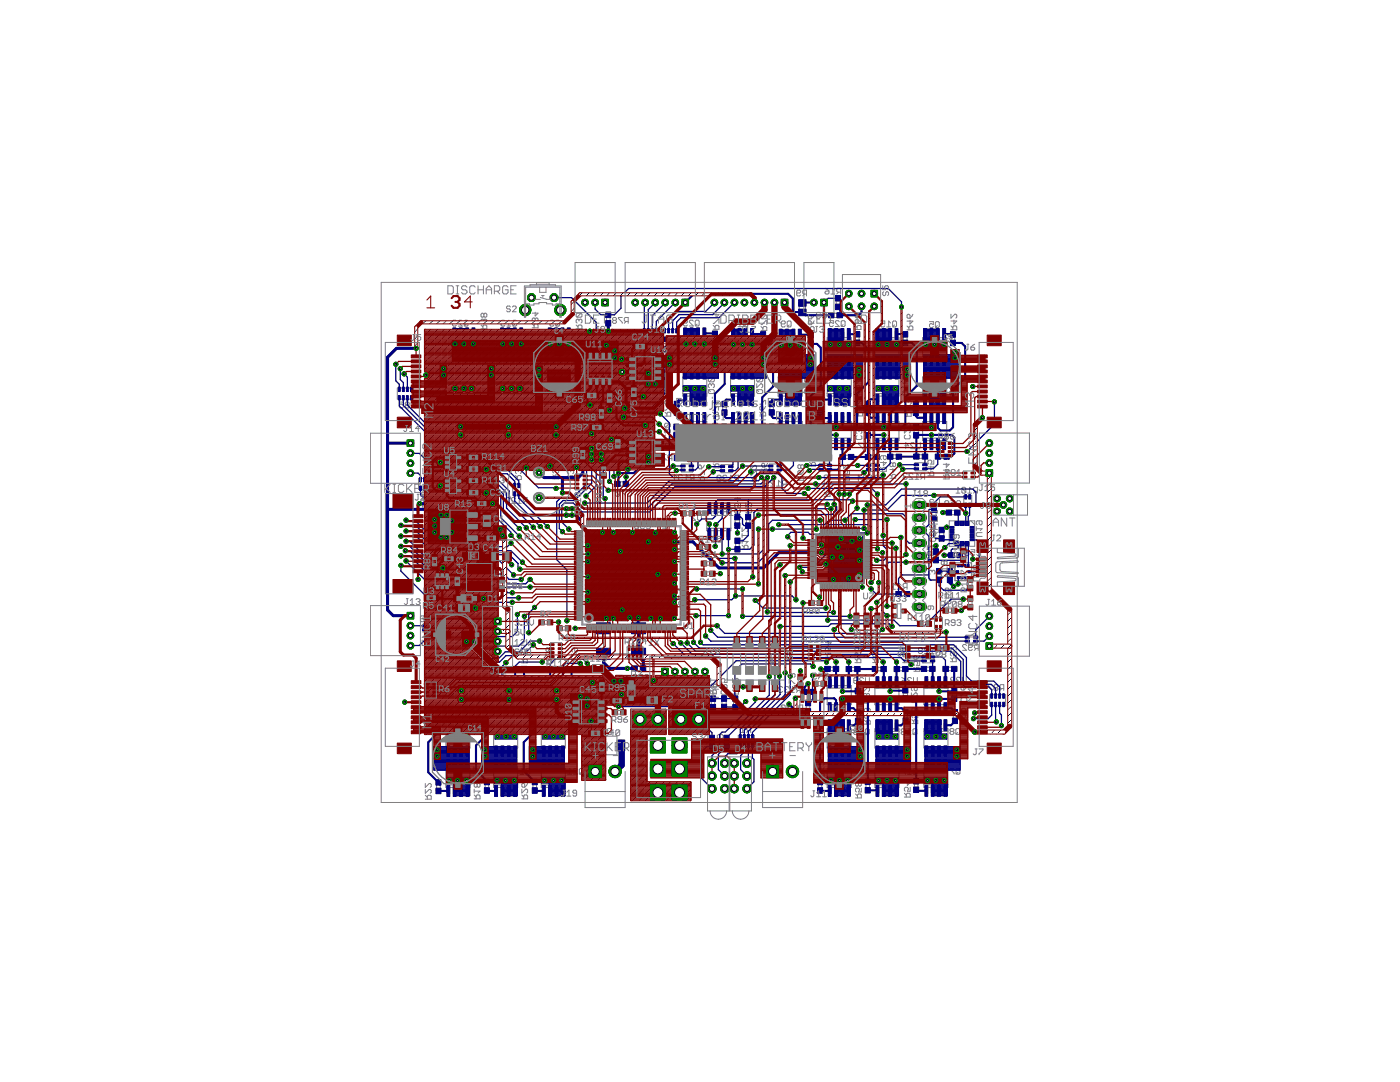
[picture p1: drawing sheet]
<svg xmlns="http://www.w3.org/2000/svg" width="279mm" height="216mm" viewBox="0 0 279 216" stroke-linecap="round" stroke-linejoin="round" font-family="sans-serif">
<g fill="none" stroke="#808080" stroke-width=".2">
<path d="M159 58.5h.6l.2-.2-.2-.4h-.4l-.2 .2v.8l.2 .2h.4l.2-.2M160.6 58.7l-.4 .4M161 58.7h-.6l-.2-.2v-.4l.2-.2h.6v1.2M164.7 57.5l.7 .6M164.8 58.1h.6v.4l-.2 .2h-.4l-.1-.2zM165.8 58.7h.8M166.6 57.9l-.4-.4v1.2M166.9 59.9v.9M167.4 58.3l-.4 .4M167.6 59.9v.9M167.8 58.3h-.6l-.2-.2v-.4l.2-.2h.6v1.2M79.3 77.4h3.2v2.2h-3.2z"/>
<path d="M87.2 79.9v.6l.2 .2 .4-.2v-.4l-.2-.2h-.8l-.2 .2v.4l.2 .2M90.5 64.5l-.2 .2 .2 .4h.4l.2-.2M90.5 64.5h.2M91.1 64.1l-.2-.2h-.4l-.2 .2 .2 .4M92.2 64.1l-.1-.2h-.4l-.2 .2v.2l.7 .8h-.7M92.8 63.9h.4l.2 .2v.8l-.2 .2h-.4l-.2-.2v-.8zM93 64.7l-.4 .4M95.4 77.9l.2-.2h.8l.1 .2v.4l-.1 .2h-.8l-.2-.2zM95.4 76.5v.8l.8-.8 .3 .2v.4l-.1 .2M95.4 77.7l.4 .4M95.9 75.4v.7l.6-.5h-1.1M95.9 66.9v.9"/>
<path d="M96 65.6h1.2v-.6l-.2-.1h-.4l-.2 .1v.6M96 64.9l.4 .3M96.6 63.9l-.2-.2-.4 .2v.4l.2 .2M96.6 63.9l.2-.2 .4 .2v.4l-.2 .2M96.6 62.7l-.2-.2-.4 .2v.4l.2 .2 .4-.2M96.6 62.7l.2-.2 .4 .2v.4l-.2 .2-.4-.2M96.6 62.7v.4M96.6 63.9v.2M96.7 66.9v.9M97.2 79.9v.7h-.6l.2-.4-.2-.3h-.4l-.1 .2v.4l.1 .1M100.2 64.5l-.2 .2 .2 .4h.4l.2-.2M100.2 64.5h.2"/>
<path d="M100.8 64.1l-.2-.2h-.4l-.2 .2 .2 .4M101.2 65.1h.7M101.9 64.3l-.3-.4v1.2M102.5 63.9h.4l.2 .2v.8l-.2 .2h-.4l-.2-.2v-.8zM102.7 64.7l-.4 .4M104.9 76.6v.7M104.9 77.7l.4 .4M104.9 76.9h1.2l-.4 .4M105.1 77.7h.8l.2 .2v.4l-.2 .2h-.8l-.2-.2v-.4zM105.4 66.9v.9M105.5 75.4v.8l.6-.6h-1.2M105.7 79.8v.7"/>
<path d="M106.1 66.9v.9M106.2 65.4h1.2v-.6l-.2-.2h-.4l-.2 .2v.6M106.2 64.6l.4 .4M106.8 63.6l.2-.1 .4 .1v.4l-.2 .2M106.8 63.6l-.2-.1-.4 .1v.4l.2 .2M106.8 62.3v.8l.6-.6h-1.2M106.8 63.6v.2M109.9 64.5l-.2 .2 .2 .4h.4l.2-.2M109.9 64.5h.2M110.5 64.1l-.2-.2h-.4l-.2 .2 .2 .4M110.9 64.1l.2-.2h.4l.2 .2v.8l-.2 .2h-.4l-.2-.2zM111.3 64.7l-.4 .4"/>
<path d="M114.3 77.3l.2-.2h.8l.2 .2v.4l-.2 .2h-.8l-.2-.2zM114.3 77.1l.4 .3M114.9 75.9v.8l.6-.6h-1.2M115 65.6h1.1v-.6l-.1-.1h-.5l-.1 .1v.6M115 64.9l.4 .3M115.1 67v.8M115.5 63.9l.3-.2 .3 .2v.4l-.1 .2M115.5 63.9l-.1-.2-.4 .2v.4l.2 .2M115.5 63.9v.2M115.8 67v.8M116 62.5l.1 .2v.4l-.1 .2h-.8M116 62.5h-.8l-.2 .2v.4l.2 .2"/>
<path d="M116 62.5l-.8 .8M119.5 79.7v.8M119.7 77.3l.4 .2v.6h-.4l-.2-.2v-.4zM120.5 78.5h-.8l-.2 .2v.4l.2 .2M120.5 78.5l.2 .2v.4l-.2 .2h-.8M120.5 78.5l-.8 .8M120.7 77.3l-.6 .8M121.1 63.2v.9M121.3 78.6v.9M121.8 63.2v.9M122 78.6v.9M122.4 63.9h.4"/>
<path d="M122.4 63.9l-.2 .2 .2 .4h.4l.2-.2-.2-.4M122.4 63.9l-.2-.2 .2-.3h.4l.2 .1-.2 .4M123.8 76.8v.9M124.2 63.4h-.8v.1l.8 .8v.2M124.5 76.8v.9M125 64.1l-.4 .4M125.1 79.5h1.2v-.6l-.2-.2h-.4l-.2 .2v.6M125.1 78.7l.4 .4M125.1 77.9h1.2l-.4 .4M125.1 77.6v.7M125.4 64.1h-.6l-.2-.2v-.4l.2-.1h.6v1.1M125.7 76.6l.2-.2 .4 .2v.4l-.2 .2"/>
<path d="M125.7 76.6l-.2-.2-.4 .2v.4l.2 .2M125.7 75.2v.8l.6-.6h-1.2M125.7 76.6v.2M128.2 65.7h3.2v2.2h-3.2zM129 69.1l-.2 .2 .2 .4h.4l.2-.2M129 69.1h.2M129.6 68.7l-.2-.1h-.4l-.2 .1 .2 .4M130.4 69.3l-.4 .4M130.8 69.3h-.6l-.2-.2v-.4l.2-.1h.6v1.1M132.2 65.7h3.2v2.2h-3.2zM132.5 69.1l-.2-.2 .2-.3h.4l.2 .1-.2 .4M132.5 69.1h.4"/>
<path d="M132.5 69.1l-.2 .2 .2 .4h.4l.2-.2-.2-.4M133.6 69.1l-.2 .2 .2 .4h.4l.2-.2-.2-.4M133.6 69.1l-.2-.2 .2-.3h.4l.2 .1-.2 .4M133.6 69.1h.4M133.9 79.9v.8h-.6l.2-.4-.2-.4h-.4l-.2 .2v.4l.2 .2M135 69.3l-.4 .4M135.4 69.3h-.6l-.2-.2v-.4l.2-.1h.6v1.1M136.4 64.5h.6l.2-.2-.2-.4h-.4l-.2 .2v.8l.2 .1h.4l.2-.1M138.4 64.1l-.2-.2h-.4l-.2 .2v.2l.8 .7h-.8M138.9 63.9h.4l.2 .2v.8l-.2 .1h-.4l-.2-.1v-.8zM139.1 64.7l-.4 .3M141.4 78l.2-.3h.7l.3 .3v.3l-.3 .2h-.7l-.2-.2z"/>
<path d="M141.4 77.7l.4 .4M142 76.8l-.2-.2-.4 .2v.4l.2 .2M142 76.8l.2-.2 .4 .2v.4l-.3 .2M142 76.8v.2M142.2 79.9v.8M142.3 64.5h.2l.8-.7h.2v.7M142.3 65.7h1.2v-.6l-.2-.2h-.4l-.2 .2v.6M142.3 67v.9M142.3 64.9l.4 .4M142.3 75.4h-.7l-.2 .2v.4l.2 .2M142.3 75.4l.3 .2v.4l-.3 .2h-.7M142.3 75.4l-.7 .8"/>
<path d="M142.9 62.6v.8l.6-.6h-1.2M143 67v.9M146.1 64.6h.6l.2-.2-.2-.4h-.4l-.2 .2v.8l.2 .2h.4l.2-.2M147.3 65.2h.8M148.1 64.4l-.4-.4v1.2M148.4 64.2l.3-.2h.3l.2 .2v.8l-.2 .2h-.3l-.3-.2zM148.8 64.8l-.4 .4M151 78l.2-.3h.8l.2 .3v.3l-.2 .2h-.8l-.2-.2zM151 76.6v.8l.8-.8 .4 .2v.4l-.2 .2M151 77.7l.4 .4M151.9 64.8h.2l.7-.8h.2v.8M151.9 65.9h1.1v-.5l-.2-.2h-.3l-.2 .2v.5"/>
<path d="M151.9 65.2l.4 .4M151.9 67.2v.8M152 75.4h-.8l-.2 .2v.4l.2 .2M152 75.4l.2 .2v.4l-.2 .2h-.8M152 75.4l-.8 .8M152.7 67.2v.8M152.8 62.8h-.7l-.2 .2v.4l.2 .2M152.8 62.8l.2 .2v.4l-.2 .2h-.7M152.8 62.8l-.7 .8M155.9 64.6h.6l.2-.1-.2-.4h-.4l-.2 .1v.8l.2 .2h.4l.2-.2M157.1 64.2l.2-.1h.4l.2 .1v.8l-.2 .2h-.4l-.2-.2zM157.5 64.8l-.4 .4"/>
<path d="M159.5 61v.8M160.5 78l.2-.2h.8l.2 .2v.4l-.2 .1h-.8l-.2-.1zM160.5 76.6v.8M160.5 77.8l.4 .4M160.5 77h1.2l-.4 .4M160.8 61v.8M161.3 66h1.2v-.6l-.2-.2h-.4l-.2 .2v.6M161.3 65.2l.4 .4M161.3 64.2l.2-.2 .4 .2v.6h-.4l-.2-.2zM161.3 63l.2-.2 .4 .2v.6h-.4l-.2-.2zM161.4 67.2v.9M161.4 79.9v.8"/>
<path d="M161.5 75.4h-.8l-.2 .2v.4l.2 .2M161.5 75.4l.2 .2v.4l-.2 .2h-.8M161.5 75.4l-.8 .8M162.1 67.2v.9M162.5 64l-.6 .8M162.5 62.8l-.6 .8M163.1 62.9l-.2 .2 .2 .4h.4l.2-.2M163.1 62.9h.2M163.7 62.5l-.2-.2h-.4l-.2 .2 .2 .4M164.1 62.5l.2-.2h.4l.2 .2v.8l-.2 .2h-.4l-.2-.2M165.5 64h.8v.6l-.4-.2-.4 .2v.4l.2 .2h.4l.2-.2M166.4 62.5h.7"/>
<path d="M166.4 63.4h.7M167.5 64.2l-.2-.2h-.4l-.2 .2v.2l.8 .8h-.8M167.9 64.2l.2-.2h.4l.2 .2v.8l-.2 .2h-.4l-.2-.2zM168.3 64.8l-.4 .4M170.4 75.9l.2-.2 .4 .2v.6h-.4l-.2-.2zM170.4 78.1l.4 .3M170.4 78.3l.2-.2h.8l.2 .2v.3l-.2 .2h-.8l-.2-.2zM170.4 76.9v.8l.8-.8 .4 .2v.4l-.2 .2M170.7 65.7h1.1v-.5l-.2-.2h-.4l-.2 .2v.5M170.7 65l.3 .3M170.7 67.1v.9M171.4 67.1v.9"/>
<path d="M171.6 75.7l-.6 .8M171.6 62.6l.2 .2v.4l-.2 .2h-.7M171.6 62.6h-.7l-.2 .2v.4l.2 .2M171.6 62.6l-.7 .8M171.8 63.8v.8h-.6l.2-.4-.2-.4h-.3l-.2 .2v.4l.2 .2M175.8 64.1h.8v.5l-.4-.1-.4 .1v.4l.2 .2h.4l.2-.2M177 65.2h.7M177.7 64.5l-.3-.4v1.1M178.3 64.1h.4l.2 .1v.8l-.2 .2h-.4l-.2-.2v-.8zM178.5 64.8l-.4 .4M180 78.2l.2-.2h.8l.2 .2v.4l-.2 .2h-.8l-.2-.2zM180 75.9l.4-.2 .2 .2v.6h-.4l-.2-.2z"/>
<path d="M180 76.9v.7M180 78l.4 .4M180 77.3h1.2l-.4 .3M180.3 67.1v.9M181 65.8h1.2v-.5l-.2-.3h-.4l-.2 .3v.5M181 62.9l.2-.2 .4 .2v.6h-.4l-.2-.2zM181 65l.4 .4M181 67.1v.9M181.2 75.7l-.6 .8M181.6 63.9v.8l.6-.6h-1.2M182.2 62.7l-.6 .8M185.5 64.2h.8v.6l-.4-.2-.4 .2v.4l.2 .2h.4l.2-.2"/>
<path d="M186.9 64.2h.3l.3 .2v.8l-.3 .2h-.3l-.2-.2v-.8zM187 65l-.3 .4M189.5 78.1l.4 .3M189.7 76.9l.4 .2v.6h-.4l-.2-.2v-.4zM189.7 78.1h.8l.2 .2v.3l-.2 .2h-.8l-.2-.2v-.3zM189.8 65.8h1.1v-.6l-.1-.2h-.4l-.2 .2v.6M189.8 62.7v.8l.8-.8 .3 .2v.4l-.1 .2M189.8 65l.4 .4M189.8 67.2v.8M190.4 63.9v.7l.5-.5h-1.1M190.5 67.2v.8M190.7 76.9l-.6 .8"/>
<path d="M79.7 80.2h.8v.6l-.4-.2-.4 .2v.4l.2 .2h.4l.2-.2M81.1 80.8l-.2-.2 .2-.4h.4l.2 .2-.2 .4M81.1 80.8l-.2 .2 .2 .4h.4l.2-.2-.2-.4M81.1 80.8h.4M82.4 81l-.4 .4M82.8 81h-.5l-.3-.2v-.4l.3-.2h.5v1.2M83.5 95.5h1.6v2.2h-1.6zM84.6 99.5v.6l.2 .2 .4-.2v-.4l-.2-.2h-.8l-.2 .2v.4l.2 .2M85 98.3l.2 .2v.4l-.2 .2h-.8M85 98.3h-.8l-.2 .2v.4l.2 .2M85 98.3l-.8 .8M86.3 85.2h.2l.7-.7h.2v.7"/>
<path d="M86.5 86.8l-.2 .2v.4l.2 .2h.7l.2-.2v-.4l-.2-.2M86.6 89.5h.7M86.6 83h1.2v-.6l-.2-.1h-.4l-.2 .1v.6M86.6 82.3l.4 .3M86.9 85.8l-.2-.2-.4 .2v.4l.2 .2M86.9 85.8l.2-.2 .3 .2v.4l-.2 .2M86.9 85.8v.2M87.2 81.3l-.2-.2-.4 .2v.4l.2 .2M87.2 81.3l.2-.2 .4 .2v.4l-.2 .2M87.2 81.3v.2M87.3 88.7l-.4-.4v1.2M88.3 85.7v.7"/>
<path d="M88.5 88.5l-.2-.2h-.4l-.2 .2v.2l.8 .8h-.8M88.6 81.2v.8M88.9 88.3v1l.2 .2h.4l.2-.2v-1M89.1 92.6h1.1l-.3 .4M89.1 95.3h1.1v-.6l-.2-.2h-.3l-.2 .2v.6M89.1 94.5l.4 .4M89.1 92.2v.8M89.2 90.8h.8M89.2 91.6h.8M89.2 85.7v.7M89.3 81.2v.8M89.7 93.4v.7l.5-.5h-1.1"/>
<path d="M93.3 95.5h1.2v-.6l-.2-.2h-.4l-.2 .2v.6M93.3 94.7l.4 .4M93.6 90.9h.9M93.6 91.6h.9M93.9 93.6v.8l.6-.6h-1.2M94.3 92.4l.2 .2v.4l-.2 .2h-.8M94.3 92.4h-.8l-.2 .2v.4l.2 .2M94.3 92.4l-.8 .8M95.9 84.8l.4-.2 .2 .2v.6h-.4l-.2-.2zM96.1 83h1.1v-.6l-.2-.2h-.4l-.1 .2v.6M96.1 82.2l.4 .4M96.1 86.9l-.2 .2v.4l.2 .2h.8l.2-.2v-.4l-.2-.2"/>
<path d="M96.4 88.9l-.2-.1 .2-.5h.4l.2 .3-.2 .3M96.4 88.9l-.2 .2 .2 .4h.4l.2-.2-.2-.4M96.4 88.9h.4M96.5 86v.1M96.5 86l-.2-.3-.4 .3v.3l.2 .2M96.5 86l.2-.3 .4 .3v.3l-.2 .2M96.6 81.2l.2-.2 .4 .2v.4l-.2 .2M96.6 81.2l-.1-.2-.4 .2v.4l.1 .2M96.6 81.2v.2M97.1 84.6l-.6 .8M97.4 89.5h.7M97.9 85.7v.7"/>
<path d="M98.1 81.1v.9M98.1 88.8l-.4-.5v1.2M98.3 95.6h1.2v-.6l-.2-.2h-.4l-.2 .2v.6M98.3 93.3h.2l.8-.8h.2v.8M98.3 94.8l.4 .4M98.5 88.3v1l.2 .2h.4l.2-.2v-1M98.7 85.7v.7M98.8 81.1v.9M98.8 91h.9M98.8 91.7h.9M98.9 93.9l.2-.2 .4 .2v.4l-.2 .1M98.9 93.9l-.2-.2-.4 .2v.4l.2 .1"/>
<path d="M98.9 93.9v.2M101.7 99.5l-.2-.2h-.4l-.2 .2v.2l.8 .7h-.8M102.3 96.6h1.6v2.2h-1.6zM102.8 99.5l-.1-.2h-.4l-.2 .2v.2l.7 .7h-.7M102.9 95.7h1.1v-.6l-.2-.2h-.4l-.1 .2v.6M102.9 94.9l.4 .4M102.9 92.8l.2-.2 .3 .2v.5h-.3l-.2-.2zM103.1 91h.8M103.1 91.7h.8M103.4 93.9l-.1-.2-.4 .2v.4l.2 .2M103.4 93.9l.2-.2 .4 .2v.4l-.2 .2M103.4 93.9v.2"/>
<path d="M104 99.7l-.4-.4v1.1M104 92.6l-.6 .7M105.5 85.5v.8l.7-.8 .4 .2v.4l-.2 .2M105.5 84.3v.8M105.5 84.7h1.1l-.4 .4M105.6 86.7l-.1 .2v.3l.1 .2h.8l.2-.2v-.3l-.2-.2M105.7 88.3h.7v.6l-.4-.1-.3 .1v.4l.2 .2h.3l.2-.2M105.7 82.9h1.2v-.6l-.2-.2h-.4l-.2 .2v.6M105.7 82.1l.4 .4M105.7 80.2h1.2l-.4 .3M106.3 81.1l-.2-.2-.4 .2v.4l.2 .2M106.3 81.1l.2-.2 .4 .2v.4l-.2 .2"/>
<path d="M106.3 81.1v.2M106.8 89.5h.8M107.4 85.7v.7M107.6 81v.9M107.6 88.8l-.4-.5v1.2M108 88.3v1l.2 .2h.4l.2-.2v-1M108.2 85.7v.7M108.3 81v.9M108.4 91.7h.9M108.4 91h.9M110.3 95.5h1.2v-.5l-.2-.2h-.4l-.2 .2v.5M110.3 94.8l.4 .4"/>
<path d="M110.9 92.6v.2M110.9 93.8v.2M110.9 92.6l.2-.2 .4 .2v.4l-.2 .2M110.9 93.8l.2-.2 .4 .2v.4l-.2 .2M110.9 93.8l-.2-.2-.4 .2v.4l.2 .2M110.9 92.6l-.2-.2-.4 .2v.4l.2 .2M112.7 91.7h.9M112.7 91h.9M113.3 92.6v.8l.8-.8 .4 .2v.4l-.2 .2M113.3 95.7h1.2v-.6l-.2-.2h-.4l-.2 .2v.6M113.3 94.9l.4 .4M113.9 93.9l-.2-.2-.4 .2v.4l.2 .2"/>
<path d="M113.9 93.9l.2-.2 .4 .2v.4l-.2 .2M113.9 93.9v.2M119.5 81.6h1.2v-.6l-.2-.1h-.4l-.2 .1v.6M119.5 80.9l.4 .3M119.5 80.1h1.2l-.4 .4M122.9 98.1l.2-.2h.4l.2 .2v.7M122.9 98.1l.8 .7M122.9 98.1v.7l.2 .2h.4l.2-.2M123.7 97h.7M123.7 96.1h.7M124.8 97.9h-.7v.2l.7 .7v.2M125.2 98.1l.2-.2h.4l.2 .2v.7l-.2 .2h-.4l-.2-.2"/>
<path d="M131.8 90.7h-.8v.2l.8 .8v.2M132.7 83h1.2v-.6l-.2-.1h-.4l-.2 .1v.6M132.7 81.9h.2l.8-.8h.2v.8M132.7 82.3l.4 .3M132.8 86.8l-.2 .2v.4l.2 .2h.8l.2-.2v-.4l-.2-.2M132.9 90.7h-.8v.2l.8 .8v.2M133 89l-.2-.2 .2-.4h.4l.2 .2-.2 .4M133 89h.4M133 89l-.2 .2 .2 .4h.4l.2-.2-.2-.4M133.2 85.8l-.2-.2-.4 .2v.4l.2 .2M133.2 85.8l.2-.2 .4 .2v.4l-.2 .2M133.2 85.8v.2"/>
<path d="M133.6 84.5l.2 .1v.4l-.2 .2h-.8M133.6 84.5l-.8 .7M133.6 84.5h-.8l-.2 .1v.4l.2 .2M133.7 91.5l-.4 .4M133.9 89h.8l-.6-.6v1.2M134.1 91.5h-.6l-.2-.2v-.4l.2-.2h.6v1.2M134.2 95.9h.8M134.6 85.7v.7M134.7 81v.9M135 95.1l-.4-.4v1.2M135.1 88.4v1l.2 .2h.4l.2-.2v-1M135.4 85.7v.7"/>
<path d="M135.4 81v.9M135.5 91.8h.9M135.5 91.1h.9M135.6 95.3h.2M135.6 95.3l-.2 .2 .2 .4h.4l.2-.2M136 92.6h2.2v1.6h-2.2zM136.2 94.9l-.2-.2h-.4l-.2 .2 .2 .4M136.5 95.9h.8M137.3 95.1l-.4-.4v1.2M138.1 95.5l-.4 .4M138.5 95.5h-.6l-.2-.2v-.4l.2-.2h.6v1.2M139.4 93l.2-.2 .4 .2v.6h-.4l-.2-.2z"/>
<path d="M139.4 94.7h.2l.8-.7h.2v.7M139.4 95.1l.4 .4M139.4 95.9h1.2v-.6l-.2-.2h-.4l-.2 .2v.6M139.7 91.8h.8M139.7 91.1h.8M140.6 92.8l-.6 .8M142.1 85.6v.8l.8-.8 .4 .2v.4l-.2 .2M142.2 83h1.2v-.6l-.2-.1h-.4l-.2 .1v.6M142.2 81.9h.2l.8-.8h.2v.8M142.2 80.3h1.2l-.4 .4M142.2 82.3l.4 .3M142.3 93.3h1.2v-.5l-.2-.2h-.4l-.2 .2v.5"/>
<path d="M142.3 92.2h.2l.8-.8h.2v.8M142.3 92.6l.4 .3M142.3 86.8l-.2 .2v.4l.2 .2h.8l.2-.2v-.4l-.2-.2M142.4 88.5h.8v.6l-.4-.2-.4 .2v.4l.2 .2h.4l.2-.2M142.7 84.6l-.2-.1-.4 .1v.4l.2 .2 .4-.2M142.7 84.6l.2-.1 .4 .1v.4l-.2 .2-.4-.2M142.7 84.6v.4M142.9 90.4l.2-.2 .4 .2v.4l-.2 .2M142.9 90.4l-.2-.2-.4 .2v.4l.2 .2M142.9 90.4v.2M143.1 95v.8l.2 .2h.4l.2-.2M143.1 95l.2-.2h.4l.2 .2v.8"/>
<path d="M143.1 95l.8 .8M143.6 89.1h.7l-.6-.6v1.2M143.9 92.7h2.2v1.6h-2.2zM144.1 85.7v.7M144.2 81v.9M144.5 95.4l-.2 .2 .2 .4h.4l.2-.2M144.5 95.4h.2M144.7 88.5v1l.2 .2h.4l.2-.2v-1M144.9 81v.9M144.9 85.7v.7M145 91.8h.9M145 91.1h.9"/>
<path d="M145.1 95l-.2-.2h-.4l-.2 .2 .2 .4M145.4 96h.8M146.2 95.2l-.4-.4v1.2M147 95.6l-.4 .4M147.2 99.3v.7l.6-.5h-1.2M147.4 95.6h-.6l-.2-.2v-.4l.2-.2h.6v1.2M149.2 91.8h.9M149.2 91.1h.9M149.8 92.9v.7l.8-.7 .4 .1v.5l-.2 .1M149.8 94.8h.2l.8-.8h.2v.8M149.8 96h1.2v-.6l-.2-.2h-.4l-.2 .2v.6M149.8 95.2l.4 .4"/>
<path d="M151.5 85.6v.8l.8-.8 .4 .2v.4l-.2 .2M151.5 85.2h.2l.8-.7h.2v.7M151.6 83h1.2v-.6l-.2-.2h-.4l-.2 .2v.6M151.6 80.7h.2l.8-.8h.2v.8M151.6 82.2l.4 .4M151.7 86.8l-.2 .2v.4l.2 .2h.8l.2-.2v-.4l-.2-.2M151.8 81l.4 .3v.5h-.4l-.2-.2v-.3zM152 94.4h1.2v-.6l-.2-.2h-.4l-.2 .2v.6M152 92.6l.4-.2 .2 .2v.6h-.4l-.2-.2zM152 93.6l.4 .4M152.6 91.3v.5l.2 .2 .4-.2v-.3l-.2-.2h-.8l-.2 .2v.3l.2 .2M152.6 96.4h.6l.2-.2-.2-.4h-.4l-.2 .2v.8l.2 .2h.4l.2-.2"/>
<path d="M152.7 88.8l-.2-.2h-.4l-.2 .2v.1l.8 .8h-.8M152.8 81l-.6 .8M153.1 89.2h.7l-.5-.6v1.1M153.2 92.4l-.6 .8M153.6 92.6h2.2v1.6h-2.2zM153.6 85.7v.7M153.6 81v.9M154.2 88.6v.9l.2 .2h.4l.2-.2v-.9M154.3 81v.9M154.4 91h.9M154.4 91.7h.9M154.5 85.7v.7"/>
<path d="M154.6 96l-.2-.2h-.4l-.2 .2v.2l.8 .8h-.8M155 97h.7M155.7 96.2l-.3-.4v1.2M156.5 96.6l-.4 .4M156.9 96.6h-.6l-.2-.2v-.4l.2-.2h.6v1.2M158.8 91.8h.8M158.8 91.1h.8M159.2 95.8h1.2v-.5l-.2-.2h-.4l-.2 .2v.5M159.2 95.1l.4 .4M159.4 93.9l.4 .2v.6h-.4l-.2-.2v-.4zM159.8 92.9l-.2-.2-.4 .2v.4l.2 .2 .4-.2M159.8 92.9l.2-.2 .4 .2v.4l-.2 .2-.4-.2"/>
<path d="M159.8 92.9v.4M160.4 93.9l-.6 .8M161.4 83h1.2v-.6l-.2-.1h-.4l-.2 .1v.6M161.4 82.3l.4 .3M161.4 80.3h1.2l-.4 .4M161.5 86.8l-.2 .2v.4l.2 .2h.8l.2-.2v-.4l-.2-.2M161.6 93h1.1v-.5l-.2-.3h-.3l-.2 .3v.5M161.6 92.2l.4 .4M161.6 88.6v.8l.2 .2h.4l.2-.2M161.6 88.6l.2-.2h.4l.2 .2v.8M161.6 88.6l.8 .8M161.9 85.8l.2-.2 .4 .2v.4l-.2 .2"/>
<path d="M161.9 85.8l-.2-.2-.4 .2v.4l.2 .2M161.9 84.6l.2-.1 .4 .1v.4l-.2 .2M161.9 84.6l-.2-.1-.4 .1v.4l.2 .2M161.9 84.6v.2M161.9 85.8v.2M162.2 90.1l-.2-.2-.4 .2v.4l.2 .2M162.2 90.1l.1-.2 .4 .2v.4l-.2 .2M162.2 90.1v.2M162.6 81.1v.8h-.6l.2-.4-.2-.4h-.4l-.2 .2v.4l.2 .2M162.7 91.1v.8h-.5l.1-.4-.1-.4h-.4l-.2 .2v.4l.2 .2M163 89l-.2 .2 .2 .4h.3l.3-.2M163 89h.2"/>
<path d="M163.2 85.7v.7M163.3 81v.9M163.6 88.6l-.3-.2h-.3l-.2 .2 .2 .4M163.6 92.5h2.2v1.6h-2.2zM163.9 88.4v1l.2 .2h.4l.2-.2v-1M164 81v.9M164.1 85.7v.7M164.1 90.9h.9M164.1 91.6h.9M164.5 95.9v.8l.8-.8 .4 .2v.4l-.2 .2M164.5 97.5h1.2l-.4 .4M164.5 99.1h1.2v-.6l-.2-.2h-.4l-.2 .2v.6"/>
<path d="M164.5 98.3l.4 .4M164.5 97.1v.8M165.7 94.8v.8h-.6l.2-.4-.2-.4h-.4l-.2 .2v.4l.2 .2M168.4 95.8h1.1v-.6l-.1-.2h-.4l-.2 .2v.6M168.4 92.7v.8l.7-.8 .4 .2v.4l-.1 .2M168.4 95l.4 .4M168.6 91.5h.8M168.6 90.8h.8M169.5 93.9v.8h-.5l.1-.4-.1-.4h-.4l-.2 .2v.4l.2 .2M171 83h1.1v-.6l-.2-.2h-.3l-.3 .2v.6M171 80.7h.2l.7-.8h.2v.8M171 82.2l.3 .4"/>
<path d="M171 86.9l-.2 .2v.4l.2 .2h.8l.2-.2v-.4l-.2-.2M171.1 95.4h.8l-.6-.6v1.2M171.4 86l-.2-.3-.4 .3v.3l.2 .2M171.4 86v.1M171.4 86l.2-.3 .4 .3v.3l-.2 .2M171.6 81v.8l.5-.5h-1.1M172 84.6v.8h-.6l.2-.4-.2-.4h-.4l-.2 .2v.4l.2 .2M172.1 88.4h-.8v.2l.8 .8v.2M172.8 85.7v.7M172.8 81v.9M173.1 95l-.2-.2h-.4l-.2 .2v.2l.8 .8h-.8M173.1 92.5h2.2v1.6h-2.2z"/>
<path d="M173.3 88.6l-.2-.2h-.4l-.2 .2v.2l.8 .8h-.8M173.4 96h.8M173.5 81v.9M173.6 85.7v.7M173.7 91.5h.8M173.7 90.8h.8M173.7 88.4v1l.2 .2h.3l.2-.2v-1M174.2 95.2l-.4-.4v1.2M175 95.6l-.4 .4M175.4 95.6h-.6l-.2-.2v-.4l.2-.2h.6v1.2M175.7 94h1.2v-.5l-.2-.2h-.4l-.2 .2v.5M175.7 93.3l.4 .4"/>
<path d="M176.3 90.9v.6l.2 .2 .4-.2v-.4l-.2-.2h-.8l-.2 .2v.4l.2 .2M176.3 92.1v.8l.6-.6h-1.2M177.6 95.4h1.2v-.5l-.2-.2h-.4l-.2 .2v.5M177.6 94.7l.4 .4M178.1 91.5h.9M178.1 90.8h.9M178.2 93.5v.8l.6-.6h-1.2M178.2 92.5l-.2-.2-.4 .2v.4l.2 .2 .4-.2M178.2 92.5l.2-.2 .4 .2v.4l-.2 .2-.4-.2M178.2 92.5v.4M180.4 95l-.1 .2 .1 .4h.4l.2-.2M180.4 95h.2"/>
<path d="M180.5 84.5v.7l.8-.7 .4 .1v.4l-.2 .2M180.5 85.6v.8l.8-.8 .4 .2v.4l-.2 .2M180.6 88.9h.8l-.6-.6v1.2M180.7 83.1h1.1v-.6l-.2-.2h-.3l-.2 .2v.6M180.7 82.3l.4 .4M180.7 86.8l-.2 .2v.4l.2 .2h.8l.2-.2v-.4l-.2-.2M181 94.6l-.2-.2h-.4l-.1 .2 .1 .4M181.3 80.1l-.2-.2-.4 .2v.4l.1 .2M181.3 80.1l.1-.2 .4 .2v.4l-.2 .2M181.3 81.1v.8l.5-.6h-1.1M181.3 80.1v.2M182.2 94.6l-.2-.2h-.4l-.2 .2v.2l.8 .8h-.8"/>
<path d="M182.4 81.1v.8M182.4 85.7v.7M182.5 88.6l-.2-.3h-.4l-.2 .3v.2l.8 .7h-.8M182.6 95.6h.8M182.6 92.3h2.2v1.6h-2.2zM182.9 88.3v1l.2 .2h.4l.2-.2v-1M183.1 81.1v.8M183.3 85.7v.7M183.3 90.7h.9M183.3 91.5h.9M183.4 94.8l-.4-.4v1.2M184.1 95.2l-.4 .4"/>
<path d="M184.5 95.2h-.5l-.3-.2v-.4l.3-.2h.5v1.2M185.2 94.9h1.2v-.5l-.2-.3h-.4l-.2 .3v.5M185.2 94.1l.4 .5M185.8 93v.8l.6-.6h-1.2M186.3 99.8l-.2-.1h-.4l-.2 .1v.3l.8 .7h-.8M186.4 91.8v.8h-.6l.2-.4-.2-.4h-.4l-.2 .2v.4l.2 .2M187.5 99.7v1.1h-.8M187.6 91.5h.9M187.6 90.8h.9M188.3 95.6h1.1v-.6l-.2-.2h-.4l-.2 .2v.6M188.3 94.8l.3 .4M188.8 93.6v.8l.6-.6h-1.1"/>
<path d="M188.8 92.5v.7l.6-.6h-1.1M189.7 99.9h.8v.6l-.4-.2-.4 .2v.4l.2 .2h.4l.2-.2M190.8 98.4h.8M191.6 97.6l-.4-.4v1.2M192 97.4v.8l.2 .2h.3l.2-.2M192 97.4l.2-.2h.3l.2 .2v.8M192 97.4l.7 .8M192.3 98.9h1.6v2.2h-1.6zM193.1 98.4h.8M193.9 97.6l-.4-.4v1.2M194.7 98l-.4 .4M195.1 98h-.6l-.2-.2v-.4l.2-.2h.6v1.2"/>
<path d="M84 100.7l.4 .4M84 101.5h1.2v-.6l-.2-.2h-.4l-.2 .2v.6M88.8 114.1h2.2v3.2h-2.2zM88.8 108.7h2.2v3.2h-2.2zM88.8 118.4h2.2v1.6h-2.2zM91.8 110.3h.8l-.6-.6v1.1M92 119.2l-.2 .2 .2 .3h.4l.2-.2M92 119.2h.2M92.6 115.2l-.2-.2h-.4l-.2 .2v.2l.8 .8h-.8M92.6 118.8l-.2-.2h-.4l-.2 .2 .2 .4M92.9 115.2l.2-.2h.4l.2 .2v.8M92.9 115.2v.8l.2 .2h.4l.2-.2"/>
<path d="M92.9 115.2l.8 .8M93 118.8l.2-.2h.4l.2 .2v.7M93 118.8v.7l.2 .2h.4l.2-.2M93 118.8l.8 .7M93.3 110.5l-.4 .3M93.7 110.5h-.6l-.2-.2v-.4l.2-.2h.6v1.1M94.1 116.2h.8M94.1 119.7h.8M94.9 115.4l-.4-.4v1.2M94.9 119l-.4-.4v1.1M95.7 115.8l-.4 .4M95.7 119.4l-.4 .3"/>
<path d="M96.1 115.8h-.6l-.2-.2v-.4l.2-.2h.6v1.2M96.1 119.4h-.6l-.2-.2v-.4l.2-.2h.6v1.1M103.2 100.4h.8M104.8 100.1l-.4 .3M105.2 100.1h-.6l-.2-.2v-.4l.2-.2h.6v1.1M118.6 113.1v.7M119 118.6v.7M119.4 113.1v.7M119.9 118.6v.7M120.2 114.5l-.1 .2v.4l.1 .2h.8l.2-.2v-.4l-.2-.2M120.5 119.7l-.2 .2v.4l.2 .2h.8l.2-.2v-.4l-.2-.2M120.6 113.3v.8l.6-.6h-1.1"/>
<path d="M120.6 112.4l.2-.2 .4 .2v.4l-.2 .2-.4-.2M120.6 112.4l-.2-.2-.3 .2v.4l.1 .2 .4-.2M120.6 112.4v.4M120.9 118.5v.8l.6-.6h-1.2M120.9 117.3v.6l.2 .2 .4-.2v-.4l-.2-.2h-.8l-.2 .2v.4l.2 .2M121.1 108.4h.7M121.1 107.5h.7M121.1 110.4h.7M121.1 109.6h.7M122.7 112.1h.7M122.8 118.1h1.2l-.4 .4M122.8 117.7v.8"/>
<path d="M123.4 111.3l-.4-.4v1.2M124 118.9v.7h-.6l.2-.3-.2-.4h-.4l-.2 .2v.3l.2 .2M124.1 107.2h-.8v.2l.8 .8v.2M124.5 107.2l.7 .6M124.6 110.9h-.8v.2l.8 .8v.2M124.7 107.8h.5v.4l-.2 .2h-.3l-.2-.2zM125 111.1l.2-.2h.4l.2 .2v.8l-.2 .2h-.4l-.2-.2M125.6 107.4l.2-.2h.4l.2 .2v.8l-.2 .2h-.4l-.2-.2M126 119.1l.2-.2 .4 .2v.6h-.4l-.2-.2zM126.7 104.5l.2-.1h.4l.1 .1v.8M126.7 104.5v.8l.2 .2h.4l.1-.2M126.7 104.5l.7 .8"/>
<path d="M127 117.7h-.8l-.2 .2v.4l.2 .2M127 117.7l.2 .2v.4l-.2 .2h-.8M127 117.7l-.8 .8M127.2 118.9l-.6 .8M127.8 104.4h.8v.5l-.4-.1-.4 .1v.4l.2 .2h.4l.2-.2M128.1 115.7h-.8v.1l.8 .8v.2M128.1 106.9h.7M128.1 106h.7M128.5 116.2h.7l-.5-.5v1.1M128.8 111l-.2-.2 .2-.4h.4l.2 .2-.2 .4M128.8 111l-.2 .1 .2 .4h.4l.2-.2-.2-.3M128.8 111h.4"/>
<path d="M129 104.5l.2-.1h.4l.2 .1v.8l-.2 .2h-.4l-.2-.2M129.1 118.9v.7l.8-.7 .4 .2v.3l-.2 .2M129.6 115.8l.2-.1h.4l.2 .1v.8l-.2 .2h-.4l-.2-.2M129.7 117.9l-.2-.2-.4 .2v.4l.2 .2M129.7 117.9l.2-.2 .4 .2v.4l-.2 .2M129.7 117.9v.2M129.8 111.1l.2-.1h.6v.3l-.2 .2h-.4zM129.8 110.4l.8 .6M131 110.6l.1-.2h.4l.2 .2v.7l-.2 .2h-.4l-.1-.2M131.6 107.7h.7M131.6 108.6h.7M131.8 115.8h.7"/>
<path d="M131.8 116.6h.7M132.2 104.2l.4-.2 .2 .2v.6h-.4l-.2-.2zM132.3 110.4v.8M132.3 118.8v.7M132.4 106.4l-.2 .2v.4l.2 .1h.8l.2-.1v-.4l-.2-.2M132.8 105.2v.8l.6-.6h-1.2M133.2 110.4v.8M133.2 118.8v.7M133.4 104l-.6 .8M135.5 118.8v.8l.7-.8 .4 .2v.4l-.2 .2M135.7 120l-.2 .2v.4l.2 .2h.7l.2-.2v-.4l-.2-.2M136.1 117.6v.8l.5-.6h-1.1"/>
<path d="M138.8 102.8l-.2-.1h-.4l-.2 .1v.2l.8 .8h-.8M139.2 102.7v.9l.2 .2h.4l.2-.2v-.9M146.7 103.7v.7M146.8 101.6l-.2 .2v.4l.2 .2h.8l.2-.2v-.4l-.2-.2M146.8 108.3v.9M147.5 108.3v.9M147.6 103.7v.7M147.8 100.4v.8h-.6l.2-.4-.2-.4h-.4l-.2 .2v.4l.2 .2M148.1 108h1.2l-.4 .4M148.1 106.8h1.2l-.4 .5M148.1 109.6h1.2v-.6l-.2-.2h-.4l-.2 .2v.6M148.1 105.3v.8l.8-.8 .4 .2v.4l-.2 .2"/>
<path d="M148.1 108.8l.4 .4M148.1 106.5v.8M148.1 107.6v.8M148.8 102.3h1.2v-.6l-.2-.2h-.4l-.2 .2v.6M148.8 100.4v.7l.8-.7 .4 .1v.4l-.2 .2M148.8 101.5l.4 .4M148.9 103.6v.9M149.7 103.6v.9M167.8 112.7h.6l.2-.2-.2-.4h-.4l-.2 .2v.8l.2 .2h.4l.2-.2M168.7 105.2h-.8v.2l.8 .8v.2M168.8 109.6h.7M168.8 108.7h.7"/>
<path d="M169.4 111.6h.7M169.4 110.7h.7M169.8 112.1h-.8v.2l.8 .8v.2M169.8 105.2h-.8v.2l.8 .8v.2M170.2 112.3l.1-.2h.5l.1 .2v.8l-.1 .2h-.5l-.1-.2M170.2 105.4l.2-.2h.4l.2 .2v.8l-.2 .2h-.4l-.2-.2M176.7 117.2l.2-.2h.6v.4l-.2 .2h-.4zM176.7 116.4l.8 .6M177.9 117.6h.8M178.7 116.8l-.4-.4v1.2M179.1 117.6h.8M179.7 118.9h.9"/>
<path d="M179.7 118.2h.9M179.9 116.8l-.4-.4v1.2M180.6 117.2l-.4 .4M181 117.2h-.6l-.2-.2v-.4l.2-.2h.6v1.2M185.1 108.9v.8l.7-.8 .4 .2v.4l-.2 .2M185.3 111.2l-.2 .2v.4l.2 .2h.7l.2-.2v-.4l-.2-.2M185.4 115v.7h1.2M185.6 105.7h.2l.7-.8h.2v.8M185.8 107.2l-.2 .2v.4l.2 .2h.7l.2-.2v-.4l-.2-.2M186 102.2v.7M186 114l-.2-.2-.4 .2v.4l.2 .2M186 114l.2-.2 .4 .2v.4l-.2 .2"/>
<path d="M186 114v.2M186.2 110v.8h-.6l.2-.4-.2-.4h-.3l-.2 .2v.4l.2 .2M186.4 110.6v.7M186.7 106.1v.7h-.6l.3-.4-.3-.3h-.3l-.2 .2v.4l.2 .1M186.8 102.2v.7M187 114.5v.7M187.2 110.6v.7M187.5 106.2v.8M187.9 114.5v.7M188.4 106.2v.8M188.6 100.5h.5l.2-.2-.2-.4h-.3l-.2 .2v.8l.2 .2h.3l.2-.2M188.8 119.7l-.2 .2v.4l.2 .2h.8l.2-.2v-.4l-.2-.2"/>
<path d="M189.1 114.5v.7M189.4 103.9h5.1v5.1h-5.1zM189.8 117.3v.8h-.6l.2-.4-.2-.4h-.4l-.2 .2v.4l.2 .2M189.8 118.5v.8h-.6l.2-.4-.2-.4h-.4l-.2 .2v.4l.2 .2M189.9 102.7h.7M189.9 101.8h.7M190 114.5v.7M190.4 110.3h.7M190.4 111.2h.7M190.9 100.1l.2-.2h.4l.2 .2v.8l-.2 .2h-.4l-.2-.2M192.8 110.3l-.2-.2 .2-.4h.4l.2 .2-.2 .4M192.8 110.3h.4"/>
<path d="M192.8 110.3l-.2 .2 .2 .3h.4l.2-.1-.2-.4M193.8 109.7h.7v.6l-.4-.2-.3 .2v.4l.2 .1h.3l.2-.1M193.8 103.9l.7 .8M194.2 114v.8l.8-.8 .4 .2v.4l-.2 .2M194.8 105.1v.8M194.8 105.5h1.2l-.4 .4M194.9 109.9l.2-.2h.4l.2 .2v.8l-.2 .1h-.4l-.2-.1M195.2 112.8h-.8l-.2 .2v.4l.2 .2M195.2 112.8l.2 .2v.4l-.2 .2h-.8M195.2 112.8l-.8 .8M195.4 115.1h-1l-.2 .3v.3l.2 .2h1M195.4 103.9v.6l.2 .2 .4-.2v-.4l-.2-.2h-.8l-.2 .2v.4l.2 .2"/>
<path d="M196 106.3h-1l-.2 .2v.3l.2 .2h1M83.9 123.5h.6l.2-.2-.2-.4h-.4l-.2 .2v.8l.2 .2h.4l.2-.2M84.5 124.5h2.2v1.5h-2.2zM85.3 123.5l-.2-.2 .2-.4h.4l.2 .2-.2 .4M85.3 123.5l-.2 .2 .2 .4h.4l.2-.2-.2-.4M85.3 123.5h.4M86.6 123.7l-.3 .4M87 123.7h-.6l-.1-.2v-.4l.1-.2h.6v1.2M88.4 132.2h1.2v-.6l-.2-.2h-.4l-.2 .2v.6M88.4 130.3v.7l.8-.7 .4 .2v.4l-.2 .1M88.4 131.4l.4 .4M89 129.1v.8l.6-.6h-1.2"/>
<path d="M89.3 133.8h.9M89.3 133.1h.9M93.7 133.2h.9M93.7 133.9h.9M94.4 135.8h.6l.2-.2-.2-.4h-.4l-.2 .2v.8l.2 .2h.4l.2-.2M94.7 130.4v.8l.7-.8 .4 .2v.4l-.2 .2M94.7 132.3h1.1v-.5l-.2-.2h-.4l-.1 .2v.5M94.7 131.6l.4 .4M94.8 138.3v.8M95.6 135.2v1l.2 .2h.3l.2-.2v-1M95.7 138.3v.8M95.8 129.2v.8h-.6l.2-.4-.2-.4h-.4l-.1 .2v.4l.1 .2"/>
<path d="M96.5 139.4l-.2 .2v.4l.2 .2h.8l.2-.2v-.4l-.2-.2M96.9 137.1v.5l.2 .2 .4-.2v-.3l-.2-.2h-.8l-.2 .2v.3l.2 .2M96.9 138.4l-.2-.2-.4 .2v.4l.2 .2M96.9 138.4l.2-.2 .4 .2v.4l-.2 .2M96.9 138.4v.2M97.3 132.3h1.2v-.6l-.2-.2h-.4l-.2 .2v.6M97.3 130.4v.7l.8-.7 .4 .2v.4l-.2 .1M97.3 131.5l.4 .4M98.3 129.2l.2 .2v.4l-.2 .2h-.8M98.3 129.2h-.8l-.2 .2v.4l.2 .2M98.3 129.2l-.8 .8M99 133.2h.9"/>
<path d="M99 133.9h.9M103.3 133.8h.9M103.3 133.1h.9M104 136.1l.2-.2h.5v.4l-.2 .2h-.3zM104 135.3l.7 .6M104.1 132.3h1.1v-.6l-.1-.2h-.4l-.2 .2v.6M104.1 130.3v.8l.8-.8 .3 .2v.4l-.1 .2M104.1 131.5l.4 .4M104.1 129.1v.8M104.1 129.5h1.1l-.3 .4M104.2 138.3v.8M105.1 138.3v.8"/>
<path d="M105.1 135.3v1l.2 .2h.4l.2-.2v-1M105.7 138.1v.8l.8-.8 .4 .2v.4l-.2 .2M105.9 139.3l-.2 .2v.4l.2 .2h.8l.2-.2v-.4l-.2-.2M108.5 133.2h.8M108.5 133.9h.8M109 132.4h1.1v-.6l-.2-.2h-.4l-.2 .2v.6M109 130.4v.8l.7-.8 .4 .2v.4l-.2 .2M109 131.6l.3 .4M109.5 129.4l-.2-.2-.3 .2v.4l.2 .2 .3-.2M109.5 129.4l.2-.2 .4 .2v.4l-.2 .2-.4-.2M109.5 129.4v.4M112.8 133.2h.8"/>
<path d="M112.8 133.9h.8M113.9 138.3v.8M114.1 132.4h1.2v-.6l-.2-.1h-.4l-.2 .1v.6M114.1 130.5v.8l.8-.8 .4 .2v.4l-.2 .2M114.1 131.7l.4 .4M114.2 135.6l-.2-.2h-.4l-.2 .2v.1l.8 .8h-.8M114.6 136.5h.8M114.7 129.3v.6l.2 .2 .4-.2v-.4l-.2-.2h-.8l-.2 .2v.4l.2 .2M114.7 138.3v.8M115.4 135.7l-.4-.3v1.1M115.8 135.4v.9l.2 .2h.4l.1-.2v-.9M116.7 138.1l-.2-.2 .2-.4h.4l.2 .2-.2 .4"/>
<path d="M116.7 138.1l-.2 .2 .2 .4h.4l.2-.2-.2-.4M116.7 138.1h.4M117.9 138.1l-.2 .2 .2 .4h.4l.2-.2M117.9 138.1h.2M118.5 137.7l-.2-.2h-.4l-.2 .2 .2 .4M118.9 137.7l.2-.2h.4l.2 .2v.8l-.2 .2h-.4l-.2-.2M120.4 125.4h7v5.1h-7zM121.4 121.2h.7M121.4 122.1h.7M123 120l-.2 .2v.4l.2 .2h.8l.2-.2v-.4l-.2-.2M126.2 121.3h.7M126.2 122.1h.7"/>
<path d="M126.2 120.1l-.2 .1v.4l.2 .2h.8l.2-.2v-.4l-.2-.1M126.5 135.1l-.2 .3 .2 .3h.4l.2-.1M126.5 135.1h.2M127.1 134.8l-.2-.2h-.4l-.2 .2 .2 .3M127.1 132.9h.7M127.1 133.8h.7M127.4 128.9h-2v1.5M127.5 134.6h.7v.5l-.3-.1-.4 .1v.5l.2 .1h.4l.1-.1M128.7 134.8l.1-.2h.4l.2 .2v.8l-.2 .1h-.4l-.1-.1M129.3 120l-.2 .2v.4l.2 .2h.8l.2-.2v-.4l-.2-.2M129.5 128.8h.8M130.3 128l-.4-.4v1.2"/>
<path d="M130.6 121.2h.7M130.6 122.1h.7M130.7 127.6l.8 1.2M131.5 127.6l-.8 1.2M141.8 138.5h1.2v-.6l-.2-.2h-.4l-.2 .2v.6M141.8 137.7l.4 .4M141.8 135.3v.8M141.8 135.7h1.2l-.4 .4M141.9 139.8v.9M142.4 136.7l-.2-.2-.4 .2v.4l.2 .2 .4-.2M142.4 136.7l.2-.2 .4 .2v.4l-.2 .2-.4-.2M142.4 136.7v.4"/>
<path d="M142.6 139.8v.9M143.9 136.6v.8l.8-.8 .4 .2v.4l-.2 .2M144.1 139.9v.7M144.1 137.8l-.2 .1v.4l.2 .2h.8l.2-.2v-.4l-.2-.1M144.9 139.9v.7M145.1 135.4v.8h-.6l.2-.4-.2-.4h-.4l-.2 .2v.4l.2 .2M146.2 135.4v.7l.8-.7 .4 .2v.4l-.2 .1M146.2 138.5h1.2v-.6l-.2-.2h-.4l-.2 .2v.6M146.2 137.7l.4 .4M146.4 139.8v.9M146.8 136.7l.2-.2 .4 .2v.4l-.2 .2-.4-.2M146.8 136.7l-.2-.2-.4 .2v.4l.2 .2 .4-.2"/>
<path d="M146.8 136.7v.4M147.1 139.8v.9M155.6 137.6l-.2 .2 .2 .4h.4l.2-.2M155.6 137.6h.2M156.2 137.2l-.2-.2h-.4l-.2 .2 .2 .4M156.8 137.6l-.2 .2 .2 .4h.4l.2-.2M156.8 137.6h.2M157.4 137.2l-.2-.2h-.4l-.2 .2 .2 .4M157.7 138.2h.8M158.5 137.4l-.4-.4v1.2M159.3 137.8l-.4 .4M159.7 137.8h-.6l-.2-.2v-.4l.2-.2h.6v1.2"/>
<path d="M161 138.4h.8M161 137.7h.8M164.7 131.1h1.2v-.5l-.2-.2h-.4l-.2 .2v.5M164.7 129.4l.2-.2 .4 .2v.6h-.4l-.2-.2zM164.7 130.4l.4 .3M165.3 128v.8l.6-.6h-1.2M165.5 133.8h.9M165.5 133.1h.9M165.9 129.2l-.6 .8M169.8 133.2h.9M169.8 133.9h.9M170.4 135.8h.6l.2-.2-.2-.4h-.4l-.2 .2v.8l.2 .2h.4l.2-.2"/>
<path d="M170.6 132.2h1.2v-.5l-.2-.2h-.4l-.2 .2v.5M170.6 130.5l.4-.2 .2 .2v.6h-.4l-.2-.2zM170.6 131.5l.4 .3M170.8 138.3v.8M171.6 138.3v.8M171.7 135.8h.2M171.7 135.8l-.1 .2 .1 .4h.4l.2-.2M171.8 129.1v.8h-.6l.2-.4-.2-.4h-.4l-.2 .2v.4l.2 .2M171.8 130.3l-.6 .8M172.3 135.4l-.2-.2h-.4l-.1 .2 .1 .4M172.4 137.2v.8l.7-.8 .4 .2v.4l-.2 .2M172.6 139.5l-.2 .2v.4l.2 .2h.7l.2-.2v-.4l-.2-.2"/>
<path d="M172.7 135.2v1l.2 .2h.4l.2-.2v-1M173 138.6l.1-.2 .4 .2v.3l-.2 .2M173 138.6v.1M173 138.6l-.3-.2-.3 .2v.3l.2 .2M174.2 132.2h1.1v-.6l-.2-.2h-.3l-.2 .2v.6M174.2 130.5l.4-.2 .2 .2v.5h-.5l-.1-.1zM174.2 131.4l.4 .4M175 133.2h.9M175 133.9h.9M175.1 129.1l.2 .2v.4l-.2 .2h-.8M175.1 129.1h-.8l-.1 .2v.4l.1 .2M175.1 129.1l-.8 .8"/>
<path d="M175.3 130.3l-.5 .7M179.4 133.2h.9M179.4 133.9h.9M180 136l.1-.2h.6v.4l-.1 .2h-.5zM180 135.2l.7 .6M180.1 132.2h1.2v-.5l-.2-.2h-.4l-.1 .2v.5M180.1 129.5h1.2l-.4 .4M180.1 131.5l.5 .3M180.1 129.1v.8M180.3 138.2v.7M180.3 130.3l.4 .2v.6h-.4l-.2-.2v-.4zM181.1 138.2v.7"/>
<path d="M181.3 135.8h.2M181.3 135.8l-.2 .2 .2 .4h.4l.2-.2M181.3 130.3l-.6 .8M181.9 138.2v.8l.8-.8 .3 .2v.4l-.1 .2M181.9 135.4l-.2-.2h-.4l-.2 .2 .2 .4M182.1 139.4l-.2 .2v.4l.2 .2h.8l.1-.2v-.4l-.1-.2M182.3 135.2v1l.2 .2h.4l.2-.2v-1M182.4 133.2l.4 .3M182.4 133.9h1.1v-.6l-.2-.1h-.4l-.1 .1v.6M182.5 137.1v.5l.2 .2 .3-.2v-.3l-.1-.2h-.8l-.2 .2v.3l.2 .2M182.6 130.8l.3 .2v.6h-.3l-.2-.2v-.4zM183.5 129.8l-.2-.2 .2-.4h.4l.2 .2-.2 .4"/>
<path d="M183.5 129.8l-.2 .2 .2 .4h.4l.2-.2-.2-.4M183.5 129.8h.4M183.5 132v.8h-.6l.2-.4-.2-.4h-.3l-.2 .2v.4l.2 .2M183.5 130.8l-.6 .8M184.1 130.7h2.3v1.6h-2.3zM184.8 133.8h.9M184.8 133.1h.9M185.3 129.4l-.2-.2h-.4l-.2 .2v.2l.8 .8h-.8M185.6 130.4h.8M186.4 129.6l-.4-.4v1.2M187.2 130l-.4 .4M187.6 130h-.6l-.2-.2v-.4l.2-.2h.6v1.2"/>
<path d="M189.1 133.8h.9M189.1 133.1h.9M189.7 132h1.1v-.6l-.2-.1h-.3l-.2 .1v.6M189.7 129.7h.2l.7-.8h.2v.8M189.7 131.3l.4 .3M189.9 135.7h.2M189.9 135.7l-.2 .2 .2 .4h.4l.2-.2M190.1 138.2v.7M190.5 135.4l-.2-.3h-.4l-.2 .3 .2 .3M190.8 130.1v.8h-.5l.2-.4-.2-.4h-.4l-.2 .2v.4l.2 .2M190.9 138.2v.7M191.1 135.7h.2"/>
<path d="M191.1 135.7l-.2 .2 .2 .4h.4l.2-.2M191.7 135.4l-.2-.3h-.4l-.2 .3 .2 .3M191.8 137.1l.4-.2 .2 .2v.6h-.4l-.2-.2zM191.8 138.1v.8l.8-.8 .4 .2v.4l-.2 .2M192 139.3l-.2 .2v.4l.2 .2h.8l.2-.2v-.4l-.2-.2M192 135.1v1l.2 .2h.4l.2-.2v-1M192.8 126.7h2.2v1.6h-2.2zM192.9 128.8l-.2-.2h-.4l-.2 .2v.2l.8 .8h-.8M193 136.9l-.6 .8M193.3 129.2h.6l.2-.2-.2-.4h-.4l-.2 .2v.8l.2 .2h.4l.2-.2M194.8 129.4l-.3 .4M195.2 129.4h-.6l-.1-.2v-.4l.1-.2h.6v1.2"/>
<path d="M197.5 138.6h3.2v2.2h-3.2zM198 136.6h-.8v.2l.8 .8v.2M198.6 137.2l-.2-.2 .2-.4h.3l.3 .2-.3 .4M198.6 137.2h.3M198.6 137.2l-.2 .2 .2 .4h.3l.3-.2-.3-.4M199.9 137.4l-.4 .4M200.3 137.4h-.6l-.2-.2v-.4l.2-.2h.6v1.2M84.9 156.3v.8l.8-.8 .4 .2v.4l-.2 .2M84.9 159.5h1.2v-.6l-.2-.2h-.4l-.2 .2v.6M84.9 157.5v.8l.8-.8 .4 .2v.4l-.2 .2M84.9 158.7l.4 .4M87.1 156.5v.9"/>
<path d="M87.9 156.5v.9M94.1 154.2h.8M94.6 159.4h1.2v-.6l-.2-.2h-.4l-.2 .2v.6M94.6 158.6l.4 .4M94.6 157.9h1.2l-.4 .3M94.6 157.5v.7M94.7 142.3v.9M94.9 153.4l-.4-.3v1.1M95 145.4l-.2-.2h-.4l-.2 .2v.1l.8 .8h-.8M95.2 156.5l.2-.2 .4 .2v.4l-.2 .2-.4-.2M95.2 156.5l-.2-.2-.4 .2v.4l.2 .2 .4-.2M95.2 156.5v.4"/>
<path d="M95.2 154.2h.8M95.4 146.3h.8M95.4 142.3v.9M96 153.4l-.3-.3v1.1M96.2 142.1v.8l.8-.8 .3 .2v.4l-.1 .2M96.2 145.5l-.4-.3v1.1M96.2 144h1.1v-.5l-.1-.2h-.4l-.2 .2v.5M96.2 143.3l.4 .4M96.4 153.2l.2-.1h.4l.2 .1v.8l-.2 .2h-.4l-.2-.2zM96.6 145.4l.2-.2h.4l.1 .2v.7l-.1 .2h-.4l-.2-.2zM96.8 141.1l.2-.2 .3 .2v.4l-.1 .2M96.8 141.1l-.2-.2-.4 .2v.4l.2 .2"/>
<path d="M96.8 141.1v.2M96.8 153.8l-.4 .4M96.8 156.5v.8M97 145.9l-.4 .4M97.5 156.5v.8M103.8 154.5h.8M104.1 156.5l.2-.2 .4 .2v.6h-.4l-.2-.2zM104.1 159.4h1.2v-.6l-.2-.2h-.4l-.2 .2v.6M104.1 157.5v.7l.8-.7 .4 .1v.5l-.2 .1M104.1 158.6l.4 .4M104.2 142.4v.9M104.6 153.8l-.4-.4v1.1"/>
<path d="M104.6 145.6l-.2-.2h-.3l-.2 .2v.2l.7 .8h-.7M104.9 142.4v.9M104.9 153.6l.3-.2h.3l.2 .2v.7l-.2 .2h-.3l-.3-.2zM105 145.6l.2-.2h.4l.2 .2v.8l-.2 .2h-.4l-.2-.2zM105.3 156.3l-.6 .8M105.3 154.1l-.4 .4M105.4 146.2l-.4 .4M105.9 144.1h1.1v-.5l-.2-.2h-.4l-.1 .2v.5M105.9 143.4l.4 .4M105.9 142.6h1.1l-.4 .4M105.9 142.2v.8M106.4 156.5v.8"/>
<path d="M106.4 141v.6l.2 .2 .4-.2v-.4l-.2-.2h-.8l-.1 .2v.4l.1 .2M107.1 156.5v.8M113.3 154.5h.8M113.8 142.4v.8M114.1 153.7l-.4-.4v1.2M114.1 145.6l-.2-.2h-.4l-.2 .2v.2l.8 .8h-.8M114.5 142.4v.8M115.2 153.5l-.2-.2h-.4l-.2 .2v.2l.8 .8h-.8M115.3 145.6l-.2-.2h-.4l-.2 .2v.2l.8 .8h-.8M115.4 144.1h1.1v-.5l-.2-.2h-.4l-.2 .2v.5M115.4 141.8h.1l.8-.8h.2v.8M115.4 142.2v.8l.7-.8 .4 .2v.4l-.2 .2"/>
<path d="M115.4 143.4l.3 .4M115.6 153.5l.2-.2h.4l.2 .2v.8l-.2 .2h-.4l-.2-.2zM115.8 145.4h.4l.2 .2v.8l-.2 .2h-.4l-.1-.2v-.8zM116 154.1l-.4 .4M116 146.2l-.3 .4M118.7 146.9h4.4v3.7h-4.4zM120 146.1l.2-.2h.6v.4l-.2 .2h-.4zM120 145.4l.8 .5M121.4 145.4h.6v1.1h-.6l-.2-.2v-.7zM140.1 147.4h.2l.8-.8h.2v.8M140.1 149.7h1.2v-.6l-.2-.2h-.4l-.2 .2v.6M140.1 148.9l.4 .4"/>
<path d="M140.1 148.1h1.2l-.4 .4M140.1 147.8v.7M141.7 147.7v.8M142.5 147.7v.8M143.2 149.7h1.1v-.6l-.2-.2h-.4l-.1 .2v.6M143.2 148.5h.2l.7-.7h.2v.7M143.2 148.9l.4 .4M143.7 146.6v.6l.2 .2 .4-.2v-.4l-.2-.2h-.7l-.2 .2v.4l.2 .2M144.7 147.7v.8M145.4 147.7v.8M147.3 146.7h3.3v2.2h-3.3zM147.8 146.2h.8"/>
<path d="M148.6 145.4l-.4-.4v1.2M149.4 145.8l-.4 .4M149.8 145.8h-.6l-.2-.2v-.4l.2-.2h.6v1.2M155.9 140.9l.8 .7M155.9 140.9v.7l.2 .2h.4l.2-.2M155.9 140.9l.2-.2h.4l.2 .2v.7M157.1 140.9l.2-.2h.4l.2 .2v.7M157.1 140.9v.7l.2 .2h.4l.2-.2M157.1 140.9l.8 .7M158.2 141.8h.8M159 141.1l-.4-.4v1.1M159.8 141.4l-.4 .4"/>
<path d="M160.2 141.4h-.6l-.2-.2v-.3l.2-.2h.6v1.1M160.9 140.7v.9M161.6 140.7v.9M163.3 153.3l.2-.2 .4 .2v.6h-.4l-.2-.2zM163.3 155.1h1.2v-.6l-.2-.2h-.4l-.2 .2v.6M163.3 152v.7l.8-.7 .4 .1v.4l-.2 .2M163.3 154.3l.4 .4M163.3 156.5v.8M164 156.5v.8M164.5 153.1l-.6 .8M170.6 146l-.2-.2 .2-.4h.3l.2 .2-.2 .4M170.6 146l-.2 .2 .2 .4h.3l.2-.2-.2-.4"/>
<path d="M170.6 146h.3M170.7 159.2h1.2v-.6l-.2-.2h-.4l-.2 .2v.6M170.7 158.4l.4 .4M170.9 142.6v.9M171.1 153.2h-.8v.2l.8 .8v.2M171.3 156.3l-.2-.2-.4 .2v.4l.2 .2 .4-.2M171.3 156.3l.2-.2 .4 .2v.4l-.2 .2-.4-.2M171.3 156.3v.4M171.6 142.6v.9M171.9 157.3v.7h-.6l.2-.4-.2-.3h-.4l-.2 .2v.3l.2 .2M172.2 153.4l-.2-.2h-.4l-.2 .2v.2l.8 .8h-.8M172.3 145.6l-.2-.2h-.4l-.2 .2v.2l.8 .8h-.8"/>
<path d="M172.5 144.5h1.2v-.6l-.2-.2h-.4l-.2 .2v.6M172.5 142.7l.4-.2 .2 .2v.6h-.4l-.2-.2zM172.5 143.7l.4 .4M172.8 153.2h.4l.2 .2v.8l-.2 .2h-.4l-.2-.2v-.8zM172.8 156.4v.9M172.9 145.4h.4l.2 .2v.8l-.2 .2h-.4l-.2-.2v-.8zM173 154l-.4 .4M173.1 141.6l.2-.2 .4 .2v.3l-.2 .2M173.1 141.6l-.2-.2-.4 .2v.3l.2 .2M173.1 146.2l-.4 .4M173.1 141.6v.2M173.5 156.4v.9"/>
<path d="M173.7 142.5l-.6 .8M180.1 146l-.2-.2 .2-.4h.3l.2 .2-.2 .4M180.1 146l-.2 .2 .2 .4h.3l.2-.2-.2-.4M180.1 146h.3M180.4 142.5v.9M180.5 159h1.2v-.5l-.2-.2h-.4l-.2 .2v.5M180.5 158.3l.4 .4M180.7 153.4h-.8v.2l.8 .7v.2M181 146.6h.8M181.1 142.5v.9M181.1 154.5h.8M181.1 155.9v.8l.6-.6h-1.2"/>
<path d="M181.7 157.1v.8h-.6l.2-.4-.2-.4h-.4l-.2 .2v.4l.2 .2M181.8 145.8l-.4-.4v1.2M181.9 153.8l-.4-.4v1.1M182 144.4h1.2v-.6l-.2-.2h-.4l-.2 .2v.6M182 143.6l.4 .4M182.2 145.6l.2-.2h.4l.2 .2v.8l-.2 .2h-.4l-.2-.2zM182.4 153.4h.4l.2 .2v.7l-.2 .2h-.4l-.2-.2v-.7zM182.5 156.3v.9M182.6 141.3v.5l.2 .2 .4-.2v-.3l-.2-.2h-.8l-.2 .2v.3l.2 .2M182.6 146.2l-.4 .4M182.6 154.1l-.4 .4M183.2 142.4v.8h-.6l.2-.4-.2-.4h-.4l-.2 .2v.4l.2 .2"/>
<path d="M183.2 156.3v.9M189.8 145.9l-.2-.1 .2-.4h.4l.2 .2-.2 .3M189.8 145.9l-.2 .2 .2 .4h.4l.2-.2-.2-.4M189.8 145.9h.4M190.2 142.5v.9M190.4 153.3h-.8v.2l.8 .8v.2M190.8 153.5l.2-.2h.4l.2 .2v.8l-.2 .2h-.4l-.2-.2zM190.9 145.4h.4l.2 .2v.7l-.2 .2h-.4l-.1-.2v-.7zM190.9 142.5v.9M191.1 146.1l-.3 .4M191.2 154.1l-.4 .4M191.9 144.4h1.2v-.5l-.2-.2h-.4l-.2 .2v.5"/>
<path d="M191.9 143.7l.4 .4M193.1 141.3v.8h-.6l.2-.4-.2-.4h-.4l-.2 .2v.4l.2 .2M193.1 142.5v.8h-.6l.2-.4-.2-.4h-.4l-.2 .2v.4l.2 .2"/>
</g>
<g fill="none" stroke="#808080" stroke-width=".21">
<path d="M90.2 67.2h4.8v3.8h-4.8zM90.2 67.7h4.8M90.2 75.2h4.8v3.8h-4.8zM90.2 78.5h4.8M99.7 67.2h4.8v3.8h-4.8zM99.7 67.7h4.8M99.7 75.2h4.8v3.8h-4.8zM99.7 78.5h4.8M109.2 67.2h4.8v3.8h-4.8zM109.2 75.2h4.8v3.8h-4.8zM109.2 67.7h4.8M109.2 78.5h4.8"/>
<path d="M136.3 67.2h4.8v3.8h-4.8zM136.3 75.2h4.8v3.8h-4.8zM136.3 67.7h4.8M136.3 78.5h4.8M145.8 75.2h4.8v3.8h-4.8zM145.8 78.5h4.8M145.8 67.4h4.8v3.8h-4.8zM145.8 67.9h4.8M155.3 75.2h4.8v3.8h-4.8zM155.3 78.5h4.8M155.3 67.5h4.8v3.8h-4.8zM155.3 68h4.8"/>
<path d="M165.1 75.2h4.8v3.8h-4.8zM165.1 78.5h4.8M165.1 67.4h4.8v3.8h-4.8zM165.1 67.9h4.8M174.6 75.2h4.8v3.8h-4.8zM174.6 78.5h4.8M174.6 67.4h4.8v3.8h-4.8zM174.6 67.9h4.8M184.1 75.2h4.8v3.8h-4.8zM184.1 78.5h4.8M184.1 67.4h4.8v3.8h-4.8zM184.1 67.9h4.8"/>
<path d="M90.2 84.1h4.8v3.8h-4.8zM90.2 87.4h4.8M99.7 84.1h4.8v3.8h-4.8zM99.7 87.4h4.8M109.2 84.1h4.8v3.8h-4.8zM109.2 87.4h4.8M136.3 84.1h4.8v3.8h-4.8zM136.3 87.4h4.8M145.8 84.1h4.8v3.8h-4.8zM145.8 87.4h4.8M155.3 84.1h4.8v3.8h-4.8zM155.3 87.4h4.8"/>
<path d="M165.1 84.1h4.8v3.8h-4.8zM165.1 87.4h4.8M174.6 84.1h4.8v3.8h-4.8zM174.6 87.4h4.8M184.1 84.1h4.8v3.8h-4.8zM184.1 87.4h4.8M141.1 102.1h4.8v3.8h-4.8zM141.1 105.4h4.8M89 136.8h4.8v3.8h-4.8zM89 137.3h4.8M98.5 136.8h4.8v3.8h-4.8zM98.5 137.3h4.8"/>
<path d="M108 136.8h4.8v3.8h-4.8zM108 137.3h4.8M165.1 136.8h4.8v3.8h-4.8zM165.1 137.3h4.8M174.6 136.8h4.8v3.8h-4.8zM174.6 137.3h4.8M184.4 136.8h4.8v3.8h-4.8zM184.4 137.3h4.8M89 153.3h4.8v3.8h-4.8zM89 156.6h4.8M89 145.4h4.8v3.8h-4.8zM89 145.9h4.8"/>
<path d="M98.5 145.4h4.8v3.8h-4.8zM98.5 153.3h4.8v3.8h-4.8zM98.5 156.6h4.8M98.5 145.9h4.8M108 153.3h4.8v3.8h-4.8zM108 156.6h4.8M108 145.4h4.8v3.8h-4.8zM108 145.9h4.8M165.1 153.3h4.8v3.8h-4.8zM165.1 156.6h4.8M165.1 145.4h4.8v3.8h-4.8zM165.1 145.9h4.8"/>
<path d="M174.6 153.3h4.8v3.8h-4.8zM174.6 156.6h4.8M174.6 145.4h4.8v3.8h-4.8zM174.6 145.9h4.8M184.4 153.3h4.8v3.8h-4.8zM184.4 156.6h4.8M184.4 145.4h4.8v3.8h-4.8zM184.4 145.9h4.8"/>
<circle cx="107.6" cy="99.4" r="1.04"/>
<circle cx="107.6" cy="94.3" r="1.04"/>
</g>
<g fill="#808080" stroke="#808080" stroke-width=".2">
<path d="M145.1 106h.5v1.1h-.5z"/>
<path d="M143.8 106h.6v1.1h-.6z"/>
<path d="M142.6 106h.5v1.1h-.5z"/>
<path d="M141.3 106h.5v1.1h-.5z"/>
<path d="M141.3 100.9h.5v1.1h-.5z"/>
<path d="M142.6 100.9h.5v1.1h-.5z"/>
<path d="M143.8 100.9h.6v1.1h-.6z"/>
<path d="M145.1 100.9h.5v1.1h-.5z"/>
<path d="M148.9 104.5h.8v.4h-.8z"/>
<path d="M148.9 103.2h.8v.4h-.8z"/>
<path d="M127.8 132.9h.5v.9h-.5z"/>
<path d="M126.7 132.9h.5v.9h-.5z"/>
<path d="M146.7 103.2h.9v.5h-.9z"/>
<path d="M146.7 104.4h.9v.5h-.9z"/>
<path d="M98.7 135.6h.6v1.1h-.6z"/>
<path d="M100 135.6h.5v1.1h-.5z"/>
<path d="M101.3 135.6h.5v1.1h-.5z"/>
<path d="M102.6 135.6h.5v1.1h-.5z"/>
<path d="M102.6 140.7h.5v1.1h-.5z"/>
<path d="M101.3 140.7h.5v1.1h-.5z"/>
<path d="M100 140.7h.5v1.1h-.5z"/>
<path d="M98.7 140.7h.6v1.1h-.6z"/>
<path d="M102.6 157.2h.5v1.1h-.5z"/>
<path d="M101.3 157.2h.5v1.1h-.5z"/>
<path d="M100 157.2h.5v1.1h-.5z"/>
<path d="M98.7 157.2h.6v1.1h-.6z"/>
<path d="M98.7 152.1h.6v1.1h-.6z"/>
<path d="M100 152.1h.5v1.1h-.5z"/>
<path d="M101.3 152.1h.5v1.1h-.5z"/>
<path d="M102.6 152.1h.5v1.1h-.5z"/>
<path d="M98.7 144.3h.6v1.1h-.6z"/>
<path d="M100 144.3h.5v1.1h-.5z"/>
<path d="M101.3 144.3h.5v1.1h-.5z"/>
<path d="M102.6 144.3h.5v1.1h-.5z"/>
<path d="M102.6 149.4h.5v1.1h-.5z"/>
<path d="M101.3 149.4h.5v1.1h-.5z"/>
<path d="M100 149.4h.5v1.1h-.5z"/>
<path d="M98.7 149.4h.6v1.1h-.6z"/>
<path d="M96.8 156h.8v.5h-.8z"/>
<path d="M96.8 157.3h.8v.4h-.8z"/>
<path d="M104.1 142h.9v.4h-.9z"/>
<path d="M104.1 143.3h.9v.4h-.9z"/>
<path d="M99.9 133.1h.4v.8h-.4z"/>
<path d="M98.6 133.1h.4v.8h-.4z"/>
<path d="M102.9 133.1h.4v.8h-.4z"/>
<path d="M104.1 133.1h.5v.8h-.5z"/>
<path d="M89.2 135.6h.5v1.1h-.5z"/>
<path d="M90.5 135.6h.5v1.1h-.5z"/>
<path d="M91.8 135.6h.5v1.1h-.5z"/>
<path d="M93 135.6h.5v1.1h-.5z"/>
<path d="M93 140.7h.5v1.1h-.5z"/>
<path d="M91.8 140.7h.5v1.1h-.5z"/>
<path d="M90.5 140.7h.5v1.1h-.5z"/>
<path d="M89.2 140.7h.5v1.1h-.5z"/>
<path d="M93 157.2h.5v1.1h-.5z"/>
<path d="M91.8 157.2h.5v1.1h-.5z"/>
<path d="M90.5 157.2h.5v1.1h-.5z"/>
<path d="M89.2 157.2h.5v1.1h-.5z"/>
<path d="M89.2 152.1h.5v1.1h-.5z"/>
<path d="M90.5 152.1h.5v1.1h-.5z"/>
<path d="M91.8 152.1h.5v1.1h-.5z"/>
<path d="M93 152.1h.5v1.1h-.5z"/>
<path d="M89.2 144.3h.5v1.1h-.5z"/>
<path d="M90.5 144.3h.5v1.1h-.5z"/>
<path d="M91.8 144.3h.5v1.1h-.5z"/>
<path d="M93 144.3h.5v1.1h-.5z"/>
<path d="M93 149.4h.5v1.1h-.5z"/>
<path d="M91.8 149.4h.5v1.1h-.5z"/>
<path d="M90.5 149.4h.5v1.1h-.5z"/>
<path d="M89.2 149.4h.5v1.1h-.5z"/>
<path d="M87.1 156.1h.8v.4h-.8z"/>
<path d="M87.1 157.4h.8v.4h-.8z"/>
<path d="M94.6 141.9h.9v.4h-.9z"/>
<path d="M94.6 143.2h.9v.4h-.9z"/>
<path d="M90.2 133.1h.4v.8h-.4z"/>
<path d="M88.9 133.1h.4v.8h-.4z"/>
<path d="M93.3 133.1h.4v.8h-.4z"/>
<path d="M94.6 133.1h.4v.8h-.4z"/>
<path d="M108.3 135.6h.5v1.1h-.5z"/>
<path d="M109.5 135.6h.5v1.1h-.5z"/>
<path d="M110.8 135.6h.5v1.1h-.5z"/>
<path d="M112.1 135.6h.5v1.1h-.5z"/>
<path d="M112.1 140.7h.5v1.1h-.5z"/>
<path d="M110.8 140.7h.5v1.1h-.5z"/>
<path d="M109.5 140.7h.5v1.1h-.5z"/>
<path d="M108.3 140.7h.5v1.1h-.5z"/>
<path d="M112.1 157.2h.5v1.1h-.5z"/>
<path d="M110.8 157.2h.5v1.1h-.5z"/>
<path d="M109.5 157.2h.5v1.1h-.5z"/>
<path d="M108.3 157.2h.5v1.1h-.5z"/>
<path d="M108.3 152.1h.5v1.1h-.5z"/>
<path d="M109.5 152.1h.5v1.1h-.5z"/>
<path d="M110.8 152.1h.5v1.1h-.5z"/>
<path d="M112.1 152.1h.5v1.1h-.5z"/>
<path d="M108.3 144.3h.5v1.1h-.5z"/>
<path d="M109.5 144.3h.5v1.1h-.5z"/>
<path d="M110.8 144.3h.5v1.1h-.5z"/>
<path d="M112.1 144.3h.5v1.1h-.5z"/>
<path d="M112.1 149.4h.5v1.1h-.5z"/>
<path d="M110.8 149.4h.5v1.1h-.5z"/>
<path d="M109.5 149.4h.5v1.1h-.5z"/>
<path d="M108.3 149.4h.5v1.1h-.5z"/>
<path d="M106.3 156h.8v.5h-.8z"/>
<path d="M106.3 157.3h.8v.4h-.8z"/>
<path d="M113.7 141.9h.9v.5h-.9z"/>
<path d="M113.7 143.2h.9v.4h-.9z"/>
<path d="M109.3 133.1h.4v.8h-.4z"/>
<path d="M108 133.1h.5v.8h-.5z"/>
<path d="M112.4 133.1h.4v.9h-.4z"/>
<path d="M113.6 133.1h.5v.9h-.5z"/>
<path d="M113.3 88h.5v1.1h-.5z"/>
<path d="M112 88h.5v1.1h-.5z"/>
<path d="M110.7 88h.5v1.1h-.5z"/>
<path d="M109.5 88h.5v1.1h-.5z"/>
<path d="M109.5 82.9h.5v1.1h-.5z"/>
<path d="M110.7 82.9h.5v1.1h-.5z"/>
<path d="M112 82.9h.5v1.1h-.5z"/>
<path d="M113.3 82.9h.5v1.1h-.5z"/>
<path d="M109.5 66h.5v1.1h-.5z"/>
<path d="M110.7 66h.5v1.1h-.5z"/>
<path d="M112 66h.5v1.1h-.5z"/>
<path d="M113.3 66h.5v1.1h-.5z"/>
<path d="M113.3 71.1h.5v1.1h-.5z"/>
<path d="M112 71.1h.5v1.1h-.5z"/>
<path d="M110.7 71.1h.5v1.1h-.5z"/>
<path d="M109.5 71.1h.5v1.1h-.5z"/>
<path d="M113.3 79.1h.5v1.1h-.5z"/>
<path d="M112 79.1h.5v1.1h-.5z"/>
<path d="M110.7 79.1h.5v1.1h-.5z"/>
<path d="M109.5 79.1h.5v1.1h-.5z"/>
<path d="M109.5 74h.5v1.1h-.5z"/>
<path d="M110.7 74h.5v1.1h-.5z"/>
<path d="M112 74h.5v1.1h-.5z"/>
<path d="M113.3 74h.5v1.1h-.5z"/>
<path d="M115 67.8h.9v.5h-.9z"/>
<path d="M115 66.6h.9v.4h-.9z"/>
<path d="M107.5 81.9h.9v.4h-.9z"/>
<path d="M107.5 80.6h.9v.4h-.9z"/>
<path d="M112.3 90.9h.4v.9h-.4z"/>
<path d="M113.6 90.9h.4v.9h-.4z"/>
<path d="M109.3 90.9h.4v.9h-.4z"/>
<path d="M108 90.9h.4v.9h-.4z"/>
<path d="M103.8 88h.5v1.1h-.5z"/>
<path d="M102.5 88h.5v1.1h-.5z"/>
<path d="M101.2 88h.5v1.1h-.5z"/>
<path d="M99.9 88h.6v1.1h-.6z"/>
<path d="M99.9 82.9h.6v1.1h-.6z"/>
<path d="M101.2 82.9h.5v1.1h-.5z"/>
<path d="M102.5 82.9h.5v1.1h-.5z"/>
<path d="M103.8 82.9h.5v1.1h-.5z"/>
<path d="M99.9 66h.6v1.1h-.6z"/>
<path d="M101.2 66h.5v1.1h-.5z"/>
<path d="M102.5 66h.5v1.1h-.5z"/>
<path d="M103.8 66h.5v1.1h-.5z"/>
<path d="M103.8 71.1h.5v1.1h-.5z"/>
<path d="M102.5 71.1h.5v1.1h-.5z"/>
<path d="M101.2 71.1h.5v1.1h-.5z"/>
<path d="M99.9 71.1h.6v1.1h-.6z"/>
<path d="M103.8 79.1h.5v1.1h-.5z"/>
<path d="M102.5 79.1h.5v1.1h-.5z"/>
<path d="M101.2 79.1h.5v1.1h-.5z"/>
<path d="M99.9 79.1h.6v1.1h-.6z"/>
<path d="M99.9 74h.6v1.1h-.6z"/>
<path d="M101.2 74h.5v1.1h-.5z"/>
<path d="M102.5 74h.5v1.1h-.5z"/>
<path d="M103.8 74h.5v1.1h-.5z"/>
<path d="M105.4 67.8h.8v.4h-.8z"/>
<path d="M105.4 66.5h.8v.4h-.8z"/>
<path d="M98 82h.8v.4h-.8z"/>
<path d="M98 80.7h.8v.4h-.8z"/>
<path d="M102.7 90.9h.4v.8h-.4z"/>
<path d="M103.9 90.9h.5v.8h-.5z"/>
<path d="M99.7 90.9h.4v.8h-.4z"/>
<path d="M98.4 90.9h.4v.8h-.4z"/>
<path d="M94.2 88h.5v1.1h-.5z"/>
<path d="M93 88h.5v1.1h-.5z"/>
<path d="M91.7 88h.5v1.1h-.5z"/>
<path d="M90.4 88h.5v1.1h-.5z"/>
<path d="M90.4 82.9h.5v1.1h-.5z"/>
<path d="M91.7 82.9h.5v1.1h-.5z"/>
<path d="M93 82.9h.5v1.1h-.5z"/>
<path d="M94.2 82.9h.5v1.1h-.5z"/>
<path d="M90.4 66h.5v1.1h-.5z"/>
<path d="M91.7 66h.5v1.1h-.5z"/>
<path d="M93 66h.5v1.1h-.5z"/>
<path d="M94.2 66h.5v1.1h-.5z"/>
<path d="M94.2 71.1h.5v1.1h-.5z"/>
<path d="M93 71.1h.5v1.1h-.5z"/>
<path d="M91.7 71.1h.5v1.1h-.5z"/>
<path d="M90.4 71.1h.5v1.1h-.5z"/>
<path d="M94.2 79.1h.5v1.1h-.5z"/>
<path d="M93 79.1h.5v1.1h-.5z"/>
<path d="M91.7 79.1h.5v1.1h-.5z"/>
<path d="M90.4 79.1h.5v1.1h-.5z"/>
<path d="M90.4 74h.5v1.1h-.5z"/>
<path d="M91.7 74h.5v1.1h-.5z"/>
<path d="M93 74h.5v1.1h-.5z"/>
<path d="M94.2 74h.5v1.1h-.5z"/>
<path d="M95.9 67.8h.8v.4h-.8z"/>
<path d="M95.9 66.5h.8v.4h-.8z"/>
<path d="M88.5 82h.9v.4h-.9z"/>
<path d="M88.5 80.7h.9v.5h-.9z"/>
<path d="M93.2 90.8h.4v.9h-.4z"/>
<path d="M94.5 90.8h.4v.9h-.4z"/>
<path d="M90 90.8h.4v.8h-.4z"/>
<path d="M88.7 90.8h.5v.8h-.5z"/>
<path d="M188.2 88h.5v1.1h-.5z"/>
<path d="M186.9 88h.5v1.1h-.5z"/>
<path d="M185.6 88h.5v1.1h-.5z"/>
<path d="M184.4 88h.5v1.1h-.5z"/>
<path d="M184.4 82.9h.5v1.1h-.5z"/>
<path d="M185.6 82.9h.5v1.1h-.5z"/>
<path d="M186.9 82.9h.5v1.1h-.5z"/>
<path d="M188.2 82.9h.5v1.1h-.5z"/>
<path d="M184.4 66.2h.5v1.1h-.5z"/>
<path d="M185.6 66.2h.5v1.1h-.5z"/>
<path d="M186.9 66.2h.5v1.1h-.5z"/>
<path d="M188.2 66.2h.5v1.1h-.5z"/>
<path d="M188.2 71.3h.5v1.1h-.5z"/>
<path d="M186.9 71.3h.5v1.1h-.5z"/>
<path d="M185.6 71.3h.5v1.1h-.5z"/>
<path d="M184.4 71.3h.5v1.1h-.5z"/>
<path d="M188.2 79.1h.5v1.1h-.5z"/>
<path d="M186.9 79.1h.5v1.1h-.5z"/>
<path d="M185.6 79.1h.5v1.1h-.5z"/>
<path d="M184.4 79.1h.5v1.1h-.5z"/>
<path d="M184.4 74h.5v1.1h-.5z"/>
<path d="M185.6 74h.5v1.1h-.5z"/>
<path d="M186.9 74h.5v1.1h-.5z"/>
<path d="M188.2 74h.5v1.1h-.5z"/>
<path d="M189.8 68h.8v.4h-.8z"/>
<path d="M189.8 66.7h.8v.5h-.8z"/>
<path d="M182.4 81.9h.8v.4h-.8z"/>
<path d="M182.4 80.7h.8v.4h-.8z"/>
<path d="M187.2 90.7h.4v.8h-.4z"/>
<path d="M188.5 90.7h.4v.8h-.4z"/>
<path d="M184.1 90.7h.5v.8h-.5z"/>
<path d="M182.9 90.7h.4v.8h-.4z"/>
<path d="M178.7 88h.5v1.1h-.5z"/>
<path d="M177.4 88h.5v1.1h-.5z"/>
<path d="M176.1 88h.5v1.1h-.5z"/>
<path d="M174.9 88h.5v1.1h-.5z"/>
<path d="M174.9 82.9h.5v1.1h-.5z"/>
<path d="M176.1 82.9h.5v1.1h-.5z"/>
<path d="M177.4 82.9h.5v1.1h-.5z"/>
<path d="M178.7 82.9h.5v1.1h-.5z"/>
<path d="M174.9 66.2h.5v1.1h-.5z"/>
<path d="M176.1 66.2h.5v1.1h-.5z"/>
<path d="M177.4 66.2h.5v1.1h-.5z"/>
<path d="M178.7 66.2h.5v1.1h-.5z"/>
<path d="M178.7 71.3h.5v1.1h-.5z"/>
<path d="M177.4 71.3h.5v1.1h-.5z"/>
<path d="M176.1 71.3h.5v1.1h-.5z"/>
<path d="M174.9 71.3h.5v1.1h-.5z"/>
<path d="M178.7 79.1h.5v1.1h-.5z"/>
<path d="M177.4 79.1h.5v1.1h-.5z"/>
<path d="M176.1 79.1h.5v1.1h-.5z"/>
<path d="M174.9 79.1h.5v1.1h-.5z"/>
<path d="M174.9 74h.5v1.1h-.5z"/>
<path d="M176.1 74h.5v1.1h-.5z"/>
<path d="M177.4 74h.5v1.1h-.5z"/>
<path d="M178.7 74h.5v1.1h-.5z"/>
<path d="M180.2 68h.9v.4h-.9z"/>
<path d="M180.2 66.7h.9v.4h-.9z"/>
<path d="M172.8 81.9h.8v.4h-.8z"/>
<path d="M172.8 80.6h.8v.4h-.8z"/>
<path d="M177.7 90.7h.4v.8h-.4z"/>
<path d="M179 90.7h.4v.8h-.4z"/>
<path d="M174.5 90.8h.4v.8h-.4z"/>
<path d="M173.2 90.8h.5v.8h-.5z"/>
<path d="M169.1 88h.6v1.1h-.6z"/>
<path d="M167.9 88h.5v1.1h-.5z"/>
<path d="M166.6 88h.5v1.1h-.5z"/>
<path d="M165.3 88h.5v1.1h-.5z"/>
<path d="M165.3 82.9h.5v1.1h-.5z"/>
<path d="M166.6 82.9h.5v1.1h-.5z"/>
<path d="M167.9 82.9h.5v1.1h-.5z"/>
<path d="M169.1 82.9h.6v1.1h-.6z"/>
<path d="M165.3 66.2h.5v1.1h-.5z"/>
<path d="M166.6 66.2h.5v1.1h-.5z"/>
<path d="M167.9 66.2h.5v1.1h-.5z"/>
<path d="M169.1 66.2h.6v1.1h-.6z"/>
<path d="M169.1 71.3h.6v1.1h-.6z"/>
<path d="M167.9 71.3h.5v1.1h-.5z"/>
<path d="M166.6 71.3h.5v1.1h-.5z"/>
<path d="M165.3 71.3h.5v1.1h-.5z"/>
<path d="M169.1 79.1h.6v1.1h-.6z"/>
<path d="M167.9 79.1h.5v1.1h-.5z"/>
<path d="M166.6 79.1h.5v1.1h-.5z"/>
<path d="M165.3 79.1h.5v1.1h-.5z"/>
<path d="M165.3 74h.5v1.1h-.5z"/>
<path d="M166.6 74h.5v1.1h-.5z"/>
<path d="M167.9 74h.5v1.1h-.5z"/>
<path d="M169.1 74h.6v1.1h-.6z"/>
<path d="M170.7 68h.8v.4h-.8z"/>
<path d="M170.7 66.7h.8v.4h-.8z"/>
<path d="M163.2 81.9h.9v.4h-.9z"/>
<path d="M163.2 80.6h.9v.4h-.9z"/>
<path d="M168.2 90.8h.4v.8h-.4z"/>
<path d="M169.4 90.8h.5v.8h-.5z"/>
<path d="M165 90.8h.4v.9h-.4z"/>
<path d="M163.7 90.8h.4v.9h-.4z"/>
<path d="M184.6 135.6h.5v1.1h-.5z"/>
<path d="M185.9 135.6h.5v1.1h-.5z"/>
<path d="M187.2 135.6h.5v1.1h-.5z"/>
<path d="M188.4 135.6h.5v1.1h-.5z"/>
<path d="M188.4 140.7h.5v1.1h-.5z"/>
<path d="M187.2 140.7h.5v1.1h-.5z"/>
<path d="M185.9 140.7h.5v1.1h-.5z"/>
<path d="M184.6 140.7h.5v1.1h-.5z"/>
<path d="M188.4 157.2h.5v1.1h-.5z"/>
<path d="M187.2 157.2h.5v1.1h-.5z"/>
<path d="M185.9 157.2h.5v1.1h-.5z"/>
<path d="M184.6 157.2h.5v1.1h-.5z"/>
<path d="M184.6 152.1h.5v1.1h-.5z"/>
<path d="M185.9 152.1h.5v1.1h-.5z"/>
<path d="M187.2 152.1h.5v1.1h-.5z"/>
<path d="M188.4 152.1h.5v1.1h-.5z"/>
<path d="M184.6 144.2h.5v1.1h-.5z"/>
<path d="M185.9 144.2h.5v1.1h-.5z"/>
<path d="M187.2 144.2h.5v1.1h-.5z"/>
<path d="M188.4 144.2h.5v1.1h-.5z"/>
<path d="M188.4 149.3h.5v1.1h-.5z"/>
<path d="M187.2 149.3h.5v1.1h-.5z"/>
<path d="M185.9 149.3h.5v1.1h-.5z"/>
<path d="M184.6 149.3h.5v1.1h-.5z"/>
<path d="M182.4 155.9h.9v.4h-.9z"/>
<path d="M182.4 157.2h.9v.4h-.9z"/>
<path d="M190.2 142.1h.8v.5h-.8z"/>
<path d="M190.2 143.4h.8v.4h-.8z"/>
<path d="M185.7 133.1h.4v.8h-.4z"/>
<path d="M184.4 133.1h.4v.8h-.4z"/>
<path d="M188.7 133.1h.4v.8h-.4z"/>
<path d="M190 133.1h.4v.8h-.4z"/>
<path d="M174.9 135.6h.5v1.1h-.5z"/>
<path d="M176.1 135.6h.5v1.1h-.5z"/>
<path d="M177.4 135.6h.5v1.1h-.5z"/>
<path d="M178.7 135.6h.5v1.1h-.5z"/>
<path d="M178.7 140.7h.5v1.1h-.5z"/>
<path d="M177.4 140.7h.5v1.1h-.5z"/>
<path d="M176.1 140.7h.5v1.1h-.5z"/>
<path d="M174.9 140.7h.5v1.1h-.5z"/>
<path d="M178.7 157.2h.5v1.1h-.5z"/>
<path d="M177.4 157.2h.5v1.1h-.5z"/>
<path d="M176.1 157.2h.5v1.1h-.5z"/>
<path d="M174.9 157.2h.5v1.1h-.5z"/>
<path d="M174.9 152.1h.5v1.1h-.5z"/>
<path d="M176.1 152.1h.5v1.1h-.5z"/>
<path d="M177.4 152.1h.5v1.1h-.5z"/>
<path d="M178.7 152.1h.5v1.1h-.5z"/>
<path d="M174.9 144.3h.5v1.1h-.5z"/>
<path d="M176.1 144.3h.5v1.1h-.5z"/>
<path d="M177.4 144.3h.5v1.1h-.5z"/>
<path d="M178.7 144.3h.5v1.1h-.5z"/>
<path d="M178.7 149.4h.5v1.1h-.5z"/>
<path d="M177.4 149.4h.5v1.1h-.5z"/>
<path d="M176.1 149.4h.5v1.1h-.5z"/>
<path d="M174.9 149.4h.5v1.1h-.5z"/>
<path d="M172.7 156h.9v.4h-.9z"/>
<path d="M172.7 157.3h.9v.4h-.9z"/>
<path d="M180.3 142.1h.8v.5h-.8z"/>
<path d="M180.3 143.4h.8v.4h-.8z"/>
<path d="M175.9 133.1h.4v.8h-.4z"/>
<path d="M174.6 133.1h.5v.8h-.5z"/>
<path d="M179 133.1h.4v.8h-.4z"/>
<path d="M180.3 133.1h.4v.8h-.4z"/>
<path d="M165.3 135.6h.5v1.1h-.5z"/>
<path d="M166.6 135.6h.5v1.1h-.5z"/>
<path d="M167.9 135.6h.5v1.1h-.5z"/>
<path d="M169.1 135.6h.6v1.1h-.6z"/>
<path d="M169.1 140.7h.6v1.1h-.6z"/>
<path d="M167.9 140.7h.5v1.1h-.5z"/>
<path d="M166.6 140.7h.5v1.1h-.5z"/>
<path d="M165.3 140.7h.5v1.1h-.5z"/>
<path d="M169.1 157.2h.6v1.1h-.6z"/>
<path d="M167.9 157.2h.5v1.1h-.5z"/>
<path d="M166.6 157.2h.5v1.1h-.5z"/>
<path d="M165.3 157.2h.5v1.1h-.5z"/>
<path d="M165.3 152.1h.5v1.1h-.5z"/>
<path d="M166.6 152.1h.5v1.1h-.5z"/>
<path d="M167.9 152.1h.5v1.1h-.5z"/>
<path d="M169.1 152.1h.6v1.1h-.6z"/>
<path d="M165.3 144.3h.5v1.1h-.5z"/>
<path d="M166.6 144.3h.5v1.1h-.5z"/>
<path d="M167.9 144.3h.5v1.1h-.5z"/>
<path d="M169.1 144.3h.6v1.1h-.6z"/>
<path d="M169.1 149.4h.6v1.1h-.6z"/>
<path d="M167.9 149.4h.5v1.1h-.5z"/>
<path d="M166.6 149.4h.5v1.1h-.5z"/>
<path d="M165.3 149.4h.5v1.1h-.5z"/>
<path d="M163.2 156h.9v.5h-.9z"/>
<path d="M163.2 157.3h.9v.4h-.9z"/>
<path d="M170.8 142.2h.8v.5h-.8z"/>
<path d="M170.8 143.5h.8v.4h-.8z"/>
<path d="M166.4 133.1h.4v.8h-.4z"/>
<path d="M165.1 133.1h.5v.8h-.5z"/>
<path d="M169.4 133.1h.4v.8h-.4z"/>
<path d="M170.7 133.1h.4v.8h-.4z"/>
<path d="M159.4 88h.5v1.1h-.5z"/>
<path d="M158.1 88h.5v1.1h-.5z"/>
<path d="M156.8 88h.5v1.1h-.5z"/>
<path d="M155.6 88h.5v1.1h-.5z"/>
<path d="M155.6 82.9h.5v1.1h-.5z"/>
<path d="M156.8 82.9h.5v1.1h-.5z"/>
<path d="M158.1 82.9h.5v1.1h-.5z"/>
<path d="M159.4 82.9h.5v1.1h-.5z"/>
<path d="M155.6 66.3h.5v1.1h-.5z"/>
<path d="M156.8 66.3h.5v1.1h-.5z"/>
<path d="M158.1 66.3h.5v1.1h-.5z"/>
<path d="M159.4 66.3h.5v1.1h-.5z"/>
<path d="M159.4 71.4h.5v1.1h-.5z"/>
<path d="M158.1 71.4h.5v1.1h-.5z"/>
<path d="M156.8 71.4h.5v1.1h-.5z"/>
<path d="M155.6 71.4h.5v1.1h-.5z"/>
<path d="M159.4 79.1h.5v1.1h-.5z"/>
<path d="M158.1 79.1h.5v1.1h-.5z"/>
<path d="M156.8 79.1h.5v1.1h-.5z"/>
<path d="M155.6 79.1h.5v1.1h-.5z"/>
<path d="M155.6 74h.5v1.1h-.5z"/>
<path d="M156.8 74h.5v1.1h-.5z"/>
<path d="M158.1 74h.5v1.1h-.5z"/>
<path d="M159.4 74h.5v1.1h-.5z"/>
<path d="M161.4 68.1h.8v.4h-.8z"/>
<path d="M161.4 66.8h.8v.5h-.8z"/>
<path d="M153.6 81.9h.8v.4h-.8z"/>
<path d="M153.6 80.6h.8v.4h-.8z"/>
<path d="M158.4 91h.4v.9h-.4z"/>
<path d="M159.6 91h.5v.9h-.5z"/>
<path d="M155.3 91h.4v.8h-.4z"/>
<path d="M154 91h.4v.8h-.4z"/>
<path d="M149.8 88h.5v1.1h-.5z"/>
<path d="M148.6 88h.5v1.1h-.5z"/>
<path d="M147.3 88h.5v1.1h-.5z"/>
<path d="M146 88h.5v1.1h-.5z"/>
<path d="M146 82.9h.5v1.1h-.5z"/>
<path d="M147.3 82.9h.5v1.1h-.5z"/>
<path d="M148.6 82.9h.5v1.1h-.5z"/>
<path d="M149.8 82.9h.5v1.1h-.5z"/>
<path d="M146 66.2h.5v1.1h-.5z"/>
<path d="M147.3 66.2h.5v1.1h-.5z"/>
<path d="M148.6 66.2h.5v1.1h-.5z"/>
<path d="M149.8 66.2h.5v1.1h-.5z"/>
<path d="M149.8 71.3h.5v1.1h-.5z"/>
<path d="M148.6 71.3h.5v1.1h-.5z"/>
<path d="M147.3 71.3h.5v1.1h-.5z"/>
<path d="M146 71.3h.5v1.1h-.5z"/>
<path d="M149.8 79.1h.5v1.1h-.5z"/>
<path d="M148.6 79.1h.5v1.1h-.5z"/>
<path d="M147.3 79.1h.5v1.1h-.5z"/>
<path d="M146 79.1h.5v1.1h-.5z"/>
<path d="M146 74h.5v1.1h-.5z"/>
<path d="M147.3 74h.5v1.1h-.5z"/>
<path d="M148.6 74h.5v1.1h-.5z"/>
<path d="M149.8 74h.5v1.1h-.5z"/>
<path d="M151.9 68h.8v.4h-.8z"/>
<path d="M151.9 66.7h.8v.5h-.8z"/>
<path d="M144.2 81.9h.8v.4h-.8z"/>
<path d="M144.2 80.6h.8v.4h-.8z"/>
<path d="M148.8 91h.5v.8h-.5z"/>
<path d="M150.1 91h.4v.8h-.4z"/>
<path d="M145.9 91h.4v.9h-.4z"/>
<path d="M144.6 91h.4v.9h-.4z"/>
<path d="M140.3 88h.5v1.1h-.5z"/>
<path d="M139 88h.6v1.1h-.6z"/>
<path d="M137.8 88h.5v1.1h-.5z"/>
<path d="M136.5 88h.5v1.1h-.5z"/>
<path d="M136.5 82.9h.5v1.1h-.5z"/>
<path d="M137.8 82.9h.5v1.1h-.5z"/>
<path d="M139 82.9h.6v1.1h-.6z"/>
<path d="M140.3 82.9h.5v1.1h-.5z"/>
<path d="M136.5 66h.5v1.1h-.5z"/>
<path d="M137.8 66h.5v1.1h-.5z"/>
<path d="M139 66h.6v1.1h-.6z"/>
<path d="M140.3 66h.5v1.1h-.5z"/>
<path d="M140.3 71.1h.5v1.1h-.5z"/>
<path d="M139 71.1h.6v1.1h-.6z"/>
<path d="M137.8 71.1h.5v1.1h-.5z"/>
<path d="M136.5 71.1h.5v1.1h-.5z"/>
<path d="M140.3 79.1h.5v1.1h-.5z"/>
<path d="M139 79.1h.6v1.1h-.6z"/>
<path d="M137.8 79.1h.5v1.1h-.5z"/>
<path d="M136.5 79.1h.5v1.1h-.5z"/>
<path d="M136.5 74h.5v1.1h-.5z"/>
<path d="M137.8 74h.5v1.1h-.5z"/>
<path d="M139 74h.6v1.1h-.6z"/>
<path d="M140.3 74h.5v1.1h-.5z"/>
<path d="M142.3 67.9h.8v.4h-.8z"/>
<path d="M142.3 66.6h.8v.4h-.8z"/>
<path d="M134.6 81.9h.9v.4h-.9z"/>
<path d="M134.6 80.6h.9v.4h-.9z"/>
<path d="M139.3 91h.4v.8h-.4z"/>
<path d="M140.5 91h.4v.8h-.4z"/>
<path d="M136.4 91h.4v.8h-.4z"/>
<path d="M135.1 91h.4v.8h-.4z"/>
<path d="M141.9 140.7h.8v.4h-.8z"/>
<path d="M141.9 139.4h.8v.4h-.8z"/>
<path d="M146.3 139.4h.9v.4h-.9z"/>
<path d="M146.3 140.7h.9v.4h-.9z"/>
<path d="M126.9 121.2h.5v1h-.5z"/>
<path d="M125.7 121.2h.5v1h-.5z"/>
<path d="M120.6 107.5h.5v.9h-.5z"/>
<path d="M121.8 107.5h.5v.9h-.5z"/>
<path d="M132.3 110h.9v.5h-.9z"/>
<path d="M132.3 111.1h.9v.5h-.9z"/>
<path d="M120.6 109.6h.5v.9h-.5z"/>
<path d="M121.8 109.6h.5v.9h-.5z"/>
<path d="M131.3 121.2h.5v.9h-.5z"/>
<path d="M130.1 121.2h.5v.9h-.5z"/>
<path d="M132.3 119.5h.9v.5h-.9z"/>
<path d="M132.3 118.3h.9v.5h-.9z"/>
<path d="M132.2 107.7h.6v.9h-.6z"/>
<path d="M131.1 107.7h.5v.9h-.5z"/>
<path d="M132.4 115.8h.5v.9h-.5z"/>
<path d="M131.3 115.8h.5v.9h-.5z"/>
<path d="M118.5 112.6h.9v.5h-.9z"/>
<path d="M118.5 113.8h.9v.5h-.9z"/>
<path d="M119 119.3h.9v.5h-.9z"/>
<path d="M119 118.2h.9v.5h-.9z"/>
<path d="M128.8 106h.5v.9h-.5z"/>
<path d="M127.6 106h.5v.9h-.5z"/>
<path d="M120.9 121.2h.5v.9h-.5z"/>
<path d="M122 121.2h.6v.9h-.6z"/>
<path d="M159.4 60.3h1.4v.7h-1.4z"/>
<path d="M159.4 61.8h1.4v.6h-1.4z"/>
<path d="M121 62.8h.8v.4h-.8z"/>
<path d="M121 64.1h.8v.4h-.8z"/>
<path d="M104.2 139h.9v.6h-.9z"/>
<path d="M104.2 137.9h.9v.5h-.9z"/>
<path d="M107.3 85.2h1v.5h-1z"/>
<path d="M107.3 86.3h1v.5h-1z"/>
<path d="M182.4 85.2h.9v.5h-.9z"/>
<path d="M182.4 86.3h.9v.5h-.9z"/>
<path d="M190 138.9h.9v.5h-.9z"/>
<path d="M190 137.8h.9v.5h-.9z"/>
<path d="M153.6 85.2h.9v.5h-.9z"/>
<path d="M153.6 86.3h.9v.5h-.9z"/>
<path d="M144 85.2h1v.5h-1z"/>
<path d="M144 86.3h1v.5h-1z"/>
<path d="M180.2 138.9h1v.5h-1z"/>
<path d="M180.2 137.8h1v.5h-1z"/>
<path d="M134.5 85.2h.9v.5h-.9z"/>
<path d="M134.5 86.3h.9v.5h-.9z"/>
<path d="M170.7 139h.9v.6h-.9z"/>
<path d="M170.7 137.9h.9v.5h-.9z"/>
<path d="M163.2 85.2h.9v.5h-.9z"/>
<path d="M163.2 86.3h.9v.5h-.9z"/>
<path d="M172.7 85.2h1v.5h-1z"/>
<path d="M172.7 86.3h1v.5h-1z"/>
<path d="M97.8 85.2h.9v.5h-.9z"/>
<path d="M97.8 86.3h.9v.5h-.9z"/>
<path d="M88.3 85.2h.9v.5h-.9z"/>
<path d="M88.3 86.3h.9v.5h-.9z"/>
<path d="M113.8 139h1v.6h-1z"/>
<path d="M113.8 137.9h1v.5h-1z"/>
<path d="M94.8 139h.9v.6h-.9z"/>
<path d="M94.8 137.9h.9v.5h-.9z"/>
<path d="M141.7 147.3h.8v.4h-.8z"/>
<path d="M141.7 148.5h.8v.4h-.8z"/>
<path d="M144.6 148.5h.8v.4h-.8z"/>
<path d="M144.6 147.3h.8v.4h-.8z"/>
<path d="M123.2 96.1h.5v.9h-.5z"/>
<path d="M124.4 96.1h.5v.9h-.5z"/>
<path d="M169.5 108.6h.5v1h-.5z"/>
<path d="M168.3 108.6h.5v1h-.5z"/>
<path d="M170.1 110.7h.5v.9h-.5z"/>
<path d="M168.9 110.7h.5v.9h-.5z"/>
<path d="M186.3 111.2h1v.5h-1z"/>
<path d="M186.3 110.1h1v.5h-1z"/>
<path d="M189.1 114h.9v.5h-.9z"/>
<path d="M189.1 115.2h.9v.5h-.9z"/>
<path d="M187.5 106.9h.9v.5h-.9z"/>
<path d="M187.5 105.7h.9v.6h-.9z"/>
<path d="M191.1 110.3h.5v.9h-.5z"/>
<path d="M189.9 110.3h.5v.9h-.5z"/>
<path d="M190.5 101.8h.6v.9h-.6z"/>
<path d="M189.4 101.8h.5v.9h-.5z"/>
<path d="M144 139.4h1v.5h-1z"/>
<path d="M144 140.6h1v.5h-1z"/>
<path d="M166.8 60.8h.9v.4h-.9z"/>
<path d="M166.8 59.5h.9v.4h-.9z"/>
<path d="M146.7 107.9h.9v.4h-.9z"/>
<path d="M146.7 109.2h.9v.4h-.9z"/>
<path d="M179.3 118.1h.5v.9h-.5z"/>
<path d="M180.6 118.1h.4v.9h-.4z"/>
<path d="M117.6 147.7h1.1v2.1h-1.1z"/>
<path d="M123.1 147.7h1v2.1h-1z"/>
<path d="M185.9 101.7h1v.5h-1z"/>
<path d="M185.9 102.8h1v.6h-1z"/>
<path d="M187 115.2h.9v.5h-.9z"/>
<path d="M187 114h.9v.5h-.9z"/>
<path d="M160.8 141.5h.9v.5h-.9z"/>
<path d="M160.8 140.3h.9v.4h-.9z"/>
<path d="M121.2 79.5h.9v.4h-.9z"/>
<path d="M121.2 78.2h.9v.4h-.9z"/>
<path d="M161.8 137.6h.4v.9h-.4z"/>
<path d="M160.5 137.6h.5v.9h-.5z"/>
<path d="M123.8 77.7h.8v.4h-.8z"/>
<path d="M123.8 76.4h.8v.4h-.8z"/>
<path d="M165.9 62.5h.5v.9h-.5z"/>
<path d="M167 62.5h.6v.9h-.6z"/>
</g>
<path d="M193.9 115.9h-3.3v-3.6h3.3v3.8" fill="none" stroke="#808080" stroke-width=".25"/>
<g fill="#000080" stroke="#000080" stroke-width=".2">
<path d="M143.8 105.5h.6v2.2h-.6z"/>
<path d="M143.8 100.3h.6v2.2h-.6z"/>
<path d="M145.1 105.5h.6v2.2h-.6z"/>
<path d="M142.5 105.5h.6v2.2h-.6z"/>
<path d="M141.3 105.5h.6v2.2h-.6z"/>
<path d="M145.1 100.3h.6v2.2h-.6z"/>
<path d="M142.5 100.3h.6v2.2h-.6z"/>
<path d="M141.3 100.3h.6v2.2h-.6z"/>
<path d="M148.8 102.6h1v1.1h-1z"/>
<path d="M148.8 104.3h1v1.1h-1z"/>
<path d="M127.8 132.9h1.1v1h-1.1z"/>
<path d="M126.1 132.9h1.1v1h-1.1z"/>
<path d="M146.6 102.6h1.1v1.1h-1.1z"/>
<path d="M146.6 104.3h1.1v1.1h-1.1z"/>
<path d="M100 135h.6v2.2h-.6z"/>
<path d="M100 140.2h.6v2.2h-.6z"/>
<path d="M98.7 135h.6v2.2h-.6z"/>
<path d="M101.2 135h.6v2.2h-.6z"/>
<path d="M102.5 135h.6v2.2h-.6z"/>
<path d="M98.7 140.2h.6v2.2h-.6z"/>
<path d="M101.2 140.2h.6v2.2h-.6z"/>
<path d="M102.5 140.2h.6v2.2h-.6z"/>
<path d="M101.2 156.7h.6v2.2h-.6z"/>
<path d="M101.2 151.5h.6v2.2h-.6z"/>
<path d="M102.5 156.7h.6v2.2h-.6z"/>
<path d="M100 156.7h.6v2.2h-.6z"/>
<path d="M98.7 156.7h.6v2.2h-.6z"/>
<path d="M102.5 151.5h.6v2.2h-.6z"/>
<path d="M100 151.5h.6v2.2h-.6z"/>
<path d="M98.7 151.5h.6v2.2h-.6z"/>
<path d="M100 143.6h.6v2.2h-.6z"/>
<path d="M100 148.8h.6v2.2h-.6z"/>
<path d="M98.7 143.6h.6v2.2h-.6z"/>
<path d="M101.2 143.6h.6v2.2h-.6z"/>
<path d="M102.5 143.6h.6v2.2h-.6z"/>
<path d="M98.7 148.8h.6v2.2h-.6z"/>
<path d="M101.2 148.8h.6v2.2h-.6z"/>
<path d="M102.5 148.8h.6v2.2h-.6z"/>
<path d="M96.7 157.2h1v1.1h-1z"/>
<path d="M96.7 155.5h1v1.1h-1z"/>
<path d="M104.1 143.2h1v1.1h-1z"/>
<path d="M104.1 141.5h1v1.1h-1z"/>
<path d="M98.1 133h1.1v1h-1.1z"/>
<path d="M99.8 133h1.1v1h-1.1z"/>
<path d="M104 133h1.1v1h-1.1z"/>
<path d="M102.3 133h1.1v1h-1.1z"/>
<path d="M90.4 135h.6v2.2h-.6z"/>
<path d="M90.4 140.2h.6v2.2h-.6z"/>
<path d="M89.2 135h.6v2.2h-.6z"/>
<path d="M91.7 135h.6v2.2h-.6z"/>
<path d="M93 135h.6v2.2h-.6z"/>
<path d="M89.2 140.2h.6v2.2h-.6z"/>
<path d="M91.7 140.2h.6v2.2h-.6z"/>
<path d="M93 140.2h.6v2.2h-.6z"/>
<path d="M91.7 156.7h.6v2.2h-.6z"/>
<path d="M91.7 151.5h.6v2.2h-.6z"/>
<path d="M93 156.7h.6v2.2h-.6z"/>
<path d="M90.4 156.7h.6v2.2h-.6z"/>
<path d="M89.2 156.7h.6v2.2h-.6z"/>
<path d="M93 151.5h.6v2.2h-.6z"/>
<path d="M90.4 151.5h.6v2.2h-.6z"/>
<path d="M89.2 151.5h.6v2.2h-.6z"/>
<path d="M90.4 143.6h.6v2.2h-.6z"/>
<path d="M90.4 148.8h.6v2.2h-.6z"/>
<path d="M89.2 143.6h.6v2.2h-.6z"/>
<path d="M91.7 143.6h.6v2.2h-.6z"/>
<path d="M93 143.6h.6v2.2h-.6z"/>
<path d="M89.2 148.8h.6v2.2h-.6z"/>
<path d="M91.7 148.8h.6v2.2h-.6z"/>
<path d="M93 148.8h.6v2.2h-.6z"/>
<path d="M87 157.3h1v1.1h-1z"/>
<path d="M87 155.6h1v1.1h-1z"/>
<path d="M94.6 143h1v1.1h-1z"/>
<path d="M94.6 141.4h1v1.1h-1z"/>
<path d="M88.3 133h1.2v1h-1.2z"/>
<path d="M90.1 133h1.1v1h-1.1z"/>
<path d="M94.4 133h1.1v1h-1.1z"/>
<path d="M92.7 133h1.1v1h-1.1z"/>
<path d="M109.5 135h.6v2.2h-.6z"/>
<path d="M109.5 140.2h.6v2.2h-.6z"/>
<path d="M108.2 135h.6v2.2h-.6z"/>
<path d="M110.8 135h.6v2.2h-.6z"/>
<path d="M112 135h.6v2.2h-.6z"/>
<path d="M108.2 140.2h.6v2.2h-.6z"/>
<path d="M110.8 140.2h.6v2.2h-.6z"/>
<path d="M112 140.2h.6v2.2h-.6z"/>
<path d="M110.8 156.7h.6v2.2h-.6z"/>
<path d="M110.8 151.5h.6v2.2h-.6z"/>
<path d="M112 156.7h.6v2.2h-.6z"/>
<path d="M109.5 156.7h.6v2.2h-.6z"/>
<path d="M108.2 156.7h.6v2.2h-.6z"/>
<path d="M112 151.5h.6v2.2h-.6z"/>
<path d="M109.5 151.5h.6v2.2h-.6z"/>
<path d="M108.2 151.5h.6v2.2h-.6z"/>
<path d="M109.5 143.6h.6v2.2h-.6z"/>
<path d="M109.5 148.8h.6v2.2h-.6z"/>
<path d="M108.2 143.6h.6v2.2h-.6z"/>
<path d="M110.8 143.6h.6v2.2h-.6z"/>
<path d="M112 143.6h.6v2.2h-.6z"/>
<path d="M108.2 148.8h.6v2.2h-.6z"/>
<path d="M110.8 148.8h.6v2.2h-.6z"/>
<path d="M112 148.8h.6v2.2h-.6z"/>
<path d="M106.2 157.2h1v1.1h-1z"/>
<path d="M106.2 155.5h1v1.1h-1z"/>
<path d="M113.6 143.1h1.1v1.1h-1.1z"/>
<path d="M113.6 141.4h1.1v1.1h-1.1z"/>
<path d="M107.5 133h1.1v1h-1.1z"/>
<path d="M109.2 133h1.1v1h-1.1z"/>
<path d="M113.5 133h1.1v1h-1.1z"/>
<path d="M111.8 133h1.1v1h-1.1z"/>
<path d="M112 87.5h.5v2.2h-.5z"/>
<path d="M112 82.3h.5v2.2h-.5z"/>
<path d="M113.2 87.5h.6v2.2h-.6z"/>
<path d="M110.7 87.5h.6v2.2h-.6z"/>
<path d="M109.4 87.5h.6v2.2h-.6z"/>
<path d="M113.2 82.3h.6v2.2h-.6z"/>
<path d="M110.7 82.3h.6v2.2h-.6z"/>
<path d="M109.4 82.3h.6v2.2h-.6z"/>
<path d="M110.7 65.4h.6v2.2h-.6z"/>
<path d="M110.7 70.6h.6v2.2h-.6z"/>
<path d="M109.4 65.4h.6v2.2h-.6z"/>
<path d="M112 65.4h.5v2.2h-.5z"/>
<path d="M113.2 65.4h.6v2.2h-.6z"/>
<path d="M109.4 70.6h.6v2.2h-.6z"/>
<path d="M112 70.6h.5v2.2h-.5z"/>
<path d="M113.2 70.6h.6v2.2h-.6z"/>
<path d="M112 78.6h.5v2.2h-.5z"/>
<path d="M112 73.4h.5v2.2h-.5z"/>
<path d="M113.2 78.6h.6v2.2h-.6z"/>
<path d="M110.7 78.6h.6v2.2h-.6z"/>
<path d="M109.4 78.6h.6v2.2h-.6z"/>
<path d="M113.2 73.4h.6v2.2h-.6z"/>
<path d="M110.7 73.4h.6v2.2h-.6z"/>
<path d="M109.4 73.4h.6v2.2h-.6z"/>
<path d="M115 66h1v1.1h-1z"/>
<path d="M115 67.7h1v1.1h-1z"/>
<path d="M107.4 80.1h1.1v1.1h-1.1z"/>
<path d="M107.4 81.7h1.1v1.1h-1.1z"/>
<path d="M113.5 90.8h1.1v1.1h-1.1z"/>
<path d="M111.7 90.8h1.1v1.1h-1.1z"/>
<path d="M107.4 90.8h1.1v1.1h-1.1z"/>
<path d="M109.1 90.8h1.1v1.1h-1.1z"/>
<path d="M102.4 87.5h.6v2.2h-.6z"/>
<path d="M102.4 82.3h.6v2.2h-.6z"/>
<path d="M103.7 87.5h.6v2.2h-.6z"/>
<path d="M101.2 87.5h.6v2.2h-.6z"/>
<path d="M99.9 87.5h.6v2.2h-.6z"/>
<path d="M103.7 82.3h.6v2.2h-.6z"/>
<path d="M101.2 82.3h.6v2.2h-.6z"/>
<path d="M99.9 82.3h.6v2.2h-.6z"/>
<path d="M101.2 65.4h.6v2.2h-.6z"/>
<path d="M101.2 70.6h.6v2.2h-.6z"/>
<path d="M99.9 65.4h.6v2.2h-.6z"/>
<path d="M102.4 65.4h.6v2.2h-.6z"/>
<path d="M103.7 65.4h.6v2.2h-.6z"/>
<path d="M99.9 70.6h.6v2.2h-.6z"/>
<path d="M102.4 70.6h.6v2.2h-.6z"/>
<path d="M103.7 70.6h.6v2.2h-.6z"/>
<path d="M102.4 78.6h.6v2.2h-.6z"/>
<path d="M102.4 73.4h.6v2.2h-.6z"/>
<path d="M103.7 78.6h.6v2.2h-.6z"/>
<path d="M101.2 78.6h.6v2.2h-.6z"/>
<path d="M99.9 78.6h.6v2.2h-.6z"/>
<path d="M103.7 73.4h.6v2.2h-.6z"/>
<path d="M101.2 73.4h.6v2.2h-.6z"/>
<path d="M99.9 73.4h.6v2.2h-.6z"/>
<path d="M105.3 66h1v1.1h-1z"/>
<path d="M105.3 67.6h1v1.1h-1z"/>
<path d="M97.9 80.2h1v1.1h-1z"/>
<path d="M97.9 81.9h1v1.1h-1z"/>
<path d="M103.8 90.8h1.1v1h-1.1z"/>
<path d="M102.1 90.8h1.1v1h-1.1z"/>
<path d="M97.9 90.8h1.1v1h-1.1z"/>
<path d="M99.5 90.8h1.1v1h-1.1z"/>
<path d="M92.9 87.5h.6v2.2h-.6z"/>
<path d="M92.9 82.3h.6v2.2h-.6z"/>
<path d="M94.2 87.5h.6v2.2h-.6z"/>
<path d="M91.7 87.5h.5v2.2h-.5z"/>
<path d="M90.4 87.5h.6v2.2h-.6z"/>
<path d="M94.2 82.3h.6v2.2h-.6z"/>
<path d="M91.7 82.3h.5v2.2h-.5z"/>
<path d="M90.4 82.3h.6v2.2h-.6z"/>
<path d="M91.7 65.4h.5v2.2h-.5z"/>
<path d="M91.7 70.6h.5v2.2h-.5z"/>
<path d="M90.4 65.4h.6v2.2h-.6z"/>
<path d="M92.9 65.4h.6v2.2h-.6z"/>
<path d="M94.2 65.4h.6v2.2h-.6z"/>
<path d="M90.4 70.6h.6v2.2h-.6z"/>
<path d="M92.9 70.6h.6v2.2h-.6z"/>
<path d="M94.2 70.6h.6v2.2h-.6z"/>
<path d="M92.9 78.6h.6v2.2h-.6z"/>
<path d="M92.9 73.4h.6v2.2h-.6z"/>
<path d="M94.2 78.6h.6v2.2h-.6z"/>
<path d="M91.7 78.6h.5v2.2h-.5z"/>
<path d="M90.4 78.6h.6v2.2h-.6z"/>
<path d="M94.2 73.4h.6v2.2h-.6z"/>
<path d="M91.7 73.4h.5v2.2h-.5z"/>
<path d="M90.4 73.4h.6v2.2h-.6z"/>
<path d="M95.8 66h1v1.1h-1z"/>
<path d="M95.8 67.6h1v1.1h-1z"/>
<path d="M88.4 80.2h1.1v1.1h-1.1z"/>
<path d="M88.4 81.9h1.1v1.1h-1.1z"/>
<path d="M94.3 90.8h1.1v1h-1.1z"/>
<path d="M92.6 90.8h1.1v1h-1.1z"/>
<path d="M88.2 90.7h1.1v1h-1.1z"/>
<path d="M89.9 90.7h1.1v1h-1.1z"/>
<path d="M186.9 87.5h.6v2.2h-.6z"/>
<path d="M186.9 82.3h.6v2.2h-.6z"/>
<path d="M188.1 87.5h.6v2.2h-.6z"/>
<path d="M185.6 87.5h.6v2.2h-.6z"/>
<path d="M184.3 87.5h.6v2.2h-.6z"/>
<path d="M188.1 82.3h.6v2.2h-.6z"/>
<path d="M185.6 82.3h.6v2.2h-.6z"/>
<path d="M184.3 82.3h.6v2.2h-.6z"/>
<path d="M185.6 65.6h.6v2.2h-.6z"/>
<path d="M185.6 70.8h.6v2.2h-.6z"/>
<path d="M184.3 65.6h.6v2.2h-.6z"/>
<path d="M186.9 65.6h.6v2.2h-.6z"/>
<path d="M188.1 65.6h.6v2.2h-.6z"/>
<path d="M184.3 70.8h.6v2.2h-.6z"/>
<path d="M186.9 70.8h.6v2.2h-.6z"/>
<path d="M188.1 70.8h.6v2.2h-.6z"/>
<path d="M186.9 78.6h.6v2.2h-.6z"/>
<path d="M186.9 73.4h.6v2.2h-.6z"/>
<path d="M188.1 78.6h.6v2.2h-.6z"/>
<path d="M185.6 78.6h.6v2.2h-.6z"/>
<path d="M184.3 78.6h.6v2.2h-.6z"/>
<path d="M188.1 73.4h.6v2.2h-.6z"/>
<path d="M185.6 73.4h.6v2.2h-.6z"/>
<path d="M184.3 73.4h.6v2.2h-.6z"/>
<path d="M189.7 66.2h1v1.1h-1z"/>
<path d="M189.7 67.9h1v1.1h-1z"/>
<path d="M182.3 80.1h1v1.1h-1z"/>
<path d="M182.3 81.8h1v1.1h-1z"/>
<path d="M188.4 90.6h1.1v1h-1.1z"/>
<path d="M186.6 90.6h1.1v1h-1.1z"/>
<path d="M182.3 90.6h1.1v1h-1.1z"/>
<path d="M184 90.6h1.1v1h-1.1z"/>
<path d="M177.4 87.5h.5v2.2h-.5z"/>
<path d="M177.4 82.3h.5v2.2h-.5z"/>
<path d="M178.6 87.5h.6v2.2h-.6z"/>
<path d="M176.1 87.5h.6v2.2h-.6z"/>
<path d="M174.8 87.5h.6v2.2h-.6z"/>
<path d="M178.6 82.3h.6v2.2h-.6z"/>
<path d="M176.1 82.3h.6v2.2h-.6z"/>
<path d="M174.8 82.3h.6v2.2h-.6z"/>
<path d="M176.1 65.6h.6v2.2h-.6z"/>
<path d="M176.1 70.8h.6v2.2h-.6z"/>
<path d="M174.8 65.6h.6v2.2h-.6z"/>
<path d="M177.4 65.6h.5v2.2h-.5z"/>
<path d="M178.6 65.6h.6v2.2h-.6z"/>
<path d="M174.8 70.8h.6v2.2h-.6z"/>
<path d="M177.4 70.8h.5v2.2h-.5z"/>
<path d="M178.6 70.8h.6v2.2h-.6z"/>
<path d="M177.4 78.6h.5v2.2h-.5z"/>
<path d="M177.4 73.4h.5v2.2h-.5z"/>
<path d="M178.6 78.6h.6v2.2h-.6z"/>
<path d="M176.1 78.6h.6v2.2h-.6z"/>
<path d="M174.8 78.6h.6v2.2h-.6z"/>
<path d="M178.6 73.4h.6v2.2h-.6z"/>
<path d="M176.1 73.4h.6v2.2h-.6z"/>
<path d="M174.8 73.4h.6v2.2h-.6z"/>
<path d="M180.1 66.2h1.1v1.1h-1.1z"/>
<path d="M180.1 67.9h1.1v1.1h-1.1z"/>
<path d="M172.7 80.1h1v1.1h-1z"/>
<path d="M172.7 81.7h1v1.1h-1z"/>
<path d="M178.8 90.6h1.1v1h-1.1z"/>
<path d="M177.1 90.6h1.1v1h-1.1z"/>
<path d="M172.7 90.7h1.1v1h-1.1z"/>
<path d="M174.4 90.7h1.1v1h-1.1z"/>
<path d="M167.8 87.5h.6v2.2h-.6z"/>
<path d="M167.8 82.3h.6v2.2h-.6z"/>
<path d="M169.1 87.5h.6v2.2h-.6z"/>
<path d="M166.6 87.5h.6v2.2h-.6z"/>
<path d="M165.3 87.5h.6v2.2h-.6z"/>
<path d="M169.1 82.3h.6v2.2h-.6z"/>
<path d="M166.6 82.3h.6v2.2h-.6z"/>
<path d="M165.3 82.3h.6v2.2h-.6z"/>
<path d="M166.6 65.6h.6v2.2h-.6z"/>
<path d="M166.6 70.8h.6v2.2h-.6z"/>
<path d="M165.3 65.6h.6v2.2h-.6z"/>
<path d="M167.8 65.6h.6v2.2h-.6z"/>
<path d="M169.1 65.6h.6v2.2h-.6z"/>
<path d="M165.3 70.8h.6v2.2h-.6z"/>
<path d="M167.8 70.8h.6v2.2h-.6z"/>
<path d="M169.1 70.8h.6v2.2h-.6z"/>
<path d="M167.8 78.6h.6v2.2h-.6z"/>
<path d="M167.8 73.4h.6v2.2h-.6z"/>
<path d="M169.1 78.6h.6v2.2h-.6z"/>
<path d="M166.6 78.6h.6v2.2h-.6z"/>
<path d="M165.3 78.6h.6v2.2h-.6z"/>
<path d="M169.1 73.4h.6v2.2h-.6z"/>
<path d="M166.6 73.4h.6v2.2h-.6z"/>
<path d="M165.3 73.4h.6v2.2h-.6z"/>
<path d="M170.6 66.1h1v1.1h-1z"/>
<path d="M170.6 67.8h1v1.1h-1z"/>
<path d="M163.2 80.1h1v1.1h-1z"/>
<path d="M163.2 81.8h1v1.1h-1z"/>
<path d="M169.3 90.7h1.1v1h-1.1z"/>
<path d="M167.6 90.7h1.1v1h-1.1z"/>
<path d="M163.2 90.7h1.1v1h-1.1z"/>
<path d="M164.9 90.7h1.1v1h-1.1z"/>
<path d="M185.8 135h.6v2.2h-.6z"/>
<path d="M185.8 140.2h.6v2.2h-.6z"/>
<path d="M184.6 135h.6v2.2h-.6z"/>
<path d="M187.1 135h.6v2.2h-.6z"/>
<path d="M188.4 135h.6v2.2h-.6z"/>
<path d="M184.6 140.2h.6v2.2h-.6z"/>
<path d="M187.1 140.2h.6v2.2h-.6z"/>
<path d="M188.4 140.2h.6v2.2h-.6z"/>
<path d="M187.1 156.7h.6v2.2h-.6z"/>
<path d="M187.1 151.5h.6v2.2h-.6z"/>
<path d="M188.4 156.7h.6v2.2h-.6z"/>
<path d="M185.8 156.7h.6v2.2h-.6z"/>
<path d="M184.6 156.7h.6v2.2h-.6z"/>
<path d="M188.4 151.5h.6v2.2h-.6z"/>
<path d="M185.8 151.5h.6v2.2h-.6z"/>
<path d="M184.6 151.5h.6v2.2h-.6z"/>
<path d="M185.8 143.6h.6v2.2h-.6z"/>
<path d="M185.8 148.8h.6v2.2h-.6z"/>
<path d="M184.6 143.6h.6v2.2h-.6z"/>
<path d="M187.1 143.6h.6v2.2h-.6z"/>
<path d="M188.4 143.6h.6v2.2h-.6z"/>
<path d="M184.6 148.8h.6v2.2h-.6z"/>
<path d="M187.1 148.8h.6v2.2h-.6z"/>
<path d="M188.4 148.8h.6v2.2h-.6z"/>
<path d="M182.3 157h1v1.1h-1z"/>
<path d="M182.3 155.3h1v1.1h-1z"/>
<path d="M190.1 143.3h1v1.1h-1z"/>
<path d="M190.1 141.6h1v1.1h-1z"/>
<path d="M183.8 133h1.1v1h-1.1z"/>
<path d="M185.5 133h1.1v1h-1.1z"/>
<path d="M189.9 133h1.1v1h-1.1z"/>
<path d="M188.2 133h1.1v1h-1.1z"/>
<path d="M176.1 135h.6v2.2h-.6z"/>
<path d="M176.1 140.2h.6v2.2h-.6z"/>
<path d="M174.8 135h.6v2.2h-.6z"/>
<path d="M177.4 135h.5v2.2h-.5z"/>
<path d="M178.6 135h.6v2.2h-.6z"/>
<path d="M174.8 140.2h.6v2.2h-.6z"/>
<path d="M177.4 140.2h.5v2.2h-.5z"/>
<path d="M178.6 140.2h.6v2.2h-.6z"/>
<path d="M177.4 156.7h.5v2.2h-.5z"/>
<path d="M177.4 151.5h.5v2.2h-.5z"/>
<path d="M178.6 156.7h.6v2.2h-.6z"/>
<path d="M176.1 156.7h.6v2.2h-.6z"/>
<path d="M174.8 156.7h.6v2.2h-.6z"/>
<path d="M178.6 151.5h.6v2.2h-.6z"/>
<path d="M176.1 151.5h.6v2.2h-.6z"/>
<path d="M174.8 151.5h.6v2.2h-.6z"/>
<path d="M176.1 143.6h.6v2.2h-.6z"/>
<path d="M176.1 148.8h.6v2.2h-.6z"/>
<path d="M174.8 143.6h.6v2.2h-.6z"/>
<path d="M177.4 143.6h.5v2.2h-.5z"/>
<path d="M178.6 143.6h.6v2.2h-.6z"/>
<path d="M174.8 148.8h.6v2.2h-.6z"/>
<path d="M177.4 148.8h.5v2.2h-.5z"/>
<path d="M178.6 148.8h.6v2.2h-.6z"/>
<path d="M172.7 157.1h1v1.1h-1z"/>
<path d="M172.7 155.4h1v1.1h-1z"/>
<path d="M180.2 143.3h1v1.1h-1z"/>
<path d="M180.2 141.6h1v1.1h-1z"/>
<path d="M174.1 133h1.1v1h-1.1z"/>
<path d="M175.8 133h1.1v1h-1.1z"/>
<path d="M180.1 133h1.1v1h-1.1z"/>
<path d="M178.4 133h1.1v1h-1.1z"/>
<path d="M166.6 135h.6v2.2h-.6z"/>
<path d="M166.6 140.2h.6v2.2h-.6z"/>
<path d="M165.3 135h.6v2.2h-.6z"/>
<path d="M167.8 135h.6v2.2h-.6z"/>
<path d="M169.1 135h.6v2.2h-.6z"/>
<path d="M165.3 140.2h.6v2.2h-.6z"/>
<path d="M167.8 140.2h.6v2.2h-.6z"/>
<path d="M169.1 140.2h.6v2.2h-.6z"/>
<path d="M167.8 156.7h.6v2.2h-.6z"/>
<path d="M167.8 151.5h.6v2.2h-.6z"/>
<path d="M169.1 156.7h.6v2.2h-.6z"/>
<path d="M166.6 156.7h.6v2.2h-.6z"/>
<path d="M165.3 156.7h.6v2.2h-.6z"/>
<path d="M169.1 151.5h.6v2.2h-.6z"/>
<path d="M166.6 151.5h.6v2.2h-.6z"/>
<path d="M165.3 151.5h.6v2.2h-.6z"/>
<path d="M166.6 143.6h.6v2.2h-.6z"/>
<path d="M166.6 148.8h.6v2.2h-.6z"/>
<path d="M165.3 143.6h.6v2.2h-.6z"/>
<path d="M167.8 143.6h.6v2.2h-.6z"/>
<path d="M169.1 143.6h.6v2.2h-.6z"/>
<path d="M165.3 148.8h.6v2.2h-.6z"/>
<path d="M167.8 148.8h.6v2.2h-.6z"/>
<path d="M169.1 148.8h.6v2.2h-.6z"/>
<path d="M163.2 157.2h1v1.1h-1z"/>
<path d="M163.2 155.5h1v1.1h-1z"/>
<path d="M170.7 143.4h1v1.1h-1z"/>
<path d="M170.7 141.7h1v1.1h-1z"/>
<path d="M164.6 133h1.1v1h-1.1z"/>
<path d="M166.3 133h1.1v1h-1.1z"/>
<path d="M170.6 133h1.1v1h-1.1z"/>
<path d="M168.8 133h1.1v1h-1.1z"/>
<path d="M158.1 87.5h.5v2.2h-.5z"/>
<path d="M158.1 82.3h.5v2.2h-.5z"/>
<path d="M159.3 87.5h.6v2.2h-.6z"/>
<path d="M156.8 87.5h.6v2.2h-.6z"/>
<path d="M155.5 87.5h.6v2.2h-.6z"/>
<path d="M159.3 82.3h.6v2.2h-.6z"/>
<path d="M156.8 82.3h.6v2.2h-.6z"/>
<path d="M155.5 82.3h.6v2.2h-.6z"/>
<path d="M156.8 65.7h.6v2.2h-.6z"/>
<path d="M156.8 70.9h.6v2.2h-.6z"/>
<path d="M155.5 65.7h.6v2.2h-.6z"/>
<path d="M158.1 65.7h.5v2.2h-.5z"/>
<path d="M159.3 65.7h.6v2.2h-.6z"/>
<path d="M155.5 70.9h.6v2.2h-.6z"/>
<path d="M158.1 70.9h.5v2.2h-.5z"/>
<path d="M159.3 70.9h.6v2.2h-.6z"/>
<path d="M158.1 78.6h.5v2.2h-.5z"/>
<path d="M158.1 73.4h.5v2.2h-.5z"/>
<path d="M159.3 78.6h.6v2.2h-.6z"/>
<path d="M156.8 78.6h.6v2.2h-.6z"/>
<path d="M155.5 78.6h.6v2.2h-.6z"/>
<path d="M159.3 73.4h.6v2.2h-.6z"/>
<path d="M156.8 73.4h.6v2.2h-.6z"/>
<path d="M155.5 73.4h.6v2.2h-.6z"/>
<path d="M161.3 66.3h1v1.1h-1z"/>
<path d="M161.3 68h1v1.1h-1z"/>
<path d="M153.5 80.1h1v1.1h-1z"/>
<path d="M153.5 81.7h1v1.1h-1z"/>
<path d="M159.5 90.9h1.1v1h-1.1z"/>
<path d="M157.8 90.9h1.1v1h-1.1z"/>
<path d="M153.5 90.9h1.1v1h-1.1z"/>
<path d="M155.2 90.9h1.1v1h-1.1z"/>
<path d="M148.5 87.5h.6v2.2h-.6z"/>
<path d="M148.5 82.3h.6v2.2h-.6z"/>
<path d="M149.8 87.5h.6v2.2h-.6z"/>
<path d="M147.3 87.5h.5v2.2h-.5z"/>
<path d="M146 87.5h.6v2.2h-.6z"/>
<path d="M149.8 82.3h.6v2.2h-.6z"/>
<path d="M147.3 82.3h.5v2.2h-.5z"/>
<path d="M146 82.3h.6v2.2h-.6z"/>
<path d="M147.3 65.6h.5v2.2h-.5z"/>
<path d="M147.3 70.8h.5v2.2h-.5z"/>
<path d="M146 65.6h.6v2.2h-.6z"/>
<path d="M148.5 65.6h.6v2.2h-.6z"/>
<path d="M149.8 65.6h.6v2.2h-.6z"/>
<path d="M146 70.8h.6v2.2h-.6z"/>
<path d="M148.5 70.8h.6v2.2h-.6z"/>
<path d="M149.8 70.8h.6v2.2h-.6z"/>
<path d="M148.5 78.6h.6v2.2h-.6z"/>
<path d="M148.5 73.4h.6v2.2h-.6z"/>
<path d="M149.8 78.6h.6v2.2h-.6z"/>
<path d="M147.3 78.6h.5v2.2h-.5z"/>
<path d="M146 78.6h.6v2.2h-.6z"/>
<path d="M149.8 73.4h.6v2.2h-.6z"/>
<path d="M147.3 73.4h.5v2.2h-.5z"/>
<path d="M146 73.4h.6v2.2h-.6z"/>
<path d="M151.8 66.2h1v1.1h-1z"/>
<path d="M151.8 67.9h1v1.1h-1z"/>
<path d="M144.1 80.1h1v1.1h-1z"/>
<path d="M144.1 81.8h1v1.1h-1z"/>
<path d="M150 90.9h1.1v1h-1.1z"/>
<path d="M148.3 90.9h1.1v1h-1.1z"/>
<path d="M144 90.9h1.1v1h-1.1z"/>
<path d="M145.8 90.9h1.1v1h-1.1z"/>
<path d="M139 87.5h.6v2.2h-.6z"/>
<path d="M139 82.3h.6v2.2h-.6z"/>
<path d="M140.3 87.5h.6v2.2h-.6z"/>
<path d="M137.7 87.5h.6v2.2h-.6z"/>
<path d="M136.5 87.5h.6v2.2h-.6z"/>
<path d="M140.3 82.3h.6v2.2h-.6z"/>
<path d="M137.7 82.3h.6v2.2h-.6z"/>
<path d="M136.5 82.3h.6v2.2h-.6z"/>
<path d="M137.7 65.4h.6v2.2h-.6z"/>
<path d="M137.7 70.6h.6v2.2h-.6z"/>
<path d="M136.5 65.4h.6v2.2h-.6z"/>
<path d="M139 65.4h.6v2.2h-.6z"/>
<path d="M140.3 65.4h.6v2.2h-.6z"/>
<path d="M136.5 70.6h.6v2.2h-.6z"/>
<path d="M139 70.6h.6v2.2h-.6z"/>
<path d="M140.3 70.6h.6v2.2h-.6z"/>
<path d="M139 78.6h.6v2.2h-.6z"/>
<path d="M139 73.4h.6v2.2h-.6z"/>
<path d="M140.3 78.6h.6v2.2h-.6z"/>
<path d="M137.7 78.6h.6v2.2h-.6z"/>
<path d="M136.5 78.6h.6v2.2h-.6z"/>
<path d="M140.3 73.4h.6v2.2h-.6z"/>
<path d="M137.7 73.4h.6v2.2h-.6z"/>
<path d="M136.5 73.4h.6v2.2h-.6z"/>
<path d="M142.2 66h1v1.1h-1z"/>
<path d="M142.2 67.7h1v1.1h-1z"/>
<path d="M134.6 80.1h1v1.1h-1z"/>
<path d="M134.6 81.8h1v1.1h-1z"/>
<path d="M140.4 90.9h1.1v1h-1.1z"/>
<path d="M138.7 90.9h1.1v1h-1.1z"/>
<path d="M134.6 90.9h1.1v1h-1.1z"/>
<path d="M136.2 90.9h1.2v1h-1.2z"/>
<path d="M141.8 138.9h1v1.1h-1z"/>
<path d="M141.8 140.6h1v1.1h-1z"/>
<path d="M146.2 140.6h1.1v1.1h-1.1z"/>
<path d="M146.2 138.9h1.1v1.1h-1.1z"/>
<path d="M126.9 121.2h1.1v1h-1.1z"/>
<path d="M125.2 121.2h1.1v1h-1.1z"/>
<path d="M120 107.4h1.1v1h-1.1z"/>
<path d="M121.7 107.4h1.1v1h-1.1z"/>
<path d="M132.2 109.4h1.1v1.1h-1.1z"/>
<path d="M132.2 111.1h1.1v1.1h-1.1z"/>
<path d="M120.1 109.5h1.1v1h-1.1z"/>
<path d="M121.8 109.5h1.1v1h-1.1z"/>
<path d="M131.3 121.2h1.1v1h-1.1z"/>
<path d="M129.6 121.2h1.1v1h-1.1z"/>
<path d="M132.2 119.5h1.1v1.1h-1.1z"/>
<path d="M132.2 117.8h1.1v1.1h-1.1z"/>
<path d="M132.2 107.6h1.1v1h-1.1z"/>
<path d="M130.5 107.6h1.1v1h-1.1z"/>
<path d="M132.4 115.7h1.1v1.1h-1.1z"/>
<path d="M130.7 115.7h1.1v1.1h-1.1z"/>
<path d="M118.5 112.1h1v1.1h-1z"/>
<path d="M118.5 113.7h1v1.2h-1z"/>
<path d="M119 119.3h1v1.1h-1z"/>
<path d="M119 117.6h1v1.1h-1z"/>
<path d="M128.7 106h1.1v1h-1.1z"/>
<path d="M127 106h1.1v1h-1.1z"/>
<path d="M120.3 121.1h1.1v1.1h-1.1z"/>
<path d="M122 121.1h1.1v1.1h-1.1z"/>
<path d="M159.4 61.7h1.5v1.3h-1.5z"/>
<path d="M159.4 59.8h1.5v1.3h-1.5z"/>
<path d="M120.9 64h1v1.1h-1z"/>
<path d="M120.9 62.3h1v1.1h-1z"/>
<path d="M119 124.3h2.8v2.2h-2.8z"/>
<path d="M119 129.3h2.8v2.3h-2.8z"/>
<path d="M126 129.3h2.8v2.3h-2.8z"/>
<path d="M126 124.3h2.8v2.2h-2.8z"/>
<path d="M104.1 139h1.1v1.1h-1.1z"/>
<path d="M104.1 137.3h1.1v1.1h-1.1z"/>
<path d="M107.3 84.6h1v1.1h-1z"/>
<path d="M107.3 86.3h1v1.1h-1z"/>
<path d="M182.3 84.6h1v1.1h-1z"/>
<path d="M182.3 86.3h1v1.1h-1z"/>
<path d="M189.9 138.9h1.1v1.1h-1.1z"/>
<path d="M189.9 137.2h1.1v1.1h-1.1z"/>
<path d="M153.5 84.6h1v1.1h-1z"/>
<path d="M153.5 86.3h1v1.1h-1z"/>
<path d="M144 84.6h1v1.1h-1z"/>
<path d="M144 86.3h1v1.1h-1z"/>
<path d="M180.2 138.9h1v1.1h-1z"/>
<path d="M180.2 137.2h1v1.1h-1z"/>
<path d="M134.5 84.6h1v1.1h-1z"/>
<path d="M134.5 86.3h1v1.1h-1z"/>
<path d="M170.7 139h1v1.1h-1z"/>
<path d="M170.7 137.3h1v1.1h-1z"/>
<path d="M163.2 84.6h1v1.1h-1z"/>
<path d="M163.2 86.3h1v1.1h-1z"/>
<path d="M172.7 84.6h1v1.1h-1z"/>
<path d="M172.7 86.3h1v1.1h-1z"/>
<path d="M97.8 84.6h1v1.1h-1z"/>
<path d="M97.8 86.3h1v1.1h-1z"/>
<path d="M88.3 84.6h1v1.1h-1z"/>
<path d="M88.3 86.3h1v1.1h-1z"/>
<path d="M113.8 139h1v1.1h-1z"/>
<path d="M113.8 137.3h1v1.1h-1z"/>
<path d="M94.7 139h1.1v1.1h-1.1z"/>
<path d="M94.7 137.3h1.1v1.1h-1.1z"/>
<path d="M130.8 65.6h.4v.8h-.4z"/>
<path d="M130.8 67.2h.4v.9h-.4z"/>
<path d="M130 65.6h.4v.8h-.4z"/>
<path d="M130 67.2h.4v.9h-.4z"/>
<path d="M129.2 65.6h.4v.8h-.4z"/>
<path d="M129.2 67.2h.4v.9h-.4z"/>
<path d="M128.4 65.6h.4v.8h-.4z"/>
<path d="M128.4 67.2h.4v.9h-.4z"/>
<path d="M90.3 111.3h.9v.4h-.9z"/>
<path d="M88.6 111.3h.9v.4h-.9z"/>
<path d="M90.3 110.5h.9v.4h-.9z"/>
<path d="M88.6 110.5h.9v.4h-.9z"/>
<path d="M90.3 109.7h.9v.4h-.9z"/>
<path d="M88.6 109.7h.9v.4h-.9z"/>
<path d="M90.3 108.9h.9v.4h-.9z"/>
<path d="M88.6 108.9h.9v.4h-.9z"/>
<path d="M81.9 77.2h.4v.9h-.4z"/>
<path d="M81.9 78.9h.4v.9h-.4z"/>
<path d="M81.1 77.2h.4v.9h-.4z"/>
<path d="M81.1 78.9h.4v.9h-.4z"/>
<path d="M80.3 77.2h.4v.9h-.4z"/>
<path d="M80.3 78.9h.4v.9h-.4z"/>
<path d="M79.5 77.2h.4v.9h-.4z"/>
<path d="M79.5 78.9h.4v.9h-.4z"/>
<path d="M197.7 140.1h.4v.9h-.4z"/>
<path d="M197.7 138.4h.4v.9h-.4z"/>
<path d="M198.5 140.1h.4v.9h-.4z"/>
<path d="M198.5 138.4h.4v.9h-.4z"/>
<path d="M199.3 140.1h.4v.9h-.4z"/>
<path d="M199.3 138.4h.4v.9h-.4z"/>
<path d="M200.1 140.1h.4v.9h-.4z"/>
<path d="M200.1 138.4h.4v.9h-.4z"/>
<path d="M84.5 95.3h.4v.9h-.4z"/>
<path d="M84.5 97h.4v.9h-.4z"/>
<path d="M83.7 95.3h.4v.9h-.4z"/>
<path d="M83.7 97h.4v.9h-.4z"/>
<path d="M194.3 127.7h.9v.4h-.9z"/>
<path d="M192.6 127.7h.9v.4h-.9z"/>
<path d="M194.3 127h.9v.3h-.9z"/>
<path d="M192.6 127h.9v.3h-.9z"/>
<path d="M84.3 124.7h.9v.4h-.9z"/>
<path d="M86 124.7h.9v.4h-.9z"/>
<path d="M84.3 125.5h.9v.3h-.9z"/>
<path d="M86 125.5h.9v.3h-.9z"/>
<path d="M134.9 65.6h.3v.8h-.3z"/>
<path d="M134.9 67.2h.3v.9h-.3z"/>
<path d="M134 65.6h.4v.8h-.4z"/>
<path d="M134 67.2h.4v.9h-.4z"/>
<path d="M133.2 65.6h.4v.8h-.4z"/>
<path d="M133.2 67.2h.4v.9h-.4z"/>
<path d="M132.4 65.6h.4v.8h-.4z"/>
<path d="M132.4 67.2h.4v.9h-.4z"/>
<path d="M150 146.6h.3v.8h-.3z"/>
<path d="M150 148.3h.3v.8h-.3z"/>
<path d="M149.2 146.6h.3v.8h-.3z"/>
<path d="M149.2 148.3h.3v.8h-.3z"/>
<path d="M148.4 146.6h.3v.8h-.3z"/>
<path d="M148.4 148.3h.3v.8h-.3z"/>
<path d="M147.6 146.6h.3v.8h-.3z"/>
<path d="M147.6 148.3h.3v.8h-.3z"/>
<path d="M141.6 148.4h1v1.1h-1z"/>
<path d="M141.6 146.7h1v1.1h-1z"/>
<path d="M144.5 146.7h1v1.1h-1z"/>
<path d="M144.5 148.4h1v1.1h-1z"/>
<path d="M122.7 96.1h1.1v1h-1.1z"/>
<path d="M124.4 96.1h1.1v1h-1.1z"/>
<path d="M169.4 108.6h1.1v1h-1.1z"/>
<path d="M167.7 108.6h1.1v1h-1.1z"/>
<path d="M170.1 110.7h1.1v1h-1.1z"/>
<path d="M168.4 110.7h1.1v1h-1.1z"/>
<path d="M186.3 111.2h1v1.1h-1z"/>
<path d="M186.3 109.5h1v1.1h-1z"/>
<path d="M189.1 113.4h1v1.1h-1z"/>
<path d="M189.1 115.1h1v1.1h-1z"/>
<path d="M189.6 106h.8v.4h-.8z"/>
<path d="M189.6 105.5h.8v.4h-.8z"/>
<path d="M189.6 105.1h.8v.3h-.8z"/>
<path d="M189.6 106.6h.8v.3h-.8z"/>
<path d="M189.6 107h.8v.4h-.8z"/>
<path d="M189.6 107.5h.8v.4h-.8z"/>
<path d="M191.6 108.1h.3v.8h-.3z"/>
<path d="M191.1 108.1h.3v.8h-.3z"/>
<path d="M190.6 108.1h.3v.8h-.3z"/>
<path d="M192.1 108.1h.3v.8h-.3z"/>
<path d="M192.6 108.1h.3v.8h-.3z"/>
<path d="M193.1 108.1h.3v.8h-.3z"/>
<path d="M193.1 104.1h.3v.8h-.3z"/>
<path d="M192.6 104.1h.3v.8h-.3z"/>
<path d="M192.1 104.1h.3v.8h-.3z"/>
<path d="M191.6 104.1h.3v.8h-.3z"/>
<path d="M191.1 104.1h.3v.8h-.3z"/>
<path d="M190.6 104.1h.3v.8h-.3z"/>
<path d="M193.6 105.1h.8v.3h-.8z"/>
<path d="M193.6 105.5h.8v.4h-.8z"/>
<path d="M193.6 106h.8v.4h-.8z"/>
<path d="M193.6 106.6h.8v.3h-.8z"/>
<path d="M193.6 107h.8v.4h-.8z"/>
<path d="M193.6 107.5h.8v.4h-.8z"/>
<path d="M187.4 106.9h1v1.1h-1z"/>
<path d="M187.4 105.2h1v1.1h-1z"/>
<path d="M191 110.3h1.1v1h-1.1z"/>
<path d="M189.3 110.3h1.1v1h-1.1z"/>
<path d="M190.5 101.8h1.1v1h-1.1z"/>
<path d="M188.8 101.8h1.1v1h-1.1z"/>
<path d="M192.5 100.4h.4v.9h-.4z"/>
<path d="M192.5 98.7h.4v.9h-.4z"/>
<path d="M193.3 100.4h.4v.9h-.4z"/>
<path d="M193.3 98.7h.4v.9h-.4z"/>
<path d="M90.3 116.7h.9v.4h-.9z"/>
<path d="M88.6 116.7h.9v.4h-.9z"/>
<path d="M90.3 116h.9v.3h-.9z"/>
<path d="M88.6 116h.9v.3h-.9z"/>
<path d="M90.3 115.1h.9v.4h-.9z"/>
<path d="M88.6 115.1h.9v.4h-.9z"/>
<path d="M90.3 114.3h.9v.4h-.9z"/>
<path d="M88.6 114.3h.9v.4h-.9z"/>
<path d="M88.6 118.6h.9v.4h-.9z"/>
<path d="M90.3 118.6h.9v.4h-.9z"/>
<path d="M88.6 119.4h.9v.3h-.9z"/>
<path d="M90.3 119.4h.9v.3h-.9z"/>
<path d="M144 138.8h1v1.1h-1z"/>
<path d="M144 140.5h1v1.1h-1z"/>
<path d="M166.7 59h1v1.1h-1z"/>
<path d="M166.7 60.7h1v1.1h-1z"/>
<path d="M146.7 109.1h1v1.1h-1z"/>
<path d="M146.7 107.4h1v1.1h-1z"/>
<path d="M180.5 118h1.1v1h-1.1z"/>
<path d="M178.8 118h1.1v1h-1.1z"/>
<path d="M103.3 96.4h.4v.9h-.4z"/>
<path d="M103.3 98.1h.4v.9h-.4z"/>
<path d="M102.5 96.4h.4v.9h-.4z"/>
<path d="M102.5 98.1h.4v.9h-.4z"/>
<path d="M184.1 93.3h.9v.4h-.9z"/>
<path d="M182.4 93.3h.9v.4h-.9z"/>
<path d="M184.1 92.5h.9v.4h-.9z"/>
<path d="M182.4 92.5h.9v.4h-.9z"/>
<path d="M174.6 93.5h.9v.4h-.9z"/>
<path d="M172.9 93.5h.9v.4h-.9z"/>
<path d="M174.6 92.7h.9v.3h-.9z"/>
<path d="M172.9 92.7h.9v.3h-.9z"/>
<path d="M165.1 93.5h.9v.4h-.9z"/>
<path d="M163.4 93.5h.9v.4h-.9z"/>
<path d="M165.1 92.7h.9v.3h-.9z"/>
<path d="M163.4 92.7h.9v.3h-.9z"/>
<path d="M185.7 131.7h.9v.4h-.9z"/>
<path d="M184 131.7h.8v.4h-.8z"/>
<path d="M185.7 130.9h.9v.4h-.9z"/>
<path d="M184 130.9h.8v.4h-.8z"/>
<path d="M155.1 93.6h.9v.4h-.9z"/>
<path d="M153.4 93.6h.9v.4h-.9z"/>
<path d="M155.1 92.8h.9v.4h-.9z"/>
<path d="M153.4 92.8h.9v.4h-.9z"/>
<path d="M145.4 93.7h.9v.4h-.9z"/>
<path d="M143.7 93.7h.9v.4h-.9z"/>
<path d="M145.4 92.9h.9v.4h-.9z"/>
<path d="M143.7 92.9h.9v.4h-.9z"/>
<path d="M137.5 93.6h.9v.4h-.9z"/>
<path d="M135.8 93.6h.9v.4h-.9z"/>
<path d="M137.5 92.8h.9v.4h-.9z"/>
<path d="M135.8 92.8h.9v.4h-.9z"/>
<path d="M117.1 147.7h1.3v2.1h-1.3z"/>
<path d="M123.4 147.7h1.3v2.1h-1.3z"/>
<path d="M185.9 101.1h1v1.1h-1z"/>
<path d="M185.9 102.8h1v1.1h-1z"/>
<path d="M186.9 115.1h1v1.1h-1z"/>
<path d="M186.9 113.4h1v1.1h-1z"/>
<path d="M193.2 113.9h.4v.4h-.4z"/>
<path d="M190.9 113.9h.4v.4h-.4z"/>
<path d="M192.4 115h.4v.5h-.4z"/>
<path d="M193 115h.4v.5h-.4z"/>
<path d="M191.7 115h.4v.5h-.4z"/>
<path d="M191.1 115h.4v.5h-.4z"/>
<path d="M193 112.6h.4v.5h-.4z"/>
<path d="M192.4 112.6h.4v.5h-.4z"/>
<path d="M191.7 112.6h.4v.5h-.4z"/>
<path d="M191.1 112.6h.4v.5h-.4z"/>
<path d="M160.8 139.7h1v1.1h-1z"/>
<path d="M160.8 141.4h1v1.1h-1z"/>
<path d="M121.1 77.6h1.1v1.1h-1.1z"/>
<path d="M121.1 79.3h1.1v1.1h-1.1z"/>
<path d="M160 137.6h1.1v1h-1.1z"/>
<path d="M161.7 137.6h1.1v1h-1.1z"/>
<path d="M123.7 75.9h1v1.1h-1z"/>
<path d="M123.7 77.6h1v1.1h-1z"/>
<path d="M165.3 62.4h1.1v1h-1.1z"/>
<path d="M167 62.4h1.1v1h-1.1z"/>
</g>
<g fill="none" stroke="#000080" stroke-width=".25">
<path d="M110.6 59.4h3.5l4.9 4.9v32.6l-2.1 2.1M167.2 59.5h-1.9l-.9 .9M79 72.7v3.3l.7 .7v1M79.7 79.4v1.6l6.3 6.3v6.1l2.8 2.8h9.2l2.5 2.4v3.7l3.1 3.2M79.9 73.6v2.1l.6 .6v1.4M80.5 79.4v1.5l6 6v6.1l2.5 2.5h9.3l2.8 2.8v3.1l3.9 3.9M80.6 74.6l.7 .6v2.5M81.3 79.4v1.4l5.7 5.7v6.3l2.3 2.2h9.4l2.9 3v2.4l4.8 4.8M87.9 75.3h6.7M87.9 75.1h6.7M87.9 74.8h6.7M87.9 74.6h6.7"/>
<path d="M87.9 74.4h6.7M87.9 74.2h6.7M87.9 74h6.7M87.9 73.7h6.7M87.9 73.5h6.7M87.9 73.3h6.7M87.9 73.1h6.7M87.9 72.9h6.7M87.9 72.6h6.7M87.9 72.4h6.7M87.9 72.2h6.7M87.9 72h6.7"/>
<path d="M87.9 71.7h6.7M87.9 71.5h6.7M87.9 71.3h6.7M87.9 71.1h6.7M87.9 70.8h6.7M87.9 70.8h6.7v4.7h-6.7zM90.3 77h4.4v3.8h-3.1v-2.8h-1.3zM90.3 78h4.4M90.3 77.7h4.4M90.3 77.5h4.4M90.3 77.3h4.4M90.3 77.1h4.4"/>
<path d="M90.4 65.6h2.9v2.5h1.7v1h-4.6zM90.4 69.1h4.6M90.4 68.9h4.6M90.4 68.6h4.6M90.4 68.4h4.6M90.4 68.2h4.6M90.4 68h2.9M90.4 67.7h2.9M90.4 67.5h2.9M90.4 67.3h2.9M90.4 67.1h2.9M90.4 66.8h2.9"/>
<path d="M90.4 66.6h2.9M90.4 66.4h2.9M90.4 66.2h2.9M90.4 66h2.9M90.4 65.7h2.9M91.6 79.7h3.1M91.6 80h3.1M91.6 79.5h3.1M91.6 79.3h3.1M91.6 79.1h3.1M91.6 78.8h3.1M91.6 78.6h3.1"/>
<path d="M91.6 78.4h3.1M91.6 78.2h3.1M97.4 70.7h6.9v4.9h-6.9zM97.4 75.5h6.9M97.4 75.3h6.9M97.4 75.1h6.9M97.4 74.8h6.9M97.4 74.6h6.9M97.4 74.4h6.9M97.4 74.2h6.9M97.4 74h6.9M97.4 73.7h6.9"/>
<path d="M97.4 73.5h6.9M97.4 73.3h6.9M97.4 73.1h6.9M97.4 72.9h6.9M97.4 72.6h6.9M97.4 72.4h6.9M97.4 72.2h6.9M97.4 72h6.9M97.4 71.7h6.9M97.4 71.5h6.9M97.4 71.3h6.9M97.4 71.1h6.9"/>
<path d="M97.4 70.8h6.9M99.8 77h4.5v3.8h-3.1v-2.8h-1.4zM99.8 78h4.5M99.8 77.7h4.5M99.8 77.5h4.5M99.8 77.3h4.5M99.8 77.1h4.5M99.9 65.6h3v2.5h1.6v1h-4.6zM99.9 69.1h4.6M99.9 68.9h4.6M99.9 68.6h4.6M99.9 68.4h4.6"/>
<path d="M99.9 68.2h4.6M99.9 68h3M99.9 67.7h3M99.9 67.5h3M99.9 67.3h3M99.9 67.1h3M99.9 66.8h3M99.9 66.6h3M99.9 66.4h3M99.9 66.2h3M99.9 66h3M99.9 65.7h3"/>
<path d="M101.2 79.7h3.1M101.2 80h3.1M101.2 79.5h3.1M101.2 79.3h3.1M101.2 79.1h3.1M101.2 78.8h3.1M101.2 78.6h3.1M101.2 78.4h3.1M101.2 78.2h3.1M101.5 65.6v.9M101.5 65.6v.1M106.9 70.7h6.9v4.9h-6.9z"/>
<path d="M106.9 75.5h6.9M106.9 75.3h6.9M106.9 75.1h6.9M106.9 74.8h6.9M106.9 74.6h6.9M106.9 74.4h6.9M106.9 74.2h6.9M106.9 74h6.9M106.9 73.7h6.9M106.9 73.5h6.9M106.9 73.3h6.9M106.9 73.1h6.9"/>
<path d="M106.9 72.9h6.9M106.9 72.6h6.9M106.9 72.4h6.9M106.9 72.2h6.9M106.9 72h6.9M106.9 71.7h6.9M106.9 71.5h6.9M106.9 71.3h6.9M106.9 71.1h6.9M106.9 70.8h6.9M109.3 77h4.5v3.8h-3.1v-2.8h-1.4zM109.3 78h4.5"/>
<path d="M109.3 77.7h4.5M109.3 77.5h4.5M109.3 77.3h4.5M109.3 77.1h4.5M109.5 65.6h2.9v2.5h1.6v1h-4.5zM109.5 69.1h4.5M109.5 68.9h4.5M109.5 68.6h4.5M109.5 68.4h4.5M109.5 68.2h4.5M109.5 68h2.9M109.5 67.7h2.9"/>
<path d="M109.5 67.5h2.9M109.5 67.3h2.9M109.5 67.1h2.9M109.5 66.8h2.9M109.5 66.6h2.9M109.5 66.4h2.9M109.5 66.2h2.9M109.5 66h2.9M109.5 65.7h2.9M110.7 79.7h3.1M110.7 80h3.1M110.7 79.5h3.1"/>
<path d="M110.7 79.3h3.1M110.7 79.1h3.1M110.7 78.8h3.1M110.7 78.6h3.1M110.7 78.4h3.1M110.7 78.2h3.1M118.8 60.4v1.3l1.1 1.1h2.7l1.3-1.3v-2.4l1.6-1.5h51.8l2.6 2.6v1.1M121.6 78.2l2.6-.1v2.1l-.5 .5v1.8l.7 .7M121.6 79.9v1.9M124.2 74.2v2.2M128.6 67.7v1l-.6 .6h-5.7l-2.3 2.2v19.1M128.8 60.4l-.2 .2v5.4"/>
<path d="M128.8 60.4h.1M129.4 67.7v4.1l-3.6 3.6v4.9l-1.1 1.1M130.2 67.7v4.6l-1.8 1.8v.9l-1.7 1.6v4.1l-1.5 1.5v4.3l-5.2 5.2M130.8 60.4h.1M130.8 60.4l-1.4 1.4v4.2M131 67.7v7.5l-.5 .4h-1.9l-1.2 1.3v3.9l-1.6 1.5v5l-6.1 6.1v7M132.8 60.4l-2.6 2.6v3M133.4 67.7v.8l-1.7 1.8v7.3l-5.2 5.2v4.7l-6.1 6.1v5.5l.4 .4M134.2 67.7v.9l-2 2.1v7.3l-5.1 5.1v4.8l-5.5 5.5v2.7M134.8 60.4l-3.8 3.7v1.9M135 67.7v1l-2.3 2.3v7.5l-5 5v4.8l-5.2 5.2v1.5M136.4 77h4.4v3.8h-3v-2.8h-1.4z"/>
<path d="M136.4 78h4.4M136.4 77.7h4.4M136.4 77.5h4.4M136.4 77.3h4.4M136.4 77.1h4.4M136.4 70.8h7v4.7h-7zM136.4 75.3h7M136.4 75.1h7M136.4 74.8h7M136.4 74.6h7M136.4 74.4h7M136.4 74.2h7"/>
<path d="M136.4 74h7M136.4 73.7h7M136.4 73.5h7M136.4 73.3h7M136.4 73.1h7M136.4 72.9h7M136.4 72.6h7M136.4 72.4h7M136.4 72.2h7M136.4 72h7M136.4 71.7h7M136.4 71.5h7"/>
<path d="M136.4 71.3h7M136.4 71.1h7M136.4 70.8h7M136.5 65.6h2.9v2.5h1.7v1h-4.6zM136.5 69.1h4.6M136.5 68.9h4.6M136.5 68.6h4.6M136.5 68.4h4.6M136.5 68.2h4.6M136.5 68h2.9M136.5 67.7h2.9M136.5 67.5h2.9"/>
<path d="M136.5 67.3h2.9M136.5 67.1h2.9M136.5 66.8h2.9M136.5 66.6h2.9M136.5 66.4h2.9M136.5 66.2h2.9M136.5 66h2.9M136.5 65.7h2.9M137.8 79.7h3M137.8 80h3M137.8 79.5h3M137.8 79.3h3"/>
<path d="M137.8 79.1h3M137.8 78.8h3M137.8 78.6h3M137.8 78.4h3M137.8 78.2h3M142.6 60.4h.1M142.6 60.4l-1.8 1.7h-5.7l-1.7 1.7v2.2M144.6 60.4l-2.4 2.4h-6.7l-1.3 1.2v2M145.9 77h4.4v3.8h-3v-2.8h-1.4zM145.9 78h4.4M145.9 77.7h4.4M145.9 77.5h4.4"/>
<path d="M145.9 77.3h4.4M145.9 77.1h4.4M145.9 70.8h7v4.7h-7zM145.9 75.3h7M145.9 75.1h7M145.9 74.8h7M145.9 74.6h7M145.9 74.4h7M145.9 74.2h7M145.9 74h7M145.9 73.7h7M145.9 73.5h7"/>
<path d="M145.9 73.3h7M145.9 73.1h7M145.9 72.9h7M145.9 72.6h7M145.9 72.4h7M145.9 72.2h7M145.9 72h7M145.9 71.7h7M145.9 71.5h7M145.9 71.3h7M145.9 71.1h7M145.9 70.8h7"/>
<path d="M146 65.7h2.9v2.5h1.7v1.1h-4.6zM146 69.1h4.6M146 68.9h4.6M146 68.6h4.6M146 68.4h4.6M146 68.2h2.9M146 68h2.9M146 67.7h2.9M146 67.5h2.9M146 67.3h2.9M146 67.1h2.9M146 66.8h2.9"/>
<path d="M146 66.6h2.9M146 66.4h2.9M146 66.2h2.9M146 66h2.9M146 65.7h2.9M146.6 60.4l-3.1 3h-7.6l-.9 .9v1.7M147.3 79.7h3M147.3 80h3M147.3 79.5h3M147.3 79.3h3M147.3 79.1h3M147.3 78.8h3"/>
<path d="M147.3 78.6h3M147.3 78.4h3M147.3 78.2h3M155.4 77h4.5v3.8h-3.1v-2.8h-1.4zM155.4 78h4.5M155.4 77.7h4.5M155.4 77.5h4.5M155.4 77.3h4.5M155.4 77.1h4.5M155.4 70.8h7v4.7h-7zM155.4 75.3h7M155.4 75.1h7"/>
<path d="M155.4 74.8h7M155.4 74.6h7M155.4 74.4h7M155.4 74.2h7M155.4 74h7M155.4 73.7h7M155.4 73.5h7M155.4 73.3h7M155.4 73.1h7M155.4 72.9h7M155.4 72.6h7M155.4 72.4h7"/>
<path d="M155.4 72.2h7M155.4 72h7M155.4 71.7h7M155.4 71.5h7M155.4 71.3h7M155.4 71.1h7M155.4 70.8h7M155.6 69.1h4.5M155.6 68.9h4.5M155.6 68.6h4.5M155.6 68.4h4.5M155.6 68.2h2.9"/>
<path d="M155.6 68h2.9M155.6 67.7h2.9M155.6 67.5h2.9M155.6 67.3h2.9M155.6 67.1h2.9M155.6 66.8h2.9M155.6 66.6h2.9M155.6 66.4h2.9M155.6 66.2h2.9M155.6 66h2.9M155.6 65.8h2.9v2.6h1.6v1h-4.5zM155.6 69.3h4.5"/>
<path d="M156.8 79.7h3.1M156.8 80h3.1M156.8 79.5h3.1M156.8 79.3h3.1M156.8 79.1h3.1M156.8 78.8h3.1M156.8 78.6h3.1M156.8 78.4h3.1M156.8 78.2h3.1M165.2 77h4.5v3.8h-3.2v-2.8h-1.3zM165.2 78h4.5M165.2 77.7h4.5"/>
<path d="M165.2 77.5h4.5M165.2 77.3h4.5M165.2 77.1h4.5M165.2 70.8h6.9v4.7h-6.9zM165.2 75.3h6.9M165.2 75.1h6.9M165.2 74.8h6.9M165.2 74.6h6.9M165.2 74.4h6.9M165.2 74.2h6.9M165.2 74h6.9M165.2 73.7h6.9"/>
<path d="M165.2 73.5h6.9M165.2 73.3h6.9M165.2 73.1h6.9M165.2 72.9h6.9M165.2 72.6h6.9M165.2 72.4h6.9M165.2 72.2h6.9M165.2 72h6.9M165.2 71.7h6.9M165.2 71.5h6.9M165.2 71.3h6.9M165.2 71.1h6.9"/>
<path d="M165.2 70.8h6.9M165.3 65.7h3v2.5h1.6v1.1h-4.6zM165.3 69.1h4.6M165.3 68.9h4.6M165.3 68.6h4.6M165.3 68.4h4.6M165.3 68.2h3M165.3 68h3M165.3 67.7h3M165.3 67.5h3M165.3 67.3h3M165.3 67.1h3"/>
<path d="M165.3 66.8h3M165.3 66.6h3M165.3 66.4h3M165.3 66.2h3M165.3 66h3M165.3 65.7h3M166.5 79.7h3.2M166.5 80h3.2M166.5 79.5h3.2M166.5 79.3h3.2M166.5 79.1h3.2M166.5 78.8h3.2"/>
<path d="M166.5 78.6h3.2M166.5 78.4h3.2M166.5 78.2h3.2M167.2 61.2l.4 .4v1.3M174.9 77h4.4v3.8h-3.2v-2.8h-1.2zM174.9 78h4.4M174.9 77.7h4.4M174.9 77.5h4.4M174.9 77.3h4.4M174.9 77.1h4.4M174.9 65.7h2.9v2.5h1.8v1.1h-4.7zM174.9 70.8h6.8v4.7h-6.8z"/>
<path d="M174.9 75.3h6.8M174.9 75.1h6.8M174.9 74.8h6.8M174.9 74.6h6.8M174.9 74.4h6.8M174.9 74.2h6.8M174.9 74h6.8M174.9 73.7h6.8M174.9 73.5h6.8M174.9 73.3h6.8M174.9 73.1h6.8M174.9 72.9h6.8"/>
<path d="M174.9 72.6h6.8M174.9 72.4h6.8M174.9 72.2h6.8M174.9 72h6.8M174.9 71.7h6.8M174.9 71.5h6.8M174.9 71.3h6.8M174.9 71.1h6.8M174.9 70.8h6.8M174.9 69.1h4.7M174.9 68.9h4.7M174.9 68.6h4.7"/>
<path d="M174.9 68.4h4.7M174.9 68.2h2.9M174.9 68h2.9M174.9 67.7h2.9M174.9 67.5h2.9M174.9 67.3h2.9M174.9 67.1h2.9M174.9 66.8h2.9M174.9 66.6h2.9M174.9 66.4h2.9M174.9 66.2h2.9M174.9 66h2.9"/>
<path d="M174.9 65.7h2.9M175.1 79.7v.8M176.1 79.7h3.2M176.1 80h3.2M176.1 79.5h3.2M176.1 79.3h3.2M176.1 79.1h3.2M176.1 78.8h3.2M176.1 78.6h3.2M176.1 78.4h3.2M176.1 78.2h3.2M177.5 79.7v.1"/>
<path d="M184.4 70.8h5.4v-1h1.5v5.7h-6.9zM184.4 77h4.3v3.8h-3.2v-2.8h-1.1zM184.4 65.7h2.9v2.5h1.6v1.1h-4.5zM184.4 78h4.3M184.4 77.7h4.3M184.4 77.5h4.3M184.4 77.3h4.3M184.4 77.1h4.3M184.4 75.3h6.9M184.4 75.1h6.9M184.4 74.8h6.9M184.4 74.6h6.9"/>
<path d="M184.4 74.4h6.9M184.4 74.2h6.9M184.4 74h6.9M184.4 73.7h6.9M184.4 73.5h6.9M184.4 73.3h6.9M184.4 73.1h6.9M184.4 72.9h6.9M184.4 72.6h6.9M184.4 72.4h6.9M184.4 72.2h6.9M184.4 72h6.9"/>
<path d="M184.4 71.7h6.9M184.4 71.5h6.9M184.4 71.3h6.9M184.4 71.1h6.9M184.4 70.8h6.9M184.4 69.1h4.5M184.4 68.9h4.5M184.4 68.6h4.5M184.4 68.4h4.5M184.4 68.2h2.9M184.4 68h2.9M184.4 67.7h2.9"/>
<path d="M184.4 67.5h2.9M184.4 67.3h2.9M184.4 67.1h2.9M184.4 66.8h2.9M184.4 66.6h2.9M184.4 66.4h2.9M184.4 66.2h2.9M184.4 66h2.9M184.4 65.7h2.9M185.5 79.7h3.2M185.5 80h3.2M185.5 79.5h3.2"/>
<path d="M185.5 79.3h3.2M185.5 79.1h3.2M185.5 78.8h3.2M185.5 78.6h3.2M185.5 78.4h3.2M185.5 78.2h3.2M189.8 70.6h1.5M189.8 70.4h1.5M189.8 70.2h1.5M189.8 70h1.5M81.9 90.4l1.8 .1 1 1v4.2M81.9 94.4h1.5l.5 .5v.8"/>
<path d="M83.9 97.4v1.3l.6 .5 8.7 .1 2-2.1h2.2l2 2v4.5l2.6 2.5v.6M84.7 97.4v.7l.4 .4h7.9l1.7-1.8h3.1l2.1 2.1v4.5l3.7 3.7M90.4 91.2v2.2l1.2 1.1h9.6l1.5 1.5v.9M91.6 80.6h3.1M91.6 80.4h3.1M91.6 80.2h3.1M93.2 91.3v.9l.5 .6h4l1.1 1.1h2.7l2 2v1M93.2 91.3v.1M100.2 91.2v1.2l.8 .7h2.3l4.1 4.2h3.6l.1 .2h-.1M101.2 80.6h3.1M101.2 80.4h3.1M101.2 80.2h3.1"/>
<path d="M102.6 91.4v.6l.4 .4h1l1 1M102.6 91.4h.1M102.7 91.3l-.1 .1M102.7 98.6v1.4l5.1 5.1M103.5 98.6v.8l5.7 5.7M109.7 91.4v1.6M110.7 80.6h3.1M110.7 80.4h3.1M110.7 80.2h3.1M112.2 91.4v1l.9 .9h1.9M114.7 99.9h-2.3l-.8 .7v4.9l.6 .6M118.1 91.7v4.7l-3.4 3.5"/>
<path d="M118.1 90.6l-1 1v5l-2.8 2.8h-2.4l-.8 .7v11.6l2 2v10.2M123.4 96.4l-.2 .2M124.9 95.2h.1M131.8 82.6l1.8 1.8v10.1l.7 .8h16l.8-.8h4.2l.8 .8v2.2l1 1h3.4M134.4 93h1.9M134.4 93h-.1M136.3 93.8l-1.3 .1M136.8 91.4a1.2 1.2 0 0 1 1.2 .3v1.3M137.8 80.6h3M137.8 80.4h3M137.8 80.2h3M139.3 91.4v1.9l-.5 .5h-.8"/>
<path d="M139.3 91.4h.1M144.2 93.9h-1.6l-.3 .2M144.2 93.1h-2.7M146.3 91.4v1.3l-.4 .4M146.3 91.4h.1M147.3 80.6h3M147.3 80.4h3M147.3 80.2h3M147.6 88.6h.1M148.8 91.4l-.1 .1h-.9l-.5 .5v1.4l-.5 .5h-.9M149.3 99.8v3.4M149.3 99.7v.1"/>
<path d="M152 95.3l-.6 .6h-17.8l-4.5 4.5h-12.4M153.1 95.3l-1.2 1.3h-17.8l-4.8 4.8h-13.1l-1.5-1.5M153.8 93.8h-3.6l-.4 .3M153.8 93h-5.6M154.4 95.3l-1.8 1.8h-17.9l-5.1 5.1h-13.4l-1.8-1.8h-1.8l-.5 .5v3.3l1.4 1.4M155.7 91.4v1.4l-.2 .2M156.8 80.6h3.1M156.8 80.4h3.1M156.8 80.2h3.1M158.3 91.4v1.5l-.9 .9h-1.9M161.3 97.5h12.7l1.1 1.1M162.8 96.6h18"/>
<path d="M163.7 91.2v.2h-3.6M163.9 93.7h-2.1l-.3 .2M163.9 92.9h-2.9M165.4 91.2l.1-.1v1.8M166.5 80.6h3.2M166.5 80.4h3.2M166.5 80.2h3.2M168.2 91.2l-.1 1.4-1 1.1h-1.6M168.2 91.2h.1M170.2 100l-.3-.3h-26.7l-.3 .4-.1 2.8-.6 .6h-2.1l-1.1 1.1M173.4 93.7h-.3l-.7 .6M173.4 92.9h-2.2"/>
<path d="M174.9 91.2h.2v1.7M176.1 80.6h3.2M176.1 80.4h3.2M176.1 80.2h3.2M176.3 94.8l-.6 .5h-12.3M177.7 91.1v1.4l-1.2 1.2h-1.4M177.7 91.1h.1M179.6 92.7h3.3M179.6 92.7v.1M182.9 93.5h-2.6l-.1 .1M184.6 91.1v.1M184.6 91.2h.1"/>
<path d="M184.6 91.2v1.5M185.5 80.6h3.2M185.5 80.4h3.2M185.5 80.2h3.2M186.4 98.8h-6.5l-2.9 3h-4.6M187.2 91.1v-.1v1.6l-.9 .9h-1.7M192.7 99.1h.1M192.7 99.1h-5.1l-1.2 1.3v1.3M192.7 99.1h.8M198.5 80.2v4.4l-5.5 5.5M80 107h3.1l4.5 4.5h1.5M80 104.8h2.9l5.1 5.1h1.1"/>
<path d="M80 112.8v1.2l5.6 5.5h3.5M80 109h1.8l6.3 6.3h1M80 110.9h1.8l6 6h1.3M80.9 109.9h.9l6.2 6.2h1.1M81 106h2.1l4.7 4.7h1.3M81 103.8l.2 .1h1.7l5.2 5.2h1M81 108h.8l6.5 6.5h.8M81 111.9l6.9 6.9h1.2M90.8 110.7h10.8l1.8 1.7v.8l.4 .4M90.8 111.5h8.4l3.3 3.2M90.8 109.9h11.2l2.3 2.3M90.8 119.5h4.3l.7 .7h6.4"/>
<path d="M90.8 118.8h4.3l.4-.4h2.2l.9 .9h4.9M90.8 114.5h9.7l1.1 1.1h2.5M90.8 115.3h9.4l1.1 1.2h3.6l.9-.9M90.8 116.1h9.3l1 1h4.7M90.8 116.9h9.2l1.3 1.4h.9M102 108.4l-.7 .7h-10.5M116.9 109.5h4.6M116.9 117.5h.2M116.9 108.6h2.9M116.9 108.8h13.4M116.9 112.6h.8M116.9 115.7h.2"/>
<path d="M116.9 117.1h18.1M116.9 112.6v1.9l.3-.1M116.9 117.3h18.1M116.9 114.4h1.3M116.9 106.8h2.9M116.9 107.3h2.9M116.9 107.5h2.8M116.9 109.3h4.7M116.9 119.1h1.9M116.9 118.9h1.8M116.9 116.8h13.5M116.9 116.6h13.5"/>
<path d="M116.9 116.4h13.5M116.9 116.2h13.5M116.9 116h13.5M116.9 114.2h1.3M116.9 114h1.3M116.9 113.7h1.3M116.9 113.5h1.4M116.9 113.3h1.3M116.9 113.1h1.3M116.9 112.8h1.3M116.9 112.6h.1M116.9 111.3h15.1"/>
<path d="M116.9 109.7h4.6M116.9 109.1h17.3M116.9 108.4h2.8M116.9 108.2h2.8M116.9 107.9h2.8M116.9 107.7h2.8M116.9 107.1h2.9M116.9 106.6h2.8M116.9 106.4h2.7M116.9 106.2h2.7M116.9 106h2.7M117.5 114.4a.45 .45 0 0 0 .7 0"/>
<path d="M117.6 117.5h1.1M117.6 115.7h12.8M117.7 112.6l.5-.1v.8l.2 .1M117.7 110l.2 .2M117.7 112.6h.5M117.7 110h3.8M117.8 111.5h14.2M117.8 111.1h14.2M117.8 119.3h.9M117.9 110.2a.69 .69 0 0 1-.1 .8 .69 .69 0 0 1-.9 .1v.4a.67 .67 0 0 1 .9 .1h.9l.2 .2M117.9 110.2h3.6M117.9 110.8h14.2"/>
<path d="M118 110.6h3.5M118 110.4h3.5M118.4 113.4h1.2M118.4 113.5l-.2 .1v.8M118.5 115.5h12.1M118.7 115.3h12.1M118.9 117.3l-.2 .2M118.9 111.7h13.1M119.6 111.8l.2 .1v1.4l-.2 .1M119.6 113.5l.2 .1v1.4l-.2 .1h-.7l-.5 .5h-.6a.7 .7 0 0 1-.9 .1v1.9a.67 .67 0 0 1 .9 .1h.9v-.2M119.7 115.1h11.1M119.7 113.5h15.3"/>
<path d="M119.7 113.3h15.3M119.8 114.6h10.8M119.8 114.4h10.8M119.8 114.9h10.9M119.8 114.2h11M119.8 114h11.3M119.8 113.7h15.2M119.8 113.1h15.2M119.8 112.8h15.2M119.8 112.6h14.4M119.8 112.4h12.3M119.8 112.2h12.2"/>
<path d="M119.8 112h12.2M119.8 107.3v-.6a.68 .68 0 0 1-.1-.9h-2.8v4.2l.3-.1 .5 .1M120.1 117.3l.1 .2M120.1 119.1h12M120.2 118.9h11.8M120.2 117.5h14.8M120.2 117.5v1.3l-.1 .2h-1.2l-.2-.4h-.9a.7 .7 0 0 1-.9 .1v.5a.68 .68 0 0 1 1 .2h.8l.2-.4h1.2l.1 .2v1.3l-.1 .1M120.2 118.6h11.8M120.2 120h14.8M120.2 119.7h14.8M120.2 119.5h14.1M120.2 119.3h13.8"/>
<path d="M120.2 118.4h11.8M120.2 118.2h11.8M120.2 118h11.8M120.2 117.7h11.8M120.7 106.8h1.2M120.7 107.1h1.2M120.8 106.6h1.1M120.9 106h.9M120.9 106.4h.9M120.9 106.2h.9M121.3 108.6h.2M121.4 107.3h.1"/>
<path d="M121.4 107.5h.1M121.4 108.4h.1M121.4 108.2h.1M121.4 107.9h.1M121.4 107.7h.1M122.9 106.8h3.1M122.9 107.1h3.8M123 106.6h2.7M123 109.2l.1 .3h.3a.68 .68 0 0 1 .8-.1 .68 .68 0 0 1 .3 .8M123 108.6h5.9M123 106h2.6M123.1 107.3h11.9"/>
<path d="M123.1 106.4h2.5M123.1 106.2h2.4M123.1 107.5h6M123.1 108.4h5.7M123.1 108.2h5.6M123.1 107.9h5.6M123.1 107.7h5.7M123.1 110.6h.4M124.1 110.6h7.9M124.2 109.5h7.8M124.4 110.4h7.6M124.4 109.7h7.6"/>
<path d="M124.5 110.2l-.1 .2M124.5 110.2h7.5M124.5 110h7.5M126.7 107.1v-.1l-.5-.1a.68 .68 0 0 1-.6-1.1h-2.6a.65 .65 0 0 1-.1 .9v.5l.2 .1v1.2l-.2 .2h-1.3l-.1-.2v-1.2l.4-.1v-.5a.68 .68 0 0 1-.1-.9h-1a.65 .65 0 0 1-.1 .9v.5h.5l.2 .1v1.2l-.2 .2h-1.3l-.2-.2 .1-1.2M126.7 107.1l.2 .2M128.4 107.1v-1.3h5.6a.69 .69 0 0 0 .1 .9 .69 .69 0 0 0 .9 .1v.7M128.4 106.8h6M128.4 107.1l-.2 .2M128.4 107.1h6.6M128.4 106.6h5.7M128.4 106.4h5.5M128.4 106.2h5.5"/>
<path d="M128.4 106h5.6M128.7 108a.7 .7 0 0 0 .6 .8M128.8 107.7l-.1 .3M129.7 107.5h.5M130.2 107.5v.2h-.3a.68 .68 0 0 0-1.1 0M130.2 107.5l.2-.1h1.3l.2 .1M130.4 116.9v-1.3l.4-.1v-.5a.68 .68 0 0 1 .1-.9 .68 .68 0 0 1 .9 0 .68 .68 0 0 1-.1 1v.4l.4 .1v1.3M130.4 116.9l.2 .1h1.3l.2-.1M131.5 114h2.9M131.7 115.3h3.3M131.8 115.1h2.3M131.8 108.8h.2"/>
<path d="M131.8 114.2h2.3M131.9 107.5h.1M131.9 107.5v1.3l-.2 .1h-1.3l-.2-.3-.7 .2M131.9 108.6h.1M131.9 108.4h.1M131.9 108.2h.1M131.9 107.9h.1M131.9 107.7h.1M131.9 114.9h2.1M132 114.4h1.9M132 110.6l.1 .2h1.3l.1-.2M132 109.3l-10.3-.1-.2 .2v1.2l.2 .2h1.3l.1-.3h.2a.67 .67 0 0 0 1.1-.1"/>
<path d="M132 109.3v1.3M132 114.6h1.9M132 115.5h.2M132.1 115.7h.1M132.1 116.8h.1M132.1 116.6h.1M132.1 116.4h.1M132.1 116.2h.1M132.1 116h.1M132.1 117.5l-.1 .1v1.4l.1 .1h1.3l.1-.3h.3l.2 .5M132.1 116.9l.2 .1h1.3l.2-.1M133.4 110.8h1.6"/>
<path d="M133.4 119.1h.5M133.5 108.8h1.5M133.5 110.6v-.5h.6a.68 .68 0 0 0 .9 .1v1.3a.65 .65 0 0 0-.9 .1h-.6v-.6l-.1-.2h-1.3l-.1 .2v1.3l.1 .2 2.1 .1M133.5 118.9h.4M133.5 117.7h1.5M133.5 111.5h.7M133.5 111.3h1.5M133.5 111.1h1.5M133.5 110.6h1.5M133.5 110.4h1.5M133.5 110.2h.7M133.6 107.5l-.2-.1h-1.3l-.2 .1v1.3l.2 .1h1.3l.2-.3h.6l.3 .2"/>
<path d="M133.6 107.5v.2h.5a.66 .66 0 0 1 .9-.2M133.6 107.5h.7M133.7 115.5h1.3M133.8 116.9v-.2h.2l.5 .3M133.8 116.8h.3M134 119.3a.74 .74 0 0 0 1 .2M134.2 109.1h-2.1l-.1 .2M134.2 112.6h.8M134.3 118h.7M134.4 115.7l-.6 .1-.2-.3h-1.3l-.2 .1v1.3M134.6 118.2h.4M134.7 117l.3-.1v1.4l-.4-.1-.4-.4h-.7l-.1-.3"/>
<path d="M134.8 115.7h.2M134.8 106.8h.2M134.8 114h.2M134.9 119.5h.1M134.9 107.5h.1M135 108.7l-.3 .1M135 108.7h.1M135 108.7v.4l-.3-.1-.5 .1M135 112.6v1.4a.69 .69 0 0 0-1.1 .6 .69 .69 0 0 0 1.1 .6v.6h-.7M135 119.5v3.3a.69 .69 0 0 0-.9 .1 .69 .69 0 0 0-.1 .8h-1.6l.1-.2M135 112.6h.1M138.7 119.7h7.3l.8-.8h11.3l.8 .8"/>
<path d="M139 117.5h9.2M141.6 101.4h-2.8l-.8 .8v3.9l5.4 5.3h3.3M141.6 104.6v2M142.8 101.5h.1M144.1 106.6v3.9M147.2 103.2v-1.3l-.5-.5h-2.6v2l-1.3 1.3v4.2l-.1 .1M147.2 104.9v1.4M147.2 103.2h.6l.4 .3v1.1l.3 .3h.8v1.9l-1 1.1h-1.1M147.2 103.2h.1M149.3 104.9h.1M150.7 119.8l1.6 1.5h12.5M154.2 105.6h8.7"/>
<path d="M155.4 104.7h9.2l.9-.9h3.1l1.3-1.3h10.3l.6 .7v4.5l.6 .7h2.1M157.2 107.1v-.3l.6-.6h3.5l.3 .4h2l1.9-1.9h7.7l.6 .5v7.2l.4 .4h2.6l.6-.6h3.4M163.7 103.8h-9.5l-.8 .8v5.6l-2.2 2.1h-7.1M165.3 109.5h1.4M165.3 108.6h1.5M165.3 108.8h1.3M165.3 115.7h3.5M165.3 114.6h5.6M165.3 114.4h5.6M165.3 111.7h.4M165.3 107.3h5.6M165.3 107.5h4.2"/>
<path d="M165.3 109.3h1.3M165.3 116.2h7M165.3 116h3.8M165.3 115.5h3.4M165.3 115.3h3.4M165.3 115.1h3.5M165.3 114.9h3.7M165.3 114.2h5.8M165.3 114h7M165.3 113.7h7M165.3 113.5h7M165.3 113.3h7"/>
<path d="M165.3 113.1h7M165.3 112h7M165.3 111.5h.2M165.3 111.3h.1M165.3 111.1h.1M165.3 110.8h.2M165.3 110.6h.4M165.3 110.4h2.9M165.3 110.2h7M165.3 110h7M165.3 109.7h1.6M165.3 109.1h1.3"/>
<path d="M165.3 108.4h2.3M165.3 108.2h4.1M165.3 107.9h4.1M165.3 107.7h4.1M165.4 112.2h6.9M165.4 112.2l.1 .2M165.4 111.3l.3 .4M165.4 112.8h6.9M165.5 112.4h6.8M165.5 112.6h6.8M165.7 110.6l.2-.1 .6 .1M165.7 110.6l-.3 .4v.3"/>
<path d="M165.8 101.5h-14.6l-.7 .8v6.5l-.9 .8h-4.2v-3M166.5 111.7h1M166.5 100.6l.5 .5v.7l-.9 .9h-13.2l-.5 .5v6.4l-.9 .9h-7.5M166.5 110.6l.2 .2 .1 .5M166.5 110.6h.9M166.6 109.3a.68 .68 0 0 1 .9-.8l.1-.1h1.4l.1 .1v1.2l-.1 .2h-1.4l-.1-.2a.6 .6 0 0 1-.8-.2M166.6 109.3l.1 .2M166.7 111.5h.6M166.7 110.8h.6M166.8 111.3h.4M166.8 111.1h.4M166.8 111.3a.66 .66 0 0 1-1.1 .4"/>
<path d="M167.2 111.3a.68 .68 0 0 1 .9-.8l.2-.1h1.3l.2 .2v1.2M167.2 111.3l.3 .4M167.5 111.7l.6 .1 .2 .1h1.3l.2-.1M168.7 115.5a.68 .68 0 0 1 .7-.8 .68 .68 0 0 1 .7 .8M168.7 115.5l.1 .2M168.8 115.7a.71 .71 0 0 0 1.2 0M169 108.4h.3M169.1 109.5h.1M169.1 108.6h.1M169.1 108.8h.1M169.1 109.3h.1M169.1 109.7h.1"/>
<path d="M169.1 109.1h.1M169.5 107.6a.68 .68 0 0 1 .9-.2 .68 .68 0 0 1 .2 1l.2 .1v1.2l-.2 .2h-1.3l-.1-.2v-1.2l.2-.1zM169.6 110.4h2.7M169.7 116h2.6M169.8 111.7h2.5M169.8 111.5h2.5M169.8 111.3h2.5M169.8 111.1h2.5M169.8 110.8h2.5M169.8 110.6h2.5M169.8 114.9h1.1M170 115.7h2.3"/>
<path d="M170 115.1h1M170.1 115.5h2.2M170.1 115.3h1.1M170.1 115.5l-.1 .2M170.5 107.5h.4M170.6 107.7h.3M170.7 108.2h1.6M170.7 103.7h6.3M170.7 107.9h.4M170.7 108.4h1.6M170.8 109.5h1.5M170.8 108.6h1.5"/>
<path d="M170.8 108.8h1.5M170.8 109.3h1.5M170.8 109.7h1.5M170.8 109.1h1.5M170.9 114.9a.68 .68 0 0 1 .6-.9 .68 .68 0 0 1 .7 .9M170.9 114.9l.3 .4M171.2 115.3h.7M171.4 108.2a.7 .7 0 0 1-.4-1.1h-5.7l.1 5.1M171.7 108.2a.69 .69 0 0 0 .4-1.1h.2v9.3h-7v-3.4l.2-.6M171.9 115.3h.4M172 114.2h.3M172 107.9h.3"/>
<path d="M172.1 116.1v1M172.1 115.1h.2M172.1 114.4h.2M172.2 107.7h.1M172.2 107.3h.1M172.2 114.6h.1M172.2 107.5h.1M172.2 114.9h.1M172.2 114.9l-.3 .4M172.4 105.5h-6.7l-1.8 1.7v1.6M173.1 106.3h-7.6l-.7 .7v3.7l-2.5 2.5h-2.7M173.1 100.8h3.7l3.1-3.2h14.2l.7 .6v2.2l-.5 .4-.8 .1v1.9l-.3 .3v1.4"/>
<path d="M176 118.5v3.3l1 1.1M176.3 106.8v2.1l.7 .7v1.6l-.6 .6h-1.4M181 118.5h2.5M183.5 105.8h.7M184.2 105.8l1.2 1.2v8.4l.4 .3h1.6M185.4 114.7h-5.4l-.7 .7v3.1h-4.4l-1.1-1M186.4 103.4v3.7l.4 .4h1l.1-.1 .3 .3h1.8M186.4 101.6h-.9l-.1 .2v2.9l-1.2 1.1M189.6 114v.1h1.5M189.6 114h.1M189.6 114l.1 .1M189.7 114h-2.3"/>
<path d="M190 105.2h-1.5l-.6 .5M190.7 108.5h-1.3l-.8 .8M191.1 102.3l.1 .2v2M191.2 108.5v.7l-.2 .3h-.9l-.3 .3 .1 1M191.3 115.3l-.1 1.2M191.7 108.5v2l-.1 .3M192.2 119.5h-2.4l-5.3 5.4h-4.9l-1.2-1.2h-13.2M192.2 108.5h.5M192.7 102.4h.1M192.7 108.5h.1M192.7 108.5v2.8l-.5 .5h-5.4v-.1h-1.4M192.7 100.8v3.7"/>
<path d="M193.2 115.3v2.1l-.3 .4h-4.6l-.9-.9v-1.3M193.2 112.9h.1M193.2 108.5h.1M193.3 108.5v4.4M194 107.7h.9l.5 .5v5.4l-.5 .5h-1.5M81.9 128.8h.1M81.9 124.7l.1 .2h2.8M84.8 125.6v2.2l-1.1 1h-1.8M101 132.2l-.7 .7v.6M103.3 122.6v3.4l-1.1 1h-5.3l-2.2-2.1h-8.3M104.6 123v4.8l-1.1 1.1h-6.5l-3.3-3.3h-7.3M106.4 128.7l-2.1 2.1h-3.3l-1.3 1.3h-5.8l-.6 .5v.9"/>
<path d="M106.7 121.2l-1.2 1.1v4M107.7 127.9h-1.9l-2.2 2.2h-2.8l-1.4 1.4h-7.8l-.9 .9-.1 1.1 .1 .1M108.2 132.1h-4.6l-.7 .8v.6M114.8 125.4h5.6M115.8 132.4h-2.9l-.5 .5v.6M116.9 120.4v3.3h4.9v-.2M116.9 120.8h18.1M116.9 120.4h1.8l.2 .2M116.9 120.4h.1M116.9 120.6h18.1M116.9 122.4h5M116.9 122.2h4.9"/>
<path d="M116.9 123.5h4.9M116.9 123.3h4.9M116.9 123.1h4.9M116.9 122.9h5.1M116.9 122.6h5.2M116.9 122h4.9M116.9 121.7h4.9M116.9 121.5h4.9M116.9 121.3h4.9M116.9 121.1h4.9M117.2 132.4l-.9-.9h-5.5l-.9 1v.9l-.2 .1v-.1M120.2 120.4h14.8"/>
<path d="M120.2 120.2h14.8M121.9 120.9l-.1 .1v1.3l.3 .1v.4l-.3 .2v.5M123 123.1l.1 .4M123 123.1h2.1M123 122.9h2.1M123 122.6h2.4M123.1 123.5h2M123.1 123.3h1.9M123.3 120.9l.1 .1v1.3l-.4 .1v.7M123.3 122.4h1.7M123.4 122.2h.3M123.4 122h.2"/>
<path d="M123.4 121.7h.1M123.4 121.5h.1M123.4 121.3h.3M123.4 121.1h.6M123.5 121.6a.64 .64 0 0 0 .6 .8M124.4 121.1h.5M124.9 121.1l.1-.2h1.4l.1 .2M124.9 121.1v.1h-.2a.66 .66 0 0 0-1.2 .4M125 123.1l.3 .6h-2.3l.1-.2M125.1 122.9a.68 .68 0 0 1 1.2 0M125.1 122.9l-.1 .2M126 122.6h.9"/>
<path d="M126.3 122.9l.1 .2M126.3 122.9h.5M126.3 123.5h.4M126.4 123.3h.3M126.4 123.1h.3M126.4 122.4h.3M126.5 121.1h.1M126.5 121.1v1.2l-.1 .2h-1.4l-.1-.3-.6 .2M126.5 122.2h.1M126.5 122h.1M126.5 121.7h.1M126.5 121.5h.1"/>
<path d="M126.5 121.3h.1M126.6 121.1v1.2l.3 .2-.1 .4M126.6 121.1l.1-.2h1.4l.1 .2M126.8 122.9l-.1 .2 .1 .6h-.6l.2-.6M127.9 122.6h1.7M127.9 122.9l.1 .2M127.9 122.9h1.6M128 123.5h1.2M128 123.1v.6h1.3l-.1-.2M128 123.3h1.2M128 123.1h1.3M128.1 122.4h1.3"/>
<path d="M128.2 121.1h1.1M128.2 121.1v1.2l-.3 .2v.4M128.2 122.2h1.1M128.2 122h1.1M128.2 121.7h1.1M128.2 121.5h1.1M128.2 121.3h1.1M129.2 123.5a.68 .68 0 0 1 .4-.8v-.3l-.3-.1v-1.2l.2-.2h1.3l.2 .2v1.2l-.4 .1v1.1M130.6 123.5l-.1 .2h.7a.64 .64 0 0 1 .1-.8v-.5l-.3-.1v-1.2l.1-.2h1.4l.2 .2v1.2l-.4 .1 .2 1.1M130.6 123.5h.5M130.6 123.1h.6M130.6 122.9h.7"/>
<path d="M130.6 122.6h.7M130.6 123.3h.5M130.8 122.4h.3M131 122.2h.1M131 122h.1M131 121.7h.1M131 121.5h.1M131 121.3h.1M131 121.1h.1M132.3 122.9h1.9M132.3 122.6h2.7M132.4 123.1h1.6"/>
<path d="M132.5 123.5h1.4M132.5 123.3h1.4M132.5 122.4h2.5M132.7 122.2h2.3M132.7 122h2.3M132.7 121.7h2.3M132.7 121.5h2.3M132.7 121.3h2.3M132.7 121.1h2.3M134.3 128.4l2.8 2.8h42.7l.6 .7h4M135.9 128.3l2.3 2.3h42.4l.5 .5h3.3M137.1 128.3l1.7 1.6h50.9l2 2.1v4.2l.9 .9h4.7l.6 .5v1.3"/>
<path d="M138.4 128.2l1.2 1.1h50.3l2.3 2.3v4.2l.8 .7h4.8l.9 .9v1.5M138.9 122.9h6.5M139.8 128.2l.5 .5h50l2.6 2.5v3.7l1 1h4.4l1.2 1.2v1.8M140.8 126.9l1.1 1h51.1M141.8 125.8l1.4 1.3h49.8M143.1 124.9l1.5 1.5h30.8l.7-.8M144.6 139.3v.1M146.7 139.3h.1M146.7 139.3v.1M146.7 139.4h-4.4M146.7 139.4h.1M146.8 139.3l-.1 .1"/>
<path d="M148.2 123h21.5M148.8 140l-1.1 1.1h-3.2M150.7 139.5v.6l-5.9 6h-.7l-.5 .5v2.6l-1.5 1.6v1.5M153.1 122.1l.2 .1h13M153.5 135v3.7l-8.5 8.5M154.7 134.3v4.3l-7 6.9v1.5M155.6 134.9l.1 3.7-7.2 7.1v1.3M155.7 125h9.6l.5-.5h11.7l.5 .5M156.7 134.3v4.3l-7.3 7.3v1.1M157.7 134.9v3.7l-7.5 7.6v.8M162.2 134.8v3.1M162.3 133l-.5-.5h-13.7l-1.4 1.4v5.4"/>
<path d="M165 132.1l-.3-.3h-17.8l-9.1 9.2h-14.4M166.9 132.1l-.1 1.4M166.9 132.2h-.1M169.4 132.1v1.4M176.3 132.1v1.4M178.9 132.1l.1 1.4M186.1 131.1h1.9l.7 .6v1.8M186.1 131.9v1.6M197.4 122.9l-2.7 2.8v1.4M197.4 126.9l-1 1h-1.7M86.6 149h7v4.7h-7zM86.6 153.5h7"/>
<path d="M86.6 153.3h7M86.6 153.1h7M86.6 152.8h7M86.6 152.6h7M86.6 152.4h7M86.6 152.2h7M86.6 152h7M86.6 151.7h7M86.6 151.5h7M86.6 151.3h7M86.6 151.1h7M86.6 150.8h7"/>
<path d="M86.6 150.6h7M86.6 150.4h7M86.6 150.2h7M86.6 149.9h7M86.6 149.7h7M86.6 149.5h7M86.6 149.3h7M86.6 149.1h7M89.2 155.1h4.5v3.7h-3.1v-2.6h-1.4zM89.2 156.2h4.5M89.2 156h4.5M89.2 155.7h4.5"/>
<path d="M89.2 155.5h4.5M89.2 155.3h4.5M89.3 143.7h3.2v2.8h1.1v1h-4.3zM89.3 147.3h4.3M89.3 147.1h4.3M89.3 146.8h4.3M89.3 146.6h4.3M89.3 146.4h3.2M89.3 146.2h3.2M89.3 145.9h3.2M89.3 145.7h3.2M89.3 145.5h3.2"/>
<path d="M89.3 145.3h3.2M89.3 145.1h3.2M89.3 144.8h3.2M89.3 144.6h3.2M89.3 144.4h3.2M89.3 144.2h3.2M89.3 144h3.2M89.3 143.7h3.2M90.6 158.6h3.1M90.6 158.4h3.1M90.6 158.2h3.1M90.6 157.9h3.1"/>
<path d="M90.6 157.7h3.1M90.6 157.5h3.1M90.6 157.3h3.1M90.6 157.1h3.1M90.6 156.8h3.1M90.6 156.6h3.1M90.6 156.4h3.1M92 157.8h.1M96.1 149h7v4.7h-7zM96.1 153.5h7M96.1 153.3h7M96.1 153.1h7"/>
<path d="M96.1 152.8h7M96.1 152.6h7M96.1 152.4h7M96.1 152.2h7M96.1 152h7M96.1 151.7h7M96.1 151.5h7M96.1 151.3h7M96.1 151.1h7M96.1 150.8h7M96.1 150.6h7M96.1 150.4h7"/>
<path d="M96.1 150.2h7M96.1 149.9h7M96.1 149.7h7M96.1 149.5h7M96.1 149.3h7M96.1 149.1h7M98.7 155.1h4.6v3.7h-3.2v-2.6h-1.4zM98.7 156.2h4.6M98.7 156h4.6M98.7 155.7h4.6M98.7 155.5h4.6M98.7 155.3h4.6"/>
<path d="M98.8 143.7h3.2v2.8h1.1v1h-4.3zM98.8 147.3h4.3M98.8 147.1h4.3M98.8 146.8h4.3M98.8 146.6h4.3M98.8 146.4h3.2M98.8 146.2h3.2M98.8 145.9h3.2M98.8 145.7h3.2M98.8 145.5h3.2M98.8 145.3h3.2M98.8 145.1h3.2"/>
<path d="M98.8 144.8h3.2M98.8 144.6h3.2M98.8 144.4h3.2M98.8 144.2h3.2M98.8 144h3.2M98.8 143.7h3.2M100.1 158.6h3.2M100.1 158.4h3.2M100.1 158.2h3.2M100.1 157.9h3.2M100.1 157.7h3.2M100.1 157.5h3.2"/>
<path d="M100.1 157.3h3.2M100.1 157.1h3.2M100.1 156.8h3.2M100.1 156.6h3.2M100.1 156.4h3.2M105.7 149h6.9v4.7h-6.9zM105.7 153.5h6.9M105.7 153.3h6.9M105.7 153.1h6.9M105.7 152.8h6.9M105.7 152.6h6.9M105.7 152.4h6.9"/>
<path d="M105.7 152.2h6.9M105.7 152h6.9M105.7 151.7h6.9M105.7 151.5h6.9M105.7 151.3h6.9M105.7 151.1h6.9M105.7 150.8h6.9M105.7 150.6h6.9M105.7 150.4h6.9M105.7 150.2h6.9M105.7 149.9h6.9M105.7 149.7h6.9"/>
<path d="M105.7 149.5h6.9M105.7 149.3h6.9M105.7 149.1h6.9M108.1 155.1h4.7v3.7h-3.2v-2.6h-1.5zM108.1 156.2h4.7M108.1 156h4.7M108.1 155.7h4.7M108.1 155.5h4.7M108.1 155.3h4.7M108.3 143.7h3.2v2.8h1.1v1h-4.3zM108.3 147.3h4.3M108.3 147.1h4.3"/>
<path d="M108.3 146.8h4.3M108.3 146.6h4.3M108.3 146.4h3.2M108.3 146.2h3.2M108.3 145.9h3.2M108.3 145.7h3.2M108.3 145.5h3.2M108.3 145.3h3.2M108.3 145.1h3.2M108.3 144.8h3.2M108.3 144.6h3.2M108.3 144.4h3.2"/>
<path d="M108.3 144.2h3.2M108.3 144h3.2M108.3 143.7h3.2M109.6 158.6h3.2M109.6 158.4h3.2M109.6 158.2h3.2M109.6 157.9h3.2M109.6 157.7h3.2M109.6 157.5h3.2M109.6 157.3h3.2M109.6 157.1h3.2M109.6 156.8h3.2"/>
<path d="M109.6 156.6h3.2M109.6 156.4h3.2M111 157.8h.1M142.1 148.9h-1l-1 1.1v5.3l2 2.1M142.3 141.1h-2.2l-.7 .7v1.7l2.7 2.7v1.1M145 148.9l-1.6 1.6v3.1l1.2 1.2M145 147.2v.1M146.6 141.1h.1M147.7 148.7v1l-.7 .7h-1.7l-.5 .5v1.4h-.2M148.5 148.7v1.3l-.7 .8v2.8l1.3 1.2M149.4 148.7v3.3l-.3 .3M150.2 148.7v2.5l.3 .3v4.5l-1.4 1.4"/>
<path d="M165.1 155.1h4.6v3.7h-3v-2.4h-1.6zM165.1 156.2h4.6M165.1 156h4.6M165.1 155.7h4.6M165.1 155.5h4.6M165.1 155.3h4.6M165.3 143.7h3.2v2.8h1.2v1h-4.4zM165.3 147.3h4.4M165.3 147.1h4.4M165.3 146.8h4.4M165.3 146.6h4.4M165.3 146.4h3.2"/>
<path d="M165.3 146.2h3.2M165.3 145.9h3.2M165.3 145.7h3.2M165.3 145.5h3.2M165.3 145.3h3.2M165.3 145.1h3.2M165.3 144.8h3.2M165.3 144.6h3.2M165.3 144.4h3.2M165.3 144.2h3.2M165.3 144h3.2M165.3 143.7h3.2"/>
<path d="M165.3 149h7v4.7h-7zM165.3 153.5h7M165.3 153.3h7M165.3 153.1h7M165.3 152.8h7M165.3 152.6h7M165.3 152.4h7M165.3 152.2h7M165.3 152h7M165.3 151.7h7M165.3 151.5h7M165.3 151.3h7"/>
<path d="M165.3 151.1h7M165.3 150.8h7M165.3 150.6h7M165.3 150.4h7M165.3 150.2h7M165.3 149.9h7M165.3 149.7h7M165.3 149.5h7M165.3 149.3h7M165.3 149.1h7M166.7 158.6h3M166.7 158.4h3"/>
<path d="M166.7 158.2h3M166.7 157.9h3M166.7 157.7h3M166.7 157.5h3M166.7 157.3h3M166.7 157.1h3M166.7 156.8h3M166.7 156.6h3M166.7 156.4h3M174.7 155.2h4.6v3.6h-3v-2.4h-1.6zM174.7 156.2h4.6M174.7 156h4.6"/>
<path d="M174.7 155.7h4.6M174.7 155.5h4.6M174.7 155.3h4.6M174.9 143.7h3.1v2.8h1.2v1h-4.3zM174.9 149h6.8v4.7h-6.8zM174.9 147.3h4.3M174.9 147.1h4.3M174.9 146.8h4.3M174.9 146.6h4.3M174.9 146.4h3.1M174.9 146.2h3.1M174.9 145.9h3.1"/>
<path d="M174.9 145.7h3.1M174.9 145.5h3.1M174.9 145.3h3.1M174.9 145.1h3.1M174.9 144.8h3.1M174.9 144.6h3.1M174.9 144.4h3.1M174.9 144.2h3.1M174.9 144h3.1M174.9 143.7h3.1M174.9 153.5h6.8M174.9 153.3h6.8"/>
<path d="M174.9 153.1h6.8M174.9 152.8h6.8M174.9 152.6h6.8M174.9 152.4h6.8M174.9 152.2h6.8M174.9 152h6.8M174.9 151.7h6.8M174.9 151.5h6.8M174.9 151.3h6.8M174.9 151.1h6.8M174.9 150.8h6.8M174.9 150.6h6.8"/>
<path d="M174.9 150.4h6.8M174.9 150.2h6.8M174.9 149.9h6.8M174.9 149.7h6.8M174.9 149.5h6.8M174.9 149.3h6.8M174.9 149.1h6.8M176.3 158.6h3M176.3 158.4h3M176.3 158.2h3M176.3 157.9h3M176.3 157.7h3"/>
<path d="M176.3 157.5h3M176.3 157.3h3M176.3 157.1h3M176.3 156.8h3M176.3 156.6h3M176.3 156.4h3M184.5 155.1h4.6v3.7h-3.1v-2.6h-1.5zM184.5 156.2h4.6M184.5 156h4.6M184.5 155.7h4.6M184.5 155.5h4.6M184.5 155.3h4.6"/>
<path d="M184.6 143.7h3.2v2.8h1.1v1h-4.3zM184.6 147.3h4.3M184.6 147.1h4.3M184.6 146.8h4.3M184.6 146.6h4.3M184.6 146.4h3.2M184.6 146.2h3.2M184.6 145.9h3.2M184.6 145.7h3.2M184.6 145.5h3.2M184.6 145.3h3.2M184.6 145.1h3.2"/>
<path d="M184.6 144.8h3.2M184.6 144.6h3.2M184.6 144.4h3.2M184.6 144.2h3.2M184.6 144h3.2M184.6 143.7h3.2M184.6 149h7v4.7h-7zM184.6 153.5h7M184.6 153.3h7M184.6 153.1h7M184.6 152.8h7M184.6 152.6h7"/>
<path d="M184.6 152.4h7M184.6 152.2h7M184.6 152h7M184.6 151.7h7M184.6 151.5h7M184.6 151.3h7M184.6 151.1h7M184.6 150.8h7M184.6 150.6h7M184.6 150.4h7M184.6 150.2h7M184.6 149.9h7"/>
<path d="M184.6 149.7h7M184.6 149.5h7M184.6 149.3h7M184.6 149.1h7M184.9 157.9h.1M184.9 157.8v.2M186 158.6h3.1M186 158.4h3.1M186 158.2h3.1M186 157.9h3.1M186 157.7h3.1M186 157.5h3.1"/>
<path d="M186 157.3h3.1M186 157.1h3.1M186 156.8h3.1M186 156.6h3.1M186 156.4h3.1M188.6 157.8h.1M197.9 140.6v2.1l-.7 .7h-2.9M198.7 140.6v3.3l.1 .1M199.5 140.6v1.7l.4 .3v2.2"/>
</g>
<g fill="none" stroke="#000080" stroke-width=".42">
<path d="M90.7 79.7l-.1-.3h-1.3l-.4 .4v.9M96.3 66.5h-1.8M96.3 68.2v16.1l-1.1 1.1h-1.7l-.3-.3v-1.4l.1-.1-.1-.2M100.2 79.7h-1.5l-.3 .4v.6M104 66.5h1.8M105.8 68.2h-.1v16.7l-.7 .6h-1.9l-.4-.4v-1.7M109.7 79.7h-1.6l-.2 .2v.7M113.5 66.5l2 .1M115.5 68.3v16.6l-.8 .7h-1.9l-.6-.5v-1.7M136.8 60.4l1.7-1.8h18.8l.9 1v2.3l.4 .4h1.5l.6 .6h5.2M136.8 79.7v.2h-1.4l-.3 .3v.4M140.6 66.5l2.1 .1"/>
<path d="M142.6 68.2l.1 .2h1.2l.7 .7v7.5l-1.9 2v6.1l-1.1 1.1h-1.8l-.5-.5v-1.9M142.6 68.3h.1M146.3 79.7h-1.4l-.3 .4v.5M150.1 66.7h2.2M152.3 66.7h.1M152.3 68.4l1.5 .1 .5 .5v8.1l-2.2 2.2v5.7l-.6 .6h-2.3l-.4-.3v-1.9M152.3 68.4l-.2 .1M152.3 68.4v.1M155.8 79.7h-1.6l-.2 .2v.7M159.6 66.8h2.2M161.8 68.5l1.2 .1 .8 .8v7.6l-2 2v5.8l-1 1h-1.8l-.7-.7v-1.7M161.8 66.8v.1"/>
<path d="M162.4 60.4l-2.3 .1M165.6 79.7h-1.6l-.3 .4v.5M169.4 66.7h1.7M171.1 68.4h.8l1.4 1.4v6.4l-2.3 2.3v6.9l-.3 .4h-2.2l-.4-.4v-2M171.9 61v1.3l-.6 .6h-3.7M175.1 79.7h-1.5l-.4 .4v.5M178.9 66.7h1.8M180.7 68.4h1.3l1 1v7.6l-2.3 2.3v5.3l-.9 .9h-1.8l-.3-.4v-1.7M180.7 66.7h.1M184.6 79.7h.1M184.7 79.8l-.1-.1h-1.5l-.3 .3v.6M188.4 66.7h1.8"/>
<path d="M190.2 66.7h.1M190.2 68.4h1.7l.7 .7v6.3l-2.4 2.4v7.5l-.6 .6h-1.9l-.5-.5v-2M88.9 82.4v.7l.4 .4h1.5l-.1-.1M90.7 88.6v2.5l-.3 .1M91.9 83.4v1.7l-3.1 .1M91.9 88.6v-1.8h-3l-.2 4.4M93.2 88.6v2.6M98.3 86.9h.1M98.4 86.9l.2-.1h2.9v1.8M98.4 86.9v4.4M98.4 91.2l-3.5 .1M98.4 82.4l.2-.1v.8l.3 .3h1.3"/>
<path d="M100.2 88.6v2.6l-.1 .1M101.5 83.4v1.7l-3.2 .1M102.7 91.3h.1M102.7 88.6v2.7M107.9 82.3l.2 .8 .3 .3h1.3M107.9 86.8h.1M108 86.8v4.6h.1l-3.7-.1M108 86.8h.1M108.1 86.8l-.3 .1 .1-.1h7l.4 .4v3.8l-.4 .4h-.9M109.7 88.6v2.5l.2 .1-.2 .2M111 83.4v1.7l-3.2 .1M111 86.8v1.8"/>
<path d="M112.2 88.6l.1 2.8M124.9 95.2v1.4M128.8 84.9v4.2l-1.2 1.1v3.1l-1.1 1.1h-3.1v2M135 86.9h.2M135 85.2l3 .1M135.1 82.3v.7l.5 .4h1.2M135.2 86.9l.2-.1h2.6v2M135.2 86.9l-.1 .2v4.3M136.8 88.6v2.8M136.8 91.4h.1M137.9 85.2l.1 .1M138 83.4v1.9"/>
<path d="M139.3 88.6v2.8M139.3 83.4h.1M141 91.4h3.6M144.5 86.8l.1 .1M144.5 85.2l3.1 .1M144.6 86.9v4.5M144.6 91.4h.1M144.6 82.3h.1M144.6 82.3v.8l.3 .3h1.4M146.3 88.6v2.6l.1 .2h-.1M147.5 85.2l.1 .1M147.6 86.8l-3.1 .1"/>
<path d="M147.6 86.8l-.1 .1M147.6 83.4v1.9M147.6 86.8v2M148.8 88.6v2.8M148.8 91.4h.1M154 82.3v.8l.3 .3h1.5M154 82.4v.1M154 86.9h.2M154 80.4v.1M154 85.2l3.1 .1M154.3 91.4h-3.8M154.3 91.4h.1"/>
<path d="M155.7 91.4h.1M155.8 88.6v2.6l-.1 .2M157 85.2l.1 .1M157.1 86.8h-2.8l-.3 .3v4.3h.3M157.1 86.8l-.1 .1M157.1 83.4v1.9M157.1 86.8v1.8M158.3 88.6v2.8M163.7 82.3v.8l.3 .3h1.6M163.7 85.2l3.2 .1M163.7 86.8v4.4M163.7 86.8v.1"/>
<path d="M165.6 88.6v2.5l-.2 .1M166.8 85.2l.1 .1M166.9 86.8h-3.2M166.9 86.8l-.1 .1M166.9 83.4l.1 .2-.1 .1v1.6M166.9 86.8v1.9M168.1 88.6l.1 2.6M169.9 91.2h3.3M173.2 82.3v.5l.5 .6h1.4M173.2 86.8h.1M173.2 86.9h.1M173.2 85.2l3.2 .1"/>
<path d="M173.2 86.8v4.4M173.3 91.1l-.1 .1M175.1 88.6v2.4l-.2 .2M176.3 85.2l.1 .1M176.4 86.8h-3.2M176.4 86.8l-.1 .1M176.4 83.4v1.9M176.4 86.8v1.9M177.7 88.6v2.5M177.7 91h.1M182.8 82.4v.6l.3 .4h1.5M182.8 86.9h-.1l.2 .2"/>
<path d="M182.8 85.2l3.1 .1M182.9 87.1l.3-.3h6.7l.6 .5v3.2l-.7 .6h-.9M182.9 87.1v4M183.2 91.1h-3.8M183.2 91.1h.1M184.6 88.6v2.2l-.1 .2 .1 .1M185.8 86.9l.1-.1v1.9M185.8 85.2l.1 .1M185.9 83.4v1.9M187.2 88.6v2.5M187.2 91.1h.1M117.3 112.1h1.2l.5 .5"/>
<path d="M117.3 118.2h2.2M117.3 119.8l.2 .1h2v-.1M119 114.3l-.8 .8h-.9M119.5 118.1v.1M120.2 106.2v1.4l.4 .3M122.3 107.9v.1M122.3 108l.1 .1M122.3 110h1.5M122.4 106.2v1.7l-.1 .1M126.2 106.2l.3 .3h1.1M129.4 108.1h1.7M131.3 114.6v1.6"/>
<path d="M132.8 118.3h1.2l.6 .6M132.8 111.7l.3 .4h1.5M133 116.2h1.5l.1 .2M134.6 108.1h-1.8M134.6 109.6h-1.5l-.3 .4M81.9 124.7v.1M88.9 133.5h-1.1l-.3 .3v3.3l.8 .7h6.9M90.6 133.4v.1M90.7 133.6v2.5M92 136.1l.1 1.7M92.2 139.6l-.2 .2v1.5M93.3 133.5v2.6"/>
<path d="M95 133.5h3.7M95.2 133.5v4.4M95.2 139.6h-3.1M100.3 133.5h.2l-.2 .2v2.4M101.5 136.1l.1 1.7h3M101.7 139.6l-.2 .2v1.5M102.9 133.5l-.1 2.6M104.6 137.8h-.1M104.6 137.8h.1M104.6 137.8v.1M104.6 139.6h-3M108 133.5h-3.5l.1 4.3"/>
<path d="M109.7 133.5l.1 2.6M111.2 139.6l-.1 .2v1.5M112.4 133.4l-.1 2.7M112.4 133.4v.1M114.1 133.5v4.2l.2 .2-.1-.2-.2 .1h-2.9v-1.7M114.3 139.6h-3.2M114.3 139.6h.1M122.6 121.6l-.1 1.6-.1 .2M124.2 121.7h1.5M126.6 133.4h.1M127.4 121.7v1.5M130.1 121.7v1.6l-.2 .1"/>
<path d="M131.8 121.7v1.8M131.8 123.5h.1M161.3 136.4l-.8 .7v1M162.2 137.9l.1 .2v1.4l-.8 .8h-.2M162.2 138v.1M165.1 133.5h-1.3M166.7 133.4l.1 .1M166.8 133.5l.1 2.6M166.8 133.5h.1M168.1 136.1v1.8M168.2 137.9h-.1M169.4 133.5v2.6"/>
<path d="M169.4 133.6h.1M171 133.5h3.6M171.1 133.5v4.4M171.2 139.6l-3.1-.1v1.9M171.2 137.9h-3.1M176.3 133.5l.1 2.6M177.7 136v1.9l.1-.1h2.9M179 133.5l-.1 2.6M180.7 139.4h-3v1.9M180.7 133.5v4.3M180.7 137.8v.1M180.7 133.5h.1"/>
<path d="M184.4 133.5h-3.7M186 133.4l.1 .1v2.6M186.1 133.4v.1M187.4 136v1.9M187.5 137.9h-.1M188.7 133.5h.1M188.7 133.5v2.6M190.4 133.5l.1 4.2M190.5 139.4l-3.1 .1v1.9M190.6 137.8l-.2-.2-.3 .3h-2.7M87.4 157.8h.1M87.4 157.8h2.1"/>
<path d="M90.7 141.3v-1.9l-.1-.2h-2.2l-.9 .9v6l-2 2v6l2 2M93.3 141.3h1.1l.7 .6M95.1 143.6l-.2-.1-1.2 1.2h-.4M97.2 156v.1M97.2 157.7l1.8 .1M100.3 141.3v-2l-.6-.6h-1.9l-.5 .5v7.3l-2.3 2.2v5l2.3 2.3-.1 .1M102.8 141.3h1.1l.7 .7M104.6 143.7l-1.2 1h-.6M106.7 157.7l1.8 .1M109.8 141.3v-2l-.6-.6h-2l-.5 .5v6.7l-2.2 2.2v5.7l2.2 2.2M112.3 141.3h1.3l.6 .6M114.2 143.7l-1 1h-.9"/>
<path d="M157.5 140.5l1.4 1.5h2.4M163.7 157.7l1.9 .1M166.9 141.4v-1.7l-.4-.4h-1.9l-.9 1v15.7M169.4 141.3h.9l.9 .9M171.2 142.2h.1M171.2 143.9h.1M171.3 143.9l-.8 .8h-1.1M171.3 143.9h.1M173.2 157.7h1.7l.2 .1M176.4 141.3v-1.7l-.3-.3h-2.5l-.4 .4v16.4v-.1M178.9 141.3h1.1l.7 .8M180.7 143.8l-.8 .9h-1"/>
<path d="M182.8 157.6l.2 .2h1.9M186.1 141.4v-1.9l-.2-.3h-2.3l-.8 .8v15.9M188.7 141.3h1.2l.7 .8M190.6 143.8l-.8 .9h-1.1"/>
</g>
<g fill="none" stroke="#000080" stroke-width=".61">
<path d="M83.1 69.5h-4l-1.8 1.8v50.4l1.2 1.2h3.4M117.7 66.1v2.9l-1.4 1.4v24l-.9 .9h-6.8l-1-1M121.4 64.5v1.6M77.3 88.4h4.6M107.6 94.3h.1M112.2 95.3v3M77.3 101.6h18.6l4.4 4.5v.7M83.7 100.5h14.6M113 102.8h1.9l1.3 1.3v1l1.8 1.7M134.6 108.1h3.7l5.2 5.2h8.9l3-3h8.5M167.2 109.1h1.1M167.9 111.2h1"/>
<path d="M170 108v1.1M186.8 108.9v1.2M188.2 102.3h1.2M188.4 110.8h1.5M189.6 115.7v.5l.7 .8M120.4 130.5v1.7l1.2 1.2h5M127.4 123.2v7.3h.5l.5 .5-.1 2.4"/>
</g>
<path d="M117.7 148.7v4l1.2 1.1-.1 .1M124.1 148.7v4l-1.4 1.2" fill="none" stroke="#000080" stroke-width="1.3"/>
<circle cx="107.6" cy="99.3" r=".57" fill="#008000" stroke="#008000" stroke-width=".2"/>
<circle cx="107.6" cy="99.3" r=".32" fill="#fff" stroke="#000" stroke-width=".2"/>
<circle cx="107.6" cy="94.3" r=".57" fill="#008000" stroke="#008000" stroke-width=".2"/>
<circle cx="107.6" cy="94.3" r=".32" fill="#fff" stroke="#000" stroke-width=".2"/>
<circle cx="81.9" cy="124.8" r=".66" fill="#008000" stroke="#008000" stroke-width=".2"/>
<circle cx="81.9" cy="124.8" r=".4" fill="#fff" stroke="#000" stroke-width=".2"/>
<path d="M81.3 122.2h1.3v1.3h-1.3z" fill="#008000" stroke="#008000" stroke-width=".2"/>
<circle cx="81.9" cy="122.9" r=".4" fill="#fff" stroke="#000" stroke-width=".2"/>
<circle cx="81.9" cy="126.8" r=".66" fill="#008000" stroke="#008000" stroke-width=".2"/>
<circle cx="81.9" cy="126.8" r=".4" fill="#fff" stroke="#000" stroke-width=".2"/>
<circle cx="81.9" cy="128.8" r=".66" fill="#008000" stroke="#008000" stroke-width=".2"/>
<circle cx="81.9" cy="128.8" r=".4" fill="#fff" stroke="#000" stroke-width=".2"/>
<circle cx="81.9" cy="90.4" r=".66" fill="#008000" stroke="#008000" stroke-width=".2"/>
<circle cx="81.9" cy="90.4" r=".4" fill="#fff" stroke="#000" stroke-width=".2"/>
<path d="M81.3 87.8h1.3v1.3h-1.3z" fill="#008000" stroke="#008000" stroke-width=".2"/>
<circle cx="81.9" cy="88.4" r=".4" fill="#fff" stroke="#000" stroke-width=".2"/>
<circle cx="81.9" cy="92.4" r=".66" fill="#008000" stroke="#008000" stroke-width=".2"/>
<circle cx="81.9" cy="92.4" r=".4" fill="#fff" stroke="#000" stroke-width=".2"/>
<circle cx="81.9" cy="94.4" r=".66" fill="#008000" stroke="#008000" stroke-width=".2"/>
<circle cx="81.9" cy="94.4" r=".4" fill="#fff" stroke="#000" stroke-width=".2"/>
<circle cx="197.4" cy="92.4" r=".66" fill="#008000" stroke="#008000" stroke-width=".2"/>
<circle cx="197.4" cy="92.4" r=".4" fill="#fff" stroke="#000" stroke-width=".2"/>
<path d="M196.8 93.7h1.3v1.4h-1.3z" fill="#008000" stroke="#008000" stroke-width=".2"/>
<circle cx="197.4" cy="94.4" r=".4" fill="#fff" stroke="#000" stroke-width=".2"/>
<circle cx="197.4" cy="90.4" r=".66" fill="#008000" stroke="#008000" stroke-width=".2"/>
<circle cx="197.4" cy="90.4" r=".4" fill="#fff" stroke="#000" stroke-width=".2"/>
<circle cx="197.4" cy="88.4" r=".66" fill="#008000" stroke="#008000" stroke-width=".2"/>
<circle cx="197.4" cy="88.4" r=".4" fill="#fff" stroke="#000" stroke-width=".2"/>
<circle cx="197.4" cy="126.9" r=".66" fill="#008000" stroke="#008000" stroke-width=".2"/>
<circle cx="197.4" cy="126.9" r=".4" fill="#fff" stroke="#000" stroke-width=".2"/>
<path d="M196.8 128.3h1.3v1.3h-1.3z" fill="#008000" stroke="#008000" stroke-width=".2"/>
<circle cx="197.4" cy="128.9" r=".4" fill="#fff" stroke="#000" stroke-width=".2"/>
<circle cx="197.4" cy="124.9" r=".66" fill="#008000" stroke="#008000" stroke-width=".2"/>
<circle cx="197.4" cy="124.9" r=".4" fill="#fff" stroke="#000" stroke-width=".2"/>
<circle cx="197.4" cy="122.9" r=".66" fill="#008000" stroke="#008000" stroke-width=".2"/>
<circle cx="197.4" cy="122.9" r=".4" fill="#fff" stroke="#000" stroke-width=".2"/>
<circle cx="154.6" cy="60.4" r=".66" fill="#008000" stroke="#008000" stroke-width=".2"/>
<circle cx="154.6" cy="60.4" r=".4" fill="#fff" stroke="#000" stroke-width=".2"/>
<path d="M155.9 59.7h1.3v1.3h-1.3z" fill="#008000" stroke="#008000" stroke-width=".2"/>
<circle cx="156.6" cy="60.4" r=".4" fill="#fff" stroke="#000" stroke-width=".2"/>
<circle cx="152.6" cy="60.4" r=".66" fill="#008000" stroke="#008000" stroke-width=".2"/>
<circle cx="152.6" cy="60.4" r=".4" fill="#fff" stroke="#000" stroke-width=".2"/>
<circle cx="150.6" cy="60.4" r=".66" fill="#008000" stroke="#008000" stroke-width=".2"/>
<circle cx="150.6" cy="60.4" r=".4" fill="#fff" stroke="#000" stroke-width=".2"/>
<circle cx="148.6" cy="60.4" r=".66" fill="#008000" stroke="#008000" stroke-width=".2"/>
<circle cx="148.6" cy="60.4" r=".4" fill="#fff" stroke="#000" stroke-width=".2"/>
<circle cx="146.6" cy="60.4" r=".66" fill="#008000" stroke="#008000" stroke-width=".2"/>
<circle cx="146.6" cy="60.4" r=".4" fill="#fff" stroke="#000" stroke-width=".2"/>
<circle cx="144.6" cy="60.4" r=".66" fill="#008000" stroke="#008000" stroke-width=".2"/>
<circle cx="144.6" cy="60.4" r=".4" fill="#fff" stroke="#000" stroke-width=".2"/>
<circle cx="142.6" cy="60.4" r=".66" fill="#008000" stroke="#008000" stroke-width=".2"/>
<circle cx="142.6" cy="60.4" r=".4" fill="#fff" stroke="#000" stroke-width=".2"/>
<circle cx="200.2" cy="100.8" r=".66" fill="#008000" stroke="#008000" stroke-width=".2"/>
<circle cx="200.2" cy="100.8" r=".4" fill="#fff" stroke="#000" stroke-width=".2"/>
<circle cx="199" cy="99.5" r=".66" fill="#008000" stroke="#008000" stroke-width=".2"/>
<circle cx="199" cy="99.5" r=".4" fill="#fff" stroke="#000" stroke-width=".2"/>
<circle cx="201.5" cy="99.5" r=".66" fill="#008000" stroke="#008000" stroke-width=".2"/>
<circle cx="201.5" cy="99.5" r=".4" fill="#fff" stroke="#000" stroke-width=".2"/>
<circle cx="201.5" cy="102" r=".66" fill="#008000" stroke="#008000" stroke-width=".2"/>
<circle cx="201.5" cy="102" r=".4" fill="#fff" stroke="#000" stroke-width=".2"/>
<circle cx="199" cy="102" r=".66" fill="#008000" stroke="#008000" stroke-width=".2"/>
<circle cx="199" cy="102" r=".4" fill="#fff" stroke="#000" stroke-width=".2"/>
<circle cx="162.4" cy="60.4" r=".66" fill="#008000" stroke="#008000" stroke-width=".2"/>
<circle cx="162.4" cy="60.4" r=".4" fill="#fff" stroke="#000" stroke-width=".2"/>
<path d="M163.8 59.7h1.3v1.3h-1.3z" fill="#008000" stroke="#008000" stroke-width=".2"/>
<circle cx="164.4" cy="60.4" r=".4" fill="#fff" stroke="#000" stroke-width=".2"/>
<circle cx="134.8" cy="60.4" r=".66" fill="#008000" stroke="#008000" stroke-width=".2"/>
<circle cx="134.8" cy="60.4" r=".4" fill="#fff" stroke="#000" stroke-width=".2"/>
<path d="M136.1 59.7h1.3v1.3h-1.3z" fill="#008000" stroke="#008000" stroke-width=".2"/>
<circle cx="136.8" cy="60.4" r=".4" fill="#fff" stroke="#000" stroke-width=".2"/>
<circle cx="132.8" cy="60.4" r=".66" fill="#008000" stroke="#008000" stroke-width=".2"/>
<circle cx="132.8" cy="60.4" r=".4" fill="#fff" stroke="#000" stroke-width=".2"/>
<circle cx="130.8" cy="60.4" r=".66" fill="#008000" stroke="#008000" stroke-width=".2"/>
<circle cx="130.8" cy="60.4" r=".4" fill="#fff" stroke="#000" stroke-width=".2"/>
<circle cx="128.8" cy="60.4" r=".66" fill="#008000" stroke="#008000" stroke-width=".2"/>
<circle cx="128.8" cy="60.4" r=".4" fill="#fff" stroke="#000" stroke-width=".2"/>
<circle cx="126.8" cy="60.4" r=".66" fill="#008000" stroke="#008000" stroke-width=".2"/>
<circle cx="126.8" cy="60.4" r=".4" fill="#fff" stroke="#000" stroke-width=".2"/>
<circle cx="110.6" cy="59.4" r=".83" fill="#008000" stroke="#008000" stroke-width=".2"/>
<circle cx="110.6" cy="59.4" r=".51" fill="#fff" stroke="#000" stroke-width=".2"/>
<circle cx="106.1" cy="59.4" r=".83" fill="#008000" stroke="#008000" stroke-width=".2"/>
<circle cx="106.1" cy="59.4" r=".51" fill="#fff" stroke="#000" stroke-width=".2"/>
<circle cx="111.8" cy="61.9" r="1.12" fill="#008000" stroke="#008000" stroke-width=".2"/>
<circle cx="111.8" cy="61.9" r=".74" fill="#fff" stroke="#000" stroke-width=".2"/>
<circle cx="104.8" cy="61.9" r="1.12" fill="#008000" stroke="#008000" stroke-width=".2"/>
<circle cx="104.8" cy="61.9" r=".74" fill="#fff" stroke="#000" stroke-width=".2"/>
<circle cx="131.3" cy="143.5" r="1.21" fill="#008000" stroke="#008000" stroke-width=".2"/>
<circle cx="131.3" cy="143.5" r=".8" fill="#fff" stroke="#000" stroke-width=".2"/>
<circle cx="127.7" cy="143.5" r="1.21" fill="#008000" stroke="#008000" stroke-width=".2"/>
<circle cx="127.7" cy="143.5" r=".8" fill="#fff" stroke="#000" stroke-width=".2"/>
<circle cx="135.9" cy="143.5" r="1.21" fill="#008000" stroke="#008000" stroke-width=".2"/>
<circle cx="135.9" cy="143.5" r=".8" fill="#fff" stroke="#000" stroke-width=".2"/>
<circle cx="139.4" cy="143.5" r="1.21" fill="#008000" stroke="#008000" stroke-width=".2"/>
<circle cx="139.4" cy="143.5" r=".8" fill="#fff" stroke="#000" stroke-width=".2"/>
<circle cx="158.2" cy="153.9" r="1.23" fill="#008000" stroke="#008000" stroke-width=".2"/>
<circle cx="158.2" cy="153.9" r=".83" fill="#fff" stroke="#000" stroke-width=".2"/>
<path d="M153 152.7h2.4v2.5h-2.4z" fill="#008000" stroke="#008000" stroke-width=".2"/>
<circle cx="154.2" cy="153.9" r=".83" fill="#fff" stroke="#000" stroke-width=".2"/>
<circle cx="122.7" cy="153.9" r="1.23" fill="#008000" stroke="#008000" stroke-width=".2"/>
<circle cx="122.7" cy="153.9" r=".83" fill="#fff" stroke="#000" stroke-width=".2"/>
<path d="M117.6 152.7h2.4v2.5h-2.4z" fill="#008000" stroke="#008000" stroke-width=".2"/>
<circle cx="118.8" cy="153.9" r=".83" fill="#fff" stroke="#000" stroke-width=".2"/>
<circle cx="146.5" cy="152.3" r=".83" fill="#008000" stroke="#008000" stroke-width=".2"/>
<circle cx="146.5" cy="152.3" r=".55" fill="#fff" stroke="#000" stroke-width=".2"/>
<circle cx="149.1" cy="152.3" r=".83" fill="#008000" stroke="#008000" stroke-width=".2"/>
<circle cx="149.1" cy="152.3" r=".55" fill="#fff" stroke="#000" stroke-width=".2"/>
<circle cx="146.5" cy="154.8" r=".83" fill="#008000" stroke="#008000" stroke-width=".2"/>
<circle cx="146.5" cy="154.8" r=".55" fill="#fff" stroke="#000" stroke-width=".2"/>
<circle cx="149.1" cy="154.8" r=".83" fill="#008000" stroke="#008000" stroke-width=".2"/>
<circle cx="149.1" cy="154.8" r=".55" fill="#fff" stroke="#000" stroke-width=".2"/>
<circle cx="146.5" cy="157.4" r=".83" fill="#008000" stroke="#008000" stroke-width=".2"/>
<circle cx="146.5" cy="157.4" r=".55" fill="#fff" stroke="#000" stroke-width=".2"/>
<circle cx="149.1" cy="157.4" r=".83" fill="#008000" stroke="#008000" stroke-width=".2"/>
<circle cx="149.1" cy="157.4" r=".55" fill="#fff" stroke="#000" stroke-width=".2"/>
<circle cx="142.1" cy="152.3" r=".83" fill="#008000" stroke="#008000" stroke-width=".2"/>
<circle cx="142.1" cy="152.3" r=".55" fill="#fff" stroke="#000" stroke-width=".2"/>
<circle cx="144.6" cy="152.3" r=".83" fill="#008000" stroke="#008000" stroke-width=".2"/>
<circle cx="144.6" cy="152.3" r=".55" fill="#fff" stroke="#000" stroke-width=".2"/>
<circle cx="142.1" cy="154.8" r=".83" fill="#008000" stroke="#008000" stroke-width=".2"/>
<circle cx="142.1" cy="154.8" r=".55" fill="#fff" stroke="#000" stroke-width=".2"/>
<circle cx="144.6" cy="154.8" r=".83" fill="#008000" stroke="#008000" stroke-width=".2"/>
<circle cx="144.6" cy="154.8" r=".55" fill="#fff" stroke="#000" stroke-width=".2"/>
<circle cx="142.1" cy="157.4" r=".83" fill="#008000" stroke="#008000" stroke-width=".2"/>
<circle cx="142.1" cy="157.4" r=".55" fill="#fff" stroke="#000" stroke-width=".2"/>
<circle cx="144.6" cy="157.4" r=".83" fill="#008000" stroke="#008000" stroke-width=".2"/>
<circle cx="144.6" cy="157.4" r=".55" fill="#fff" stroke="#000" stroke-width=".2"/>
<path d="M129.8 151.9h3v3h-3z" fill="#008000" stroke="#008000" stroke-width=".2"/>
<circle cx="131.3" cy="153.4" r=".99" fill="#fff" stroke="#000" stroke-width=".2"/>
<path d="M134.1 151.9h3v3h-3z" fill="#008000" stroke="#008000" stroke-width=".2"/>
<circle cx="135.6" cy="153.4" r=".99" fill="#fff" stroke="#000" stroke-width=".2"/>
<path d="M134.1 156.6h3v3h-3z" fill="#008000" stroke="#008000" stroke-width=".2"/>
<circle cx="135.6" cy="158.1" r=".99" fill="#fff" stroke="#000" stroke-width=".2"/>
<path d="M129.8 156.6h3v3h-3z" fill="#008000" stroke="#008000" stroke-width=".2"/>
<circle cx="131.3" cy="158.1" r=".99" fill="#fff" stroke="#000" stroke-width=".2"/>
<path d="M129.8 147.2h3v3h-3z" fill="#008000" stroke="#008000" stroke-width=".2"/>
<circle cx="131.3" cy="148.7" r=".99" fill="#fff" stroke="#000" stroke-width=".2"/>
<path d="M134.1 147.2h3v3h-3z" fill="#008000" stroke="#008000" stroke-width=".2"/>
<circle cx="135.6" cy="148.7" r=".99" fill="#fff" stroke="#000" stroke-width=".2"/>
<circle cx="134.7" cy="134" r=".66" fill="#008000" stroke="#008000" stroke-width=".2"/>
<circle cx="134.7" cy="134" r=".4" fill="#fff" stroke="#000" stroke-width=".2"/>
<path d="M132 133.3h1.3v1.4h-1.3z" fill="#008000" stroke="#008000" stroke-width=".2"/>
<circle cx="132.7" cy="134" r=".4" fill="#fff" stroke="#000" stroke-width=".2"/>
<circle cx="136.7" cy="134" r=".66" fill="#008000" stroke="#008000" stroke-width=".2"/>
<circle cx="136.7" cy="134" r=".4" fill="#fff" stroke="#000" stroke-width=".2"/>
<circle cx="138.7" cy="134" r=".66" fill="#008000" stroke="#008000" stroke-width=".2"/>
<circle cx="138.7" cy="134" r=".4" fill="#fff" stroke="#000" stroke-width=".2"/>
<circle cx="140.7" cy="134" r=".66" fill="#008000" stroke="#008000" stroke-width=".2"/>
<circle cx="140.7" cy="134" r=".4" fill="#fff" stroke="#000" stroke-width=".2"/>
<circle cx="99.3" cy="126" r=".66" fill="#008000" stroke="#008000" stroke-width=".2"/>
<circle cx="99.3" cy="126" r=".4" fill="#fff" stroke="#000" stroke-width=".2"/>
<path d="M98.7 123.3h1.3v1.4h-1.3z" fill="#008000" stroke="#008000" stroke-width=".2"/>
<circle cx="99.3" cy="124" r=".4" fill="#fff" stroke="#000" stroke-width=".2"/>
<circle cx="99.3" cy="128" r=".66" fill="#008000" stroke="#008000" stroke-width=".2"/>
<circle cx="99.3" cy="128" r=".4" fill="#fff" stroke="#000" stroke-width=".2"/>
<circle cx="99.3" cy="130" r=".66" fill="#008000" stroke="#008000" stroke-width=".2"/>
<circle cx="99.3" cy="130" r=".4" fill="#fff" stroke="#000" stroke-width=".2"/>
<path d="M182.7 100.8h1.5" fill="none" stroke="#008000" stroke-width="1.5"/>
<circle cx="183.5" cy="100.8" r=".51" fill="#fff" stroke="#000" stroke-width=".2"/>
<path d="M182.7 103.3h1.5" fill="none" stroke="#008000" stroke-width="1.5"/>
<circle cx="183.5" cy="103.3" r=".51" fill="#fff" stroke="#000" stroke-width=".2"/>
<path d="M182.7 105.8h1.5" fill="none" stroke="#008000" stroke-width="1.5"/>
<circle cx="183.5" cy="105.8" r=".51" fill="#fff" stroke="#000" stroke-width=".2"/>
<path d="M182.7 108.4h1.5" fill="none" stroke="#008000" stroke-width="1.5"/>
<circle cx="183.5" cy="108.4" r=".51" fill="#fff" stroke="#000" stroke-width=".2"/>
<path d="M182.7 110.9h1.5" fill="none" stroke="#008000" stroke-width="1.5"/>
<circle cx="183.5" cy="110.9" r=".51" fill="#fff" stroke="#000" stroke-width=".2"/>
<path d="M182.7 113.5h1.5" fill="none" stroke="#008000" stroke-width="1.5"/>
<circle cx="183.5" cy="113.5" r=".51" fill="#fff" stroke="#000" stroke-width=".2"/>
<path d="M182.7 116h1.5" fill="none" stroke="#008000" stroke-width="1.5"/>
<circle cx="183.5" cy="116" r=".51" fill="#fff" stroke="#000" stroke-width=".2"/>
<path d="M182.7 118.5h1.5" fill="none" stroke="#008000" stroke-width="1.5"/>
<circle cx="183.5" cy="118.5" r=".51" fill="#fff" stroke="#000" stroke-width=".2"/>
<path d="M182.7 121.1h1.5" fill="none" stroke="#008000" stroke-width="1.5"/>
<circle cx="183.5" cy="121.1" r=".51" fill="#fff" stroke="#000" stroke-width=".2"/>
<circle cx="118.8" cy="60.4" r=".66" fill="#008000" stroke="#008000" stroke-width=".2"/>
<circle cx="118.8" cy="60.4" r=".4" fill="#fff" stroke="#000" stroke-width=".2"/>
<path d="M120.1 59.7h1.3v1.3h-1.3z" fill="#008000" stroke="#008000" stroke-width=".2"/>
<circle cx="120.8" cy="60.4" r=".4" fill="#fff" stroke="#000" stroke-width=".2"/>
<circle cx="116.8" cy="60.4" r=".66" fill="#008000" stroke="#008000" stroke-width=".2"/>
<circle cx="116.8" cy="60.4" r=".4" fill="#fff" stroke="#000" stroke-width=".2"/>
<path d="M173.8 57.9h1.3v1.3h-1.3z" fill="#008000" stroke="#008000" stroke-width=".2"/>
<circle cx="174.5" cy="58.6" r=".4" fill="#fff" stroke="#000" stroke-width=".2"/>
<circle cx="171.9" cy="58.6" r=".66" fill="#008000" stroke="#008000" stroke-width=".2"/>
<circle cx="171.9" cy="58.6" r=".4" fill="#fff" stroke="#000" stroke-width=".2"/>
<circle cx="169.4" cy="58.6" r=".66" fill="#008000" stroke="#008000" stroke-width=".2"/>
<circle cx="169.4" cy="58.6" r=".4" fill="#fff" stroke="#000" stroke-width=".2"/>
<circle cx="174.5" cy="61.1" r=".66" fill="#008000" stroke="#008000" stroke-width=".2"/>
<circle cx="174.5" cy="61.1" r=".4" fill="#fff" stroke="#000" stroke-width=".2"/>
<circle cx="171.9" cy="61.1" r=".66" fill="#008000" stroke="#008000" stroke-width=".2"/>
<circle cx="171.9" cy="61.1" r=".4" fill="#fff" stroke="#000" stroke-width=".2"/>
<circle cx="169.4" cy="61.1" r=".66" fill="#008000" stroke="#008000" stroke-width=".2"/>
<circle cx="169.4" cy="61.1" r=".4" fill="#fff" stroke="#000" stroke-width=".2"/>
<circle cx="91.9" cy="86.8" r=".4" fill="#008000" stroke="#008000" stroke-width=".2"/>
<circle cx="91.9" cy="86.8" r=".19" fill="#fff" stroke="#000" stroke-width=".2"/>
<circle cx="101.5" cy="86.8" r=".4" fill="#008000" stroke="#008000" stroke-width=".2"/>
<circle cx="101.5" cy="86.8" r=".19" fill="#fff" stroke="#000" stroke-width=".2"/>
<circle cx="111" cy="86.8" r=".4" fill="#008000" stroke="#008000" stroke-width=".2"/>
<circle cx="111" cy="86.8" r=".19" fill="#fff" stroke="#000" stroke-width=".2"/>
<circle cx="175.4" cy="77.5" r=".4" fill="#008000" stroke="#008000" stroke-width=".2"/>
<circle cx="175.4" cy="77.5" r=".19" fill="#fff" stroke="#000" stroke-width=".2"/>
<circle cx="178.7" cy="77.5" r=".4" fill="#008000" stroke="#008000" stroke-width=".2"/>
<circle cx="178.7" cy="77.5" r=".19" fill="#fff" stroke="#000" stroke-width=".2"/>
<circle cx="165.7" cy="77.5" r=".4" fill="#008000" stroke="#008000" stroke-width=".2"/>
<circle cx="165.7" cy="77.5" r=".19" fill="#fff" stroke="#000" stroke-width=".2"/>
<circle cx="169" cy="77.5" r=".4" fill="#008000" stroke="#008000" stroke-width=".2"/>
<circle cx="169" cy="77.5" r=".19" fill="#fff" stroke="#000" stroke-width=".2"/>
<circle cx="155.9" cy="77.5" r=".4" fill="#008000" stroke="#008000" stroke-width=".2"/>
<circle cx="155.9" cy="77.5" r=".19" fill="#fff" stroke="#000" stroke-width=".2"/>
<circle cx="159.4" cy="77.5" r=".4" fill="#008000" stroke="#008000" stroke-width=".2"/>
<circle cx="159.4" cy="77.5" r=".19" fill="#fff" stroke="#000" stroke-width=".2"/>
<circle cx="146.4" cy="77.5" r=".4" fill="#008000" stroke="#008000" stroke-width=".2"/>
<circle cx="146.4" cy="77.5" r=".19" fill="#fff" stroke="#000" stroke-width=".2"/>
<circle cx="149.8" cy="77.5" r=".4" fill="#008000" stroke="#008000" stroke-width=".2"/>
<circle cx="149.8" cy="77.5" r=".19" fill="#fff" stroke="#000" stroke-width=".2"/>
<circle cx="136.9" cy="77.5" r=".4" fill="#008000" stroke="#008000" stroke-width=".2"/>
<circle cx="136.9" cy="77.5" r=".19" fill="#fff" stroke="#000" stroke-width=".2"/>
<circle cx="140.3" cy="77.5" r=".4" fill="#008000" stroke="#008000" stroke-width=".2"/>
<circle cx="140.3" cy="77.5" r=".19" fill="#fff" stroke="#000" stroke-width=".2"/>
<circle cx="109.9" cy="77.5" r=".4" fill="#008000" stroke="#008000" stroke-width=".2"/>
<circle cx="109.9" cy="77.5" r=".19" fill="#fff" stroke="#000" stroke-width=".2"/>
<circle cx="113.1" cy="77.5" r=".4" fill="#008000" stroke="#008000" stroke-width=".2"/>
<circle cx="113.1" cy="77.5" r=".19" fill="#fff" stroke="#000" stroke-width=".2"/>
<circle cx="90.8" cy="77.5" r=".4" fill="#008000" stroke="#008000" stroke-width=".2"/>
<circle cx="90.8" cy="77.5" r=".19" fill="#fff" stroke="#000" stroke-width=".2"/>
<circle cx="94.1" cy="77.5" r=".4" fill="#008000" stroke="#008000" stroke-width=".2"/>
<circle cx="94.1" cy="77.5" r=".19" fill="#fff" stroke="#000" stroke-width=".2"/>
<circle cx="100.3" cy="77.5" r=".4" fill="#008000" stroke="#008000" stroke-width=".2"/>
<circle cx="100.3" cy="77.5" r=".19" fill="#fff" stroke="#000" stroke-width=".2"/>
<circle cx="103.8" cy="77.5" r=".4" fill="#008000" stroke="#008000" stroke-width=".2"/>
<circle cx="103.8" cy="77.5" r=".19" fill="#fff" stroke="#000" stroke-width=".2"/>
<circle cx="93.1" cy="147" r=".4" fill="#008000" stroke="#008000" stroke-width=".2"/>
<circle cx="93.1" cy="147" r=".19" fill="#fff" stroke="#000" stroke-width=".2"/>
<circle cx="89.8" cy="147" r=".4" fill="#008000" stroke="#008000" stroke-width=".2"/>
<circle cx="89.8" cy="147" r=".19" fill="#fff" stroke="#000" stroke-width=".2"/>
<circle cx="102.6" cy="147" r=".4" fill="#008000" stroke="#008000" stroke-width=".2"/>
<circle cx="102.6" cy="147" r=".19" fill="#fff" stroke="#000" stroke-width=".2"/>
<circle cx="99.3" cy="147" r=".4" fill="#008000" stroke="#008000" stroke-width=".2"/>
<circle cx="99.3" cy="147" r=".19" fill="#fff" stroke="#000" stroke-width=".2"/>
<circle cx="112.1" cy="147" r=".4" fill="#008000" stroke="#008000" stroke-width=".2"/>
<circle cx="112.1" cy="147" r=".19" fill="#fff" stroke="#000" stroke-width=".2"/>
<circle cx="108.8" cy="147" r=".4" fill="#008000" stroke="#008000" stroke-width=".2"/>
<circle cx="108.8" cy="147" r=".19" fill="#fff" stroke="#000" stroke-width=".2"/>
<circle cx="178.7" cy="147" r=".4" fill="#008000" stroke="#008000" stroke-width=".2"/>
<circle cx="178.7" cy="147" r=".19" fill="#fff" stroke="#000" stroke-width=".2"/>
<circle cx="175.4" cy="147" r=".4" fill="#008000" stroke="#008000" stroke-width=".2"/>
<circle cx="175.4" cy="147" r=".19" fill="#fff" stroke="#000" stroke-width=".2"/>
<circle cx="169.1" cy="147" r=".4" fill="#008000" stroke="#008000" stroke-width=".2"/>
<circle cx="169.1" cy="147" r=".19" fill="#fff" stroke="#000" stroke-width=".2"/>
<circle cx="165.8" cy="147" r=".4" fill="#008000" stroke="#008000" stroke-width=".2"/>
<circle cx="165.8" cy="147" r=".19" fill="#fff" stroke="#000" stroke-width=".2"/>
<circle cx="188.4" cy="147" r=".4" fill="#008000" stroke="#008000" stroke-width=".2"/>
<circle cx="188.4" cy="147" r=".19" fill="#fff" stroke="#000" stroke-width=".2"/>
<circle cx="185.1" cy="147" r=".4" fill="#008000" stroke="#008000" stroke-width=".2"/>
<circle cx="185.1" cy="147" r=".19" fill="#fff" stroke="#000" stroke-width=".2"/>
<circle cx="138" cy="86.8" r=".4" fill="#008000" stroke="#008000" stroke-width=".2"/>
<circle cx="138" cy="86.8" r=".19" fill="#fff" stroke="#000" stroke-width=".2"/>
<circle cx="147.6" cy="86.8" r=".4" fill="#008000" stroke="#008000" stroke-width=".2"/>
<circle cx="147.6" cy="86.8" r=".19" fill="#fff" stroke="#000" stroke-width=".2"/>
<circle cx="157.1" cy="86.8" r=".4" fill="#008000" stroke="#008000" stroke-width=".2"/>
<circle cx="157.1" cy="86.8" r=".19" fill="#fff" stroke="#000" stroke-width=".2"/>
<circle cx="166.9" cy="86.8" r=".4" fill="#008000" stroke="#008000" stroke-width=".2"/>
<circle cx="166.9" cy="86.8" r=".19" fill="#fff" stroke="#000" stroke-width=".2"/>
<circle cx="176.4" cy="86.8" r=".4" fill="#008000" stroke="#008000" stroke-width=".2"/>
<circle cx="176.4" cy="86.8" r=".19" fill="#fff" stroke="#000" stroke-width=".2"/>
<circle cx="185.9" cy="86.8" r=".4" fill="#008000" stroke="#008000" stroke-width=".2"/>
<circle cx="185.9" cy="86.8" r=".19" fill="#fff" stroke="#000" stroke-width=".2"/>
<circle cx="168.1" cy="137.9" r=".4" fill="#008000" stroke="#008000" stroke-width=".2"/>
<circle cx="168.1" cy="137.9" r=".19" fill="#fff" stroke="#000" stroke-width=".2"/>
<circle cx="187.4" cy="137.9" r=".4" fill="#008000" stroke="#008000" stroke-width=".2"/>
<circle cx="187.4" cy="137.9" r=".19" fill="#fff" stroke="#000" stroke-width=".2"/>
<circle cx="177.7" cy="137.9" r=".4" fill="#008000" stroke="#008000" stroke-width=".2"/>
<circle cx="177.7" cy="137.9" r=".19" fill="#fff" stroke="#000" stroke-width=".2"/>
<circle cx="88.4" cy="113.3" r=".4" fill="#008000" stroke="#008000" stroke-width=".2"/>
<circle cx="88.4" cy="113.3" r=".19" fill="#fff" stroke="#000" stroke-width=".2"/>
<circle cx="96.5" cy="119.4" r=".4" fill="#008000" stroke="#008000" stroke-width=".2"/>
<circle cx="96.5" cy="119.4" r=".19" fill="#fff" stroke="#000" stroke-width=".2"/>
<circle cx="88.1" cy="128.3" r=".4" fill="#008000" stroke="#008000" stroke-width=".2"/>
<circle cx="88.1" cy="128.3" r=".19" fill="#fff" stroke="#000" stroke-width=".2"/>
<circle cx="184.9" cy="77.5" r=".4" fill="#008000" stroke="#008000" stroke-width=".2"/>
<circle cx="184.9" cy="77.5" r=".19" fill="#fff" stroke="#000" stroke-width=".2"/>
<circle cx="188.2" cy="77.5" r=".4" fill="#008000" stroke="#008000" stroke-width=".2"/>
<circle cx="188.2" cy="77.5" r=".19" fill="#fff" stroke="#000" stroke-width=".2"/>
<circle cx="194.5" cy="142.3" r=".4" fill="#008000" stroke="#008000" stroke-width=".2"/>
<circle cx="194.5" cy="142.3" r=".19" fill="#fff" stroke="#000" stroke-width=".2"/>
<circle cx="80.8" cy="140.1" r=".4" fill="#008000" stroke="#008000" stroke-width=".2"/>
<circle cx="80.8" cy="140.1" r=".19" fill="#fff" stroke="#000" stroke-width=".2"/>
<circle cx="92.1" cy="137.8" r=".4" fill="#008000" stroke="#008000" stroke-width=".2"/>
<circle cx="92.1" cy="137.8" r=".19" fill="#fff" stroke="#000" stroke-width=".2"/>
<circle cx="118" cy="143.9" r=".4" fill="#008000" stroke="#008000" stroke-width=".2"/>
<circle cx="118" cy="143.9" r=".19" fill="#fff" stroke="#000" stroke-width=".2"/>
<circle cx="167.5" cy="77.5" r=".4" fill="#008000" stroke="#008000" stroke-width=".2"/>
<circle cx="167.5" cy="77.5" r=".19" fill="#fff" stroke="#000" stroke-width=".2"/>
<circle cx="177" cy="77.5" r=".4" fill="#008000" stroke="#008000" stroke-width=".2"/>
<circle cx="177" cy="77.5" r=".19" fill="#fff" stroke="#000" stroke-width=".2"/>
<circle cx="186.5" cy="77.5" r=".4" fill="#008000" stroke="#008000" stroke-width=".2"/>
<circle cx="186.5" cy="77.5" r=".19" fill="#fff" stroke="#000" stroke-width=".2"/>
<circle cx="157.7" cy="77.5" r=".4" fill="#008000" stroke="#008000" stroke-width=".2"/>
<circle cx="157.7" cy="77.5" r=".19" fill="#fff" stroke="#000" stroke-width=".2"/>
<circle cx="148.2" cy="77.5" r=".4" fill="#008000" stroke="#008000" stroke-width=".2"/>
<circle cx="148.2" cy="77.5" r=".19" fill="#fff" stroke="#000" stroke-width=".2"/>
<circle cx="138.7" cy="77.5" r=".4" fill="#008000" stroke="#008000" stroke-width=".2"/>
<circle cx="138.7" cy="77.5" r=".19" fill="#fff" stroke="#000" stroke-width=".2"/>
<circle cx="111.6" cy="77.5" r=".4" fill="#008000" stroke="#008000" stroke-width=".2"/>
<circle cx="111.6" cy="77.5" r=".19" fill="#fff" stroke="#000" stroke-width=".2"/>
<circle cx="102.1" cy="77.5" r=".4" fill="#008000" stroke="#008000" stroke-width=".2"/>
<circle cx="102.1" cy="77.5" r=".19" fill="#fff" stroke="#000" stroke-width=".2"/>
<circle cx="92.6" cy="77.5" r=".4" fill="#008000" stroke="#008000" stroke-width=".2"/>
<circle cx="92.6" cy="77.5" r=".19" fill="#fff" stroke="#000" stroke-width=".2"/>
<circle cx="91.4" cy="147" r=".4" fill="#008000" stroke="#008000" stroke-width=".2"/>
<circle cx="91.4" cy="147" r=".19" fill="#fff" stroke="#000" stroke-width=".2"/>
<circle cx="101" cy="147" r=".4" fill="#008000" stroke="#008000" stroke-width=".2"/>
<circle cx="101" cy="147" r=".19" fill="#fff" stroke="#000" stroke-width=".2"/>
<circle cx="110.5" cy="147" r=".4" fill="#008000" stroke="#008000" stroke-width=".2"/>
<circle cx="110.5" cy="147" r=".19" fill="#fff" stroke="#000" stroke-width=".2"/>
<circle cx="167.5" cy="147" r=".4" fill="#008000" stroke="#008000" stroke-width=".2"/>
<circle cx="167.5" cy="147" r=".19" fill="#fff" stroke="#000" stroke-width=".2"/>
<circle cx="177" cy="147" r=".4" fill="#008000" stroke="#008000" stroke-width=".2"/>
<circle cx="177" cy="147" r=".19" fill="#fff" stroke="#000" stroke-width=".2"/>
<circle cx="186.8" cy="147" r=".4" fill="#008000" stroke="#008000" stroke-width=".2"/>
<circle cx="186.8" cy="147" r=".19" fill="#fff" stroke="#000" stroke-width=".2"/>
<circle cx="121.6" cy="81.8" r=".4" fill="#008000" stroke="#008000" stroke-width=".2"/>
<circle cx="121.6" cy="81.8" r=".19" fill="#fff" stroke="#000" stroke-width=".2"/>
<circle cx="128.4" cy="79.2" r=".4" fill="#008000" stroke="#008000" stroke-width=".2"/>
<circle cx="128.4" cy="79.2" r=".19" fill="#fff" stroke="#000" stroke-width=".2"/>
<circle cx="124.1" cy="71.7" r=".4" fill="#008000" stroke="#008000" stroke-width=".2"/>
<circle cx="124.1" cy="71.7" r=".19" fill="#fff" stroke="#000" stroke-width=".2"/>
<circle cx="163.8" cy="133.5" r=".4" fill="#008000" stroke="#008000" stroke-width=".2"/>
<circle cx="163.8" cy="133.5" r=".19" fill="#fff" stroke="#000" stroke-width=".2"/>
<circle cx="118.2" cy="136.2" r=".4" fill="#008000" stroke="#008000" stroke-width=".2"/>
<circle cx="118.2" cy="136.2" r=".19" fill="#fff" stroke="#000" stroke-width=".2"/>
<circle cx="101.6" cy="137.8" r=".4" fill="#008000" stroke="#008000" stroke-width=".2"/>
<circle cx="101.6" cy="137.8" r=".19" fill="#fff" stroke="#000" stroke-width=".2"/>
<circle cx="111.1" cy="137.8" r=".4" fill="#008000" stroke="#008000" stroke-width=".2"/>
<circle cx="111.1" cy="137.8" r=".19" fill="#fff" stroke="#000" stroke-width=".2"/>
<circle cx="122" cy="87.7" r=".4" fill="#008000" stroke="#008000" stroke-width=".2"/>
<circle cx="122" cy="87.7" r=".19" fill="#fff" stroke="#000" stroke-width=".2"/>
<circle cx="147.2" cy="106.3" r=".4" fill="#008000" stroke="#008000" stroke-width=".2"/>
<circle cx="147.2" cy="106.3" r=".19" fill="#fff" stroke="#000" stroke-width=".2"/>
<circle cx="141.6" cy="104.6" r=".4" fill="#008000" stroke="#008000" stroke-width=".2"/>
<circle cx="141.6" cy="104.6" r=".19" fill="#fff" stroke="#000" stroke-width=".2"/>
<circle cx="117.3" cy="118.2" r=".4" fill="#008000" stroke="#008000" stroke-width=".2"/>
<circle cx="117.3" cy="118.2" r=".19" fill="#fff" stroke="#000" stroke-width=".2"/>
<circle cx="117.3" cy="115.1" r=".4" fill="#008000" stroke="#008000" stroke-width=".2"/>
<circle cx="117.3" cy="115.1" r=".19" fill="#fff" stroke="#000" stroke-width=".2"/>
<circle cx="122.4" cy="123.4" r=".4" fill="#008000" stroke="#008000" stroke-width=".2"/>
<circle cx="122.4" cy="123.4" r=".19" fill="#fff" stroke="#000" stroke-width=".2"/>
<circle cx="129.9" cy="123.4" r=".4" fill="#008000" stroke="#008000" stroke-width=".2"/>
<circle cx="129.9" cy="123.4" r=".19" fill="#fff" stroke="#000" stroke-width=".2"/>
<circle cx="134.6" cy="123.4" r=".4" fill="#008000" stroke="#008000" stroke-width=".2"/>
<circle cx="134.6" cy="123.4" r=".19" fill="#fff" stroke="#000" stroke-width=".2"/>
<circle cx="134.6" cy="118.9" r=".4" fill="#008000" stroke="#008000" stroke-width=".2"/>
<circle cx="134.6" cy="118.9" r=".19" fill="#fff" stroke="#000" stroke-width=".2"/>
<circle cx="134.6" cy="114.6" r=".4" fill="#008000" stroke="#008000" stroke-width=".2"/>
<circle cx="134.6" cy="114.6" r=".19" fill="#fff" stroke="#000" stroke-width=".2"/>
<circle cx="134.6" cy="112.1" r=".4" fill="#008000" stroke="#008000" stroke-width=".2"/>
<circle cx="134.6" cy="112.1" r=".19" fill="#fff" stroke="#000" stroke-width=".2"/>
<circle cx="134.6" cy="106.2" r=".4" fill="#008000" stroke="#008000" stroke-width=".2"/>
<circle cx="134.6" cy="106.2" r=".19" fill="#fff" stroke="#000" stroke-width=".2"/>
<circle cx="126.2" cy="106.2" r=".4" fill="#008000" stroke="#008000" stroke-width=".2"/>
<circle cx="126.2" cy="106.2" r=".19" fill="#fff" stroke="#000" stroke-width=".2"/>
<circle cx="122.4" cy="106.2" r=".4" fill="#008000" stroke="#008000" stroke-width=".2"/>
<circle cx="122.4" cy="106.2" r=".19" fill="#fff" stroke="#000" stroke-width=".2"/>
<circle cx="117.3" cy="110.5" r=".4" fill="#008000" stroke="#008000" stroke-width=".2"/>
<circle cx="117.3" cy="110.5" r=".19" fill="#fff" stroke="#000" stroke-width=".2"/>
<circle cx="123.8" cy="110" r=".4" fill="#008000" stroke="#008000" stroke-width=".2"/>
<circle cx="123.8" cy="110" r=".19" fill="#fff" stroke="#000" stroke-width=".2"/>
<circle cx="124.2" cy="121.7" r=".4" fill="#008000" stroke="#008000" stroke-width=".2"/>
<circle cx="124.2" cy="121.7" r=".19" fill="#fff" stroke="#000" stroke-width=".2"/>
<circle cx="131.3" cy="114.6" r=".4" fill="#008000" stroke="#008000" stroke-width=".2"/>
<circle cx="131.3" cy="114.6" r=".19" fill="#fff" stroke="#000" stroke-width=".2"/>
<circle cx="129.4" cy="108.1" r=".4" fill="#008000" stroke="#008000" stroke-width=".2"/>
<circle cx="129.4" cy="108.1" r=".19" fill="#fff" stroke="#000" stroke-width=".2"/>
<circle cx="86.7" cy="106.2" r=".4" fill="#008000" stroke="#008000" stroke-width=".2"/>
<circle cx="86.7" cy="106.2" r=".19" fill="#fff" stroke="#000" stroke-width=".2"/>
<circle cx="86.7" cy="104.9" r=".4" fill="#008000" stroke="#008000" stroke-width=".2"/>
<circle cx="86.7" cy="104.9" r=".19" fill="#fff" stroke="#000" stroke-width=".2"/>
<circle cx="86.7" cy="103.7" r=".4" fill="#008000" stroke="#008000" stroke-width=".2"/>
<circle cx="86.7" cy="103.7" r=".19" fill="#fff" stroke="#000" stroke-width=".2"/>
<circle cx="88" cy="107.2" r=".4" fill="#008000" stroke="#008000" stroke-width=".2"/>
<circle cx="88" cy="107.2" r=".19" fill="#fff" stroke="#000" stroke-width=".2"/>
<circle cx="88" cy="102.8" r=".4" fill="#008000" stroke="#008000" stroke-width=".2"/>
<circle cx="88" cy="102.8" r=".19" fill="#fff" stroke="#000" stroke-width=".2"/>
<circle cx="89.2" cy="102.8" r=".4" fill="#008000" stroke="#008000" stroke-width=".2"/>
<circle cx="89.2" cy="102.8" r=".19" fill="#fff" stroke="#000" stroke-width=".2"/>
<circle cx="90.2" cy="103.9" r=".4" fill="#008000" stroke="#008000" stroke-width=".2"/>
<circle cx="90.2" cy="103.9" r=".19" fill="#fff" stroke="#000" stroke-width=".2"/>
<circle cx="90.2" cy="106.2" r=".4" fill="#008000" stroke="#008000" stroke-width=".2"/>
<circle cx="90.2" cy="106.2" r=".19" fill="#fff" stroke="#000" stroke-width=".2"/>
<circle cx="89.2" cy="107.2" r=".4" fill="#008000" stroke="#008000" stroke-width=".2"/>
<circle cx="89.2" cy="107.2" r=".19" fill="#fff" stroke="#000" stroke-width=".2"/>
<circle cx="87.9" cy="96.9" r=".4" fill="#008000" stroke="#008000" stroke-width=".2"/>
<circle cx="87.9" cy="96.9" r=".19" fill="#fff" stroke="#000" stroke-width=".2"/>
<circle cx="87.9" cy="92.2" r=".4" fill="#008000" stroke="#008000" stroke-width=".2"/>
<circle cx="87.9" cy="92.2" r=".19" fill="#fff" stroke="#000" stroke-width=".2"/>
<circle cx="97" cy="93.6" r=".4" fill="#008000" stroke="#008000" stroke-width=".2"/>
<circle cx="97" cy="93.6" r=".19" fill="#fff" stroke="#000" stroke-width=".2"/>
<circle cx="97" cy="98.3" r=".4" fill="#008000" stroke="#008000" stroke-width=".2"/>
<circle cx="97" cy="98.3" r=".19" fill="#fff" stroke="#000" stroke-width=".2"/>
<circle cx="125.7" cy="123.2" r=".4" fill="#008000" stroke="#008000" stroke-width=".2"/>
<circle cx="125.7" cy="123.2" r=".19" fill="#fff" stroke="#000" stroke-width=".2"/>
<circle cx="117.7" cy="80.8" r=".4" fill="#008000" stroke="#008000" stroke-width=".2"/>
<circle cx="117.7" cy="80.8" r=".19" fill="#fff" stroke="#000" stroke-width=".2"/>
<circle cx="143.7" cy="114.5" r=".4" fill="#008000" stroke="#008000" stroke-width=".2"/>
<circle cx="143.7" cy="114.5" r=".19" fill="#fff" stroke="#000" stroke-width=".2"/>
<circle cx="188.4" cy="110.8" r=".4" fill="#008000" stroke="#008000" stroke-width=".2"/>
<circle cx="188.4" cy="110.8" r=".19" fill="#fff" stroke="#000" stroke-width=".2"/>
<circle cx="125.2" cy="133.4" r=".4" fill="#008000" stroke="#008000" stroke-width=".2"/>
<circle cx="125.2" cy="133.4" r=".19" fill="#fff" stroke="#000" stroke-width=".2"/>
<circle cx="83.4" cy="115.6" r=".4" fill="#008000" stroke="#008000" stroke-width=".2"/>
<circle cx="83.4" cy="115.6" r=".19" fill="#fff" stroke="#000" stroke-width=".2"/>
<circle cx="94.9" cy="121.3" r=".4" fill="#008000" stroke="#008000" stroke-width=".2"/>
<circle cx="94.9" cy="121.3" r=".19" fill="#fff" stroke="#000" stroke-width=".2"/>
<circle cx="118.1" cy="89.5" r=".4" fill="#008000" stroke="#008000" stroke-width=".2"/>
<circle cx="118.1" cy="89.5" r=".19" fill="#fff" stroke="#000" stroke-width=".2"/>
<circle cx="124.9" cy="95.2" r=".4" fill="#008000" stroke="#008000" stroke-width=".2"/>
<circle cx="124.9" cy="95.2" r=".19" fill="#fff" stroke="#000" stroke-width=".2"/>
<circle cx="118.1" cy="86.5" r=".4" fill="#008000" stroke="#008000" stroke-width=".2"/>
<circle cx="118.1" cy="86.5" r=".19" fill="#fff" stroke="#000" stroke-width=".2"/>
<circle cx="124.1" cy="138.6" r=".4" fill="#008000" stroke="#008000" stroke-width=".2"/>
<circle cx="124.1" cy="138.6" r=".19" fill="#fff" stroke="#000" stroke-width=".2"/>
<circle cx="102.1" cy="112.7" r=".4" fill="#008000" stroke="#008000" stroke-width=".2"/>
<circle cx="102.1" cy="112.7" r=".19" fill="#fff" stroke="#000" stroke-width=".2"/>
<circle cx="148.3" cy="137.1" r=".4" fill="#008000" stroke="#008000" stroke-width=".2"/>
<circle cx="148.3" cy="137.1" r=".19" fill="#fff" stroke="#000" stroke-width=".2"/>
<circle cx="159.7" cy="133.9" r=".4" fill="#008000" stroke="#008000" stroke-width=".2"/>
<circle cx="159.7" cy="133.9" r=".19" fill="#fff" stroke="#000" stroke-width=".2"/>
<circle cx="157.5" cy="140.5" r=".4" fill="#008000" stroke="#008000" stroke-width=".2"/>
<circle cx="157.5" cy="140.5" r=".19" fill="#fff" stroke="#000" stroke-width=".2"/>
<circle cx="169.4" cy="115.4" r=".4" fill="#008000" stroke="#008000" stroke-width=".2"/>
<circle cx="169.4" cy="115.4" r=".19" fill="#fff" stroke="#000" stroke-width=".2"/>
<circle cx="171.6" cy="114.7" r=".4" fill="#008000" stroke="#008000" stroke-width=".2"/>
<circle cx="171.6" cy="114.7" r=".19" fill="#fff" stroke="#000" stroke-width=".2"/>
<circle cx="167.2" cy="109.1" r=".4" fill="#008000" stroke="#008000" stroke-width=".2"/>
<circle cx="167.2" cy="109.1" r=".19" fill="#fff" stroke="#000" stroke-width=".2"/>
<circle cx="167.9" cy="111.2" r=".4" fill="#008000" stroke="#008000" stroke-width=".2"/>
<circle cx="167.9" cy="111.2" r=".19" fill="#fff" stroke="#000" stroke-width=".2"/>
<circle cx="171.6" cy="107.5" r=".4" fill="#008000" stroke="#008000" stroke-width=".2"/>
<circle cx="171.6" cy="107.5" r=".19" fill="#fff" stroke="#000" stroke-width=".2"/>
<circle cx="169.9" cy="125.6" r=".4" fill="#008000" stroke="#008000" stroke-width=".2"/>
<circle cx="169.9" cy="125.6" r=".19" fill="#fff" stroke="#000" stroke-width=".2"/>
<circle cx="191.2" cy="116.5" r=".4" fill="#008000" stroke="#008000" stroke-width=".2"/>
<circle cx="191.2" cy="116.5" r=".19" fill="#fff" stroke="#000" stroke-width=".2"/>
<circle cx="190.3" cy="117" r=".4" fill="#008000" stroke="#008000" stroke-width=".2"/>
<circle cx="190.3" cy="117" r=".19" fill="#fff" stroke="#000" stroke-width=".2"/>
<circle cx="188.9" cy="105.2" r=".4" fill="#008000" stroke="#008000" stroke-width=".2"/>
<circle cx="188.9" cy="105.2" r=".19" fill="#fff" stroke="#000" stroke-width=".2"/>
<circle cx="186.8" cy="108.9" r=".4" fill="#008000" stroke="#008000" stroke-width=".2"/>
<circle cx="186.8" cy="108.9" r=".19" fill="#fff" stroke="#000" stroke-width=".2"/>
<circle cx="188.2" cy="102.3" r=".4" fill="#008000" stroke="#008000" stroke-width=".2"/>
<circle cx="188.2" cy="102.3" r=".19" fill="#fff" stroke="#000" stroke-width=".2"/>
<circle cx="160.1" cy="114.1" r=".4" fill="#008000" stroke="#008000" stroke-width=".2"/>
<circle cx="160.1" cy="114.1" r=".19" fill="#fff" stroke="#000" stroke-width=".2"/>
<circle cx="191.9" cy="121.8" r=".4" fill="#008000" stroke="#008000" stroke-width=".2"/>
<circle cx="191.9" cy="121.8" r=".19" fill="#fff" stroke="#000" stroke-width=".2"/>
<circle cx="194.1" cy="111.5" r=".4" fill="#008000" stroke="#008000" stroke-width=".2"/>
<circle cx="194.1" cy="111.5" r=".19" fill="#fff" stroke="#000" stroke-width=".2"/>
<circle cx="181.8" cy="132.6" r=".4" fill="#008000" stroke="#008000" stroke-width=".2"/>
<circle cx="181.8" cy="132.6" r=".19" fill="#fff" stroke="#000" stroke-width=".2"/>
<circle cx="85" cy="74.8" r=".4" fill="#008000" stroke="#008000" stroke-width=".2"/>
<circle cx="85" cy="74.8" r=".19" fill="#fff" stroke="#000" stroke-width=".2"/>
<circle cx="194.1" cy="77.1" r=".4" fill="#008000" stroke="#008000" stroke-width=".2"/>
<circle cx="194.1" cy="77.1" r=".19" fill="#fff" stroke="#000" stroke-width=".2"/>
<circle cx="148.8" cy="140" r=".4" fill="#008000" stroke="#008000" stroke-width=".2"/>
<circle cx="148.8" cy="140" r=".19" fill="#fff" stroke="#000" stroke-width=".2"/>
<circle cx="138.7" cy="119.7" r=".4" fill="#008000" stroke="#008000" stroke-width=".2"/>
<circle cx="138.7" cy="119.7" r=".19" fill="#fff" stroke="#000" stroke-width=".2"/>
<circle cx="168.6" cy="103.8" r=".4" fill="#008000" stroke="#008000" stroke-width=".2"/>
<circle cx="168.6" cy="103.8" r=".19" fill="#fff" stroke="#000" stroke-width=".2"/>
<circle cx="155.4" cy="104.7" r=".4" fill="#008000" stroke="#008000" stroke-width=".2"/>
<circle cx="155.4" cy="104.7" r=".19" fill="#fff" stroke="#000" stroke-width=".2"/>
<circle cx="158.9" cy="119.7" r=".4" fill="#008000" stroke="#008000" stroke-width=".2"/>
<circle cx="158.9" cy="119.7" r=".19" fill="#fff" stroke="#000" stroke-width=".2"/>
<circle cx="146.7" cy="111.4" r=".4" fill="#008000" stroke="#008000" stroke-width=".2"/>
<circle cx="146.7" cy="111.4" r=".19" fill="#fff" stroke="#000" stroke-width=".2"/>
<circle cx="146.8" cy="118.9" r=".4" fill="#008000" stroke="#008000" stroke-width=".2"/>
<circle cx="146.8" cy="118.9" r=".19" fill="#fff" stroke="#000" stroke-width=".2"/>
<circle cx="139" cy="104.6" r=".4" fill="#008000" stroke="#008000" stroke-width=".2"/>
<circle cx="139" cy="104.6" r=".19" fill="#fff" stroke="#000" stroke-width=".2"/>
<circle cx="170.2" cy="100" r=".4" fill="#008000" stroke="#008000" stroke-width=".2"/>
<circle cx="170.2" cy="100" r=".19" fill="#fff" stroke="#000" stroke-width=".2"/>
<circle cx="116.7" cy="100.4" r=".4" fill="#008000" stroke="#008000" stroke-width=".2"/>
<circle cx="116.7" cy="100.4" r=".19" fill="#fff" stroke="#000" stroke-width=".2"/>
<circle cx="152" cy="95.3" r=".4" fill="#008000" stroke="#008000" stroke-width=".2"/>
<circle cx="152" cy="95.3" r=".19" fill="#fff" stroke="#000" stroke-width=".2"/>
<circle cx="164.8" cy="121.3" r=".4" fill="#008000" stroke="#008000" stroke-width=".2"/>
<circle cx="164.8" cy="121.3" r=".19" fill="#fff" stroke="#000" stroke-width=".2"/>
<circle cx="150.7" cy="119.8" r=".4" fill="#008000" stroke="#008000" stroke-width=".2"/>
<circle cx="150.7" cy="119.8" r=".19" fill="#fff" stroke="#000" stroke-width=".2"/>
<circle cx="120" cy="91.7" r=".4" fill="#008000" stroke="#008000" stroke-width=".2"/>
<circle cx="120" cy="91.7" r=".19" fill="#fff" stroke="#000" stroke-width=".2"/>
<circle cx="118.1" cy="91.7" r=".4" fill="#008000" stroke="#008000" stroke-width=".2"/>
<circle cx="118.1" cy="91.7" r=".19" fill="#fff" stroke="#000" stroke-width=".2"/>
<circle cx="112.2" cy="106.1" r=".4" fill="#008000" stroke="#008000" stroke-width=".2"/>
<circle cx="112.2" cy="106.1" r=".19" fill="#fff" stroke="#000" stroke-width=".2"/>
<circle cx="166.3" cy="122.2" r=".4" fill="#008000" stroke="#008000" stroke-width=".2"/>
<circle cx="166.3" cy="122.2" r=".19" fill="#fff" stroke="#000" stroke-width=".2"/>
<circle cx="153.1" cy="95.3" r=".4" fill="#008000" stroke="#008000" stroke-width=".2"/>
<circle cx="153.1" cy="95.3" r=".19" fill="#fff" stroke="#000" stroke-width=".2"/>
<circle cx="153.1" cy="122.1" r=".4" fill="#008000" stroke="#008000" stroke-width=".2"/>
<circle cx="153.1" cy="122.1" r=".19" fill="#fff" stroke="#000" stroke-width=".2"/>
<circle cx="120" cy="90.6" r=".4" fill="#008000" stroke="#008000" stroke-width=".2"/>
<circle cx="120" cy="90.6" r=".19" fill="#fff" stroke="#000" stroke-width=".2"/>
<circle cx="118.1" cy="90.6" r=".4" fill="#008000" stroke="#008000" stroke-width=".2"/>
<circle cx="118.1" cy="90.6" r=".19" fill="#fff" stroke="#000" stroke-width=".2"/>
<circle cx="113.1" cy="123.9" r=".4" fill="#008000" stroke="#008000" stroke-width=".2"/>
<circle cx="113.1" cy="123.9" r=".19" fill="#fff" stroke="#000" stroke-width=".2"/>
<circle cx="114.8" cy="125.4" r=".4" fill="#008000" stroke="#008000" stroke-width=".2"/>
<circle cx="114.8" cy="125.4" r=".19" fill="#fff" stroke="#000" stroke-width=".2"/>
<circle cx="139" cy="117.5" r=".4" fill="#008000" stroke="#008000" stroke-width=".2"/>
<circle cx="139" cy="117.5" r=".19" fill="#fff" stroke="#000" stroke-width=".2"/>
<circle cx="169.7" cy="123" r=".4" fill="#008000" stroke="#008000" stroke-width=".2"/>
<circle cx="169.7" cy="123" r=".19" fill="#fff" stroke="#000" stroke-width=".2"/>
<circle cx="148.2" cy="117.5" r=".4" fill="#008000" stroke="#008000" stroke-width=".2"/>
<circle cx="148.2" cy="117.5" r=".19" fill="#fff" stroke="#000" stroke-width=".2"/>
<circle cx="148.2" cy="123" r=".4" fill="#008000" stroke="#008000" stroke-width=".2"/>
<circle cx="148.2" cy="123" r=".19" fill="#fff" stroke="#000" stroke-width=".2"/>
<circle cx="109.2" cy="105.1" r=".4" fill="#008000" stroke="#008000" stroke-width=".2"/>
<circle cx="109.2" cy="105.1" r=".19" fill="#fff" stroke="#000" stroke-width=".2"/>
<circle cx="107.8" cy="105.1" r=".4" fill="#008000" stroke="#008000" stroke-width=".2"/>
<circle cx="107.8" cy="105.1" r=".19" fill="#fff" stroke="#000" stroke-width=".2"/>
<circle cx="105" cy="105.3" r=".4" fill="#008000" stroke="#008000" stroke-width=".2"/>
<circle cx="105" cy="105.3" r=".19" fill="#fff" stroke="#000" stroke-width=".2"/>
<circle cx="106.4" cy="105.2" r=".4" fill="#008000" stroke="#008000" stroke-width=".2"/>
<circle cx="106.4" cy="105.2" r=".19" fill="#fff" stroke="#000" stroke-width=".2"/>
<circle cx="103.6" cy="105.5" r=".4" fill="#008000" stroke="#008000" stroke-width=".2"/>
<circle cx="103.6" cy="105.5" r=".19" fill="#fff" stroke="#000" stroke-width=".2"/>
<circle cx="149.8" cy="94.1" r=".4" fill="#008000" stroke="#008000" stroke-width=".2"/>
<circle cx="149.8" cy="94.1" r=".19" fill="#fff" stroke="#000" stroke-width=".2"/>
<circle cx="148.2" cy="93" r=".4" fill="#008000" stroke="#008000" stroke-width=".2"/>
<circle cx="148.2" cy="93" r=".19" fill="#fff" stroke="#000" stroke-width=".2"/>
<circle cx="142.3" cy="94.1" r=".4" fill="#008000" stroke="#008000" stroke-width=".2"/>
<circle cx="142.3" cy="94.1" r=".19" fill="#fff" stroke="#000" stroke-width=".2"/>
<circle cx="141.5" cy="93.1" r=".4" fill="#008000" stroke="#008000" stroke-width=".2"/>
<circle cx="141.5" cy="93.1" r=".19" fill="#fff" stroke="#000" stroke-width=".2"/>
<circle cx="135" cy="93.9" r=".4" fill="#008000" stroke="#008000" stroke-width=".2"/>
<circle cx="135" cy="93.9" r=".19" fill="#fff" stroke="#000" stroke-width=".2"/>
<circle cx="125.3" cy="93.6" r=".4" fill="#008000" stroke="#008000" stroke-width=".2"/>
<circle cx="125.3" cy="93.6" r=".19" fill="#fff" stroke="#000" stroke-width=".2"/>
<circle cx="134.3" cy="93" r=".4" fill="#008000" stroke="#008000" stroke-width=".2"/>
<circle cx="134.3" cy="93" r=".19" fill="#fff" stroke="#000" stroke-width=".2"/>
<circle cx="122.5" cy="95" r=".4" fill="#008000" stroke="#008000" stroke-width=".2"/>
<circle cx="122.5" cy="95" r=".19" fill="#fff" stroke="#000" stroke-width=".2"/>
<circle cx="121.6" cy="96.1" r=".4" fill="#008000" stroke="#008000" stroke-width=".2"/>
<circle cx="121.6" cy="96.1" r=".19" fill="#fff" stroke="#000" stroke-width=".2"/>
<circle cx="120.8" cy="99.5" r=".4" fill="#008000" stroke="#008000" stroke-width=".2"/>
<circle cx="120.8" cy="99.5" r=".19" fill="#fff" stroke="#000" stroke-width=".2"/>
<circle cx="139.8" cy="128.2" r=".4" fill="#008000" stroke="#008000" stroke-width=".2"/>
<circle cx="139.8" cy="128.2" r=".19" fill="#fff" stroke="#000" stroke-width=".2"/>
<circle cx="137.1" cy="128.3" r=".4" fill="#008000" stroke="#008000" stroke-width=".2"/>
<circle cx="137.1" cy="128.3" r=".19" fill="#fff" stroke="#000" stroke-width=".2"/>
<circle cx="138.4" cy="128.2" r=".4" fill="#008000" stroke="#008000" stroke-width=".2"/>
<circle cx="138.4" cy="128.2" r=".19" fill="#fff" stroke="#000" stroke-width=".2"/>
<circle cx="135.9" cy="128.3" r=".4" fill="#008000" stroke="#008000" stroke-width=".2"/>
<circle cx="135.9" cy="128.3" r=".19" fill="#fff" stroke="#000" stroke-width=".2"/>
<circle cx="134.3" cy="128.4" r=".4" fill="#008000" stroke="#008000" stroke-width=".2"/>
<circle cx="134.3" cy="128.4" r=".19" fill="#fff" stroke="#000" stroke-width=".2"/>
<circle cx="161.5" cy="93.9" r=".4" fill="#008000" stroke="#008000" stroke-width=".2"/>
<circle cx="161.5" cy="93.9" r=".19" fill="#fff" stroke="#000" stroke-width=".2"/>
<circle cx="161" cy="92.9" r=".4" fill="#008000" stroke="#008000" stroke-width=".2"/>
<circle cx="161" cy="92.9" r=".19" fill="#fff" stroke="#000" stroke-width=".2"/>
<circle cx="171.2" cy="92.9" r=".4" fill="#008000" stroke="#008000" stroke-width=".2"/>
<circle cx="171.2" cy="92.9" r=".19" fill="#fff" stroke="#000" stroke-width=".2"/>
<circle cx="172.4" cy="94.3" r=".4" fill="#008000" stroke="#008000" stroke-width=".2"/>
<circle cx="172.4" cy="94.3" r=".19" fill="#fff" stroke="#000" stroke-width=".2"/>
<circle cx="179.6" cy="92.8" r=".4" fill="#008000" stroke="#008000" stroke-width=".2"/>
<circle cx="179.6" cy="92.8" r=".19" fill="#fff" stroke="#000" stroke-width=".2"/>
<circle cx="180.2" cy="93.6" r=".4" fill="#008000" stroke="#008000" stroke-width=".2"/>
<circle cx="180.2" cy="93.6" r=".19" fill="#fff" stroke="#000" stroke-width=".2"/>
<circle cx="103.8" cy="113.6" r=".4" fill="#008000" stroke="#008000" stroke-width=".2"/>
<circle cx="103.8" cy="113.6" r=".19" fill="#fff" stroke="#000" stroke-width=".2"/>
<circle cx="102.5" cy="114.7" r=".4" fill="#008000" stroke="#008000" stroke-width=".2"/>
<circle cx="102.5" cy="114.7" r=".19" fill="#fff" stroke="#000" stroke-width=".2"/>
<circle cx="87.2" cy="149.6" r=".4" fill="#008000" stroke="#008000" stroke-width=".2"/>
<circle cx="87.2" cy="149.6" r=".19" fill="#fff" stroke="#000" stroke-width=".2"/>
<circle cx="87.2" cy="150.9" r=".4" fill="#008000" stroke="#008000" stroke-width=".2"/>
<circle cx="87.2" cy="150.9" r=".19" fill="#fff" stroke="#000" stroke-width=".2"/>
<circle cx="96.8" cy="150.9" r=".4" fill="#008000" stroke="#008000" stroke-width=".2"/>
<circle cx="96.8" cy="150.9" r=".19" fill="#fff" stroke="#000" stroke-width=".2"/>
<circle cx="96.8" cy="149.6" r=".4" fill="#008000" stroke="#008000" stroke-width=".2"/>
<circle cx="96.8" cy="149.6" r=".19" fill="#fff" stroke="#000" stroke-width=".2"/>
<circle cx="106.3" cy="149.6" r=".4" fill="#008000" stroke="#008000" stroke-width=".2"/>
<circle cx="106.3" cy="149.6" r=".19" fill="#fff" stroke="#000" stroke-width=".2"/>
<circle cx="106.3" cy="150.9" r=".4" fill="#008000" stroke="#008000" stroke-width=".2"/>
<circle cx="106.3" cy="150.9" r=".19" fill="#fff" stroke="#000" stroke-width=".2"/>
<circle cx="107.6" cy="73.7" r=".4" fill="#008000" stroke="#008000" stroke-width=".2"/>
<circle cx="107.6" cy="73.7" r=".19" fill="#fff" stroke="#000" stroke-width=".2"/>
<circle cx="107.6" cy="75" r=".4" fill="#008000" stroke="#008000" stroke-width=".2"/>
<circle cx="107.6" cy="75" r=".19" fill="#fff" stroke="#000" stroke-width=".2"/>
<circle cx="98" cy="73.6" r=".4" fill="#008000" stroke="#008000" stroke-width=".2"/>
<circle cx="98" cy="73.6" r=".19" fill="#fff" stroke="#000" stroke-width=".2"/>
<circle cx="98" cy="74.8" r=".4" fill="#008000" stroke="#008000" stroke-width=".2"/>
<circle cx="98" cy="74.8" r=".19" fill="#fff" stroke="#000" stroke-width=".2"/>
<circle cx="88.5" cy="73.6" r=".4" fill="#008000" stroke="#008000" stroke-width=".2"/>
<circle cx="88.5" cy="73.6" r=".19" fill="#fff" stroke="#000" stroke-width=".2"/>
<circle cx="88.5" cy="74.8" r=".4" fill="#008000" stroke="#008000" stroke-width=".2"/>
<circle cx="88.5" cy="74.8" r=".19" fill="#fff" stroke="#000" stroke-width=".2"/>
<circle cx="190.6" cy="70.3" r=".4" fill="#008000" stroke="#008000" stroke-width=".2"/>
<circle cx="190.6" cy="70.3" r=".19" fill="#fff" stroke="#000" stroke-width=".2"/>
<circle cx="190.6" cy="71.4" r=".4" fill="#008000" stroke="#008000" stroke-width=".2"/>
<circle cx="190.6" cy="71.4" r=".19" fill="#fff" stroke="#000" stroke-width=".2"/>
<circle cx="181.1" cy="73.7" r=".4" fill="#008000" stroke="#008000" stroke-width=".2"/>
<circle cx="181.1" cy="73.7" r=".19" fill="#fff" stroke="#000" stroke-width=".2"/>
<circle cx="181.1" cy="74.8" r=".4" fill="#008000" stroke="#008000" stroke-width=".2"/>
<circle cx="181.1" cy="74.8" r=".19" fill="#fff" stroke="#000" stroke-width=".2"/>
<circle cx="171.4" cy="73.7" r=".4" fill="#008000" stroke="#008000" stroke-width=".2"/>
<circle cx="171.4" cy="73.7" r=".19" fill="#fff" stroke="#000" stroke-width=".2"/>
<circle cx="171.4" cy="74.8" r=".4" fill="#008000" stroke="#008000" stroke-width=".2"/>
<circle cx="171.4" cy="74.8" r=".19" fill="#fff" stroke="#000" stroke-width=".2"/>
<circle cx="171.7" cy="149.6" r=".4" fill="#008000" stroke="#008000" stroke-width=".2"/>
<circle cx="171.7" cy="149.6" r=".19" fill="#fff" stroke="#000" stroke-width=".2"/>
<circle cx="171.7" cy="150.9" r=".4" fill="#008000" stroke="#008000" stroke-width=".2"/>
<circle cx="171.7" cy="150.9" r=".19" fill="#fff" stroke="#000" stroke-width=".2"/>
<circle cx="181.1" cy="150.9" r=".4" fill="#008000" stroke="#008000" stroke-width=".2"/>
<circle cx="181.1" cy="150.9" r=".19" fill="#fff" stroke="#000" stroke-width=".2"/>
<circle cx="181.1" cy="149.6" r=".4" fill="#008000" stroke="#008000" stroke-width=".2"/>
<circle cx="181.1" cy="149.6" r=".19" fill="#fff" stroke="#000" stroke-width=".2"/>
<circle cx="191" cy="149.6" r=".4" fill="#008000" stroke="#008000" stroke-width=".2"/>
<circle cx="191" cy="149.6" r=".19" fill="#fff" stroke="#000" stroke-width=".2"/>
<circle cx="191" cy="150.9" r=".4" fill="#008000" stroke="#008000" stroke-width=".2"/>
<circle cx="191" cy="150.9" r=".19" fill="#fff" stroke="#000" stroke-width=".2"/>
<circle cx="161.8" cy="71.4" r=".4" fill="#008000" stroke="#008000" stroke-width=".2"/>
<circle cx="161.8" cy="71.4" r=".19" fill="#fff" stroke="#000" stroke-width=".2"/>
<circle cx="161.8" cy="72.7" r=".4" fill="#008000" stroke="#008000" stroke-width=".2"/>
<circle cx="161.8" cy="72.7" r=".19" fill="#fff" stroke="#000" stroke-width=".2"/>
<circle cx="152.4" cy="71.4" r=".4" fill="#008000" stroke="#008000" stroke-width=".2"/>
<circle cx="152.4" cy="71.4" r=".19" fill="#fff" stroke="#000" stroke-width=".2"/>
<circle cx="152.4" cy="72.7" r=".4" fill="#008000" stroke="#008000" stroke-width=".2"/>
<circle cx="152.4" cy="72.7" r=".19" fill="#fff" stroke="#000" stroke-width=".2"/>
<circle cx="142.7" cy="71.4" r=".4" fill="#008000" stroke="#008000" stroke-width=".2"/>
<circle cx="142.7" cy="71.4" r=".19" fill="#fff" stroke="#000" stroke-width=".2"/>
<circle cx="142.7" cy="72.7" r=".4" fill="#008000" stroke="#008000" stroke-width=".2"/>
<circle cx="142.7" cy="72.7" r=".19" fill="#fff" stroke="#000" stroke-width=".2"/>
<circle cx="166.1" cy="111.2" r=".4" fill="#008000" stroke="#008000" stroke-width=".2"/>
<circle cx="166.1" cy="111.2" r=".19" fill="#fff" stroke="#000" stroke-width=".2"/>
<circle cx="166.5" cy="125.6" r=".4" fill="#008000" stroke="#008000" stroke-width=".2"/>
<circle cx="166.5" cy="125.6" r=".19" fill="#fff" stroke="#000" stroke-width=".2"/>
<circle cx="104.3" cy="112.2" r=".4" fill="#008000" stroke="#008000" stroke-width=".2"/>
<circle cx="104.3" cy="112.2" r=".19" fill="#fff" stroke="#000" stroke-width=".2"/>
<circle cx="80.6" cy="74.6" r=".4" fill="#008000" stroke="#008000" stroke-width=".2"/>
<circle cx="80.6" cy="74.6" r=".19" fill="#fff" stroke="#000" stroke-width=".2"/>
<circle cx="79" cy="72.7" r=".4" fill="#008000" stroke="#008000" stroke-width=".2"/>
<circle cx="79" cy="72.7" r=".19" fill="#fff" stroke="#000" stroke-width=".2"/>
<circle cx="79.9" cy="73.6" r=".4" fill="#008000" stroke="#008000" stroke-width=".2"/>
<circle cx="79.9" cy="73.6" r=".19" fill="#fff" stroke="#000" stroke-width=".2"/>
<circle cx="198.5" cy="80.2" r=".4" fill="#008000" stroke="#008000" stroke-width=".2"/>
<circle cx="198.5" cy="80.2" r=".19" fill="#fff" stroke="#000" stroke-width=".2"/>
<circle cx="193" cy="90.1" r=".4" fill="#008000" stroke="#008000" stroke-width=".2"/>
<circle cx="193" cy="90.1" r=".19" fill="#fff" stroke="#000" stroke-width=".2"/>
<circle cx="194.3" cy="143.4" r=".4" fill="#008000" stroke="#008000" stroke-width=".2"/>
<circle cx="194.3" cy="143.4" r=".19" fill="#fff" stroke="#000" stroke-width=".2"/>
<circle cx="199.9" cy="144.8" r=".4" fill="#008000" stroke="#008000" stroke-width=".2"/>
<circle cx="199.9" cy="144.8" r=".19" fill="#fff" stroke="#000" stroke-width=".2"/>
<circle cx="198.8" cy="144" r=".4" fill="#008000" stroke="#008000" stroke-width=".2"/>
<circle cx="198.8" cy="144" r=".19" fill="#fff" stroke="#000" stroke-width=".2"/>
<circle cx="115.8" cy="139" r=".4" fill="#008000" stroke="#008000" stroke-width=".2"/>
<circle cx="115.8" cy="139" r=".19" fill="#fff" stroke="#000" stroke-width=".2"/>
<circle cx="117.2" cy="139.5" r=".4" fill="#008000" stroke="#008000" stroke-width=".2"/>
<circle cx="117.2" cy="139.5" r=".19" fill="#fff" stroke="#000" stroke-width=".2"/>
<circle cx="117.2" cy="140.9" r=".4" fill="#008000" stroke="#008000" stroke-width=".2"/>
<circle cx="117.2" cy="140.9" r=".19" fill="#fff" stroke="#000" stroke-width=".2"/>
<circle cx="130.8" cy="76.6" r=".4" fill="#008000" stroke="#008000" stroke-width=".2"/>
<circle cx="130.8" cy="76.6" r=".19" fill="#fff" stroke="#000" stroke-width=".2"/>
<circle cx="129.4" cy="76.6" r=".4" fill="#008000" stroke="#008000" stroke-width=".2"/>
<circle cx="129.4" cy="76.6" r=".19" fill="#fff" stroke="#000" stroke-width=".2"/>
<circle cx="129.4" cy="74.5" r=".4" fill="#008000" stroke="#008000" stroke-width=".2"/>
<circle cx="129.4" cy="74.5" r=".19" fill="#fff" stroke="#000" stroke-width=".2"/>
<circle cx="129.4" cy="91.1" r=".4" fill="#008000" stroke="#008000" stroke-width=".2"/>
<circle cx="129.4" cy="91.1" r=".19" fill="#fff" stroke="#000" stroke-width=".2"/>
<circle cx="129.4" cy="92.2" r=".4" fill="#008000" stroke="#008000" stroke-width=".2"/>
<circle cx="129.4" cy="92.2" r=".19" fill="#fff" stroke="#000" stroke-width=".2"/>
<circle cx="121" cy="68.9" r=".4" fill="#008000" stroke="#008000" stroke-width=".2"/>
<circle cx="121" cy="68.9" r=".19" fill="#fff" stroke="#000" stroke-width=".2"/>
<circle cx="122.7" cy="70" r=".4" fill="#008000" stroke="#008000" stroke-width=".2"/>
<circle cx="122.7" cy="70" r=".19" fill="#fff" stroke="#000" stroke-width=".2"/>
<circle cx="122.7" cy="71.4" r=".4" fill="#008000" stroke="#008000" stroke-width=".2"/>
<circle cx="122.7" cy="71.4" r=".19" fill="#fff" stroke="#000" stroke-width=".2"/>
<circle cx="130.8" cy="106.3" r=".4" fill="#008000" stroke="#008000" stroke-width=".2"/>
<circle cx="130.8" cy="106.3" r=".19" fill="#fff" stroke="#000" stroke-width=".2"/>
<circle cx="117.3" cy="108.9" r=".4" fill="#008000" stroke="#008000" stroke-width=".2"/>
<circle cx="117.3" cy="108.9" r=".19" fill="#fff" stroke="#000" stroke-width=".2"/>
<circle cx="134.6" cy="120.2" r=".4" fill="#008000" stroke="#008000" stroke-width=".2"/>
<circle cx="134.6" cy="120.2" r=".19" fill="#fff" stroke="#000" stroke-width=".2"/>
<circle cx="121" cy="123.4" r=".4" fill="#008000" stroke="#008000" stroke-width=".2"/>
<circle cx="121" cy="123.4" r=".19" fill="#fff" stroke="#000" stroke-width=".2"/>
<circle cx="114.2" cy="102.8" r=".4" fill="#008000" stroke="#008000" stroke-width=".2"/>
<circle cx="114.2" cy="102.8" r=".19" fill="#fff" stroke="#000" stroke-width=".2"/>
<circle cx="113" cy="102.8" r=".4" fill="#008000" stroke="#008000" stroke-width=".2"/>
<circle cx="113" cy="102.8" r=".19" fill="#fff" stroke="#000" stroke-width=".2"/>
<circle cx="134.7" cy="102.4" r=".4" fill="#008000" stroke="#008000" stroke-width=".2"/>
<circle cx="134.7" cy="102.4" r=".19" fill="#fff" stroke="#000" stroke-width=".2"/>
<circle cx="134.6" cy="109.6" r=".4" fill="#008000" stroke="#008000" stroke-width=".2"/>
<circle cx="134.6" cy="109.6" r=".19" fill="#fff" stroke="#000" stroke-width=".2"/>
<circle cx="117.3" cy="119.8" r=".4" fill="#008000" stroke="#008000" stroke-width=".2"/>
<circle cx="117.3" cy="119.8" r=".19" fill="#fff" stroke="#000" stroke-width=".2"/>
<circle cx="131.8" cy="123.4" r=".4" fill="#008000" stroke="#008000" stroke-width=".2"/>
<circle cx="131.8" cy="123.4" r=".19" fill="#fff" stroke="#000" stroke-width=".2"/>
<circle cx="120.2" cy="106.2" r=".4" fill="#008000" stroke="#008000" stroke-width=".2"/>
<circle cx="120.2" cy="106.2" r=".19" fill="#fff" stroke="#000" stroke-width=".2"/>
<circle cx="114.2" cy="101.5" r=".4" fill="#008000" stroke="#008000" stroke-width=".2"/>
<circle cx="114.2" cy="101.5" r=".19" fill="#fff" stroke="#000" stroke-width=".2"/>
<circle cx="113" cy="101.5" r=".4" fill="#008000" stroke="#008000" stroke-width=".2"/>
<circle cx="113" cy="101.5" r=".19" fill="#fff" stroke="#000" stroke-width=".2"/>
<circle cx="105.5" cy="126.3" r=".4" fill="#008000" stroke="#008000" stroke-width=".2"/>
<circle cx="105.5" cy="126.3" r=".19" fill="#fff" stroke="#000" stroke-width=".2"/>
<circle cx="106.7" cy="121.2" r=".4" fill="#008000" stroke="#008000" stroke-width=".2"/>
<circle cx="106.7" cy="121.2" r=".19" fill="#fff" stroke="#000" stroke-width=".2"/>
<circle cx="175.4" cy="116.2" r=".4" fill="#008000" stroke="#008000" stroke-width=".2"/>
<circle cx="175.4" cy="116.2" r=".19" fill="#fff" stroke="#000" stroke-width=".2"/>
<circle cx="162.3" cy="133" r=".4" fill="#008000" stroke="#008000" stroke-width=".2"/>
<circle cx="162.3" cy="133" r=".19" fill="#fff" stroke="#000" stroke-width=".2"/>
<circle cx="173.8" cy="116.2" r=".4" fill="#008000" stroke="#008000" stroke-width=".2"/>
<circle cx="173.8" cy="116.2" r=".19" fill="#fff" stroke="#000" stroke-width=".2"/>
<circle cx="179.9" cy="61.3" r=".4" fill="#008000" stroke="#008000" stroke-width=".2"/>
<circle cx="179.9" cy="61.3" r=".19" fill="#fff" stroke="#000" stroke-width=".2"/>
<circle cx="171.6" cy="111.8" r=".4" fill="#008000" stroke="#008000" stroke-width=".2"/>
<circle cx="171.6" cy="111.8" r=".19" fill="#fff" stroke="#000" stroke-width=".2"/>
<circle cx="171.6" cy="109.8" r=".4" fill="#008000" stroke="#008000" stroke-width=".2"/>
<circle cx="171.6" cy="109.8" r=".19" fill="#fff" stroke="#000" stroke-width=".2"/>
<circle cx="166.3" cy="115.6" r=".4" fill="#008000" stroke="#008000" stroke-width=".2"/>
<circle cx="166.3" cy="115.6" r=".19" fill="#fff" stroke="#000" stroke-width=".2"/>
<circle cx="167.9" cy="107.5" r=".4" fill="#008000" stroke="#008000" stroke-width=".2"/>
<circle cx="167.9" cy="107.5" r=".19" fill="#fff" stroke="#000" stroke-width=".2"/>
<circle cx="172.1" cy="117.1" r=".4" fill="#008000" stroke="#008000" stroke-width=".2"/>
<circle cx="172.1" cy="117.1" r=".19" fill="#fff" stroke="#000" stroke-width=".2"/>
<circle cx="124.7" cy="81.4" r=".4" fill="#008000" stroke="#008000" stroke-width=".2"/>
<circle cx="124.7" cy="81.4" r=".19" fill="#fff" stroke="#000" stroke-width=".2"/>
<circle cx="131.8" cy="82.6" r=".4" fill="#008000" stroke="#008000" stroke-width=".2"/>
<circle cx="131.8" cy="82.6" r=".19" fill="#fff" stroke="#000" stroke-width=".2"/>
<circle cx="163.6" cy="119.2" r=".4" fill="#008000" stroke="#008000" stroke-width=".2"/>
<circle cx="163.6" cy="119.2" r=".19" fill="#fff" stroke="#000" stroke-width=".2"/>
<circle cx="160.5" cy="98.5" r=".4" fill="#008000" stroke="#008000" stroke-width=".2"/>
<circle cx="160.5" cy="98.5" r=".19" fill="#fff" stroke="#000" stroke-width=".2"/>
<circle cx="177" cy="120.9" r=".4" fill="#008000" stroke="#008000" stroke-width=".2"/>
<circle cx="177" cy="120.9" r=".19" fill="#fff" stroke="#000" stroke-width=".2"/>
<circle cx="177" cy="103.7" r=".4" fill="#008000" stroke="#008000" stroke-width=".2"/>
<circle cx="177" cy="103.7" r=".19" fill="#fff" stroke="#000" stroke-width=".2"/>
<circle cx="170.7" cy="103.7" r=".4" fill="#008000" stroke="#008000" stroke-width=".2"/>
<circle cx="170.7" cy="103.7" r=".19" fill="#fff" stroke="#000" stroke-width=".2"/>
<circle cx="113.5" cy="105.6" r=".4" fill="#008000" stroke="#008000" stroke-width=".2"/>
<circle cx="113.5" cy="105.6" r=".19" fill="#fff" stroke="#000" stroke-width=".2"/>
<circle cx="154.4" cy="95.3" r=".4" fill="#008000" stroke="#008000" stroke-width=".2"/>
<circle cx="154.4" cy="95.3" r=".19" fill="#fff" stroke="#000" stroke-width=".2"/>
<circle cx="160.3" cy="107.4" r=".4" fill="#008000" stroke="#008000" stroke-width=".2"/>
<circle cx="160.3" cy="107.4" r=".19" fill="#fff" stroke="#000" stroke-width=".2"/>
<circle cx="178.8" cy="109.4" r=".4" fill="#008000" stroke="#008000" stroke-width=".2"/>
<circle cx="178.8" cy="109.4" r=".19" fill="#fff" stroke="#000" stroke-width=".2"/>
<circle cx="111.5" cy="124.1" r=".4" fill="#008000" stroke="#008000" stroke-width=".2"/>
<circle cx="111.5" cy="124.1" r=".19" fill="#fff" stroke="#000" stroke-width=".2"/>
<circle cx="143.1" cy="124.9" r=".4" fill="#008000" stroke="#008000" stroke-width=".2"/>
<circle cx="143.1" cy="124.9" r=".19" fill="#fff" stroke="#000" stroke-width=".2"/>
<circle cx="176.1" cy="110.3" r=".4" fill="#008000" stroke="#008000" stroke-width=".2"/>
<circle cx="176.1" cy="110.3" r=".19" fill="#fff" stroke="#000" stroke-width=".2"/>
<circle cx="176.1" cy="125.6" r=".4" fill="#008000" stroke="#008000" stroke-width=".2"/>
<circle cx="176.1" cy="125.6" r=".19" fill="#fff" stroke="#000" stroke-width=".2"/>
<circle cx="164.8" cy="112.6" r=".4" fill="#008000" stroke="#008000" stroke-width=".2"/>
<circle cx="164.8" cy="112.6" r=".19" fill="#fff" stroke="#000" stroke-width=".2"/>
<circle cx="163.7" cy="103.8" r=".4" fill="#008000" stroke="#008000" stroke-width=".2"/>
<circle cx="163.7" cy="103.8" r=".19" fill="#fff" stroke="#000" stroke-width=".2"/>
<circle cx="144.1" cy="112.3" r=".4" fill="#008000" stroke="#008000" stroke-width=".2"/>
<circle cx="144.1" cy="112.3" r=".19" fill="#fff" stroke="#000" stroke-width=".2"/>
<circle cx="81" cy="103.8" r=".4" fill="#008000" stroke="#008000" stroke-width=".2"/>
<circle cx="81" cy="103.8" r=".19" fill="#fff" stroke="#000" stroke-width=".2"/>
<circle cx="80" cy="104.8" r=".4" fill="#008000" stroke="#008000" stroke-width=".2"/>
<circle cx="80" cy="104.8" r=".19" fill="#fff" stroke="#000" stroke-width=".2"/>
<circle cx="81" cy="106" r=".4" fill="#008000" stroke="#008000" stroke-width=".2"/>
<circle cx="81" cy="106" r=".19" fill="#fff" stroke="#000" stroke-width=".2"/>
<circle cx="80" cy="107" r=".4" fill="#008000" stroke="#008000" stroke-width=".2"/>
<circle cx="80" cy="107" r=".19" fill="#fff" stroke="#000" stroke-width=".2"/>
<circle cx="103.3" cy="122.6" r=".4" fill="#008000" stroke="#008000" stroke-width=".2"/>
<circle cx="103.3" cy="122.6" r=".19" fill="#fff" stroke="#000" stroke-width=".2"/>
<circle cx="104.6" cy="123" r=".4" fill="#008000" stroke="#008000" stroke-width=".2"/>
<circle cx="104.6" cy="123" r=".19" fill="#fff" stroke="#000" stroke-width=".2"/>
<circle cx="153.5" cy="135" r=".4" fill="#008000" stroke="#008000" stroke-width=".2"/>
<circle cx="153.5" cy="135" r=".19" fill="#fff" stroke="#000" stroke-width=".2"/>
<circle cx="155.7" cy="112.7" r=".4" fill="#008000" stroke="#008000" stroke-width=".2"/>
<circle cx="155.7" cy="112.7" r=".19" fill="#fff" stroke="#000" stroke-width=".2"/>
<circle cx="155.6" cy="134.9" r=".4" fill="#008000" stroke="#008000" stroke-width=".2"/>
<circle cx="155.6" cy="134.9" r=".19" fill="#fff" stroke="#000" stroke-width=".2"/>
<circle cx="155.7" cy="125" r=".4" fill="#008000" stroke="#008000" stroke-width=".2"/>
<circle cx="155.7" cy="125" r=".19" fill="#fff" stroke="#000" stroke-width=".2"/>
<circle cx="178" cy="108.4" r=".4" fill="#008000" stroke="#008000" stroke-width=".2"/>
<circle cx="178" cy="108.4" r=".19" fill="#fff" stroke="#000" stroke-width=".2"/>
<circle cx="178" cy="125" r=".4" fill="#008000" stroke="#008000" stroke-width=".2"/>
<circle cx="178" cy="125" r=".19" fill="#fff" stroke="#000" stroke-width=".2"/>
<circle cx="156.7" cy="134.3" r=".4" fill="#008000" stroke="#008000" stroke-width=".2"/>
<circle cx="156.7" cy="134.3" r=".19" fill="#fff" stroke="#000" stroke-width=".2"/>
<circle cx="156.7" cy="114.9" r=".4" fill="#008000" stroke="#008000" stroke-width=".2"/>
<circle cx="156.7" cy="114.9" r=".19" fill="#fff" stroke="#000" stroke-width=".2"/>
<circle cx="157.7" cy="134.9" r=".4" fill="#008000" stroke="#008000" stroke-width=".2"/>
<circle cx="157.7" cy="134.9" r=".19" fill="#fff" stroke="#000" stroke-width=".2"/>
<circle cx="157.7" cy="116.1" r=".4" fill="#008000" stroke="#008000" stroke-width=".2"/>
<circle cx="157.7" cy="116.1" r=".19" fill="#fff" stroke="#000" stroke-width=".2"/>
<circle cx="103.6" cy="107" r=".4" fill="#008000" stroke="#008000" stroke-width=".2"/>
<circle cx="103.6" cy="107" r=".19" fill="#fff" stroke="#000" stroke-width=".2"/>
<circle cx="102" cy="106.8" r=".4" fill="#008000" stroke="#008000" stroke-width=".2"/>
<circle cx="102" cy="106.8" r=".19" fill="#fff" stroke="#000" stroke-width=".2"/>
<circle cx="140.8" cy="126.9" r=".4" fill="#008000" stroke="#008000" stroke-width=".2"/>
<circle cx="140.8" cy="126.9" r=".19" fill="#fff" stroke="#000" stroke-width=".2"/>
<circle cx="141.8" cy="125.8" r=".4" fill="#008000" stroke="#008000" stroke-width=".2"/>
<circle cx="141.8" cy="125.8" r=".19" fill="#fff" stroke="#000" stroke-width=".2"/>
<circle cx="116.9" cy="99" r=".4" fill="#008000" stroke="#008000" stroke-width=".2"/>
<circle cx="116.9" cy="99" r=".19" fill="#fff" stroke="#000" stroke-width=".2"/>
<circle cx="171" cy="101.4" r=".4" fill="#008000" stroke="#008000" stroke-width=".2"/>
<circle cx="171" cy="101.4" r=".19" fill="#fff" stroke="#000" stroke-width=".2"/>
<circle cx="168.5" cy="98.6" r=".4" fill="#008000" stroke="#008000" stroke-width=".2"/>
<circle cx="168.5" cy="98.6" r=".19" fill="#fff" stroke="#000" stroke-width=".2"/>
<circle cx="167.5" cy="98.6" r=".4" fill="#008000" stroke="#008000" stroke-width=".2"/>
<circle cx="167.5" cy="98.6" r=".19" fill="#fff" stroke="#000" stroke-width=".2"/>
<circle cx="169.5" cy="98.6" r=".4" fill="#008000" stroke="#008000" stroke-width=".2"/>
<circle cx="169.5" cy="98.6" r=".19" fill="#fff" stroke="#000" stroke-width=".2"/>
<circle cx="165.2" cy="123.7" r=".4" fill="#008000" stroke="#008000" stroke-width=".2"/>
<circle cx="165.2" cy="123.7" r=".19" fill="#fff" stroke="#000" stroke-width=".2"/>
<circle cx="192.2" cy="119.5" r=".4" fill="#008000" stroke="#008000" stroke-width=".2"/>
<circle cx="192.2" cy="119.5" r=".19" fill="#fff" stroke="#000" stroke-width=".2"/>
<circle cx="89.7" cy="155.7" r=".4" fill="#008000" stroke="#008000" stroke-width=".2"/>
<circle cx="89.7" cy="155.7" r=".19" fill="#fff" stroke="#000" stroke-width=".2"/>
<circle cx="93.1" cy="155.7" r=".4" fill="#008000" stroke="#008000" stroke-width=".2"/>
<circle cx="93.1" cy="155.7" r=".19" fill="#fff" stroke="#000" stroke-width=".2"/>
<circle cx="99.2" cy="155.7" r=".4" fill="#008000" stroke="#008000" stroke-width=".2"/>
<circle cx="99.2" cy="155.7" r=".19" fill="#fff" stroke="#000" stroke-width=".2"/>
<circle cx="102.6" cy="155.7" r=".4" fill="#008000" stroke="#008000" stroke-width=".2"/>
<circle cx="102.6" cy="155.7" r=".19" fill="#fff" stroke="#000" stroke-width=".2"/>
<circle cx="108.7" cy="155.7" r=".4" fill="#008000" stroke="#008000" stroke-width=".2"/>
<circle cx="108.7" cy="155.7" r=".19" fill="#fff" stroke="#000" stroke-width=".2"/>
<circle cx="112.1" cy="155.7" r=".4" fill="#008000" stroke="#008000" stroke-width=".2"/>
<circle cx="112.1" cy="155.7" r=".19" fill="#fff" stroke="#000" stroke-width=".2"/>
<circle cx="111.1" cy="139.6" r=".4" fill="#008000" stroke="#008000" stroke-width=".2"/>
<circle cx="111.1" cy="139.6" r=".19" fill="#fff" stroke="#000" stroke-width=".2"/>
<circle cx="101.6" cy="139.6" r=".4" fill="#008000" stroke="#008000" stroke-width=".2"/>
<circle cx="101.6" cy="139.6" r=".19" fill="#fff" stroke="#000" stroke-width=".2"/>
<circle cx="92.1" cy="139.6" r=".4" fill="#008000" stroke="#008000" stroke-width=".2"/>
<circle cx="92.1" cy="139.6" r=".19" fill="#fff" stroke="#000" stroke-width=".2"/>
<circle cx="110.5" cy="155.7" r=".4" fill="#008000" stroke="#008000" stroke-width=".2"/>
<circle cx="110.5" cy="155.7" r=".19" fill="#fff" stroke="#000" stroke-width=".2"/>
<circle cx="100.8" cy="155.7" r=".4" fill="#008000" stroke="#008000" stroke-width=".2"/>
<circle cx="100.8" cy="155.7" r=".19" fill="#fff" stroke="#000" stroke-width=".2"/>
<circle cx="91.3" cy="155.7" r=".4" fill="#008000" stroke="#008000" stroke-width=".2"/>
<circle cx="91.3" cy="155.7" r=".19" fill="#fff" stroke="#000" stroke-width=".2"/>
<circle cx="91.9" cy="85.1" r=".4" fill="#008000" stroke="#008000" stroke-width=".2"/>
<circle cx="91.9" cy="85.1" r=".19" fill="#fff" stroke="#000" stroke-width=".2"/>
<circle cx="101.5" cy="85.1" r=".4" fill="#008000" stroke="#008000" stroke-width=".2"/>
<circle cx="101.5" cy="85.1" r=".19" fill="#fff" stroke="#000" stroke-width=".2"/>
<circle cx="111" cy="85.1" r=".4" fill="#008000" stroke="#008000" stroke-width=".2"/>
<circle cx="111" cy="85.1" r=".19" fill="#fff" stroke="#000" stroke-width=".2"/>
<circle cx="90.8" cy="68.6" r=".4" fill="#008000" stroke="#008000" stroke-width=".2"/>
<circle cx="90.8" cy="68.6" r=".19" fill="#fff" stroke="#000" stroke-width=".2"/>
<circle cx="94.5" cy="68.6" r=".4" fill="#008000" stroke="#008000" stroke-width=".2"/>
<circle cx="94.5" cy="68.6" r=".19" fill="#fff" stroke="#000" stroke-width=".2"/>
<circle cx="100.3" cy="68.6" r=".4" fill="#008000" stroke="#008000" stroke-width=".2"/>
<circle cx="100.3" cy="68.6" r=".19" fill="#fff" stroke="#000" stroke-width=".2"/>
<circle cx="104" cy="68.6" r=".4" fill="#008000" stroke="#008000" stroke-width=".2"/>
<circle cx="104" cy="68.6" r=".19" fill="#fff" stroke="#000" stroke-width=".2"/>
<circle cx="109.9" cy="68.6" r=".4" fill="#008000" stroke="#008000" stroke-width=".2"/>
<circle cx="109.9" cy="68.6" r=".19" fill="#fff" stroke="#000" stroke-width=".2"/>
<circle cx="113.5" cy="68.6" r=".4" fill="#008000" stroke="#008000" stroke-width=".2"/>
<circle cx="113.5" cy="68.6" r=".19" fill="#fff" stroke="#000" stroke-width=".2"/>
<circle cx="92.6" cy="68.6" r=".4" fill="#008000" stroke="#008000" stroke-width=".2"/>
<circle cx="92.6" cy="68.6" r=".19" fill="#fff" stroke="#000" stroke-width=".2"/>
<circle cx="102.1" cy="68.6" r=".4" fill="#008000" stroke="#008000" stroke-width=".2"/>
<circle cx="102.1" cy="68.6" r=".19" fill="#fff" stroke="#000" stroke-width=".2"/>
<circle cx="111.6" cy="68.6" r=".4" fill="#008000" stroke="#008000" stroke-width=".2"/>
<circle cx="111.6" cy="68.6" r=".19" fill="#fff" stroke="#000" stroke-width=".2"/>
<circle cx="166.9" cy="85.3" r=".4" fill="#008000" stroke="#008000" stroke-width=".2"/>
<circle cx="166.9" cy="85.3" r=".19" fill="#fff" stroke="#000" stroke-width=".2"/>
<circle cx="176.4" cy="85.3" r=".4" fill="#008000" stroke="#008000" stroke-width=".2"/>
<circle cx="176.4" cy="85.3" r=".19" fill="#fff" stroke="#000" stroke-width=".2"/>
<circle cx="185.9" cy="85.3" r=".4" fill="#008000" stroke="#008000" stroke-width=".2"/>
<circle cx="185.9" cy="85.3" r=".19" fill="#fff" stroke="#000" stroke-width=".2"/>
<circle cx="184.7" cy="68.7" r=".4" fill="#008000" stroke="#008000" stroke-width=".2"/>
<circle cx="184.7" cy="68.7" r=".19" fill="#fff" stroke="#000" stroke-width=".2"/>
<circle cx="188.4" cy="68.7" r=".4" fill="#008000" stroke="#008000" stroke-width=".2"/>
<circle cx="188.4" cy="68.7" r=".19" fill="#fff" stroke="#000" stroke-width=".2"/>
<circle cx="165.7" cy="68.7" r=".4" fill="#008000" stroke="#008000" stroke-width=".2"/>
<circle cx="165.7" cy="68.7" r=".19" fill="#fff" stroke="#000" stroke-width=".2"/>
<circle cx="169.4" cy="68.7" r=".4" fill="#008000" stroke="#008000" stroke-width=".2"/>
<circle cx="169.4" cy="68.7" r=".19" fill="#fff" stroke="#000" stroke-width=".2"/>
<circle cx="175.2" cy="68.7" r=".4" fill="#008000" stroke="#008000" stroke-width=".2"/>
<circle cx="175.2" cy="68.7" r=".19" fill="#fff" stroke="#000" stroke-width=".2"/>
<circle cx="178.9" cy="68.7" r=".4" fill="#008000" stroke="#008000" stroke-width=".2"/>
<circle cx="178.9" cy="68.7" r=".19" fill="#fff" stroke="#000" stroke-width=".2"/>
<circle cx="186.5" cy="68.7" r=".4" fill="#008000" stroke="#008000" stroke-width=".2"/>
<circle cx="186.5" cy="68.7" r=".19" fill="#fff" stroke="#000" stroke-width=".2"/>
<circle cx="177" cy="68.7" r=".4" fill="#008000" stroke="#008000" stroke-width=".2"/>
<circle cx="177" cy="68.7" r=".19" fill="#fff" stroke="#000" stroke-width=".2"/>
<circle cx="167.5" cy="68.7" r=".4" fill="#008000" stroke="#008000" stroke-width=".2"/>
<circle cx="167.5" cy="68.7" r=".19" fill="#fff" stroke="#000" stroke-width=".2"/>
<circle cx="165.8" cy="155.7" r=".4" fill="#008000" stroke="#008000" stroke-width=".2"/>
<circle cx="165.8" cy="155.7" r=".19" fill="#fff" stroke="#000" stroke-width=".2"/>
<circle cx="169.1" cy="155.7" r=".4" fill="#008000" stroke="#008000" stroke-width=".2"/>
<circle cx="169.1" cy="155.7" r=".19" fill="#fff" stroke="#000" stroke-width=".2"/>
<circle cx="185.1" cy="155.7" r=".4" fill="#008000" stroke="#008000" stroke-width=".2"/>
<circle cx="185.1" cy="155.7" r=".19" fill="#fff" stroke="#000" stroke-width=".2"/>
<circle cx="188.4" cy="155.7" r=".4" fill="#008000" stroke="#008000" stroke-width=".2"/>
<circle cx="188.4" cy="155.7" r=".19" fill="#fff" stroke="#000" stroke-width=".2"/>
<circle cx="178.7" cy="155.7" r=".4" fill="#008000" stroke="#008000" stroke-width=".2"/>
<circle cx="178.7" cy="155.7" r=".19" fill="#fff" stroke="#000" stroke-width=".2"/>
<circle cx="175.4" cy="155.7" r=".4" fill="#008000" stroke="#008000" stroke-width=".2"/>
<circle cx="175.4" cy="155.7" r=".19" fill="#fff" stroke="#000" stroke-width=".2"/>
<circle cx="168.1" cy="139.5" r=".4" fill="#008000" stroke="#008000" stroke-width=".2"/>
<circle cx="168.1" cy="139.5" r=".19" fill="#fff" stroke="#000" stroke-width=".2"/>
<circle cx="177.7" cy="139.5" r=".4" fill="#008000" stroke="#008000" stroke-width=".2"/>
<circle cx="177.7" cy="139.5" r=".19" fill="#fff" stroke="#000" stroke-width=".2"/>
<circle cx="187.4" cy="139.5" r=".4" fill="#008000" stroke="#008000" stroke-width=".2"/>
<circle cx="187.4" cy="139.5" r=".19" fill="#fff" stroke="#000" stroke-width=".2"/>
<circle cx="186.8" cy="155.7" r=".4" fill="#008000" stroke="#008000" stroke-width=".2"/>
<circle cx="186.8" cy="155.7" r=".19" fill="#fff" stroke="#000" stroke-width=".2"/>
<circle cx="177" cy="155.7" r=".4" fill="#008000" stroke="#008000" stroke-width=".2"/>
<circle cx="177" cy="155.7" r=".19" fill="#fff" stroke="#000" stroke-width=".2"/>
<circle cx="167.5" cy="155.7" r=".4" fill="#008000" stroke="#008000" stroke-width=".2"/>
<circle cx="167.5" cy="155.7" r=".19" fill="#fff" stroke="#000" stroke-width=".2"/>
<circle cx="138" cy="85.3" r=".4" fill="#008000" stroke="#008000" stroke-width=".2"/>
<circle cx="138" cy="85.3" r=".19" fill="#fff" stroke="#000" stroke-width=".2"/>
<circle cx="147.6" cy="85.3" r=".4" fill="#008000" stroke="#008000" stroke-width=".2"/>
<circle cx="147.6" cy="85.3" r=".19" fill="#fff" stroke="#000" stroke-width=".2"/>
<circle cx="157.1" cy="85.3" r=".4" fill="#008000" stroke="#008000" stroke-width=".2"/>
<circle cx="157.1" cy="85.3" r=".19" fill="#fff" stroke="#000" stroke-width=".2"/>
<circle cx="136.9" cy="68.6" r=".4" fill="#008000" stroke="#008000" stroke-width=".2"/>
<circle cx="136.9" cy="68.6" r=".19" fill="#fff" stroke="#000" stroke-width=".2"/>
<circle cx="140.6" cy="68.6" r=".4" fill="#008000" stroke="#008000" stroke-width=".2"/>
<circle cx="140.6" cy="68.6" r=".19" fill="#fff" stroke="#000" stroke-width=".2"/>
<circle cx="146.4" cy="68.7" r=".4" fill="#008000" stroke="#008000" stroke-width=".2"/>
<circle cx="146.4" cy="68.7" r=".19" fill="#fff" stroke="#000" stroke-width=".2"/>
<circle cx="150.1" cy="68.7" r=".4" fill="#008000" stroke="#008000" stroke-width=".2"/>
<circle cx="150.1" cy="68.7" r=".19" fill="#fff" stroke="#000" stroke-width=".2"/>
<circle cx="155.9" cy="68.9" r=".4" fill="#008000" stroke="#008000" stroke-width=".2"/>
<circle cx="155.9" cy="68.9" r=".19" fill="#fff" stroke="#000" stroke-width=".2"/>
<circle cx="159.6" cy="68.9" r=".4" fill="#008000" stroke="#008000" stroke-width=".2"/>
<circle cx="159.6" cy="68.9" r=".19" fill="#fff" stroke="#000" stroke-width=".2"/>
<circle cx="138.7" cy="68.6" r=".4" fill="#008000" stroke="#008000" stroke-width=".2"/>
<circle cx="138.7" cy="68.6" r=".19" fill="#fff" stroke="#000" stroke-width=".2"/>
<circle cx="148.2" cy="68.7" r=".4" fill="#008000" stroke="#008000" stroke-width=".2"/>
<circle cx="148.2" cy="68.7" r=".19" fill="#fff" stroke="#000" stroke-width=".2"/>
<circle cx="157.7" cy="68.9" r=".4" fill="#008000" stroke="#008000" stroke-width=".2"/>
<circle cx="157.7" cy="68.9" r=".19" fill="#fff" stroke="#000" stroke-width=".2"/>
<circle cx="133.6" cy="71.4" r=".4" fill="#008000" stroke="#008000" stroke-width=".2"/>
<circle cx="133.6" cy="71.4" r=".19" fill="#fff" stroke="#000" stroke-width=".2"/>
<circle cx="133.6" cy="72.7" r=".4" fill="#008000" stroke="#008000" stroke-width=".2"/>
<circle cx="133.6" cy="72.7" r=".19" fill="#fff" stroke="#000" stroke-width=".2"/>
<circle cx="124.2" cy="74.2" r=".51" fill="#008000" stroke="#008000" stroke-width=".2"/>
<circle cx="124.2" cy="74.2" r=".3" fill="#fff" stroke="#000" stroke-width=".2"/>
<circle cx="161.3" cy="136.4" r=".4" fill="#008000" stroke="#008000" stroke-width=".2"/>
<circle cx="161.3" cy="136.4" r=".19" fill="#fff" stroke="#000" stroke-width=".2"/>
<circle cx="93.1" cy="128" r=".4" fill="#008000" stroke="#008000" stroke-width=".2"/>
<circle cx="93.1" cy="128" r=".19" fill="#fff" stroke="#000" stroke-width=".2"/>
<circle cx="94.6" cy="128" r=".4" fill="#008000" stroke="#008000" stroke-width=".2"/>
<circle cx="94.6" cy="128" r=".19" fill="#fff" stroke="#000" stroke-width=".2"/>
<circle cx="123.9" cy="135.9" r=".4" fill="#008000" stroke="#008000" stroke-width=".2"/>
<circle cx="123.9" cy="135.9" r=".19" fill="#fff" stroke="#000" stroke-width=".2"/>
<circle cx="122.5" cy="135.9" r=".4" fill="#008000" stroke="#008000" stroke-width=".2"/>
<circle cx="122.5" cy="135.9" r=".19" fill="#fff" stroke="#000" stroke-width=".2"/>
<circle cx="154.7" cy="134.3" r=".4" fill="#008000" stroke="#008000" stroke-width=".2"/>
<circle cx="154.7" cy="134.3" r=".19" fill="#fff" stroke="#000" stroke-width=".2"/>
<circle cx="157.7" cy="108.9" r=".4" fill="#008000" stroke="#008000" stroke-width=".2"/>
<circle cx="157.7" cy="108.9" r=".19" fill="#fff" stroke="#000" stroke-width=".2"/>
<circle cx="196" cy="83.4" r=".4" fill="#008000" stroke="#008000" stroke-width=".2"/>
<circle cx="196" cy="83.4" r=".19" fill="#fff" stroke="#000" stroke-width=".2"/>
<circle cx="194.5" cy="146.1" r=".4" fill="#008000" stroke="#008000" stroke-width=".2"/>
<circle cx="194.5" cy="146.1" r=".19" fill="#fff" stroke="#000" stroke-width=".2"/>
<circle cx="128.8" cy="84.9" r=".4" fill="#008000" stroke="#008000" stroke-width=".2"/>
<circle cx="128.8" cy="84.9" r=".19" fill="#fff" stroke="#000" stroke-width=".2"/>
<circle cx="99.8" cy="105.6" r=".4" fill="#008000" stroke="#008000" stroke-width=".2"/>
<circle cx="99.8" cy="105.6" r=".19" fill="#fff" stroke="#000" stroke-width=".2"/>
<circle cx="100.3" cy="106.8" r=".4" fill="#008000" stroke="#008000" stroke-width=".2"/>
<circle cx="100.3" cy="106.8" r=".19" fill="#fff" stroke="#000" stroke-width=".2"/>
<circle cx="130.4" cy="135.8" r=".4" fill="#008000" stroke="#008000" stroke-width=".2"/>
<circle cx="130.4" cy="135.8" r=".19" fill="#fff" stroke="#000" stroke-width=".2"/>
<circle cx="158.7" cy="139.3" r=".4" fill="#008000" stroke="#008000" stroke-width=".2"/>
<circle cx="158.7" cy="139.3" r=".19" fill="#fff" stroke="#000" stroke-width=".2"/>
<circle cx="123.4" cy="94.4" r=".4" fill="#008000" stroke="#008000" stroke-width=".2"/>
<circle cx="123.4" cy="94.4" r=".19" fill="#fff" stroke="#000" stroke-width=".2"/>
<circle cx="83.1" cy="69.5" r=".4" fill="#008000" stroke="#008000" stroke-width=".2"/>
<circle cx="83.1" cy="69.5" r=".19" fill="#fff" stroke="#000" stroke-width=".2"/>
<circle cx="138.9" cy="122.9" r=".4" fill="#008000" stroke="#008000" stroke-width=".2"/>
<circle cx="138.9" cy="122.9" r=".19" fill="#fff" stroke="#000" stroke-width=".2"/>
<circle cx="165.8" cy="101.5" r=".4" fill="#008000" stroke="#008000" stroke-width=".2"/>
<circle cx="165.8" cy="101.5" r=".19" fill="#fff" stroke="#000" stroke-width=".2"/>
<circle cx="145.4" cy="122.9" r=".4" fill="#008000" stroke="#008000" stroke-width=".2"/>
<circle cx="145.4" cy="122.9" r=".19" fill="#fff" stroke="#000" stroke-width=".2"/>
<circle cx="145.4" cy="109.6" r=".4" fill="#008000" stroke="#008000" stroke-width=".2"/>
<circle cx="145.4" cy="109.6" r=".19" fill="#fff" stroke="#000" stroke-width=".2"/>
<circle cx="163.9" cy="108.8" r=".4" fill="#008000" stroke="#008000" stroke-width=".2"/>
<circle cx="163.9" cy="108.8" r=".19" fill="#fff" stroke="#000" stroke-width=".2"/>
<circle cx="192.7" cy="102.4" r=".4" fill="#008000" stroke="#008000" stroke-width=".2"/>
<circle cx="192.7" cy="102.4" r=".19" fill="#fff" stroke="#000" stroke-width=".2"/>
<circle cx="172.4" cy="105.5" r=".4" fill="#008000" stroke="#008000" stroke-width=".2"/>
<circle cx="172.4" cy="105.5" r=".19" fill="#fff" stroke="#000" stroke-width=".2"/>
<circle cx="172.4" cy="101.8" r=".4" fill="#008000" stroke="#008000" stroke-width=".2"/>
<circle cx="172.4" cy="101.8" r=".19" fill="#fff" stroke="#000" stroke-width=".2"/>
<circle cx="186.4" cy="98.8" r=".4" fill="#008000" stroke="#008000" stroke-width=".2"/>
<circle cx="186.4" cy="98.8" r=".19" fill="#fff" stroke="#000" stroke-width=".2"/>
<circle cx="159.6" cy="113.2" r=".4" fill="#008000" stroke="#008000" stroke-width=".2"/>
<circle cx="159.6" cy="113.2" r=".19" fill="#fff" stroke="#000" stroke-width=".2"/>
<circle cx="173.1" cy="106.3" r=".4" fill="#008000" stroke="#008000" stroke-width=".2"/>
<circle cx="173.1" cy="106.3" r=".19" fill="#fff" stroke="#000" stroke-width=".2"/>
<circle cx="173.1" cy="100.8" r=".4" fill="#008000" stroke="#008000" stroke-width=".2"/>
<circle cx="173.1" cy="100.8" r=".19" fill="#fff" stroke="#000" stroke-width=".2"/>
<circle cx="157.2" cy="107.1" r=".4" fill="#008000" stroke="#008000" stroke-width=".2"/>
<circle cx="157.2" cy="107.1" r=".19" fill="#fff" stroke="#000" stroke-width=".2"/>
<circle cx="188.6" cy="109.3" r=".4" fill="#008000" stroke="#008000" stroke-width=".2"/>
<circle cx="188.6" cy="109.3" r=".19" fill="#fff" stroke="#000" stroke-width=".2"/>
<circle cx="180.8" cy="112.2" r=".4" fill="#008000" stroke="#008000" stroke-width=".2"/>
<circle cx="180.8" cy="112.2" r=".19" fill="#fff" stroke="#000" stroke-width=".2"/>
<circle cx="123.4" cy="141" r=".4" fill="#008000" stroke="#008000" stroke-width=".2"/>
<circle cx="123.4" cy="141" r=".19" fill="#fff" stroke="#000" stroke-width=".2"/>
<circle cx="173.8" cy="121.5" r=".4" fill="#008000" stroke="#008000" stroke-width=".2"/>
<circle cx="173.8" cy="121.5" r=".19" fill="#fff" stroke="#000" stroke-width=".2"/>
<circle cx="165" cy="132.1" r=".4" fill="#008000" stroke="#008000" stroke-width=".2"/>
<circle cx="165" cy="132.1" r=".19" fill="#fff" stroke="#000" stroke-width=".2"/>
<circle cx="131.6" cy="86.1" r=".4" fill="#008000" stroke="#008000" stroke-width=".2"/>
<circle cx="131.6" cy="86.1" r=".19" fill="#fff" stroke="#000" stroke-width=".2"/>
<circle cx="180.8" cy="110.7" r=".4" fill="#008000" stroke="#008000" stroke-width=".2"/>
<circle cx="180.8" cy="110.7" r=".19" fill="#fff" stroke="#000" stroke-width=".2"/>
<circle cx="162.8" cy="96.6" r=".4" fill="#008000" stroke="#008000" stroke-width=".2"/>
<circle cx="162.8" cy="96.6" r=".19" fill="#fff" stroke="#000" stroke-width=".2"/>
<circle cx="180.8" cy="96.6" r=".4" fill="#008000" stroke="#008000" stroke-width=".2"/>
<circle cx="180.8" cy="96.6" r=".19" fill="#fff" stroke="#000" stroke-width=".2"/>
<circle cx="121.4" cy="97.8" r=".4" fill="#008000" stroke="#008000" stroke-width=".2"/>
<circle cx="121.4" cy="97.8" r=".19" fill="#fff" stroke="#000" stroke-width=".2"/>
<circle cx="175.1" cy="109.5" r=".4" fill="#008000" stroke="#008000" stroke-width=".2"/>
<circle cx="175.1" cy="109.5" r=".19" fill="#fff" stroke="#000" stroke-width=".2"/>
<circle cx="161.3" cy="97.5" r=".4" fill="#008000" stroke="#008000" stroke-width=".2"/>
<circle cx="161.3" cy="97.5" r=".19" fill="#fff" stroke="#000" stroke-width=".2"/>
<circle cx="175.1" cy="98.6" r=".4" fill="#008000" stroke="#008000" stroke-width=".2"/>
<circle cx="175.1" cy="98.6" r=".19" fill="#fff" stroke="#000" stroke-width=".2"/>
<circle cx="162.2" cy="134.8" r=".4" fill="#008000" stroke="#008000" stroke-width=".2"/>
<circle cx="162.2" cy="134.8" r=".19" fill="#fff" stroke="#000" stroke-width=".2"/>
<circle cx="175" cy="120.2" r=".4" fill="#008000" stroke="#008000" stroke-width=".2"/>
<circle cx="175" cy="120.2" r=".19" fill="#fff" stroke="#000" stroke-width=".2"/>
<circle cx="124.4" cy="83.2" r=".4" fill="#008000" stroke="#008000" stroke-width=".2"/>
<circle cx="124.4" cy="83.2" r=".19" fill="#fff" stroke="#000" stroke-width=".2"/>
<circle cx="131.6" cy="84.6" r=".4" fill="#008000" stroke="#008000" stroke-width=".2"/>
<circle cx="131.6" cy="84.6" r=".19" fill="#fff" stroke="#000" stroke-width=".2"/>
<circle cx="175" cy="111.8" r=".4" fill="#008000" stroke="#008000" stroke-width=".2"/>
<circle cx="175" cy="111.8" r=".19" fill="#fff" stroke="#000" stroke-width=".2"/>
<circle cx="163.4" cy="95.3" r=".4" fill="#008000" stroke="#008000" stroke-width=".2"/>
<circle cx="163.4" cy="95.3" r=".19" fill="#fff" stroke="#000" stroke-width=".2"/>
<circle cx="176.3" cy="94.8" r=".4" fill="#008000" stroke="#008000" stroke-width=".2"/>
<circle cx="176.3" cy="94.8" r=".19" fill="#fff" stroke="#000" stroke-width=".2"/>
<circle cx="176.3" cy="106.8" r=".4" fill="#008000" stroke="#008000" stroke-width=".2"/>
<circle cx="176.3" cy="106.8" r=".19" fill="#fff" stroke="#000" stroke-width=".2"/>
<circle cx="104" cy="115.6" r=".4" fill="#008000" stroke="#008000" stroke-width=".2"/>
<circle cx="104" cy="115.6" r=".19" fill="#fff" stroke="#000" stroke-width=".2"/>
<circle cx="102" cy="108.4" r=".4" fill="#008000" stroke="#008000" stroke-width=".2"/>
<circle cx="102" cy="108.4" r=".19" fill="#fff" stroke="#000" stroke-width=".2"/>
<circle cx="105.8" cy="115.6" r=".4" fill="#008000" stroke="#008000" stroke-width=".2"/>
<circle cx="105.8" cy="115.6" r=".19" fill="#fff" stroke="#000" stroke-width=".2"/>
<circle cx="105.8" cy="117.1" r=".4" fill="#008000" stroke="#008000" stroke-width=".2"/>
<circle cx="105.8" cy="117.1" r=".19" fill="#fff" stroke="#000" stroke-width=".2"/>
<circle cx="102.2" cy="118.3" r=".4" fill="#008000" stroke="#008000" stroke-width=".2"/>
<circle cx="102.2" cy="118.3" r=".19" fill="#fff" stroke="#000" stroke-width=".2"/>
<circle cx="103.5" cy="119.3" r=".4" fill="#008000" stroke="#008000" stroke-width=".2"/>
<circle cx="103.5" cy="119.3" r=".19" fill="#fff" stroke="#000" stroke-width=".2"/>
<circle cx="102.2" cy="120.2" r=".4" fill="#008000" stroke="#008000" stroke-width=".2"/>
<circle cx="102.2" cy="120.2" r=".19" fill="#fff" stroke="#000" stroke-width=".2"/>
<circle cx="81" cy="108" r=".4" fill="#008000" stroke="#008000" stroke-width=".2"/>
<circle cx="81" cy="108" r=".19" fill="#fff" stroke="#000" stroke-width=".2"/>
<circle cx="80" cy="109" r=".4" fill="#008000" stroke="#008000" stroke-width=".2"/>
<circle cx="80" cy="109" r=".19" fill="#fff" stroke="#000" stroke-width=".2"/>
<circle cx="80.9" cy="109.9" r=".4" fill="#008000" stroke="#008000" stroke-width=".2"/>
<circle cx="80.9" cy="109.9" r=".19" fill="#fff" stroke="#000" stroke-width=".2"/>
<circle cx="80" cy="110.9" r=".4" fill="#008000" stroke="#008000" stroke-width=".2"/>
<circle cx="80" cy="110.9" r=".19" fill="#fff" stroke="#000" stroke-width=".2"/>
<circle cx="81" cy="111.9" r=".4" fill="#008000" stroke="#008000" stroke-width=".2"/>
<circle cx="81" cy="111.9" r=".19" fill="#fff" stroke="#000" stroke-width=".2"/>
<circle cx="80" cy="112.8" r=".4" fill="#008000" stroke="#008000" stroke-width=".2"/>
<circle cx="80" cy="112.8" r=".19" fill="#fff" stroke="#000" stroke-width=".2"/>
<circle cx="144.1" cy="110.5" r=".4" fill="#008000" stroke="#008000" stroke-width=".2"/>
<circle cx="144.1" cy="110.5" r=".19" fill="#fff" stroke="#000" stroke-width=".2"/>
<circle cx="166.5" cy="100.6" r=".4" fill="#008000" stroke="#008000" stroke-width=".2"/>
<circle cx="166.5" cy="100.6" r=".19" fill="#fff" stroke="#000" stroke-width=".2"/>
<circle cx="150.2" cy="115.1" r=".4" fill="#008000" stroke="#008000" stroke-width=".2"/>
<circle cx="150.2" cy="115.1" r=".19" fill="#fff" stroke="#000" stroke-width=".2"/>
<circle cx="151.4" cy="102.8" r=".4" fill="#008000" stroke="#008000" stroke-width=".2"/>
<circle cx="151.4" cy="102.8" r=".19" fill="#fff" stroke="#000" stroke-width=".2"/>
<circle cx="151.4" cy="116.5" r=".4" fill="#008000" stroke="#008000" stroke-width=".2"/>
<circle cx="151.4" cy="116.5" r=".19" fill="#fff" stroke="#000" stroke-width=".2"/>
<circle cx="151.4" cy="105.6" r=".4" fill="#008000" stroke="#008000" stroke-width=".2"/>
<circle cx="151.4" cy="105.6" r=".19" fill="#fff" stroke="#000" stroke-width=".2"/>
<circle cx="165.1" cy="100.6" r=".4" fill="#008000" stroke="#008000" stroke-width=".2"/>
<circle cx="165.1" cy="100.6" r=".19" fill="#fff" stroke="#000" stroke-width=".2"/>
<circle cx="162.9" cy="105.6" r=".4" fill="#008000" stroke="#008000" stroke-width=".2"/>
<circle cx="162.9" cy="105.6" r=".19" fill="#fff" stroke="#000" stroke-width=".2"/>
<circle cx="154.2" cy="105.6" r=".4" fill="#008000" stroke="#008000" stroke-width=".2"/>
<circle cx="154.2" cy="105.6" r=".19" fill="#fff" stroke="#000" stroke-width=".2"/>
<circle cx="179.8" cy="107.2" r=".4" fill="#008000" stroke="#008000" stroke-width=".2"/>
<circle cx="179.8" cy="107.2" r=".19" fill="#fff" stroke="#000" stroke-width=".2"/>
<circle cx="117.3" cy="112.1" r=".4" fill="#008000" stroke="#008000" stroke-width=".2"/>
<circle cx="117.3" cy="112.1" r=".19" fill="#fff" stroke="#000" stroke-width=".2"/>
<circle cx="127.4" cy="123.2" r=".4" fill="#008000" stroke="#008000" stroke-width=".2"/>
<circle cx="127.4" cy="123.2" r=".19" fill="#fff" stroke="#000" stroke-width=".2"/>
<circle cx="134.6" cy="116.4" r=".4" fill="#008000" stroke="#008000" stroke-width=".2"/>
<circle cx="134.6" cy="116.4" r=".19" fill="#fff" stroke="#000" stroke-width=".2"/>
<circle cx="142.7" cy="109" r=".4" fill="#008000" stroke="#008000" stroke-width=".2"/>
<circle cx="142.7" cy="109" r=".19" fill="#fff" stroke="#000" stroke-width=".2"/>
<circle cx="117.7" cy="66.1" r=".4" fill="#008000" stroke="#008000" stroke-width=".2"/>
<circle cx="117.7" cy="66.1" r=".19" fill="#fff" stroke="#000" stroke-width=".2"/>
<circle cx="134.6" cy="108.1" r=".4" fill="#008000" stroke="#008000" stroke-width=".2"/>
<circle cx="134.6" cy="108.1" r=".19" fill="#fff" stroke="#000" stroke-width=".2"/>
<circle cx="121.4" cy="66.1" r=".4" fill="#008000" stroke="#008000" stroke-width=".2"/>
<circle cx="121.4" cy="66.1" r=".19" fill="#fff" stroke="#000" stroke-width=".2"/>
<circle cx="98.3" cy="100.5" r=".4" fill="#008000" stroke="#008000" stroke-width=".2"/>
<circle cx="98.3" cy="100.5" r=".19" fill="#fff" stroke="#000" stroke-width=".2"/>
<circle cx="83.7" cy="100.5" r=".4" fill="#008000" stroke="#008000" stroke-width=".2"/>
<circle cx="83.7" cy="100.5" r=".19" fill="#fff" stroke="#000" stroke-width=".2"/>
<circle cx="112.2" cy="98.3" r=".4" fill="#008000" stroke="#008000" stroke-width=".2"/>
<circle cx="112.2" cy="98.3" r=".19" fill="#fff" stroke="#000" stroke-width=".2"/>
<circle cx="170" cy="108" r=".4" fill="#008000" stroke="#008000" stroke-width=".2"/>
<circle cx="170" cy="108" r=".19" fill="#fff" stroke="#000" stroke-width=".2"/>
<circle cx="150.7" cy="139.5" r=".4" fill="#008000" stroke="#008000" stroke-width=".2"/>
<circle cx="150.7" cy="139.5" r=".19" fill="#fff" stroke="#000" stroke-width=".2"/>
<circle cx="160.3" cy="120.3" r=".4" fill="#008000" stroke="#008000" stroke-width=".2"/>
<circle cx="160.3" cy="120.3" r=".19" fill="#fff" stroke="#000" stroke-width=".2"/>
<circle cx="142.9" cy="104.7" r=".4" fill="#008000" stroke="#008000" stroke-width=".2"/>
<circle cx="142.9" cy="104.7" r=".19" fill="#fff" stroke="#000" stroke-width=".2"/>
<circle cx="163.9" cy="110.3" r=".4" fill="#008000" stroke="#008000" stroke-width=".2"/>
<circle cx="163.9" cy="110.3" r=".19" fill="#fff" stroke="#000" stroke-width=".2"/>
<circle cx="173.8" cy="117.5" r=".4" fill="#008000" stroke="#008000" stroke-width=".2"/>
<circle cx="173.8" cy="117.5" r=".19" fill="#fff" stroke="#000" stroke-width=".2"/>
<circle cx="177" cy="122.9" r=".4" fill="#008000" stroke="#008000" stroke-width=".2"/>
<circle cx="177" cy="122.9" r=".19" fill="#fff" stroke="#000" stroke-width=".2"/>
<circle cx="188.8" cy="126.1" r=".4" fill="#008000" stroke="#008000" stroke-width=".2"/>
<circle cx="188.8" cy="126.1" r=".19" fill="#fff" stroke="#000" stroke-width=".2"/>
<circle cx="106.4" cy="128.7" r=".4" fill="#008000" stroke="#008000" stroke-width=".2"/>
<circle cx="106.4" cy="128.7" r=".19" fill="#fff" stroke="#000" stroke-width=".2"/>
<circle cx="107.7" cy="127.9" r=".4" fill="#008000" stroke="#008000" stroke-width=".2"/>
<circle cx="107.7" cy="127.9" r=".19" fill="#fff" stroke="#000" stroke-width=".2"/>
<circle cx="108.2" cy="132.1" r=".4" fill="#008000" stroke="#008000" stroke-width=".2"/>
<circle cx="108.2" cy="132.1" r=".19" fill="#fff" stroke="#000" stroke-width=".2"/>
<circle cx="101" cy="132.2" r=".4" fill="#008000" stroke="#008000" stroke-width=".2"/>
<circle cx="101" cy="132.2" r=".19" fill="#fff" stroke="#000" stroke-width=".2"/>
<circle cx="115.8" cy="132.4" r=".4" fill="#008000" stroke="#008000" stroke-width=".2"/>
<circle cx="115.8" cy="132.4" r=".19" fill="#fff" stroke="#000" stroke-width=".2"/>
<circle cx="117.2" cy="132.4" r=".4" fill="#008000" stroke="#008000" stroke-width=".2"/>
<circle cx="117.2" cy="132.4" r=".19" fill="#fff" stroke="#000" stroke-width=".2"/>
<circle cx="105" cy="93.4" r=".4" fill="#008000" stroke="#008000" stroke-width=".2"/>
<circle cx="105" cy="93.4" r=".19" fill="#fff" stroke="#000" stroke-width=".2"/>
<circle cx="111" cy="97.5" r=".4" fill="#008000" stroke="#008000" stroke-width=".2"/>
<circle cx="111" cy="97.5" r=".19" fill="#fff" stroke="#000" stroke-width=".2"/>
<circle cx="115" cy="93.3" r=".4" fill="#008000" stroke="#008000" stroke-width=".2"/>
<circle cx="115" cy="93.3" r=".19" fill="#fff" stroke="#000" stroke-width=".2"/>
<circle cx="109.7" cy="93" r=".4" fill="#008000" stroke="#008000" stroke-width=".2"/>
<circle cx="109.7" cy="93" r=".19" fill="#fff" stroke="#000" stroke-width=".2"/>
<circle cx="176.3" cy="132.1" r=".4" fill="#008000" stroke="#008000" stroke-width=".2"/>
<circle cx="176.3" cy="132.1" r=".19" fill="#fff" stroke="#000" stroke-width=".2"/>
<circle cx="178.9" cy="132.1" r=".4" fill="#008000" stroke="#008000" stroke-width=".2"/>
<circle cx="178.9" cy="132.1" r=".19" fill="#fff" stroke="#000" stroke-width=".2"/>
<circle cx="166.9" cy="132.1" r=".4" fill="#008000" stroke="#008000" stroke-width=".2"/>
<circle cx="166.9" cy="132.1" r=".19" fill="#fff" stroke="#000" stroke-width=".2"/>
<circle cx="169.4" cy="132.1" r=".4" fill="#008000" stroke="#008000" stroke-width=".2"/>
<circle cx="169.4" cy="132.1" r=".19" fill="#fff" stroke="#000" stroke-width=".2"/>
<g fill="#800000" stroke="#800000" stroke-width=".2">
<path d="M90.5 59l.1 .1-.5 .5-.1-.2z"/>
<path d="M90.4 59h1v.1l-.9 .1z"/>
<path d="M91.2 59h.2l.4 .5-.1 .1z"/>
<path d="M91.6 59.4h.2l-.1 .6-.1-.1z"/>
<path d="M91.7 59.8l.1 .1-.5 .4-.1-.1z"/>
<path d="M90.8 60.2l.6-.1v.2h-.5z"/>
<path d="M91.2 60.2l.2-.1 .4 .6h-.1z"/>
<path d="M91.7 60.5l.1 .1-.1 .5h-.1z"/>
<path d="M91.7 60.9l.1 .2-.5 .4-.1-.1z"/>
<path d="M90.4 61.4l1-.1v.2h-.9z"/>
<path d="M90 61l.2-.1 .4 .6h-.1z"/>
<path d="M155.3 104.6h2.1l.1 .1-2.1 .1z"/>
<path d="M157.2 104.6h.2l1.6 1.7h-.2z"/>
<path d="M158.7 106.2h.3l-.1 13.6-.2-.1z"/>
<path d="M146.5 111.4l.2-.1 .2 .3-.2 .1z"/>
<path d="M146.7 111.5h.2l-.1 7.5h-.1z"/>
<path d="M150.6 119.8l.9-.1 .1 .1-.9 .1z"/>
<path d="M151.4 119.8l.9-1 .2 .1-1 1z"/>
<path d="M152.3 95.5l.2 .1-.1 23.4h-.1z"/>
<path d="M151.9 95.2h.1l.5 .5-.2 .1z"/>
<path d="M153 95.2h.3l-.1 27-.2-.1z"/>
<path d="M114.7 125.2h21.7l.1 .2-21.8 .1z"/>
<path d="M136.2 125.3l1.4-1.2v.2l-1.2 1.2z"/>
<path d="M137.4 118.5h.2v5.9l-.2-.1z"/>
<path d="M137.4 118.5l1.1-1.1 .2 .1-1.1 1.2z"/>
<path d="M138.4 117.5l.7-.1 .1 .2h-.7z"/>
<path d="M148.1 117.5h.2l-.1 5.6-.1-.1z"/>
<path d="M125.2 93.6l8.6-.1v.2l-8.5 .1z"/>
<path d="M133.6 93.6l.7-.7 .2 .1-.7 .8z"/>
<path d="M166 111.1h.2l-.1 2.5-.1-.1z"/>
<path d="M166 113.4l.1-.1 1.6 1.7-.1 .1z"/>
<path d="M167.5 114.9h.2v9.7l-.2-.1z"/>
<path d="M167.6 124.4l.1 .1-1.3 1.3-.1-.2z"/>
<path d="M95.5 127.8h.3l-.1 .6-.2-.1z"/>
<path d="M95.4 127.4h.1l.2 .5-.2 .1z"/>
<path d="M95.1 127.1h.1l.4 .4-.2 .1z"/>
<path d="M94.7 126.9l.6 .2v.2l-.6-.2z"/>
<path d="M93.5 127l1.3-.1 .1 .2h-1.3z"/>
<path d="M93.2 127.1l.4-.2 .2 .1-.5 .3z"/>
<path d="M93 127.2l.2-.1h.2l-.2 .3z"/>
<path d="M92.8 127.2l.4-.1 .1 .2-.4 .1z"/>
<path d="M92.6 127.3l.3-.2 .1 .2-.4 .2z"/>
<path d="M92.6 127.3l.2 .1-.4 .3-.1-.1z"/>
<path d="M92.4 127.5l.2 .1-.3 .4-.1-.1z"/>
<path d="M92.2 127.8h.2v.5l-.2-.1z"/>
<path d="M92.2 128.1h.2l.1 .5h-.1z"/>
<path d="M92.3 128.4h.2l.3 .3-.2 .1z"/>
<path d="M92.6 128.6l.4 .1v.2l-.5-.1z"/>
<path d="M92.9 128.7h.3l.1 .2h-.4z"/>
<path d="M93.1 128.7l5.6 5.5-.1 .1-5.6-5.4z"/>
<path d="M98.5 134.1l.5 .4-.1 .1-.5-.3z"/>
<path d="M98.7 134.4l.6 .1v.2l-.5-.1z"/>
<path d="M99.1 134.6l.3-.1v.2l-.2 .1z"/>
<path d="M99.2 134.6h.2v.4l-.2-.1z"/>
<path d="M99.2 134.9l20.9-.1 .1 .1-20.9 .1z"/>
<path d="M120 134.9l.1-.1 1.7 1.7-.2 .1z"/>
<path d="M121.6 136.5l.1-.1 .4 .4-.2 .1z"/>
<path d="M121.9 136.7l.5 .1v.2l-.5-.1z"/>
<path d="M122.2 136.9l2-.1 .1 .2-2 .1z"/>
<path d="M124 136.8l.5-.1 .1 .1-.5 .3z"/>
<path d="M124.4 136.7l.4-.3 .1 .1-.4 .4z"/>
<path d="M124.8 136l.3 .1-.3 .5-.1-.1z"/>
<path d="M124.8 135.7h.3l-.1 .5h-.2z"/>
<path d="M124.7 135.2l.2 .1 .1 .5h-.2z"/>
<path d="M124.4 134.9l.5 .4v.2l-.5-.4z"/>
<path d="M124.1 134.8l.5 .2v.2l-.6-.2z"/>
<path d="M122.8 134.9l1.4-.1 .1 .1-1.4 .1z"/>
<path d="M122.8 134.9l.2-.1 .1 .1-.2 .1z"/>
<path d="M122.8 134.9l7.1-.1 .1 .1-7.1 .1z"/>
<path d="M129.8 134.9h.2l-.1 .4h-.1z"/>
<path d="M129.6 135.3l.3-.2 .1 .1-.2 .3z"/>
<path d="M129.6 135.3l.3 .1-.3 .4-.1-.2z"/>
<path d="M129.5 135.6h.3l-.1 .5-.2-.1z"/>
<path d="M129.6 135.8l.2 .1v.4h-.2z"/>
<path d="M129.6 136.2l.2-.1 .3 .4-.2 .1z"/>
<path d="M129.9 136.3l.5 .2v.2l-.5-.2z"/>
<path d="M130.1 136.5l.5-.1 .1 .2-.5 .1z"/>
<path d="M130.5 136.5l.4-.2 .1 .1-.4 .3z"/>
<path d="M131 136.1l.2 .2-.4 .3-.1-.2z"/>
<path d="M131.1 135.8l.2 .2-.2 .4-.2-.2z"/>
<path d="M131.1 135.6h.2l-.1 .5-.1-.1z"/>
<path d="M131 135.3h.1l.2 .4h-.2z"/>
<path d="M130.8 135.2l.2-.1 .2 .3-.2 .1z"/>
<path d="M130.8 134.9h.2v.4h-.2z"/>
<path d="M130.8 134.9l1.4-.1 .1 .1-1.4 .1z"/>
<path d="M132 134.8l.6 .1v.2l-.6-.1z"/>
<path d="M132.4 135l.5-.1 .1 .2-.6 .1z"/>
<path d="M132.8 134.9l.5-.1 .1 .1-.5 .3z"/>
<path d="M133.1 134.9l1.1-.1 .1 .1-1.1 .1z"/>
<path d="M134 134.8l.6 .1v.2l-.6-.1z"/>
<path d="M134.4 135l.5-.1 .1 .2-.5 .1z"/>
<path d="M134.8 134.9l.5-.1 .1 .1-.5 .3z"/>
<path d="M135.1 134.9l1.1-.1 .1 .1-1.1 .1z"/>
<path d="M136 134.8l.6 .1v.2l-.6-.1z"/>
<path d="M136.4 135l.5-.1 .1 .2-.6 .1z"/>
<path d="M136.8 134.9l.4-.1 .2 .1-.5 .3z"/>
<path d="M137.1 134.9l1.1-.1 .1 .1-1.1 .1z"/>
<path d="M138 134.8l.6 .1v.2l-.6-.1z"/>
<path d="M138.4 135l.5-.1 .1 .2-.5 .1z"/>
<path d="M138.8 134.9l.5-.1 .1 .1-.5 .3z"/>
<path d="M139.1 134.9l1.1-.1 .1 .1-1.1 .1z"/>
<path d="M140 134.8l.6 .1v.2l-.6-.1z"/>
<path d="M140.4 135l.5-.1 .1 .2-.6 .1z"/>
<path d="M140.8 134.9l.4-.1 .2 .1-.5 .3z"/>
<path d="M141.1 134.9l.4-.1 .1 .1-.4 .1z"/>
<path d="M141.3 134.9h.3l-.1 11.7-.2-.1z"/>
<path d="M133.5 146.4l8-.1 .1 .2-8.1 .1z"/>
<path d="M133.5 140.6h.2l-.1 6-.1-.1z"/>
<path d="M124 140.6l9.6-.1 .1 .2h-9.6z"/>
<path d="M124 140.5h.2v.2h-.2z"/>
<path d="M123.7 140.3l.2-.1 .3 .4-.2 .1z"/>
<path d="M123.5 140.1l.5 .1v.2l-.5-.1z"/>
<path d="M123.1 140.2l.5-.1 .1 .2-.5 .1z"/>
<path d="M122.9 140.2l.4-.1 .1 .1-.4 .3z"/>
<path d="M122.6 140.5l.4-.3 .1 .1-.3 .4z"/>
<path d="M122.7 140.5h.2l-.1 .2h-.2z"/>
<path d="M120.6 140.6l2.2-.1 .1 .2h-2.2z"/>
<path d="M120.6 140.6h.3l-.1 15.1-.2-.1z"/>
<path d="M116.1 155.5h4.7l.1 .1-4.8 .1z"/>
<path d="M116.1 146.4h.2l-.1 9.3-.1-.1z"/>
<path d="M112.6 146.4l3.6-.1 .1 .2-3.6 .1z"/>
<path d="M112.4 146.3l.2-.1 .2 .3-.1 .1z"/>
<path d="M112.2 146.1l.4 .1 .1 .2-.5-.1z"/>
<path d="M111.8 146.2l.5-.1 .1 .1-.5 .1z"/>
<path d="M111.6 146.2l.4-.1 .1 .1-.4 .2z"/>
<path d="M111.4 146.4l.3-.2 .1 .1-.2 .3z"/>
<path d="M110.9 146.4l.7-.1 .1 .2-.7 .1z"/>
<path d="M110.8 146.3l.2-.1 .2 .3-.2 .1z"/>
<path d="M110.5 146.1l.5 .1v.2l-.4-.1z"/>
<path d="M110.2 146.2l.5-.1 .1 .1-.5 .1z"/>
<path d="M110 146.2l.3-.1 .1 .1-.4 .2z"/>
<path d="M109.8 146.4l.2-.2 .2 .1-.3 .3z"/>
<path d="M109.3 146.4l.6-.1 .1 .2-.6 .1z"/>
<path d="M109.1 146.3l.2-.1 .2 .3-.1 .1z"/>
<path d="M108.9 146.1l.4 .1 .1 .2-.5-.1z"/>
<path d="M108.5 146.2l.5-.1 .1 .1-.5 .1z"/>
<path d="M108.3 146.2l.4-.1 .1 .1-.4 .2z"/>
<path d="M108.1 146.4l.3-.2 .1 .1-.2 .3z"/>
<path d="M103.1 146.4l5.2-.1 .1 .2-5.3 .1z"/>
<path d="M102.9 146.3l.2-.1 .2 .3-.2 .1z"/>
<path d="M102.7 146.1l.4 .1v.2l-.4-.1z"/>
<path d="M102.3 146.2l.5-.1 .1 .1-.5 .1z"/>
<path d="M102.1 146.2l.3-.1 .2 .1-.4 .2z"/>
<path d="M101.9 146.4l.2-.2 .2 .1-.2 .3z"/>
<path d="M101.4 146.4l.7-.1 .1 .2-.7 .1z"/>
<path d="M101.3 146.3l.1-.1 .3 .3-.2 .1z"/>
<path d="M101 146.1l.5 .1v.2l-.5-.1z"/>
<path d="M100.7 146.2l.5-.1v.1l-.4 .1z"/>
<path d="M100.4 146.2l.4-.1 .1 .1-.4 .2z"/>
<path d="M100.2 146.4l.3-.2 .1 .1-.2 .3z"/>
<path d="M99.8 146.4l.6-.1 .1 .2-.7 .1z"/>
<path d="M99.6 146.3l.2-.1 .2 .3-.2 .1z"/>
<path d="M99.4 146.1l.4 .1v.2l-.4-.1z"/>
<path d="M99 146.2l.5-.1 .1 .1-.5 .1z"/>
<path d="M98.8 146.2l.3-.1 .2 .1-.4 .2z"/>
<path d="M98.6 146.4l.2-.2 .2 .1-.2 .3z"/>
<path d="M93.6 146.4l5.2-.1v.2l-5.2 .1z"/>
<path d="M93.5 146.2l.3 .2-.1 .2-.3-.2z"/>
<path d="M93.1 146.1l.5 .1v.2l-.4-.1z"/>
<path d="M92.8 146.2l.5-.1 .1 .1-.5 .1z"/>
<path d="M92.6 146.2l.3-.1 .1 .1-.4 .2z"/>
<path d="M92.4 146.4l.2-.2 .2 .1-.3 .3z"/>
<path d="M91.9 146.4l.6-.1 .1 .2-.6 .1z"/>
<path d="M91.8 146.3l.1-.1 .3 .3-.2 .1z"/>
<path d="M91.5 146.1l.5 .1v.2l-.5-.1z"/>
<path d="M91.1 146.2l.5-.1 .1 .1-.5 .1z"/>
<path d="M90.9 146.2l.4-.1 .1 .1-.4 .2z"/>
<path d="M90.7 146.4l.3-.2 .1 .1-.2 .3z"/>
<path d="M90.3 146.4l.6-.1 .1 .2-.7 .1z"/>
<path d="M90.1 146.3l.2-.1 .2 .3-.2 .1z"/>
<path d="M89.8 146.1l.5 .1v.2l-.4-.1z"/>
<path d="M89.5 146.2l.5-.1 .1 .1-.5 .1z"/>
<path d="M89.3 146.2l.3-.1 .2 .1-.5 .2z"/>
<path d="M89.1 146.4l.2-.2 .2 .1-.3 .3z"/>
<path d="M84.7 146.4l4.5-.1 .1 .2-4.5 .1z"/>
<path d="M84.7 75.6h.3l-.1 71-.2-.1z"/>
<path d="M84.7 75.6l.5-.1v.2l-.4 .1z"/>
<path d="M85 75.5l.4-.1 .1 .1-.4 .3z"/>
<path d="M85.6 75.2l.1 .1-.3 .3-.1-.1z"/>
<path d="M85.6 74.9l.3 .1-.3 .4-.1-.1z"/>
<path d="M85.6 74.7h.3l-.1 .4-.2-.1z"/>
<path d="M85.5 74.3h.2l.1 .5h-.2z"/>
<path d="M85.3 74.1h.1l.3 .3-.1 .1z"/>
<path d="M85 74l.5 .1v.2l-.5-.1z"/>
<path d="M84.7 74h.5v.1l-.4 .1z"/>
<path d="M84.7 65.8h.3l-.1 8.4-.2-.1z"/>
<path d="M84.7 65.8l32.3-.1 .1 .2-32.3 .1z"/>
<path d="M116.9 65.7h.2v.3h-.3z"/>
<path d="M116.8 65.9h.3l-.1 .5-.2-.1z"/>
<path d="M116.9 66.1l.2 .1v.4h-.2z"/>
<path d="M117 66.4l.4 .3-.1 .2-.4-.3z"/>
<path d="M117.2 66.6l.5 .2-.1 .2-.4-.2z"/>
<path d="M117.4 66.8l.5-.1 .1 .2-.5 .1z"/>
<path d="M117.8 66.8l.4-.2 .1 .1-.4 .3z"/>
<path d="M118.3 66.4l.2 .2-.4 .3-.1-.2z"/>
<path d="M118.4 66.1l.2 .2-.2 .4-.2-.2z"/>
<path d="M118.4 65.9h.2l-.1 .5-.1-.1z"/>
<path d="M118.3 65.7h.3v.3h-.2z"/>
<path d="M118.3 65.8l2.4-.1 .1 .2-2.4 .1z"/>
<path d="M120.6 65.7h.2l-.1 .3h-.2z"/>
<path d="M120.5 65.9h.3l-.1 .5-.2-.1z"/>
<path d="M120.5 66.1l.2 .1 .1 .4h-.2z"/>
<path d="M120.7 66.4l.4 .3-.1 .2-.4-.3z"/>
<path d="M120.9 66.6l.4 .2v.2l-.4-.2z"/>
<path d="M121.1 66.8l.5-.1 .1 .2-.5 .1z"/>
<path d="M121.5 66.8l.3-.2 .2 .1-.4 .3z"/>
<path d="M122 66.4l.2 .2-.4 .3-.1-.2z"/>
<path d="M122.1 66.1l.2 .2-.3 .4-.1-.2z"/>
<path d="M122 65.9h.3l-.1 .5-.2-.1z"/>
<path d="M122 65.7h.2l.1 .3h-.2z"/>
<path d="M122 65.8l10.4-.1v.2l-10.3 .1z"/>
<path d="M132.2 65.8h.2v16.3l-.2-.1z"/>
<path d="M132.1 81.9l.2-.1 .1 .2-.1 .1z"/>
<path d="M131.8 81.7l.6 .1v.2l-.6-.1z"/>
<path d="M131.5 81.8l.5-.1 .1 .2h-.5z"/>
<path d="M131.3 81.8l.4-.1 .1 .1-.4 .3z"/>
<path d="M131 82.1l.3-.3 .2 .1-.3 .4z"/>
<path d="M131 82.1h.3l-.3 .5-.1-.2z"/>
<path d="M130.9 82.4h.3l-.1 .4h-.2z"/>
<path d="M130.4 82.7l.7-.1 .1 .2h-.7z"/>
<path d="M130.4 82.7h.3l-.1 10.6-.2-.1z"/>
<path d="M125.8 93.1l4.8-.1 .1 .2-4.8 .1z"/>
<path d="M125.6 92.9h.2l.2 .3-.1 .1z"/>
<path d="M125.4 92.8l.5 .1v.2l-.5-.2z"/>
<path d="M125.1 92.8l.4-.1 .1 .2-.5 .1z"/>
<path d="M124.8 92.9l.4-.2 .1 .2-.4 .2z"/>
<path d="M124.5 93.1l.4-.2h.1l-.3 .4z"/>
<path d="M124.6 93.1l.2 .1-.2 .4-.2-.1z"/>
<path d="M124.4 93.5h.3l-.1 .4-.2-.1z"/>
<path d="M123.8 93.7l.8-.1 .1 .2-.9 .1z"/>
<path d="M123.7 93.7l.2-.1 .1 .2-.2 .1z"/>
<path d="M123.5 93.5l.5 .2v.2l-.5-.2z"/>
<path d="M123.1 93.6l.5-.1 .1 .2h-.5z"/>
<path d="M122.9 93.7l.4-.2 .1 .1-.4 .3z"/>
<path d="M122.9 93.7l.1-.1 .1 .2-.2 .1z"/>
<path d="M115.5 93.7l7.5-.1 .1 .2-7.5 .1z"/>
<path d="M115.7 93.6l.1 .1-.2 .2-.1-.2z"/>
<path d="M115.7 93.3l.3 .1-.3 .4-.1-.1z"/>
<path d="M115.7 93.1h.3l-.1 .4h-.2z"/>
<path d="M115.6 92.7h.2l.1 .5h-.2z"/>
<path d="M115.4 92.6l.1-.1 .3 .4h-.1z"/>
<path d="M115.1 92.4l.5 .1v.2l-.5-.1z"/>
<path d="M114.8 92.4h.5v.1l-.4 .1z"/>
<path d="M114.5 92.5l.4-.1 .1 .1-.4 .2z"/>
<path d="M114.3 92.8l.3-.3 .1 .1-.3 .3z"/>
<path d="M114.3 92.7l.2 .1-.2 .4-.1-.1z"/>
<path d="M114.2 93.1h.2l-.1 .4h-.1z"/>
<path d="M114.2 93.3h.2l.1 .5h-.2z"/>
<path d="M114.3 93.6l.3 .1-.1 .2-.2-.1z"/>
<path d="M109.8 93.7l4.7-.1 .1 .2-4.7 .1z"/>
<path d="M109.8 93.7l.4-.2 .1 .2-.4 .2z"/>
<path d="M110 93.6l.3-.3 .2 .1-.3 .4z"/>
<path d="M110.4 93.1l.2 .1-.2 .4-.1-.1z"/>
<path d="M110.4 92.8h.2l-.1 .5-.1-.1z"/>
<path d="M110.3 92.5h.2l.1 .5-.2-.1z"/>
<path d="M110.1 92.2l.4 .3-.1 .2-.4-.3z"/>
<path d="M109.8 92.1l.5 .2-.1 .2-.4-.2z"/>
<path d="M109.4 92.2l.5-.1 .1 .2-.5 .1z"/>
<path d="M109.2 92.3l.4-.2 .1 .1-.4 .3z"/>
<path d="M108.9 92.5l.3-.3 .2 .1-.3 .4z"/>
<path d="M108.9 92.5l.3 .1-.3 .4-.1-.1z"/>
<path d="M108.8 92.8h.3l-.1 .5-.2-.1z"/>
<path d="M108.9 93l.2 .1v.5l-.2-.1z"/>
<path d="M109 93.3l.4 .3-.1 .2-.4-.3z"/>
<path d="M109.2 93.6l.4 .1v.2l-.4-.1z"/>
<path d="M108.2 93.7l1.4-.1 .1 .2-1.4 .1z"/>
<path d="M108 93.5l.1-.1 .4 .4-.2 .1z"/>
<path d="M107.7 93.2l.5 .2v.2l-.5-.1z"/>
<path d="M107.3 93.3l.5-.1 .1 .2-.6 .1z"/>
<path d="M106.9 93.4l.5-.2 .1 .1-.5 .3z"/>
<path d="M106.6 93.7l.4-.3 .1 .1-.3 .4z"/>
<path d="M105.7 93.6h1.1l.1 .2-1.2 .1z"/>
<path d="M105.7 93.5h.2l-.2 .4-.1-.1z"/>
<path d="M105.7 93.2h.2l-.1 .5-.1-.1z"/>
<path d="M105.6 92.8l.2 .1 .1 .4h-.2z"/>
<path d="M105.4 92.6l.4 .3-.1 .2-.4-.3z"/>
<path d="M105.1 92.5l.5 .1-.1 .2-.4-.1z"/>
<path d="M104.7 92.6l.5-.1 .1 .1-.5 .1z"/>
<path d="M104.5 92.6l.4-.1 .1 .1-.4 .3z"/>
<path d="M104.2 92.9l.3-.3 .2 .1-.3 .4z"/>
<path d="M104.3 92.8l.2 .1-.3 .5-.1-.2z"/>
<path d="M104.1 93.2h.3l-.1 .5-.2-.1z"/>
<path d="M104.2 93.4l.2 .1v.4h-.2z"/>
<path d="M99.3 93.6h5.1l.1 .2-5.2 .1z"/>
<path d="M99.3 93.6l.1 .1v11.4l-.2-.1z"/>
<path d="M99.3 104.8l.1 .2-.3 .3-.1-.2z"/>
<path d="M99.1 105l.2 .1-.3 .4-.1-.1z"/>
<path d="M98.9 105.4h.2v.5l-.2-.1z"/>
<path d="M98.9 105.6h.2l.2 .5h-.3z"/>
<path d="M99.1 105.9l.3 .2v.2l-.4-.2z"/>
<path d="M99.2 106.1h.2v17l-.2-.1z"/>
<path d="M99 122.9l.4-.1v.2l-.3 .1z"/>
<path d="M98.6 123l.5-.2 .1 .2-.5 .2z"/>
<path d="M98.3 123.4l.4-.4 .1 .1-.3 .4z"/>
<path d="M98.3 123.3l.3 .1-.3 .5-.2-.1z"/>
<path d="M98.2 123.7h.2l-.1 .6-.2-.1z"/>
<path d="M98.2 124.1h.2l.1 .6h-.2z"/>
<path d="M98.3 124.5l.2-.1 .3 .5-.1 .1z"/>
<path d="M98.6 124.8l.5 .1v.2l-.5-.1z"/>
<path d="M98.6 125l.4-.1 .1 .1-.4 .2z"/>
<path d="M98.3 125.3l.4-.3 .1 .1-.3 .4z"/>
<path d="M98.3 125.3l.3 .1-.3 .5-.2-.1z"/>
<path d="M98.1 125.7h.3l-.1 .6-.2-.1z"/>
<path d="M98.2 126.1h.2l.1 .6h-.2z"/>
<path d="M98.4 126.4l.4 .4v.2l-.5-.4z"/>
<path d="M98.6 126.7l.5 .2v.2l-.5-.1z"/>
<path d="M98.6 127l.4-.1 .1 .1-.4 .2z"/>
<path d="M98.3 127.4l.4-.4 .1 .1-.3 .4z"/>
<path d="M98.3 127.3l.3 .1-.3 .5-.2-.1z"/>
<path d="M98.1 127.7h.3l-.1 .6-.2-.1z"/>
<path d="M98.2 128.1h.2l.1 .6h-.2z"/>
<path d="M98.3 128.5l.2-.1 .3 .5-.1 .1z"/>
<path d="M98.6 128.8l.5 .1v.2l-.5-.1z"/>
<path d="M98.6 129l.4-.1 .1 .1-.4 .2z"/>
<path d="M98.3 129.3l.4-.3 .1 .1-.3 .4z"/>
<path d="M98.3 129.3l.3 .1-.3 .5-.2-.1z"/>
<path d="M98.2 129.6l.2 .1-.1 .6-.2-.1z"/>
<path d="M98.2 130.1h.2l.1 .6h-.2z"/>
<path d="M98.4 130.5l.4 .3v.2l-.5-.4z"/>
<path d="M98.6 130.7l.6 .2v.2l-.6-.2z"/>
<path d="M99 131l.4-.1v.2h-.3z"/>
<path d="M99.3 130.9l.1 .1v1.2l-.2-.1z"/>
<path d="M95.5 128.3l.1-.1 3.8 3.9-.1 .1z"/>
<path d="M95.5 128.1h.2v.4h-.2z"/>
<path d="M98.9 100.3h.3l-.1 .5-.2-.1z"/>
<path d="M98.9 99.9l.2 .1v.5l-.1-.1z"/>
<path d="M98.7 99.7l.4 .3-.1 .2-.4-.3z"/>
<path d="M98.4 99.6l.4 .2v.1l-.5-.1z"/>
<path d="M98 99.7l.5-.1 .1 .2h-.5z"/>
<path d="M97.7 99.8l.4-.2 .2 .1-.4 .3z"/>
<path d="M97.5 100l.3-.3 .2 .1-.3 .4z"/>
<path d="M97.5 99.9l.3 .2-.3 .4-.1-.1z"/>
<path d="M97.4 100.3h.2v.5l-.2-.1z"/>
<path d="M97.4 100.5h.2l.1 .5h-.2z"/>
<path d="M97.5 100.9l.2-.1 .3 .4-.2 .1z"/>
<path d="M97.7 101.1l.5 .1v.1h-.4z"/>
<path d="M98 101.2l.5-.1 .1 .2-.5 .1z"/>
<path d="M98.4 101.2l.3-.2 .1 .2-.4 .2z"/>
<path d="M98.6 101.1l.3-.3 .2 .1-.3 .4z"/>
<path d="M99 100.6h.2l-.2 .5-.2-.2z"/>
<path d="M125.1 83h.2v.5l-.2-.1z"/>
<path d="M125 82.7h.2l.1 .5h-.2z"/>
<path d="M124.8 82.5l.1-.1 .3 .4-.1 .1z"/>
<path d="M124.5 82.3l.5 .2v.2l-.5-.2z"/>
<path d="M124.2 82.4l.5-.1v.2l-.5 .1z"/>
<path d="M123.9 82.5l.4-.2 .1 .1-.4 .3z"/>
<path d="M123.7 82.7l.3-.3 .1 .1-.3 .4z"/>
<path d="M123.7 82.7l.2 .1-.2 .4-.2-.1z"/>
<path d="M123.5 83h.3l-.1 .5-.2-.1z"/>
<path d="M123.6 83.3h.2l.1 .5h-.2z"/>
<path d="M123.7 83.5l.4 .3v.2l-.4-.3z"/>
<path d="M123.9 83.8l.5 .1v.2l-.5-.1z"/>
<path d="M124.2 84l.5-.1v.2h-.5z"/>
<path d="M124.5 83.9l.4-.1 .1 .1-.4 .2z"/>
<path d="M125.1 83.5l.1 .2-.4 .3v-.2z"/>
<path d="M125.1 83.3l.2 .1-.2 .4-.1-.1z"/>
<path d="M129.4 84.7h.3l-.1 .5-.2-.1z"/>
<path d="M129.3 84.3h.2l.1 .5h-.2z"/>
<path d="M129.2 84.1l.3 .3v.2l-.4-.3z"/>
<path d="M128.8 84l.5 .1v.2l-.5-.1z"/>
<path d="M128.5 84.1l.5-.1 .1 .1-.5 .1z"/>
<path d="M128.2 84.1l.4-.1 .1 .1-.4 .2z"/>
<path d="M128 84.4l.3-.3 .2 .1-.4 .4z"/>
<path d="M128 84.3l.2 .1-.2 .5-.1-.2z"/>
<path d="M127.9 84.7h.2l-.1 .5-.1-.1z"/>
<path d="M127.9 84.9h.2l.1 .5h-.2z"/>
<path d="M128 85.2l.5 .3-.1 .2-.4-.3z"/>
<path d="M128.2 85.4l.5 .2v.2l-.5-.2z"/>
<path d="M128.5 85.6l.5-.1 .1 .2-.5 .1z"/>
<path d="M128.8 85.6l.4-.2 .1 .1-.4 .3z"/>
<path d="M129.4 85.2l.1 .2-.3 .3-.1-.2z"/>
<path d="M129.4 84.9l.3 .1-.3 .4-.1-.1z"/>
<path d="M125.3 81.3h.3l-.1 .4-.2-.1z"/>
<path d="M125.2 80.9h.3l.1 .5h-.2z"/>
<path d="M125 80.8l.2-.1 .3 .3-.2 .1z"/>
<path d="M124.8 80.6l.4 .1v.2l-.4-.1z"/>
<path d="M124.4 80.6h.5l.1 .1-.5 .1z"/>
<path d="M124.2 80.7l.3-.1 .2 .1-.4 .2z"/>
<path d="M123.9 80.9l.3-.2 .2 .1-.3 .3z"/>
<path d="M123.9 80.9l.3 .1-.3 .4-.1-.1z"/>
<path d="M123.8 81.3h.3l-.1 .4-.2-.1z"/>
<path d="M123.8 81.5h.2l.1 .5h-.2z"/>
<path d="M124 81.8l.4 .2-.1 .2-.4-.2z"/>
<path d="M124.2 82l.5 .1-.1 .2-.4-.1z"/>
<path d="M124.4 82.2l.5-.1 .1 .2-.5 .1z"/>
<path d="M124.8 82.1l.3-.1 .2 .1-.4 .3z"/>
<path d="M125.3 81.8l.2 .1-.4 .3-.1-.1z"/>
<path d="M125.4 81.5l.2 .1-.3 .4-.1-.1z"/>
<path d="M98.7 73.4h.2l-.1 .5-.1-.1z"/>
<path d="M98.6 73h.2l.1 .5h-.2z"/>
<path d="M98.4 72.8l.4 .3v.2l-.5-.3z"/>
<path d="M98.1 72.7l.5 .1v.2l-.5-.1z"/>
<path d="M97.7 72.8l.5-.1 .1 .2h-.5z"/>
<path d="M97.5 72.8l.4-.1 .1 .1-.4 .2z"/>
<path d="M97.3 73.1l.3-.3 .1 .1-.3 .4z"/>
<path d="M97.3 73l.2 .1-.2 .5-.2-.2z"/>
<path d="M97.1 73.4h.3l-.1 .5-.2-.1z"/>
<path d="M97.2 73.6h.2l.1 .5h-.2z"/>
<path d="M97.3 74l.1-.1 .3 .4h-.2z"/>
<path d="M97.5 74.1l.2 .2-.4 .2v-.1z"/>
<path d="M97.3 74.3l.2 .1-.2 .4-.2-.1z"/>
<path d="M97.1 74.7h.3l-.1 .4-.2-.1z"/>
<path d="M97.2 74.9h.2l.1 .5h-.2z"/>
<path d="M97.3 75.2h.1l.3 .3-.1 .1z"/>
<path d="M97.5 75.4l.5 .1v.2l-.5-.1z"/>
<path d="M97.7 75.6l.5-.1 .1 .2-.5 .1z"/>
<path d="M98.1 75.5l.4-.1 .1 .1-.4 .3z"/>
<path d="M98.3 75.4l.4-.2h.1l-.3 .4z"/>
<path d="M98.7 74.9l.2 .1-.2 .4-.1-.1z"/>
<path d="M98.7 74.7h.2l-.1 .4-.1-.1z"/>
<path d="M98.6 74.3h.2l.1 .5h-.2z"/>
<path d="M98.4 74.1l.4 .2v.2l-.4-.2z"/>
<path d="M98.4 74.1l.3-.2 .1 .1-.3 .3z"/>
<path d="M98.7 73.6l.2 .1-.2 .4-.1-.1z"/>
<path d="M124.8 138.3l.2 .1-.1 .5-.2-.1z"/>
<path d="M124.6 138.1l.2-.1 .1 .5h-.1z"/>
<path d="M124.4 137.9l.2-.1 .2 .4-.1 .1z"/>
<path d="M124.1 137.7l.5 .1v.2l-.5-.1z"/>
<path d="M123.9 137.7h.4l.1 .2h-.5z"/>
<path d="M123.5 137.8l.4-.1 .1 .1-.4 .2z"/>
<path d="M123.3 138.1l.3-.3 .2 .1-.4 .4z"/>
<path d="M123.3 138.1l.2 .1-.2 .4-.1-.2z"/>
<path d="M123.3 138.3l.1 .1-.1 .5-.1-.1z"/>
<path d="M123.2 138.6l.2 .1 .1 .4h-.2z"/>
<path d="M123.3 138.9l.5 .3-.1 .2-.4-.3z"/>
<path d="M123.5 139.1l.5 .2v.2l-.5-.2z"/>
<path d="M123.8 139.3l.5-.1 .1 .2-.5 .1z"/>
<path d="M124.1 139.3l.4-.2 .1 .1-.4 .3z"/>
<path d="M124.7 138.9l.1 .2-.3 .3-.1-.2z"/>
<path d="M124.8 138.6l.2 .1-.3 .4-.1-.1z"/>
<path d="M118.7 86.3h.3l-.1 .5-.2-.1z"/>
<path d="M118.6 86h.3l.1 .5h-.2z"/>
<path d="M118.4 85.8l.2-.1 .3 .4-.2 .1z"/>
<path d="M118.2 85.6l.4 .2v.2l-.4-.2z"/>
<path d="M117.8 85.7l.5-.1 .1 .2-.5 .1z"/>
<path d="M117.6 85.8l.3-.2 .2 .1-.4 .3z"/>
<path d="M117.3 86l.3-.3 .2 .1-.3 .4z"/>
<path d="M117.3 86l.3 .1-.3 .4-.1-.1z"/>
<path d="M117.2 86.3h.3l-.1 .5-.2-.1z"/>
<path d="M117.2 86.6h.2l.1 .5h-.2z"/>
<path d="M117.4 86.8l.4 .3-.1 .2-.4-.3z"/>
<path d="M117.6 87.1l.4 .1v.2l-.4-.1z"/>
<path d="M117.8 87.3l.5-.1 .1 .2h-.5z"/>
<path d="M118.2 87.2l.3-.1 .2 .1-.4 .2z"/>
<path d="M118.7 86.8l.2 .2-.4 .3-.1-.2z"/>
<path d="M118.8 86.6l.2 .1-.3 .4-.1-.1z"/>
<path d="M118.7 89.3h.3l-.1 .4-.2-.1z"/>
<path d="M118.6 88.9h.3l.1 .5h-.2z"/>
<path d="M118.4 88.8l.2-.1 .3 .3-.2 .1z"/>
<path d="M118.2 88.6l.4 .1v.2l-.4-.1z"/>
<path d="M117.8 88.6l.5-.1 .1 .2-.5 .1z"/>
<path d="M117.6 88.7l.3-.2 .2 .2-.4 .2z"/>
<path d="M117.3 88.9l.3-.2 .2 .1-.3 .3z"/>
<path d="M117.3 88.9l.3 .1-.3 .4-.1-.1z"/>
<path d="M117.2 89.3h.3l-.1 .4-.2-.1z"/>
<path d="M117.2 89.5h.2l.1 .5h-.2z"/>
<path d="M117.4 89.8l.3 .2-.1 .1-.3-.1z"/>
<path d="M117.3 90.1l.2-.2 .2 .1-.2 .3z"/>
<path d="M117.3 90.1h.3l-.3 .5-.1-.2z"/>
<path d="M117.2 90.4h.3l-.1 .5-.2-.1z"/>
<path d="M117.2 90.6l.2 .1 .1 .4h-.2z"/>
<path d="M117.4 90.9l.3 .2-.1 .2-.3-.2z"/>
<path d="M117.3 91.2l.2-.2 .2 .1-.2 .3z"/>
<path d="M117.3 91.2l.3 .1-.3 .4-.1-.1z"/>
<path d="M117.2 91.5h.3l-.1 .5-.2-.1z"/>
<path d="M117.2 91.8h.2l.1 .5h-.2z"/>
<path d="M117.4 92.1l.4 .2-.1 .2-.4-.3z"/>
<path d="M117.6 92.3l.4 .1v.2l-.4-.1z"/>
<path d="M117.8 92.5l.5-.1 .1 .2h-.5z"/>
<path d="M118.2 92.4l.3-.1 .2 .1-.4 .2z"/>
<path d="M118.7 92.1l.2 .1-.4 .3-.1-.1z"/>
<path d="M118.8 91.8l.2 .1-.3 .4-.1-.1z"/>
<path d="M118.7 91.5h.3l-.1 .5-.2-.1z"/>
<path d="M118.6 91.2h.3l.1 .5h-.2z"/>
<path d="M118.5 91.1l.2-.1 .2 .3-.2 .1z"/>
<path d="M118.7 90.9l.2 .2-.3 .2-.1-.2z"/>
<path d="M118.8 90.6l.2 .1-.3 .5-.1-.2z"/>
<path d="M118.7 90.4h.3l-.1 .5-.2-.1z"/>
<path d="M118.6 90h.3l.1 .6h-.2z"/>
<path d="M118.5 90l.2-.1 .2 .3-.2 .1z"/>
<path d="M118.5 90l.2-.2 .2 .1-.2 .2z"/>
<path d="M118.8 89.5l.2 .1-.3 .4-.1-.1z"/>
<path d="M95.5 121.1h.3l-.1 .5-.2-.1z"/>
<path d="M95.4 120.8h.2l.1 .5-.2-.1z"/>
<path d="M95.2 120.5l.5 .3-.1 .2-.4-.3z"/>
<path d="M94.9 120.4l.5 .2v.2l-.5-.2z"/>
<path d="M94.6 120.5l.5-.1v.2l-.4 .1z"/>
<path d="M94.3 120.6l.4-.2 .1 .1-.4 .3z"/>
<path d="M94.1 120.8l.3-.3 .2 .1-.3 .4z"/>
<path d="M94.1 120.8l.2 .1-.2 .4-.1-.1z"/>
<path d="M94 121.1h.2l-.1 .5-.1-.1z"/>
<path d="M94 121.4h.2l.1 .4-.2 .1z"/>
<path d="M94.1 121.7l.2-.1 .3 .4-.2 .1z"/>
<path d="M94.3 121.9l.5 .1v.2l-.5-.1z"/>
<path d="M94.6 122h.5v.1l-.4 .1z"/>
<path d="M94.9 122l.4-.1 .1 .1-.4 .2z"/>
<path d="M95.5 121.6l.2 .2-.5 .3v-.2z"/>
<path d="M95.5 121.4l.3 .1-.3 .4-.1-.1z"/>
<path d="M118.4 80.6h.2l-.1 .5-.1-.1z"/>
<path d="M118.3 80.3h.2l.1 .5h-.2z"/>
<path d="M118 80.1l.2-.1 .3 .4-.2 .1z"/>
<path d="M117.8 80l.4 .1 .1 .1h-.5z"/>
<path d="M117.4 80l.5-.1 .1 .2-.5 .1z"/>
<path d="M117.2 80.1l.4-.2 .1 .2-.4 .2z"/>
<path d="M116.9 80.3l.3-.3 .2 .1-.3 .4z"/>
<path d="M116.9 80.3l.3 .1-.3 .4-.1-.1z"/>
<path d="M116.8 80.6h.3l-.1 .5-.2-.1z"/>
<path d="M116.9 80.9h.2v.5l-.2-.1z"/>
<path d="M117 81.1l.4 .3-.1 .2-.4-.3z"/>
<path d="M117.2 81.4l.5 .1-.1 .2-.4-.1z"/>
<path d="M117.4 81.6l.5-.1 .1 .1-.5 .1z"/>
<path d="M117.8 81.5l.4-.2 .1 .2-.4 .2z"/>
<path d="M118.3 81.1l.2 .2-.4 .3-.1-.2z"/>
<path d="M118.4 80.9l.2 .1-.2 .4-.2-.1z"/>
<path d="M97.7 98.1h.2l-.1 .5-.1-.1z"/>
<path d="M97.6 97.8h.2l.1 .5h-.2z"/>
<path d="M97.4 97.6l.4 .2-.1 .2-.4-.3z"/>
<path d="M97.1 97.5l.5 .1-.1 .2-.4-.2z"/>
<path d="M96.7 97.5l.5-.1 .1 .2-.5 .1z"/>
<path d="M96.5 97.6l.4-.2 .1 .2-.4 .2z"/>
<path d="M96.2 97.9l.3-.3h.2l-.3 .4z"/>
<path d="M96.3 97.8l.2 .1-.3 .4-.1-.1z"/>
<path d="M96.1 98.1h.3l-.1 .5-.2-.1z"/>
<path d="M96.1 98.4h.3l.1 .5h-.2z"/>
<path d="M96.2 98.7h.2l.3 .3-.2 .1z"/>
<path d="M96.5 98.9l.4 .1 .1 .2-.5-.1z"/>
<path d="M96.7 99.1l.5-.1 .1 .1-.5 .1z"/>
<path d="M97.1 99l.4-.1 .1 .1-.4 .2z"/>
<path d="M97.3 98.9l.3-.2h.2l-.3 .4z"/>
<path d="M97.7 98.4l.2 .1-.2 .4-.1-.1z"/>
<path d="M97.7 93.5h.2l-.1 .4-.1-.1z"/>
<path d="M97.6 93.1h.2l.1 .5h-.2z"/>
<path d="M97.4 92.9l.4 .2-.1 .2-.4-.3z"/>
<path d="M97.1 92.8l.5 .1-.1 .2-.4-.2z"/>
<path d="M96.7 92.8l.5-.1 .1 .2-.5 .1z"/>
<path d="M96.5 92.9l.4-.2 .1 .2-.4 .2z"/>
<path d="M96.2 93.2l.3-.3h.2l-.3 .4z"/>
<path d="M96.3 93.1l.2 .1-.3 .4-.1-.1z"/>
<path d="M96.1 93.5h.3l-.1 .4-.2-.1z"/>
<path d="M96.1 93.7h.3l.1 .5h-.2z"/>
<path d="M96.2 94h.2l.3 .3-.2 .1z"/>
<path d="M96.5 94.2l.5 .1-.1 .2-.4-.1z"/>
<path d="M96.7 94.4l.5-.1 .1 .2-.5 .1z"/>
<path d="M97.1 94.3l.4-.1 .1 .1-.4 .3z"/>
<path d="M97.3 94.2l.3-.2h.2l-.3 .4z"/>
<path d="M97.7 93.7l.2 .1-.2 .4-.1-.1z"/>
<path d="M88.5 92.1h.3l-.1 .4-.2-.1z"/>
<path d="M88.5 91.7h.1l.1 .5h-.2z"/>
<path d="M88.2 91.5h.2l.3 .3-.2 .1z"/>
<path d="M87.9 91.4l.5 .1v.2l-.5-.1z"/>
<path d="M87.6 91.4l.5-.1 .1 .2-.5 .1z"/>
<path d="M87.3 91.5l.4-.2 .2 .2-.5 .2z"/>
<path d="M87.1 91.8l.3-.3h.2l-.3 .4z"/>
<path d="M87.1 91.7l.3 .1-.3 .4-.1-.1z"/>
<path d="M87 92.1h.2l-.1 .4-.1-.1z"/>
<path d="M87 92.3h.2l.1 .5h-.2z"/>
<path d="M87.1 92.6h.2l.3 .3-.2 .1z"/>
<path d="M87.3 92.8l.5 .1v.2l-.5-.1z"/>
<path d="M87.6 93l.5-.1 .1 .2-.5 .1z"/>
<path d="M87.9 92.9l.4-.1 .2 .1-.5 .3z"/>
<path d="M88.5 92.6l.2 .1-.4 .3-.1-.1z"/>
<path d="M88.5 92.3l.3 .1-.3 .4-.1-.1z"/>
<path d="M88.5 96.8h.3l-.1 .4-.2-.1z"/>
<path d="M88.5 96.4h.1l.1 .5h-.2z"/>
<path d="M88.2 96.2h.2l.3 .3-.2 .1z"/>
<path d="M87.9 96.1l.5 .1v.2l-.5-.1z"/>
<path d="M87.6 96.1l.5-.1 .1 .2-.5 .1z"/>
<path d="M87.3 96.2l.4-.2 .2 .2-.5 .2z"/>
<path d="M87.1 96.5l.3-.3h.2l-.3 .4z"/>
<path d="M87.1 96.4l.3 .1-.3 .4-.1-.1z"/>
<path d="M87 96.8h.2l-.1 .4-.1-.1z"/>
<path d="M87 97h.2l.1 .5h-.2z"/>
<path d="M87.1 97.3h.2l.3 .3-.2 .1z"/>
<path d="M87.3 97.5l.5 .1v.2l-.4-.1z"/>
<path d="M87.6 97.7l.5-.1 .1 .1-.5 .1z"/>
<path d="M87.9 97.6l.4-.1 .2 .1-.5 .2z"/>
<path d="M88.5 97.3l.2 .1-.4 .3-.1-.1z"/>
<path d="M88.5 97l.3 .1-.3 .4-.1-.1z"/>
<path d="M118.6 143.7h.3l-.1 .5-.2-.1z"/>
<path d="M118.5 143.4h.2l.2 .4-.2 .1z"/>
<path d="M118.3 143.2l.2-.1 .2 .5h-.1z"/>
<path d="M118 143.1l.5 .1v.1h-.5z"/>
<path d="M117.7 143.1l.5-.1 .1 .2-.5 .1z"/>
<path d="M117.5 143.2l.3-.2 .1 .2-.4 .2z"/>
<path d="M117.2 143.4l.3-.3 .2 .1-.4 .4z"/>
<path d="M117.2 143.4l.2 .1-.2 .4-.1-.1z"/>
<path d="M117.1 143.7h.2l-.1 .5-.1-.1z"/>
<path d="M117.1 144h.2l.1 .5-.2-.1z"/>
<path d="M117.2 144.2l.5 .3-.1 .2-.4-.3z"/>
<path d="M117.5 144.5l.4 .1v.2l-.5-.1z"/>
<path d="M117.7 144.7l.5-.1 .1 .1-.5 .1z"/>
<path d="M118 144.6l.4-.2 .1 .2-.4 .2z"/>
<path d="M118.6 144.2l.1 .2-.3 .3-.1-.2z"/>
<path d="M118.7 144l.2 .1-.3 .4-.1-.1z"/>
<path d="M92.8 137.5l.2 .1-.1 .5-.2-.1z"/>
<path d="M92.6 137.3h.2l.1 .5h-.2z"/>
<path d="M92.4 137.1l.1-.1 .4 .4-.2 .1z"/>
<path d="M92.1 137l.5 .1v.1h-.5z"/>
<path d="M91.9 136.9h.4l.1 .2-.5 .1z"/>
<path d="M91.5 137.1l.4-.2 .1 .2-.4 .2z"/>
<path d="M91.6 137l.2 .2-.4 .3-.1-.1z"/>
<path d="M91.3 137.3l.2 .1-.2 .4-.1-.1z"/>
<path d="M91.2 137.5l.2 .1-.1 .5-.1-.1z"/>
<path d="M91.2 137.9h.2l.1 .4-.2 .1z"/>
<path d="M91.3 138.2l.2-.1 .3 .4-.2 .1z"/>
<path d="M91.5 138.4l.5 .1v.2l-.5-.1z"/>
<path d="M91.9 138.5h.4l.1 .1-.5 .1z"/>
<path d="M92.1 138.5l.4-.2 .1 .2-.4 .2z"/>
<path d="M92.4 138.4l.3-.3 .2 .1-.4 .4z"/>
<path d="M92.7 137.9l.3 .1-.3 .4-.1-.1z"/>
<path d="M88.8 128.1h.2l-.1 .5-.1-.1z"/>
<path d="M88.7 127.8h.2l.1 .4h-.2z"/>
<path d="M88.5 127.6l.1-.1 .3 .4-.2 .1z"/>
<path d="M88.2 127.4l.5 .1v.2l-.5-.1z"/>
<path d="M87.9 127.5l.4-.1 .1 .2-.5 .1z"/>
<path d="M87.6 127.5l.4-.1 .1 .1-.4 .3z"/>
<path d="M87.6 127.5l.2 .2-.4 .3v-.2z"/>
<path d="M87.4 127.8l.2 .1-.2 .4-.2-.2z"/>
<path d="M87.2 128.1h.3l-.1 .5-.2-.1z"/>
<path d="M87.2 128.4h.2l.2 .4h-.2z"/>
<path d="M87.4 128.7l.1-.1 .3 .4-.1 .1z"/>
<path d="M87.6 128.8l.5 .2v.2l-.5-.1z"/>
<path d="M87.9 129l.4-.1 .1 .2-.5 .1z"/>
<path d="M88.2 129l.4-.2 .1 .1-.4 .3z"/>
<path d="M88.8 128.6l.1 .2-.4 .3v-.2z"/>
<path d="M88.8 128.4l.2 .1-.2 .4-.1-.2z"/>
<path d="M97.2 119.1l.2 .1-.1 .5-.1-.1z"/>
<path d="M97.1 118.9h.2l.1 .5-.2-.1z"/>
<path d="M96.9 118.6l.4 .3-.1 .2-.4-.3z"/>
<path d="M96.6 118.5l.4 .2v.2l-.4-.2z"/>
<path d="M96.2 118.6l.5-.1 .1 .2-.5 .1z"/>
<path d="M96 118.7l.4-.2 .1 .1-.4 .3z"/>
<path d="M95.7 118.9l.3-.3 .2 .1-.3 .4z"/>
<path d="M95.8 118.9l.2 .1-.3 .4-.1-.1z"/>
<path d="M95.7 119.1l.2 .1-.1 .5-.2-.1z"/>
<path d="M95.6 119.5h.2l.2 .4-.2 .1z"/>
<path d="M95.7 119.8l.2-.1 .3 .4-.2 .1z"/>
<path d="M96 120l.4 .1 .1 .2-.5-.1z"/>
<path d="M96.2 120.1h.5l.1 .1-.5 .1z"/>
<path d="M96.6 120.1l.3-.1 .2 .1-.4 .2z"/>
<path d="M97.1 119.7l.2 .2-.4 .3-.1-.2z"/>
<path d="M97.2 119.5l.2 .1-.2 .4-.2-.2z"/>
<path d="M89 113.1h.3l-.1 .5-.2-.1z"/>
<path d="M89 112.8h.2v.5l-.2-.1z"/>
<path d="M88.7 112.6l.2-.1 .3 .4-.2 .1z"/>
<path d="M88.4 112.4l.5 .2v.2l-.5-.2z"/>
<path d="M88.1 112.5l.5-.1 .1 .2-.5 .1z"/>
<path d="M87.8 112.6l.4-.2 .2 .1-.5 .3z"/>
<path d="M87.6 112.8l.3-.3 .2 .1-.3 .4z"/>
<path d="M87.7 112.8l.2 .1-.3 .4-.1-.1z"/>
<path d="M87.5 113.1h.2v.5l-.2-.1z"/>
<path d="M87.5 113.4h.2l.1 .4-.1 .1z"/>
<path d="M87.6 113.7l.2-.1 .3 .4-.2 .1z"/>
<path d="M87.8 113.9l.5 .1v.2l-.4-.1z"/>
<path d="M88.1 114h.5l.1 .1-.5 .1z"/>
<path d="M88.5 114l.3-.1 .2 .1-.5 .2z"/>
<path d="M89 113.6l.2 .2-.4 .3-.1-.2z"/>
<path d="M89 113.4l.3 .1-.3 .4-.1-.2z"/>
<path d="M104.4 77.3h.2v.5l-.2-.1z"/>
<path d="M104.3 77h.2l.1 .5-.2-.1z"/>
<path d="M104.1 76.7l.4 .3v.2l-.4-.3z"/>
<path d="M103.8 76.7l.5 .1v.1h-.5z"/>
<path d="M103.5 76.7l.4-.1 .1 .2-.5 .1z"/>
<path d="M103.2 76.8l.4-.2 .1 .2-.4 .2z"/>
<path d="M103 77l.3-.3 .1 .1-.3 .4z"/>
<path d="M103 77l.2 .1-.2 .4-.2-.1z"/>
<path d="M102.8 77.3h.3l-.1 .5-.2-.1z"/>
<path d="M102.9 77.6h.2l.1 .5h-.2z"/>
<path d="M103 77.9l.1-.1 .3 .4-.1 .1z"/>
<path d="M103.2 78.1l.5 .1v.2l-.5-.1z"/>
<path d="M103.5 78.3l.4-.1 .1 .1-.5 .1z"/>
<path d="M103.8 78.2l.4-.2 .1 .2-.4 .2z"/>
<path d="M104.1 78.1l.3-.3 .1 .1-.3 .4z"/>
<path d="M104.4 77.6l.2 .1-.2 .4-.1-.1z"/>
<path d="M101 77.3h.2l-.1 .5-.1-.1z"/>
<path d="M100.9 77h.2l.1 .5-.2-.1z"/>
<path d="M100.7 76.7l.4 .3-.1 .2-.4-.3z"/>
<path d="M100.4 76.7l.4 .1 .1 .1h-.5z"/>
<path d="M100 76.7l.5-.1 .1 .2-.5 .1z"/>
<path d="M99.8 76.8l.4-.2 .1 .2-.4 .2z"/>
<path d="M99.5 77l.3-.3 .2 .1-.3 .4z"/>
<path d="M99.6 77l.2 .1-.3 .4-.1-.1z"/>
<path d="M99.4 77.3h.3l-.1 .5-.2-.1z"/>
<path d="M99.4 77.6h.3l.1 .5h-.2z"/>
<path d="M99.5 77.9l.2-.1 .3 .4-.2 .1z"/>
<path d="M99.8 78.1l.5 .1-.1 .2-.4-.1z"/>
<path d="M100 78.3l.5-.1 .1 .1-.5 .1z"/>
<path d="M100.4 78.2l.4-.2 .1 .2-.4 .2z"/>
<path d="M100.6 78.1l.3-.3 .2 .1-.3 .4z"/>
<path d="M101 77.6l.2 .1-.2 .4-.1-.1z"/>
<path d="M94.7 77.3h.3l-.1 .5-.2-.1z"/>
<path d="M94.7 77h.2l.1 .5-.2-.1z"/>
<path d="M94.5 76.7l.4 .3-.1 .2-.4-.3z"/>
<path d="M94.1 76.7l.5 .1v.1h-.4z"/>
<path d="M93.8 76.7l.5-.1 .1 .2-.5 .1z"/>
<path d="M93.6 76.8l.3-.2 .2 .2-.4 .2z"/>
<path d="M93.3 77l.3-.3 .2 .1-.3 .4z"/>
<path d="M93.3 77l.3 .1-.3 .3-.1-.1z"/>
<path d="M93.1 77h.2l.2 .4h-.3z"/>
<path d="M92.9 76.7l.5 .3-.1 .2-.4-.3z"/>
<path d="M92.6 76.7l.5 .1v.1h-.5z"/>
<path d="M92.3 76.7l.5-.1 .1 .2-.5 .1z"/>
<path d="M92.1 76.8l.3-.2 .1 .2-.4 .2z"/>
<path d="M91.8 77l.3-.3 .2 .1-.3 .4z"/>
<path d="M91.8 77l.3 .1-.3 .4-.1-.1z"/>
<path d="M91.7 77.3h.2l-.1 .5-.1-.1z"/>
<path d="M91.7 77.6h.2l.1 .5h-.2z"/>
<path d="M91.8 77.9l.2-.1 .3 .4-.2 .1z"/>
<path d="M92.1 78.1l.4 .1v.2l-.5-.1z"/>
<path d="M92.3 78.3l.5-.1 .1 .1-.5 .1z"/>
<path d="M92.6 78.2l.4-.2 .1 .2-.4 .2z"/>
<path d="M92.9 78.1l.3-.3 .2 .1-.4 .4z"/>
<path d="M93.2 77.6l.3 .1-.3 .4-.1-.1z"/>
<path d="M93.2 77.6h.3l.1 .5h-.3z"/>
<path d="M93.3 77.9l.2-.1 .3 .4-.2 .1z"/>
<path d="M93.6 78.1l.4 .1v.2l-.4-.1z"/>
<path d="M93.8 78.3l.5-.1 .1 .1-.5 .1z"/>
<path d="M94.1 78.2l.4-.2 .2 .2-.4 .2z"/>
<path d="M94.4 78.1l.3-.3 .2 .1-.3 .4z"/>
<path d="M94.8 77.6l.2 .1-.2 .4-.2-.1z"/>
<path d="M91.4 77.3h.3l-.1 .5-.2-.1z"/>
<path d="M91.4 77h.2l.1 .5-.2-.1z"/>
<path d="M91.1 76.8l.2-.1 .3 .4-.2 .1z"/>
<path d="M90.8 76.7l.5 .1 .1 .1h-.5z"/>
<path d="M90.5 76.7l.5-.1 .1 .2-.5 .1z"/>
<path d="M90.3 76.8l.4-.2 .1 .2-.4 .2z"/>
<path d="M90 77l.3-.3 .2 .1-.3 .4z"/>
<path d="M90 77l.3 .1-.3 .4-.1-.1z"/>
<path d="M89.9 77.3h.2v.5l-.2-.1z"/>
<path d="M89.9 77.6h.2l.2 .5h-.3z"/>
<path d="M90 77.9l.2-.1 .3 .4-.2 .1z"/>
<path d="M90.3 78.1l.5 .1v.2l-.5-.1z"/>
<path d="M90.5 78.3l.5-.1 .1 .1-.5 .1z"/>
<path d="M90.8 78.2l.4-.2 .2 .2-.4 .2z"/>
<path d="M91.4 77.8l.2 .2-.4 .3-.1-.2z"/>
<path d="M91.5 77.6l.2 .1-.2 .4-.2-.1z"/>
<path d="M113.8 77.3h.2v.5l-.2-.1z"/>
<path d="M113.7 77h.2l.1 .5h-.2z"/>
<path d="M113.5 76.8l.1-.1 .3 .4-.2 .1z"/>
<path d="M113.2 76.7l.5 .1v.1h-.5z"/>
<path d="M112.9 76.7l.4-.1 .1 .2-.5 .1z"/>
<path d="M112.6 76.8l.4-.2 .1 .2-.4 .2z"/>
<path d="M112.4 77l.3-.3 .1 .1-.3 .4z"/>
<path d="M112.4 77l.2 .1-.2 .3-.2-.1z"/>
<path d="M112.2 77h.2l.1 .4h-.2z"/>
<path d="M112 76.7l.4 .3v.2l-.5-.3z"/>
<path d="M111.7 76.7l.4 .1 .1 .1h-.5z"/>
<path d="M111.3 76.7l.5-.1 .1 .2-.5 .1z"/>
<path d="M111.1 76.8l.4-.2 .1 .2-.4 .2z"/>
<path d="M110.8 77l.3-.3 .2 .1-.3 .4z"/>
<path d="M110.8 77l.3 .1-.3 .4-.1-.1z"/>
<path d="M110.7 77.3h.3l-.1 .5-.2-.1z"/>
<path d="M110.8 77.6h.2v.5l-.2-.1z"/>
<path d="M110.9 77.8l.4 .3v.2l-.5-.3z"/>
<path d="M111.1 78.1l.5 .1-.1 .2-.4-.1z"/>
<path d="M111.3 78.3l.5-.1 .1 .1-.5 .1z"/>
<path d="M111.7 78.2l.4-.2 .1 .2-.4 .2z"/>
<path d="M111.9 78.1l.3-.3 .2 .1-.3 .4z"/>
<path d="M112.3 77.6l.2 .1-.2 .4-.1-.1z"/>
<path d="M112.3 77.6h.2l.1 .5h-.2z"/>
<path d="M112.4 77.8l.4 .3v.2l-.4-.3z"/>
<path d="M112.6 78.1l.5 .1v.2l-.5-.1z"/>
<path d="M112.9 78.3l.4-.1 .1 .1-.5 .1z"/>
<path d="M113.2 78.2l.4-.2 .1 .2-.4 .2z"/>
<path d="M113.7 77.8l.2 .2-.4 .3v-.2z"/>
<path d="M113.8 77.6l.2 .1-.2 .4-.1-.1z"/>
<path d="M110.5 77.3h.2v.5l-.2-.1z"/>
<path d="M110.4 77h.2l.1 .5-.2-.1z"/>
<path d="M110.2 76.7l.4 .3v.2l-.4-.3z"/>
<path d="M109.9 76.7l.5 .1v.1h-.5z"/>
<path d="M109.6 76.7l.4-.1 .1 .2-.5 .1z"/>
<path d="M109.3 76.8l.4-.2 .1 .2-.4 .2z"/>
<path d="M109.1 77l.3-.3 .1 .1-.3 .4z"/>
<path d="M109.1 77l.2 .1-.2 .4-.2-.1z"/>
<path d="M108.9 77.3h.3l-.1 .5-.2-.1z"/>
<path d="M109 77.6h.2l.1 .5-.2-.1z"/>
<path d="M109.1 77.8l.4 .3v.2l-.4-.3z"/>
<path d="M109.3 78.1l.5 .1v.2l-.5-.1z"/>
<path d="M109.6 78.3l.4-.1 .1 .1-.5 .1z"/>
<path d="M109.9 78.2l.4-.2 .1 .2-.4 .2z"/>
<path d="M110.2 78.1l.3-.3 .1 .1-.3 .4z"/>
<path d="M110.5 77.6l.2 .1-.2 .4-.1-.1z"/>
<path d="M111.6 86.6h.3l-.1 .5-.2-.1z"/>
<path d="M111.6 86.2l.2 .1v.4h-.1z"/>
<path d="M111.4 86l.4 .3-.1 .2-.4-.3z"/>
<path d="M111.1 85.9l.4 .1v.2l-.5-.1z"/>
<path d="M110.7 86l.5-.1 .1 .1-.5 .1z"/>
<path d="M110.4 86l.4-.1 .2 .1-.4 .3z"/>
<path d="M110.2 86.3l.3-.3 .2 .1-.3 .4z"/>
<path d="M110.2 86.3h.2l-.2 .5-.1-.2z"/>
<path d="M110.1 86.6h.2v.5l-.2-.1z"/>
<path d="M110.1 86.8h.2l.1 .5h-.2z"/>
<path d="M110.3 87.1l.4 .3-.1 .2-.4-.3z"/>
<path d="M110.5 87.3l.4 .2v.2l-.5-.2z"/>
<path d="M110.7 87.5l.5-.1 .1 .2-.5 .1z"/>
<path d="M111 87.5l.4-.2 .1 .1-.4 .3z"/>
<path d="M111.3 87.4l.3-.3 .2 .1-.3 .4z"/>
<path d="M111.7 86.8l.2 .1-.2 .5-.2-.2z"/>
<path d="M102.1 86.6h.3l-.1 .5-.2-.1z"/>
<path d="M102 86.2l.2 .1 .1 .4h-.2z"/>
<path d="M101.8 86l.5 .3-.1 .2-.4-.3z"/>
<path d="M101.5 85.9l.5 .1v.2l-.5-.1z"/>
<path d="M101.2 86l.5-.1v.1l-.4 .1z"/>
<path d="M100.9 86l.4-.1 .1 .1-.4 .3z"/>
<path d="M100.7 86.3l.3-.3 .2 .1-.3 .4z"/>
<path d="M100.7 86.2l.2 .1-.2 .5-.1-.2z"/>
<path d="M100.6 86.6h.2l-.1 .5-.1-.1z"/>
<path d="M100.6 86.8h.2l.1 .5h-.2z"/>
<path d="M100.7 87.2l.2-.1 .3 .4-.2 .1z"/>
<path d="M100.9 87.3l.5 .2v.2l-.5-.2z"/>
<path d="M101.2 87.5l.5-.1v.2l-.4 .1z"/>
<path d="M101.5 87.5l.4-.2 .1 .1-.4 .3z"/>
<path d="M101.8 87.4l.3-.3 .2 .1-.4 .4z"/>
<path d="M102.1 86.8l.3 .1-.3 .5-.1-.2z"/>
<path d="M92.6 86.6h.2v.5l-.2-.1z"/>
<path d="M92.5 86.2l.2 .1 .1 .4h-.2z"/>
<path d="M92.3 86l.4 .3v.2l-.5-.3z"/>
<path d="M92 85.9l.5 .1v.2l-.5-.1z"/>
<path d="M91.7 86l.4-.1 .1 .1-.5 .1z"/>
<path d="M91.4 86l.4-.1 .1 .1-.4 .3z"/>
<path d="M91.2 86.3l.3-.3 .1 .1-.3 .4z"/>
<path d="M91.2 86.2l.2 .1-.2 .5-.2-.2z"/>
<path d="M91 86.6h.3l-.1 .5-.2-.1z"/>
<path d="M91.1 86.8h.2l.1 .5h-.2z"/>
<path d="M91.2 87.2l.1-.1 .3 .4-.1 .1z"/>
<path d="M91.4 87.3l.5 .2v.2l-.5-.2z"/>
<path d="M91.7 87.5l.4-.1 .1 .2-.5 .1z"/>
<path d="M92 87.5l.4-.2 .1 .1-.4 .3z"/>
<path d="M92.2 87.4l.4-.3 .1 .1-.3 .4z"/>
<path d="M92.6 86.8l.2 .1-.2 .5-.1-.2z"/>
<path d="M102.7 77.3h.3l-.1 .5-.2-.1z"/>
<path d="M102.7 77h.2l.1 .5-.2-.1z"/>
<path d="M102.5 76.7l.4 .3-.1 .2-.4-.3z"/>
<path d="M102.2 76.7l.4 .1v.1h-.4z"/>
<path d="M101.8 76.7l.5-.1 .1 .2-.5 .1z"/>
<path d="M101.6 76.8l.3-.2 .2 .2-.4 .2z"/>
<path d="M101.3 77l.3-.3 .2 .1-.3 .4z"/>
<path d="M101.3 77l.3 .1-.3 .4-.1-.1z"/>
<path d="M101.2 77.3h.3l-.1 .5-.2-.1z"/>
<path d="M101.2 77.6h.2l.2 .5h-.3z"/>
<path d="M101.3 77.9l.2-.1 .3 .4-.2 .1z"/>
<path d="M101.6 78.1l.4 .1v.2l-.4-.1z"/>
<path d="M101.8 78.3l.5-.1 .1 .1-.5 .1z"/>
<path d="M102.2 78.2l.3-.2 .2 .2-.4 .2z"/>
<path d="M102.4 78.1l.3-.3 .2 .1-.3 .4z"/>
<path d="M102.8 77.6l.2 .1-.2 .4-.2-.1z"/>
<path d="M122.3 81.6h.3l-.1 .5-.2-.1z"/>
<path d="M122.2 81.3h.2l.1 .5h-.2z"/>
<path d="M122 81.1l.1-.1 .3 .4-.1 .1z"/>
<path d="M121.7 81l.5 .1v.2l-.5-.1z"/>
<path d="M121.5 80.9h.4v.2l-.4 .1z"/>
<path d="M121.1 81.1l.4-.2 .1 .2-.4 .2z"/>
<path d="M120.9 81.3l.3-.3 .1 .1-.3 .4z"/>
<path d="M120.9 81.3l.2 .1-.2 .4-.1-.1z"/>
<path d="M120.8 81.6h.2l-.1 .5-.1-.1z"/>
<path d="M120.8 81.9h.2l.1 .5h-.2z"/>
<path d="M120.9 82.1l.4 .3v.2l-.4-.3z"/>
<path d="M121.1 82.4l.5 .1v.2l-.5-.1z"/>
<path d="M121.4 82.6l.5-.1v.2h-.4z"/>
<path d="M121.7 82.5l.4-.1 .1 .1-.4 .2z"/>
<path d="M122 82.4l.3-.3 .1 .1-.3 .4z"/>
<path d="M122.3 81.9l.3 .1-.3 .4-.1-.1z"/>
<path d="M129 79h.3l-.1 .4h-.2z"/>
<path d="M128.9 78.6h.2l.2 .5h-.2z"/>
<path d="M128.7 78.5l.2-.1 .3 .4h-.2z"/>
<path d="M128.4 78.3l.5 .1v.2l-.4-.1z"/>
<path d="M128.1 78.4l.5-.1 .1 .1-.5 .1z"/>
<path d="M127.9 78.4l.3-.1 .2 .1-.4 .2z"/>
<path d="M127.6 78.7l.3-.3 .2 .1-.3 .3z"/>
<path d="M127.6 78.6l.2 .1-.2 .4-.1-.1z"/>
<path d="M127.5 79h.2v.4h-.2z"/>
<path d="M127.5 79.2h.2l.1 .5h-.2z"/>
<path d="M127.7 79.5l.4 .3-.1 .1-.4-.2z"/>
<path d="M127.9 79.7l.4 .2v.2l-.5-.2z"/>
<path d="M128.1 79.9l.5-.1 .1 .2-.5 .1z"/>
<path d="M128.4 79.9l.4-.2 .1 .1-.4 .3z"/>
<path d="M129 79.5l.2 .2-.4 .2-.1-.1z"/>
<path d="M129.1 79.2l.2 .1-.3 .4-.1-.1z"/>
<path d="M124.7 71.5h.3l-.1 .5-.2-.1z"/>
<path d="M124.6 71.2l.2-.1 .1 .5h-.1z"/>
<path d="M124.4 71l.2-.1 .2 .4-.1 .1z"/>
<path d="M124.1 70.8l.5 .1v.2l-.5-.1z"/>
<path d="M123.8 70.9l.5-.1 .1 .2h-.5z"/>
<path d="M123.5 70.9l.4-.1 .1 .1-.4 .2z"/>
<path d="M123.3 71.2l.3-.3 .2 .1-.4 .4z"/>
<path d="M123.3 71.2h.2l-.2 .4-.1-.1z"/>
<path d="M123.2 71.5h.2l-.1 .5-.1-.1z"/>
<path d="M123.2 71.7l.2 .1 .1 .4h-.2z"/>
<path d="M123.3 72l.5 .3-.1 .2-.4-.3z"/>
<path d="M123.5 72.2l.5 .2v.2l-.5-.2z"/>
<path d="M123.8 72.4l.5-.1 .1 .2-.5 .1z"/>
<path d="M124.1 72.4l.4-.2 .1 .1-.4 .3z"/>
<path d="M124.7 72l.1 .2-.3 .3-.1-.2z"/>
<path d="M124.8 71.7l.2 .1-.3 .4-.1-.1z"/>
<path d="M118.9 136h.2l-.1 .5-.1-.1z"/>
<path d="M118.8 135.7l.2-.1 .1 .5h-.2z"/>
<path d="M118.5 135.4h.2l.3 .4-.2 .1z"/>
<path d="M118.3 135.3l.4 .1 .1 .2-.5-.1z"/>
<path d="M117.9 135.4l.5-.1 .1 .1-.5 .1z"/>
<path d="M117.7 135.4l.4-.1 .1 .1-.4 .2z"/>
<path d="M117.4 135.7l.4-.3 .1 .1-.3 .4z"/>
<path d="M117.5 135.7h.2l-.2 .4-.2-.1z"/>
<path d="M117.3 136h.3l-.1 .5-.2-.1z"/>
<path d="M117.4 136.2h.2v.5h-.1z"/>
<path d="M117.5 136.5l.4 .3v.1l-.5-.2z"/>
<path d="M117.7 136.7l.5 .2v.2l-.5-.2z"/>
<path d="M117.9 136.9l.5-.1 .1 .2-.5 .1z"/>
<path d="M118.3 136.9l.4-.2 .1 .1-.4 .3z"/>
<path d="M118.8 136.5l.2 .2-.4 .2-.1-.1z"/>
<path d="M118.9 136.2l.2 .1-.2 .4-.2-.1z"/>
<path d="M102.3 137.5l.2 .1-.1 .5-.2-.1z"/>
<path d="M102.2 137.3h.2v.5h-.1z"/>
<path d="M102 137l.4 .4-.1 .1-.4-.3z"/>
<path d="M101.6 137l.5 .1v.1h-.4z"/>
<path d="M101.4 136.9h.4l.1 .2-.5 .1z"/>
<path d="M101.1 137.1l.3-.2 .2 .2-.4 .2z"/>
<path d="M101.1 137l.2 .2-.4 .3-.1-.1z"/>
<path d="M100.9 137.3l.2 .1-.3 .4-.1-.1z"/>
<path d="M100.8 137.5l.1 .1v.5l-.2-.1z"/>
<path d="M100.7 137.9h.2l.1 .4-.1 .1z"/>
<path d="M100.8 138.2l.2-.1 .3 .4-.2 .1z"/>
<path d="M101.1 138.4l.4 .1v.2l-.5-.1z"/>
<path d="M101.4 138.5h.4l.1 .1-.5 .1z"/>
<path d="M101.6 138.5l.4-.2 .2 .2-.5 .2z"/>
<path d="M101.9 138.4l.3-.3 .2 .1-.3 .4z"/>
<path d="M102.3 137.9l.2 .1-.2 .4-.2-.1z"/>
<path d="M111.8 137.5l.2 .1-.1 .5-.1-.1z"/>
<path d="M111.7 137.3h.2l.1 .5h-.2z"/>
<path d="M111.5 137l.4 .4-.1 .1-.4-.3z"/>
<path d="M111.2 137l.4 .1 .1 .1h-.5z"/>
<path d="M110.9 136.9h.4l.1 .2-.5 .1z"/>
<path d="M110.6 137.1l.4-.2 .1 .2-.4 .2z"/>
<path d="M110.3 137.4l.3-.4 .2 .1-.3 .4z"/>
<path d="M110.3 137.3l.3 .1-.3 .4-.1-.1z"/>
<path d="M110.3 137.5l.2 .1-.1 .5-.2-.1z"/>
<path d="M110.3 137.9h.1l.1 .5-.2-.1z"/>
<path d="M110.4 138.1l.4 .3-.1 .2-.4-.3z"/>
<path d="M110.6 138.4l.5 .1-.1 .2-.4-.1z"/>
<path d="M110.9 138.5h.4l.1 .1-.5 .1z"/>
<path d="M111.2 138.5l.3-.2 .2 .2-.4 .2z"/>
<path d="M111.4 138.4l.3-.3 .2 .1-.3 .4z"/>
<path d="M111.8 137.9l.2 .1-.2 .4-.1-.1z"/>
<path d="M122.7 87.5h.2v.4h-.2z"/>
<path d="M122.6 87.1h.2l.1 .5h-.2z"/>
<path d="M122.3 87l.2-.1 .3 .4-.2 .1z"/>
<path d="M122.1 86.8l.5 .1v.2l-.5-.1z"/>
<path d="M121.8 86.8h.4l.1 .1-.5 .1z"/>
<path d="M121.5 86.9l.4-.1 .1 .1-.4 .2z"/>
<path d="M121.2 87.2l.4-.3 .1 .1-.3 .4z"/>
<path d="M121.3 87.1l.2 .1-.2 .5-.2-.2z"/>
<path d="M121.1 87.5h.3l-.1 .4h-.2z"/>
<path d="M121.2 87.7h.2l.1 .5h-.2z"/>
<path d="M121.3 88l.4 .3v.2l-.5-.3z"/>
<path d="M121.5 88.2l.5 .2v.2l-.5-.2z"/>
<path d="M121.8 88.4l.4-.1 .1 .2-.5 .1z"/>
<path d="M122.1 88.4l.4-.2 .1 .1-.4 .3z"/>
<path d="M122.6 88l.2 .2-.4 .3-.1-.2z"/>
<path d="M122.7 87.7l.2 .1-.2 .4-.1-.1z"/>
<path d="M87.4 106h.2l-.1 .5-.1-.1z"/>
<path d="M87.3 105.7h.2l.1 .5-.2-.1z"/>
<path d="M87.1 105.5h.1l.3 .3-.1 .1z"/>
<path d="M87.3 105.2l.2 .2-.3 .3-.1-.2z"/>
<path d="M87.4 105l.2 .1-.2 .4-.1-.1z"/>
<path d="M87.4 104.7h.2l-.1 .5-.1-.1z"/>
<path d="M87.3 104.4h.2l.1 .5h-.2z"/>
<path d="M87.1 104.3l.1-.1 .3 .3-.1 .1z"/>
<path d="M87.4 104l.1 .2-.3 .2-.1-.1z"/>
<path d="M87.4 103.7l.2 .1-.2 .4-.1-.1z"/>
<path d="M87.4 103.5h.2l-.1 .4h-.1z"/>
<path d="M87.3 103.2h.2l.1 .4h-.2z"/>
<path d="M87.3 103.3l.2-.1 .2 .3-.2 .1z"/>
<path d="M87.5 103.4h.4l.1 .2-.5-.1z"/>
<path d="M87.7 103.5l.5-.1 .1 .2-.5 .1z"/>
<path d="M88.1 103.4l.4-.1 .1 .1-.4 .3z"/>
<path d="M88.5 103.2l.2 .2-.3 .2-.1-.2z"/>
<path d="M88.5 103.3l.1-.1 .2 .3-.1 .1z"/>
<path d="M88.6 103.4h.5v.2l-.5-.1z"/>
<path d="M88.9 103.5l.4-.1 .1 .2-.4 .1z"/>
<path d="M89.2 103.4l.3-.1 .2 .2-.4 .2z"/>
<path d="M89.4 103.4l.2-.1 .1 .2-.2 .1z"/>
<path d="M89.4 103.4l.2 .1-.2 .4-.1-.1z"/>
<path d="M89.3 103.7h.2l-.1 .5-.1-.1z"/>
<path d="M89.3 104h.2l.1 .5h-.2z"/>
<path d="M89.4 104.3l.2-.1 .3 .4-.2 .1z"/>
<path d="M89.6 104.5l.5 .1v.2l-.5-.1z"/>
<path d="M89.9 104.6h.5v.1l-.4 .1z"/>
<path d="M90.2 104.6l.4-.1 .1 .1-.4 .2z"/>
<path d="M90.8 104.2l.2 .2-.4 .3-.1-.2z"/>
<path d="M90.8 104l.3 .1-.3 .4-.1-.1z"/>
<path d="M90.8 103.7h.3l-.1 .5-.2-.1z"/>
<path d="M90.7 103.4h.2l.1 .5h-.2z"/>
<path d="M90.5 103.2l.2-.1 .3 .4-.2 .1z"/>
<path d="M90.2 103l.5 .2v.2l-.5-.1z"/>
<path d="M89.9 103.1l.5-.1v.2l-.4 .1z"/>
<path d="M89.7 103.2l.3-.2 .1 .1-.3 .3z"/>
<path d="M89.7 103.2l.2-.1v.2l-.2 .1z"/>
<path d="M89.8 102.8l.2 .1-.2 .5-.1-.2z"/>
<path d="M89.8 102.6h.2v.5l-.2-.1z"/>
<path d="M89.7 102.2l.2 .1 .1 .4h-.2z"/>
<path d="M89.5 102.1l.1-.1 .3 .4-.1 .1z"/>
<path d="M89.2 101.9l.5 .1v.2l-.5-.1z"/>
<path d="M88.9 102l.4-.1 .1 .1-.4 .1z"/>
<path d="M88.6 102l.4-.1 .1 .1-.4 .3z"/>
<path d="M88.5 102.2l.2-.2 .1 .1-.2 .3z"/>
<path d="M88.3 102.1l.2-.1 .2 .3-.2 .1z"/>
<path d="M88.1 101.9l.5 .1v.2l-.5-.1z"/>
<path d="M87.7 102l.5-.1 .1 .1-.5 .1z"/>
<path d="M87.5 102l.4-.1 .1 .1-.4 .3z"/>
<path d="M87.2 102.3l.3-.3 .2 .1-.3 .4z"/>
<path d="M87.2 102.2l.3 .1-.3 .5-.1-.2z"/>
<path d="M87.1 102.6h.3l-.1 .5-.2-.1z"/>
<path d="M87.1 102.8h.2l.1 .5h-.2z"/>
<path d="M87.1 103l.1-.1 .3 .3-.2 .1z"/>
<path d="M86.8 102.8l.5 .1v.2l-.5-.1z"/>
<path d="M86.5 102.8h.4l.1 .1-.4 .1z"/>
<path d="M86.2 102.9l.4-.1 .1 .1-.4 .2z"/>
<path d="M86.3 102.9l.1 .2-.4 .3v-.2z"/>
<path d="M86 103.1l.2 .1-.2 .5-.2-.2z"/>
<path d="M85.8 103.5h.3l-.1 .4h-.2z"/>
<path d="M85.9 103.7h.2l.1 .5h-.2z"/>
<path d="M86 104.1l.1-.1 .3 .4h-.2z"/>
<path d="M86.2 104.2l.2 .2-.4 .2v-.1z"/>
<path d="M86 104.4l.2 .1-.2 .4-.2-.1z"/>
<path d="M85.8 104.7h.3l-.1 .5-.2-.1z"/>
<path d="M85.9 105h.1l.2 .5h-.2z"/>
<path d="M86 105.3l.1-.1 .3 .4-.2 .1z"/>
<path d="M86.2 105.5l.2 .1-.4 .3v-.2z"/>
<path d="M86 105.7l.2 .1-.2 .4-.2-.2z"/>
<path d="M85.8 106h.3l-.1 .5-.2-.1z"/>
<path d="M85.9 106.3h.1l.2 .4h-.2z"/>
<path d="M86 106.6l.1-.1 .3 .4-.2 .1z"/>
<path d="M86.2 106.8l.5 .1v.2l-.5-.1z"/>
<path d="M86.5 106.9l.4-.1 .1 .2-.4 .1z"/>
<path d="M86.8 106.9l.4-.2 .1 .2-.4 .2z"/>
<path d="M87.3 106.5l.2 .2-.4 .3v-.2z"/>
<path d="M87.4 106.3l.2 .1-.2 .4-.1-.2z"/>
<path d="M90.8 106h.3l-.1 .5-.2-.1z"/>
<path d="M90.7 105.7h.2l.1 .5-.2-.1z"/>
<path d="M90.5 105.5l.2-.1 .3 .4-.2 .1z"/>
<path d="M90.2 105.3l.5 .2v.2l-.5-.2z"/>
<path d="M89.9 105.4l.5-.1v.2l-.4 .1z"/>
<path d="M89.6 105.5l.4-.2 .1 .1-.4 .3z"/>
<path d="M89.4 105.7l.3-.3 .2 .1-.3 .4z"/>
<path d="M89.4 105.7l.2 .1-.2 .4-.1-.2z"/>
<path d="M89.3 106h.2l-.1 .5-.1-.1z"/>
<path d="M89.3 106.3h.2l.1 .3h-.3z"/>
<path d="M89.2 106.3l.4 .1v.2h-.4z"/>
<path d="M88.9 106.4l.4-.1 .1 .2-.4 .1z"/>
<path d="M88.6 106.5l.4-.2 .1 .1-.4 .3z"/>
<path d="M88.5 106.7l.2-.3 .1 .1-.2 .3z"/>
<path d="M88.3 106.5l.2-.1 .2 .3-.2 .1z"/>
<path d="M88.1 106.3l.5 .2v.2l-.5-.1z"/>
<path d="M87.7 106.4l.5-.1 .1 .2-.5 .1z"/>
<path d="M87.5 106.5l.4-.2 .1 .1-.4 .3z"/>
<path d="M87.2 106.7l.3-.3 .2 .1-.3 .4z"/>
<path d="M87.3 106.7l.2 .1-.3 .4-.1-.1z"/>
<path d="M87.1 107h.3l-.1 .5-.2-.1z"/>
<path d="M87.1 107.3h.2l.2 .4-.2 .1z"/>
<path d="M87.2 107.6l.2-.1 .3 .4-.2 .1z"/>
<path d="M87.5 107.8l.4 .1 .1 .2-.5-.1z"/>
<path d="M87.7 107.9h.5l.1 .1-.5 .1z"/>
<path d="M88.1 107.9l.4-.1 .1 .1-.4 .2z"/>
<path d="M88.5 107.6l.2 .2-.3 .2-.1-.2z"/>
<path d="M88.5 107.7l.1-.1 .2 .3-.2 .1z"/>
<path d="M88.6 107.8l.5 .1v.2l-.5-.1z"/>
<path d="M88.9 107.9h.4l.1 .1-.4 .1z"/>
<path d="M89.2 107.9l.4-.1 .1 .1-.4 .2z"/>
<path d="M89.7 107.5l.2 .2-.3 .3-.1-.2z"/>
<path d="M89.8 107.3l.2 .1-.2 .4-.1-.1z"/>
<path d="M89.8 107h.2v.5l-.2-.1z"/>
<path d="M89.7 106.8h.3v.4h-.2z"/>
<path d="M89.7 106.8l.4 .1v.2l-.3-.1z"/>
<path d="M89.9 106.9l.5-.1v.2l-.4 .1z"/>
<path d="M90.2 106.9l.4-.2 .1 .2-.4 .2z"/>
<path d="M90.8 106.5l.2 .2-.4 .3-.1-.2z"/>
<path d="M90.8 106.3l.3 .1-.3 .4-.1-.2z"/>
<path d="M120.6 91.5h.3l-.1 .5-.2-.1z"/>
<path d="M120.5 91.2h.3l.1 .5h-.2z"/>
<path d="M120.4 91.1l.2-.1 .2 .3-.2 .1z"/>
<path d="M120.6 90.9l.2 .2-.3 .2-.1-.2z"/>
<path d="M120.7 90.6l.2 .1-.3 .5-.1-.2z"/>
<path d="M120.6 90.4h.3l-.1 .5-.2-.1z"/>
<path d="M120.5 90h.3l.1 .6h-.2z"/>
<path d="M120.3 89.9l.2-.1 .3 .4-.2 .1z"/>
<path d="M120.1 89.7l.4 .2v.1l-.4-.1z"/>
<path d="M119.7 89.8l.5-.1 .1 .2h-.5z"/>
<path d="M119.5 89.9l.3-.2 .2 .1-.4 .3z"/>
<path d="M119.2 90.1l.3-.3 .2 .1-.3 .4z"/>
<path d="M119.2 90.1h.3l-.3 .5-.1-.2z"/>
<path d="M119.1 90.4h.3l-.1 .5-.2-.1z"/>
<path d="M119.1 90.6l.2 .1 .1 .4h-.2z"/>
<path d="M119.3 90.9l.3 .2-.1 .2-.3-.2z"/>
<path d="M119.2 91.2l.2-.2 .2 .1-.2 .3z"/>
<path d="M119.2 91.2l.3 .1-.3 .4-.1-.1z"/>
<path d="M119.1 91.5h.3l-.1 .5-.2-.1z"/>
<path d="M119.1 91.8h.2l.1 .5h-.2z"/>
<path d="M119.3 92.1l.4 .2-.1 .2-.4-.3z"/>
<path d="M119.5 92.3l.5 .1-.1 .2-.4-.1z"/>
<path d="M119.7 92.5l.5-.1 .1 .2h-.5z"/>
<path d="M120.1 92.4l.3-.1 .2 .1-.4 .2z"/>
<path d="M120.6 92.1l.2 .1-.4 .3-.1-.1z"/>
<path d="M120.7 91.8l.2 .1-.3 .4-.1-.1z"/>
<path d="M108.2 73.5h.3l-.1 .5-.2-.1z"/>
<path d="M108.1 73.2h.2l.1 .5-.2-.1z"/>
<path d="M107.9 72.9l.5 .3-.1 .2-.4-.3z"/>
<path d="M107.6 72.9h.5v.2l-.5-.1z"/>
<path d="M107.3 72.9l.5-.1v.2l-.4 .1z"/>
<path d="M107 72.9l.4-.1 .1 .1-.4 .3z"/>
<path d="M106.8 73.2l.3-.3 .2 .1-.3 .4z"/>
<path d="M106.8 73.2l.2 .1-.2 .4-.1-.1z"/>
<path d="M106.7 73.5h.2l-.1 .5-.1-.1z"/>
<path d="M106.7 73.7h.2l.1 .6h-.2z"/>
<path d="M106.8 74.1l.2-.1 .2 .4-.1 .1z"/>
<path d="M106.8 74.5l.3-.3 .1 .1-.2 .4z"/>
<path d="M106.8 74.4l.2 .1-.2 .5-.1-.2z"/>
<path d="M106.7 74.8h.2l-.1 .4h-.1z"/>
<path d="M106.7 75h.2l.1 .5h-.2z"/>
<path d="M106.8 75.4l.2-.1 .3 .4-.2 .1z"/>
<path d="M107 75.5l.5 .2v.2l-.5-.2z"/>
<path d="M107.3 75.7l.5-.1v.2l-.4 .1z"/>
<path d="M107.6 75.7l.4-.2 .1 .1-.4 .3z"/>
<path d="M107.9 75.6l.3-.3 .2 .1-.4 .4z"/>
<path d="M108.2 75l.3 .1-.3 .4-.1-.1z"/>
<path d="M108.2 74.8h.3l-.1 .4h-.2z"/>
<path d="M108.1 74.4h.2l.1 .5h-.2z"/>
<path d="M107.9 74.2l.5 .3-.1 .2-.4-.3z"/>
<path d="M107.9 74.3l.3-.3 .2 .1-.3 .4z"/>
<path d="M108.2 73.8l.3 .1-.3 .4-.1-.2z"/>
<path d="M89.2 73.4h.2l-.1 .5-.1-.1z"/>
<path d="M89.1 73h.2l.1 .5h-.2z"/>
<path d="M88.8 72.9l.2-.1 .3 .4-.2 .1z"/>
<path d="M88.6 72.7l.4 .1 .1 .2-.5-.1z"/>
<path d="M88.2 72.8l.5-.1 .1 .2h-.5z"/>
<path d="M88 72.8l.4-.1 .1 .1-.4 .2z"/>
<path d="M87.7 73.1l.3-.3 .2 .1-.3 .4z"/>
<path d="M87.8 73l.2 .1-.3 .5-.1-.2z"/>
<path d="M87.6 73.4h.3l-.1 .5-.2-.1z"/>
<path d="M87.6 73.6h.2l.2 .5h-.2z"/>
<path d="M87.7 74l.2-.1 .3 .4h-.2z"/>
<path d="M87.7 74.4l.3-.3 .2 .1-.3 .3z"/>
<path d="M87.8 74.3l.2 .1-.3 .4-.1-.1z"/>
<path d="M87.6 74.7h.3l-.1 .4-.2-.1z"/>
<path d="M87.6 74.9h.2l.2 .5h-.2z"/>
<path d="M87.7 75.2h.2l.3 .3-.2 .1z"/>
<path d="M88 75.4l.5 .1v.2l-.5-.1z"/>
<path d="M88.2 75.6l.5-.1 .1 .2-.5 .1z"/>
<path d="M88.6 75.5l.4-.1 .1 .1-.4 .3z"/>
<path d="M88.8 75.5l.3-.3h.2l-.3 .4z"/>
<path d="M89.2 74.9l.2 .1-.2 .4-.2-.1z"/>
<path d="M89.2 74.7h.2l-.1 .4-.1-.1z"/>
<path d="M89.1 74.3h.2l.1 .5h-.2z"/>
<path d="M88.9 74.2l.1-.1 .3 .3-.2 .1z"/>
<path d="M88.9 74.2l.2-.3 .2 .1-.3 .3z"/>
<path d="M89.2 73.6l.2 .1-.2 .4-.2-.1z"/>
<path d="M111.8 139.4h.2l-.1 .5-.1-.1z"/>
<path d="M111.7 139.1h.2l.1 .5-.2-.1z"/>
<path d="M111.4 138.9l.2-.1 .3 .4-.2 .1z"/>
<path d="M111.2 138.7l.4 .1 .1 .2-.5-.1z"/>
<path d="M110.8 138.8l.5-.1 .1 .2-.5 .1z"/>
<path d="M110.6 138.8l.4-.1 .1 .1-.4 .3z"/>
<path d="M110.3 139.1l.3-.3 .2 .1-.3 .4z"/>
<path d="M110.3 139.1l.3 .1-.3 .4-.1-.2z"/>
<path d="M110.2 139.4h.3l-.1 .5-.2-.1z"/>
<path d="M110.3 139.7h.1l.1 .4h-.2z"/>
<path d="M110.4 139.9l.4 .3-.1 .2-.4-.3z"/>
<path d="M110.6 140.1l.5 .2-.1 .2-.4-.2z"/>
<path d="M110.8 140.3h.5l.1 .1-.5 .1z"/>
<path d="M111.2 140.3l.3-.2 .2 .2-.4 .2z"/>
<path d="M111.4 140.2l.3-.3 .2 .1-.3 .4z"/>
<path d="M111.8 139.7l.2 .1-.2 .4-.1-.2z"/>
<path d="M102.2 139.4h.3l-.1 .5-.2-.1z"/>
<path d="M102.2 139.1h.2v.5l-.1-.1z"/>
<path d="M101.9 138.9l.2-.1 .3 .4-.2 .1z"/>
<path d="M101.6 138.7l.5 .1v.2l-.4-.1z"/>
<path d="M101.3 138.8l.5-.1 .1 .2-.5 .1z"/>
<path d="M101.1 138.8l.3-.1 .2 .1-.4 .3z"/>
<path d="M101.1 138.8l.2 .2-.4 .3-.1-.2z"/>
<path d="M100.9 139.1l.2 .1-.3 .4-.1-.2z"/>
<path d="M100.7 139.4h.2v.5l-.2-.1z"/>
<path d="M100.7 139.7h.2l.1 .4h-.1z"/>
<path d="M100.9 139.9l.4 .3-.1 .2-.4-.3z"/>
<path d="M101.1 140.1l.4 .2v.2l-.5-.2z"/>
<path d="M101.3 140.3h.5l.1 .1-.5 .1z"/>
<path d="M101.6 140.3l.4-.2 .2 .2-.5 .2z"/>
<path d="M101.9 140.2l.3-.3 .2 .1-.3 .4z"/>
<path d="M102.3 139.7l.2 .1-.2 .4-.2-.2z"/>
<path d="M92.7 139.4h.3l-.1 .5-.2-.1z"/>
<path d="M92.6 139.1h.2l.1 .5-.2-.1z"/>
<path d="M92.4 138.9l.1-.1 .4 .4-.2 .1z"/>
<path d="M92.1 138.7l.5 .1v.2l-.5-.1z"/>
<path d="M91.8 138.8l.5-.1 .1 .2-.5 .1z"/>
<path d="M91.5 138.8l.4-.1 .1 .1-.4 .3z"/>
<path d="M91.6 138.8l.2 .2-.4 .3-.1-.2z"/>
<path d="M91.3 139.1l.2 .1-.2 .4-.1-.2z"/>
<path d="M91.2 139.4h.2l-.1 .5-.1-.1z"/>
<path d="M91.2 139.7h.2l.1 .4h-.2z"/>
<path d="M91.4 139.9l.4 .3-.1 .2-.4-.3z"/>
<path d="M91.5 140.1l.5 .2v.2l-.5-.2z"/>
<path d="M91.8 140.3h.5l.1 .1-.5 .1z"/>
<path d="M92.1 140.3l.4-.2 .1 .2-.4 .2z"/>
<path d="M92.4 140.2l.3-.3 .2 .1-.4 .4z"/>
<path d="M92.7 139.7l.3 .1-.3 .4-.1-.2z"/>
<path d="M92.6 84.9h.2v.5l-.2-.1z"/>
<path d="M92.5 84.6h.2l.1 .5h-.2z"/>
<path d="M92.3 84.3l.4 .3v.2l-.5-.3z"/>
<path d="M92 84.2l.5 .2v.2l-.5-.2z"/>
<path d="M91.7 84.3l.4-.1 .1 .2-.5 .1z"/>
<path d="M91.4 84.4l.4-.2 .1 .1-.4 .3z"/>
<path d="M91.2 84.6l.3-.3 .1 .1-.3 .4z"/>
<path d="M91.2 84.6l.2 .1-.2 .4-.2-.1z"/>
<path d="M91 84.9h.3l-.1 .5-.2-.1z"/>
<path d="M91.1 85.2h.2l.1 .5h-.2z"/>
<path d="M91.2 85.5l.1-.1 .3 .4-.1 .1z"/>
<path d="M91.4 85.7l.5 .1v.2l-.5-.1z"/>
<path d="M91.7 85.9l.4-.1 .1 .2h-.5z"/>
<path d="M92 85.8l.4-.1 .1 .1-.4 .2z"/>
<path d="M92.2 85.7l.4-.3 .1 .1-.3 .4z"/>
<path d="M92.6 85.2l.2 .1-.2 .4-.1-.1z"/>
<path d="M102.1 84.9h.3l-.1 .5-.2-.1z"/>
<path d="M102 84.6h.2l.1 .5h-.2z"/>
<path d="M101.8 84.3l.5 .3-.1 .2-.4-.3z"/>
<path d="M101.5 84.2l.5 .2v.2l-.5-.2z"/>
<path d="M101.2 84.3l.5-.1v.2l-.4 .1z"/>
<path d="M100.9 84.4l.4-.2 .1 .1-.4 .3z"/>
<path d="M100.7 84.6l.3-.3 .2 .1-.3 .4z"/>
<path d="M100.7 84.6l.2 .1-.2 .4-.1-.1z"/>
<path d="M100.6 84.9h.2l-.1 .5-.1-.1z"/>
<path d="M100.6 85.2h.2l.1 .5h-.2z"/>
<path d="M100.7 85.5l.2-.1 .3 .4-.2 .1z"/>
<path d="M100.9 85.7l.5 .1v.2l-.5-.1z"/>
<path d="M101.2 85.9l.5-.1v.2h-.4z"/>
<path d="M101.5 85.8l.4-.1 .1 .1-.4 .2z"/>
<path d="M101.8 85.7l.3-.3 .2 .1-.4 .4z"/>
<path d="M102.1 85.2l.3 .1-.3 .4-.1-.1z"/>
<path d="M111.6 84.9h.3l-.1 .5-.2-.1z"/>
<path d="M111.6 84.6h.2v.5h-.1z"/>
<path d="M111.4 84.3l.4 .3-.1 .2-.4-.3z"/>
<path d="M111.1 84.2l.4 .2v.2l-.5-.2z"/>
<path d="M110.7 84.3l.5-.1 .1 .2-.5 .1z"/>
<path d="M110.4 84.4l.4-.2 .2 .1-.4 .3z"/>
<path d="M110.2 84.6l.3-.3 .2 .1-.3 .4z"/>
<path d="M110.2 84.6l.2 .1-.2 .4-.1-.1z"/>
<path d="M110.1 84.9h.2v.5l-.2-.1z"/>
<path d="M110.1 85.2h.2l.1 .5h-.2z"/>
<path d="M110.3 85.4l.4 .3-.1 .2-.4-.3z"/>
<path d="M110.5 85.7l.4 .1v.2l-.5-.1z"/>
<path d="M110.7 85.9l.5-.1 .1 .2h-.5z"/>
<path d="M111 85.8l.4-.1 .1 .1-.4 .2z"/>
<path d="M111.3 85.7l.3-.3 .2 .1-.3 .4z"/>
<path d="M111.7 85.2l.2 .1-.2 .4-.2-.1z"/>
<path d="M91.4 68.4h.3l-.1 .5-.2-.1z"/>
<path d="M91.4 68.1h.2l.1 .5h-.2z"/>
<path d="M91.1 67.9l.2-.1 .3 .5h-.2z"/>
<path d="M90.8 67.8l.5 .1 .1 .2-.5-.1z"/>
<path d="M90.5 67.8l.5-.1 .1 .2-.5 .1z"/>
<path d="M90.3 67.9l.4-.2 .1 .2-.4 .2z"/>
<path d="M90.3 67.8l.2 .2-.4 .3-.1-.1z"/>
<path d="M90.1 68.1l.2 .1-.3 .4-.1-.1z"/>
<path d="M89.9 68.4h.2v.5l-.2-.1z"/>
<path d="M89.9 68.7h.2l.2 .5h-.2z"/>
<path d="M90 69l.2-.1 .3 .4-.2 .1z"/>
<path d="M90.3 69.2l.5 .1v.2l-.5-.1z"/>
<path d="M90.5 69.4l.5-.1 .1 .1-.5 .1z"/>
<path d="M90.8 69.3l.4-.1 .2 .1-.4 .2z"/>
<path d="M91.4 68.9l.2 .2-.4 .3-.1-.2z"/>
<path d="M91.5 68.7l.2 .1-.2 .4-.2-.1z"/>
<path d="M95.1 68.4h.3l-.1 .5-.2-.1z"/>
<path d="M95.1 68.1h.1l.1 .5h-.2z"/>
<path d="M94.9 67.8l.4 .4-.1 .1-.4-.3z"/>
<path d="M94.5 67.8l.5 .1v.2l-.4-.1z"/>
<path d="M94.2 67.8l.5-.1 .1 .2-.5 .1z"/>
<path d="M94 67.9l.3-.2 .1 .2-.4 .2z"/>
<path d="M94 67.8l.2 .2-.4 .3-.1-.1z"/>
<path d="M93.7 68.1l.3 .1-.3 .4-.1-.1z"/>
<path d="M93.6 68.4h.2l-.1 .5-.1-.1z"/>
<path d="M93.6 68.7h.2l.1 .5h-.2z"/>
<path d="M93.7 69l.2-.1 .3 .4-.2 .1z"/>
<path d="M94 69.2l.4 .1v.2l-.5-.1z"/>
<path d="M94.2 69.4l.5-.1 .1 .1-.5 .1z"/>
<path d="M94.5 69.3l.4-.1 .1 .1-.4 .2z"/>
<path d="M94.8 69.2l.3-.3 .2 .1-.3 .4z"/>
<path d="M95.1 68.7l.3 .1-.3 .4-.1-.1z"/>
<path d="M101 68.4h.2l-.1 .5-.1-.1z"/>
<path d="M100.9 68.1h.2l.1 .5h-.2z"/>
<path d="M100.7 67.8l.4 .4-.1 .1-.4-.3z"/>
<path d="M100.4 67.8l.4 .1 .1 .2-.5-.1z"/>
<path d="M100 67.8l.5-.1 .1 .2-.5 .1z"/>
<path d="M99.8 67.9l.4-.2 .1 .2-.4 .2z"/>
<path d="M99.8 67.8l.2 .2-.4 .3-.1-.1z"/>
<path d="M99.6 68.1l.2 .1-.3 .4-.1-.1z"/>
<path d="M99.4 68.4h.3l-.1 .5-.2-.1z"/>
<path d="M99.4 68.7h.2l.2 .5h-.2z"/>
<path d="M99.5 69l.2-.1 .3 .4-.2 .1z"/>
<path d="M99.8 69.2l.5 .1-.1 .2-.4-.1z"/>
<path d="M100 69.4l.5-.1 .1 .1-.5 .1z"/>
<path d="M100.4 69.3l.4-.1 .1 .1-.4 .2z"/>
<path d="M100.6 69.2l.3-.3 .2 .1-.3 .4z"/>
<path d="M101 68.7l.2 .1-.2 .4-.1-.1z"/>
<path d="M104.6 68.4h.3l-.1 .5-.2-.1z"/>
<path d="M104.6 68.1h.2l.1 .5h-.2z"/>
<path d="M104.4 67.8l.4 .4-.1 .1-.4-.3z"/>
<path d="M104.1 67.8l.4 .1v.2l-.4-.1z"/>
<path d="M103.7 67.8l.5-.1 .1 .2-.5 .1z"/>
<path d="M103.5 67.9l.3-.2 .2 .2-.4 .2z"/>
<path d="M103.5 67.8l.2 .2-.4 .3-.1-.1z"/>
<path d="M103.3 68.1l.2 .1-.3 .4-.1-.1z"/>
<path d="M103.1 68.4h.3l-.1 .5-.2-.1z"/>
<path d="M103.1 68.7h.2l.2 .5h-.2z"/>
<path d="M103.2 69l.2-.1 .3 .4-.2 .1z"/>
<path d="M103.5 69.2l.4 .1v.2l-.4-.1z"/>
<path d="M103.7 69.4l.5-.1 .1 .1-.5 .1z"/>
<path d="M104.1 69.3l.3-.1 .2 .1-.4 .2z"/>
<path d="M104.3 69.2l.3-.3 .2 .1-.3 .4z"/>
<path d="M104.7 68.7l.2 .1-.2 .4-.2-.1z"/>
<path d="M110.5 68.4h.2v.5l-.2-.1z"/>
<path d="M110.4 68.1h.2l.1 .5h-.2z"/>
<path d="M110.2 67.8l.4 .4v.1l-.4-.3z"/>
<path d="M109.9 67.8l.5 .1v.2l-.5-.1z"/>
<path d="M109.6 67.8l.4-.1 .1 .2-.5 .1z"/>
<path d="M109.3 67.9l.4-.2 .1 .2-.4 .2z"/>
<path d="M109.1 68.2l.3-.4 .1 .1-.3 .4z"/>
<path d="M109.1 68.1l.2 .1-.2 .4-.2-.1z"/>
<path d="M108.9 68.4h.3l-.1 .5-.2-.1z"/>
<path d="M109 68.7h.2l.1 .5h-.2z"/>
<path d="M109.1 68.9l.4 .3v.2l-.4-.3z"/>
<path d="M109.3 69.2l.5 .1v.2l-.5-.1z"/>
<path d="M109.6 69.4l.4-.1 .1 .1-.5 .1z"/>
<path d="M109.9 69.3l.4-.1 .1 .1-.4 .2z"/>
<path d="M110.2 69.2l.3-.3 .1 .1-.3 .4z"/>
<path d="M110.5 68.7l.2 .1-.2 .4-.1-.1z"/>
<path d="M114.2 68.4h.2l-.1 .5-.1-.1z"/>
<path d="M114.1 68.1h.2l.1 .5h-.2z"/>
<path d="M113.8 67.9l.2-.1 .3 .5h-.2z"/>
<path d="M113.6 67.8l.4 .1 .1 .2-.5-.1z"/>
<path d="M113.2 67.8l.5-.1 .1 .2-.5 .1z"/>
<path d="M113 67.9l.4-.2 .1 .2-.4 .2z"/>
<path d="M112.7 68.2l.4-.4 .1 .1-.3 .4z"/>
<path d="M112.8 68.1l.2 .1-.2 .4-.2-.1z"/>
<path d="M112.6 68.4h.3l-.1 .5-.2-.1z"/>
<path d="M112.7 68.7h.2v.5h-.1z"/>
<path d="M112.8 68.9l.4 .3v.2l-.5-.3z"/>
<path d="M113 69.2l.5 .1v.2l-.5-.1z"/>
<path d="M113.2 69.4l.5-.1 .1 .1-.5 .1z"/>
<path d="M113.6 69.3l.4-.1 .1 .1-.4 .2z"/>
<path d="M114.1 68.9l.2 .2-.4 .3-.1-.2z"/>
<path d="M114.2 68.7l.2 .1-.2 .4-.2-.1z"/>
<path d="M93.2 68.4h.3l-.1 .5-.2-.1z"/>
<path d="M93.2 68.1h.1l.1 .5h-.2z"/>
<path d="M93 67.8l.4 .4-.1 .1-.4-.3z"/>
<path d="M92.6 67.8l.5 .1v.2l-.5-.1z"/>
<path d="M92.3 67.8l.5-.1 .1 .2-.5 .1z"/>
<path d="M92.1 67.9l.3-.2 .1 .2-.4 .2z"/>
<path d="M92.1 67.8l.2 .2-.4 .3-.1-.1z"/>
<path d="M91.8 68.1l.3 .1-.3 .4-.1-.1z"/>
<path d="M91.7 68.4h.2l-.1 .5-.1-.1z"/>
<path d="M91.7 68.7h.2l.1 .5h-.2z"/>
<path d="M91.8 69l.2-.1 .3 .4-.2 .1z"/>
<path d="M92.1 69.2l.4 .1v.2l-.5-.1z"/>
<path d="M92.3 69.4l.5-.1 .1 .1-.5 .1z"/>
<path d="M92.6 69.3l.4-.1 .1 .1-.4 .2z"/>
<path d="M92.9 69.2l.3-.3 .2 .1-.4 .4z"/>
<path d="M93.2 68.7l.3 .1-.3 .4-.1-.1z"/>
<path d="M102.7 68.4h.3l-.1 .5-.2-.1z"/>
<path d="M102.7 68.1h.2l.1 .5h-.2z"/>
<path d="M102.5 67.8l.4 .4-.1 .1-.4-.3z"/>
<path d="M102.2 67.8l.4 .1v.2l-.4-.1z"/>
<path d="M101.8 67.8l.5-.1 .1 .2-.5 .1z"/>
<path d="M101.6 67.9l.3-.2 .2 .2-.4 .2z"/>
<path d="M101.6 67.8l.2 .2-.4 .3-.1-.1z"/>
<path d="M101.4 68.1l.2 .1-.3 .4-.1-.1z"/>
<path d="M101.2 68.4h.3l-.1 .5-.2-.1z"/>
<path d="M101.2 68.7h.2l.2 .5h-.2z"/>
<path d="M101.3 69l.2-.1 .3 .4-.2 .1z"/>
<path d="M101.6 69.2l.4 .1v.2l-.4-.1z"/>
<path d="M101.8 69.4l.5-.1 .1 .1-.5 .1z"/>
<path d="M102.2 69.3l.3-.1 .2 .1-.4 .2z"/>
<path d="M102.4 69.2l.3-.3 .2 .1-.3 .4z"/>
<path d="M102.8 68.7l.2 .1-.2 .4-.2-.1z"/>
<path d="M112.3 68.4h.2l-.1 .5-.1-.1z"/>
<path d="M112.2 68.1h.2l.1 .5h-.2z"/>
<path d="M112 67.8l.4 .4-.1 .1-.4-.3z"/>
<path d="M111.7 67.8l.4 .1 .1 .2-.5-.1z"/>
<path d="M111.3 67.8l.5-.1 .1 .2-.5 .1z"/>
<path d="M111.1 67.9l.4-.2 .1 .2-.4 .2z"/>
<path d="M110.8 68.2l.3-.4 .2 .1-.3 .4z"/>
<path d="M110.8 68.1l.3 .1-.3 .4-.1-.1z"/>
<path d="M110.7 68.4h.3l-.1 .5-.2-.1z"/>
<path d="M110.8 68.7h.2v.5h-.2z"/>
<path d="M110.9 68.9l.4 .3v.2l-.5-.3z"/>
<path d="M111.1 69.2l.5 .1-.1 .2-.4-.1z"/>
<path d="M111.3 69.4l.5-.1 .1 .1-.5 .1z"/>
<path d="M111.7 69.3l.4-.1 .1 .1-.4 .2z"/>
<path d="M111.9 69.2l.3-.3 .2 .1-.3 .4z"/>
<path d="M112.3 68.7l.2 .1-.2 .4-.1-.1z"/>
<path d="M124.9 74h.3l-.1 .5-.2-.1z"/>
<path d="M124.8 73.6h.3l.1 .5h-.2z"/>
<path d="M124.6 73.4l.1-.1 .4 .5-.2 .1z"/>
<path d="M124.3 73.2l.5 .2v.2l-.5-.2z"/>
<path d="M123.9 73.3l.5-.1 .1 .2h-.5z"/>
<path d="M123.6 73.4l.4-.2 .1 .1-.4 .3z"/>
<path d="M123.3 73.7l.4-.4 .1 .1-.3 .5z"/>
<path d="M123.3 73.6l.3 .1-.3 .5-.1-.2z"/>
<path d="M123.2 74h.2v.5l-.2-.1z"/>
<path d="M123.2 74.3h.2l.1 .5h-.2z"/>
<path d="M123.3 74.7l.2-.1 .3 .4-.1 .1z"/>
<path d="M123.6 74.9l.5 .1v.2l-.5-.1z"/>
<path d="M123.9 75.1l.5-.1 .1 .1-.5 .1z"/>
<path d="M124.3 75l.4-.2 .1 .2-.4 .2z"/>
<path d="M124.9 74.6l.2 .2-.4 .3-.1-.2z"/>
<path d="M125 74.3l.2 .1-.3 .4-.1-.1z"/>
<path d="M116.1 155.5l4.7-.1 .1 .2h-4.8z"/>
<path d="M116.1 155.2h4.7l.1 .1-4.8 .1z"/>
<path d="M116.1 155l4.7-.1 .1 .2-4.8 .1z"/>
<path d="M116.1 154.8l4.7-.1 .1 .2-4.8 .1z"/>
<path d="M116.1 154.6l4.7-.1 .1 .2h-4.8z"/>
<path d="M116.1 154.3h4.7l.1 .1-4.8 .1z"/>
<path d="M116.1 154.1h4.7l.1 .1-4.8 .1z"/>
<path d="M116.1 153.9l4.7-.1 .1 .2-4.8 .1z"/>
<path d="M116.1 153.6h4.7l.1 .2-4.8 .1z"/>
<path d="M116.1 153.5l4.7-.1 .1 .1-4.8 .1z"/>
<path d="M116.1 153.2h4.7l.1 .1-4.8 .1z"/>
<path d="M116.1 152.9h4.7l.1 .2-4.8 .1z"/>
<path d="M116.1 152.8l4.7-.1 .1 .2-4.8 .1z"/>
<path d="M116.1 152.6l4.7-.1 .1 .2h-4.8z"/>
<path d="M116.1 152.4l4.7-.1 .1 .1-4.8 .1z"/>
<path d="M116.1 152.1l4.7-.1 .1 .2-4.8 .1z"/>
<path d="M116.1 151.9l4.7-.1 .1 .2-4.8 .1z"/>
<path d="M116.1 151.7l4.7-.1 .1 .2h-4.8z"/>
<path d="M116.1 151.4h4.7l.1 .2h-4.8z"/>
<path d="M116.1 151.2h4.7l.1 .1-4.8 .1z"/>
<path d="M116.1 151l4.7-.1 .1 .2-4.8 .1z"/>
<path d="M116.1 150.7h4.7l.1 .2-4.8 .1z"/>
<path d="M116.1 150.6l4.7-.1 .1 .2h-4.8z"/>
<path d="M116.1 150.3h4.7l.1 .1-4.8 .1z"/>
<path d="M116.1 150.1h4.7l.1 .1-4.8 .1z"/>
<path d="M116.1 149.9l4.7-.1 .1 .2-4.8 .1z"/>
<path d="M116.1 149.7l4.7-.1 .1 .2-4.8 .1z"/>
<path d="M116.1 149.5l4.7-.1 .1 .1-4.8 .1z"/>
<path d="M116.1 149.2h4.7l.1 .1-4.8 .1z"/>
<path d="M116.1 149l4.7-.1 .1 .2-4.8 .1z"/>
<path d="M116.1 148.8l4.7-.1 .1 .2-4.8 .1z"/>
<path d="M116.1 148.5h4.7l.1 .2h-4.8z"/>
<path d="M116.1 148.4l4.7-.1 .1 .1-4.8 .1z"/>
<path d="M116.1 148.1l4.7-.1 .1 .2-4.8 .1z"/>
<path d="M116.1 147.9l4.7-.1 .1 .2-4.8 .1z"/>
<path d="M116.1 147.7l4.7-.1 .1 .2h-4.8z"/>
<path d="M116.1 147.5l4.7-.1 .1 .2h-4.8z"/>
<path d="M116.1 147.2h4.7l.1 .1-4.8 .1z"/>
<path d="M116.1 146.9h4.7l.1 .2-4.8 .1z"/>
<path d="M116.1 146.8l4.7-.1 .1 .2-4.8 .1z"/>
<path d="M116.1 146.6l4.7-.1 .1 .2h-4.8z"/>
<path d="M84.8 146.3h4.5l.1 .1-4.6 .1z"/>
<path d="M90.2 146.3h.8v.1l-.7 .1z"/>
<path d="M91.8 146.3h.8l.1 .1-.8 .1z"/>
<path d="M93.6 146.3h5.2l.1 .1-5.3 .1z"/>
<path d="M99.7 146.3h.8l.1 .1-.8 .1z"/>
<path d="M101.3 146.3h.8l.1 .1-.8 .1z"/>
<path d="M103 146.3h5.4v.1l-5.3 .1z"/>
<path d="M109.2 146.3h.8l.1 .1-.8 .1z"/>
<path d="M110.9 146.3h.8v.1l-.7 .1z"/>
<path d="M112.5 146.3h8.3l.1 .1-8.3 .1z"/>
<path d="M133.5 146.3h8l.1 .1-8.1 .1z"/>
<path d="M84.7 146.1l36.1-.1 .1 .2-36.1 .1z"/>
<path d="M133.5 146.1l8-.1 .1 .2-8.1 .1z"/>
<path d="M84.7 145.9l36.1-.1 .1 .2-36.1 .1z"/>
<path d="M133.5 145.9l8-.1 .1 .2-8.1 .1z"/>
<path d="M84.8 145.6h36l.1 .2-36.1 .1z"/>
<path d="M133.5 145.7l8-.1 .1 .2-8.1 .1z"/>
<path d="M84.7 145.5l36.1-.1 .1 .1-36.1 .1z"/>
<path d="M133.5 145.5l8-.1 .1 .1-8.1 .1z"/>
<path d="M84.7 145.2h36.1l.1 .1-36.1 .1z"/>
<path d="M133.5 145.2h8l.1 .1-8.1 .1z"/>
<path d="M84.7 145l36.1-.1 .1 .2-36.1 .1z"/>
<path d="M133.5 145l8-.1 .1 .2-8.1 .1z"/>
<path d="M84.8 144.7h36l.1 .2-36.1 .1z"/>
<path d="M133.5 144.8l8-.1 .1 .2-8.1 .1z"/>
<path d="M84.7 144.6l33-.1 .1 .2h-33z"/>
<path d="M118.2 144.6l2.6-.1 .1 .2h-2.6z"/>
<path d="M133.5 144.6l8-.1 .1 .2h-8.1z"/>
<path d="M84.7 144.4l32.7-.1 .1 .1-32.7 .1z"/>
<path d="M118.5 144.4l2.3-.1 .1 .1-2.3 .1z"/>
<path d="M133.5 144.4l8-.1 .1 .1-8.1 .1z"/>
<path d="M84.8 144h32.5l.1 .2-32.6 .1z"/>
<path d="M118.6 144.1l2.2-.1 .1 .2-2.2 .1z"/>
<path d="M133.5 144.1l8-.1 .1 .2-8.1 .1z"/>
<path d="M84.7 143.9l32.5-.1 .1 .2-32.5 .1z"/>
<path d="M118.6 143.9l2.2-.1 .1 .2-2.2 .1z"/>
<path d="M133.5 143.9l8-.1 .1 .2-8.1 .1z"/>
<path d="M84.7 143.7l32.6-.1v.2h-32.5z"/>
<path d="M118.6 143.7l2.2-.1 .1 .2h-2.2z"/>
<path d="M133.5 143.7l8-.1 .1 .2h-8.1z"/>
<path d="M84.8 143.4h32.5l.1 .2h-32.6z"/>
<path d="M118.5 143.5l2.3-.1 .1 .2h-2.3z"/>
<path d="M133.5 143.5l8-.1 .1 .2h-8.1z"/>
<path d="M84.7 143.2h32.9v.1l-32.8 .1z"/>
<path d="M118.3 143.2h2.5l.1 .1-2.5 .1z"/>
<path d="M133.5 143.2h8l.1 .1-8.1 .1z"/>
<path d="M84.7 143l36.1-.1 .1 .2-36.1 .1z"/>
<path d="M133.5 143l8-.1 .1 .2-8.1 .1z"/>
<path d="M84.7 142.8l36.1-.1 .1 .2-36.1 .1z"/>
<path d="M133.5 142.8l8-.1 .1 .2-8.1 .1z"/>
<path d="M84.8 142.5h36l.1 .2h-36.1z"/>
<path d="M133.5 142.6l8-.1 .1 .2h-8.1z"/>
<path d="M84.7 142.3h36.1l.1 .1-36.1 .1z"/>
<path d="M133.5 142.3h8l.1 .1-8.1 .1z"/>
<path d="M84.7 142.1l36.1-.1 .1 .2-36.1 .1z"/>
<path d="M133.5 142.1l8-.1 .1 .2-8.1 .1z"/>
<path d="M84.8 141.8h36l.1 .2-36.1 .1z"/>
<path d="M133.5 141.9l8-.1 .1 .2-8.1 .1z"/>
<path d="M84.7 141.7l36.1-.1 .1 .2-36.1 .1z"/>
<path d="M133.5 141.7l8-.1 .1 .2-8.1 .1z"/>
<path d="M84.7 141.5l36.1-.1 .1 .1-36.1 .1z"/>
<path d="M133.5 141.5l8-.1 .1 .1-8.1 .1z"/>
<path d="M84.8 141.2h36l.1 .1-36.1 .1z"/>
<path d="M133.5 141.2h8l.1 .1-8.1 .1z"/>
<path d="M84.7 141l36.1-.1 .1 .2-36.1 .1z"/>
<path d="M133.5 141l8-.1 .1 .2-8.1 .1z"/>
<path d="M84.7 140.8l36.1-.1 .1 .2-36.1 .1z"/>
<path d="M133.5 140.8l8-.1 .1 .2-8.1 .1z"/>
<path d="M84.7 140.6l36.1-.1 .1 .2h-36.1z"/>
<path d="M133.5 140.6l8-.1 .1 .2h-8.1z"/>
<path d="M84.8 140.3h38.2l.1 .1-38.3 .1z"/>
<path d="M123.8 140.4l17.7-.1 .1 .1-17.7 .1z"/>
<path d="M84.7 140.1l6.9-.1 .1 .2-6.9 .1z"/>
<path d="M92.5 140.1l8.6-.1 .1 .2-8.7 .1z"/>
<path d="M102 140.1l8.6-.1 .1 .2-8.6 .1z"/>
<path d="M111.5 140.1l30-.1 .1 .2-30 .1z"/>
<path d="M84.7 139.9l6.7-.1 .1 .2-6.7 .1z"/>
<path d="M92.6 139.9l8.3-.1 .1 .2-8.3 .1z"/>
<path d="M102.2 139.9l8.3-.1 .1 .2-8.4 .1z"/>
<path d="M111.7 139.9l29.8-.1 .1 .2-29.8 .1z"/>
<path d="M84.8 139.6h6.5l.1 .2h-6.6z"/>
<path d="M92.7 139.7l8.2-.1v.2h-8.1z"/>
<path d="M102.2 139.7l8.2-.1 .1 .2h-8.2z"/>
<path d="M111.8 139.7l29.7-.1 .1 .2h-29.8z"/>
<path d="M84.7 139.5l6.6-.1 .1 .2h-6.6z"/>
<path d="M92.7 139.5l8.2-.1v.2h-8.1z"/>
<path d="M102.2 139.5l8.2-.1 .1 .2h-8.2z"/>
<path d="M111.8 139.5l29.7-.1 .1 .2h-29.8z"/>
<path d="M84.7 139.2l6.7-.1 .1 .2-6.7 .1z"/>
<path d="M92.6 139.2l8.3-.1 .1 .2-8.3 .1z"/>
<path d="M102.2 139.2l8.2-.1 .1 .2-8.2 .1z"/>
<path d="M111.7 139.2l12.1-.1v.2l-12 .1z"/>
<path d="M124.4 139.1h17.1l.1 .2-17.2 .1z"/>
<path d="M84.8 138.9h6.7l.1 .2-6.8 .1z"/>
<path d="M92.5 139l8.6-.1 .1 .2-8.6 .1z"/>
<path d="M102 139l8.6-.1 .1 .2-8.6 .1z"/>
<path d="M111.5 139l12-.1 .1 .2-12 .1z"/>
<path d="M124.6 139l16.9-.1 .1 .2-16.9 .1z"/>
<path d="M84.7 138.8l7.2-.1 .1 .2-7.2 .1z"/>
<path d="M92.1 138.8l9.4-.1v.2l-9.3 .1z"/>
<path d="M101.6 138.8l9.4-.1 .1 .2-9.4 .1z"/>
<path d="M111.2 138.8l12.2-.1 .1 .2-12.2 .1z"/>
<path d="M124.7 138.8l16.8-.1 .1 .2-16.8 .1z"/>
<path d="M84.7 138.6l38.6-.1 .1 .2h-38.6z"/>
<path d="M124.7 138.6l16.8-.1 .1 .2h-16.8z"/>
<path d="M84.7 138.3h6.9l.1 .1-6.9 .1z"/>
<path d="M92.5 138.3h8.6l.1 .1-8.7 .1z"/>
<path d="M102 138.3h8.6l.1 .1-8.6 .1z"/>
<path d="M111.5 138.3h11.8l.1 .1-11.8 .1z"/>
<path d="M124.7 138.3h16.8l.1 .1-16.8 .1z"/>
<path d="M84.8 138h6.6l.1 .2-6.7 .1z"/>
<path d="M92.7 138h8.2l.1 .2-8.3 .1z"/>
<path d="M102.2 138h8.3l.1 .2-8.4 .1z"/>
<path d="M111.8 138h11.6l.1 .2-11.7 .1z"/>
<path d="M124.6 138.1l16.9-.1 .1 .2-16.9 .1z"/>
<path d="M84.7 137.9l6.6-.1 .1 .2-6.6 .1z"/>
<path d="M92.7 137.9l8.2-.1v.2l-8.1 .1z"/>
<path d="M102.2 137.9l8.2-.1 .1 .2-8.2 .1z"/>
<path d="M111.8 137.9l11.9-.1v.2l-11.9 .1z"/>
<path d="M124.4 137.9l17.1-.1 .1 .2-17.1 .1z"/>
<path d="M84.7 137.7l6.6-.1 .1 .2-6.6 .1z"/>
<path d="M92.7 137.7l8.2-.1v.2l-8.1 .1z"/>
<path d="M102.2 137.7l8.2-.1 .1 .2-8.2 .1z"/>
<path d="M111.8 137.7l29.7-.1 .1 .2-29.8 .1z"/>
<path d="M84.8 137.4h6.6l.1 .1-6.7 .1z"/>
<path d="M92.7 137.4h8.2l.1 .1-8.3 .1z"/>
<path d="M102.3 137.4h8.1l.1 .1-8.2 .1z"/>
<path d="M111.8 137.4h29.7l.1 .1-29.8 .1z"/>
<path d="M84.7 137.2h6.8l.1 .1-6.8 .1z"/>
<path d="M92.5 137.2h8.6l.1 .1-8.6 .1z"/>
<path d="M102 137.2h8.6l.1 .1-8.6 .1z"/>
<path d="M111.5 137.2h30l.1 .1-30 .1z"/>
<path d="M84.7 137l7.2-.1 .1 .2-7.2 .1z"/>
<path d="M92.2 136.9h9.3v.2l-9.3 .1z"/>
<path d="M101.7 136.9h9.3l.1 .2-9.4 .1z"/>
<path d="M111.3 136.9h30.2l.1 .2-30.3 .1z"/>
<path d="M84.8 136.7h33.1v.2l-33.1 .1z"/>
<path d="M118.5 136.8l3.7-.1v.2l-3.6 .1z"/>
<path d="M124.2 136.8l17.3-.1 .1 .2-17.3 .1z"/>
<path d="M84.7 136.6l32.9-.1 .1 .2h-32.9z"/>
<path d="M118.7 136.6l3.1-.1 .1 .2h-3.1z"/>
<path d="M124.5 136.6l17-.1 .1 .2h-17z"/>
<path d="M84.7 136.4l32.8-.1 .1 .1-32.8 .1z"/>
<path d="M118.9 136.3h2.7l.1 .1-2.8 .1z"/>
<path d="M124.7 136.4l5.3-.1v.1l-5.2 .1z"/>
<path d="M130.9 136.3h10.6l.1 .1-10.7 .1z"/>
<path d="M84.7 136.1l32.8-.1 .1 .2-32.8 .1z"/>
<path d="M118.9 136.1l2.5-.1 .1 .2-2.5 .1z"/>
<path d="M124.8 136.1l5-.1 .1 .2-5 .1z"/>
<path d="M131 136.1l10.5-.1 .1 .2-10.6 .1z"/>
<path d="M84.8 135.8h32.7l.1 .2-32.8 .1z"/>
<path d="M118.9 135.9l2.3-.1 .1 .2-2.4 .1z"/>
<path d="M124.8 135.9l4.9-.1 .1 .2-4.9 .1z"/>
<path d="M131.1 135.9l10.4-.1 .1 .2-10.5 .1z"/>
<path d="M84.7 135.7l32.9-.1 .1 .2h-32.9z"/>
<path d="M118.7 135.7l2.3-.1 .1 .2h-2.3z"/>
<path d="M124.8 135.7l4.9-.1 .1 .2h-4.9z"/>
<path d="M131.1 135.7l10.4-.1 .1 .2h-10.5z"/>
<path d="M84.7 135.5l33.2-.1v.2h-33.1z"/>
<path d="M118.5 135.5l2.2-.1 .1 .2h-2.2z"/>
<path d="M124.7 135.5l5-.1 .1 .2h-5z"/>
<path d="M131 135.5l10.5-.1 .1 .2h-10.5z"/>
<path d="M84.8 135.1h35.7l.1 .2-35.8 .1z"/>
<path d="M124.6 135.2l5.3-.1v.2l-5.2 .1z"/>
<path d="M130.9 135.2l10.6-.1 .1 .2-10.6 .1z"/>
<path d="M84.7 135l35.6-.1 .1 .2-35.6 .1z"/>
<path d="M124.4 135l5.5-.1 .1 .2-5.5 .1z"/>
<path d="M130.8 135l10.7-.1 .1 .2-10.7 .1z"/>
<path d="M84.7 134.8l14.7-.1v.2l-14.6 .1z"/>
<path d="M84.8 134.5h14.4l.1 .2h-14.5z"/>
<path d="M84.7 134.3h14.1l.1 .1-14.1 .1z"/>
<path d="M84.7 134.1l13.9-.1 .1 .2-13.9 .1z"/>
<path d="M84.7 133.9l13.7-.1v.2l-13.6 .1z"/>
<path d="M84.8 133.6h13.3l.1 .2-13.4 .1z"/>
<path d="M84.7 133.5l13.2-.1 .1 .1-13.2 .1z"/>
<path d="M84.7 133.2h13l.1 .1-13 .1z"/>
<path d="M84.8 132.9h12.7l.1 .2-12.8 .1z"/>
<path d="M84.7 132.8l12.5-.1 .1 .2-12.5 .1z"/>
<path d="M84.7 132.6l12.3-.1 .1 .2h-12.3z"/>
<path d="M84.8 132.3h12l.1 .1-12.1 .1z"/>
<path d="M84.7 132.1l11.9-.1 .1 .2-11.9 .1z"/>
<path d="M84.7 131.9l11.7-.1v.2l-11.6 .1z"/>
<path d="M99.1 131.8h.3v.2l-.3 .1z"/>
<path d="M84.7 131.7l11.4-.1 .1 .2h-11.4z"/>
<path d="M98.8 131.7l.6-.1v.2h-.5z"/>
<path d="M84.8 131.4h11.1l.1 .2h-11.2z"/>
<path d="M98.7 131.4h.7v.2h-.7z"/>
<path d="M84.7 131.2l11-.1 .1 .2-11 .1z"/>
<path d="M98.4 131.2l1-.1v.2l-.9 .1z"/>
<path d="M84.7 131l10.8-.1v.2l-10.7 .1z"/>
<path d="M98.2 131l1.2-.1v.2l-1.1 .1z"/>
<path d="M84.8 130.7h10.4l.1 .2-10.5 .1z"/>
<path d="M98 130.7h.7l.1 .2-.8 .1z"/>
<path d="M84.7 130.6l10.3-.1 .1 .2h-10.3z"/>
<path d="M97.7 130.6l.8-.1 .1 .2h-.8z"/>
<path d="M84.7 130.3h10.1l.1 .1-10.1 .1z"/>
<path d="M97.6 130.3h.8l.1 .1-.9 .1z"/>
<path d="M84.8 130h9.8l.1 .2-9.9 .1z"/>
<path d="M97.3 130.1l1-.1 .1 .2-1 .1z"/>
<path d="M84.7 129.9l9.7-.1v.2l-9.6 .1z"/>
<path d="M97.1 129.9l1.2-.1 .1 .2-1.2 .1z"/>
<path d="M84.7 129.7l9.4-.1 .1 .2-9.4 .1z"/>
<path d="M96.9 129.6h1.4l.1 .2-1.5 .1z"/>
<path d="M84.7 129.5l9.2-.1 .1 .1-9.2 .1z"/>
<path d="M96.6 129.5l1.8-.1 .1 .1-1.8 .1z"/>
<path d="M84.8 129.2h8.9l.1 .1-9 .1z"/>
<path d="M96.5 129.2h2.1l.1 .1-2.2 .1z"/>
<path d="M84.7 129l3.3-.1 .1 .2-3.3 .1z"/>
<path d="M88.2 129l5.3-.1 .1 .2-5.3 .1z"/>
<path d="M96.2 129l2.7-.1 .1 .2-2.7 .1z"/>
<path d="M84.7 128.8l2.9-.1 .1 .2-2.9 .1z"/>
<path d="M88.6 128.8l4.6-.1 .1 .2-4.7 .1z"/>
<path d="M95.9 128.8l2.8-.1 .1 .2-2.8 .1z"/>
<path d="M84.8 128.5h2.7v.2h-2.7z"/>
<path d="M88.7 128.6l3.9-.1 .1 .2h-3.9z"/>
<path d="M95.8 128.5h2.7l.1 .2h-2.8z"/>
<path d="M84.7 128.4l2.7-.1 .1 .1-2.7 .1z"/>
<path d="M88.8 128.4l3.6-.1 .1 .1-3.6 .1z"/>
<path d="M95.5 128.4l2.9-.1 .1 .1-2.9 .1z"/>
<path d="M84.7 128.1l2.7-.1 .1 .2-2.7 .1z"/>
<path d="M88.8 128.1l3.6-.1v.2l-3.5 .1z"/>
<path d="M95.5 128.1l2.8-.1 .1 .2-2.8 .1z"/>
<path d="M84.7 127.9l2.8-.1 .1 .2-2.8 .1z"/>
<path d="M88.7 127.9l3.7-.1v.2l-3.6 .1z"/>
<path d="M95.5 127.9l2.8-.1 .1 .2-2.8 .1z"/>
<path d="M84.7 127.7l3-.1v.2h-2.9z"/>
<path d="M88.5 127.7l3.9-.1 .1 .2h-3.9z"/>
<path d="M95.4 127.7l2.9-.1 .1 .2h-2.9z"/>
<path d="M84.7 127.5l7.9-.1v.2h-7.8z"/>
<path d="M95.4 127.5l3-.1 .1 .2h-3.1z"/>
<path d="M84.7 127.3l8.2-.1 .1 .1-8.2 .1z"/>
<path d="M95.2 127.3l3.4-.1 .1 .1-3.5 .1z"/>
<path d="M84.7 127l8.9-.1 .1 .2-8.9 .1z"/>
<path d="M94.8 127l4.1-.1 .1 .2-4.2 .1z"/>
<path d="M84.7 126.8l14-.1 .1 .2-14 .1z"/>
<path d="M84.7 126.6l13.8-.1 .1 .2h-13.8z"/>
<path d="M84.7 126.4l13.7-.1 .1 .1-13.7 .1z"/>
<path d="M84.7 126.1l13.6-.1 .1 .2-13.6 .1z"/>
<path d="M84.7 125.9l13.6-.1 .1 .2-13.6 .1z"/>
<path d="M84.7 125.7l13.6-.1 .1 .2-13.6 .1z"/>
<path d="M84.7 125.5l13.7-.1 .1 .2h-13.7z"/>
<path d="M84.7 125.2h13.9l.1 .1-13.9 .1z"/>
<path d="M84.7 125l14.2-.1 .1 .2-14.2 .1z"/>
<path d="M84.7 124.8l14-.1 .1 .2-14 .1z"/>
<path d="M84.7 124.6l13.8-.1 .1 .2-13.8 .1z"/>
<path d="M84.7 124.4l13.7-.1 .1 .1-13.7 .1z"/>
<path d="M84.7 124.1h13.6l.1 .1-13.6 .1z"/>
<path d="M84.7 123.9l13.6-.1 .1 .2-13.6 .1z"/>
<path d="M84.7 123.7l13.6-.1 .1 .2-13.6 .1z"/>
<path d="M84.7 123.5l13.7-.1 .1 .1-13.7 .1z"/>
<path d="M84.7 123.3l13.9-.1 .1 .1-13.9 .1z"/>
<path d="M84.7 123l14.2-.1 .1 .2-14.2 .1z"/>
<path d="M84.7 122.8l14.7-.1v.2l-14.6 .1z"/>
<path d="M84.7 122.6l14.7-.1v.2h-14.6z"/>
<path d="M84.7 122.4l14.7-.1v.1l-14.6 .1z"/>
<path d="M84.7 122.1l14.7-.1v.2l-14.6 .1z"/>
<path d="M84.7 121.9l9.7-.1 .1 .2-9.7 .1z"/>
<path d="M95.2 121.9l4.2-.1v.2l-4.1 .1z"/>
<path d="M84.7 121.7l9.5-.1 .1 .2-9.5 .1z"/>
<path d="M95.4 121.7l4-.1v.2l-3.9 .1z"/>
<path d="M84.7 121.5l9.4-.1 .1 .2h-9.4z"/>
<path d="M95.5 121.5l3.9-.1v.2h-3.8z"/>
<path d="M84.7 121.2h9.4l.1 .1-9.4 .1z"/>
<path d="M95.5 121.2h3.9v.1l-3.8 .1z"/>
<path d="M84.7 121l9.5-.1 .1 .2-9.5 .1z"/>
<path d="M95.5 121l3.9-.1v.2l-3.9 .1z"/>
<path d="M84.7 120.8l9.6-.1 .1 .2-9.6 .1z"/>
<path d="M95.4 120.8l4-.1v.2l-4 .1z"/>
<path d="M84.7 120.6l9.9-.1 .1 .2-9.9 .1z"/>
<path d="M95.1 120.6l4.3-.1v.2l-4.2 .1z"/>
<path d="M84.7 120.4l14.7-.1v.1l-14.6 .1z"/>
<path d="M84.7 120.1h11.7l.1 .1-11.7 .1z"/>
<path d="M96.6 120.1h2.8v.1l-2.8 .1z"/>
<path d="M84.7 119.9l11.3-.1 .1 .2-11.3 .1z"/>
<path d="M96.9 119.9l2.5-.1v.2l-2.4 .1z"/>
<path d="M84.7 119.7l11.1-.1 .1 .2-11.1 .1z"/>
<path d="M97.1 119.7l2.3-.1v.2l-2.2 .1z"/>
<path d="M84.7 119.5l11.1-.1 .1 .1-11.1 .1z"/>
<path d="M97.2 119.5l2.2-.1v.1l-2.2 .1z"/>
<path d="M84.7 119.3l11.1-.1 .1 .1-11.1 .1z"/>
<path d="M97.2 119.3l2.2-.1v.1l-2.2 .1z"/>
<path d="M84.7 119l11.2-.1v.2l-11.1 .1z"/>
<path d="M97.1 119l2.3-.1v.2l-2.2 .1z"/>
<path d="M84.7 118.8l11.3-.1 .1 .2-11.3 .1z"/>
<path d="M96.9 118.8l2.5-.1v.2l-2.4 .1z"/>
<path d="M84.7 118.6l14.7-.1v.2h-14.6z"/>
<path d="M84.7 118.4l14.7-.1v.1l-14.6 .1z"/>
<path d="M84.7 118.1l14.7-.1v.2l-14.6 .1z"/>
<path d="M84.7 117.9l14.7-.1v.2l-14.6 .1z"/>
<path d="M84.7 117.7l14.7-.1v.2l-14.6 .1z"/>
<path d="M84.7 117.5l14.7-.1v.2h-14.6z"/>
<path d="M84.7 117.2h14.7v.1l-14.6 .1z"/>
<path d="M84.7 117l14.7-.1v.2l-14.6 .1z"/>
<path d="M84.7 116.8l14.7-.1v.2l-14.6 .1z"/>
<path d="M84.7 116.6l14.7-.1v.2l-14.6 .1z"/>
<path d="M84.7 116.4l14.7-.1v.1l-14.6 .1z"/>
<path d="M84.7 116.1h14.7v.1l-14.6 .1z"/>
<path d="M84.7 115.9l14.7-.1v.2l-14.6 .1z"/>
<path d="M84.7 115.7l14.7-.1v.2l-14.6 .1z"/>
<path d="M84.7 115.5l14.7-.1v.1l-14.6 .1z"/>
<path d="M84.7 115.3l14.7-.1v.1l-14.6 .1z"/>
<path d="M84.7 115l14.7-.1v.2l-14.6 .1z"/>
<path d="M84.7 114.8l14.7-.1v.2l-14.6 .1z"/>
<path d="M84.7 114.6l14.7-.1v.2h-14.6z"/>
<path d="M84.7 114.4l14.7-.1v.1l-14.6 .1z"/>
<path d="M84.7 114.1l14.7-.1v.2l-14.6 .1z"/>
<path d="M84.7 113.9l3.3-.1 .1 .2-3.3 .1z"/>
<path d="M88.7 113.9l10.7-.1v.2l-10.6 .1z"/>
<path d="M84.7 113.7l3.1-.1v.2l-3 .1z"/>
<path d="M88.9 113.7l10.5-.1v.2l-10.4 .1z"/>
<path d="M84.7 113.5l3-.1 .1 .2h-3z"/>
<path d="M89 113.5l10.4-.1v.2h-10.3z"/>
<path d="M84.7 113.2h3v.1l-2.9 .1z"/>
<path d="M89 113.2h10.4v.1l-10.3 .1z"/>
<path d="M84.7 113l3-.1 .1 .2-3 .1z"/>
<path d="M89 113l10.4-.1v.2l-10.3 .1z"/>
<path d="M84.7 112.8l3.1-.1 .1 .2-3.1 .1z"/>
<path d="M88.9 112.8l10.5-.1v.2l-10.4 .1z"/>
<path d="M84.7 112.6l3.4-.1 .1 .2-3.4 .1z"/>
<path d="M88.6 112.6l10.8-.1v.2l-10.7 .1z"/>
<path d="M84.7 112.4l14.7-.1v.1l-14.6 .1z"/>
<path d="M84.7 112.1h14.7v.1l-14.6 .1z"/>
<path d="M84.7 111.9l14.7-.1v.2l-14.6 .1z"/>
<path d="M84.7 111.7l14.7-.1v.2l-14.6 .1z"/>
<path d="M84.7 111.5l14.7-.1v.1l-14.6 .1z"/>
<path d="M84.7 111.3l14.7-.1v.1l-14.6 .1z"/>
<path d="M84.7 111l14.7-.1v.2l-14.6 .1z"/>
<path d="M84.7 110.8l14.7-.1v.2l-14.6 .1z"/>
<path d="M84.7 110.6l14.7-.1v.2h-14.6z"/>
<path d="M84.7 110.4l14.7-.1v.1l-14.6 .1z"/>
<path d="M84.7 110.1l14.7-.1v.2l-14.6 .1z"/>
<path d="M84.7 109.9l14.7-.1v.2l-14.6 .1z"/>
<path d="M84.7 109.7l14.7-.1v.2l-14.6 .1z"/>
<path d="M84.7 109.5l14.7-.1v.2h-14.6z"/>
<path d="M84.7 109.2h14.7v.1l-14.6 .1z"/>
<path d="M84.7 109l14.7-.1v.2l-14.6 .1z"/>
<path d="M84.7 108.8l14.7-.1v.2l-14.6 .1z"/>
<path d="M84.7 108.6l14.7-.1v.2l-14.6 .1z"/>
<path d="M84.7 108.4l14.7-.1v.1l-14.6 .1z"/>
<path d="M84.7 108.1h14.7v.1l-14.6 .1z"/>
<path d="M84.7 107.9l3.1-.1 .1 .2-3.1 .1z"/>
<path d="M88.1 107.9l.8-.1 .1 .2-.8 .1z"/>
<path d="M89.3 107.9l10.1-.1v.2l-10 .1z"/>
<path d="M84.7 107.7l2.8-.1v.2l-2.7 .1z"/>
<path d="M89.6 107.7l9.8-.1v.2l-9.7 .1z"/>
<path d="M84.7 107.5l2.6-.1 .1 .1-2.6 .1z"/>
<path d="M89.7 107.5l9.7-.1v.1l-9.6 .1z"/>
<path d="M84.7 107.3l2.6-.1 .1 .1-2.6 .1z"/>
<path d="M89.8 107.3l9.6-.1v.1l-9.5 .1z"/>
<path d="M84.7 107l2.6-.1 .1 .2-2.6 .1z"/>
<path d="M89.8 107l9.6-.1v.2l-9.5 .1z"/>
<path d="M84.7 106.8l1.6-.1 .1 .2-1.6 .1z"/>
<path d="M87.1 106.8l.3-.1 .1 .2-.3 .1z"/>
<path d="M90.5 106.8l8.9-.1v.2l-8.8 .1z"/>
<path d="M84.7 106.6l1.4-.1 .1 .2h-1.4z"/>
<path d="M87.3 106.6l.3-.1 .1 .2h-.3z"/>
<path d="M88.4 106.6l.3-.1 .1 .2h-.3z"/>
<path d="M90.7 106.6l8.7-.1v.2h-8.6z"/>
<path d="M84.7 106.4l1.3-.1 .1 .1-1.3 .1z"/>
<path d="M87.4 106.4l2.1-.1v.1l-2 .1z"/>
<path d="M90.8 106.4l8.6-.1v.1l-8.5 .1z"/>
<path d="M84.7 106.1l1.3-.1 .1 .2-1.3 .1z"/>
<path d="M87.4 106.1l2-.1 .1 .2-2 .1z"/>
<path d="M90.8 106.1l8.6-.1v.2l-8.5 .1z"/>
<path d="M84.7 105.9l1.3-.1 .1 .2-1.3 .1z"/>
<path d="M87.4 105.9l2.1-.1 .1 .2-2.2 .1z"/>
<path d="M90.8 105.9l8.4-.1 .1 .2-8.5 .1z"/>
<path d="M84.7 105.7l1.5-.1 .1 .2-1.5 .1z"/>
<path d="M87.2 105.7l2.4-.1 .1 .2-2.4 .1z"/>
<path d="M90.7 105.7l8.4-.1 .1 .2-8.5 .1z"/>
<path d="M84.7 105.5l1.6-.1v.2h-1.5z"/>
<path d="M87.1 105.5l2.8-.1 .1 .2h-2.8z"/>
<path d="M90.4 105.5l8.7-.1v.2h-8.6z"/>
<path d="M84.7 105.2h1.4l.1 .1-1.4 .1z"/>
<path d="M87.4 105.2h11.7l.1 .1-11.8 .1z"/>
<path d="M84.7 105l1.3-.1 .1 .2-1.3 .1z"/>
<path d="M87.4 105l11.9-.1v.2l-11.8 .1z"/>
<path d="M84.7 104.8l1.3-.1 .1 .2-1.3 .1z"/>
<path d="M87.4 104.8l12-.1v.2l-11.9 .1z"/>
<path d="M84.7 104.6l1.4-.1v.2l-1.3 .1z"/>
<path d="M87.3 104.6l2.6-.1 .1 .2-2.6 .1z"/>
<path d="M90.4 104.6l9-.1v.2l-8.9 .1z"/>
<path d="M84.7 104.4l1.5-.1 .1 .1-1.5 .1z"/>
<path d="M87.2 104.4l2.4-.1 .1 .1-2.5 .1z"/>
<path d="M90.7 104.4l8.7-.1v.1l-8.7 .1z"/>
<path d="M84.7 104.1h1.5l.1 .1-1.5 .1z"/>
<path d="M87.2 104.1h2.3l.1 .1-2.3 .1z"/>
<path d="M90.8 104.1h8.6v.1l-8.6 .1z"/>
<path d="M84.7 103.9l1.4-.1v.2l-1.3 .1z"/>
<path d="M87.3 103.9l2.1-.1 .1 .2-2.1 .1z"/>
<path d="M90.8 103.9l8.6-.1v.2l-8.5 .1z"/>
<path d="M84.7 103.7l1.3-.1 .1 .2-1.3 .1z"/>
<path d="M87.4 103.7l2.1-.1v.2l-2 .1z"/>
<path d="M90.8 103.7l8.6-.1v.2l-8.5 .1z"/>
<path d="M84.7 103.5l1.3-.1 .1 .1-1.3 .1z"/>
<path d="M87.4 103.5l.4-.1 .1 .1-.4 .1z"/>
<path d="M88.1 103.5l.8-.1 .1 .1-.8 .1z"/>
<path d="M89.3 103.5l.2-.1 .1 .1-.2 .1z"/>
<path d="M90.7 103.5l8.7-.1v.1l-8.6 .1z"/>
<path d="M84.7 103.3l1.4-.1 .1 .1-1.4 .1z"/>
<path d="M87.3 103.3l.2-.1v.1l-.1 .1z"/>
<path d="M90.5 103.3l8.9-.1v.1l-8.8 .1z"/>
<path d="M84.7 103l1.6-.1 .1 .2-1.6 .1z"/>
<path d="M87.2 102.9l.2 .1-.1 .2-.2-.1z"/>
<path d="M89.7 103l9.7-.1v.2l-9.6 .1z"/>
<path d="M84.7 102.8l2.6-.1 .1 .2-2.6 .1z"/>
<path d="M89.8 102.8l9.6-.1v.2l-9.5 .1z"/>
<path d="M84.7 102.6l2.6-.1 .1 .2h-2.6z"/>
<path d="M89.8 102.6l9.6-.1v.2h-9.5z"/>
<path d="M84.7 102.4l2.7-.1 .1 .1-2.7 .1z"/>
<path d="M89.7 102.4l9.7-.1v.1l-9.6 .1z"/>
<path d="M84.7 102.1l2.8-.1 .1 .2-2.8 .1z"/>
<path d="M88.4 102.1l.3-.1 .1 .2-.3 .1z"/>
<path d="M89.5 102.1l9.9-.1v.2l-9.8 .1z"/>
<path d="M84.7 101.9l14.7-.1v.2l-14.6 .1z"/>
<path d="M84.7 101.7l14.7-.1v.2l-14.6 .1z"/>
<path d="M84.7 101.5l14.7-.1v.2h-14.6z"/>
<path d="M84.7 101.2h14.7v.1l-14.6 .1z"/>
<path d="M84.7 101l13.1-.1 .1 .2-13.1 .1z"/>
<path d="M98.7 101l.7-.1v.2l-.6 .1z"/>
<path d="M84.7 100.8l12.9-.1 .1 .2-12.9 .1z"/>
<path d="M98.9 100.7h.5v.2l-.5 .1z"/>
<path d="M84.7 100.6l12.9-.1v.2l-12.8 .1z"/>
<path d="M98.9 100.6l.5-.1v.2l-.4 .1z"/>
<path d="M84.7 100.4l12.9-.1v.1l-12.8 .1z"/>
<path d="M98.9 100.4l.5-.1v.1l-.4 .1z"/>
<path d="M84.7 100.1h12.9l.1 .1-12.9 .1z"/>
<path d="M98.9 100.1h.5v.1l-.4 .1z"/>
<path d="M84.7 99.9l13.1-.1 .1 .2-13.1 .1z"/>
<path d="M98.7 99.9l.7-.1v.2l-.6 .1z"/>
<path d="M84.7 99.7l13.4-.1 .1 .2-13.4 .1z"/>
<path d="M98.4 99.7l1-.1v.2l-1 .1z"/>
<path d="M84.7 99.5l14.7-.1v.1l-14.6 .1z"/>
<path d="M84.7 99.3l14.7-.1v.1l-14.6 .1z"/>
<path d="M84.7 99l12.1-.1 .1 .2-12.1 .1z"/>
<path d="M97.2 99l2.2-.1v.2l-2.2 .1z"/>
<path d="M84.7 98.8l11.8-.1 .1 .2-11.8 .1z"/>
<path d="M97.5 98.8l1.9-.1v.2l-1.8 .1z"/>
<path d="M84.7 98.6l11.7-.1v.2h-11.6z"/>
<path d="M97.6 98.6l1.8-.1v.2h-1.7z"/>
<path d="M84.7 98.4l11.6-.1 .1 .1-11.6 .1z"/>
<path d="M97.7 98.4l1.7-.1v.1l-1.7 .1z"/>
<path d="M84.7 98.1l11.6-.1 .1 .2-11.6 .1z"/>
<path d="M97.7 98.1l1.7-.1v.2l-1.7 .1z"/>
<path d="M84.7 97.9l11.7-.1 .1 .2-11.7 .1z"/>
<path d="M97.6 97.9l1.8-.1v.2l-1.7 .1z"/>
<path d="M84.7 97.7l11.9-.1v.2l-11.8 .1z"/>
<path d="M97.4 97.7l2-.1v.2l-1.9 .1z"/>
<path d="M84.7 97.5l2.7-.1 .1 .2h-2.7z"/>
<path d="M88.3 97.5l11.1-.1v.2h-11.1z"/>
<path d="M84.7 97.2h2.5l.1 .1-2.5 .1z"/>
<path d="M88.5 97.2h10.9v.1l-10.9 .1z"/>
<path d="M84.7 97l2.4-.1 .1 .2-2.4 .1z"/>
<path d="M88.5 97l10.9-.1v.2l-10.8 .1z"/>
<path d="M84.7 96.8l2.4-.1 .1 .2-2.4 .1z"/>
<path d="M88.5 96.8l10.9-.1v.2l-10.8 .1z"/>
<path d="M84.7 96.6l2.5-.1 .1 .2-2.5 .1z"/>
<path d="M88.5 96.5h10.9v.2l-10.9 .1z"/>
<path d="M84.7 96.4l2.7-.1v.1l-2.6 .1z"/>
<path d="M88.3 96.4l11.1-.1v.1l-11 .1z"/>
<path d="M84.7 96.1h3l.1 .1-3 .1z"/>
<path d="M87.9 96.1h11.5v.1l-11.4 .1z"/>
<path d="M84.7 95.9l14.7-.1v.2l-14.6 .1z"/>
<path d="M84.7 95.7l14.7-.1v.2l-14.6 .1z"/>
<path d="M84.7 95.5l14.7-.1v.1l-14.6 .1z"/>
<path d="M84.7 95.2h14.7v.1l-14.6 .1z"/>
<path d="M84.7 95l14.7-.1v.2l-14.6 .1z"/>
<path d="M84.7 94.8l14.7-.1v.2l-14.6 .1z"/>
<path d="M84.7 94.6l14.7-.1v.2l-14.6 .1z"/>
<path d="M84.7 94.4l12.2-.1 .1 .1-12.2 .1z"/>
<path d="M97.1 94.4l2.3-.1v.1l-2.2 .1z"/>
<path d="M84.7 94.1h11.8l.1 .1-11.8 .1z"/>
<path d="M97.5 94.1h1.9v.1l-1.9 .1z"/>
<path d="M84.7 93.9l11.7-.1v.2l-11.6 .1z"/>
<path d="M97.6 93.9l1.8-.1v.2l-1.7 .1z"/>
<path d="M84.7 93.7l11.6-.1 .1 .2-11.6 .1z"/>
<path d="M97.7 93.7l6.7-.1 .1 .2-6.8 .1z"/>
<path d="M105.6 93.7l1.2-.1 .1 .2-1.2 .1z"/>
<path d="M108.2 93.7l1.3-.1 .1 .2-1.3 .1z"/>
<path d="M109.9 93.7l4.6-.1 .1 .2-4.7 .1z"/>
<path d="M115.5 93.7l7.6-.1v.2l-7.5 .1z"/>
<path d="M123.7 93.7l.9-.1 .1 .2-.9 .1z"/>
<path d="M84.7 93.5l11.6-.1 .1 .2h-11.6z"/>
<path d="M97.7 93.5l6.6-.1 .1 .2h-6.7z"/>
<path d="M105.7 93.5l1.3-.1 .1 .2h-1.4z"/>
<path d="M108 93.5l1.2-.1 .1 .2h-1.2z"/>
<path d="M110.2 93.5l4.2-.1v.2h-4.1z"/>
<path d="M115.7 93.5l8.9-.1 .1 .2h-9z"/>
<path d="M84.7 93.3l11.7-.1 .1 .1-11.7 .1z"/>
<path d="M97.6 93.3l6.7-.1 .1 .1-6.7 .1z"/>
<path d="M105.7 93.3l3.4-.1v.1l-3.4 .1z"/>
<path d="M110.3 93.3l4-.1 .1 .1-4 .1z"/>
<path d="M115.7 93.3l9-.1 .1 .1-9 .1z"/>
<path d="M84.7 93l11.8-.1 .1 .2-11.8 .1z"/>
<path d="M97.4 93l7-.1v.2l-6.9 .1z"/>
<path d="M105.6 93l3.4-.1 .1 .2-3.4 .1z"/>
<path d="M110.4 93l3.9-.1 .1 .2-4 .1z"/>
<path d="M115.7 93l9.1-.1 .1 .2-9.1 .1z"/>
<path d="M125.7 93l4.9-.1 .1 .2-4.9 .1z"/>
<path d="M84.7 92.8l2.7-.1 .1 .2-2.7 .1z"/>
<path d="M88.2 92.8l16.3-.1 .1 .2-16.3 .1z"/>
<path d="M105.5 92.8l3.5-.1 .1 .2-3.6 .1z"/>
<path d="M110.4 92.8l4-.1 .1 .2-4.1 .1z"/>
<path d="M115.6 92.8l15-.1 .1 .2-15 .1z"/>
<path d="M84.7 92.6l2.5-.1 .1 .2-2.5 .1z"/>
<path d="M88.4 92.6l16.5-.1 .1 .2-16.5 .1z"/>
<path d="M105.1 92.6l4-.1 .1 .2-4 .1z"/>
<path d="M110.3 92.6l4.3-.1 .1 .2-4.3 .1z"/>
<path d="M115.4 92.6l15.2-.1 .1 .2-15.2 .1z"/>
<path d="M84.7 92.4l2.4-.1 .1 .2h-2.4z"/>
<path d="M88.5 92.4l20.8-.1v.2h-20.7z"/>
<path d="M110.1 92.4l7.6-.1 .1 .2h-7.6z"/>
<path d="M118.4 92.4l1.2-.1 .1 .2h-1.2z"/>
<path d="M120.3 92.4l10.3-.1 .1 .2h-10.3z"/>
<path d="M84.7 92.1h2.4l.1 .1-2.4 .1z"/>
<path d="M88.5 92.1h29l.1 .1-29 .1z"/>
<path d="M118.7 92.1h.7l.1 .1-.8 .1z"/>
<path d="M120.6 92.1h10l.1 .1-10.1 .1z"/>
<path d="M84.7 91.9l2.5-.1 .1 .2-2.5 .1z"/>
<path d="M88.5 91.9l28.9-.1 .1 .2-28.9 .1z"/>
<path d="M118.7 91.9l.6-.1 .1 .2-.6 .1z"/>
<path d="M120.6 91.9l10-.1 .1 .2-10 .1z"/>
<path d="M84.7 91.7l2.6-.1 .1 .2-2.6 .1z"/>
<path d="M88.3 91.7l29.1-.1 .1 .2-29.1 .1z"/>
<path d="M118.7 91.7l.6-.1 .1 .2-.6 .1z"/>
<path d="M120.6 91.7l10-.1 .1 .2-10 .1z"/>
<path d="M84.7 91.5l3-.1v.2l-2.9 .1z"/>
<path d="M88 91.5l29.4-.1 .1 .2-29.4 .1z"/>
<path d="M118.7 91.5l.6-.1 .1 .2-.6 .1z"/>
<path d="M120.6 91.5l10-.1 .1 .2-10 .1z"/>
<path d="M84.7 91.2h32.8l.1 .1-32.8 .1z"/>
<path d="M118.6 91.2h.8l.1 .1-.8 .1z"/>
<path d="M120.5 91.2h10.1l.1 .1-10.1 .1z"/>
<path d="M84.7 91h32.8l.1 .1-32.8 .1z"/>
<path d="M118.6 91h.8l.1 .1-.8 .1z"/>
<path d="M120.5 91h10.1l.1 .1-10.1 .1z"/>
<path d="M84.7 90.8l32.7-.1 .1 .2-32.7 .1z"/>
<path d="M118.7 90.8l.6-.1 .1 .2-.6 .1z"/>
<path d="M120.6 90.8l10-.1 .1 .2-10 .1z"/>
<path d="M84.7 90.6l32.7-.1 .1 .2-32.7 .1z"/>
<path d="M118.7 90.6l.6-.1 .1 .2-.6 .1z"/>
<path d="M120.6 90.6l10-.1 .1 .2-10 .1z"/>
<path d="M84.7 90.4l32.7-.1 .1 .1-32.7 .1z"/>
<path d="M118.7 90.4l.6-.1 .1 .1-.6 .1z"/>
<path d="M120.6 90.4l10-.1 .1 .1-10 .1z"/>
<path d="M84.7 90.1h32.8l.1 .1-32.8 .1z"/>
<path d="M118.6 90.1h.8l.1 .1-.8 .1z"/>
<path d="M120.5 90.1h10.1l.1 .1-10.1 .1z"/>
<path d="M84.7 89.9l32.9-.1v.2l-32.8 .1z"/>
<path d="M118.6 89.8h1l.1 .2-1.1 .1z"/>
<path d="M120.3 89.9l10.3-.1 .1 .2-10.3 .1z"/>
<path d="M84.7 89.7l32.7-.1 .1 .2-32.7 .1z"/>
<path d="M118.7 89.7l11.9-.1 .1 .2-11.9 .1z"/>
<path d="M84.7 89.5l32.7-.1 .1 .2h-32.7z"/>
<path d="M118.7 89.5l11.9-.1 .1 .2h-11.9z"/>
<path d="M84.7 89.3l32.7-.1 .1 .1-32.7 .1z"/>
<path d="M118.7 89.3l11.9-.1 .1 .1-11.9 .1z"/>
<path d="M84.7 89l32.8-.1v.2l-32.7 .1z"/>
<path d="M118.7 89l11.9-.1 .1 .2-12 .1z"/>
<path d="M84.7 88.8l32.9-.1 .1 .2-32.9 .1z"/>
<path d="M118.5 88.8l12.1-.1 .1 .2-12.1 .1z"/>
<path d="M84.7 88.6l45.9-.1 .1 .2-45.9 .1z"/>
<path d="M84.7 88.4l37.1-.1 .1 .2h-37.1z"/>
<path d="M122.2 88.4l8.4-.1 .1 .2h-8.5z"/>
<path d="M84.7 88.1h36.8l.1 .1-36.8 .1z"/>
<path d="M122.5 88.1h8.1l.1 .1-8.1 .1z"/>
<path d="M84.7 87.9l36.6-.1 .1 .2-36.6 .1z"/>
<path d="M122.6 87.9l8-.1 .1 .2-8 .1z"/>
<path d="M84.7 87.7l36.6-.1 .1 .2-36.6 .1z"/>
<path d="M122.8 87.6h7.8l.1 .2-7.9 .1z"/>
<path d="M84.7 87.5l7-.1 .1 .2-7 .1z"/>
<path d="M92.1 87.5l9.2-.1v.2l-9.1 .1z"/>
<path d="M101.6 87.5l9.2-.1v.2l-9.1 .1z"/>
<path d="M111.1 87.5l10.2-.1 .1 .2-10.2 .1z"/>
<path d="M122.7 87.5l7.9-.1 .1 .2-7.9 .1z"/>
<path d="M84.7 87.2h6.7l.1 .1-6.7 .1z"/>
<path d="M92.4 87.2h8.5l.1 .1-8.5 .1z"/>
<path d="M101.9 87.2h8.5l.1 .1-8.5 .1z"/>
<path d="M111.4 87.2h6.6v.1l-6.5 .1z"/>
<path d="M118.2 87.2h3.2l.1 .1-3.3 .1z"/>
<path d="M122.6 87.2h8l.1 .1-8 .1z"/>
<path d="M84.7 87h6.6l.1 .1-6.6 .1z"/>
<path d="M92.5 87h8.3l.1 .1-8.3 .1z"/>
<path d="M102.1 87h8.2l.1 .1-8.2 .1z"/>
<path d="M111.6 87h6l.1 .1-6 .1z"/>
<path d="M118.5 87h3.1l.1 .1-3.1 .1z"/>
<path d="M122.4 87h8.2l.1 .1-8.2 .1z"/>
<path d="M84.7 86.8l6.5-.1 .1 .2-6.5 .1z"/>
<path d="M92.6 86.8l8.1-.1 .1 .2-8.1 .1z"/>
<path d="M102.1 86.8l8.2-.1v.2l-8.1 .1z"/>
<path d="M111.6 86.8l5.8-.1 .1 .2-5.8 .1z"/>
<path d="M118.7 86.8l11.9-.1 .1 .2-11.9 .1z"/>
<path d="M84.7 86.6l6.5-.1 .1 .2-6.5 .1z"/>
<path d="M92.6 86.6l8.1-.1 .1 .2-8.1 .1z"/>
<path d="M102.1 86.6l8.2-.1v.2l-8.1 .1z"/>
<path d="M111.6 86.6l5.8-.1 .1 .2-5.8 .1z"/>
<path d="M118.7 86.6l11.9-.1 .1 .2-11.9 .1z"/>
<path d="M84.7 86.4l6.6-.1 .1 .1-6.6 .1z"/>
<path d="M92.5 86.4l8.3-.1 .1 .1-8.3 .1z"/>
<path d="M102 86.4l8.3-.1 .1 .1-8.3 .1z"/>
<path d="M111.5 86.4l5.9-.1 .1 .1-5.9 .1z"/>
<path d="M118.7 86.4l11.9-.1 .1 .1-11.9 .1z"/>
<path d="M84.7 86.1h6.8l.1 .1-6.8 .1z"/>
<path d="M92.3 86.1h8.7l.1 .1-8.7 .1z"/>
<path d="M101.8 86.1h8.7l.1 .1-8.7 .1z"/>
<path d="M111.4 86.1h6.1v.1l-6.1 .1z"/>
<path d="M118.7 86.1h11.9l.1 .1-12 .1z"/>
<path d="M84.7 85.9l32.9-.1 .1 .2-32.9 .1z"/>
<path d="M118.5 85.9l12.1-.1 .1 .2-12.1 .1z"/>
<path d="M84.7 85.7l6.8-.1 .1 .2-6.8 .1z"/>
<path d="M92.3 85.7l8.7-.1 .1 .2-8.7 .1z"/>
<path d="M101.8 85.7l8.7-.1 .1 .2-8.7 .1z"/>
<path d="M111.4 85.7l19.2-.1 .1 .2-19.3 .1z"/>
<path d="M84.7 85.5l6.6-.1 .1 .2h-6.6z"/>
<path d="M92.6 85.4h8.2l.1 .2h-8.3z"/>
<path d="M102.1 85.4h8.2l.1 .2h-8.3z"/>
<path d="M111.6 85.4h16.8v.2h-16.8z"/>
<path d="M129.1 85.5l1.5-.1 .1 .2h-1.5z"/>
<path d="M84.7 85.3l6.5-.1 .1 .1-6.5 .1z"/>
<path d="M92.6 85.3l8.1-.1 .1 .1-8.1 .1z"/>
<path d="M102.1 85.3l8.2-.1v.1l-8.1 .1z"/>
<path d="M111.6 85.3l16.5-.1 .1 .1-16.5 .1z"/>
<path d="M129.3 85.3l1.3-.1 .1 .1-1.3 .1z"/>
<path d="M84.7 85l6.5-.1 .1 .2-6.5 .1z"/>
<path d="M92.6 85l8.1-.1 .1 .2-8.1 .1z"/>
<path d="M102.1 85l8.2-.1v.2l-8.1 .1z"/>
<path d="M111.6 85l16.4-.1 .1 .2-16.4 .1z"/>
<path d="M129.4 85l1.2-.1 .1 .2-1.2 .1z"/>
<path d="M84.7 84.8l6.6-.1 .1 .2-6.6 .1z"/>
<path d="M92.5 84.8l8.3-.1 .1 .2-8.3 .1z"/>
<path d="M102.1 84.8l8.2-.1 .1 .2-8.2 .1z"/>
<path d="M111.6 84.8l16.4-.1 .1 .2-16.4 .1z"/>
<path d="M129.4 84.8l1.2-.1 .1 .2-1.2 .1z"/>
<path d="M84.7 84.6l6.7-.1 .1 .2-6.7 .1z"/>
<path d="M92.4 84.6l8.5-.1 .1 .2-8.5 .1z"/>
<path d="M101.9 84.6l8.5-.1 .1 .2-8.5 .1z"/>
<path d="M111.4 84.6l16.7-.1 .1 .2-16.7 .1z"/>
<path d="M129.5 84.5h1.1l.1 .2-1.2 .1z"/>
<path d="M84.7 84.4l7-.1 .1 .2h-7z"/>
<path d="M92.1 84.4l9.1-.1 .1 .2h-9.1z"/>
<path d="M101.6 84.4l9.2-.1v.2h-9.1z"/>
<path d="M111.1 84.4l17.1-.1 .1 .2h-17.1z"/>
<path d="M129.3 84.4l1.3-.1 .1 .2h-1.4z"/>
<path d="M84.7 84.1h43.8v.1l-43.7 .1z"/>
<path d="M129 84.1h1.6l.1 .1-1.6 .1z"/>
<path d="M84.7 83.9l39.5-.1 .1 .2-39.5 .1z"/>
<path d="M124.6 83.9l6-.1 .1 .2-6 .1z"/>
<path d="M84.7 83.7l39.2-.1 .1 .2-39.2 .1z"/>
<path d="M124.9 83.7l5.7-.1 .1 .2-5.7 .1z"/>
<path d="M84.7 83.5l39.1-.1v.2l-39 .1z"/>
<path d="M125 83.5l5.6-.1 .1 .2-5.6 .1z"/>
<path d="M84.7 83.2h39l.1 .1-39 .1z"/>
<path d="M125.1 83.2h5.5l.1 .1-5.5 .1z"/>
<path d="M84.7 83h39l.1 .1-39 .1z"/>
<path d="M125.1 83h5.5l.1 .1-5.5 .1z"/>
<path d="M84.7 82.8l39.1-.1 .1 .2-39.1 .1z"/>
<path d="M125 82.8l5.6-.1 .1 .2-5.6 .1z"/>
<path d="M84.7 82.6l39.3-.1 .1 .2-39.3 .1z"/>
<path d="M124.8 82.6l6.3-.1 .1 .2-6.3 .1z"/>
<path d="M84.7 82.4l36.5-.1 .1 .1-36.5 .1z"/>
<path d="M122 82.4l9.1-.1 .1 .1-9.1 .1z"/>
<path d="M84.7 82.1h36.3l.1 .1-36.3 .1z"/>
<path d="M122.2 82.1h2.3l.1 .1-2.3 .1z"/>
<path d="M124.8 82.1h6.4l.1 .1-6.4 .1z"/>
<path d="M84.7 81.9l36.2-.1 .1 .2-36.2 .1z"/>
<path d="M122.3 81.9l1.9-.1v.2l-1.8 .1z"/>
<path d="M125.2 81.9l6.2-.1 .1 .2-6.3 .1z"/>
<path d="M132.1 81.9l.3-.1v.2l-.2 .1z"/>
<path d="M84.7 81.7l36.2-.1 .1 .2-36.2 .1z"/>
<path d="M122.3 81.7l1.7-.1 .1 .2-1.7 .1z"/>
<path d="M125.3 81.7l7.1-.1v.2l-7 .1z"/>
<path d="M84.7 81.5l32.7-.1 .1 .2h-32.7z"/>
<path d="M117.9 81.5l3.1-.1 .1 .2h-3.1z"/>
<path d="M122.2 81.5l1.8-.1 .1 .2h-1.8z"/>
<path d="M125.3 81.5l7.1-.1v.2h-7z"/>
<path d="M84.7 81.3l32.4-.1 .1 .1-32.4 .1z"/>
<path d="M118.2 81.3l2.9-.1 .1 .1-2.9 .1z"/>
<path d="M122.1 81.3l1.9-.1 .1 .1-1.9 .1z"/>
<path d="M125.3 81.3l7.1-.1v.1l-7 .1z"/>
<path d="M84.7 81l32.3-.1 .1 .2-32.3 .1z"/>
<path d="M118.4 80.9h3.1l.1 .2-3.2 .1z"/>
<path d="M121.8 80.9h2.3v.2l-2.3 .1z"/>
<path d="M125.2 81l7.2-.1v.2l-7.1 .1z"/>
<path d="M84.7 80.8l32.3-.1 .1 .2-32.3 .1z"/>
<path d="M118.4 80.8l5.8-.1 .1 .2-5.9 .1z"/>
<path d="M125.1 80.8l7.3-.1v.2l-7.2 .1z"/>
<path d="M84.7 80.6l32.3-.1 .1 .2-32.3 .1z"/>
<path d="M118.3 80.6l14.1-.1v.2l-14 .1z"/>
<path d="M84.7 80.4l32.4-.1 .1 .2h-32.4z"/>
<path d="M118.3 80.4l14.1-.1v.2h-14.1z"/>
<path d="M84.7 80.1h32.6l.1 .1-32.6 .1z"/>
<path d="M118 80.1h14.4v.1l-14.3 .1z"/>
<path d="M84.7 79.9l47.7-.1v.2l-47.6 .1z"/>
<path d="M84.7 79.7l43.2-.1 .1 .2-43.2 .1z"/>
<path d="M128.8 79.7l3.6-.1v.2l-3.5 .1z"/>
<path d="M84.7 79.5l43-.1 .1 .2-43 .1z"/>
<path d="M128.9 79.5l3.5-.1v.2l-3.4 .1z"/>
<path d="M84.7 79.2h43v.1l-42.9 .1z"/>
<path d="M129 79.2h3.4v.1l-3.3 .1z"/>
<path d="M84.7 79h43v.1l-42.9 .1z"/>
<path d="M129 79h3.4v.1l-3.3 .1z"/>
<path d="M84.7 78.8l43-.1 .1 .2-43 .1z"/>
<path d="M129 78.8l3.4-.1v.2l-3.3 .1z"/>
<path d="M84.7 78.6l43.2-.1 .1 .2-43.2 .1z"/>
<path d="M128.8 78.6l3.6-.1v.2l-3.5 .1z"/>
<path d="M84.7 78.4l43.5-.1 .1 .1-43.5 .1z"/>
<path d="M128.4 78.4l4-.1v.1l-3.9 .1z"/>
<path d="M84.7 78.1h5.7l.1 .1-5.7 .1z"/>
<path d="M91.1 78.1h1.1l.1 .1-1.1 .1z"/>
<path d="M92.9 78.1h.8l.1 .1-.9 .1z"/>
<path d="M94.4 78.1h5.5l.1 .1-5.5 .1z"/>
<path d="M100.6 78.1h1.1l.1 .1-1.1 .1z"/>
<path d="M102.4 78.1h1l.1 .1-1 .1z"/>
<path d="M104 78.1h5.5l.1 .1-5.5 .1z"/>
<path d="M110.1 78.1h1.2v.1l-1.1 .1z"/>
<path d="M111.9 78.1h.9l.1 .1-.9 .1z"/>
<path d="M113.4 78.1h19v.1l-18.9 .1z"/>
<path d="M84.7 77.9l5.5-.1 .1 .2-5.5 .1z"/>
<path d="M91.3 77.9l.7-.1 .1 .2-.7 .1z"/>
<path d="M93.1 77.9l.4-.1 .1 .2-.4 .1z"/>
<path d="M94.6 77.9l5.1-.1 .1 .2-5.1 .1z"/>
<path d="M100.8 77.9l.7-.1 .1 .2-.7 .1z"/>
<path d="M102.6 77.9l.5-.1 .1 .2-.5 .1z"/>
<path d="M104.3 77.9l4.9-.1 .1 .2-4.9 .1z"/>
<path d="M110.4 77.9l.6-.1 .1 .2-.7 .1z"/>
<path d="M112.1 77.9l.4-.1 .1 .2-.4 .1z"/>
<path d="M113.7 77.9l18.7-.1v.2l-18.7 .1z"/>
<path d="M84.7 77.7l5.4-.1 .1 .2-5.4 .1z"/>
<path d="M91.4 77.7l.5-.1 .1 .2-.5 .1z"/>
<path d="M93.2 77.7l.2-.1 .1 .2-.2 .1z"/>
<path d="M94.7 77.7l4.9-.1 .1 .2-4.9 .1z"/>
<path d="M100.9 77.7l.5-.1 .1 .2-.5 .1z"/>
<path d="M102.7 77.7l.3-.1 .1 .2-.3 .1z"/>
<path d="M104.4 77.7l4.7-.1 .1 .2-4.7 .1z"/>
<path d="M110.5 77.7l.4-.1 .1 .2-.4 .1z"/>
<path d="M112.2 77.7l.2-.1 .1 .2-.2 .1z"/>
<path d="M113.8 77.7l18.6-.1v.2l-18.5 .1z"/>
<path d="M84.7 77.5l5.4-.1v.2h-5.3z"/>
<path d="M91.4 77.5l.4-.1 .1 .2h-.4z"/>
<path d="M94.7 77.5l4.9-.1 .1 .2h-4.9z"/>
<path d="M101 77.5l.4-.1 .1 .2h-.5z"/>
<path d="M102.7 77.5l.3-.1 .1 .2h-.3z"/>
<path d="M104.4 77.5l4.7-.1 .1 .2h-4.7z"/>
<path d="M110.5 77.5l.4-.1 .1 .2h-.4z"/>
<path d="M113.8 77.5l18.6-.1v.2h-18.5z"/>
<path d="M84.7 77.3l5.4-.1 .1 .1-5.4 .1z"/>
<path d="M91.4 77.3l.5-.1v.1l-.4 .1z"/>
<path d="M93.2 77.3l.2-.1 .1 .1-.2 .1z"/>
<path d="M94.7 77.3l4.9-.1 .1 .1-4.9 .1z"/>
<path d="M100.9 77.3l.5-.1 .1 .1-.5 .1z"/>
<path d="M102.7 77.3l.3-.1 .1 .1-.3 .1z"/>
<path d="M104.4 77.3l4.7-.1 .1 .1-4.7 .1z"/>
<path d="M110.5 77.3l.4-.1 .1 .1-.4 .1z"/>
<path d="M112.2 77.3l.2-.1 .1 .1-.2 .1z"/>
<path d="M113.8 77.3l18.6-.1v.1l-18.5 .1z"/>
<path d="M84.7 77l5.5-.1 .1 .2-5.5 .1z"/>
<path d="M91.3 77l.7-.1 .1 .2-.7 .1z"/>
<path d="M93.1 77l.4-.1 .1 .2-.4 .1z"/>
<path d="M94.6 77l5.1-.1 .1 .2-5.1 .1z"/>
<path d="M100.9 77l.6-.1 .1 .2-.7 .1z"/>
<path d="M102.6 77l.5-.1 .1 .2-.5 .1z"/>
<path d="M104.3 77l4.9-.1 .1 .2-4.9 .1z"/>
<path d="M110.4 77l.6-.1 .1 .2-.7 .1z"/>
<path d="M112.1 77l.4-.1 .1 .2-.4 .1z"/>
<path d="M113.7 77l18.7-.1v.2l-18.7 .1z"/>
<path d="M84.7 76.8l5.7-.1 .1 .2-5.7 .1z"/>
<path d="M91.1 76.8l1.1-.1 .1 .2-1.1 .1z"/>
<path d="M92.9 76.8l.8-.1 .1 .2-.8 .1z"/>
<path d="M94.4 76.8l5.5-.1 .1 .2-5.5 .1z"/>
<path d="M100.6 76.8l1.1-.1 .1 .2-1.1 .1z"/>
<path d="M102.4 76.8l1-.1 .1 .2-1 .1z"/>
<path d="M104 76.8l5.5-.1 .1 .2-5.5 .1z"/>
<path d="M110.1 76.8l1.2-.1v.2l-1.1 .1z"/>
<path d="M111.9 76.8l.9-.1 .1 .2-.9 .1z"/>
<path d="M113.4 76.8l19-.1v.2l-18.9 .1z"/>
<path d="M84.7 76.6l47.7-.1v.2l-47.6 .1z"/>
<path d="M84.7 76.4l47.7-.1v.2h-47.6z"/>
<path d="M84.7 76.1h47.7v.1l-47.6 .1z"/>
<path d="M84.7 75.9l47.7-.1v.2l-47.6 .1z"/>
<path d="M84.7 75.7l22.7-.1 .1 .2-22.7 .1z"/>
<path d="M107.6 75.7l24.8-.1v.2l-24.7 .1z"/>
<path d="M85.2 75.5l3-.1v.2h-2.9z"/>
<path d="M88.8 75.5l8.9-.1v.2h-8.8z"/>
<path d="M98.3 75.5l8.7-.1 .1 .2h-8.7z"/>
<path d="M108 75.5l24.4-.1v.2h-24.3z"/>
<path d="M85.5 75.2h2.4l.1 .1-2.4 .1z"/>
<path d="M89 75.2h8.4l.1 .1-8.4 .1z"/>
<path d="M98.6 75.2h8.3l.1 .1-8.4 .1z"/>
<path d="M108.1 75.2h24.3v.1l-24.2 .1z"/>
<path d="M85.6 75h2.2l.1 .1-2.2 .1z"/>
<path d="M89.1 75h8.2l.1 .1-8.2 .1z"/>
<path d="M98.7 75h8.1l.1 .1-8.2 .1z"/>
<path d="M108.2 75h15.8l.1 .1-15.8 .1z"/>
<path d="M124.3 75h8.1v.1l-8 .1z"/>
<path d="M85.6 74.8l2.2-.1 .1 .2-2.2 .1z"/>
<path d="M89.2 74.8l8.1-.1 .1 .2-8.2 .1z"/>
<path d="M98.7 74.8l8.1-.1 .1 .2-8.1 .1z"/>
<path d="M108.2 74.8l15.4-.1 .1 .2-15.4 .1z"/>
<path d="M124.7 74.8l7.7-.1v.2l-7.6 .1z"/>
<path d="M85.7 74.5h2.1l.1 .2-2.2 .1z"/>
<path d="M89.2 74.5h8.1l.1 .2-8.2 .1z"/>
<path d="M98.7 74.5h8.2l.1 .2-8.3 .1z"/>
<path d="M108.2 74.5h15.2l.1 .2-15.3 .1z"/>
<path d="M124.8 74.6l7.6-.1v.2l-7.5 .1z"/>
<path d="M85.5 74.4l2.4-.1 .1 .1-2.4 .1z"/>
<path d="M89 74.4l8.4-.1 .1 .1-8.4 .1z"/>
<path d="M98.6 74.4l8.5-.1 .1 .1-8.5 .1z"/>
<path d="M107.9 74.4l15.5-.1v.1l-15.4 .1z"/>
<path d="M124.9 74.4l7.5-.1v.1l-7.4 .1z"/>
<path d="M85.3 74.1h2.8l.1 .1-2.9 .1z"/>
<path d="M88.9 74.1h8.7l.1 .1-8.7 .1z"/>
<path d="M98.4 74.1h8.6l.1 .1-8.6 .1z"/>
<path d="M108.1 74.1h15.3v.1l-15.3 .1z"/>
<path d="M124.9 74.1h7.5v.1l-7.4 .1z"/>
<path d="M84.7 73.9l3.2-.1 .1 .2-3.2 .1z"/>
<path d="M89.1 73.9l8.3-.1 .1 .2-8.3 .1z"/>
<path d="M98.6 73.9l8.3-.1 .1 .2-8.3 .1z"/>
<path d="M108.2 73.9l15.2-.1 .1 .2-15.3 .1z"/>
<path d="M124.9 73.9l7.5-.1v.2l-7.4 .1z"/>
<path d="M84.7 73.7l3.1-.1 .1 .2-3.1 .1z"/>
<path d="M89.2 73.7l8.1-.1 .1 .2-8.2 .1z"/>
<path d="M98.7 73.7l8.1-.1 .1 .2-8.1 .1z"/>
<path d="M108.2 73.7l15.3-.1v.2l-15.2 .1z"/>
<path d="M124.8 73.7l7.6-.1v.2l-7.5 .1z"/>
<path d="M84.7 73.5l3.1-.1 .1 .2h-3.1z"/>
<path d="M89.2 73.5l8.1-.1 .1 .2h-8.2z"/>
<path d="M98.7 73.5l8.1-.1 .1 .2h-8.1z"/>
<path d="M108.2 73.5l15.5-.1 .1 .2h-15.5z"/>
<path d="M124.6 73.5l7.8-.1v.2h-7.7z"/>
<path d="M84.7 73.3l3.1-.1 .1 .1-3.1 .1z"/>
<path d="M89.1 73.3l8.3-.1 .1 .1-8.3 .1z"/>
<path d="M98.6 73.3l8.3-.1 .1 .1-8.3 .1z"/>
<path d="M108.1 73.3l24.3-.1v.1l-24.2 .1z"/>
<path d="M84.7 73l3.3-.1 .1 .2-3.3 .1z"/>
<path d="M89 73l8.5-.1 .1 .2-8.5 .1z"/>
<path d="M98.5 73l8.6-.1 .1 .2-8.6 .1z"/>
<path d="M107.9 73l24.5-.1v.2l-24.4 .1z"/>
<path d="M84.7 72.8l3.6-.1 .1 .2-3.6 .1z"/>
<path d="M88.6 72.8l9.2-.1 .1 .2-9.2 .1z"/>
<path d="M98.2 72.8l34.2-.1v.2l-34.1 .1z"/>
<path d="M84.7 72.6l47.7-.1v.2h-47.6z"/>
<path d="M84.8 72.3h39l.1 .2h-39.1z"/>
<path d="M124.2 72.4l8.2-.1v.2h-8.1z"/>
<path d="M84.7 72.1h38.8l.1 .1-38.8 .1z"/>
<path d="M124.5 72.1h7.9v.1l-7.8 .1z"/>
<path d="M84.7 71.9l38.7-.1 .1 .2-38.7 .1z"/>
<path d="M124.7 71.9l7.7-.1v.2l-7.7 .1z"/>
<path d="M84.7 71.7l38.6-.1 .1 .2-38.6 .1z"/>
<path d="M124.7 71.7l7.7-.1v.2l-7.6 .1z"/>
<path d="M84.7 71.5l38.6-.1 .1 .2h-38.6z"/>
<path d="M124.7 71.5l7.7-.1v.2h-7.6z"/>
<path d="M84.7 71.2h38.7l.1 .1-38.7 .1z"/>
<path d="M124.6 71.2h7.8v.1l-7.7 .1z"/>
<path d="M84.7 71h38.9l.1 .1-38.9 .1z"/>
<path d="M124.4 71h8v.1l-7.9 .1z"/>
<path d="M84.7 70.8l47.7-.1v.2l-47.6 .1z"/>
<path d="M84.7 70.6l47.7-.1v.2l-47.6 .1z"/>
<path d="M84.7 70.4l47.7-.1v.1l-47.6 .1z"/>
<path d="M84.8 70.1h47.6v.1l-47.6 .1z"/>
<path d="M84.7 69.9l47.7-.1v.2l-47.6 .1z"/>
<path d="M84.7 69.7l47.7-.1v.2l-47.6 .1z"/>
<path d="M84.7 69.5l47.7-.1v.2h-47.6z"/>
<path d="M84.7 69.3l5.7-.1 .1 .1-5.7 .1z"/>
<path d="M91.1 69.3l1.1-.1 .1 .1-1.1 .1z"/>
<path d="M92.9 69.3l1.2-.1 .1 .1-1.3 .1z"/>
<path d="M94.8 69.3l5.1-.1 .1 .1-5.2 .1z"/>
<path d="M100.6 69.3l1.1-.1 .1 .1-1.1 .1z"/>
<path d="M102.4 69.3l1.2-.1 .1 .1-1.2 .1z"/>
<path d="M104.3 69.3l5.2-.1 .1 .1-5.2 .1z"/>
<path d="M110.1 69.3l1.2-.1v.1l-1.1 .1z"/>
<path d="M111.9 69.3l1.3-.1v.1l-1.2 .1z"/>
<path d="M113.8 69.3l18.6-.1v.1l-18.5 .1z"/>
<path d="M84.7 69l5.5-.1 .1 .2-5.5 .1z"/>
<path d="M91.3 69l.7-.1 .1 .2-.7 .1z"/>
<path d="M93.1 69l.8-.1 .1 .2-.8 .1z"/>
<path d="M95 69l4.7-.1 .1 .2-4.7 .1z"/>
<path d="M100.8 69l.7-.1 .1 .2-.7 .1z"/>
<path d="M102.6 69l.8-.1 .1 .2-.8 .1z"/>
<path d="M104.5 69l4.7-.1 .1 .2-4.7 .1z"/>
<path d="M110.4 69l.6-.1 .1 .2-.7 .1z"/>
<path d="M112.1 69l.8-.1 .1 .2-.8 .1z"/>
<path d="M114 69l18.4-.1v.2l-18.3 .1z"/>
<path d="M84.7 68.8l5.4-.1 .1 .2-5.4 .1z"/>
<path d="M91.4 68.8l.5-.1 .1 .2-.5 .1z"/>
<path d="M93.2 68.8l.6-.1 .1 .2-.6 .1z"/>
<path d="M95.1 68.8l4.5-.1 .1 .2-4.5 .1z"/>
<path d="M100.9 68.8l.5-.1 .1 .2-.5 .1z"/>
<path d="M102.7 68.8l.6-.1 .1 .2-.6 .1z"/>
<path d="M104.6 68.8l4.5-.1 .1 .2-4.5 .1z"/>
<path d="M110.5 68.8l.4-.1 .1 .2-.4 .1z"/>
<path d="M112.2 68.8l.6-.1 .1 .2-.6 .1z"/>
<path d="M114.2 68.8l18.2-.1v.2l-18.2 .1z"/>
<path d="M84.7 68.6l5.4-.1v.2h-5.3z"/>
<path d="M91.4 68.6l.4-.1 .1 .2h-.4z"/>
<path d="M93.2 68.6l.5-.1 .1 .2h-.5z"/>
<path d="M95.1 68.6l4.5-.1 .1 .2h-4.5z"/>
<path d="M101 68.6l.4-.1 .1 .2h-.5z"/>
<path d="M102.7 68.6l.6-.1 .1 .2h-.6z"/>
<path d="M104.6 68.6l4.5-.1 .1 .2h-4.5z"/>
<path d="M110.5 68.6l.4-.1 .1 .2h-.4z"/>
<path d="M112.3 68.6l.5-.1 .1 .2h-.5z"/>
<path d="M114.2 68.6l18.2-.1v.2h-18.1z"/>
<path d="M84.7 68.4l5.4-.1 .1 .2h-5.4z"/>
<path d="M91.4 68.4l.5-.1v.2h-.4z"/>
<path d="M93.2 68.4l.6-.1 .1 .2h-.6z"/>
<path d="M95.1 68.4l4.5-.1 .1 .2h-4.5z"/>
<path d="M100.9 68.4l.5-.1 .1 .2h-.5z"/>
<path d="M102.7 68.4l.6-.1 .1 .2h-.6z"/>
<path d="M104.6 68.4l4.5-.1 .1 .2h-4.5z"/>
<path d="M110.5 68.4l.4-.1 .1 .2h-.4z"/>
<path d="M112.2 68.4l.6-.1 .1 .2h-.6z"/>
<path d="M114.2 68.4l18.2-.1v.2h-18.2z"/>
<path d="M84.7 68.1h5.5l.1 .1-5.5 .1z"/>
<path d="M91.3 68.1h.7l.1 .1-.7 .1z"/>
<path d="M93.1 68.1h.8l.1 .1-.8 .1z"/>
<path d="M95 68.1h4.7l.1 .1-4.7 .1z"/>
<path d="M100.9 68.1h.6l.1 .1-.7 .1z"/>
<path d="M102.6 68.1h.8l.1 .1-.8 .1z"/>
<path d="M104.5 68.1h4.7l.1 .1-4.7 .1z"/>
<path d="M110.4 68.1h.6l.1 .1-.7 .1z"/>
<path d="M112.1 68.1h.8l.1 .1-.8 .1z"/>
<path d="M114 68.1h18.4v.1l-18.3 .1z"/>
<path d="M84.8 67.8h5.6l.1 .2-5.7 .1z"/>
<path d="M91.1 67.9l1.1-.1 .1 .2-1.1 .1z"/>
<path d="M93 67.8h1.1l.1 .2-1.2 .1z"/>
<path d="M94.9 67.8h5l.1 .2-5.1 .1z"/>
<path d="M100.7 67.8h1l.1 .2-1.1 .1z"/>
<path d="M102.5 67.8h1.1l.1 .2-1.2 .1z"/>
<path d="M104.4 67.8h5.1l.1 .2-5.2 .1z"/>
<path d="M110.2 67.8h1.1v.2l-1.1 .1z"/>
<path d="M112 67.8h1.2v.2l-1.2 .1z"/>
<path d="M113.9 67.8h18.5v.2l-18.5 .1z"/>
<path d="M84.7 67.7l47.7-.1v.2l-47.6 .1z"/>
<path d="M84.7 67.5l47.7-.1v.2h-47.6z"/>
<path d="M84.7 67.2h47.7v.1l-47.6 .1z"/>
<path d="M84.7 67h47.7v.1l-47.6 .1z"/>
<path d="M84.7 66.8l32.9-.1 .1 .2-32.9 .1z"/>
<path d="M117.8 66.8l3.5-.1v.2l-3.4 .1z"/>
<path d="M121.5 66.8l10.9-.1v.2l-10.9 .1z"/>
<path d="M84.7 66.6l32.5-.1 .1 .2-32.5 .1z"/>
<path d="M118.2 66.6l2.7-.1 .1 .2-2.8 .1z"/>
<path d="M121.8 66.6l10.6-.1v.2l-10.5 .1z"/>
<path d="M84.7 66.4l32.4-.1v.1l-32.3 .1z"/>
<path d="M118.3 66.4l2.4-.1 .1 .1-2.4 .1z"/>
<path d="M122 66.4l10.4-.1v.1l-10.3 .1z"/>
<path d="M84.7 66.1h32.3l.1 .1-32.3 .1z"/>
<path d="M118.4 66.1h2.3l.1 .1-2.4 .1z"/>
<path d="M122 66.1h10.4v.1l-10.3 .1z"/>
<path d="M84.7 65.9l32.3-.1 .1 .2-32.3 .1z"/>
<path d="M118.4 65.9l2.3-.1 .1 .2-2.4 .1z"/>
<path d="M122 65.9l10.4-.1v.2l-10.3 .1z"/>
<path d="M115.9 104.9l.5-.1 1.5 1.5v.4h-.5l-1.5-1.4z"/>
<path d="M115.9 102.6l.3-.1 .3 .2v2.4l-.3 .3-.3-.3z"/>
<path d="M114.7 101.3h.4l1.4 1.3v.4l-.5 .1-1.3-1.4z"/>
<path d="M112.8 101.3l.2-.1h2l.2 .4-.2 .2h-2l-.2-.1z"/>
<path d="M133.8 102.3l1-.1 .1 .2-.1 .2h-.9z"/>
<path d="M133.9 102.2l.3 .1v.2l-.7 .7h-.3v-.3z"/>
<path d="M133.2 102.9l.2-.1 .1 .2v3.4l-.1 .2-.3-.2z"/>
<path d="M134.6 111.3l.5 .1v.2l-.5-.1z"/>
<path d="M134.3 111.3h.5l.1 .1-.5 .1z"/>
<path d="M134.1 111.4l.4-.1 .1 .1-.4 .2z"/>
<path d="M133.9 111.6l.3-.2h.1l-.2 .4z"/>
<path d="M133.9 111.6l.3 .1-.3 .3-.1-.1z"/>
<path d="M133.9 111.8l.1 .1v.4l-.2-.1z"/>
<path d="M133.8 112.1h.2l.1 .4h-.2z"/>
<path d="M133.9 112.4l.2-.1 .2 .4-.1 .1z"/>
<path d="M134.1 112.5l.5 .1v.2l-.5-.1z"/>
<path d="M134.3 112.7l.5-.1 .1 .2h-.5z"/>
<path d="M134.6 112.6l.4-.1 .1 .1-.4 .2z"/>
<path d="M134.9 112.6h.2l-.1 1.6-.1-.1z"/>
<path d="M134.6 113.8l.5 .1v.2l-.5-.1z"/>
<path d="M134.3 113.9l.5-.1 .1 .2h-.5z"/>
<path d="M134.1 113.9l.4-.1 .1 .1-.4 .3z"/>
<path d="M133.9 114.2l.3-.3 .1 .1-.2 .3z"/>
<path d="M133.9 114.1l.3 .1-.3 .4-.1-.2z"/>
<path d="M133.9 114.3l.1 .1v.5l-.2-.1z"/>
<path d="M133.8 114.6h.2l.1 .5h-.2z"/>
<path d="M133.9 114.9h.2l.2 .3-.1 .1z"/>
<path d="M134.1 115.1h.5v.2h-.5z"/>
<path d="M134.3 115.2l.5-.1 .1 .2-.5 .1z"/>
<path d="M134.6 115.1l.4-.1 .1 .2-.4 .2z"/>
<path d="M134.9 115.1h.2l-.1 .8-.1-.1z"/>
<path d="M134.6 115.6l.5 .1v.2l-.5-.1z"/>
<path d="M134.3 115.7l.5-.1 .1 .1-.5 .1z"/>
<path d="M134.1 115.7l.4-.1 .1 .1-.4 .2z"/>
<path d="M133.9 116l.3-.3 .1 .1-.2 .3z"/>
<path d="M133.9 115.9l.3 .1-.3 .4-.1-.2z"/>
<path d="M133.8 116.2h.2v.4l-.2-.1z"/>
<path d="M133.8 116.4h.2l.1 .5h-.2z"/>
<path d="M133.9 116.7l.2-.1 .2 .4-.1 .1z"/>
<path d="M134.1 116.9h.5v.2h-.5z"/>
<path d="M134.3 117l.5-.1 .1 .2-.5 .1z"/>
<path d="M134.6 116.9l.4-.1 .1 .1-.4 .3z"/>
<path d="M134.9 116.9h.2l-.1 1.6-.1-.1z"/>
<path d="M134.6 118.1l.5 .1v.2l-.5-.1z"/>
<path d="M134.3 118.2l.5-.1 .1 .2-.5 .1z"/>
<path d="M134.1 118.2l.4-.1 .1 .1-.4 .3z"/>
<path d="M133.9 118.5l.3-.3 .1 .1-.2 .4z"/>
<path d="M133.9 118.4l.3 .1-.3 .4-.1-.1z"/>
<path d="M133.8 118.7h.2v.5l-.2-.1z"/>
<path d="M133.8 118.9h.2l.1 .5h-.2z"/>
<path d="M133.9 119.3l.2-.1 .2 .3-.1 .1z"/>
<path d="M134.1 119.4h.4v.3l-.4-.1z"/>
<path d="M134.1 119.5l.4-.1v.3h-.4z"/>
<path d="M133.9 119.8l.3-.3 .1 .1-.2 .3z"/>
<path d="M133.9 119.7l.3 .1-.3 .4-.1-.2z"/>
<path d="M133.8 120h.2v.4h-.2z"/>
<path d="M133.8 120.2h.2l.1 .5h-.2z"/>
<path d="M133.9 120.5l.2-.1 .2 .4-.1 .1z"/>
<path d="M134.1 120.7h.5v.2h-.5z"/>
<path d="M134.3 120.8l.5-.1 .1 .2-.5 .1z"/>
<path d="M134.6 120.7l.4-.1 .1 .2-.4 .2z"/>
<path d="M134.9 120.7h.2l-.1 2.2-.1-.1z"/>
<path d="M134.6 122.6l.5 .1v.2l-.5-.1z"/>
<path d="M134.3 122.6h.5l.1 .1-.5 .1z"/>
<path d="M134.1 122.7l.4-.1 .1 .1-.4 .2z"/>
<path d="M133.9 122.9l.3-.2h.1l-.2 .4z"/>
<path d="M133.9 122.9l.3 .1-.3 .3-.1-.1z"/>
<path d="M133.8 123.2h.2v.4l-.2-.1z"/>
<path d="M133.8 123.4h.2l.1 .4h-.2z"/>
<path d="M130.3 123.7l3.8-.1 .1 .2-3.8 .1z"/>
<path d="M130.5 123.4l.2 .1-.2 .4-.2-.2z"/>
<path d="M130.5 123.1l.2 .1-.1 .4-.1-.1z"/>
<path d="M130.4 122.9h.2l.1 .4h-.2z"/>
<path d="M130.2 122.7l.4 .2-.1 .2-.3-.3z"/>
<path d="M130 122.6l.4 .1v.2l-.5-.1z"/>
<path d="M129.6 122.6h.5l.1 .1-.5 .1z"/>
<path d="M129.4 122.7l.4-.1 .1 .1-.4 .2z"/>
<path d="M129.2 122.9l.3-.2h.1l-.2 .4z"/>
<path d="M129.2 122.9l.3 .1-.3 .3-.1-.1z"/>
<path d="M129.1 123.2h.2v.4l-.2-.1z"/>
<path d="M129.1 123.4h.2l.1 .4h-.2z"/>
<path d="M127.7 123.7l1.7-.1 .1 .2-1.7 .1z"/>
<path d="M127.9 123.5l.2 .2-.3 .2-.1-.2z"/>
<path d="M127.9 123.3l.3 .1-.3 .3-.1-.1z"/>
<path d="M127.9 123h.3l-.1 .5-.2-.1z"/>
<path d="M127.8 122.8l.2-.1 .1 .5h-.1z"/>
<path d="M127.6 122.6l.2-.1 .3 .4-.2 .1z"/>
<path d="M127.4 122.4l.4 .2v.2l-.4-.2z"/>
<path d="M127.1 122.5l.5-.1v.2l-.4 .1z"/>
<path d="M126.9 122.6l.3-.2 .2 .2-.4 .2z"/>
<path d="M126.7 122.8l.2-.3 .2 .1-.3 .4z"/>
<path d="M126.7 122.7l.2 .2-.2 .3-.1-.1z"/>
<path d="M126.6 123h.2l-.1 .5-.1-.1z"/>
<path d="M126.6 123.3h.2l.1 .4h-.2z"/>
<path d="M126.7 123.6l.1-.1 .2 .3-.1 .1z"/>
<path d="M126 123.7l1-.1v.2l-.9 .1z"/>
<path d="M126.2 123.5l.2 .2-.3 .2-.1-.2z"/>
<path d="M126.3 123.3l.2 .1-.2 .3-.1-.1z"/>
<path d="M126.3 123h.2l-.1 .5-.1-.1z"/>
<path d="M126.2 122.8l.2-.1 .1 .5h-.2z"/>
<path d="M126 122.6l.1-.1 .3 .4-.2 .1z"/>
<path d="M125.8 122.4l.4 .2v.2l-.4-.2z"/>
<path d="M125.5 122.5l.4-.1 .1 .2-.5 .1z"/>
<path d="M125.2 122.6l.4-.2 .1 .2-.4 .2z"/>
<path d="M125.3 122.5l.2 .2-.4 .3-.1-.2z"/>
<path d="M125.1 122.7l.2 .2-.3 .3-.1-.1z"/>
<path d="M124.9 123h.3l-.1 .5-.2-.1z"/>
<path d="M124.9 123.3h.2l.1 .4h-.2z"/>
<path d="M125 123.6l.2-.1 .2 .3-.2 .1z"/>
<path d="M122.9 123.7l2.4-.1 .1 .2-2.5 .1z"/>
<path d="M123 123.4l.2 .1-.2 .4-.1-.2z"/>
<path d="M123 123.2h.2l-.1 .4-.1-.1z"/>
<path d="M122.9 122.9h.2l.1 .4h-.2z"/>
<path d="M122.7 122.7h.1l.3 .3-.2 .1z"/>
<path d="M122.5 122.6l.4 .1v.2l-.5-.1z"/>
<path d="M122.2 122.6h.4l.1 .1-.5 .1z"/>
<path d="M121.9 122.7l.4-.1 .1 .1-.4 .2z"/>
<path d="M121.7 122.9l.3-.2h.2l-.3 .4z"/>
<path d="M121.7 122.9l.3 .1-.2 .3-.2-.1z"/>
<path d="M121.6 123.2h.3l-.1 .4-.2-.1z"/>
<path d="M121.7 123.4h.2v.4h-.2z"/>
<path d="M121.5 123.7l.4-.1 .1 .2-.5 .1z"/>
<path d="M121.6 123.4l.2 .1-.2 .4-.1-.2z"/>
<path d="M121.6 123.2h.2l-.1 .4-.1-.1z"/>
<path d="M121.5 122.9h.2l.1 .4h-.2z"/>
<path d="M121.3 122.7h.1l.3 .3-.2 .1z"/>
<path d="M121.1 122.6l.4 .1v.2l-.4-.1z"/>
<path d="M120.8 122.6h.4l.1 .1-.5 .1z"/>
<path d="M120.5 122.7l.4-.1 .1 .1-.4 .2z"/>
<path d="M120.3 122.9l.3-.2h.2l-.3 .4z"/>
<path d="M120.3 122.9l.3 .1-.2 .3-.2-.1z"/>
<path d="M120.2 123.2h.3l-.1 .4-.2-.1z"/>
<path d="M120.3 123.4h.2v.4h-.2z"/>
<path d="M116.8 123.7l3.7-.1 .1 .2-3.7 .1z"/>
<path d="M116.8 118.7h.3l-.1 5.2-.2-.1z"/>
<path d="M116.8 118.6l.5 .1v.2l-.4-.1z"/>
<path d="M117.1 118.8l.4-.1 .1 .2h-.4z"/>
<path d="M117.4 118.7l.3-.1 .1 .1-.3 .2z"/>
<path d="M117.9 118.4l.1 .2-.3 .3-.1-.2z"/>
<path d="M117.9 118.2l.2 .1-.2 .4-.1-.2z"/>
<path d="M117.9 118h.2l-.1 .4-.1-.1z"/>
<path d="M117.8 117.7h.2l.1 .4h-.2z"/>
<path d="M117.6 117.5h.2l.2 .3-.1 .1z"/>
<path d="M117.4 117.4l.4 .1v.2l-.4-.1z"/>
<path d="M117.1 117.4l.4-.1 .1 .2-.4 .1z"/>
<path d="M116.8 117.5l.4-.2 .1 .2-.4 .2z"/>
<path d="M116.8 115.6h.3l-.1 2.1-.2-.1z"/>
<path d="M116.8 115.6l.5 .1v.1h-.4z"/>
<path d="M117.1 115.7l.4-.1 .1 .2-.4 .1z"/>
<path d="M117.4 115.7l.3-.2 .1 .2-.3 .2z"/>
<path d="M117.9 115.4l.1 .1-.3 .3-.1-.2z"/>
<path d="M117.9 115.1l.2 .1-.2 .4-.1-.1z"/>
<path d="M117.9 114.9h.2l-.1 .5-.1-.1z"/>
<path d="M117.8 114.6h.2l.1 .4-.2 .1z"/>
<path d="M117.6 114.5l.2-.1 .2 .4-.1 .1z"/>
<path d="M117.4 114.3l.4 .1v.2l-.4-.1z"/>
<path d="M117.1 114.4l.4-.1 .1 .2-.4 .1z"/>
<path d="M116.8 114.4l.4-.1 .1 .1-.4 .3z"/>
<path d="M116.8 112.6h.3l-.1 2.1-.2-.1z"/>
<path d="M116.8 112.5l.5 .1v.2l-.4-.1z"/>
<path d="M117.1 112.7l.4-.1 .1 .2h-.4z"/>
<path d="M117.4 112.6l.3-.1 .1 .1-.3 .2z"/>
<path d="M117.9 112.3l.1 .2-.3 .3-.1-.2z"/>
<path d="M117.9 112.1l.2 .1-.2 .4-.1-.2z"/>
<path d="M117.9 111.9h.2l-.1 .4-.1-.1z"/>
<path d="M117.8 111.6h.2l.1 .4h-.2z"/>
<path d="M117.6 111.4h.2l.2 .3-.1 .1z"/>
<path d="M117.4 111.3l.4 .1v.2l-.4-.1z"/>
<path d="M117.1 111.3h.4l.1 .1-.4 .1z"/>
<path d="M116.8 111.4l.4-.1 .1 .1-.4 .2z"/>
<path d="M116.8 111.1h.3l-.1 .5-.2-.1z"/>
<path d="M116.8 111l.5 .1v.2l-.4-.1z"/>
<path d="M117.1 111.1h.4l.1 .1-.4 .1z"/>
<path d="M117.4 111.1l.3-.1 .1 .1-.3 .2z"/>
<path d="M117.9 110.8l.1 .2-.3 .2-.1-.1z"/>
<path d="M117.9 110.6l.2 .1-.2 .3-.1-.1z"/>
<path d="M117.9 110.3h.2l-.1 .5-.1-.1z"/>
<path d="M117.8 110.1l.2-.1 .1 .5h-.2z"/>
<path d="M117.6 109.9l.2-.1 .2 .4-.1 .1z"/>
<path d="M117.4 109.7l.4 .2v.2l-.4-.2z"/>
<path d="M117.1 109.8l.4-.1 .1 .2-.4 .1z"/>
<path d="M116.8 109.9l.4-.2 .1 .2-.4 .2z"/>
<path d="M116.8 109.4h.3l-.1 .7-.2-.1z"/>
<path d="M116.8 109.3l.5 .2v.2l-.5-.1z"/>
<path d="M117.1 109.5l.4-.1 .1 .2-.4 .1z"/>
<path d="M117.4 109.5l.3-.2 .1 .2-.3 .2z"/>
<path d="M117.9 109.1l.1 .2-.3 .3-.1-.2z"/>
<path d="M117.9 108.9l.2 .1-.2 .4-.1-.1z"/>
<path d="M117.9 108.7h.2l-.1 .4h-.1z"/>
<path d="M117.8 108.4h.2l.1 .4h-.2z"/>
<path d="M117.6 108.3l.2-.1 .2 .3-.1 .1z"/>
<path d="M117.4 108.1l.4 .1v.2l-.4-.1z"/>
<path d="M117.1 108.2l.4-.1 .1 .1-.4 .1z"/>
<path d="M116.8 108.2l.4-.1 .1 .1-.4 .2z"/>
<path d="M116.8 105.8h.3l-.1 2.6h-.2z"/>
<path d="M116.8 105.8l5.1-.1 .1 .2-5.1 .1z"/>
<path d="M121.7 105.7l.3 .1-.2 .4-.2-.1z"/>
<path d="M121.6 106h.3l-.1 .5-.2-.1z"/>
<path d="M121.7 106.2l.2 .1v.4h-.2z"/>
<path d="M121.7 106.6l.2-.1 .3 .3-.2 .1z"/>
<path d="M121.9 106.7l.5 .1v.2l-.5-.1z"/>
<path d="M122.2 106.8h.4l.1 .1-.5 .1z"/>
<path d="M122.4 106.8l.4-.1 .1 .1-.3 .2z"/>
<path d="M122.9 106.5l.2 .1-.4 .3v-.2z"/>
<path d="M123 106.2l.2 .1-.2 .4-.1-.1z"/>
<path d="M123 106h.2l-.1 .5-.1-.1z"/>
<path d="M122.9 105.7h.2l.1 .5h-.2z"/>
<path d="M122.9 105.8l2.8-.1 .1 .2-2.9 .1z"/>
<path d="M125.6 105.7l.2 .1-.3 .4-.1-.1z"/>
<path d="M125.4 106h.3l-.1 .5-.2-.1z"/>
<path d="M125.4 106.2h.2l.2 .5h-.3z"/>
<path d="M125.5 106.6l.2-.1 .3 .3-.2 .1z"/>
<path d="M125.7 106.7l.5 .1v.2l-.5-.1z"/>
<path d="M126 106.8h.4l.1 .1-.5 .1z"/>
<path d="M126.3 106.8l.3-.1 .1 .1-.3 .2z"/>
<path d="M126.7 106.5l.2 .1-.3 .3-.1-.2z"/>
<path d="M126.8 106.2l.2 .1-.2 .4-.1-.1z"/>
<path d="M126.8 106h.2l-.1 .5-.1-.1z"/>
<path d="M126.7 105.7h.2l.1 .5h-.2z"/>
<path d="M126.7 105.8l3.7-.1 .1 .2-3.8 .1z"/>
<path d="M130.1 105.9l.2-.2 .2 .1-.2 .3z"/>
<path d="M130.1 105.9l.2 .1-.2 .3-.1-.1z"/>
<path d="M130.1 106.1l.1 .1v.4l-.2-.1z"/>
<path d="M130 106.4h.2l.1 .4h-.2z"/>
<path d="M130.1 106.7l.2-.1 .2 .4h-.1z"/>
<path d="M130.3 106.8l.5 .1v.2l-.5-.1z"/>
<path d="M130.5 107l.5-.1 .1 .2h-.5z"/>
<path d="M130.8 106.9l.4-.1 .1 .1-.4 .2z"/>
<path d="M131.3 106.6l.2 .2-.4 .2-.1-.1z"/>
<path d="M131.4 106.4l.2 .1-.2 .3-.2-.1z"/>
<path d="M131.3 106.2h.3l-.1 .4-.2-.1z"/>
<path d="M131.3 105.9h.1l.2 .4h-.2z"/>
<path d="M131.1 105.8l.2-.1 .2 .3-.2 .1z"/>
<path d="M131.1 105.8l3-.1 .1 .2-3 .1z"/>
<path d="M133.9 105.7l.3 .1-.3 .4-.1-.1z"/>
<path d="M133.8 106h.2v.5l-.2-.1z"/>
<path d="M133.8 106.2h.2l.1 .5h-.2z"/>
<path d="M133.9 106.6l.2-.1 .2 .3-.1 .1z"/>
<path d="M134.1 106.7l.5 .1v.2l-.5-.1z"/>
<path d="M134.3 106.8h.5l.1 .1-.5 .1z"/>
<path d="M134.6 106.8l.4-.1 .1 .1-.4 .2z"/>
<path d="M134.9 106.7h.2l-.1 1-.1-.1z"/>
<path d="M134.6 107.3l.5 .1v.3l-.5-.2z"/>
<path d="M134.3 107.4l.5-.1 .1 .2-.5 .1z"/>
<path d="M134.1 107.4l.4-.1 .1 .1-.4 .3z"/>
<path d="M133.9 107.7l.3-.3 .1 .1-.2 .4z"/>
<path d="M133.9 107.6l.3 .1-.3 .4-.1-.1z"/>
<path d="M133.8 107.9h.2v.5l-.2-.1z"/>
<path d="M133.8 108.1h.2l.1 .5h-.2z"/>
<path d="M133.9 108.5l.2-.1 .2 .3-.1 .1z"/>
<path d="M134.1 108.6l.5 .1v.2l-.5-.1z"/>
<path d="M134.3 108.8l.5-.1 .1 .1-.5 .1z"/>
<path d="M134.6 108.7l.4-.1 .1 .1-.4 .2z"/>
<path d="M134.9 108.6h.2l-.1 3-.1-.1z"/>
<path d="M129.9 107.9h.3l-.1 .5-.2-.1z"/>
<path d="M129.9 107.7l.1-.1 .2 .5h-.2z"/>
<path d="M129.6 107.5l.2-.1 .3 .4-.2 .1z"/>
<path d="M129.5 107.3l.4 .2v.2l-.5-.2z"/>
<path d="M129.1 107.4l.5-.1 .1 .2-.5 .1z"/>
<path d="M128.9 107.4l.4-.1 .1 .1-.4 .3z"/>
<path d="M128.7 107.7l.3-.3 .1 .1-.2 .4z"/>
<path d="M128.7 107.6l.2 .1-.2 .4-.1-.1z"/>
<path d="M128.7 107.8l.1 .1v.5l-.2-.1z"/>
<path d="M128.6 108.1h.2l.1 .5h-.2z"/>
<path d="M128.7 108.5l.2-.1 .2 .3-.1 .1z"/>
<path d="M128.9 108.6l.5 .1v.2l-.5-.1z"/>
<path d="M129.1 108.8l.5-.1 .1 .1-.5 .1z"/>
<path d="M129.4 108.7l.4-.1 .1 .1-.4 .2z"/>
<path d="M129.9 108.4l.2 .1-.4 .3-.1-.2z"/>
<path d="M130 108.1l.2 .1-.2 .4-.2-.1z"/>
<path d="M131.8 114.4h.3l-.1 .5-.2-.1z"/>
<path d="M131.8 114.1h.2l.1 .4-.2 .1z"/>
<path d="M131.6 114l.1-.1 .3 .4h-.2z"/>
<path d="M131.4 113.8l.4 .1v.2l-.5-.1z"/>
<path d="M131 113.9l.5-.1 .1 .2h-.5z"/>
<path d="M130.8 113.9l.4-.1 .1 .1-.4 .3z"/>
<path d="M130.6 114.2l.3-.3 .1 .1-.2 .3z"/>
<path d="M130.6 114.1l.3 .1-.3 .4-.1-.2z"/>
<path d="M130.5 114.4h.2v.5l-.2-.1z"/>
<path d="M130.5 114.6h.2l.1 .5h-.2z"/>
<path d="M130.6 114.9h.2l.2 .3-.1 .1z"/>
<path d="M130.8 115.1h.5v.2h-.5z"/>
<path d="M131 115.2l.5-.1 .1 .2-.5 .1z"/>
<path d="M131.4 115.1l.3-.1 .1 .2-.4 .2z"/>
<path d="M131.6 115.1l.2-.2h.2l-.3 .4z"/>
<path d="M131.9 114.6l.2 .1-.2 .4-.2-.1z"/>
<path d="M124.8 121.4l.2 .1-.1 .5-.2-.1z"/>
<path d="M124.7 121.2h.1l.2 .4-.2 .1z"/>
<path d="M124.4 121.1l.2-.1 .3 .4-.2 .1z"/>
<path d="M124.2 120.9l.5 .2v.1l-.5-.1z"/>
<path d="M123.9 121l.5-.1 .1 .2-.5 .1z"/>
<path d="M123.7 121l.4-.1 .1 .1-.4 .3z"/>
<path d="M123.5 121.3l.3-.3 .1 .1-.2 .4z"/>
<path d="M123.5 121.2l.2 .1-.2 .4-.1-.1z"/>
<path d="M123.4 121.5h.3l-.1 .5-.2-.1z"/>
<path d="M123.4 121.7l.2 .1 .1 .4h-.2z"/>
<path d="M123.5 122l.4 .2v.2l-.4-.2z"/>
<path d="M123.7 122.2l.5 .1v.2l-.5-.1z"/>
<path d="M123.9 122.3l.5-.1 .1 .2-.5 .1z"/>
<path d="M124.2 122.3l.4-.2 .1 .2-.4 .2z"/>
<path d="M124.4 122.2l.3-.2h.2l-.3 .4z"/>
<path d="M124.8 121.7l.2 .1-.2 .4-.2-.1z"/>
<path d="M124.4 109.8h.2l-.1 .5-.1-.1z"/>
<path d="M124.3 109.6l.2-.1 .1 .5h-.2z"/>
<path d="M124.1 109.4l.1-.1 .3 .4-.2 .1z"/>
<path d="M123.9 109.2l.4 .2v.2l-.5-.2z"/>
<path d="M123.5 109.3l.5-.1 .1 .2-.5 .1z"/>
<path d="M123.3 109.3l.4-.1 .1 .1-.4 .3z"/>
<path d="M123.1 109.6l.3-.3 .1 .1-.2 .4z"/>
<path d="M123.1 109.6h.3l-.3 .4-.1-.1z"/>
<path d="M123 109.8h.3l-.1 .5-.2-.1z"/>
<path d="M123.1 110l.2 .1v.4h-.2z"/>
<path d="M123.1 110.4l.2-.1 .2 .3-.1 .1z"/>
<path d="M123.3 110.5l.5 .1v.2l-.5-.1z"/>
<path d="M123.6 110.6h.4l.1 .1-.5 .1z"/>
<path d="M123.9 110.6l.3-.1 .1 .1-.3 .2z"/>
<path d="M124.3 110.3l.2 .1-.4 .3v-.1z"/>
<path d="M124.4 110l.2 .2-.2 .3-.2-.1z"/>
<path d="M116.8 123.5l3.6-.1 .1 .1-3.6 .1z"/>
<path d="M121.6 123.5l.2-.1 .1 .1-.3 .1z"/>
<path d="M123 123.5l2.1-.1 .1 .1-2.2 .1z"/>
<path d="M126.2 123.5l.6-.1 .1 .1-.6 .1z"/>
<path d="M127.8 123.5l1.5-.1 .1 .1-1.5 .1z"/>
<path d="M130.5 123.4h3.5l.1 .1-3.6 .1z"/>
<path d="M116.8 123.3l3.6-.1 .1 .1-3.6 .1z"/>
<path d="M121.6 123.3l.2-.1 .1 .1-.3 .1z"/>
<path d="M123 123.3l2.1-.1 .1 .1-2.2 .1z"/>
<path d="M126.3 123.3l.4-.1 .1 .1-.5 .1z"/>
<path d="M127.9 123.3l1.4-.1v.1l-1.3 .1z"/>
<path d="M130.5 123.3l3.5-.1v.1l-3.5 .1z"/>
<path d="M116.8 123l3.7-.1v.2l-3.6 .1z"/>
<path d="M121.5 123l.3-.1 .1 .2-.3 .1z"/>
<path d="M122.9 123l2.2-.1 .1 .2-2.2 .1z"/>
<path d="M126.3 123l.4-.1 .1 .2-.5 .1z"/>
<path d="M127.9 123l1.4-.1 .1 .2-1.4 .1z"/>
<path d="M130.4 123l3.6-.1 .1 .2-3.6 .1z"/>
<path d="M116.8 122.8l3.8-.1 .1 .2-3.8 .1z"/>
<path d="M121.3 122.8l.7-.1 .1 .2-.7 .1z"/>
<path d="M122.7 122.8l2.5-.1 .1 .2-2.5 .1z"/>
<path d="M126.2 122.8l.6-.1 .1 .2-.7 .1z"/>
<path d="M127.8 122.8l1.7-.1 .1 .2-1.7 .1z"/>
<path d="M130.2 122.8l4-.1 .1 .2-4 .1z"/>
<path d="M116.8 122.6l8.7-.1v.2h-8.6z"/>
<path d="M125.9 122.6l1.2-.1 .1 .2h-1.2z"/>
<path d="M127.6 122.6l7.4-.1 .1 .2h-7.5z"/>
<path d="M116.8 122.4l18.2-.1 .1 .1-18.2 .1z"/>
<path d="M116.8 122.1l7-.1v.2l-6.9 .1z"/>
<path d="M124.5 122.1l10.5-.1 .1 .2-10.5 .1z"/>
<path d="M116.8 121.9l6.8-.1 .1 .2-6.8 .1z"/>
<path d="M124.7 121.9l10.3-.1 .1 .2-10.3 .1z"/>
<path d="M116.8 121.7l6.8-.1 .1 .2-6.8 .1z"/>
<path d="M124.7 121.7l10.3-.1 .1 .2-10.3 .1z"/>
<path d="M116.8 121.5l6.8-.1 .1 .2h-6.8z"/>
<path d="M124.7 121.5l10.3-.1 .1 .2h-10.3z"/>
<path d="M116.8 121.2h6.9l.1 .1-6.9 .1z"/>
<path d="M124.6 121.2h10.4l.1 .1-10.4 .1z"/>
<path d="M116.8 121l7.2-.1 .1 .2-7.2 .1z"/>
<path d="M124.3 121l10.7-.1 .1 .2-10.7 .1z"/>
<path d="M116.8 120.8l17.7-.1 .1 .2-17.7 .1z"/>
<path d="M134.6 120.8l.4-.1 .1 .2-.4 .1z"/>
<path d="M116.8 120.6l17.3-.1 .1 .2-17.3 .1z"/>
<path d="M116.8 120.4l17.2-.1 .1 .1-17.2 .1z"/>
<path d="M116.8 120.1h17.2v.1l-17.1 .1z"/>
<path d="M116.8 119.9l17.2-.1 .1 .2-17.2 .1z"/>
<path d="M116.8 119.7l17.3-.1 .1 .2-17.3 .1z"/>
<path d="M116.8 119.5l17.5-.1 .1 .1-17.5 .1z"/>
<path d="M116.8 119.3l17.3-.1 .1 .1-17.3 .1z"/>
<path d="M116.8 119l17.2-.1 .1 .2-17.2 .1z"/>
<path d="M116.8 118.8l17.2-.1v.2l-17.1 .1z"/>
<path d="M117.7 118.6l16.3-.1 .1 .2h-16.3z"/>
<path d="M117.8 118.4l16.4-.1 .1 .1-16.4 .1z"/>
<path d="M117.9 118.1l17.1-.1 .1 .2-17.1 .1z"/>
<path d="M117.9 117.9l17.1-.1 .1 .2-17.2 .1z"/>
<path d="M117.8 117.7l17.2-.1 .1 .2-17.3 .1z"/>
<path d="M116.8 117.5l.4-.1v.2h-.3z"/>
<path d="M117.4 117.5l17.6-.1 .1 .2h-17.6z"/>
<path d="M116.8 117.2h18.2l.1 .1-18.2 .1z"/>
<path d="M116.8 117l18.2-.1 .1 .2-18.2 .1z"/>
<path d="M116.8 116.8l17.4-.1 .1 .2-17.4 .1z"/>
<path d="M116.8 116.6l17.2-.1 .1 .2-17.2 .1z"/>
<path d="M116.8 116.4l17.2-.1v.1l-17.1 .1z"/>
<path d="M116.8 116.1h17.2l.1 .1-17.2 .1z"/>
<path d="M116.8 115.9l17.3-.1 .1 .2-17.3 .1z"/>
<path d="M116.8 115.7l.4-.1v.2l-.3 .1z"/>
<path d="M117.4 115.7l17-.1 .1 .2-17 .1z"/>
<path d="M134.7 115.7l.3-.1 .1 .2-.3 .1z"/>
<path d="M117.8 115.5l17.2-.1 .1 .1-17.3 .1z"/>
<path d="M117.9 115.3l17.1-.1 .1 .1-17.2 .1z"/>
<path d="M117.9 115l13-.1 .1 .2-13 .1z"/>
<path d="M131.7 115l2.5-.1 .1 .2-2.6 .1z"/>
<path d="M117.8 114.8l12.9-.1 .1 .2-12.9 .1z"/>
<path d="M131.8 114.8l2.2-.1 .1 .2-2.2 .1z"/>
<path d="M117.7 114.6l13-.1v.2h-12.9z"/>
<path d="M131.8 114.6l2.2-.1v.2h-2.1z"/>
<path d="M116.8 114.4l13.9-.1 .1 .1-13.9 .1z"/>
<path d="M131.8 114.4l2.2-.1 .1 .1-2.2 .1z"/>
<path d="M116.8 114.1l14-.1 .1 .2-14 .1z"/>
<path d="M131.8 114h2.3l.1 .2-2.4 .1z"/>
<path d="M116.8 113.9l14.3-.1 .1 .2-14.3 .1z"/>
<path d="M131.5 113.8h2.9l.1 .2-3 .1z"/>
<path d="M134.7 113.9l.3-.1 .1 .2-.3 .1z"/>
<path d="M116.8 113.7l18.2-.1 .1 .2-18.2 .1z"/>
<path d="M116.8 113.5l18.2-.1 .1 .2h-18.2z"/>
<path d="M116.8 113.2h18.2l.1 .1-18.2 .1z"/>
<path d="M116.8 113l18.2-.1 .1 .2-18.2 .1z"/>
<path d="M116.8 112.8l18.2-.1 .1 .2-18.2 .1z"/>
<path d="M116.8 112.6l.2-.1 .1 .2-.2 .1z"/>
<path d="M117.6 112.6l16.7-.1v.2l-16.6 .1z"/>
<path d="M134.9 112.6l.1-.1 .1 .2-.2 .1z"/>
<path d="M117.8 112.4l16.3-.1 .1 .1-16.3 .1z"/>
<path d="M117.9 112.1h16.1v.1l-16 .1z"/>
<path d="M118 111.8h16v.2l-16 .1z"/>
<path d="M117.8 111.7l16.2-.1 .1 .2-16.2 .1z"/>
<path d="M117.6 111.5l16.6-.1 .1 .1-16.6 .1z"/>
<path d="M116.8 111.3l18.2-.1 .1 .1-18.2 .1z"/>
<path d="M117.6 111l17.4-.1 .1 .2-17.4 .1z"/>
<path d="M117.8 110.8l17.2-.1 .1 .2-17.2 .1z"/>
<path d="M117.9 110.6l5.6-.1 .1 .2h-5.6z"/>
<path d="M124 110.6l11-.1 .1 .2h-11z"/>
<path d="M117.9 110.4l5.4-.1 .1 .1-5.4 .1z"/>
<path d="M124.2 110.4l10.8-.1 .1 .1-10.8 .1z"/>
<path d="M117.8 110.1l5.4-.1 .1 .2-5.4 .1z"/>
<path d="M124.4 110.1l10.6-.1 .1 .2-10.7 .1z"/>
<path d="M117.6 109.9l5.6-.1 .1 .2-5.6 .1z"/>
<path d="M124.4 109.9l10.6-.1 .1 .2-10.7 .1z"/>
<path d="M116.8 109.7l6.4-.1 .1 .2-6.4 .1z"/>
<path d="M124.3 109.7l10.7-.1 .1 .2-10.7 .1z"/>
<path d="M116.8 109.5l.4-.1v.2h-.3z"/>
<path d="M117.4 109.5l6-.1 .1 .2h-6z"/>
<path d="M124.1 109.5l10.9-.1 .1 .2h-10.9z"/>
<path d="M117.8 109.2h17.2l.1 .1-17.3 .1z"/>
<path d="M117.9 109l17.1-.1 .1 .2-17.2 .1z"/>
<path d="M117.9 108.8l17.1-.1 .1 .2-17.1 .1z"/>
<path d="M117.8 108.6l11.2-.1 .1 .2-11.2 .1z"/>
<path d="M129.8 108.5h4.4l.1 .2-4.5 .1z"/>
<path d="M117.7 108.4l11.1-.1 .1 .1-11.1 .1z"/>
<path d="M129.9 108.4l4.1-.1 .1 .1-4.1 .1z"/>
<path d="M116.8 108.1h12v.1l-11.9 .1z"/>
<path d="M129.9 108.1h4.1v.1l-4 .1z"/>
<path d="M116.8 107.9l12-.1 .1 .2-12 .1z"/>
<path d="M129.9 107.9l4.1-.1 .1 .2-4.1 .1z"/>
<path d="M116.8 107.7l12.1-.1v.2l-12 .1z"/>
<path d="M129.8 107.7l4.3-.1 .1 .2-4.3 .1z"/>
<path d="M116.8 107.5l12.3-.1 .1 .1-12.3 .1z"/>
<path d="M129.6 107.5l4.7-.1 .1 .1-4.7 .1z"/>
<path d="M134.9 107.4l.2 .1-.1 .1-.2-.1z"/>
<path d="M116.8 107.3l18.2-.1 .1 .1-18.2 .1z"/>
<path d="M116.8 107l18.2-.1 .1 .2-18.2 .1z"/>
<path d="M116.8 106.8l5.4-.1 .1 .2-5.4 .1z"/>
<path d="M122.5 106.8l3.5-.1 .1 .2-3.5 .1z"/>
<path d="M126.3 106.8l4.1-.1 .1 .2-4.1 .1z"/>
<path d="M131.1 106.8l3.3-.1 .1 .2-3.3 .1z"/>
<path d="M134.7 106.8l.3-.1 .1 .2-.3 .1z"/>
<path d="M116.8 106.6l5.1-.1 .1 .2h-5.1z"/>
<path d="M122.8 106.6l2.9-.1 .1 .2h-2.9z"/>
<path d="M126.6 106.6l3.6-.1 .1 .2h-3.6z"/>
<path d="M131.3 106.6l2.8-.1 .1 .2h-2.8z"/>
<path d="M116.8 106.4l5-.1 .1 .1-5 .1z"/>
<path d="M122.9 106.4l2.7-.1 .1 .1-2.7 .1z"/>
<path d="M126.7 106.4l3.5-.1v.1l-3.4 .1z"/>
<path d="M131.3 106.4l2.7-.1 .1 .1-2.7 .1z"/>
<path d="M116.8 106.1l5-.1 .1 .2-5 .1z"/>
<path d="M123 106.1l2.6-.1 .1 .2-2.7 .1z"/>
<path d="M126.8 106.1l3.4-.1 .1 .2-3.4 .1z"/>
<path d="M131.3 106.1l2.7-.1v.2l-2.6 .1z"/>
<path d="M116.8 105.9l5-.1 .1 .2-5 .1z"/>
<path d="M122.9 105.9l2.7-.1 .1 .2-2.7 .1z"/>
<path d="M126.7 105.9l3.6-.1v.2l-3.5 .1z"/>
<path d="M131.2 105.9l2.8-.1 .1 .2-2.8 .1z"/>
<path d="M175.2 116.2h.3l-.1 2.1-.2-.1z"/>
<path d="M175.3 118l.2 .2-3 2.9-.1-.2z"/>
<path d="M172.4 120.9h.3l-.1 8.4-.2-.1z"/>
<path d="M172.5 129.1l.2 .1-.9 .9-.1-.2z"/>
<path d="M163 129.9l8.9-.1v.2l-8.8 .1z"/>
<path d="M163.1 129.8l.2 .2-1.1 1v-.2z"/>
<path d="M162.2 130.8h.2l-.1 2.3-.1-.1z"/>
<path d="M177.3 82.7h.2l-.1 5.1-.1-.1z"/>
<path d="M179.9 80.1l.1 .1-2.5 2.6h-.2z"/>
<path d="M179.8 61.2h.2v19.1l-.2-.1z"/>
<path d="M173.7 96.9h.3l-.1 19.5-.2-.1z"/>
<path d="M173.7 96.9l1.5-1.5 .2 .1-1.5 1.6z"/>
<path d="M175.1 89.8h.3l-.1 5.9-.2-.1z"/>
<path d="M175.1 89.8l2.3-2.3 .1 .1-2.2 2.4z"/>
<path d="M162 118l.2-.1 1.2 1.3-.1 .1z"/>
<path d="M163.2 119.1l.4-.1 .1 .2-.4 .1z"/>
<path d="M162 99.8h.3l-.1 18.4-.2-.1z"/>
<path d="M160.6 98.4l.2-.1 1.5 1.6-.2 .1z"/>
<path d="M160.4 98.4l.4-.1 .1 .2-.4 .1z"/>
<path d="M176.9 103.6h.2v17.5l-.2-.1z"/>
<path d="M154.3 95.2h.2v6.4h-.2z"/>
<path d="M154.4 101.4l1.5 1.5v.1l-1.6-1.4z"/>
<path d="M155.7 102.9l2.8-.1 .1 .2h-2.8z"/>
<path d="M158.3 102.9l.2-.1 1.9 1.9-.2 .1z"/>
<path d="M160.1 104.6h.3l-.1 2.9-.2-.1z"/>
<path d="M178.7 109.3h.2l-.1 7.2-.1-.1z"/>
<path d="M178.7 116.3l.2-.1 2.2 2.4-.2 .1z"/>
<path d="M180.8 118.5l2.7-.1 .1 .2-2.7 .1z"/>
<path d="M111.4 124.1h.2l-.1 2.2-.1-.1z"/>
<path d="M111.4 126.1l.1-.1 1.3 1.3-.2 .1z"/>
<path d="M112.5 127.2l25.6-.1 .1 .2-25.6 .1z"/>
<path d="M140.4 124.7l.2 .2-2.6 2.5-.1-.2z"/>
<path d="M140.3 124.8l2.9-.1v.2l-2.8 .1z"/>
<path d="M176 110.2h.3l-.1 15.6-.2-.1z"/>
<path d="M164.4 60.2l.2 .1-.1 33.1-.2-.1z"/>
<path d="M164.3 93.2l.2-.1 1.1 1.2-.2 .1z"/>
<path d="M165.3 94.2h.3l-.1 3.9-.2-.1z"/>
<path d="M165.3 97.9l.2-.1 2.5 2.6-.2 .1z"/>
<path d="M167.7 100.3h.3l-.1 1.5-.2-.1z"/>
<path d="M167.8 101.5l.2 .2-2.8 2.7-.1-.1z"/>
<path d="M165.1 104.3h.2l-.1 8-.1-.1z"/>
<path d="M165.2 112.1l.1 .1-.5 .5-.1-.2z"/>
<path d="M107.4 99.3l7-.1 .1 .2h-7z"/>
<path d="M114.3 99.3l.1-.1 2.3 2.4h-.2z"/>
<path d="M116.4 101.5l18.9-.1 .1 .2h-18.9z"/>
<path d="M135.1 101.5l.2-.1 1.1 1.2-.2 .1z"/>
<path d="M136.1 102.5h.3l-.1 2.1-.2-.1z"/>
<path d="M136.1 104.4l.2-.1 8 8.1h-.2z"/>
<path d="M132.7 141.6h.2v5l-.2-.1z"/>
<path d="M128.9 146.4l4-.1v.2l-3.9 .1z"/>
<path d="M128.9 146.4h.2v9.8l-.2-.1z"/>
<path d="M129 156h8.8l.1 .1-8.9 .1z"/>
<path d="M137.7 156l.2 .1-.1 3.7-.2-.1z"/>
<path d="M125.8 159.6l12-.1 .1 .2-12 .1z"/>
<path d="M125.8 141.6h.3l-.1 18.2-.2-.1z"/>
<path d="M125.8 141.6l7.1-.1v.2l-7 .1z"/>
<path d="M125.8 159.5l12-.1 .1 .2h-12z"/>
<path d="M125.8 159.2h12l.1 .1-12 .1z"/>
<path d="M125.8 159l12-.1 .1 .2-12 .1z"/>
<path d="M125.8 158.8l12-.1 .1 .2-12 .1z"/>
<path d="M125.9 158.5h11.9l.1 .2h-12z"/>
<path d="M125.8 158.3h12l.1 .1-12 .1z"/>
<path d="M125.8 158.1h12l.1 .1-12 .1z"/>
<path d="M125.8 157.9l12-.1 .1 .2-12 .1z"/>
<path d="M125.8 157.7l12-.1 .1 .2-12 .1z"/>
<path d="M125.8 157.5l12-.1 .1 .1-12 .1z"/>
<path d="M125.8 157.2h12l.1 .1-12 .1z"/>
<path d="M125.8 157l12-.1 .1 .2-12 .1z"/>
<path d="M125.8 156.8l12-.1 .1 .2-12 .1z"/>
<path d="M125.8 156.6l12-.1 .1 .2h-12z"/>
<path d="M125.9 156.3h11.9l.1 .1-12 .1z"/>
<path d="M125.8 156.1l12-.1 .1 .2-12 .1z"/>
<path d="M125.8 155.9l3.3-.1v.2l-3.2 .1z"/>
<path d="M125.8 155.7l3.3-.1v.2l-3.2 .1z"/>
<path d="M125.8 155.5l3.3-.1v.2h-3.2z"/>
<path d="M125.8 155.2h3.3v.1l-3.2 .1z"/>
<path d="M125.8 155l3.3-.1v.2l-3.2 .1z"/>
<path d="M125.8 154.8l3.3-.1v.2l-3.2 .1z"/>
<path d="M125.8 154.6l3.3-.1v.2h-3.2z"/>
<path d="M125.8 154.3h3.3v.1l-3.2 .1z"/>
<path d="M125.9 154.1h3.2v.1l-3.2 .1z"/>
<path d="M125.8 153.9l3.3-.1v.2l-3.2 .1z"/>
<path d="M125.8 153.7l3.3-.1v.2l-3.2 .1z"/>
<path d="M125.8 153.5l3.3-.1v.1l-3.2 .1z"/>
<path d="M125.8 153.2h3.3v.1l-3.2 .1z"/>
<path d="M125.8 153l3.3-.1v.2l-3.2 .1z"/>
<path d="M125.8 152.8l3.3-.1v.2l-3.2 .1z"/>
<path d="M125.8 152.6l3.3-.1v.2h-3.2z"/>
<path d="M125.8 152.4l3.3-.1v.1l-3.2 .1z"/>
<path d="M125.8 152.1l3.3-.1v.2l-3.2 .1z"/>
<path d="M125.9 151.8h3.2v.2l-3.2 .1z"/>
<path d="M125.8 151.7l3.3-.1v.2h-3.2z"/>
<path d="M125.8 151.5l3.3-.1v.2h-3.2z"/>
<path d="M125.8 151.2h3.3v.1l-3.2 .1z"/>
<path d="M125.8 151l3.3-.1v.2l-3.2 .1z"/>
<path d="M125.8 150.8l3.3-.1v.2l-3.2 .1z"/>
<path d="M125.8 150.6l3.3-.1v.2h-3.2z"/>
<path d="M125.8 150.3h3.3v.1l-3.2 .1z"/>
<path d="M125.8 150.1h3.3v.1l-3.2 .1z"/>
<path d="M125.8 149.9l3.3-.1v.2l-3.2 .1z"/>
<path d="M125.9 149.6h3.2v.2l-3.2 .1z"/>
<path d="M125.8 149.5l3.3-.1v.1l-3.2 .1z"/>
<path d="M125.8 149.2h3.3v.1l-3.2 .1z"/>
<path d="M125.8 149l3.3-.1v.2l-3.2 .1z"/>
<path d="M125.8 148.8l3.3-.1v.2l-3.2 .1z"/>
<path d="M125.8 148.6l3.3-.1v.2h-3.2z"/>
<path d="M125.8 148.4l3.3-.1v.1l-3.2 .1z"/>
<path d="M125.8 148.1l3.3-.1v.2l-3.2 .1z"/>
<path d="M125.8 147.9l3.3-.1v.2l-3.2 .1z"/>
<path d="M125.8 147.7l3.3-.1v.2h-3.2z"/>
<path d="M125.9 147.4h3.2v.2h-3.2z"/>
<path d="M125.8 147.2h3.3v.1l-3.2 .1z"/>
<path d="M125.8 147l3.3-.1v.2l-3.2 .1z"/>
<path d="M125.8 146.8l3.3-.1v.2l-3.2 .1z"/>
<path d="M125.8 146.6l3.3-.1v.2h-3.2z"/>
<path d="M125.8 146.3h7.1v.1l-7 .1z"/>
<path d="M125.8 146.1l7.1-.1v.2l-7 .1z"/>
<path d="M125.8 145.9l7.1-.1v.2l-7 .1z"/>
<path d="M125.8 145.7l7.1-.1v.2l-7 .1z"/>
<path d="M125.8 145.5l7.1-.1v.1l-7 .1z"/>
<path d="M125.9 145.2h7v.1l-7 .1z"/>
<path d="M125.8 145l7.1-.1v.2l-7 .1z"/>
<path d="M125.8 144.8l7.1-.1v.2l-7 .1z"/>
<path d="M125.8 144.6l7.1-.1v.2h-7z"/>
<path d="M125.8 144.4l7.1-.1v.1l-7 .1z"/>
<path d="M125.8 144.1l7.1-.1v.2l-7 .1z"/>
<path d="M125.8 143.9l7.1-.1v.2l-7 .1z"/>
<path d="M125.8 143.7l7.1-.1v.2h-7z"/>
<path d="M125.8 143.5l7.1-.1v.2h-7z"/>
<path d="M125.8 143.2h7.1v.1l-7 .1z"/>
<path d="M125.9 142.9h7v.2l-7 .1z"/>
<path d="M125.8 142.8l7.1-.1v.2l-7 .1z"/>
<path d="M125.8 142.6l7.1-.1v.2h-7z"/>
<path d="M125.8 142.3h7.1v.1l-7 .1z"/>
<path d="M125.8 142.1l7.1-.1v.2l-7 .1z"/>
<path d="M125.8 141.9l7.1-.1v.2l-7 .1z"/>
<path d="M125.8 141.7l7.1-.1v.2l-7 .1z"/>
<path d="M153.4 123.8h.2v11.3h-.2z"/>
<path d="M154.6 122.6l.2 .2-1.3 1.2-.1-.2z"/>
<path d="M154.5 113.7h.3l-.1 9.2-.2-.1z"/>
<path d="M155.6 112.6l.2 .1-1.2 1.1-.1-.1z"/>
<path d="M155.6 124.9h.2l-.1 10.1h-.2z"/>
<path d="M177.9 108.3h.3l-.1 16.8-.2-.1z"/>
<path d="M156.6 114.8h.2l-.1 19.6-.1-.1z"/>
<path d="M157.6 116.1h.2v18.9l-.2-.1z"/>
<path d="M174.2 66.2h.3l-.1 29.2-.2-.1z"/>
<path d="M176 64.4l.1 .2-1.8 1.7-.1-.1z"/>
<path d="M175.9 60.1h.2l-.1 4.6-.1-.1z"/>
<path d="M174.3 58.5h.2l1.6 1.7h-.1z"/>
<path d="M170.9 98.6l3.4-3.4h.2l-3.4 3.5z"/>
<path d="M170.9 98.6h.3l-.1 2.9-.2-.1z"/>
<path d="M168.4 94h.2v4.7l-.2-.1z"/>
<path d="M172.5 89.8l.2 .2-4.2 4.1-.1-.1z"/>
<path d="M172.4 64.3h.3l-.1 25.8-.2-.1z"/>
<path d="M169.3 61.1l.1-.1 3.3 3.3-.2 .1z"/>
<path d="M167.4 91.4h.2l-.1 7.3-.1-.1z"/>
<path d="M170.5 88.3l.2 .2-3.3 3.1v-.2z"/>
<path d="M170.4 64.6h.3l-.1 24-.2-.1z"/>
<path d="M167.7 62l.2-.1 2.8 2.8-.2 .1z"/>
<path d="M167.7 60.1h.3l-.1 2h-.2z"/>
<path d="M167.7 60.1l1.7-1.6h.1l-1.6 1.7z"/>
<path d="M173.4 94.5l.2 .2-4.1 4-.1-.1z"/>
<path d="M173.4 62l.2 .1-.1 32.7-.2-.1z"/>
<path d="M174.4 61l.2 .2-1.2 1.1-.1-.2z"/>
<path d="M177.1 139.1l.5-.3h9.9a.64 .64 0 0 1 .6 .7 .64 .64 0 0 1-.6 .6h-9.9a.63 .63 0 0 1-.5-1z"/>
<path d="M167.6 139.1l.4-.3h9.7a.64 .64 0 0 1 .6 .7 .64 .64 0 0 1-.6 .6h-9.7a.63 .63 0 0 1-.4-1z"/>
<path d="M137.5 84.9l.4-.3h9.7a.64 .64 0 0 1 .6 .7 .64 .64 0 0 1-.6 .6h-9.7a.63 .63 0 0 1-.4-1z"/>
<path d="M147 84.9l.5-.3h9.7a.64 .64 0 0 1 .5 .7 .64 .64 0 0 1-.5 .6h-9.7a.63 .63 0 0 1-.5-1z"/>
<path d="M133.1 72.4a.64 .64 0 0 1 .6-.2 .64 .64 0 0 1 .5 .5v8.2a.64 .64 0 0 1-.6 .6 .64 .64 0 0 1-.7-.6v-8.2z"/>
<path d="M133.1 80.4l.4-.2 .5 .1 4.5 4.6a.63 .63 0 0 1 0 .8 .63 .63 0 0 1-.9 .1l-4.5-4.6-.2-.3z"/>
<path d="M132.9 67.1l27.8-.1 .1 .1-27.8 .1z"/>
<path d="M160.6 67l.2 .1-.1 7.2h-.2z"/>
<path d="M132.9 74.2l27.8-.1 .1 .2h-27.8z"/>
<path d="M132.9 67.1h.3l-.1 7.2h-.2z"/>
<path d="M143.4 71.2h.2v.5l-.2-.1z"/>
<path d="M143.3 70.9h.2l.1 .5h-.2z"/>
<path d="M143 70.7l.2-.1 .3 .5h-.2z"/>
<path d="M142.8 70.6l.5 .1v.1h-.5z"/>
<path d="M142.5 70.6l.4-.1 .1 .2-.5 .1z"/>
<path d="M142.2 70.7l.4-.2 .1 .2-.4 .2z"/>
<path d="M142.2 70.6l.2 .2-.4 .3-.1-.1z"/>
<path d="M142 70.9l.2 .1-.3 .4-.1-.1z"/>
<path d="M141.8 71.2h.3l-.1 .5-.2-.1z"/>
<path d="M141.8 71.5h.2l.2 .4-.2 .1z"/>
<path d="M141.9 71.8l.2-.1 .3 .4-.2 .1z"/>
<path d="M141.9 72.2l.3-.3 .2 .1-.3 .4z"/>
<path d="M142 72.1l.2 .1-.3 .5-.1-.2z"/>
<path d="M141.8 72.5h.3l-.1 .5-.2-.1z"/>
<path d="M141.8 72.7h.2l.2 .5h-.2z"/>
<path d="M141.9 73.1l.2-.1 .3 .4-.2 .1z"/>
<path d="M142.2 73.2l.5 .2v.2l-.5-.2z"/>
<path d="M142.5 73.4l.4-.1 .1 .2-.5 .1z"/>
<path d="M142.8 73.4l.4-.2 .1 .1-.4 .3z"/>
<path d="M143 73.3l.3-.3 .2 .1-.3 .4z"/>
<path d="M143.4 72.7l.2 .1-.2 .5-.1-.2z"/>
<path d="M143.4 72.5h.2v.5l-.2-.1z"/>
<path d="M143.3 72.1h.2l.1 .5h-.2z"/>
<path d="M143.1 72l.1-.1 .3 .4-.2 .1z"/>
<path d="M143.1 72l.2-.3 .2 .1-.3 .4z"/>
<path d="M143.4 71.5l.2 .1-.2 .4-.1-.1z"/>
<path d="M153 71.2h.3l-.1 .5-.2-.1z"/>
<path d="M153 70.9h.1l.1 .5h-.2z"/>
<path d="M152.7 70.7l.2-.1 .3 .5h-.2z"/>
<path d="M152.4 70.6l.5 .1v.1h-.5z"/>
<path d="M152.1 70.6l.5-.1 .1 .2-.5 .1z"/>
<path d="M151.8 70.7l.4-.2 .2 .2-.5 .2z"/>
<path d="M151.9 70.6l.2 .2-.4 .3-.1-.1z"/>
<path d="M151.6 70.9l.2 .1-.2 .4-.1-.1z"/>
<path d="M151.5 71.2h.2l-.1 .5-.1-.1z"/>
<path d="M151.5 71.5h.2l.1 .4-.2 .1z"/>
<path d="M151.7 71.7l.3 .3v.2l-.4-.3z"/>
<path d="M151.9 71.9l.1 .2-.3 .3-.1-.2z"/>
<path d="M151.6 72.1l.2 .1-.2 .5-.1-.2z"/>
<path d="M151.5 72.5h.2l-.1 .5-.1-.1z"/>
<path d="M151.5 72.7h.2l.1 .5h-.2z"/>
<path d="M151.7 73l.4 .3-.1 .2-.4-.3z"/>
<path d="M151.8 73.2l.5 .2v.2l-.5-.2z"/>
<path d="M152.1 73.4l.5-.1 .1 .2-.5 .1z"/>
<path d="M152.4 73.4l.4-.2 .2 .1-.5 .3z"/>
<path d="M153 73l.2 .2-.4 .3-.1-.2z"/>
<path d="M153 72.7l.3 .1-.3 .5-.1-.2z"/>
<path d="M153 72.5h.3l-.1 .5-.2-.1z"/>
<path d="M153 72.1l.1 .1 .1 .4h-.2z"/>
<path d="M152.8 71.9l.4 .3-.1 .2-.4-.3z"/>
<path d="M153 71.7l.2 .2-.4 .3-.1-.2z"/>
<path d="M153 71.5l.3 .1-.3 .4-.1-.1z"/>
<path d="M132.9 74.1h27.8l.1 .1-27.8 .1z"/>
<path d="M132.9 73.9l27.8-.1 .1 .2-27.8 .1z"/>
<path d="M132.9 73.7l27.8-.1 .1 .2-27.8 .1z"/>
<path d="M132.9 73.5l27.8-.1 .1 .2h-27.8z"/>
<path d="M132.9 73.3l9.4-.1 .1 .1-9.4 .1z"/>
<path d="M143.1 73.3l8.8-.1 .1 .1-8.8 .1z"/>
<path d="M152.8 73.2h7.9l.1 .1-8 .1z"/>
<path d="M132.9 73l9.2-.1 .1 .2-9.2 .1z"/>
<path d="M143.3 73l8.4-.1 .1 .2-8.4 .1z"/>
<path d="M152.9 73l7.8-.1 .1 .2-7.8 .1z"/>
<path d="M132.9 72.8l9.1-.1 .1 .2-9.1 .1z"/>
<path d="M143.4 72.7h8.2l.1 .2-8.3 .1z"/>
<path d="M153 72.8l7.7-.1 .1 .2-7.7 .1z"/>
<path d="M132.9 72.6l9.1-.1 .1 .2h-9.1z"/>
<path d="M143.4 72.6l8.2-.1 .1 .2h-8.2z"/>
<path d="M153.1 72.5h7.6l.1 .2h-7.7z"/>
<path d="M132.9 72.4l9.1-.1 .1 .2h-9.1z"/>
<path d="M143.4 72.3h8.3l.1 .2h-8.4z"/>
<path d="M153 72.4l7.7-.1 .1 .2h-7.7z"/>
<path d="M132.9 72.1h9.3l.1 .1-9.3 .1z"/>
<path d="M143.2 72.1h8.6l.1 .1-8.6 .1z"/>
<path d="M152.9 72.1h7.8l.1 .1-7.9 .1z"/>
<path d="M132.9 71.9l9.3-.1 .1 .2-9.3 .1z"/>
<path d="M143.2 71.8h8.7l.1 .2-8.8 .1z"/>
<path d="M152.8 71.9l7.9-.1 .1 .2-7.9 .1z"/>
<path d="M132.9 71.7l9.2-.1 .1 .2-9.2 .1z"/>
<path d="M143.3 71.7l8.4-.1 .1 .2-8.4 .1z"/>
<path d="M153 71.7l7.7-.1 .1 .2-7.8 .1z"/>
<path d="M132.9 71.5l9.1-.1 .1 .2h-9.1z"/>
<path d="M143.4 71.5l8.2-.1 .1 .2h-8.2z"/>
<path d="M153 71.5l7.7-.1 .1 .2h-7.7z"/>
<path d="M132.9 71.2h9.1l.1 .1-9.1 .1z"/>
<path d="M143.4 71.2h8.2l.1 .1-8.2 .1z"/>
<path d="M153 71.2h7.7l.1 .1-7.7 .1z"/>
<path d="M132.9 71h9.2l.1 .1-9.2 .1z"/>
<path d="M143.3 71h8.4l.1 .1-8.4 .1z"/>
<path d="M153 71h7.7l.1 .1-7.8 .1z"/>
<path d="M132.9 70.8l9.3-.1 .1 .2-9.3 .1z"/>
<path d="M143.1 70.8l8.8-.1 .1 .2-8.8 .1z"/>
<path d="M152.8 70.8l7.9-.1 .1 .2-7.9 .1z"/>
<path d="M132.9 70.6l27.8-.1 .1 .2-27.8 .1z"/>
<path d="M132.9 70.4l27.8-.1 .1 .1-27.8 .1z"/>
<path d="M132.9 70.1h27.8l.1 .1-27.8 .1z"/>
<path d="M132.9 69.9l27.8-.1 .1 .2-27.8 .1z"/>
<path d="M132.9 69.7l27.8-.1 .1 .2-27.8 .1z"/>
<path d="M132.9 69.5l27.8-.1 .1 .2h-27.8z"/>
<path d="M132.9 69.3l27.8-.1 .1 .1-27.8 .1z"/>
<path d="M132.9 69l27.8-.1 .1 .2-27.8 .1z"/>
<path d="M132.9 68.8l27.8-.1 .1 .2-27.8 .1z"/>
<path d="M132.9 68.6l27.8-.1 .1 .2h-27.8z"/>
<path d="M132.9 68.4l27.8-.1 .1 .2h-27.8z"/>
<path d="M132.9 68.1h27.8l.1 .1-27.8 .1z"/>
<path d="M132.9 67.9l27.8-.1 .1 .2-27.8 .1z"/>
<path d="M132.9 67.7l27.8-.1 .1 .2-27.8 .1z"/>
<path d="M132.9 67.5l27.8-.1 .1 .2h-27.8z"/>
<path d="M132.9 67.2h27.8l.1 .1-27.8 .1z"/>
<path d="M93.3 127.7l.5-.3h.9a.64 .64 0 0 1 .6 .6 .64 .64 0 0 1-.6 .7h-.9a.63 .63 0 0 1-.5-1z"/>
<path d="M93.3 127.7l.5-.3 .4 .1 5.7 5.7a.63 .63 0 0 1 0 .9 .63 .63 0 0 1-.8 0l-5.8-5.7-.1-.3z"/>
<path d="M98.9 133.2l.5-.2h20.9a.64 .64 0 0 1 .6 .6 .64 .64 0 0 1-.6 .7h-20.9a.63 .63 0 0 1-.5-1.1z"/>
<path d="M119.7 133.2l.5-.2 .4 .1 2.4 2.4a.63 .63 0 0 1 0 .9 .63 .63 0 0 1-.8 0l-2.5-2.4-.1-.3z"/>
<path d="M122 135.5l.4-.2h1.6a.64 .64 0 0 1 .6 .6 .64 .64 0 0 1-.6 .6h-1.6a.63 .63 0 0 1-.4-1z"/>
<path d="M154.5 124.3h.3l-.1 10.1-.2-.1z"/>
<path d="M154.5 124.3l1.2-1.1 .1 .2-1.1 1.1z"/>
<path d="M155.6 113.9h.2l-.1 9.6-.1-.1z"/>
<path d="M157.7 111.8l.1 .2-2.2 2.1v-.2z"/>
<path d="M157.6 108.8h.2v3.3l-.2-.1z"/>
<path d="M101 128.8l.3-.1h.3l2.1 2.2v.4l-.2 .2-.4-.1-2.1-2.1z"/>
<path d="M190.5 142.2l.3-.2h.3l3.8 3.8v.5l-.3 .2-.3-.1-3.8-3.8z"/>
<path d="M149.1 142.2l.3-.2h9.4l.3 .2v.3l-.3 .3h-9.4l-.3-.3z"/>
<path d="M158.4 142.2l.2-.2h32.3l.3 .2v.3l-.3 .3h-32.3l-.3-.3z"/>
<path d="M201.2 128.7l.4-.2 .3 .3v16.2l-.3 .3h-.3l-.2-.3z"/>
<path d="M200 145.8l1.3-1.2 .3-.1 .2 .2v.5l-1.2 1.2h-.5l-.1-.2z"/>
<path d="M194.2 145.8l.2-.1h6l.3 .1 .1 .4-.4 .3h-6l-.3-.3z"/>
<path d="M194.3 84.5l.4-.2 .4 .4v8.5l-.4 .3h-.3l-.2-.3z"/>
<path d="M195.8 83h.3l.3 .1v.5l-1.5 1.5h-.5l-.2-.3 .1-.3z"/>
<path d="M83.8 64.1l.2-.1h28.7l.2 .4-.2 .2h-28.7l-.2-.1z"/>
<path d="M83.9 64.1h.4v.4l-1.1 1.1h-.3l-.1-.4z"/>
<path d="M82.8 65.2l.3-.2 .3 .3v4.3l-.3 .2-.3-.2z"/>
<path d="M201.2 121.3l.4-.1 .3 .3v7.5l-.3 .3h-.3l-.2-.3z"/>
<path d="M197.1 128.7l.3-.2h4.2l.2 .2 .1 .3-.3 .3h-4.2l-.4-.3z"/>
<path d="M194.4 92.8h.5l1.4 1.4v.3l-.1 .2h-.5l-1.4-1.3-.1-.4z"/>
<path d="M195.7 94.1l1.8-.1 .3 .2v.3l-.3 .3h-1.7l-.3-.3z"/>
<path d="M197.1 117.3l.3-.2 .3 .1 4.1 4.1v.5l-.2 .2-.3-.1-4.2-4.1z"/>
<path d="M197.1 94.2l.4-.2 .3 .3v23.3l-.3 .3h-.3l-.2-.3z"/>
<path d="M130.3 131h.2v4.9l-.2-.1z"/>
<path d="M103.1 130.7h27.4l.2 .2 .1 .3-.3 .3h-27.2l-.3-.3z"/>
<path d="M101 121.3l.4-.1 .3 .3v4.6l-.3 .3-.3-.1-.2-.2z"/>
<path d="M101 125.8l.4-.2 .3 .3v3.2l-.3 .4-.3-.1-.2-.3z"/>
<path d="M100.4 120.7l.2-.2 .3 .1 .8 .7v.5l-.3 .2-.3-.1-.7-.7z"/>
<path d="M100.4 107l.4-.2 .3 .3v13.9l-.3 .3h-.3l-.2-.3z"/>
<path d="M100 106.6l.2-.2 .4 .1 .4 .5v.5l-.2 .1h-.3l-.5-.5z"/>
<path d="M99.5 105.3l.2-.1h.4l.6 .7v.4l-.3 .2-.3-.1-.6-.6z"/>
<path d="M100 105.9l.4-.2 .3 .3v1.1l-.3 .3-.3-.1-.2-.2z"/>
<path d="M99 125.8l.2-.2h2.2l.2 .2 .1 .3-.3 .3h-2.2l-.3-.3z"/>
<path d="M115.6 58.5h.4l.1 .4-1.6 1.6h-.4l-.1-.4z"/>
<path d="M114 60.1l.3-.2 .3 .3v2.5l-.3 .3-.3-.3z"/>
<path d="M114.1 62.4h.4l.1 .4-1.8 1.8h-.3l-.1-.5z"/>
<path d="M115.5 58.5l.3-.1h34.1l.3 .4-.3 .2h-34.1l-.3-.1z"/>
<path d="M149.6 58.5h.4l.9 .8v.4l-.5 .1-.8-.9z"/>
<path d="M150.3 59.3l.4-.1 .2 .2v1l-.2 .3-.4-.3z"/>
<path d="M143.3 136.1h.4l6.1 6.1 .1 .3-.2 .2h-.5l-6-6-.1-.4z"/>
<path d="M143.3 132.3l.3-.1 .3 .3v4l-.3 .3h-.3l-.2-.3v-4z"/>
<path d="M141.6 130.9l.3-.2h.3l1.6 1.7v.4l-.2 .2-.3-.1-1.7-1.6z"/>
<path d="M130.1 130.9l.2-.2h11.7l.3 .2 .1 .3-.4 .3h-11.7l-.3-.3z"/>
<path d="M158.5 139.2l.3-.2 .2 .3v3.2l-.2 .2-.4-.2z"/>
<path d="M145.4 109.5l.1 .1-.1 13.4-.1-.1z"/>
<path d="M172.3 101.7h.3l-.1 3.9-.2-.1z"/>
<path d="M186.3 98.8l2.9-.1 .1 .2-2.9 .1z"/>
<path d="M189.1 98.8l.1-.1 3.7 3.7-.2 .1z"/>
<path d="M173.3 106l.2 .1-.5 .4v-.2z"/>
<path d="M173.2 101h.3l-.1 5.2-.2-.1z"/>
<path d="M173 100.7l.1-.1 .4 .4-.2 .1z"/>
<path d="M188.5 109.1l.2 .2-3.1 3-.1-.2z"/>
<path d="M180.7 112.1h5l.1 .1-5 .1z"/>
<path d="M173.7 121.4h.3l-.1 9.1-.2-.1z"/>
<path d="M166.1 130.8l.1 .2-1.3 1.2-.1-.1z"/>
<path d="M166 130.9l7.2-.1 .1 .2-7.2 .1z"/>
<path d="M173.1 130.9l.7-.7 .2 .1-.8 .8z"/>
<path d="M131.4 86.1l.2-.1 5.9 6-.1 .1z"/>
<path d="M137.3 91.9h17.4l.1 .1-17.4 .1z"/>
<path d="M154.5 91.9h.2l4.7 4.7-.2 .1z"/>
<path d="M159.1 96.5l3.7-.1 .1 .2-3.7 .1z"/>
<path d="M180.7 96.5h.2l-.1 14.3-.1-.1z"/>
<path d="M121.3 97.8l28.5-.1v.2l-28.5 .1z"/>
<path d="M150.6 96.8l.1 .2-1 1-.1-.2z"/>
<path d="M150.5 95.4h.2l-.1 1.7-.1-.1z"/>
<path d="M151.7 94.1l.2 .2-1.3 1.2-.1-.1z"/>
<path d="M151.6 94.2l3.7-.1 .1 .2-3.7 .1z"/>
<path d="M155.2 94.2l.1-.1 3.3 3.4-.2 .1z"/>
<path d="M158.3 97.4l3-.1 .1 .2-3 .1z"/>
<path d="M175 98.6h.2v11h-.2z"/>
<path d="M162 134.7l12.4-.1 .1 .2-12.4 .1z"/>
<path d="M174.2 134.7l.7-.7 .2 .1-.7 .8z"/>
<path d="M174.9 120.1h.2l-.1 14.2-.1-.1z"/>
<path d="M131.4 84.6l.2-.1 6.6 6.6-.2 .1z"/>
<path d="M137.9 91.1l16.8-.1 .1 .1-16.8 .1z"/>
<path d="M154.5 91.1l.2-.1 4.3 4.3-.2 .1z"/>
<path d="M158.7 95.2h4.8l.1 .1-4.8 .1z"/>
<path d="M176.1 94.7h.3l-.1 12.3-.2-.1z"/>
<path d="M150.1 103.9h.2v11.3l-.2-.1z"/>
<path d="M150.1 103.9l1.2-1.2h.2l-1.2 1.4z"/>
<path d="M151.2 105.5h.3l-.1 11.1-.2-.1z"/>
<path d="M163.2 100.6l1.9-.1 .1 .2-1.9 .1z"/>
<path d="M163.3 100.5l.1 .2-.5 .4-.1-.1z"/>
<path d="M162.8 101h.2v4.7l-.2-.1z"/>
<path d="M179.7 107.2h.2l-.1 8-.1-.1z"/>
<path d="M179.7 115.1l.1-.1 1 1-.2 .1z"/>
<path d="M180.6 116l2.9-.1 .1 .1-3 .1z"/>
<path d="M160.1 120.3h.3l-.1 11.7-.2-.1z"/>
<path d="M150.6 139.4l5.8-.1v.2l-5.7 .1z"/>
<path d="M160.7 134.9l.2 .2-4.6 4.5-.1-.2z"/>
<path d="M160.6 132.3h.3l-.1 2.8h-.2z"/>
<path d="M160.1 131.8l.2-.1 .6 .7-.2 .1z"/>
<path d="M177.7 126l11.1-.1 .2 .3-.2 .1h-10.9z"/>
<path d="M176.8 125.1h.3l1 .9v.3h-.3l-1-.9z"/>
<path d="M176.9 122.7l.3 .1v2.5l-.1 .2-.3-.2z"/>
<circle cx="101.3" cy="126" r=".42"/>
<circle cx="150.6" cy="60.4" r=".33"/>
<circle cx="158.8" cy="139.3" r=".36"/>
</g>
<circle cx="107.6" cy="99.3" r=".57" fill="#008000" stroke="#008000" stroke-width=".2"/>
<circle cx="107.6" cy="99.3" r=".32" fill="#fff" stroke="#000" stroke-width=".2"/>
<circle cx="107.6" cy="94.3" r=".57" fill="#008000" stroke="#008000" stroke-width=".2"/>
<circle cx="107.6" cy="94.3" r=".32" fill="#fff" stroke="#000" stroke-width=".2"/>
<circle cx="81.9" cy="124.8" r=".66" fill="#008000" stroke="#008000" stroke-width=".2"/>
<circle cx="81.9" cy="124.8" r=".4" fill="#fff" stroke="#000" stroke-width=".2"/>
<circle cx="81.9" cy="122.9" r=".66" fill="#008000" stroke="#008000" stroke-width=".2"/>
<circle cx="81.9" cy="122.9" r=".4" fill="#fff" stroke="#000" stroke-width=".2"/>
<circle cx="81.9" cy="126.8" r=".66" fill="#008000" stroke="#008000" stroke-width=".2"/>
<circle cx="81.9" cy="126.8" r=".4" fill="#fff" stroke="#000" stroke-width=".2"/>
<circle cx="81.9" cy="128.8" r=".66" fill="#008000" stroke="#008000" stroke-width=".2"/>
<circle cx="81.9" cy="128.8" r=".4" fill="#fff" stroke="#000" stroke-width=".2"/>
<circle cx="81.9" cy="90.4" r=".66" fill="#008000" stroke="#008000" stroke-width=".2"/>
<circle cx="81.9" cy="90.4" r=".4" fill="#fff" stroke="#000" stroke-width=".2"/>
<circle cx="81.9" cy="88.4" r=".66" fill="#008000" stroke="#008000" stroke-width=".2"/>
<circle cx="81.9" cy="88.4" r=".4" fill="#fff" stroke="#000" stroke-width=".2"/>
<circle cx="81.9" cy="92.4" r=".66" fill="#008000" stroke="#008000" stroke-width=".2"/>
<circle cx="81.9" cy="92.4" r=".4" fill="#fff" stroke="#000" stroke-width=".2"/>
<circle cx="81.9" cy="94.4" r=".66" fill="#008000" stroke="#008000" stroke-width=".2"/>
<circle cx="81.9" cy="94.4" r=".4" fill="#fff" stroke="#000" stroke-width=".2"/>
<circle cx="197.4" cy="92.4" r=".66" fill="#008000" stroke="#008000" stroke-width=".2"/>
<circle cx="197.4" cy="92.4" r=".4" fill="#fff" stroke="#000" stroke-width=".2"/>
<circle cx="197.4" cy="94.4" r=".66" fill="#008000" stroke="#008000" stroke-width=".2"/>
<circle cx="197.4" cy="94.4" r=".4" fill="#fff" stroke="#000" stroke-width=".2"/>
<circle cx="197.4" cy="90.4" r=".66" fill="#008000" stroke="#008000" stroke-width=".2"/>
<circle cx="197.4" cy="90.4" r=".4" fill="#fff" stroke="#000" stroke-width=".2"/>
<circle cx="197.4" cy="88.4" r=".66" fill="#008000" stroke="#008000" stroke-width=".2"/>
<circle cx="197.4" cy="88.4" r=".4" fill="#fff" stroke="#000" stroke-width=".2"/>
<circle cx="197.4" cy="126.9" r=".66" fill="#008000" stroke="#008000" stroke-width=".2"/>
<circle cx="197.4" cy="126.9" r=".4" fill="#fff" stroke="#000" stroke-width=".2"/>
<circle cx="197.4" cy="128.9" r=".66" fill="#008000" stroke="#008000" stroke-width=".2"/>
<circle cx="197.4" cy="128.9" r=".4" fill="#fff" stroke="#000" stroke-width=".2"/>
<circle cx="197.4" cy="124.9" r=".66" fill="#008000" stroke="#008000" stroke-width=".2"/>
<circle cx="197.4" cy="124.9" r=".4" fill="#fff" stroke="#000" stroke-width=".2"/>
<circle cx="197.4" cy="122.9" r=".66" fill="#008000" stroke="#008000" stroke-width=".2"/>
<circle cx="197.4" cy="122.9" r=".4" fill="#fff" stroke="#000" stroke-width=".2"/>
<circle cx="154.6" cy="60.4" r=".66" fill="#008000" stroke="#008000" stroke-width=".2"/>
<circle cx="154.6" cy="60.4" r=".4" fill="#fff" stroke="#000" stroke-width=".2"/>
<circle cx="156.6" cy="60.4" r=".66" fill="#008000" stroke="#008000" stroke-width=".2"/>
<circle cx="156.6" cy="60.4" r=".4" fill="#fff" stroke="#000" stroke-width=".2"/>
<circle cx="152.6" cy="60.4" r=".66" fill="#008000" stroke="#008000" stroke-width=".2"/>
<circle cx="152.6" cy="60.4" r=".4" fill="#fff" stroke="#000" stroke-width=".2"/>
<circle cx="150.6" cy="60.4" r=".66" fill="#008000" stroke="#008000" stroke-width=".2"/>
<circle cx="150.6" cy="60.4" r=".4" fill="#fff" stroke="#000" stroke-width=".2"/>
<circle cx="148.6" cy="60.4" r=".66" fill="#008000" stroke="#008000" stroke-width=".2"/>
<circle cx="148.6" cy="60.4" r=".4" fill="#fff" stroke="#000" stroke-width=".2"/>
<circle cx="146.6" cy="60.4" r=".66" fill="#008000" stroke="#008000" stroke-width=".2"/>
<circle cx="146.6" cy="60.4" r=".4" fill="#fff" stroke="#000" stroke-width=".2"/>
<circle cx="144.6" cy="60.4" r=".66" fill="#008000" stroke="#008000" stroke-width=".2"/>
<circle cx="144.6" cy="60.4" r=".4" fill="#fff" stroke="#000" stroke-width=".2"/>
<circle cx="142.6" cy="60.4" r=".66" fill="#008000" stroke="#008000" stroke-width=".2"/>
<circle cx="142.6" cy="60.4" r=".4" fill="#fff" stroke="#000" stroke-width=".2"/>
<circle cx="200.2" cy="100.8" r=".66" fill="#008000" stroke="#008000" stroke-width=".2"/>
<circle cx="200.2" cy="100.8" r=".4" fill="#fff" stroke="#000" stroke-width=".2"/>
<circle cx="199" cy="99.5" r=".66" fill="#008000" stroke="#008000" stroke-width=".2"/>
<circle cx="199" cy="99.5" r=".4" fill="#fff" stroke="#000" stroke-width=".2"/>
<circle cx="201.5" cy="99.5" r=".66" fill="#008000" stroke="#008000" stroke-width=".2"/>
<circle cx="201.5" cy="99.5" r=".4" fill="#fff" stroke="#000" stroke-width=".2"/>
<circle cx="201.5" cy="102" r=".66" fill="#008000" stroke="#008000" stroke-width=".2"/>
<circle cx="201.5" cy="102" r=".4" fill="#fff" stroke="#000" stroke-width=".2"/>
<circle cx="199" cy="102" r=".66" fill="#008000" stroke="#008000" stroke-width=".2"/>
<circle cx="199" cy="102" r=".4" fill="#fff" stroke="#000" stroke-width=".2"/>
<circle cx="162.4" cy="60.4" r=".66" fill="#008000" stroke="#008000" stroke-width=".2"/>
<circle cx="162.4" cy="60.4" r=".4" fill="#fff" stroke="#000" stroke-width=".2"/>
<circle cx="164.4" cy="60.4" r=".66" fill="#008000" stroke="#008000" stroke-width=".2"/>
<circle cx="164.4" cy="60.4" r=".4" fill="#fff" stroke="#000" stroke-width=".2"/>
<circle cx="134.8" cy="60.4" r=".66" fill="#008000" stroke="#008000" stroke-width=".2"/>
<circle cx="134.8" cy="60.4" r=".4" fill="#fff" stroke="#000" stroke-width=".2"/>
<circle cx="136.8" cy="60.4" r=".66" fill="#008000" stroke="#008000" stroke-width=".2"/>
<circle cx="136.8" cy="60.4" r=".4" fill="#fff" stroke="#000" stroke-width=".2"/>
<circle cx="132.8" cy="60.4" r=".66" fill="#008000" stroke="#008000" stroke-width=".2"/>
<circle cx="132.8" cy="60.4" r=".4" fill="#fff" stroke="#000" stroke-width=".2"/>
<circle cx="130.8" cy="60.4" r=".66" fill="#008000" stroke="#008000" stroke-width=".2"/>
<circle cx="130.8" cy="60.4" r=".4" fill="#fff" stroke="#000" stroke-width=".2"/>
<circle cx="128.8" cy="60.4" r=".66" fill="#008000" stroke="#008000" stroke-width=".2"/>
<circle cx="128.8" cy="60.4" r=".4" fill="#fff" stroke="#000" stroke-width=".2"/>
<circle cx="126.8" cy="60.4" r=".66" fill="#008000" stroke="#008000" stroke-width=".2"/>
<circle cx="126.8" cy="60.4" r=".4" fill="#fff" stroke="#000" stroke-width=".2"/>
<circle cx="110.6" cy="59.4" r=".76" fill="#008000" stroke="#008000" stroke-width=".2"/>
<circle cx="110.6" cy="59.4" r=".51" fill="#fff" stroke="#000" stroke-width=".2"/>
<circle cx="106.1" cy="59.4" r=".76" fill="#008000" stroke="#008000" stroke-width=".2"/>
<circle cx="106.1" cy="59.4" r=".51" fill="#fff" stroke="#000" stroke-width=".2"/>
<circle cx="111.8" cy="61.9" r="1.12" fill="#008000" stroke="#008000" stroke-width=".2"/>
<circle cx="111.8" cy="61.9" r=".74" fill="#fff" stroke="#000" stroke-width=".2"/>
<circle cx="104.8" cy="61.9" r="1.12" fill="#008000" stroke="#008000" stroke-width=".2"/>
<circle cx="104.8" cy="61.9" r=".74" fill="#fff" stroke="#000" stroke-width=".2"/>
<circle cx="131.3" cy="143.5" r="1.21" fill="#008000" stroke="#008000" stroke-width=".2"/>
<circle cx="131.3" cy="143.5" r=".8" fill="#fff" stroke="#000" stroke-width=".2"/>
<circle cx="127.7" cy="143.5" r="1.21" fill="#008000" stroke="#008000" stroke-width=".2"/>
<circle cx="127.7" cy="143.5" r=".8" fill="#fff" stroke="#000" stroke-width=".2"/>
<circle cx="135.9" cy="143.5" r="1.21" fill="#008000" stroke="#008000" stroke-width=".2"/>
<circle cx="135.9" cy="143.5" r=".8" fill="#fff" stroke="#000" stroke-width=".2"/>
<circle cx="139.4" cy="143.5" r="1.21" fill="#008000" stroke="#008000" stroke-width=".2"/>
<circle cx="139.4" cy="143.5" r=".8" fill="#fff" stroke="#000" stroke-width=".2"/>
<circle cx="158.2" cy="153.9" r="1.23" fill="#008000" stroke="#008000" stroke-width=".2"/>
<circle cx="158.2" cy="153.9" r=".83" fill="#fff" stroke="#000" stroke-width=".2"/>
<circle cx="154.2" cy="153.9" r="1.23" fill="#008000" stroke="#008000" stroke-width=".2"/>
<circle cx="154.2" cy="153.9" r=".83" fill="#fff" stroke="#000" stroke-width=".2"/>
<circle cx="122.7" cy="153.9" r="1.23" fill="#008000" stroke="#008000" stroke-width=".2"/>
<circle cx="122.7" cy="153.9" r=".83" fill="#fff" stroke="#000" stroke-width=".2"/>
<circle cx="118.8" cy="153.9" r="1.23" fill="#008000" stroke="#008000" stroke-width=".2"/>
<circle cx="118.8" cy="153.9" r=".83" fill="#fff" stroke="#000" stroke-width=".2"/>
<circle cx="146.5" cy="152.3" r=".83" fill="#008000" stroke="#008000" stroke-width=".2"/>
<circle cx="146.5" cy="152.3" r=".55" fill="#fff" stroke="#000" stroke-width=".2"/>
<circle cx="149.1" cy="152.3" r=".83" fill="#008000" stroke="#008000" stroke-width=".2"/>
<circle cx="149.1" cy="152.3" r=".55" fill="#fff" stroke="#000" stroke-width=".2"/>
<circle cx="146.5" cy="154.8" r=".83" fill="#008000" stroke="#008000" stroke-width=".2"/>
<circle cx="146.5" cy="154.8" r=".55" fill="#fff" stroke="#000" stroke-width=".2"/>
<circle cx="149.1" cy="154.8" r=".83" fill="#008000" stroke="#008000" stroke-width=".2"/>
<circle cx="149.1" cy="154.8" r=".55" fill="#fff" stroke="#000" stroke-width=".2"/>
<circle cx="146.5" cy="157.4" r=".83" fill="#008000" stroke="#008000" stroke-width=".2"/>
<circle cx="146.5" cy="157.4" r=".55" fill="#fff" stroke="#000" stroke-width=".2"/>
<circle cx="149.1" cy="157.4" r=".83" fill="#008000" stroke="#008000" stroke-width=".2"/>
<circle cx="149.1" cy="157.4" r=".55" fill="#fff" stroke="#000" stroke-width=".2"/>
<circle cx="142.1" cy="152.3" r=".83" fill="#008000" stroke="#008000" stroke-width=".2"/>
<circle cx="142.1" cy="152.3" r=".55" fill="#fff" stroke="#000" stroke-width=".2"/>
<circle cx="144.6" cy="152.3" r=".83" fill="#008000" stroke="#008000" stroke-width=".2"/>
<circle cx="144.6" cy="152.3" r=".55" fill="#fff" stroke="#000" stroke-width=".2"/>
<circle cx="142.1" cy="154.8" r=".83" fill="#008000" stroke="#008000" stroke-width=".2"/>
<circle cx="142.1" cy="154.8" r=".55" fill="#fff" stroke="#000" stroke-width=".2"/>
<circle cx="144.6" cy="154.8" r=".83" fill="#008000" stroke="#008000" stroke-width=".2"/>
<circle cx="144.6" cy="154.8" r=".55" fill="#fff" stroke="#000" stroke-width=".2"/>
<circle cx="142.1" cy="157.4" r=".83" fill="#008000" stroke="#008000" stroke-width=".2"/>
<circle cx="142.1" cy="157.4" r=".55" fill="#fff" stroke="#000" stroke-width=".2"/>
<circle cx="144.6" cy="157.4" r=".83" fill="#008000" stroke="#008000" stroke-width=".2"/>
<circle cx="144.6" cy="157.4" r=".55" fill="#fff" stroke="#000" stroke-width=".2"/>
<circle cx="131.3" cy="153.4" r="1.5" fill="#008000" stroke="#008000" stroke-width=".2"/>
<circle cx="131.3" cy="153.4" r=".99" fill="#fff" stroke="#000" stroke-width=".2"/>
<circle cx="135.6" cy="153.4" r="1.5" fill="#008000" stroke="#008000" stroke-width=".2"/>
<circle cx="135.6" cy="153.4" r=".99" fill="#fff" stroke="#000" stroke-width=".2"/>
<circle cx="135.6" cy="158.1" r="1.5" fill="#008000" stroke="#008000" stroke-width=".2"/>
<circle cx="135.6" cy="158.1" r=".99" fill="#fff" stroke="#000" stroke-width=".2"/>
<circle cx="131.3" cy="158.1" r="1.5" fill="#008000" stroke="#008000" stroke-width=".2"/>
<circle cx="131.3" cy="158.1" r=".99" fill="#fff" stroke="#000" stroke-width=".2"/>
<circle cx="131.3" cy="148.7" r="1.5" fill="#008000" stroke="#008000" stroke-width=".2"/>
<circle cx="131.3" cy="148.7" r=".99" fill="#fff" stroke="#000" stroke-width=".2"/>
<circle cx="135.6" cy="148.7" r="1.5" fill="#008000" stroke="#008000" stroke-width=".2"/>
<circle cx="135.6" cy="148.7" r=".99" fill="#fff" stroke="#000" stroke-width=".2"/>
<circle cx="134.7" cy="134" r=".66" fill="#008000" stroke="#008000" stroke-width=".2"/>
<circle cx="134.7" cy="134" r=".4" fill="#fff" stroke="#000" stroke-width=".2"/>
<circle cx="132.7" cy="134" r=".66" fill="#008000" stroke="#008000" stroke-width=".2"/>
<circle cx="132.7" cy="134" r=".4" fill="#fff" stroke="#000" stroke-width=".2"/>
<circle cx="136.7" cy="134" r=".66" fill="#008000" stroke="#008000" stroke-width=".2"/>
<circle cx="136.7" cy="134" r=".4" fill="#fff" stroke="#000" stroke-width=".2"/>
<circle cx="138.7" cy="134" r=".66" fill="#008000" stroke="#008000" stroke-width=".2"/>
<circle cx="138.7" cy="134" r=".4" fill="#fff" stroke="#000" stroke-width=".2"/>
<circle cx="140.7" cy="134" r=".66" fill="#008000" stroke="#008000" stroke-width=".2"/>
<circle cx="140.7" cy="134" r=".4" fill="#fff" stroke="#000" stroke-width=".2"/>
<circle cx="99.3" cy="126" r=".66" fill="#008000" stroke="#008000" stroke-width=".2"/>
<circle cx="99.3" cy="126" r=".4" fill="#fff" stroke="#000" stroke-width=".2"/>
<circle cx="99.3" cy="124" r=".66" fill="#008000" stroke="#008000" stroke-width=".2"/>
<circle cx="99.3" cy="124" r=".4" fill="#fff" stroke="#000" stroke-width=".2"/>
<circle cx="99.3" cy="128" r=".66" fill="#008000" stroke="#008000" stroke-width=".2"/>
<circle cx="99.3" cy="128" r=".4" fill="#fff" stroke="#000" stroke-width=".2"/>
<circle cx="99.3" cy="130" r=".66" fill="#008000" stroke="#008000" stroke-width=".2"/>
<circle cx="99.3" cy="130" r=".4" fill="#fff" stroke="#000" stroke-width=".2"/>
<circle cx="183.5" cy="100.8" r=".76" fill="#008000" stroke="#008000" stroke-width=".2"/>
<circle cx="183.5" cy="100.8" r=".51" fill="#fff" stroke="#000" stroke-width=".2"/>
<circle cx="183.5" cy="103.3" r=".76" fill="#008000" stroke="#008000" stroke-width=".2"/>
<circle cx="183.5" cy="103.3" r=".51" fill="#fff" stroke="#000" stroke-width=".2"/>
<circle cx="183.5" cy="105.8" r=".76" fill="#008000" stroke="#008000" stroke-width=".2"/>
<circle cx="183.5" cy="105.8" r=".51" fill="#fff" stroke="#000" stroke-width=".2"/>
<circle cx="183.5" cy="108.4" r=".76" fill="#008000" stroke="#008000" stroke-width=".2"/>
<circle cx="183.5" cy="108.4" r=".51" fill="#fff" stroke="#000" stroke-width=".2"/>
<circle cx="183.5" cy="110.9" r=".76" fill="#008000" stroke="#008000" stroke-width=".2"/>
<circle cx="183.5" cy="110.9" r=".51" fill="#fff" stroke="#000" stroke-width=".2"/>
<circle cx="183.5" cy="113.5" r=".76" fill="#008000" stroke="#008000" stroke-width=".2"/>
<circle cx="183.5" cy="113.5" r=".51" fill="#fff" stroke="#000" stroke-width=".2"/>
<circle cx="183.5" cy="116" r=".76" fill="#008000" stroke="#008000" stroke-width=".2"/>
<circle cx="183.5" cy="116" r=".51" fill="#fff" stroke="#000" stroke-width=".2"/>
<circle cx="183.5" cy="118.5" r=".76" fill="#008000" stroke="#008000" stroke-width=".2"/>
<circle cx="183.5" cy="118.5" r=".51" fill="#fff" stroke="#000" stroke-width=".2"/>
<circle cx="183.5" cy="121.1" r=".76" fill="#008000" stroke="#008000" stroke-width=".2"/>
<circle cx="183.5" cy="121.1" r=".51" fill="#fff" stroke="#000" stroke-width=".2"/>
<circle cx="118.8" cy="60.4" r=".66" fill="#008000" stroke="#008000" stroke-width=".2"/>
<circle cx="118.8" cy="60.4" r=".4" fill="#fff" stroke="#000" stroke-width=".2"/>
<circle cx="120.8" cy="60.4" r=".66" fill="#008000" stroke="#008000" stroke-width=".2"/>
<circle cx="120.8" cy="60.4" r=".4" fill="#fff" stroke="#000" stroke-width=".2"/>
<circle cx="116.8" cy="60.4" r=".66" fill="#008000" stroke="#008000" stroke-width=".2"/>
<circle cx="116.8" cy="60.4" r=".4" fill="#fff" stroke="#000" stroke-width=".2"/>
<circle cx="174.5" cy="58.6" r=".66" fill="#008000" stroke="#008000" stroke-width=".2"/>
<circle cx="174.5" cy="58.6" r=".4" fill="#fff" stroke="#000" stroke-width=".2"/>
<circle cx="171.9" cy="58.6" r=".66" fill="#008000" stroke="#008000" stroke-width=".2"/>
<circle cx="171.9" cy="58.6" r=".4" fill="#fff" stroke="#000" stroke-width=".2"/>
<circle cx="169.4" cy="58.6" r=".66" fill="#008000" stroke="#008000" stroke-width=".2"/>
<circle cx="169.4" cy="58.6" r=".4" fill="#fff" stroke="#000" stroke-width=".2"/>
<circle cx="174.5" cy="61.1" r=".66" fill="#008000" stroke="#008000" stroke-width=".2"/>
<circle cx="174.5" cy="61.1" r=".4" fill="#fff" stroke="#000" stroke-width=".2"/>
<circle cx="171.9" cy="61.1" r=".66" fill="#008000" stroke="#008000" stroke-width=".2"/>
<circle cx="171.9" cy="61.1" r=".4" fill="#fff" stroke="#000" stroke-width=".2"/>
<circle cx="169.4" cy="61.1" r=".66" fill="#008000" stroke="#008000" stroke-width=".2"/>
<circle cx="169.4" cy="61.1" r=".4" fill="#fff" stroke="#000" stroke-width=".2"/>
<circle cx="91.9" cy="86.8" r=".4" fill="#008000" stroke="#008000" stroke-width=".2"/>
<circle cx="91.9" cy="86.8" r=".19" fill="#fff" stroke="#000" stroke-width=".2"/>
<circle cx="101.5" cy="86.8" r=".4" fill="#008000" stroke="#008000" stroke-width=".2"/>
<circle cx="101.5" cy="86.8" r=".19" fill="#fff" stroke="#000" stroke-width=".2"/>
<circle cx="111" cy="86.8" r=".4" fill="#008000" stroke="#008000" stroke-width=".2"/>
<circle cx="111" cy="86.8" r=".19" fill="#fff" stroke="#000" stroke-width=".2"/>
<circle cx="175.4" cy="77.5" r=".4" fill="#008000" stroke="#008000" stroke-width=".2"/>
<circle cx="175.4" cy="77.5" r=".19" fill="#fff" stroke="#000" stroke-width=".2"/>
<circle cx="178.7" cy="77.5" r=".4" fill="#008000" stroke="#008000" stroke-width=".2"/>
<circle cx="178.7" cy="77.5" r=".19" fill="#fff" stroke="#000" stroke-width=".2"/>
<circle cx="165.7" cy="77.5" r=".4" fill="#008000" stroke="#008000" stroke-width=".2"/>
<circle cx="165.7" cy="77.5" r=".19" fill="#fff" stroke="#000" stroke-width=".2"/>
<circle cx="169" cy="77.5" r=".4" fill="#008000" stroke="#008000" stroke-width=".2"/>
<circle cx="169" cy="77.5" r=".19" fill="#fff" stroke="#000" stroke-width=".2"/>
<circle cx="155.9" cy="77.5" r=".4" fill="#008000" stroke="#008000" stroke-width=".2"/>
<circle cx="155.9" cy="77.5" r=".19" fill="#fff" stroke="#000" stroke-width=".2"/>
<circle cx="159.4" cy="77.5" r=".4" fill="#008000" stroke="#008000" stroke-width=".2"/>
<circle cx="159.4" cy="77.5" r=".19" fill="#fff" stroke="#000" stroke-width=".2"/>
<circle cx="146.4" cy="77.5" r=".4" fill="#008000" stroke="#008000" stroke-width=".2"/>
<circle cx="146.4" cy="77.5" r=".19" fill="#fff" stroke="#000" stroke-width=".2"/>
<circle cx="149.8" cy="77.5" r=".4" fill="#008000" stroke="#008000" stroke-width=".2"/>
<circle cx="149.8" cy="77.5" r=".19" fill="#fff" stroke="#000" stroke-width=".2"/>
<circle cx="136.9" cy="77.5" r=".4" fill="#008000" stroke="#008000" stroke-width=".2"/>
<circle cx="136.9" cy="77.5" r=".19" fill="#fff" stroke="#000" stroke-width=".2"/>
<circle cx="140.3" cy="77.5" r=".4" fill="#008000" stroke="#008000" stroke-width=".2"/>
<circle cx="140.3" cy="77.5" r=".19" fill="#fff" stroke="#000" stroke-width=".2"/>
<circle cx="109.9" cy="77.5" r=".4" fill="#008000" stroke="#008000" stroke-width=".2"/>
<circle cx="109.9" cy="77.5" r=".19" fill="#fff" stroke="#000" stroke-width=".2"/>
<circle cx="113.1" cy="77.5" r=".4" fill="#008000" stroke="#008000" stroke-width=".2"/>
<circle cx="113.1" cy="77.5" r=".19" fill="#fff" stroke="#000" stroke-width=".2"/>
<circle cx="90.8" cy="77.5" r=".4" fill="#008000" stroke="#008000" stroke-width=".2"/>
<circle cx="90.8" cy="77.5" r=".19" fill="#fff" stroke="#000" stroke-width=".2"/>
<circle cx="94.1" cy="77.5" r=".4" fill="#008000" stroke="#008000" stroke-width=".2"/>
<circle cx="94.1" cy="77.5" r=".19" fill="#fff" stroke="#000" stroke-width=".2"/>
<circle cx="100.3" cy="77.5" r=".4" fill="#008000" stroke="#008000" stroke-width=".2"/>
<circle cx="100.3" cy="77.5" r=".19" fill="#fff" stroke="#000" stroke-width=".2"/>
<circle cx="103.8" cy="77.5" r=".4" fill="#008000" stroke="#008000" stroke-width=".2"/>
<circle cx="103.8" cy="77.5" r=".19" fill="#fff" stroke="#000" stroke-width=".2"/>
<circle cx="93.1" cy="147" r=".4" fill="#008000" stroke="#008000" stroke-width=".2"/>
<circle cx="93.1" cy="147" r=".19" fill="#fff" stroke="#000" stroke-width=".2"/>
<circle cx="89.8" cy="147" r=".4" fill="#008000" stroke="#008000" stroke-width=".2"/>
<circle cx="89.8" cy="147" r=".19" fill="#fff" stroke="#000" stroke-width=".2"/>
<circle cx="102.6" cy="147" r=".4" fill="#008000" stroke="#008000" stroke-width=".2"/>
<circle cx="102.6" cy="147" r=".19" fill="#fff" stroke="#000" stroke-width=".2"/>
<circle cx="99.3" cy="147" r=".4" fill="#008000" stroke="#008000" stroke-width=".2"/>
<circle cx="99.3" cy="147" r=".19" fill="#fff" stroke="#000" stroke-width=".2"/>
<circle cx="112.1" cy="147" r=".4" fill="#008000" stroke="#008000" stroke-width=".2"/>
<circle cx="112.1" cy="147" r=".19" fill="#fff" stroke="#000" stroke-width=".2"/>
<circle cx="108.8" cy="147" r=".4" fill="#008000" stroke="#008000" stroke-width=".2"/>
<circle cx="108.8" cy="147" r=".19" fill="#fff" stroke="#000" stroke-width=".2"/>
<circle cx="178.7" cy="147" r=".4" fill="#008000" stroke="#008000" stroke-width=".2"/>
<circle cx="178.7" cy="147" r=".19" fill="#fff" stroke="#000" stroke-width=".2"/>
<circle cx="175.4" cy="147" r=".4" fill="#008000" stroke="#008000" stroke-width=".2"/>
<circle cx="175.4" cy="147" r=".19" fill="#fff" stroke="#000" stroke-width=".2"/>
<circle cx="169.1" cy="147" r=".4" fill="#008000" stroke="#008000" stroke-width=".2"/>
<circle cx="169.1" cy="147" r=".19" fill="#fff" stroke="#000" stroke-width=".2"/>
<circle cx="165.8" cy="147" r=".4" fill="#008000" stroke="#008000" stroke-width=".2"/>
<circle cx="165.8" cy="147" r=".19" fill="#fff" stroke="#000" stroke-width=".2"/>
<circle cx="188.4" cy="147" r=".4" fill="#008000" stroke="#008000" stroke-width=".2"/>
<circle cx="188.4" cy="147" r=".19" fill="#fff" stroke="#000" stroke-width=".2"/>
<circle cx="185.1" cy="147" r=".4" fill="#008000" stroke="#008000" stroke-width=".2"/>
<circle cx="185.1" cy="147" r=".19" fill="#fff" stroke="#000" stroke-width=".2"/>
<circle cx="138" cy="86.8" r=".4" fill="#008000" stroke="#008000" stroke-width=".2"/>
<circle cx="138" cy="86.8" r=".19" fill="#fff" stroke="#000" stroke-width=".2"/>
<circle cx="147.6" cy="86.8" r=".4" fill="#008000" stroke="#008000" stroke-width=".2"/>
<circle cx="147.6" cy="86.8" r=".19" fill="#fff" stroke="#000" stroke-width=".2"/>
<circle cx="157.1" cy="86.8" r=".4" fill="#008000" stroke="#008000" stroke-width=".2"/>
<circle cx="157.1" cy="86.8" r=".19" fill="#fff" stroke="#000" stroke-width=".2"/>
<circle cx="166.9" cy="86.8" r=".4" fill="#008000" stroke="#008000" stroke-width=".2"/>
<circle cx="166.9" cy="86.8" r=".19" fill="#fff" stroke="#000" stroke-width=".2"/>
<circle cx="176.4" cy="86.8" r=".4" fill="#008000" stroke="#008000" stroke-width=".2"/>
<circle cx="176.4" cy="86.8" r=".19" fill="#fff" stroke="#000" stroke-width=".2"/>
<circle cx="185.9" cy="86.8" r=".4" fill="#008000" stroke="#008000" stroke-width=".2"/>
<circle cx="185.9" cy="86.8" r=".19" fill="#fff" stroke="#000" stroke-width=".2"/>
<circle cx="168.1" cy="137.9" r=".4" fill="#008000" stroke="#008000" stroke-width=".2"/>
<circle cx="168.1" cy="137.9" r=".19" fill="#fff" stroke="#000" stroke-width=".2"/>
<circle cx="187.4" cy="137.9" r=".4" fill="#008000" stroke="#008000" stroke-width=".2"/>
<circle cx="187.4" cy="137.9" r=".19" fill="#fff" stroke="#000" stroke-width=".2"/>
<circle cx="177.7" cy="137.9" r=".4" fill="#008000" stroke="#008000" stroke-width=".2"/>
<circle cx="177.7" cy="137.9" r=".19" fill="#fff" stroke="#000" stroke-width=".2"/>
<circle cx="88.4" cy="113.3" r=".4" fill="#008000" stroke="#008000" stroke-width=".2"/>
<circle cx="88.4" cy="113.3" r=".19" fill="#fff" stroke="#000" stroke-width=".2"/>
<circle cx="96.5" cy="119.4" r=".4" fill="#008000" stroke="#008000" stroke-width=".2"/>
<circle cx="96.5" cy="119.4" r=".19" fill="#fff" stroke="#000" stroke-width=".2"/>
<circle cx="88.1" cy="128.3" r=".4" fill="#008000" stroke="#008000" stroke-width=".2"/>
<circle cx="88.1" cy="128.3" r=".19" fill="#fff" stroke="#000" stroke-width=".2"/>
<circle cx="184.9" cy="77.5" r=".4" fill="#008000" stroke="#008000" stroke-width=".2"/>
<circle cx="184.9" cy="77.5" r=".19" fill="#fff" stroke="#000" stroke-width=".2"/>
<circle cx="188.2" cy="77.5" r=".4" fill="#008000" stroke="#008000" stroke-width=".2"/>
<circle cx="188.2" cy="77.5" r=".19" fill="#fff" stroke="#000" stroke-width=".2"/>
<circle cx="194.5" cy="142.3" r=".4" fill="#008000" stroke="#008000" stroke-width=".2"/>
<circle cx="194.5" cy="142.3" r=".19" fill="#fff" stroke="#000" stroke-width=".2"/>
<circle cx="80.8" cy="140.1" r=".4" fill="#008000" stroke="#008000" stroke-width=".2"/>
<circle cx="80.8" cy="140.1" r=".19" fill="#fff" stroke="#000" stroke-width=".2"/>
<circle cx="92.1" cy="137.8" r=".4" fill="#008000" stroke="#008000" stroke-width=".2"/>
<circle cx="92.1" cy="137.8" r=".19" fill="#fff" stroke="#000" stroke-width=".2"/>
<circle cx="118" cy="143.9" r=".4" fill="#008000" stroke="#008000" stroke-width=".2"/>
<circle cx="118" cy="143.9" r=".19" fill="#fff" stroke="#000" stroke-width=".2"/>
<circle cx="167.5" cy="77.5" r=".4" fill="#008000" stroke="#008000" stroke-width=".2"/>
<circle cx="167.5" cy="77.5" r=".19" fill="#fff" stroke="#000" stroke-width=".2"/>
<circle cx="177" cy="77.5" r=".4" fill="#008000" stroke="#008000" stroke-width=".2"/>
<circle cx="177" cy="77.5" r=".19" fill="#fff" stroke="#000" stroke-width=".2"/>
<circle cx="186.5" cy="77.5" r=".4" fill="#008000" stroke="#008000" stroke-width=".2"/>
<circle cx="186.5" cy="77.5" r=".19" fill="#fff" stroke="#000" stroke-width=".2"/>
<circle cx="157.7" cy="77.5" r=".4" fill="#008000" stroke="#008000" stroke-width=".2"/>
<circle cx="157.7" cy="77.5" r=".19" fill="#fff" stroke="#000" stroke-width=".2"/>
<circle cx="148.2" cy="77.5" r=".4" fill="#008000" stroke="#008000" stroke-width=".2"/>
<circle cx="148.2" cy="77.5" r=".19" fill="#fff" stroke="#000" stroke-width=".2"/>
<circle cx="138.7" cy="77.5" r=".4" fill="#008000" stroke="#008000" stroke-width=".2"/>
<circle cx="138.7" cy="77.5" r=".19" fill="#fff" stroke="#000" stroke-width=".2"/>
<circle cx="111.6" cy="77.5" r=".4" fill="#008000" stroke="#008000" stroke-width=".2"/>
<circle cx="111.6" cy="77.5" r=".19" fill="#fff" stroke="#000" stroke-width=".2"/>
<circle cx="102.1" cy="77.5" r=".4" fill="#008000" stroke="#008000" stroke-width=".2"/>
<circle cx="102.1" cy="77.5" r=".19" fill="#fff" stroke="#000" stroke-width=".2"/>
<circle cx="92.6" cy="77.5" r=".4" fill="#008000" stroke="#008000" stroke-width=".2"/>
<circle cx="92.6" cy="77.5" r=".19" fill="#fff" stroke="#000" stroke-width=".2"/>
<circle cx="91.4" cy="147" r=".4" fill="#008000" stroke="#008000" stroke-width=".2"/>
<circle cx="91.4" cy="147" r=".19" fill="#fff" stroke="#000" stroke-width=".2"/>
<circle cx="101" cy="147" r=".4" fill="#008000" stroke="#008000" stroke-width=".2"/>
<circle cx="101" cy="147" r=".19" fill="#fff" stroke="#000" stroke-width=".2"/>
<circle cx="110.5" cy="147" r=".4" fill="#008000" stroke="#008000" stroke-width=".2"/>
<circle cx="110.5" cy="147" r=".19" fill="#fff" stroke="#000" stroke-width=".2"/>
<circle cx="167.5" cy="147" r=".4" fill="#008000" stroke="#008000" stroke-width=".2"/>
<circle cx="167.5" cy="147" r=".19" fill="#fff" stroke="#000" stroke-width=".2"/>
<circle cx="177" cy="147" r=".4" fill="#008000" stroke="#008000" stroke-width=".2"/>
<circle cx="177" cy="147" r=".19" fill="#fff" stroke="#000" stroke-width=".2"/>
<circle cx="186.8" cy="147" r=".4" fill="#008000" stroke="#008000" stroke-width=".2"/>
<circle cx="186.8" cy="147" r=".19" fill="#fff" stroke="#000" stroke-width=".2"/>
<circle cx="121.6" cy="81.8" r=".4" fill="#008000" stroke="#008000" stroke-width=".2"/>
<circle cx="121.6" cy="81.8" r=".19" fill="#fff" stroke="#000" stroke-width=".2"/>
<circle cx="128.4" cy="79.2" r=".4" fill="#008000" stroke="#008000" stroke-width=".2"/>
<circle cx="128.4" cy="79.2" r=".19" fill="#fff" stroke="#000" stroke-width=".2"/>
<circle cx="124.1" cy="71.7" r=".4" fill="#008000" stroke="#008000" stroke-width=".2"/>
<circle cx="124.1" cy="71.7" r=".19" fill="#fff" stroke="#000" stroke-width=".2"/>
<circle cx="163.8" cy="133.5" r=".4" fill="#008000" stroke="#008000" stroke-width=".2"/>
<circle cx="163.8" cy="133.5" r=".19" fill="#fff" stroke="#000" stroke-width=".2"/>
<circle cx="118.2" cy="136.2" r=".4" fill="#008000" stroke="#008000" stroke-width=".2"/>
<circle cx="118.2" cy="136.2" r=".19" fill="#fff" stroke="#000" stroke-width=".2"/>
<circle cx="101.6" cy="137.8" r=".4" fill="#008000" stroke="#008000" stroke-width=".2"/>
<circle cx="101.6" cy="137.8" r=".19" fill="#fff" stroke="#000" stroke-width=".2"/>
<circle cx="111.1" cy="137.8" r=".4" fill="#008000" stroke="#008000" stroke-width=".2"/>
<circle cx="111.1" cy="137.8" r=".19" fill="#fff" stroke="#000" stroke-width=".2"/>
<circle cx="122" cy="87.7" r=".4" fill="#008000" stroke="#008000" stroke-width=".2"/>
<circle cx="122" cy="87.7" r=".19" fill="#fff" stroke="#000" stroke-width=".2"/>
<circle cx="147.2" cy="106.3" r=".4" fill="#008000" stroke="#008000" stroke-width=".2"/>
<circle cx="147.2" cy="106.3" r=".19" fill="#fff" stroke="#000" stroke-width=".2"/>
<circle cx="141.6" cy="104.6" r=".4" fill="#008000" stroke="#008000" stroke-width=".2"/>
<circle cx="141.6" cy="104.6" r=".19" fill="#fff" stroke="#000" stroke-width=".2"/>
<circle cx="117.3" cy="118.2" r=".4" fill="#008000" stroke="#008000" stroke-width=".2"/>
<circle cx="117.3" cy="118.2" r=".19" fill="#fff" stroke="#000" stroke-width=".2"/>
<circle cx="117.3" cy="115.1" r=".4" fill="#008000" stroke="#008000" stroke-width=".2"/>
<circle cx="117.3" cy="115.1" r=".19" fill="#fff" stroke="#000" stroke-width=".2"/>
<circle cx="122.4" cy="123.4" r=".4" fill="#008000" stroke="#008000" stroke-width=".2"/>
<circle cx="122.4" cy="123.4" r=".19" fill="#fff" stroke="#000" stroke-width=".2"/>
<circle cx="129.9" cy="123.4" r=".4" fill="#008000" stroke="#008000" stroke-width=".2"/>
<circle cx="129.9" cy="123.4" r=".19" fill="#fff" stroke="#000" stroke-width=".2"/>
<circle cx="134.6" cy="123.4" r=".4" fill="#008000" stroke="#008000" stroke-width=".2"/>
<circle cx="134.6" cy="123.4" r=".19" fill="#fff" stroke="#000" stroke-width=".2"/>
<circle cx="134.6" cy="118.9" r=".4" fill="#008000" stroke="#008000" stroke-width=".2"/>
<circle cx="134.6" cy="118.9" r=".19" fill="#fff" stroke="#000" stroke-width=".2"/>
<circle cx="134.6" cy="114.6" r=".4" fill="#008000" stroke="#008000" stroke-width=".2"/>
<circle cx="134.6" cy="114.6" r=".19" fill="#fff" stroke="#000" stroke-width=".2"/>
<circle cx="134.6" cy="112.1" r=".4" fill="#008000" stroke="#008000" stroke-width=".2"/>
<circle cx="134.6" cy="112.1" r=".19" fill="#fff" stroke="#000" stroke-width=".2"/>
<circle cx="134.6" cy="106.2" r=".4" fill="#008000" stroke="#008000" stroke-width=".2"/>
<circle cx="134.6" cy="106.2" r=".19" fill="#fff" stroke="#000" stroke-width=".2"/>
<circle cx="126.2" cy="106.2" r=".4" fill="#008000" stroke="#008000" stroke-width=".2"/>
<circle cx="126.2" cy="106.2" r=".19" fill="#fff" stroke="#000" stroke-width=".2"/>
<circle cx="122.4" cy="106.2" r=".4" fill="#008000" stroke="#008000" stroke-width=".2"/>
<circle cx="122.4" cy="106.2" r=".19" fill="#fff" stroke="#000" stroke-width=".2"/>
<circle cx="117.3" cy="110.5" r=".4" fill="#008000" stroke="#008000" stroke-width=".2"/>
<circle cx="117.3" cy="110.5" r=".19" fill="#fff" stroke="#000" stroke-width=".2"/>
<circle cx="123.8" cy="110" r=".4" fill="#008000" stroke="#008000" stroke-width=".2"/>
<circle cx="123.8" cy="110" r=".19" fill="#fff" stroke="#000" stroke-width=".2"/>
<circle cx="124.2" cy="121.7" r=".4" fill="#008000" stroke="#008000" stroke-width=".2"/>
<circle cx="124.2" cy="121.7" r=".19" fill="#fff" stroke="#000" stroke-width=".2"/>
<circle cx="131.3" cy="114.6" r=".4" fill="#008000" stroke="#008000" stroke-width=".2"/>
<circle cx="131.3" cy="114.6" r=".19" fill="#fff" stroke="#000" stroke-width=".2"/>
<circle cx="129.4" cy="108.1" r=".4" fill="#008000" stroke="#008000" stroke-width=".2"/>
<circle cx="129.4" cy="108.1" r=".19" fill="#fff" stroke="#000" stroke-width=".2"/>
<circle cx="86.7" cy="106.2" r=".4" fill="#008000" stroke="#008000" stroke-width=".2"/>
<circle cx="86.7" cy="106.2" r=".19" fill="#fff" stroke="#000" stroke-width=".2"/>
<circle cx="86.7" cy="104.9" r=".4" fill="#008000" stroke="#008000" stroke-width=".2"/>
<circle cx="86.7" cy="104.9" r=".19" fill="#fff" stroke="#000" stroke-width=".2"/>
<circle cx="86.7" cy="103.7" r=".4" fill="#008000" stroke="#008000" stroke-width=".2"/>
<circle cx="86.7" cy="103.7" r=".19" fill="#fff" stroke="#000" stroke-width=".2"/>
<circle cx="88" cy="107.2" r=".4" fill="#008000" stroke="#008000" stroke-width=".2"/>
<circle cx="88" cy="107.2" r=".19" fill="#fff" stroke="#000" stroke-width=".2"/>
<circle cx="88" cy="102.8" r=".4" fill="#008000" stroke="#008000" stroke-width=".2"/>
<circle cx="88" cy="102.8" r=".19" fill="#fff" stroke="#000" stroke-width=".2"/>
<circle cx="89.2" cy="102.8" r=".4" fill="#008000" stroke="#008000" stroke-width=".2"/>
<circle cx="89.2" cy="102.8" r=".19" fill="#fff" stroke="#000" stroke-width=".2"/>
<circle cx="90.2" cy="103.9" r=".4" fill="#008000" stroke="#008000" stroke-width=".2"/>
<circle cx="90.2" cy="103.9" r=".19" fill="#fff" stroke="#000" stroke-width=".2"/>
<circle cx="90.2" cy="106.2" r=".4" fill="#008000" stroke="#008000" stroke-width=".2"/>
<circle cx="90.2" cy="106.2" r=".19" fill="#fff" stroke="#000" stroke-width=".2"/>
<circle cx="89.2" cy="107.2" r=".4" fill="#008000" stroke="#008000" stroke-width=".2"/>
<circle cx="89.2" cy="107.2" r=".19" fill="#fff" stroke="#000" stroke-width=".2"/>
<circle cx="87.9" cy="96.9" r=".4" fill="#008000" stroke="#008000" stroke-width=".2"/>
<circle cx="87.9" cy="96.9" r=".19" fill="#fff" stroke="#000" stroke-width=".2"/>
<circle cx="87.9" cy="92.2" r=".4" fill="#008000" stroke="#008000" stroke-width=".2"/>
<circle cx="87.9" cy="92.2" r=".19" fill="#fff" stroke="#000" stroke-width=".2"/>
<circle cx="97" cy="93.6" r=".4" fill="#008000" stroke="#008000" stroke-width=".2"/>
<circle cx="97" cy="93.6" r=".19" fill="#fff" stroke="#000" stroke-width=".2"/>
<circle cx="97" cy="98.3" r=".4" fill="#008000" stroke="#008000" stroke-width=".2"/>
<circle cx="97" cy="98.3" r=".19" fill="#fff" stroke="#000" stroke-width=".2"/>
<circle cx="125.7" cy="123.2" r=".4" fill="#008000" stroke="#008000" stroke-width=".2"/>
<circle cx="125.7" cy="123.2" r=".19" fill="#fff" stroke="#000" stroke-width=".2"/>
<circle cx="117.7" cy="80.8" r=".4" fill="#008000" stroke="#008000" stroke-width=".2"/>
<circle cx="117.7" cy="80.8" r=".19" fill="#fff" stroke="#000" stroke-width=".2"/>
<circle cx="143.7" cy="114.5" r=".4" fill="#008000" stroke="#008000" stroke-width=".2"/>
<circle cx="143.7" cy="114.5" r=".19" fill="#fff" stroke="#000" stroke-width=".2"/>
<circle cx="188.4" cy="110.8" r=".4" fill="#008000" stroke="#008000" stroke-width=".2"/>
<circle cx="188.4" cy="110.8" r=".19" fill="#fff" stroke="#000" stroke-width=".2"/>
<circle cx="125.2" cy="133.4" r=".4" fill="#008000" stroke="#008000" stroke-width=".2"/>
<circle cx="125.2" cy="133.4" r=".19" fill="#fff" stroke="#000" stroke-width=".2"/>
<circle cx="83.4" cy="115.6" r=".4" fill="#008000" stroke="#008000" stroke-width=".2"/>
<circle cx="83.4" cy="115.6" r=".19" fill="#fff" stroke="#000" stroke-width=".2"/>
<circle cx="94.9" cy="121.3" r=".4" fill="#008000" stroke="#008000" stroke-width=".2"/>
<circle cx="94.9" cy="121.3" r=".19" fill="#fff" stroke="#000" stroke-width=".2"/>
<circle cx="118.1" cy="89.5" r=".4" fill="#008000" stroke="#008000" stroke-width=".2"/>
<circle cx="118.1" cy="89.5" r=".19" fill="#fff" stroke="#000" stroke-width=".2"/>
<circle cx="124.9" cy="95.2" r=".4" fill="#008000" stroke="#008000" stroke-width=".2"/>
<circle cx="124.9" cy="95.2" r=".19" fill="#fff" stroke="#000" stroke-width=".2"/>
<circle cx="118.1" cy="86.5" r=".4" fill="#008000" stroke="#008000" stroke-width=".2"/>
<circle cx="118.1" cy="86.5" r=".19" fill="#fff" stroke="#000" stroke-width=".2"/>
<circle cx="124.1" cy="138.6" r=".4" fill="#008000" stroke="#008000" stroke-width=".2"/>
<circle cx="124.1" cy="138.6" r=".19" fill="#fff" stroke="#000" stroke-width=".2"/>
<circle cx="102.1" cy="112.7" r=".4" fill="#008000" stroke="#008000" stroke-width=".2"/>
<circle cx="102.1" cy="112.7" r=".19" fill="#fff" stroke="#000" stroke-width=".2"/>
<circle cx="148.3" cy="137.1" r=".4" fill="#008000" stroke="#008000" stroke-width=".2"/>
<circle cx="148.3" cy="137.1" r=".19" fill="#fff" stroke="#000" stroke-width=".2"/>
<circle cx="159.7" cy="133.9" r=".4" fill="#008000" stroke="#008000" stroke-width=".2"/>
<circle cx="159.7" cy="133.9" r=".19" fill="#fff" stroke="#000" stroke-width=".2"/>
<circle cx="157.5" cy="140.5" r=".4" fill="#008000" stroke="#008000" stroke-width=".2"/>
<circle cx="157.5" cy="140.5" r=".19" fill="#fff" stroke="#000" stroke-width=".2"/>
<circle cx="169.4" cy="115.4" r=".4" fill="#008000" stroke="#008000" stroke-width=".2"/>
<circle cx="169.4" cy="115.4" r=".19" fill="#fff" stroke="#000" stroke-width=".2"/>
<circle cx="171.6" cy="114.7" r=".4" fill="#008000" stroke="#008000" stroke-width=".2"/>
<circle cx="171.6" cy="114.7" r=".19" fill="#fff" stroke="#000" stroke-width=".2"/>
<circle cx="167.2" cy="109.1" r=".4" fill="#008000" stroke="#008000" stroke-width=".2"/>
<circle cx="167.2" cy="109.1" r=".19" fill="#fff" stroke="#000" stroke-width=".2"/>
<circle cx="167.9" cy="111.2" r=".4" fill="#008000" stroke="#008000" stroke-width=".2"/>
<circle cx="167.9" cy="111.2" r=".19" fill="#fff" stroke="#000" stroke-width=".2"/>
<circle cx="171.6" cy="107.5" r=".4" fill="#008000" stroke="#008000" stroke-width=".2"/>
<circle cx="171.6" cy="107.5" r=".19" fill="#fff" stroke="#000" stroke-width=".2"/>
<circle cx="169.9" cy="125.6" r=".4" fill="#008000" stroke="#008000" stroke-width=".2"/>
<circle cx="169.9" cy="125.6" r=".19" fill="#fff" stroke="#000" stroke-width=".2"/>
<circle cx="191.2" cy="116.5" r=".4" fill="#008000" stroke="#008000" stroke-width=".2"/>
<circle cx="191.2" cy="116.5" r=".19" fill="#fff" stroke="#000" stroke-width=".2"/>
<circle cx="190.3" cy="117" r=".4" fill="#008000" stroke="#008000" stroke-width=".2"/>
<circle cx="190.3" cy="117" r=".19" fill="#fff" stroke="#000" stroke-width=".2"/>
<circle cx="188.9" cy="105.2" r=".4" fill="#008000" stroke="#008000" stroke-width=".2"/>
<circle cx="188.9" cy="105.2" r=".19" fill="#fff" stroke="#000" stroke-width=".2"/>
<circle cx="186.8" cy="108.9" r=".4" fill="#008000" stroke="#008000" stroke-width=".2"/>
<circle cx="186.8" cy="108.9" r=".19" fill="#fff" stroke="#000" stroke-width=".2"/>
<circle cx="188.2" cy="102.3" r=".4" fill="#008000" stroke="#008000" stroke-width=".2"/>
<circle cx="188.2" cy="102.3" r=".19" fill="#fff" stroke="#000" stroke-width=".2"/>
<circle cx="160.1" cy="114.1" r=".4" fill="#008000" stroke="#008000" stroke-width=".2"/>
<circle cx="160.1" cy="114.1" r=".19" fill="#fff" stroke="#000" stroke-width=".2"/>
<circle cx="191.9" cy="121.8" r=".4" fill="#008000" stroke="#008000" stroke-width=".2"/>
<circle cx="191.9" cy="121.8" r=".19" fill="#fff" stroke="#000" stroke-width=".2"/>
<circle cx="194.1" cy="111.5" r=".4" fill="#008000" stroke="#008000" stroke-width=".2"/>
<circle cx="194.1" cy="111.5" r=".19" fill="#fff" stroke="#000" stroke-width=".2"/>
<circle cx="181.8" cy="132.6" r=".4" fill="#008000" stroke="#008000" stroke-width=".2"/>
<circle cx="181.8" cy="132.6" r=".19" fill="#fff" stroke="#000" stroke-width=".2"/>
<circle cx="85" cy="74.8" r=".4" fill="#008000" stroke="#008000" stroke-width=".2"/>
<circle cx="85" cy="74.8" r=".19" fill="#fff" stroke="#000" stroke-width=".2"/>
<circle cx="194.1" cy="77.1" r=".4" fill="#008000" stroke="#008000" stroke-width=".2"/>
<circle cx="194.1" cy="77.1" r=".19" fill="#fff" stroke="#000" stroke-width=".2"/>
<circle cx="148.8" cy="140" r=".4" fill="#008000" stroke="#008000" stroke-width=".2"/>
<circle cx="148.8" cy="140" r=".19" fill="#fff" stroke="#000" stroke-width=".2"/>
<circle cx="138.7" cy="119.7" r=".4" fill="#008000" stroke="#008000" stroke-width=".2"/>
<circle cx="138.7" cy="119.7" r=".19" fill="#fff" stroke="#000" stroke-width=".2"/>
<circle cx="168.6" cy="103.8" r=".4" fill="#008000" stroke="#008000" stroke-width=".2"/>
<circle cx="168.6" cy="103.8" r=".19" fill="#fff" stroke="#000" stroke-width=".2"/>
<circle cx="155.4" cy="104.7" r=".4" fill="#008000" stroke="#008000" stroke-width=".2"/>
<circle cx="155.4" cy="104.7" r=".19" fill="#fff" stroke="#000" stroke-width=".2"/>
<circle cx="158.9" cy="119.7" r=".4" fill="#008000" stroke="#008000" stroke-width=".2"/>
<circle cx="158.9" cy="119.7" r=".19" fill="#fff" stroke="#000" stroke-width=".2"/>
<circle cx="146.7" cy="111.4" r=".4" fill="#008000" stroke="#008000" stroke-width=".2"/>
<circle cx="146.7" cy="111.4" r=".19" fill="#fff" stroke="#000" stroke-width=".2"/>
<circle cx="146.8" cy="118.9" r=".4" fill="#008000" stroke="#008000" stroke-width=".2"/>
<circle cx="146.8" cy="118.9" r=".19" fill="#fff" stroke="#000" stroke-width=".2"/>
<circle cx="139" cy="104.6" r=".4" fill="#008000" stroke="#008000" stroke-width=".2"/>
<circle cx="139" cy="104.6" r=".19" fill="#fff" stroke="#000" stroke-width=".2"/>
<circle cx="170.2" cy="100" r=".4" fill="#008000" stroke="#008000" stroke-width=".2"/>
<circle cx="170.2" cy="100" r=".19" fill="#fff" stroke="#000" stroke-width=".2"/>
<circle cx="116.7" cy="100.4" r=".4" fill="#008000" stroke="#008000" stroke-width=".2"/>
<circle cx="116.7" cy="100.4" r=".19" fill="#fff" stroke="#000" stroke-width=".2"/>
<circle cx="152" cy="95.3" r=".4" fill="#008000" stroke="#008000" stroke-width=".2"/>
<circle cx="152" cy="95.3" r=".19" fill="#fff" stroke="#000" stroke-width=".2"/>
<circle cx="164.8" cy="121.3" r=".4" fill="#008000" stroke="#008000" stroke-width=".2"/>
<circle cx="164.8" cy="121.3" r=".19" fill="#fff" stroke="#000" stroke-width=".2"/>
<circle cx="150.7" cy="119.8" r=".4" fill="#008000" stroke="#008000" stroke-width=".2"/>
<circle cx="150.7" cy="119.8" r=".19" fill="#fff" stroke="#000" stroke-width=".2"/>
<circle cx="120" cy="91.7" r=".4" fill="#008000" stroke="#008000" stroke-width=".2"/>
<circle cx="120" cy="91.7" r=".19" fill="#fff" stroke="#000" stroke-width=".2"/>
<circle cx="118.1" cy="91.7" r=".4" fill="#008000" stroke="#008000" stroke-width=".2"/>
<circle cx="118.1" cy="91.7" r=".19" fill="#fff" stroke="#000" stroke-width=".2"/>
<circle cx="112.2" cy="106.1" r=".4" fill="#008000" stroke="#008000" stroke-width=".2"/>
<circle cx="112.2" cy="106.1" r=".19" fill="#fff" stroke="#000" stroke-width=".2"/>
<circle cx="166.3" cy="122.2" r=".4" fill="#008000" stroke="#008000" stroke-width=".2"/>
<circle cx="166.3" cy="122.2" r=".19" fill="#fff" stroke="#000" stroke-width=".2"/>
<circle cx="153.1" cy="95.3" r=".4" fill="#008000" stroke="#008000" stroke-width=".2"/>
<circle cx="153.1" cy="95.3" r=".19" fill="#fff" stroke="#000" stroke-width=".2"/>
<circle cx="153.1" cy="122.1" r=".4" fill="#008000" stroke="#008000" stroke-width=".2"/>
<circle cx="153.1" cy="122.1" r=".19" fill="#fff" stroke="#000" stroke-width=".2"/>
<circle cx="120" cy="90.6" r=".4" fill="#008000" stroke="#008000" stroke-width=".2"/>
<circle cx="120" cy="90.6" r=".19" fill="#fff" stroke="#000" stroke-width=".2"/>
<circle cx="118.1" cy="90.6" r=".4" fill="#008000" stroke="#008000" stroke-width=".2"/>
<circle cx="118.1" cy="90.6" r=".19" fill="#fff" stroke="#000" stroke-width=".2"/>
<circle cx="113.1" cy="123.9" r=".4" fill="#008000" stroke="#008000" stroke-width=".2"/>
<circle cx="113.1" cy="123.9" r=".19" fill="#fff" stroke="#000" stroke-width=".2"/>
<circle cx="114.8" cy="125.4" r=".4" fill="#008000" stroke="#008000" stroke-width=".2"/>
<circle cx="114.8" cy="125.4" r=".19" fill="#fff" stroke="#000" stroke-width=".2"/>
<circle cx="139" cy="117.5" r=".4" fill="#008000" stroke="#008000" stroke-width=".2"/>
<circle cx="139" cy="117.5" r=".19" fill="#fff" stroke="#000" stroke-width=".2"/>
<circle cx="169.7" cy="123" r=".4" fill="#008000" stroke="#008000" stroke-width=".2"/>
<circle cx="169.7" cy="123" r=".19" fill="#fff" stroke="#000" stroke-width=".2"/>
<circle cx="148.2" cy="117.5" r=".4" fill="#008000" stroke="#008000" stroke-width=".2"/>
<circle cx="148.2" cy="117.5" r=".19" fill="#fff" stroke="#000" stroke-width=".2"/>
<circle cx="148.2" cy="123" r=".4" fill="#008000" stroke="#008000" stroke-width=".2"/>
<circle cx="148.2" cy="123" r=".19" fill="#fff" stroke="#000" stroke-width=".2"/>
<circle cx="109.2" cy="105.1" r=".4" fill="#008000" stroke="#008000" stroke-width=".2"/>
<circle cx="109.2" cy="105.1" r=".19" fill="#fff" stroke="#000" stroke-width=".2"/>
<circle cx="107.8" cy="105.1" r=".4" fill="#008000" stroke="#008000" stroke-width=".2"/>
<circle cx="107.8" cy="105.1" r=".19" fill="#fff" stroke="#000" stroke-width=".2"/>
<circle cx="105" cy="105.3" r=".4" fill="#008000" stroke="#008000" stroke-width=".2"/>
<circle cx="105" cy="105.3" r=".19" fill="#fff" stroke="#000" stroke-width=".2"/>
<circle cx="106.4" cy="105.2" r=".4" fill="#008000" stroke="#008000" stroke-width=".2"/>
<circle cx="106.4" cy="105.2" r=".19" fill="#fff" stroke="#000" stroke-width=".2"/>
<circle cx="103.6" cy="105.5" r=".4" fill="#008000" stroke="#008000" stroke-width=".2"/>
<circle cx="103.6" cy="105.5" r=".19" fill="#fff" stroke="#000" stroke-width=".2"/>
<circle cx="149.8" cy="94.1" r=".4" fill="#008000" stroke="#008000" stroke-width=".2"/>
<circle cx="149.8" cy="94.1" r=".19" fill="#fff" stroke="#000" stroke-width=".2"/>
<circle cx="148.2" cy="93" r=".4" fill="#008000" stroke="#008000" stroke-width=".2"/>
<circle cx="148.2" cy="93" r=".19" fill="#fff" stroke="#000" stroke-width=".2"/>
<circle cx="142.3" cy="94.1" r=".4" fill="#008000" stroke="#008000" stroke-width=".2"/>
<circle cx="142.3" cy="94.1" r=".19" fill="#fff" stroke="#000" stroke-width=".2"/>
<circle cx="141.5" cy="93.1" r=".4" fill="#008000" stroke="#008000" stroke-width=".2"/>
<circle cx="141.5" cy="93.1" r=".19" fill="#fff" stroke="#000" stroke-width=".2"/>
<circle cx="135" cy="93.9" r=".4" fill="#008000" stroke="#008000" stroke-width=".2"/>
<circle cx="135" cy="93.9" r=".19" fill="#fff" stroke="#000" stroke-width=".2"/>
<circle cx="125.3" cy="93.6" r=".4" fill="#008000" stroke="#008000" stroke-width=".2"/>
<circle cx="125.3" cy="93.6" r=".19" fill="#fff" stroke="#000" stroke-width=".2"/>
<circle cx="134.3" cy="93" r=".4" fill="#008000" stroke="#008000" stroke-width=".2"/>
<circle cx="134.3" cy="93" r=".19" fill="#fff" stroke="#000" stroke-width=".2"/>
<circle cx="122.5" cy="95" r=".4" fill="#008000" stroke="#008000" stroke-width=".2"/>
<circle cx="122.5" cy="95" r=".19" fill="#fff" stroke="#000" stroke-width=".2"/>
<circle cx="121.6" cy="96.1" r=".4" fill="#008000" stroke="#008000" stroke-width=".2"/>
<circle cx="121.6" cy="96.1" r=".19" fill="#fff" stroke="#000" stroke-width=".2"/>
<circle cx="120.8" cy="99.5" r=".4" fill="#008000" stroke="#008000" stroke-width=".2"/>
<circle cx="120.8" cy="99.5" r=".19" fill="#fff" stroke="#000" stroke-width=".2"/>
<circle cx="139.8" cy="128.2" r=".4" fill="#008000" stroke="#008000" stroke-width=".2"/>
<circle cx="139.8" cy="128.2" r=".19" fill="#fff" stroke="#000" stroke-width=".2"/>
<circle cx="137.1" cy="128.3" r=".4" fill="#008000" stroke="#008000" stroke-width=".2"/>
<circle cx="137.1" cy="128.3" r=".19" fill="#fff" stroke="#000" stroke-width=".2"/>
<circle cx="138.4" cy="128.2" r=".4" fill="#008000" stroke="#008000" stroke-width=".2"/>
<circle cx="138.4" cy="128.2" r=".19" fill="#fff" stroke="#000" stroke-width=".2"/>
<circle cx="135.9" cy="128.3" r=".4" fill="#008000" stroke="#008000" stroke-width=".2"/>
<circle cx="135.9" cy="128.3" r=".19" fill="#fff" stroke="#000" stroke-width=".2"/>
<circle cx="134.3" cy="128.4" r=".4" fill="#008000" stroke="#008000" stroke-width=".2"/>
<circle cx="134.3" cy="128.4" r=".19" fill="#fff" stroke="#000" stroke-width=".2"/>
<circle cx="161.5" cy="93.9" r=".4" fill="#008000" stroke="#008000" stroke-width=".2"/>
<circle cx="161.5" cy="93.9" r=".19" fill="#fff" stroke="#000" stroke-width=".2"/>
<circle cx="161" cy="92.9" r=".4" fill="#008000" stroke="#008000" stroke-width=".2"/>
<circle cx="161" cy="92.9" r=".19" fill="#fff" stroke="#000" stroke-width=".2"/>
<circle cx="171.2" cy="92.9" r=".4" fill="#008000" stroke="#008000" stroke-width=".2"/>
<circle cx="171.2" cy="92.9" r=".19" fill="#fff" stroke="#000" stroke-width=".2"/>
<circle cx="172.4" cy="94.3" r=".4" fill="#008000" stroke="#008000" stroke-width=".2"/>
<circle cx="172.4" cy="94.3" r=".19" fill="#fff" stroke="#000" stroke-width=".2"/>
<circle cx="179.6" cy="92.8" r=".4" fill="#008000" stroke="#008000" stroke-width=".2"/>
<circle cx="179.6" cy="92.8" r=".19" fill="#fff" stroke="#000" stroke-width=".2"/>
<circle cx="180.2" cy="93.6" r=".4" fill="#008000" stroke="#008000" stroke-width=".2"/>
<circle cx="180.2" cy="93.6" r=".19" fill="#fff" stroke="#000" stroke-width=".2"/>
<circle cx="103.8" cy="113.6" r=".4" fill="#008000" stroke="#008000" stroke-width=".2"/>
<circle cx="103.8" cy="113.6" r=".19" fill="#fff" stroke="#000" stroke-width=".2"/>
<circle cx="102.5" cy="114.7" r=".4" fill="#008000" stroke="#008000" stroke-width=".2"/>
<circle cx="102.5" cy="114.7" r=".19" fill="#fff" stroke="#000" stroke-width=".2"/>
<circle cx="87.2" cy="149.6" r=".4" fill="#008000" stroke="#008000" stroke-width=".2"/>
<circle cx="87.2" cy="149.6" r=".19" fill="#fff" stroke="#000" stroke-width=".2"/>
<circle cx="87.2" cy="150.9" r=".4" fill="#008000" stroke="#008000" stroke-width=".2"/>
<circle cx="87.2" cy="150.9" r=".19" fill="#fff" stroke="#000" stroke-width=".2"/>
<circle cx="96.8" cy="150.9" r=".4" fill="#008000" stroke="#008000" stroke-width=".2"/>
<circle cx="96.8" cy="150.9" r=".19" fill="#fff" stroke="#000" stroke-width=".2"/>
<circle cx="96.8" cy="149.6" r=".4" fill="#008000" stroke="#008000" stroke-width=".2"/>
<circle cx="96.8" cy="149.6" r=".19" fill="#fff" stroke="#000" stroke-width=".2"/>
<circle cx="106.3" cy="149.6" r=".4" fill="#008000" stroke="#008000" stroke-width=".2"/>
<circle cx="106.3" cy="149.6" r=".19" fill="#fff" stroke="#000" stroke-width=".2"/>
<circle cx="106.3" cy="150.9" r=".4" fill="#008000" stroke="#008000" stroke-width=".2"/>
<circle cx="106.3" cy="150.9" r=".19" fill="#fff" stroke="#000" stroke-width=".2"/>
<circle cx="107.6" cy="73.7" r=".4" fill="#008000" stroke="#008000" stroke-width=".2"/>
<circle cx="107.6" cy="73.7" r=".19" fill="#fff" stroke="#000" stroke-width=".2"/>
<circle cx="107.6" cy="75" r=".4" fill="#008000" stroke="#008000" stroke-width=".2"/>
<circle cx="107.6" cy="75" r=".19" fill="#fff" stroke="#000" stroke-width=".2"/>
<circle cx="98" cy="73.6" r=".4" fill="#008000" stroke="#008000" stroke-width=".2"/>
<circle cx="98" cy="73.6" r=".19" fill="#fff" stroke="#000" stroke-width=".2"/>
<circle cx="98" cy="74.8" r=".4" fill="#008000" stroke="#008000" stroke-width=".2"/>
<circle cx="98" cy="74.8" r=".19" fill="#fff" stroke="#000" stroke-width=".2"/>
<circle cx="88.5" cy="73.6" r=".4" fill="#008000" stroke="#008000" stroke-width=".2"/>
<circle cx="88.5" cy="73.6" r=".19" fill="#fff" stroke="#000" stroke-width=".2"/>
<circle cx="88.5" cy="74.8" r=".4" fill="#008000" stroke="#008000" stroke-width=".2"/>
<circle cx="88.5" cy="74.8" r=".19" fill="#fff" stroke="#000" stroke-width=".2"/>
<circle cx="190.6" cy="70.3" r=".4" fill="#008000" stroke="#008000" stroke-width=".2"/>
<circle cx="190.6" cy="70.3" r=".19" fill="#fff" stroke="#000" stroke-width=".2"/>
<circle cx="190.6" cy="71.4" r=".4" fill="#008000" stroke="#008000" stroke-width=".2"/>
<circle cx="190.6" cy="71.4" r=".19" fill="#fff" stroke="#000" stroke-width=".2"/>
<circle cx="181.1" cy="73.7" r=".4" fill="#008000" stroke="#008000" stroke-width=".2"/>
<circle cx="181.1" cy="73.7" r=".19" fill="#fff" stroke="#000" stroke-width=".2"/>
<circle cx="181.1" cy="74.8" r=".4" fill="#008000" stroke="#008000" stroke-width=".2"/>
<circle cx="181.1" cy="74.8" r=".19" fill="#fff" stroke="#000" stroke-width=".2"/>
<circle cx="171.4" cy="73.7" r=".4" fill="#008000" stroke="#008000" stroke-width=".2"/>
<circle cx="171.4" cy="73.7" r=".19" fill="#fff" stroke="#000" stroke-width=".2"/>
<circle cx="171.4" cy="74.8" r=".4" fill="#008000" stroke="#008000" stroke-width=".2"/>
<circle cx="171.4" cy="74.8" r=".19" fill="#fff" stroke="#000" stroke-width=".2"/>
<circle cx="171.7" cy="149.6" r=".4" fill="#008000" stroke="#008000" stroke-width=".2"/>
<circle cx="171.7" cy="149.6" r=".19" fill="#fff" stroke="#000" stroke-width=".2"/>
<circle cx="171.7" cy="150.9" r=".4" fill="#008000" stroke="#008000" stroke-width=".2"/>
<circle cx="171.7" cy="150.9" r=".19" fill="#fff" stroke="#000" stroke-width=".2"/>
<circle cx="181.1" cy="150.9" r=".4" fill="#008000" stroke="#008000" stroke-width=".2"/>
<circle cx="181.1" cy="150.9" r=".19" fill="#fff" stroke="#000" stroke-width=".2"/>
<circle cx="181.1" cy="149.6" r=".4" fill="#008000" stroke="#008000" stroke-width=".2"/>
<circle cx="181.1" cy="149.6" r=".19" fill="#fff" stroke="#000" stroke-width=".2"/>
<circle cx="191" cy="149.6" r=".4" fill="#008000" stroke="#008000" stroke-width=".2"/>
<circle cx="191" cy="149.6" r=".19" fill="#fff" stroke="#000" stroke-width=".2"/>
<circle cx="191" cy="150.9" r=".4" fill="#008000" stroke="#008000" stroke-width=".2"/>
<circle cx="191" cy="150.9" r=".19" fill="#fff" stroke="#000" stroke-width=".2"/>
<circle cx="161.8" cy="71.4" r=".4" fill="#008000" stroke="#008000" stroke-width=".2"/>
<circle cx="161.8" cy="71.4" r=".19" fill="#fff" stroke="#000" stroke-width=".2"/>
<circle cx="161.8" cy="72.7" r=".4" fill="#008000" stroke="#008000" stroke-width=".2"/>
<circle cx="161.8" cy="72.7" r=".19" fill="#fff" stroke="#000" stroke-width=".2"/>
<circle cx="152.4" cy="71.4" r=".4" fill="#008000" stroke="#008000" stroke-width=".2"/>
<circle cx="152.4" cy="71.4" r=".19" fill="#fff" stroke="#000" stroke-width=".2"/>
<circle cx="152.4" cy="72.7" r=".4" fill="#008000" stroke="#008000" stroke-width=".2"/>
<circle cx="152.4" cy="72.7" r=".19" fill="#fff" stroke="#000" stroke-width=".2"/>
<circle cx="142.7" cy="71.4" r=".4" fill="#008000" stroke="#008000" stroke-width=".2"/>
<circle cx="142.7" cy="71.4" r=".19" fill="#fff" stroke="#000" stroke-width=".2"/>
<circle cx="142.7" cy="72.7" r=".4" fill="#008000" stroke="#008000" stroke-width=".2"/>
<circle cx="142.7" cy="72.7" r=".19" fill="#fff" stroke="#000" stroke-width=".2"/>
<circle cx="166.1" cy="111.2" r=".4" fill="#008000" stroke="#008000" stroke-width=".2"/>
<circle cx="166.1" cy="111.2" r=".19" fill="#fff" stroke="#000" stroke-width=".2"/>
<circle cx="166.5" cy="125.6" r=".4" fill="#008000" stroke="#008000" stroke-width=".2"/>
<circle cx="166.5" cy="125.6" r=".19" fill="#fff" stroke="#000" stroke-width=".2"/>
<circle cx="104.3" cy="112.2" r=".4" fill="#008000" stroke="#008000" stroke-width=".2"/>
<circle cx="104.3" cy="112.2" r=".19" fill="#fff" stroke="#000" stroke-width=".2"/>
<circle cx="80.6" cy="74.6" r=".4" fill="#008000" stroke="#008000" stroke-width=".2"/>
<circle cx="80.6" cy="74.6" r=".19" fill="#fff" stroke="#000" stroke-width=".2"/>
<circle cx="79" cy="72.7" r=".4" fill="#008000" stroke="#008000" stroke-width=".2"/>
<circle cx="79" cy="72.7" r=".19" fill="#fff" stroke="#000" stroke-width=".2"/>
<circle cx="79.9" cy="73.6" r=".4" fill="#008000" stroke="#008000" stroke-width=".2"/>
<circle cx="79.9" cy="73.6" r=".19" fill="#fff" stroke="#000" stroke-width=".2"/>
<circle cx="198.5" cy="80.2" r=".4" fill="#008000" stroke="#008000" stroke-width=".2"/>
<circle cx="198.5" cy="80.2" r=".19" fill="#fff" stroke="#000" stroke-width=".2"/>
<circle cx="193" cy="90.1" r=".4" fill="#008000" stroke="#008000" stroke-width=".2"/>
<circle cx="193" cy="90.1" r=".19" fill="#fff" stroke="#000" stroke-width=".2"/>
<circle cx="194.3" cy="143.4" r=".4" fill="#008000" stroke="#008000" stroke-width=".2"/>
<circle cx="194.3" cy="143.4" r=".19" fill="#fff" stroke="#000" stroke-width=".2"/>
<circle cx="199.9" cy="144.8" r=".4" fill="#008000" stroke="#008000" stroke-width=".2"/>
<circle cx="199.9" cy="144.8" r=".19" fill="#fff" stroke="#000" stroke-width=".2"/>
<circle cx="198.8" cy="144" r=".4" fill="#008000" stroke="#008000" stroke-width=".2"/>
<circle cx="198.8" cy="144" r=".19" fill="#fff" stroke="#000" stroke-width=".2"/>
<circle cx="115.8" cy="139" r=".4" fill="#008000" stroke="#008000" stroke-width=".2"/>
<circle cx="115.8" cy="139" r=".19" fill="#fff" stroke="#000" stroke-width=".2"/>
<circle cx="117.2" cy="139.5" r=".4" fill="#008000" stroke="#008000" stroke-width=".2"/>
<circle cx="117.2" cy="139.5" r=".19" fill="#fff" stroke="#000" stroke-width=".2"/>
<circle cx="117.2" cy="140.9" r=".4" fill="#008000" stroke="#008000" stroke-width=".2"/>
<circle cx="117.2" cy="140.9" r=".19" fill="#fff" stroke="#000" stroke-width=".2"/>
<circle cx="130.8" cy="76.6" r=".4" fill="#008000" stroke="#008000" stroke-width=".2"/>
<circle cx="130.8" cy="76.6" r=".19" fill="#fff" stroke="#000" stroke-width=".2"/>
<circle cx="129.4" cy="76.6" r=".4" fill="#008000" stroke="#008000" stroke-width=".2"/>
<circle cx="129.4" cy="76.6" r=".19" fill="#fff" stroke="#000" stroke-width=".2"/>
<circle cx="129.4" cy="74.5" r=".4" fill="#008000" stroke="#008000" stroke-width=".2"/>
<circle cx="129.4" cy="74.5" r=".19" fill="#fff" stroke="#000" stroke-width=".2"/>
<circle cx="129.4" cy="91.1" r=".4" fill="#008000" stroke="#008000" stroke-width=".2"/>
<circle cx="129.4" cy="91.1" r=".19" fill="#fff" stroke="#000" stroke-width=".2"/>
<circle cx="129.4" cy="92.2" r=".4" fill="#008000" stroke="#008000" stroke-width=".2"/>
<circle cx="129.4" cy="92.2" r=".19" fill="#fff" stroke="#000" stroke-width=".2"/>
<circle cx="121" cy="68.9" r=".4" fill="#008000" stroke="#008000" stroke-width=".2"/>
<circle cx="121" cy="68.9" r=".19" fill="#fff" stroke="#000" stroke-width=".2"/>
<circle cx="122.7" cy="70" r=".4" fill="#008000" stroke="#008000" stroke-width=".2"/>
<circle cx="122.7" cy="70" r=".19" fill="#fff" stroke="#000" stroke-width=".2"/>
<circle cx="122.7" cy="71.4" r=".4" fill="#008000" stroke="#008000" stroke-width=".2"/>
<circle cx="122.7" cy="71.4" r=".19" fill="#fff" stroke="#000" stroke-width=".2"/>
<circle cx="130.8" cy="106.3" r=".4" fill="#008000" stroke="#008000" stroke-width=".2"/>
<circle cx="130.8" cy="106.3" r=".19" fill="#fff" stroke="#000" stroke-width=".2"/>
<circle cx="117.3" cy="108.9" r=".4" fill="#008000" stroke="#008000" stroke-width=".2"/>
<circle cx="117.3" cy="108.9" r=".19" fill="#fff" stroke="#000" stroke-width=".2"/>
<circle cx="134.6" cy="120.2" r=".4" fill="#008000" stroke="#008000" stroke-width=".2"/>
<circle cx="134.6" cy="120.2" r=".19" fill="#fff" stroke="#000" stroke-width=".2"/>
<circle cx="121" cy="123.4" r=".4" fill="#008000" stroke="#008000" stroke-width=".2"/>
<circle cx="121" cy="123.4" r=".19" fill="#fff" stroke="#000" stroke-width=".2"/>
<circle cx="114.2" cy="102.8" r=".4" fill="#008000" stroke="#008000" stroke-width=".2"/>
<circle cx="114.2" cy="102.8" r=".19" fill="#fff" stroke="#000" stroke-width=".2"/>
<circle cx="113" cy="102.8" r=".4" fill="#008000" stroke="#008000" stroke-width=".2"/>
<circle cx="113" cy="102.8" r=".19" fill="#fff" stroke="#000" stroke-width=".2"/>
<circle cx="134.7" cy="102.4" r=".4" fill="#008000" stroke="#008000" stroke-width=".2"/>
<circle cx="134.7" cy="102.4" r=".19" fill="#fff" stroke="#000" stroke-width=".2"/>
<circle cx="134.6" cy="109.6" r=".4" fill="#008000" stroke="#008000" stroke-width=".2"/>
<circle cx="134.6" cy="109.6" r=".19" fill="#fff" stroke="#000" stroke-width=".2"/>
<circle cx="117.3" cy="119.8" r=".4" fill="#008000" stroke="#008000" stroke-width=".2"/>
<circle cx="117.3" cy="119.8" r=".19" fill="#fff" stroke="#000" stroke-width=".2"/>
<circle cx="131.8" cy="123.4" r=".4" fill="#008000" stroke="#008000" stroke-width=".2"/>
<circle cx="131.8" cy="123.4" r=".19" fill="#fff" stroke="#000" stroke-width=".2"/>
<circle cx="120.2" cy="106.2" r=".4" fill="#008000" stroke="#008000" stroke-width=".2"/>
<circle cx="120.2" cy="106.2" r=".19" fill="#fff" stroke="#000" stroke-width=".2"/>
<circle cx="114.2" cy="101.5" r=".4" fill="#008000" stroke="#008000" stroke-width=".2"/>
<circle cx="114.2" cy="101.5" r=".19" fill="#fff" stroke="#000" stroke-width=".2"/>
<circle cx="113" cy="101.5" r=".4" fill="#008000" stroke="#008000" stroke-width=".2"/>
<circle cx="113" cy="101.5" r=".19" fill="#fff" stroke="#000" stroke-width=".2"/>
<circle cx="105.5" cy="126.3" r=".4" fill="#008000" stroke="#008000" stroke-width=".2"/>
<circle cx="105.5" cy="126.3" r=".19" fill="#fff" stroke="#000" stroke-width=".2"/>
<circle cx="106.7" cy="121.2" r=".4" fill="#008000" stroke="#008000" stroke-width=".2"/>
<circle cx="106.7" cy="121.2" r=".19" fill="#fff" stroke="#000" stroke-width=".2"/>
<circle cx="175.4" cy="116.2" r=".4" fill="#008000" stroke="#008000" stroke-width=".2"/>
<circle cx="175.4" cy="116.2" r=".19" fill="#fff" stroke="#000" stroke-width=".2"/>
<circle cx="162.3" cy="133" r=".4" fill="#008000" stroke="#008000" stroke-width=".2"/>
<circle cx="162.3" cy="133" r=".19" fill="#fff" stroke="#000" stroke-width=".2"/>
<circle cx="173.8" cy="116.2" r=".4" fill="#008000" stroke="#008000" stroke-width=".2"/>
<circle cx="173.8" cy="116.2" r=".19" fill="#fff" stroke="#000" stroke-width=".2"/>
<circle cx="179.9" cy="61.3" r=".4" fill="#008000" stroke="#008000" stroke-width=".2"/>
<circle cx="179.9" cy="61.3" r=".19" fill="#fff" stroke="#000" stroke-width=".2"/>
<circle cx="171.6" cy="111.8" r=".4" fill="#008000" stroke="#008000" stroke-width=".2"/>
<circle cx="171.6" cy="111.8" r=".19" fill="#fff" stroke="#000" stroke-width=".2"/>
<circle cx="171.6" cy="109.8" r=".4" fill="#008000" stroke="#008000" stroke-width=".2"/>
<circle cx="171.6" cy="109.8" r=".19" fill="#fff" stroke="#000" stroke-width=".2"/>
<circle cx="166.3" cy="115.6" r=".4" fill="#008000" stroke="#008000" stroke-width=".2"/>
<circle cx="166.3" cy="115.6" r=".19" fill="#fff" stroke="#000" stroke-width=".2"/>
<circle cx="167.9" cy="107.5" r=".4" fill="#008000" stroke="#008000" stroke-width=".2"/>
<circle cx="167.9" cy="107.5" r=".19" fill="#fff" stroke="#000" stroke-width=".2"/>
<circle cx="172.1" cy="117.1" r=".4" fill="#008000" stroke="#008000" stroke-width=".2"/>
<circle cx="172.1" cy="117.1" r=".19" fill="#fff" stroke="#000" stroke-width=".2"/>
<circle cx="124.7" cy="81.4" r=".4" fill="#008000" stroke="#008000" stroke-width=".2"/>
<circle cx="124.7" cy="81.4" r=".19" fill="#fff" stroke="#000" stroke-width=".2"/>
<circle cx="131.8" cy="82.6" r=".4" fill="#008000" stroke="#008000" stroke-width=".2"/>
<circle cx="131.8" cy="82.6" r=".19" fill="#fff" stroke="#000" stroke-width=".2"/>
<circle cx="163.6" cy="119.2" r=".4" fill="#008000" stroke="#008000" stroke-width=".2"/>
<circle cx="163.6" cy="119.2" r=".19" fill="#fff" stroke="#000" stroke-width=".2"/>
<circle cx="160.5" cy="98.5" r=".4" fill="#008000" stroke="#008000" stroke-width=".2"/>
<circle cx="160.5" cy="98.5" r=".19" fill="#fff" stroke="#000" stroke-width=".2"/>
<circle cx="177" cy="120.9" r=".4" fill="#008000" stroke="#008000" stroke-width=".2"/>
<circle cx="177" cy="120.9" r=".19" fill="#fff" stroke="#000" stroke-width=".2"/>
<circle cx="177" cy="103.7" r=".4" fill="#008000" stroke="#008000" stroke-width=".2"/>
<circle cx="177" cy="103.7" r=".19" fill="#fff" stroke="#000" stroke-width=".2"/>
<circle cx="170.7" cy="103.7" r=".4" fill="#008000" stroke="#008000" stroke-width=".2"/>
<circle cx="170.7" cy="103.7" r=".19" fill="#fff" stroke="#000" stroke-width=".2"/>
<circle cx="113.5" cy="105.6" r=".4" fill="#008000" stroke="#008000" stroke-width=".2"/>
<circle cx="113.5" cy="105.6" r=".19" fill="#fff" stroke="#000" stroke-width=".2"/>
<circle cx="154.4" cy="95.3" r=".4" fill="#008000" stroke="#008000" stroke-width=".2"/>
<circle cx="154.4" cy="95.3" r=".19" fill="#fff" stroke="#000" stroke-width=".2"/>
<circle cx="160.3" cy="107.4" r=".4" fill="#008000" stroke="#008000" stroke-width=".2"/>
<circle cx="160.3" cy="107.4" r=".19" fill="#fff" stroke="#000" stroke-width=".2"/>
<circle cx="178.8" cy="109.4" r=".4" fill="#008000" stroke="#008000" stroke-width=".2"/>
<circle cx="178.8" cy="109.4" r=".19" fill="#fff" stroke="#000" stroke-width=".2"/>
<circle cx="111.5" cy="124.1" r=".4" fill="#008000" stroke="#008000" stroke-width=".2"/>
<circle cx="111.5" cy="124.1" r=".19" fill="#fff" stroke="#000" stroke-width=".2"/>
<circle cx="143.1" cy="124.9" r=".4" fill="#008000" stroke="#008000" stroke-width=".2"/>
<circle cx="143.1" cy="124.9" r=".19" fill="#fff" stroke="#000" stroke-width=".2"/>
<circle cx="176.1" cy="110.3" r=".4" fill="#008000" stroke="#008000" stroke-width=".2"/>
<circle cx="176.1" cy="110.3" r=".19" fill="#fff" stroke="#000" stroke-width=".2"/>
<circle cx="176.1" cy="125.6" r=".4" fill="#008000" stroke="#008000" stroke-width=".2"/>
<circle cx="176.1" cy="125.6" r=".19" fill="#fff" stroke="#000" stroke-width=".2"/>
<circle cx="164.8" cy="112.6" r=".4" fill="#008000" stroke="#008000" stroke-width=".2"/>
<circle cx="164.8" cy="112.6" r=".19" fill="#fff" stroke="#000" stroke-width=".2"/>
<circle cx="163.7" cy="103.8" r=".4" fill="#008000" stroke="#008000" stroke-width=".2"/>
<circle cx="163.7" cy="103.8" r=".19" fill="#fff" stroke="#000" stroke-width=".2"/>
<circle cx="144.1" cy="112.3" r=".4" fill="#008000" stroke="#008000" stroke-width=".2"/>
<circle cx="144.1" cy="112.3" r=".19" fill="#fff" stroke="#000" stroke-width=".2"/>
<circle cx="81" cy="103.8" r=".4" fill="#008000" stroke="#008000" stroke-width=".2"/>
<circle cx="81" cy="103.8" r=".19" fill="#fff" stroke="#000" stroke-width=".2"/>
<circle cx="80" cy="104.8" r=".4" fill="#008000" stroke="#008000" stroke-width=".2"/>
<circle cx="80" cy="104.8" r=".19" fill="#fff" stroke="#000" stroke-width=".2"/>
<circle cx="81" cy="106" r=".4" fill="#008000" stroke="#008000" stroke-width=".2"/>
<circle cx="81" cy="106" r=".19" fill="#fff" stroke="#000" stroke-width=".2"/>
<circle cx="80" cy="107" r=".4" fill="#008000" stroke="#008000" stroke-width=".2"/>
<circle cx="80" cy="107" r=".19" fill="#fff" stroke="#000" stroke-width=".2"/>
<circle cx="103.3" cy="122.6" r=".4" fill="#008000" stroke="#008000" stroke-width=".2"/>
<circle cx="103.3" cy="122.6" r=".19" fill="#fff" stroke="#000" stroke-width=".2"/>
<circle cx="104.6" cy="123" r=".4" fill="#008000" stroke="#008000" stroke-width=".2"/>
<circle cx="104.6" cy="123" r=".19" fill="#fff" stroke="#000" stroke-width=".2"/>
<circle cx="153.5" cy="135" r=".4" fill="#008000" stroke="#008000" stroke-width=".2"/>
<circle cx="153.5" cy="135" r=".19" fill="#fff" stroke="#000" stroke-width=".2"/>
<circle cx="155.7" cy="112.7" r=".4" fill="#008000" stroke="#008000" stroke-width=".2"/>
<circle cx="155.7" cy="112.7" r=".19" fill="#fff" stroke="#000" stroke-width=".2"/>
<circle cx="155.6" cy="134.9" r=".4" fill="#008000" stroke="#008000" stroke-width=".2"/>
<circle cx="155.6" cy="134.9" r=".19" fill="#fff" stroke="#000" stroke-width=".2"/>
<circle cx="155.7" cy="125" r=".4" fill="#008000" stroke="#008000" stroke-width=".2"/>
<circle cx="155.7" cy="125" r=".19" fill="#fff" stroke="#000" stroke-width=".2"/>
<circle cx="178" cy="108.4" r=".4" fill="#008000" stroke="#008000" stroke-width=".2"/>
<circle cx="178" cy="108.4" r=".19" fill="#fff" stroke="#000" stroke-width=".2"/>
<circle cx="178" cy="125" r=".4" fill="#008000" stroke="#008000" stroke-width=".2"/>
<circle cx="178" cy="125" r=".19" fill="#fff" stroke="#000" stroke-width=".2"/>
<circle cx="156.7" cy="134.3" r=".4" fill="#008000" stroke="#008000" stroke-width=".2"/>
<circle cx="156.7" cy="134.3" r=".19" fill="#fff" stroke="#000" stroke-width=".2"/>
<circle cx="156.7" cy="114.9" r=".4" fill="#008000" stroke="#008000" stroke-width=".2"/>
<circle cx="156.7" cy="114.9" r=".19" fill="#fff" stroke="#000" stroke-width=".2"/>
<circle cx="157.7" cy="134.9" r=".4" fill="#008000" stroke="#008000" stroke-width=".2"/>
<circle cx="157.7" cy="134.9" r=".19" fill="#fff" stroke="#000" stroke-width=".2"/>
<circle cx="157.7" cy="116.1" r=".4" fill="#008000" stroke="#008000" stroke-width=".2"/>
<circle cx="157.7" cy="116.1" r=".19" fill="#fff" stroke="#000" stroke-width=".2"/>
<circle cx="103.6" cy="107" r=".4" fill="#008000" stroke="#008000" stroke-width=".2"/>
<circle cx="103.6" cy="107" r=".19" fill="#fff" stroke="#000" stroke-width=".2"/>
<circle cx="102" cy="106.8" r=".4" fill="#008000" stroke="#008000" stroke-width=".2"/>
<circle cx="102" cy="106.8" r=".19" fill="#fff" stroke="#000" stroke-width=".2"/>
<circle cx="140.8" cy="126.9" r=".4" fill="#008000" stroke="#008000" stroke-width=".2"/>
<circle cx="140.8" cy="126.9" r=".19" fill="#fff" stroke="#000" stroke-width=".2"/>
<circle cx="141.8" cy="125.8" r=".4" fill="#008000" stroke="#008000" stroke-width=".2"/>
<circle cx="141.8" cy="125.8" r=".19" fill="#fff" stroke="#000" stroke-width=".2"/>
<circle cx="116.9" cy="99" r=".4" fill="#008000" stroke="#008000" stroke-width=".2"/>
<circle cx="116.9" cy="99" r=".19" fill="#fff" stroke="#000" stroke-width=".2"/>
<circle cx="171" cy="101.4" r=".4" fill="#008000" stroke="#008000" stroke-width=".2"/>
<circle cx="171" cy="101.4" r=".19" fill="#fff" stroke="#000" stroke-width=".2"/>
<circle cx="168.5" cy="98.6" r=".4" fill="#008000" stroke="#008000" stroke-width=".2"/>
<circle cx="168.5" cy="98.6" r=".19" fill="#fff" stroke="#000" stroke-width=".2"/>
<circle cx="167.5" cy="98.6" r=".4" fill="#008000" stroke="#008000" stroke-width=".2"/>
<circle cx="167.5" cy="98.6" r=".19" fill="#fff" stroke="#000" stroke-width=".2"/>
<circle cx="169.5" cy="98.6" r=".4" fill="#008000" stroke="#008000" stroke-width=".2"/>
<circle cx="169.5" cy="98.6" r=".19" fill="#fff" stroke="#000" stroke-width=".2"/>
<circle cx="165.2" cy="123.7" r=".4" fill="#008000" stroke="#008000" stroke-width=".2"/>
<circle cx="165.2" cy="123.7" r=".19" fill="#fff" stroke="#000" stroke-width=".2"/>
<circle cx="192.2" cy="119.5" r=".4" fill="#008000" stroke="#008000" stroke-width=".2"/>
<circle cx="192.2" cy="119.5" r=".19" fill="#fff" stroke="#000" stroke-width=".2"/>
<circle cx="89.7" cy="155.7" r=".4" fill="#008000" stroke="#008000" stroke-width=".2"/>
<circle cx="89.7" cy="155.7" r=".19" fill="#fff" stroke="#000" stroke-width=".2"/>
<circle cx="93.1" cy="155.7" r=".4" fill="#008000" stroke="#008000" stroke-width=".2"/>
<circle cx="93.1" cy="155.7" r=".19" fill="#fff" stroke="#000" stroke-width=".2"/>
<circle cx="99.2" cy="155.7" r=".4" fill="#008000" stroke="#008000" stroke-width=".2"/>
<circle cx="99.2" cy="155.7" r=".19" fill="#fff" stroke="#000" stroke-width=".2"/>
<circle cx="102.6" cy="155.7" r=".4" fill="#008000" stroke="#008000" stroke-width=".2"/>
<circle cx="102.6" cy="155.7" r=".19" fill="#fff" stroke="#000" stroke-width=".2"/>
<circle cx="108.7" cy="155.7" r=".4" fill="#008000" stroke="#008000" stroke-width=".2"/>
<circle cx="108.7" cy="155.7" r=".19" fill="#fff" stroke="#000" stroke-width=".2"/>
<circle cx="112.1" cy="155.7" r=".4" fill="#008000" stroke="#008000" stroke-width=".2"/>
<circle cx="112.1" cy="155.7" r=".19" fill="#fff" stroke="#000" stroke-width=".2"/>
<circle cx="111.1" cy="139.6" r=".4" fill="#008000" stroke="#008000" stroke-width=".2"/>
<circle cx="111.1" cy="139.6" r=".19" fill="#fff" stroke="#000" stroke-width=".2"/>
<circle cx="101.6" cy="139.6" r=".4" fill="#008000" stroke="#008000" stroke-width=".2"/>
<circle cx="101.6" cy="139.6" r=".19" fill="#fff" stroke="#000" stroke-width=".2"/>
<circle cx="92.1" cy="139.6" r=".4" fill="#008000" stroke="#008000" stroke-width=".2"/>
<circle cx="92.1" cy="139.6" r=".19" fill="#fff" stroke="#000" stroke-width=".2"/>
<circle cx="110.5" cy="155.7" r=".4" fill="#008000" stroke="#008000" stroke-width=".2"/>
<circle cx="110.5" cy="155.7" r=".19" fill="#fff" stroke="#000" stroke-width=".2"/>
<circle cx="100.8" cy="155.7" r=".4" fill="#008000" stroke="#008000" stroke-width=".2"/>
<circle cx="100.8" cy="155.7" r=".19" fill="#fff" stroke="#000" stroke-width=".2"/>
<circle cx="91.3" cy="155.7" r=".4" fill="#008000" stroke="#008000" stroke-width=".2"/>
<circle cx="91.3" cy="155.7" r=".19" fill="#fff" stroke="#000" stroke-width=".2"/>
<circle cx="91.9" cy="85.1" r=".4" fill="#008000" stroke="#008000" stroke-width=".2"/>
<circle cx="91.9" cy="85.1" r=".19" fill="#fff" stroke="#000" stroke-width=".2"/>
<circle cx="101.5" cy="85.1" r=".4" fill="#008000" stroke="#008000" stroke-width=".2"/>
<circle cx="101.5" cy="85.1" r=".19" fill="#fff" stroke="#000" stroke-width=".2"/>
<circle cx="111" cy="85.1" r=".4" fill="#008000" stroke="#008000" stroke-width=".2"/>
<circle cx="111" cy="85.1" r=".19" fill="#fff" stroke="#000" stroke-width=".2"/>
<circle cx="90.8" cy="68.6" r=".4" fill="#008000" stroke="#008000" stroke-width=".2"/>
<circle cx="90.8" cy="68.6" r=".19" fill="#fff" stroke="#000" stroke-width=".2"/>
<circle cx="94.5" cy="68.6" r=".4" fill="#008000" stroke="#008000" stroke-width=".2"/>
<circle cx="94.5" cy="68.6" r=".19" fill="#fff" stroke="#000" stroke-width=".2"/>
<circle cx="100.3" cy="68.6" r=".4" fill="#008000" stroke="#008000" stroke-width=".2"/>
<circle cx="100.3" cy="68.6" r=".19" fill="#fff" stroke="#000" stroke-width=".2"/>
<circle cx="104" cy="68.6" r=".4" fill="#008000" stroke="#008000" stroke-width=".2"/>
<circle cx="104" cy="68.6" r=".19" fill="#fff" stroke="#000" stroke-width=".2"/>
<circle cx="109.9" cy="68.6" r=".4" fill="#008000" stroke="#008000" stroke-width=".2"/>
<circle cx="109.9" cy="68.6" r=".19" fill="#fff" stroke="#000" stroke-width=".2"/>
<circle cx="113.5" cy="68.6" r=".4" fill="#008000" stroke="#008000" stroke-width=".2"/>
<circle cx="113.5" cy="68.6" r=".19" fill="#fff" stroke="#000" stroke-width=".2"/>
<circle cx="92.6" cy="68.6" r=".4" fill="#008000" stroke="#008000" stroke-width=".2"/>
<circle cx="92.6" cy="68.6" r=".19" fill="#fff" stroke="#000" stroke-width=".2"/>
<circle cx="102.1" cy="68.6" r=".4" fill="#008000" stroke="#008000" stroke-width=".2"/>
<circle cx="102.1" cy="68.6" r=".19" fill="#fff" stroke="#000" stroke-width=".2"/>
<circle cx="111.6" cy="68.6" r=".4" fill="#008000" stroke="#008000" stroke-width=".2"/>
<circle cx="111.6" cy="68.6" r=".19" fill="#fff" stroke="#000" stroke-width=".2"/>
<circle cx="166.9" cy="85.3" r=".4" fill="#008000" stroke="#008000" stroke-width=".2"/>
<circle cx="166.9" cy="85.3" r=".19" fill="#fff" stroke="#000" stroke-width=".2"/>
<circle cx="176.4" cy="85.3" r=".4" fill="#008000" stroke="#008000" stroke-width=".2"/>
<circle cx="176.4" cy="85.3" r=".19" fill="#fff" stroke="#000" stroke-width=".2"/>
<circle cx="185.9" cy="85.3" r=".4" fill="#008000" stroke="#008000" stroke-width=".2"/>
<circle cx="185.9" cy="85.3" r=".19" fill="#fff" stroke="#000" stroke-width=".2"/>
<circle cx="184.7" cy="68.7" r=".4" fill="#008000" stroke="#008000" stroke-width=".2"/>
<circle cx="184.7" cy="68.7" r=".19" fill="#fff" stroke="#000" stroke-width=".2"/>
<circle cx="188.4" cy="68.7" r=".4" fill="#008000" stroke="#008000" stroke-width=".2"/>
<circle cx="188.4" cy="68.7" r=".19" fill="#fff" stroke="#000" stroke-width=".2"/>
<circle cx="165.7" cy="68.7" r=".4" fill="#008000" stroke="#008000" stroke-width=".2"/>
<circle cx="165.7" cy="68.7" r=".19" fill="#fff" stroke="#000" stroke-width=".2"/>
<circle cx="169.4" cy="68.7" r=".4" fill="#008000" stroke="#008000" stroke-width=".2"/>
<circle cx="169.4" cy="68.7" r=".19" fill="#fff" stroke="#000" stroke-width=".2"/>
<circle cx="175.2" cy="68.7" r=".4" fill="#008000" stroke="#008000" stroke-width=".2"/>
<circle cx="175.2" cy="68.7" r=".19" fill="#fff" stroke="#000" stroke-width=".2"/>
<circle cx="178.9" cy="68.7" r=".4" fill="#008000" stroke="#008000" stroke-width=".2"/>
<circle cx="178.9" cy="68.7" r=".19" fill="#fff" stroke="#000" stroke-width=".2"/>
<circle cx="186.5" cy="68.7" r=".4" fill="#008000" stroke="#008000" stroke-width=".2"/>
<circle cx="186.5" cy="68.7" r=".19" fill="#fff" stroke="#000" stroke-width=".2"/>
<circle cx="177" cy="68.7" r=".4" fill="#008000" stroke="#008000" stroke-width=".2"/>
<circle cx="177" cy="68.7" r=".19" fill="#fff" stroke="#000" stroke-width=".2"/>
<circle cx="167.5" cy="68.7" r=".4" fill="#008000" stroke="#008000" stroke-width=".2"/>
<circle cx="167.5" cy="68.7" r=".19" fill="#fff" stroke="#000" stroke-width=".2"/>
<circle cx="165.8" cy="155.7" r=".4" fill="#008000" stroke="#008000" stroke-width=".2"/>
<circle cx="165.8" cy="155.7" r=".19" fill="#fff" stroke="#000" stroke-width=".2"/>
<circle cx="169.1" cy="155.7" r=".4" fill="#008000" stroke="#008000" stroke-width=".2"/>
<circle cx="169.1" cy="155.7" r=".19" fill="#fff" stroke="#000" stroke-width=".2"/>
<circle cx="185.1" cy="155.7" r=".4" fill="#008000" stroke="#008000" stroke-width=".2"/>
<circle cx="185.1" cy="155.7" r=".19" fill="#fff" stroke="#000" stroke-width=".2"/>
<circle cx="188.4" cy="155.7" r=".4" fill="#008000" stroke="#008000" stroke-width=".2"/>
<circle cx="188.4" cy="155.7" r=".19" fill="#fff" stroke="#000" stroke-width=".2"/>
<circle cx="178.7" cy="155.7" r=".4" fill="#008000" stroke="#008000" stroke-width=".2"/>
<circle cx="178.7" cy="155.7" r=".19" fill="#fff" stroke="#000" stroke-width=".2"/>
<circle cx="175.4" cy="155.7" r=".4" fill="#008000" stroke="#008000" stroke-width=".2"/>
<circle cx="175.4" cy="155.7" r=".19" fill="#fff" stroke="#000" stroke-width=".2"/>
<circle cx="168.1" cy="139.5" r=".4" fill="#008000" stroke="#008000" stroke-width=".2"/>
<circle cx="168.1" cy="139.5" r=".19" fill="#fff" stroke="#000" stroke-width=".2"/>
<circle cx="177.7" cy="139.5" r=".4" fill="#008000" stroke="#008000" stroke-width=".2"/>
<circle cx="177.7" cy="139.5" r=".19" fill="#fff" stroke="#000" stroke-width=".2"/>
<circle cx="187.4" cy="139.5" r=".4" fill="#008000" stroke="#008000" stroke-width=".2"/>
<circle cx="187.4" cy="139.5" r=".19" fill="#fff" stroke="#000" stroke-width=".2"/>
<circle cx="186.8" cy="155.7" r=".4" fill="#008000" stroke="#008000" stroke-width=".2"/>
<circle cx="186.8" cy="155.7" r=".19" fill="#fff" stroke="#000" stroke-width=".2"/>
<circle cx="177" cy="155.7" r=".4" fill="#008000" stroke="#008000" stroke-width=".2"/>
<circle cx="177" cy="155.7" r=".19" fill="#fff" stroke="#000" stroke-width=".2"/>
<circle cx="167.5" cy="155.7" r=".4" fill="#008000" stroke="#008000" stroke-width=".2"/>
<circle cx="167.5" cy="155.7" r=".19" fill="#fff" stroke="#000" stroke-width=".2"/>
<circle cx="138" cy="85.3" r=".4" fill="#008000" stroke="#008000" stroke-width=".2"/>
<circle cx="138" cy="85.3" r=".19" fill="#fff" stroke="#000" stroke-width=".2"/>
<circle cx="147.6" cy="85.3" r=".4" fill="#008000" stroke="#008000" stroke-width=".2"/>
<circle cx="147.6" cy="85.3" r=".19" fill="#fff" stroke="#000" stroke-width=".2"/>
<circle cx="157.1" cy="85.3" r=".4" fill="#008000" stroke="#008000" stroke-width=".2"/>
<circle cx="157.1" cy="85.3" r=".19" fill="#fff" stroke="#000" stroke-width=".2"/>
<circle cx="136.9" cy="68.6" r=".4" fill="#008000" stroke="#008000" stroke-width=".2"/>
<circle cx="136.9" cy="68.6" r=".19" fill="#fff" stroke="#000" stroke-width=".2"/>
<circle cx="140.6" cy="68.6" r=".4" fill="#008000" stroke="#008000" stroke-width=".2"/>
<circle cx="140.6" cy="68.6" r=".19" fill="#fff" stroke="#000" stroke-width=".2"/>
<circle cx="146.4" cy="68.7" r=".4" fill="#008000" stroke="#008000" stroke-width=".2"/>
<circle cx="146.4" cy="68.7" r=".19" fill="#fff" stroke="#000" stroke-width=".2"/>
<circle cx="150.1" cy="68.7" r=".4" fill="#008000" stroke="#008000" stroke-width=".2"/>
<circle cx="150.1" cy="68.7" r=".19" fill="#fff" stroke="#000" stroke-width=".2"/>
<circle cx="155.9" cy="68.9" r=".4" fill="#008000" stroke="#008000" stroke-width=".2"/>
<circle cx="155.9" cy="68.9" r=".19" fill="#fff" stroke="#000" stroke-width=".2"/>
<circle cx="159.6" cy="68.9" r=".4" fill="#008000" stroke="#008000" stroke-width=".2"/>
<circle cx="159.6" cy="68.9" r=".19" fill="#fff" stroke="#000" stroke-width=".2"/>
<circle cx="138.7" cy="68.6" r=".4" fill="#008000" stroke="#008000" stroke-width=".2"/>
<circle cx="138.7" cy="68.6" r=".19" fill="#fff" stroke="#000" stroke-width=".2"/>
<circle cx="148.2" cy="68.7" r=".4" fill="#008000" stroke="#008000" stroke-width=".2"/>
<circle cx="148.2" cy="68.7" r=".19" fill="#fff" stroke="#000" stroke-width=".2"/>
<circle cx="157.7" cy="68.9" r=".4" fill="#008000" stroke="#008000" stroke-width=".2"/>
<circle cx="157.7" cy="68.9" r=".19" fill="#fff" stroke="#000" stroke-width=".2"/>
<circle cx="133.6" cy="71.4" r=".4" fill="#008000" stroke="#008000" stroke-width=".2"/>
<circle cx="133.6" cy="71.4" r=".19" fill="#fff" stroke="#000" stroke-width=".2"/>
<circle cx="133.6" cy="72.7" r=".4" fill="#008000" stroke="#008000" stroke-width=".2"/>
<circle cx="133.6" cy="72.7" r=".19" fill="#fff" stroke="#000" stroke-width=".2"/>
<circle cx="124.2" cy="74.2" r=".51" fill="#008000" stroke="#008000" stroke-width=".2"/>
<circle cx="124.2" cy="74.2" r=".3" fill="#fff" stroke="#000" stroke-width=".2"/>
<circle cx="161.3" cy="136.4" r=".4" fill="#008000" stroke="#008000" stroke-width=".2"/>
<circle cx="161.3" cy="136.4" r=".19" fill="#fff" stroke="#000" stroke-width=".2"/>
<circle cx="93.1" cy="128" r=".4" fill="#008000" stroke="#008000" stroke-width=".2"/>
<circle cx="93.1" cy="128" r=".19" fill="#fff" stroke="#000" stroke-width=".2"/>
<circle cx="94.6" cy="128" r=".4" fill="#008000" stroke="#008000" stroke-width=".2"/>
<circle cx="94.6" cy="128" r=".19" fill="#fff" stroke="#000" stroke-width=".2"/>
<circle cx="123.9" cy="135.9" r=".4" fill="#008000" stroke="#008000" stroke-width=".2"/>
<circle cx="123.9" cy="135.9" r=".19" fill="#fff" stroke="#000" stroke-width=".2"/>
<circle cx="122.5" cy="135.9" r=".4" fill="#008000" stroke="#008000" stroke-width=".2"/>
<circle cx="122.5" cy="135.9" r=".19" fill="#fff" stroke="#000" stroke-width=".2"/>
<circle cx="154.7" cy="134.3" r=".4" fill="#008000" stroke="#008000" stroke-width=".2"/>
<circle cx="154.7" cy="134.3" r=".19" fill="#fff" stroke="#000" stroke-width=".2"/>
<circle cx="157.7" cy="108.9" r=".4" fill="#008000" stroke="#008000" stroke-width=".2"/>
<circle cx="157.7" cy="108.9" r=".19" fill="#fff" stroke="#000" stroke-width=".2"/>
<circle cx="196" cy="83.4" r=".4" fill="#008000" stroke="#008000" stroke-width=".2"/>
<circle cx="196" cy="83.4" r=".19" fill="#fff" stroke="#000" stroke-width=".2"/>
<circle cx="194.5" cy="146.1" r=".4" fill="#008000" stroke="#008000" stroke-width=".2"/>
<circle cx="194.5" cy="146.1" r=".19" fill="#fff" stroke="#000" stroke-width=".2"/>
<circle cx="128.8" cy="84.9" r=".4" fill="#008000" stroke="#008000" stroke-width=".2"/>
<circle cx="128.8" cy="84.9" r=".19" fill="#fff" stroke="#000" stroke-width=".2"/>
<circle cx="99.8" cy="105.6" r=".4" fill="#008000" stroke="#008000" stroke-width=".2"/>
<circle cx="99.8" cy="105.6" r=".19" fill="#fff" stroke="#000" stroke-width=".2"/>
<circle cx="100.3" cy="106.8" r=".4" fill="#008000" stroke="#008000" stroke-width=".2"/>
<circle cx="100.3" cy="106.8" r=".19" fill="#fff" stroke="#000" stroke-width=".2"/>
<circle cx="130.4" cy="135.8" r=".4" fill="#008000" stroke="#008000" stroke-width=".2"/>
<circle cx="130.4" cy="135.8" r=".19" fill="#fff" stroke="#000" stroke-width=".2"/>
<circle cx="158.7" cy="139.3" r=".4" fill="#008000" stroke="#008000" stroke-width=".2"/>
<circle cx="158.7" cy="139.3" r=".19" fill="#fff" stroke="#000" stroke-width=".2"/>
<circle cx="123.4" cy="94.4" r=".4" fill="#008000" stroke="#008000" stroke-width=".2"/>
<circle cx="123.4" cy="94.4" r=".19" fill="#fff" stroke="#000" stroke-width=".2"/>
<circle cx="83.1" cy="69.5" r=".4" fill="#008000" stroke="#008000" stroke-width=".2"/>
<circle cx="83.1" cy="69.5" r=".19" fill="#fff" stroke="#000" stroke-width=".2"/>
<circle cx="138.9" cy="122.9" r=".4" fill="#008000" stroke="#008000" stroke-width=".2"/>
<circle cx="138.9" cy="122.9" r=".19" fill="#fff" stroke="#000" stroke-width=".2"/>
<circle cx="165.8" cy="101.5" r=".4" fill="#008000" stroke="#008000" stroke-width=".2"/>
<circle cx="165.8" cy="101.5" r=".19" fill="#fff" stroke="#000" stroke-width=".2"/>
<circle cx="145.4" cy="122.9" r=".4" fill="#008000" stroke="#008000" stroke-width=".2"/>
<circle cx="145.4" cy="122.9" r=".19" fill="#fff" stroke="#000" stroke-width=".2"/>
<circle cx="145.4" cy="109.6" r=".4" fill="#008000" stroke="#008000" stroke-width=".2"/>
<circle cx="145.4" cy="109.6" r=".19" fill="#fff" stroke="#000" stroke-width=".2"/>
<circle cx="163.9" cy="108.8" r=".4" fill="#008000" stroke="#008000" stroke-width=".2"/>
<circle cx="163.9" cy="108.8" r=".19" fill="#fff" stroke="#000" stroke-width=".2"/>
<circle cx="192.7" cy="102.4" r=".4" fill="#008000" stroke="#008000" stroke-width=".2"/>
<circle cx="192.7" cy="102.4" r=".19" fill="#fff" stroke="#000" stroke-width=".2"/>
<circle cx="172.4" cy="105.5" r=".4" fill="#008000" stroke="#008000" stroke-width=".2"/>
<circle cx="172.4" cy="105.5" r=".19" fill="#fff" stroke="#000" stroke-width=".2"/>
<circle cx="172.4" cy="101.8" r=".4" fill="#008000" stroke="#008000" stroke-width=".2"/>
<circle cx="172.4" cy="101.8" r=".19" fill="#fff" stroke="#000" stroke-width=".2"/>
<circle cx="186.4" cy="98.8" r=".4" fill="#008000" stroke="#008000" stroke-width=".2"/>
<circle cx="186.4" cy="98.8" r=".19" fill="#fff" stroke="#000" stroke-width=".2"/>
<circle cx="159.6" cy="113.2" r=".4" fill="#008000" stroke="#008000" stroke-width=".2"/>
<circle cx="159.6" cy="113.2" r=".19" fill="#fff" stroke="#000" stroke-width=".2"/>
<circle cx="173.1" cy="106.3" r=".4" fill="#008000" stroke="#008000" stroke-width=".2"/>
<circle cx="173.1" cy="106.3" r=".19" fill="#fff" stroke="#000" stroke-width=".2"/>
<circle cx="173.1" cy="100.8" r=".4" fill="#008000" stroke="#008000" stroke-width=".2"/>
<circle cx="173.1" cy="100.8" r=".19" fill="#fff" stroke="#000" stroke-width=".2"/>
<circle cx="157.2" cy="107.1" r=".4" fill="#008000" stroke="#008000" stroke-width=".2"/>
<circle cx="157.2" cy="107.1" r=".19" fill="#fff" stroke="#000" stroke-width=".2"/>
<circle cx="188.6" cy="109.3" r=".4" fill="#008000" stroke="#008000" stroke-width=".2"/>
<circle cx="188.6" cy="109.3" r=".19" fill="#fff" stroke="#000" stroke-width=".2"/>
<circle cx="180.8" cy="112.2" r=".4" fill="#008000" stroke="#008000" stroke-width=".2"/>
<circle cx="180.8" cy="112.2" r=".19" fill="#fff" stroke="#000" stroke-width=".2"/>
<circle cx="123.4" cy="141" r=".4" fill="#008000" stroke="#008000" stroke-width=".2"/>
<circle cx="123.4" cy="141" r=".19" fill="#fff" stroke="#000" stroke-width=".2"/>
<circle cx="173.8" cy="121.5" r=".4" fill="#008000" stroke="#008000" stroke-width=".2"/>
<circle cx="173.8" cy="121.5" r=".19" fill="#fff" stroke="#000" stroke-width=".2"/>
<circle cx="165" cy="132.1" r=".4" fill="#008000" stroke="#008000" stroke-width=".2"/>
<circle cx="165" cy="132.1" r=".19" fill="#fff" stroke="#000" stroke-width=".2"/>
<circle cx="131.6" cy="86.1" r=".4" fill="#008000" stroke="#008000" stroke-width=".2"/>
<circle cx="131.6" cy="86.1" r=".19" fill="#fff" stroke="#000" stroke-width=".2"/>
<circle cx="180.8" cy="110.7" r=".4" fill="#008000" stroke="#008000" stroke-width=".2"/>
<circle cx="180.8" cy="110.7" r=".19" fill="#fff" stroke="#000" stroke-width=".2"/>
<circle cx="162.8" cy="96.6" r=".4" fill="#008000" stroke="#008000" stroke-width=".2"/>
<circle cx="162.8" cy="96.6" r=".19" fill="#fff" stroke="#000" stroke-width=".2"/>
<circle cx="180.8" cy="96.6" r=".4" fill="#008000" stroke="#008000" stroke-width=".2"/>
<circle cx="180.8" cy="96.6" r=".19" fill="#fff" stroke="#000" stroke-width=".2"/>
<circle cx="121.4" cy="97.8" r=".4" fill="#008000" stroke="#008000" stroke-width=".2"/>
<circle cx="121.4" cy="97.8" r=".19" fill="#fff" stroke="#000" stroke-width=".2"/>
<circle cx="175.1" cy="109.5" r=".4" fill="#008000" stroke="#008000" stroke-width=".2"/>
<circle cx="175.1" cy="109.5" r=".19" fill="#fff" stroke="#000" stroke-width=".2"/>
<circle cx="161.3" cy="97.5" r=".4" fill="#008000" stroke="#008000" stroke-width=".2"/>
<circle cx="161.3" cy="97.5" r=".19" fill="#fff" stroke="#000" stroke-width=".2"/>
<circle cx="175.1" cy="98.6" r=".4" fill="#008000" stroke="#008000" stroke-width=".2"/>
<circle cx="175.1" cy="98.6" r=".19" fill="#fff" stroke="#000" stroke-width=".2"/>
<circle cx="162.2" cy="134.8" r=".4" fill="#008000" stroke="#008000" stroke-width=".2"/>
<circle cx="162.2" cy="134.8" r=".19" fill="#fff" stroke="#000" stroke-width=".2"/>
<circle cx="175" cy="120.2" r=".4" fill="#008000" stroke="#008000" stroke-width=".2"/>
<circle cx="175" cy="120.2" r=".19" fill="#fff" stroke="#000" stroke-width=".2"/>
<circle cx="124.4" cy="83.2" r=".4" fill="#008000" stroke="#008000" stroke-width=".2"/>
<circle cx="124.4" cy="83.2" r=".19" fill="#fff" stroke="#000" stroke-width=".2"/>
<circle cx="131.6" cy="84.6" r=".4" fill="#008000" stroke="#008000" stroke-width=".2"/>
<circle cx="131.6" cy="84.6" r=".19" fill="#fff" stroke="#000" stroke-width=".2"/>
<circle cx="175" cy="111.8" r=".4" fill="#008000" stroke="#008000" stroke-width=".2"/>
<circle cx="175" cy="111.8" r=".19" fill="#fff" stroke="#000" stroke-width=".2"/>
<circle cx="163.4" cy="95.3" r=".4" fill="#008000" stroke="#008000" stroke-width=".2"/>
<circle cx="163.4" cy="95.3" r=".19" fill="#fff" stroke="#000" stroke-width=".2"/>
<circle cx="176.3" cy="94.8" r=".4" fill="#008000" stroke="#008000" stroke-width=".2"/>
<circle cx="176.3" cy="94.8" r=".19" fill="#fff" stroke="#000" stroke-width=".2"/>
<circle cx="176.3" cy="106.8" r=".4" fill="#008000" stroke="#008000" stroke-width=".2"/>
<circle cx="176.3" cy="106.8" r=".19" fill="#fff" stroke="#000" stroke-width=".2"/>
<circle cx="104" cy="115.6" r=".4" fill="#008000" stroke="#008000" stroke-width=".2"/>
<circle cx="104" cy="115.6" r=".19" fill="#fff" stroke="#000" stroke-width=".2"/>
<circle cx="102" cy="108.4" r=".4" fill="#008000" stroke="#008000" stroke-width=".2"/>
<circle cx="102" cy="108.4" r=".19" fill="#fff" stroke="#000" stroke-width=".2"/>
<circle cx="105.8" cy="115.6" r=".4" fill="#008000" stroke="#008000" stroke-width=".2"/>
<circle cx="105.8" cy="115.6" r=".19" fill="#fff" stroke="#000" stroke-width=".2"/>
<circle cx="105.8" cy="117.1" r=".4" fill="#008000" stroke="#008000" stroke-width=".2"/>
<circle cx="105.8" cy="117.1" r=".19" fill="#fff" stroke="#000" stroke-width=".2"/>
<circle cx="102.2" cy="118.3" r=".4" fill="#008000" stroke="#008000" stroke-width=".2"/>
<circle cx="102.2" cy="118.3" r=".19" fill="#fff" stroke="#000" stroke-width=".2"/>
<circle cx="103.5" cy="119.3" r=".4" fill="#008000" stroke="#008000" stroke-width=".2"/>
<circle cx="103.5" cy="119.3" r=".19" fill="#fff" stroke="#000" stroke-width=".2"/>
<circle cx="102.2" cy="120.2" r=".4" fill="#008000" stroke="#008000" stroke-width=".2"/>
<circle cx="102.2" cy="120.2" r=".19" fill="#fff" stroke="#000" stroke-width=".2"/>
<circle cx="81" cy="108" r=".4" fill="#008000" stroke="#008000" stroke-width=".2"/>
<circle cx="81" cy="108" r=".19" fill="#fff" stroke="#000" stroke-width=".2"/>
<circle cx="80" cy="109" r=".4" fill="#008000" stroke="#008000" stroke-width=".2"/>
<circle cx="80" cy="109" r=".19" fill="#fff" stroke="#000" stroke-width=".2"/>
<circle cx="80.9" cy="109.9" r=".4" fill="#008000" stroke="#008000" stroke-width=".2"/>
<circle cx="80.9" cy="109.9" r=".19" fill="#fff" stroke="#000" stroke-width=".2"/>
<circle cx="80" cy="110.9" r=".4" fill="#008000" stroke="#008000" stroke-width=".2"/>
<circle cx="80" cy="110.9" r=".19" fill="#fff" stroke="#000" stroke-width=".2"/>
<circle cx="81" cy="111.9" r=".4" fill="#008000" stroke="#008000" stroke-width=".2"/>
<circle cx="81" cy="111.9" r=".19" fill="#fff" stroke="#000" stroke-width=".2"/>
<circle cx="80" cy="112.8" r=".4" fill="#008000" stroke="#008000" stroke-width=".2"/>
<circle cx="80" cy="112.8" r=".19" fill="#fff" stroke="#000" stroke-width=".2"/>
<circle cx="144.1" cy="110.5" r=".4" fill="#008000" stroke="#008000" stroke-width=".2"/>
<circle cx="144.1" cy="110.5" r=".19" fill="#fff" stroke="#000" stroke-width=".2"/>
<circle cx="166.5" cy="100.6" r=".4" fill="#008000" stroke="#008000" stroke-width=".2"/>
<circle cx="166.5" cy="100.6" r=".19" fill="#fff" stroke="#000" stroke-width=".2"/>
<circle cx="150.2" cy="115.1" r=".4" fill="#008000" stroke="#008000" stroke-width=".2"/>
<circle cx="150.2" cy="115.1" r=".19" fill="#fff" stroke="#000" stroke-width=".2"/>
<circle cx="151.4" cy="102.8" r=".4" fill="#008000" stroke="#008000" stroke-width=".2"/>
<circle cx="151.4" cy="102.8" r=".19" fill="#fff" stroke="#000" stroke-width=".2"/>
<circle cx="151.4" cy="116.5" r=".4" fill="#008000" stroke="#008000" stroke-width=".2"/>
<circle cx="151.4" cy="116.5" r=".19" fill="#fff" stroke="#000" stroke-width=".2"/>
<circle cx="151.4" cy="105.6" r=".4" fill="#008000" stroke="#008000" stroke-width=".2"/>
<circle cx="151.4" cy="105.6" r=".19" fill="#fff" stroke="#000" stroke-width=".2"/>
<circle cx="165.1" cy="100.6" r=".4" fill="#008000" stroke="#008000" stroke-width=".2"/>
<circle cx="165.1" cy="100.6" r=".19" fill="#fff" stroke="#000" stroke-width=".2"/>
<circle cx="162.9" cy="105.6" r=".4" fill="#008000" stroke="#008000" stroke-width=".2"/>
<circle cx="162.9" cy="105.6" r=".19" fill="#fff" stroke="#000" stroke-width=".2"/>
<circle cx="154.2" cy="105.6" r=".4" fill="#008000" stroke="#008000" stroke-width=".2"/>
<circle cx="154.2" cy="105.6" r=".19" fill="#fff" stroke="#000" stroke-width=".2"/>
<circle cx="179.8" cy="107.2" r=".4" fill="#008000" stroke="#008000" stroke-width=".2"/>
<circle cx="179.8" cy="107.2" r=".19" fill="#fff" stroke="#000" stroke-width=".2"/>
<circle cx="117.3" cy="112.1" r=".4" fill="#008000" stroke="#008000" stroke-width=".2"/>
<circle cx="117.3" cy="112.1" r=".19" fill="#fff" stroke="#000" stroke-width=".2"/>
<circle cx="127.4" cy="123.2" r=".4" fill="#008000" stroke="#008000" stroke-width=".2"/>
<circle cx="127.4" cy="123.2" r=".19" fill="#fff" stroke="#000" stroke-width=".2"/>
<circle cx="134.6" cy="116.4" r=".4" fill="#008000" stroke="#008000" stroke-width=".2"/>
<circle cx="134.6" cy="116.4" r=".19" fill="#fff" stroke="#000" stroke-width=".2"/>
<circle cx="142.7" cy="109" r=".4" fill="#008000" stroke="#008000" stroke-width=".2"/>
<circle cx="142.7" cy="109" r=".19" fill="#fff" stroke="#000" stroke-width=".2"/>
<circle cx="117.7" cy="66.1" r=".4" fill="#008000" stroke="#008000" stroke-width=".2"/>
<circle cx="117.7" cy="66.1" r=".19" fill="#fff" stroke="#000" stroke-width=".2"/>
<circle cx="134.6" cy="108.1" r=".4" fill="#008000" stroke="#008000" stroke-width=".2"/>
<circle cx="134.6" cy="108.1" r=".19" fill="#fff" stroke="#000" stroke-width=".2"/>
<circle cx="121.4" cy="66.1" r=".4" fill="#008000" stroke="#008000" stroke-width=".2"/>
<circle cx="121.4" cy="66.1" r=".19" fill="#fff" stroke="#000" stroke-width=".2"/>
<circle cx="98.3" cy="100.5" r=".4" fill="#008000" stroke="#008000" stroke-width=".2"/>
<circle cx="98.3" cy="100.5" r=".19" fill="#fff" stroke="#000" stroke-width=".2"/>
<circle cx="83.7" cy="100.5" r=".4" fill="#008000" stroke="#008000" stroke-width=".2"/>
<circle cx="83.7" cy="100.5" r=".19" fill="#fff" stroke="#000" stroke-width=".2"/>
<circle cx="112.2" cy="98.3" r=".4" fill="#008000" stroke="#008000" stroke-width=".2"/>
<circle cx="112.2" cy="98.3" r=".19" fill="#fff" stroke="#000" stroke-width=".2"/>
<circle cx="170" cy="108" r=".4" fill="#008000" stroke="#008000" stroke-width=".2"/>
<circle cx="170" cy="108" r=".19" fill="#fff" stroke="#000" stroke-width=".2"/>
<circle cx="150.7" cy="139.5" r=".4" fill="#008000" stroke="#008000" stroke-width=".2"/>
<circle cx="150.7" cy="139.5" r=".19" fill="#fff" stroke="#000" stroke-width=".2"/>
<circle cx="160.3" cy="120.3" r=".4" fill="#008000" stroke="#008000" stroke-width=".2"/>
<circle cx="160.3" cy="120.3" r=".19" fill="#fff" stroke="#000" stroke-width=".2"/>
<circle cx="142.9" cy="104.7" r=".4" fill="#008000" stroke="#008000" stroke-width=".2"/>
<circle cx="142.9" cy="104.7" r=".19" fill="#fff" stroke="#000" stroke-width=".2"/>
<circle cx="163.9" cy="110.3" r=".4" fill="#008000" stroke="#008000" stroke-width=".2"/>
<circle cx="163.9" cy="110.3" r=".19" fill="#fff" stroke="#000" stroke-width=".2"/>
<circle cx="173.8" cy="117.5" r=".4" fill="#008000" stroke="#008000" stroke-width=".2"/>
<circle cx="173.8" cy="117.5" r=".19" fill="#fff" stroke="#000" stroke-width=".2"/>
<circle cx="177" cy="122.9" r=".4" fill="#008000" stroke="#008000" stroke-width=".2"/>
<circle cx="177" cy="122.9" r=".19" fill="#fff" stroke="#000" stroke-width=".2"/>
<circle cx="188.8" cy="126.1" r=".4" fill="#008000" stroke="#008000" stroke-width=".2"/>
<circle cx="188.8" cy="126.1" r=".19" fill="#fff" stroke="#000" stroke-width=".2"/>
<circle cx="106.4" cy="128.7" r=".4" fill="#008000" stroke="#008000" stroke-width=".2"/>
<circle cx="106.4" cy="128.7" r=".19" fill="#fff" stroke="#000" stroke-width=".2"/>
<circle cx="107.7" cy="127.9" r=".4" fill="#008000" stroke="#008000" stroke-width=".2"/>
<circle cx="107.7" cy="127.9" r=".19" fill="#fff" stroke="#000" stroke-width=".2"/>
<circle cx="108.2" cy="132.1" r=".4" fill="#008000" stroke="#008000" stroke-width=".2"/>
<circle cx="108.2" cy="132.1" r=".19" fill="#fff" stroke="#000" stroke-width=".2"/>
<circle cx="101" cy="132.2" r=".4" fill="#008000" stroke="#008000" stroke-width=".2"/>
<circle cx="101" cy="132.2" r=".19" fill="#fff" stroke="#000" stroke-width=".2"/>
<circle cx="115.8" cy="132.4" r=".4" fill="#008000" stroke="#008000" stroke-width=".2"/>
<circle cx="115.8" cy="132.4" r=".19" fill="#fff" stroke="#000" stroke-width=".2"/>
<circle cx="117.2" cy="132.4" r=".4" fill="#008000" stroke="#008000" stroke-width=".2"/>
<circle cx="117.2" cy="132.4" r=".19" fill="#fff" stroke="#000" stroke-width=".2"/>
<circle cx="105" cy="93.4" r=".4" fill="#008000" stroke="#008000" stroke-width=".2"/>
<circle cx="105" cy="93.4" r=".19" fill="#fff" stroke="#000" stroke-width=".2"/>
<circle cx="111" cy="97.5" r=".4" fill="#008000" stroke="#008000" stroke-width=".2"/>
<circle cx="111" cy="97.5" r=".19" fill="#fff" stroke="#000" stroke-width=".2"/>
<circle cx="115" cy="93.3" r=".4" fill="#008000" stroke="#008000" stroke-width=".2"/>
<circle cx="115" cy="93.3" r=".19" fill="#fff" stroke="#000" stroke-width=".2"/>
<circle cx="109.7" cy="93" r=".4" fill="#008000" stroke="#008000" stroke-width=".2"/>
<circle cx="109.7" cy="93" r=".19" fill="#fff" stroke="#000" stroke-width=".2"/>
<circle cx="176.3" cy="132.1" r=".4" fill="#008000" stroke="#008000" stroke-width=".2"/>
<circle cx="176.3" cy="132.1" r=".19" fill="#fff" stroke="#000" stroke-width=".2"/>
<circle cx="178.9" cy="132.1" r=".4" fill="#008000" stroke="#008000" stroke-width=".2"/>
<circle cx="178.9" cy="132.1" r=".19" fill="#fff" stroke="#000" stroke-width=".2"/>
<circle cx="166.9" cy="132.1" r=".4" fill="#008000" stroke="#008000" stroke-width=".2"/>
<circle cx="166.9" cy="132.1" r=".19" fill="#fff" stroke="#000" stroke-width=".2"/>
<circle cx="169.4" cy="132.1" r=".4" fill="#008000" stroke="#008000" stroke-width=".2"/>
<circle cx="169.4" cy="132.1" r=".19" fill="#fff" stroke="#000" stroke-width=".2"/>
<path d="M85.2 59.9l.8-.8v2.3M85.2 61.4h1.5M94.2 60.2h-1.5l1.2-1.1v2.3" fill="none" stroke="#800000" stroke-width=".21"/>
<g fill="#800000" stroke="#800000" stroke-width=".2">
<path d="M117.1 124.6h.3v1.6h-.3z"/>
<path d="M117.6 124.6h.3v1.6h-.3z"/>
<path d="M118.1 124.6h.3v1.6h-.3z"/>
<path d="M118.6 124.6h.3v1.6h-.3z"/>
<path d="M119.1 124.6h.3v1.6h-.3z"/>
<path d="M119.6 124.6h.3v1.6h-.3z"/>
<path d="M120.1 124.6h.3v1.6h-.3z"/>
<path d="M120.6 124.6h.3v1.6h-.3z"/>
<path d="M121.1 124.6h.3v1.6h-.3z"/>
<path d="M121.6 124.6h.3v1.6h-.3z"/>
<path d="M122.1 124.6h.3v1.6h-.3z"/>
<path d="M122.6 124.6h.3v1.6h-.3z"/>
<path d="M123.1 124.6h.3v1.6h-.3z"/>
<path d="M123.6 124.6h.3v1.6h-.3z"/>
<path d="M124.1 124.6h.3v1.6h-.3z"/>
<path d="M124.6 124.6h.3v1.6h-.3z"/>
<path d="M125.1 124.6h.3v1.6h-.3z"/>
<path d="M125.6 124.6h.3v1.6h-.3z"/>
<path d="M126.1 124.6h.3v1.6h-.3z"/>
<path d="M126.6 124.6h.3v1.6h-.3z"/>
<path d="M127.1 124.6h.3v1.6h-.3z"/>
<path d="M127.6 124.6h.3v1.6h-.3z"/>
<path d="M128.1 124.6h.3v1.6h-.3z"/>
<path d="M128.6 124.6h.3v1.6h-.3z"/>
<path d="M129.1 124.6h.3v1.6h-.3z"/>
<path d="M129.6 124.6h.3v1.6h-.3z"/>
<path d="M130.1 124.6h.3v1.6h-.3z"/>
<path d="M130.6 124.6h.3v1.6h-.3z"/>
<path d="M131.1 124.6h.3v1.6h-.3z"/>
<path d="M131.6 124.6h.3v1.6h-.3z"/>
<path d="M132.1 124.6h.3v1.6h-.3z"/>
<path d="M132.6 124.6h.3v1.6h-.3z"/>
<path d="M133.1 124.6h.3v1.6h-.3z"/>
<path d="M133.6 124.6h.3v1.6h-.3z"/>
<path d="M134.1 124.6h.3v1.6h-.3z"/>
<path d="M134.6 124.6h.3v1.6h-.3z"/>
<path d="M135.8 123.4h1.6v.3h-1.6z"/>
<path d="M135.8 122.9h1.6v.3h-1.6z"/>
<path d="M135.8 122.4h1.6v.3h-1.6z"/>
<path d="M135.8 121.9h1.6v.3h-1.6z"/>
<path d="M135.8 121.4h1.6v.3h-1.6z"/>
<path d="M135.8 120.9h1.6v.3h-1.6z"/>
<path d="M135.8 120.4h1.6v.3h-1.6z"/>
<path d="M135.8 119.9h1.6v.3h-1.6z"/>
<path d="M135.8 119.4h1.6v.3h-1.6z"/>
<path d="M135.8 118.9h1.6v.3h-1.6z"/>
<path d="M135.8 118.4h1.6v.3h-1.6z"/>
<path d="M135.8 117.9h1.6v.3h-1.6z"/>
<path d="M135.8 117.4h1.6v.3h-1.6z"/>
<path d="M135.8 116.9h1.6v.3h-1.6z"/>
<path d="M135.8 116.4h1.6v.3h-1.6z"/>
<path d="M135.8 115.9h1.6v.3h-1.6z"/>
<path d="M135.8 115.4h1.6v.3h-1.6z"/>
<path d="M135.8 114.9h1.6v.3h-1.6z"/>
<path d="M135.8 114.4h1.6v.3h-1.6z"/>
<path d="M135.8 113.9h1.6v.3h-1.6z"/>
<path d="M135.8 113.4h1.6v.3h-1.6z"/>
<path d="M135.8 112.9h1.6v.3h-1.6z"/>
<path d="M135.8 112.4h1.6v.3h-1.6z"/>
<path d="M135.8 111.9h1.6v.3h-1.6z"/>
<path d="M135.8 111.4h1.6v.3h-1.6z"/>
<path d="M135.8 110.9h1.6v.3h-1.6z"/>
<path d="M135.8 110.4h1.6v.3h-1.6z"/>
<path d="M135.8 109.9h1.6v.3h-1.6z"/>
<path d="M135.8 109.4h1.6v.3h-1.6z"/>
<path d="M135.8 108.9h1.6v.3h-1.6z"/>
<path d="M135.8 108.4h1.6v.3h-1.6z"/>
<path d="M135.8 107.9h1.6v.3h-1.6z"/>
<path d="M135.8 107.4h1.6v.3h-1.6z"/>
<path d="M135.8 106.9h1.6v.3h-1.6z"/>
<path d="M135.8 106.4h1.6v.3h-1.6z"/>
<path d="M135.8 105.9h1.6v.3h-1.6z"/>
<path d="M134.6 103.4h.3v1.6h-.3z"/>
<path d="M134.1 103.4h.3v1.6h-.3z"/>
<path d="M133.6 103.4h.3v1.6h-.3z"/>
<path d="M133.1 103.4h.3v1.6h-.3z"/>
<path d="M132.6 103.4h.3v1.6h-.3z"/>
<path d="M132.1 103.4h.3v1.6h-.3z"/>
<path d="M131.6 103.4h.3v1.6h-.3z"/>
<path d="M131.1 103.4h.3v1.6h-.3z"/>
<path d="M130.6 103.4h.3v1.6h-.3z"/>
<path d="M130.1 103.4h.3v1.6h-.3z"/>
<path d="M129.6 103.4h.3v1.6h-.3z"/>
<path d="M129.1 103.4h.3v1.6h-.3z"/>
<path d="M128.6 103.4h.3v1.6h-.3z"/>
<path d="M128.1 103.4h.3v1.6h-.3z"/>
<path d="M127.6 103.4h.3v1.6h-.3z"/>
<path d="M127.1 103.4h.3v1.6h-.3z"/>
<path d="M126.6 103.4h.3v1.6h-.3z"/>
<path d="M126.1 103.4h.3v1.6h-.3z"/>
<path d="M125.6 103.4h.3v1.6h-.3z"/>
<path d="M125.1 103.4h.3v1.6h-.3z"/>
<path d="M124.6 103.4h.3v1.6h-.3z"/>
<path d="M124.1 103.4h.3v1.6h-.3z"/>
<path d="M123.6 103.4h.3v1.6h-.3z"/>
<path d="M123.1 103.4h.3v1.6h-.3z"/>
<path d="M122.6 103.4h.3v1.6h-.3z"/>
<path d="M122.1 103.4h.3v1.6h-.3z"/>
<path d="M121.6 103.4h.3v1.6h-.3z"/>
<path d="M121.1 103.4h.3v1.6h-.3z"/>
<path d="M120.6 103.4h.3v1.6h-.3z"/>
<path d="M120.1 103.4h.3v1.6h-.3z"/>
<path d="M119.6 103.4h.3v1.6h-.3z"/>
<path d="M119.1 103.4h.3v1.6h-.3z"/>
<path d="M118.6 103.4h.3v1.6h-.3z"/>
<path d="M118.1 103.4h.3v1.6h-.3z"/>
<path d="M117.6 103.4h.3v1.6h-.3z"/>
<path d="M117.1 103.4h.3v1.6h-.3z"/>
<path d="M114.6 105.9h1.6v.3h-1.6z"/>
<path d="M114.6 106.4h1.6v.3h-1.6z"/>
<path d="M114.6 106.9h1.6v.3h-1.6z"/>
<path d="M114.6 107.4h1.6v.3h-1.6z"/>
<path d="M114.6 107.9h1.6v.3h-1.6z"/>
<path d="M114.6 108.4h1.6v.3h-1.6z"/>
<path d="M114.6 108.9h1.6v.3h-1.6z"/>
<path d="M114.6 109.4h1.6v.3h-1.6z"/>
<path d="M114.6 109.9h1.6v.3h-1.6z"/>
<path d="M114.6 110.4h1.6v.3h-1.6z"/>
<path d="M114.6 110.9h1.6v.3h-1.6z"/>
<path d="M114.6 111.4h1.6v.3h-1.6z"/>
<path d="M114.6 111.9h1.6v.3h-1.6z"/>
<path d="M114.6 112.4h1.6v.3h-1.6z"/>
<path d="M114.6 112.9h1.6v.3h-1.6z"/>
<path d="M114.6 113.4h1.6v.3h-1.6z"/>
<path d="M114.6 113.9h1.6v.3h-1.6z"/>
<path d="M114.6 114.4h1.6v.3h-1.6z"/>
<path d="M114.6 114.9h1.6v.3h-1.6z"/>
<path d="M114.6 115.4h1.6v.3h-1.6z"/>
<path d="M114.6 115.9h1.6v.3h-1.6z"/>
<path d="M114.6 116.4h1.6v.3h-1.6z"/>
<path d="M114.6 116.9h1.6v.3h-1.6z"/>
<path d="M114.6 117.4h1.6v.3h-1.6z"/>
<path d="M114.6 117.9h1.6v.3h-1.6z"/>
<path d="M114.6 118.4h1.6v.3h-1.6z"/>
<path d="M114.6 118.9h1.6v.3h-1.6z"/>
<path d="M114.6 119.4h1.6v.3h-1.6z"/>
<path d="M114.6 119.9h1.6v.3h-1.6z"/>
<path d="M114.6 120.4h1.6v.3h-1.6z"/>
<path d="M114.6 120.9h1.6v.3h-1.6z"/>
<path d="M114.6 121.4h1.6v.3h-1.6z"/>
<path d="M114.6 121.9h1.6v.3h-1.6z"/>
<path d="M114.6 122.4h1.6v.3h-1.6z"/>
<path d="M114.6 122.9h1.6v.3h-1.6z"/>
<path d="M114.6 123.4h1.6v.3h-1.6z"/>
<path d="M140.5 102h.8v.8h-.8z"/>
<path d="M139 102h.8v.8h-.8z"/>
<path d="M135.8 101.9h1.1v1.1h-1.1z"/>
<path d="M137.5 101.9h1.1v1.1h-1.1z"/>
<path d="M107.5 123.7h1.1v1h-1.1z"/>
<path d="M109.2 123.7h1.1v1h-1.1z"/>
<path d="M82.1 135.8h1.9v.6h-1.9z"/>
<path d="M82.1 136.8h1.9v.6h-1.9z"/>
<path d="M82.1 137.8h1.9v.6h-1.9z"/>
<path d="M82.1 138.8h1.9v.6h-1.9z"/>
<path d="M82.1 139.8h1.9v.6h-1.9z"/>
<path d="M82.1 140.8h1.9v.6h-1.9z"/>
<path d="M82.1 141.8h1.9v.6h-1.9z"/>
<path d="M82.1 142.8h1.9v.6h-1.9z"/>
<path d="M82.1 143.8h1.9v.6h-1.9z"/>
<path d="M82.1 144.8h1.9v.6h-1.9z"/>
<path d="M82.1 145.8h1.9v.6h-1.9z"/>
<path d="M79.3 131.9h2.8v2.1h-2.8z"/>
<path d="M79.3 148.3h2.8v2.1h-2.8z"/>
<path d="M82.1 70.8h1.9v.6h-1.9z"/>
<path d="M82.1 71.8h1.9v.6h-1.9z"/>
<path d="M82.1 72.8h1.9v.6h-1.9z"/>
<path d="M82.1 73.8h1.9v.6h-1.9z"/>
<path d="M82.1 74.8h1.9v.6h-1.9z"/>
<path d="M82.1 75.8h1.9v.6h-1.9z"/>
<path d="M82.1 76.8h1.9v.6h-1.9z"/>
<path d="M82.1 77.8h1.9v.6h-1.9z"/>
<path d="M82.1 78.8h1.9v.6h-1.9z"/>
<path d="M82.1 79.8h1.9v.6h-1.9z"/>
<path d="M82.1 80.8h1.9v.6h-1.9z"/>
<path d="M79.3 66.9h2.8v2.1h-2.8z"/>
<path d="M79.3 83.2h2.8v2.2h-2.8z"/>
<path d="M195.1 80.8h1.9v.6h-1.9z"/>
<path d="M195.1 79.8h1.9v.6h-1.9z"/>
<path d="M195.1 78.8h1.9v.6h-1.9z"/>
<path d="M195.1 77.8h1.9v.6h-1.9z"/>
<path d="M195.1 76.8h1.9v.6h-1.9z"/>
<path d="M195.1 75.8h1.9v.6h-1.9z"/>
<path d="M195.1 74.8h1.9v.6h-1.9z"/>
<path d="M195.1 73.8h1.9v.6h-1.9z"/>
<path d="M195.1 72.8h1.9v.6h-1.9z"/>
<path d="M195.1 71.8h1.9v.6h-1.9z"/>
<path d="M195.1 70.8h1.9v.6h-1.9z"/>
<path d="M197 83.2h2.8v2.2h-2.8z"/>
<path d="M197 66.9h2.8v2.1h-2.8z"/>
<path d="M195.1 145.8h1.9v.6h-1.9z"/>
<path d="M195.1 144.8h1.9v.6h-1.9z"/>
<path d="M195.1 143.8h1.9v.6h-1.9z"/>
<path d="M195.1 142.8h1.9v.6h-1.9z"/>
<path d="M195.1 141.8h1.9v.6h-1.9z"/>
<path d="M195.1 140.8h1.9v.6h-1.9z"/>
<path d="M195.1 139.8h1.9v.6h-1.9z"/>
<path d="M195.1 138.8h1.9v.6h-1.9z"/>
<path d="M195.1 137.8h1.9v.6h-1.9z"/>
<path d="M195.1 136.8h1.9v.6h-1.9z"/>
<path d="M195.1 135.8h1.9v.6h-1.9z"/>
<path d="M197 148.3h2.8v2.1h-2.8z"/>
<path d="M197 131.9h2.8v2.1h-2.8z"/>
<path d="M110.8 75.5h1.6v3.9h-1.6z"/>
<path d="M110.8 67h1.6v3.9h-1.6z"/>
<path d="M185.7 75.5h1.6v3.9h-1.6z"/>
<path d="M185.7 67h1.6v3.9h-1.6z"/>
<path d="M156.9 75.5h1.6v3.9h-1.6z"/>
<path d="M156.9 67h1.6v3.9h-1.6z"/>
<path d="M166.7 145.1h1.6v3.9h-1.6z"/>
<path d="M166.7 153.6h1.6v3.9h-1.6z"/>
<path d="M90.6 145.1h1.6v3.9h-1.6z"/>
<path d="M90.6 153.6h1.6v3.9h-1.6z"/>
<path d="M186.6 128.7h1.1v1h-1.1z"/>
<path d="M188.3 128.7h1.1v1h-1.1z"/>
<path d="M93.1 97.8h1.1v1h-1.1z"/>
<path d="M94.8 97.8h1.1v1h-1.1z"/>
<path d="M93.1 93.1h1.1v1h-1.1z"/>
<path d="M94.8 93.1h1.1v1h-1.1z"/>
<path d="M91 120.6h1.3v1.5h-1.3z"/>
<path d="M92.9 120.6h1.3v1.5h-1.3z"/>
<path d="M84.6 118.8h1.1v1h-1.1z"/>
<path d="M86.4 118.8h1.1v1h-1.1z"/>
<path d="M86.1 125.9h3.9v1.4h-3.9z"/>
<path d="M92.1 125.9h3.8v1.4h-3.8z"/>
<path d="M125.3 135.2h1.4v1.4h-1.4z"/>
<path d="M125.3 139h1.4v1.4h-1.4z"/>
<path d="M90.5 118.7h1.4v1.4h-1.4z"/>
<path d="M94.3 118.7h1.4v1.4h-1.4z"/>
<path d="M90.7 114.6h1.1v1.1h-1.1z"/>
<path d="M90.7 116.3h1.1v1.1h-1.1z"/>
<path d="M92.3 110.3h1.5v1.2h-1.5z"/>
<path d="M95.2 110.3h1.5v1.2h-1.5z"/>
<path d="M86.2 112.4h1v1.1h-1z"/>
<path d="M86.2 110.7h1v1.1h-1z"/>
<path d="M89.9 111h1.1v1h-1.1z"/>
<path d="M88.2 111h1.1v1h-1.1z"/>
<path d="M97.7 110.2h1.6v1.8h-1.6z"/>
<path d="M100.5 110.2h1.6v1.8h-1.6z"/>
<path d="M172.4 115.1h1.6v.3h-1.6z"/>
<path d="M172.4 114.6h1.6v.3h-1.6z"/>
<path d="M172.4 114.2h1.6v.2h-1.6z"/>
<path d="M172.4 113.6h1.6v.3h-1.6z"/>
<path d="M172.4 113.1h1.6v.3h-1.6z"/>
<path d="M172.4 112.6h1.6v.3h-1.6z"/>
<path d="M172.4 112.1h1.6v.3h-1.6z"/>
<path d="M172.4 111.6h1.6v.3h-1.6z"/>
<path d="M172.4 111.1h1.6v.3h-1.6z"/>
<path d="M172.4 110.6h1.6v.3h-1.6z"/>
<path d="M172.4 110.2h1.6v.2h-1.6z"/>
<path d="M172.4 109.6h1.6v.3h-1.6z"/>
<path d="M172.4 109.1h1.6v.3h-1.6z"/>
<path d="M172.4 108.6h1.6v.3h-1.6z"/>
<path d="M172.4 108.1h1.6v.3h-1.6z"/>
<path d="M172.4 107.7h1.6v.2h-1.6z"/>
<path d="M171.2 105.1h.3v1.6h-.3z"/>
<path d="M170.7 105.1h.3v1.6h-.3z"/>
<path d="M170.2 105.1h.3v1.6h-.3z"/>
<path d="M169.7 105.1h.3v1.6h-.3z"/>
<path d="M169.2 105.1h.3v1.6h-.3z"/>
<path d="M168.7 105.1h.3v1.6h-.3z"/>
<path d="M168.2 105.1h.3v1.6h-.3z"/>
<path d="M167.7 105.1h.3v1.6h-.3z"/>
<path d="M167.2 105.1h.3v1.6h-.3z"/>
<path d="M166.7 105.1h.3v1.6h-.3z"/>
<path d="M166.2 105.1h.3v1.6h-.3z"/>
<path d="M165.7 105.1h.3v1.6h-.3z"/>
<path d="M165.2 105.1h.3v1.6h-.3z"/>
<path d="M164.7 105.1h.3v1.6h-.3z"/>
<path d="M164.2 105.1h.3v1.6h-.3z"/>
<path d="M163.7 105.1h.3v1.6h-.3z"/>
<path d="M161.2 107.7h1.6v.2h-1.6z"/>
<path d="M161.2 108.1h1.6v.3h-1.6z"/>
<path d="M161.2 108.6h1.6v.3h-1.6z"/>
<path d="M161.2 109.1h1.6v.3h-1.6z"/>
<path d="M161.2 109.6h1.6v.3h-1.6z"/>
<path d="M161.2 110.2h1.6v.2h-1.6z"/>
<path d="M161.2 110.6h1.6v.3h-1.6z"/>
<path d="M161.2 111.1h1.6v.3h-1.6z"/>
<path d="M161.2 111.6h1.6v.3h-1.6z"/>
<path d="M161.2 112.1h1.6v.3h-1.6z"/>
<path d="M161.2 112.6h1.6v.3h-1.6z"/>
<path d="M161.2 113.1h1.6v.3h-1.6z"/>
<path d="M161.2 113.6h1.6v.3h-1.6z"/>
<path d="M161.2 114.2h1.6v.2h-1.6z"/>
<path d="M161.2 114.6h1.6v.3h-1.6z"/>
<path d="M161.2 115.1h1.6v.3h-1.6z"/>
<path d="M163.7 116.3h.3v1.6h-.3z"/>
<path d="M164.2 116.3h.3v1.6h-.3z"/>
<path d="M164.7 116.3h.3v1.6h-.3z"/>
<path d="M165.2 116.3h.3v1.6h-.3z"/>
<path d="M165.7 116.3h.3v1.6h-.3z"/>
<path d="M166.2 116.3h.3v1.6h-.3z"/>
<path d="M166.7 116.3h.3v1.6h-.3z"/>
<path d="M167.2 116.3h.3v1.6h-.3z"/>
<path d="M167.7 116.3h.3v1.6h-.3z"/>
<path d="M168.2 116.3h.3v1.6h-.3z"/>
<path d="M168.7 116.3h.3v1.6h-.3z"/>
<path d="M169.2 116.3h.3v1.6h-.3z"/>
<path d="M169.7 116.3h.3v1.6h-.3z"/>
<path d="M170.2 116.3h.3v1.6h-.3z"/>
<path d="M170.7 116.3h.3v1.6h-.3z"/>
<path d="M171.2 116.3h.3v1.6h-.3z"/>
<path d="M163.1 119.8h1.1v1h-1.1z"/>
<path d="M161.4 119.8h1.1v1h-1.1z"/>
<path d="M189.6 112.2h1v1.1h-1z"/>
<path d="M189.6 113.9h1v1.1h-1z"/>
<path d="M178 120.6h.9v.8h-.9z"/>
<path d="M178 122.5h.9v.8h-.9z"/>
<path d="M180 121.5h.9v.8h-.9z"/>
<path d="M189.9 121.3h1.1v1h-1.1z"/>
<path d="M188.2 121.3h1.1v1h-1.1z"/>
<path d="M191.7 109.4h1v1.1h-1z"/>
<path d="M191.7 111.1h1v1.1h-1z"/>
<path d="M184.8 124h1.1v1h-1.1z"/>
<path d="M183.1 124h1.1v1h-1.1z"/>
<path d="M172.4 124h1.1v1.1h-1.1z"/>
<path d="M172.4 122.3h1.1v1.1h-1.1z"/>
<path d="M174.6 122.3h1v1.1h-1z"/>
<path d="M174.6 124h1v1.1h-1z"/>
<path d="M170.4 122.3h1v1.1h-1z"/>
<path d="M170.4 124h1v1.1h-1z"/>
<path d="M111.1 124.9h1.1v1h-1.1z"/>
<path d="M112.8 124.9h1.1v1h-1.1z"/>
<path d="M149 136h1.1v2h-1.1z"/>
<path d="M149 127h1.1v2h-1.1z"/>
<path d="M146.5 136h1.1v2h-1.1z"/>
<path d="M146.5 127h1.1v2h-1.1z"/>
<path d="M151.6 136h1.1v2h-1.1z"/>
<path d="M151.6 127h1.1v2h-1.1z"/>
<path d="M154.1 127h1.1v2h-1.1z"/>
<path d="M154.1 136h1.1v2h-1.1z"/>
<path d="M88.9 114.1h.6v1.2h-.6z"/>
<path d="M88 114.1h.5v1.2h-.5z"/>
<path d="M87 114.1h.6v1.2h-.6z"/>
<path d="M87 116.7h.6v1.2h-.6z"/>
<path d="M88 116.7h.5v1.2h-.5z"/>
<path d="M88.9 116.7h.6v1.2h-.6z"/>
<path d="M91.1 95.7h1.2v.6h-1.2z"/>
<path d="M91.1 97.6h1.2v.6h-1.2z"/>
<path d="M88.5 95.7h1.2v.6h-1.2z"/>
<path d="M88.5 96.6h1.2v.6h-1.2z"/>
<path d="M88.5 97.6h1.2v.6h-1.2z"/>
<path d="M91.1 91h1.2v.6h-1.2z"/>
<path d="M91.1 92.9h1.2v.6h-1.2z"/>
<path d="M88.5 91h1.2v.6h-1.2z"/>
<path d="M88.5 91.9h1.2v.6h-1.2z"/>
<path d="M88.5 92.9h1.2v.6h-1.2z"/>
<path d="M93.5 106.8h2.3v1.2h-2.3z"/>
<path d="M93.5 104.5h2.3v1.2h-2.3z"/>
<path d="M93.5 102.2h2.3v1.2h-2.3z"/>
<path d="M87.4 103.3h2.2v3.6h-2.2z"/>
<path d="M96.4 102.3h1.5v1.3h-1.5z"/>
<path d="M96.4 104.2h1.5v1.3h-1.5z"/>
<path d="M96.6 106.8h1.1v1.1h-1.1z"/>
<path d="M98.3 106.8h1.1v1.1h-1.1z"/>
<path d="M94.7 100h1.1v1h-1.1z"/>
<path d="M96.4 100h1.1v1h-1.1z"/>
<path d="M94.8 95.4h1.1v1h-1.1z"/>
<path d="M93.1 95.4h1.1v1h-1.1z"/>
<path d="M94.8 90.7h1.1v1h-1.1z"/>
<path d="M93.1 90.7h1.1v1h-1.1z"/>
<path d="M130.5 139h1.3v1.5h-1.3z"/>
<path d="M128.5 139h1.4v1.5h-1.4z"/>
<path d="M139.9 111.9h1.1v1h-1.1z"/>
<path d="M141.6 111.9h1.1v1h-1.1z"/>
<path d="M141.6 114h1.1v1h-1.1z"/>
<path d="M139.9 114h1.1v1h-1.1z"/>
<path d="M84.7 138.7h.9v.4h-.9z"/>
<path d="M86.4 138.7h.9v.4h-.9z"/>
<path d="M84.7 137.9h.9v.4h-.9z"/>
<path d="M86.4 137.9h.9v.4h-.9z"/>
<path d="M84.7 137.1h.9v.4h-.9z"/>
<path d="M86.4 137.1h.9v.4h-.9z"/>
<path d="M84.7 136.3h.9v.4h-.9z"/>
<path d="M86.4 136.3h.9v.4h-.9z"/>
<path d="M189.2 88.3h.9v.4h-.9z"/>
<path d="M187.5 88.3h.9v.4h-.9z"/>
<path d="M189.2 89.1h.9v.4h-.9z"/>
<path d="M187.5 89.1h.9v.4h-.9z"/>
<path d="M189.2 89.9h.9v.4h-.9z"/>
<path d="M187.5 89.9h.9v.4h-.9z"/>
<path d="M189.2 90.7h.9v.4h-.9z"/>
<path d="M187.5 90.7h.9v.4h-.9z"/>
<path d="M192.1 95h.9v.4h-.9z"/>
<path d="M193.8 95h.9v.4h-.9z"/>
<path d="M192.1 94.2h.9v.4h-.9z"/>
<path d="M193.8 94.2h.9v.4h-.9z"/>
<path d="M187.5 124.8h.4v.9h-.4z"/>
<path d="M187.5 123.1h.4v.9h-.4z"/>
<path d="M186.7 124.8h.4v.9h-.4z"/>
<path d="M186.7 123.1h.4v.9h-.4z"/>
<path d="M93.4 116h4.5v1.8h-4.5z"/>
<path d="M93.4 112.7h4.5v1.8h-4.5z"/>
<path d="M195 116.1h2.2v2.5h-2.2z"/>
<path d="M195 107.7h2.2v2.5h-2.2z"/>
<path d="M200.3 116.1h2.2v2.5h-2.2z"/>
<path d="M200.3 107.7h2.2v2.5h-2.2z"/>
<path d="M194.8 114.5h2v.5h-2z"/>
<path d="M194.8 113.7h2v.5h-2z"/>
<path d="M194.8 112.9h2v.6h-2z"/>
<path d="M194.8 112.1h2v.5h-2z"/>
<path d="M194.8 111.3h2v.5h-2z"/>
<path d="M113.8 141.1h2.2v.6h-2.2z"/>
<path d="M119 141.1h2.2v.6h-2.2z"/>
<path d="M113.8 139.8h2.2v.6h-2.2z"/>
<path d="M113.8 142.3h2.2v.6h-2.2z"/>
<path d="M113.8 143.6h2.2v.6h-2.2z"/>
<path d="M119 139.8h2.2v.6h-2.2z"/>
<path d="M119 142.3h2.2v.6h-2.2z"/>
<path d="M119 143.6h2.2v.6h-2.2z"/>
<path d="M119.2 145.8h1.1v1h-1.1z"/>
<path d="M117.5 145.8h1.1v1h-1.1z"/>
<path d="M119.6 137.4h1v1.1h-1z"/>
<path d="M119.6 135.7h1v1.1h-1z"/>
<path d="M120.1 69.9h.6v2.2h-.6z"/>
<path d="M120.1 75.1h.6v2.2h-.6z"/>
<path d="M121.3 69.9h.6v2.2h-.6z"/>
<path d="M118.8 69.9h.6v2.2h-.6z"/>
<path d="M117.5 69.9h.6v2.2h-.6z"/>
<path d="M121.3 75.1h.6v2.2h-.6z"/>
<path d="M118.8 75.1h.6v2.2h-.6z"/>
<path d="M117.5 75.1h.6v2.2h-.6z"/>
<path d="M118.4 78.4h1.1v1h-1.1z"/>
<path d="M116.7 78.4h1.1v1h-1.1z"/>
<path d="M121.1 78h1.1v1.1h-1.1z"/>
<path d="M121.1 79.7h1.1v1.1h-1.1z"/>
<path d="M130.3 90.6h2.2v.5h-2.2z"/>
<path d="M125.1 90.6h2.2v.5h-2.2z"/>
<path d="M130.3 91.8h2.2v.6h-2.2z"/>
<path d="M130.3 89.3h2.2v.6h-2.2z"/>
<path d="M130.3 88h2.2v.6h-2.2z"/>
<path d="M125.1 91.8h2.2v.6h-2.2z"/>
<path d="M125.1 89.3h2.2v.6h-2.2z"/>
<path d="M125.1 88h2.2v.6h-2.2z"/>
<path d="M122.8 88.9h1v1.1h-1z"/>
<path d="M122.8 87.2h1v1.1h-1z"/>
<path d="M161.1 143.1h.6v2.2h-.6z"/>
<path d="M161.1 137.9h.6v2.2h-.6z"/>
<path d="M159.8 143.1h.6v2.2h-.6z"/>
<path d="M162.4 143.1h.6v2.2h-.6z"/>
<path d="M163.6 143.1h.6v2.2h-.6z"/>
<path d="M159.8 137.9h.6v2.2h-.6z"/>
<path d="M162.4 137.9h.6v2.2h-.6z"/>
<path d="M163.6 137.9h.6v2.2h-.6z"/>
<path d="M162.2 135.9h1.1v1h-1.1z"/>
<path d="M163.9 135.9h1.1v1h-1.1z"/>
<path d="M159.2 136.2h1.1v1.1h-1.1z"/>
<path d="M159.2 134.5h1.1v1.1h-1.1z"/>
<path d="M130.3 73.9h2.2v.6h-2.2z"/>
<path d="M125.1 73.9h2.2v.6h-2.2z"/>
<path d="M130.3 75.2h2.2v.6h-2.2z"/>
<path d="M130.3 72.6h2.2v.6h-2.2z"/>
<path d="M130.3 71.4h2.2v.6h-2.2z"/>
<path d="M125.1 75.2h2.2v.6h-2.2z"/>
<path d="M125.1 72.6h2.2v.6h-2.2z"/>
<path d="M125.1 71.4h2.2v.6h-2.2z"/>
<path d="M128 68.6h1.1v1h-1.1z"/>
<path d="M126.3 68.6h1.1v1h-1.1z"/>
<path d="M126 76.9h1v1.1h-1z"/>
<path d="M126 78.6h1v1.1h-1z"/>
<path d="M184.8 130.4h.9v1h-.9z"/>
<path d="M184.8 128.8h.9v1h-.9z"/>
<path d="M180.7 128.8h.9v1h-.9z"/>
<path d="M180.7 130.4h.9v1h-.9z"/>
<path d="M125.3 128.9h.4v.9h-.4z"/>
<path d="M125.3 130.6h.4v.9h-.4z"/>
<path d="M126.1 128.9h.4v.9h-.4z"/>
<path d="M126.1 130.6h.4v.9h-.4z"/>
<path d="M126.9 128.9h.4v.9h-.4z"/>
<path d="M126.9 130.6h.4v.9h-.4z"/>
<path d="M127.7 128.9h.4v.9h-.4z"/>
<path d="M127.7 130.6h.4v.9h-.4z"/>
<path d="M82.4 102.7h2v.6h-2z"/>
<path d="M82.4 103.7h2v.6h-2z"/>
<path d="M82.4 104.7h2v.6h-2z"/>
<path d="M82.4 105.7h2v.6h-2z"/>
<path d="M82.4 106.7h2v.6h-2z"/>
<path d="M82.4 107.7h2v.6h-2z"/>
<path d="M82.4 108.7h2v.6h-2z"/>
<path d="M82.4 109.7h2v.6h-2z"/>
<path d="M82.4 110.7h2v.6h-2z"/>
<path d="M82.4 111.7h2v.6h-2z"/>
<path d="M82.4 112.7h2v.6h-2z"/>
<path d="M82.4 113.7h2v.6h-2z"/>
<path d="M78.4 98.6h4v2.7h-4z"/>
<path d="M78.4 115.6h4v2.7h-4z"/>
<path d="M193.1 116.8h1v1.1h-1z"/>
<path d="M193.1 115.1h1v1.1h-1z"/>
<path d="M193.1 120.6h1v1.1h-1z"/>
<path d="M193.1 118.9h1v1.1h-1z"/>
<path d="M139 108.6h1.1v1h-1.1z"/>
<path d="M140.7 108.6h1.1v1h-1.1z"/>
<path d="M118.1 133.6h.9v.4h-.9z"/>
<path d="M119.8 133.6h.9v.4h-.9z"/>
<path d="M118.1 132.8h.9v.4h-.9z"/>
<path d="M119.8 132.8h.9v.4h-.9z"/>
<path d="M99.7 115.2h1v1.1h-1z"/>
<path d="M99.7 116.9h1v1.1h-1z"/>
<path d="M121.8 139.3h1.1v1.1h-1.1z"/>
<path d="M123.5 139.3h1.1v1.1h-1.1z"/>
<path d="M122.2 141.6h1.1v1h-1.1z"/>
<path d="M123.8 141.6h1.1v1h-1.1z"/>
<path d="M119.4 84.8h1.1v1h-1.1z"/>
<path d="M117.7 84.8h1.1v1h-1.1z"/>
<path d="M119.5 81.2h1v1.1h-1z"/>
<path d="M119.5 82.9h1v1.1h-1z"/>
<path d="M115.8 91h1v1.1h-1z"/>
<path d="M115.8 89.3h1v1.1h-1z"/>
<path d="M120 92.6h1v1.1h-1z"/>
<path d="M120 94.3h1v1.1h-1z"/>
<path d="M109.7 130.8h.9v.4h-.9z"/>
<path d="M111.4 130.8h.9v.4h-.9z"/>
<path d="M109.7 130h.9v.4h-.9z"/>
<path d="M111.4 130h.9v.4h-.9z"/>
<path d="M109.7 129.2h.9v.4h-.9z"/>
<path d="M111.4 129.2h.9v.4h-.9z"/>
<path d="M109.7 128.4h.9v.4h-.9z"/>
<path d="M111.4 128.4h.9v.4h-.9z"/>
<path d="M114.6 97.2h.9v.4h-.9z"/>
<path d="M116.4 97.2h.8v.4h-.8z"/>
<path d="M114.6 96.4h.9v.4h-.9z"/>
<path d="M116.4 96.4h.8v.4h-.8z"/>
<path d="M114.6 95.6h.9v.4h-.9z"/>
<path d="M116.4 95.6h.8v.4h-.8z"/>
<path d="M114.6 94.8h.9v.4h-.9z"/>
<path d="M116.4 94.8h.8v.4h-.8z"/>
<path d="M162.9 128.8h.9v.4h-.9z"/>
<path d="M161.2 128.8h.9v.4h-.9z"/>
<path d="M162.9 129.6h.9v.4h-.9z"/>
<path d="M161.2 129.6h.9v.4h-.9z"/>
<path d="M162.9 130.4h.9v.4h-.9z"/>
<path d="M161.2 130.4h.9v.4h-.9z"/>
<path d="M162.9 131.2h.9v.4h-.9z"/>
<path d="M161.2 131.2h.9v.4h-.9z"/>
</g>
<g fill="none" stroke="#800000" stroke-width=".42">
<path d="M117.8 76.2v1.3l-.5 .5-.1 .7v1.6l.5 .5M119.1 76.2v2.8l-.1-.1M120.4 76.2v3.6l-.4 .4v1.5M121.6 76.2v2.4h1l.4 .4v4.5l1.4 1.4h4.4M124.2 74.2h2M126.2 75.5l.3 .1v1.8M126.5 79.1l1.9 .1M126.9 69.1v-.1l-.7 .7v2h-2.1M128.6 69.1v3.2l-.6 .6h-1.8M86.4 95.9l2.7 .1M87.9 96.9h1.2M87.9 92.2h1.2"/>
<path d="M89.1 97.9l.1 .9 .5 .6h5.2l.3 .3 .1 3M89.1 97.9h.1M89.1 91.3h-2l-.7 .7v5.2l.7 .7h2M89.1 93.2l-2.7 .1M91.7 91.3l2-.1v2.4M91.7 96h2M93.6 95.9h.1zM93.6 98.3h.1M93.6 96v2.3M121.6 80.3v1.5M123.3 87.7h1l.6 .6h1.3M123.3 89.4l.1 .2h2.8"/>
<path d="M126.2 90.8h-3.4l-2.3 2.3M126.2 92.1h-2.3l-.5 .5v1.8M196.1 83.3l-.1 .1M80 104.8l.2 .2h3.2M80 107h3.4M80 110.9l3.4 .1M80 112.8l.2 .2h3.2M80.9 109.9l.1 .1h2.4M81 103.8l.2 .2h2.2M81 106h2.4M83.4 114v1.6M83.4 115.6h.1"/>
<path d="M83.4 108h-2.4M83.4 109h-3.4M86.7 112.9h.6v1.8M86.9 119.3h1.4M87.3 117.3h-1.4l-.7 .7v1.4M88.3 117.3v3.4l.6 .6h2.8M88.8 111.5l-1.6 1.4M89.2 114.7h1.9l.1 .2M90.5 111.5v.8l-1.1 1h-1l-.1 .2v1.2M91.2 116.9l.1 .4zM91.3 117.3h-2.1M93 110.9v.6l-1.8 1.7v2"/>
<path d="M94.7 102.8h2.4l.3 .2h-.2M95.2 100.5h.1M95.4 109.5h-7.9l-.8 .8v.9M95.9 110.9h.1M97.2 104.9l.2-.1-.2 .3h-2.5M97.2 107.4h-2.6M99.3 128h-3.7M118.2 136.2h1.9M120.1 137.9v2.2M159.7 133.9v1.2M159.7 136.8l.4 .3v1.9M160.1 139h-1.1l-.3 .3"/>
<path d="M161.3 136.4l.1 .1v2.5M162.7 136.4v2.6M163.8 133.5l.6 .6v3.1l-.5 .5v1.3M187.2 129.2l-1.8 .1M188.8 126.1l.1 3.1M80.8 140.1h.1M80.8 140.1h2.2M118 143.9h2.1M194.5 146.1h1.6M196.1 142.1h-1.4l-.2 .2"/>
</g>
<path d="M91.2 119.4h.1M91.3 117.3v2l-.1 .1M94.7 107.4l-.1 1.2 1.3 1.3v1M95 119.4h1.5M183.5 100.8h16.7M88.1 126.6v1.7M91.7 121.3v1.6l2.3 2.3v1.4M92.1 139.6h19v2.4l.9 .9h1.8" fill="none" stroke="#800000" stroke-width=".83"/>
<g fill="none" stroke="#800000" stroke-width=".25">
<path d="M82.4 78h6.6v.9h8.4v-6h1.3v7.4h-11.5v-1.1h-4.8zM82.4 77.1h6.6M82.4 76.9h6.6M82.4 76.6h6.6M82.4 76.4h6.6M82.4 76.2h6.6M82.4 79.1h16.3M82.4 78.8h6.6M82.4 78.6h6.6M82.4 78.4h6.6M82.4 78.2h6.6M83 74.1h-1.9l-.5 .5"/>
<path d="M83 72.1h-3.4l-.6 .6M83 73.1h-2.7l-.4 .5M83.1 69.5l-.1 1.6M85 74.8l-.3 .3h-1.7M87.2 80h11.5M87.2 79.7h11.5M87.2 79.5h11.5M87.2 79.3h11.5M87.9 75.7h1.1M87.9 75.5h1.1M87.9 75.3h1.1M87.9 75.1h1.1"/>
<path d="M87.9 74.8h1.1M87.9 74.6h1.1M87.9 74.4h1.1M87.9 74.2h1.1M87.9 74h1.1M87.9 73.1h1.1M87.9 73.7h1.1M87.9 73.5h1.1M87.9 73.3h1.1M89 76h-6.6v1.3h6.6v-4.4h-1.1v3.1M90.3 69.7h28.9M90.3 72h28.9"/>
<path d="M90.3 71.7h28.9M90.3 71.5h28.9M90.3 71.3h28.9M90.3 71.1h28.9M90.3 70.8h28.9M90.3 70.6h28.9M90.3 70.4h28.9M90.3 70.2h28.9M90.3 70h28.9M90.3 69.5h28.9M90.3 69.3h28.9M90.3 69.1h28.9"/>
<path d="M90.3 68.9h28.9M90.3 68.6h28.9M90.3 68.4h28.9M90.3 68.2h28.9M90.3 68h28.9v4.1h-28.9zM97.4 78h1.3M97.4 77.7h1.3M97.4 77.5h1.3M97.4 77.3h1.3M97.4 77.1h1.3M97.4 76.9h1.3M97.4 76.6h1.3"/>
<path d="M97.4 76.4h1.3M97.4 76.2h1.3M97.4 76h1.3M97.4 75.7h1.3M97.4 75.5h1.3M97.4 75.3h1.3M97.4 75.1h1.3M97.4 74.8h1.3M97.4 74.6h1.3M97.4 74.4h1.3M97.4 74.2h1.3M97.4 74h1.3"/>
<path d="M97.4 73.1h1.3M97.4 78.8h1.3M97.4 78.6h1.3M97.4 78.4h1.3M97.4 78.2h1.3M97.4 73.7h1.3M97.4 73.5h1.3M97.4 73.3h1.3M106.9 78h1.3M106.9 77.7h1.3M106.9 77.5h1.3M106.9 77.3h1.3"/>
<path d="M106.9 77.1h1.3M106.9 76.9h1.3M106.9 76.6h1.3M106.9 76.4h1.3M106.9 76.2h1.3M106.9 76h1.3M106.9 75.7h1.3M106.9 75.5h1.3M106.9 75.3h1.3M106.9 75.1h1.3M106.9 74.8h1.3M106.9 74.6h1.3"/>
<path d="M106.9 74.4h1.3M106.9 74.2h1.3M106.9 74h1.3M106.9 80h1.3M106.9 79.7h1.3M106.9 79.5h1.3M106.9 79.3h1.3M106.9 79.1h1.3M106.9 78.8h1.3M106.9 78.6h1.3M106.9 78.4h1.3M106.9 78.2h1.3"/>
<path d="M106.9 73.7h1.3M106.9 73.5h1.3M106.9 73.3h1.3M109.3 73.8h4.5v4.2h-4.5zM109.3 78h4.5M109.3 77.7h4.5M109.3 77.5h4.5M109.3 77.3h4.5M109.3 77.1h4.5M109.3 76.9h4.5M109.3 76.6h4.5M109.3 76.4h4.5"/>
<path d="M109.3 76.2h4.5M109.3 76h4.5M109.3 75.7h4.5M109.3 75.5h4.5M109.3 75.3h4.5M109.3 75.1h4.5M109.3 74.8h4.5M109.3 74.6h4.5M109.3 74.4h4.5M109.3 74.2h4.5M109.3 74h4.5M120.1 68.1h3.2v4.1h-3.2z"/>
<path d="M120.1 69.7h3.2M120.1 72h3.2M120.1 71.7h3.2M120.1 71.5h3.2M120.1 71.3h3.2M120.1 71.1h3.2M120.1 70.8h3.2M120.1 70.6h3.2M120.1 70.4h3.2M120.1 70.2h3.2M120.1 70h3.2M120.1 69.5h3.2"/>
<path d="M120.1 69.3h3.2M120.1 69.1h3.2M120.1 68.9h3.2M120.1 68.6h3.2M120.1 68.4h3.2M120.1 68.2h3.2M128.8 77.1h3.6M128.8 76.9h3.6M128.8 76.6h3.6M128.8 76.4h3.6M128.8 76.2h3.6M128.8 76h3.6"/>
<path d="M128.8 75.7h3.6M128.8 75.5h3.6M128.8 75.3h3.6M128.8 75.1h3.6M128.8 74.8h3.6M128.8 74.6h3.6M128.8 74.4h3.6M128.8 73.8h3.6v3.5h-3.6zM128.8 74.2h3.6M128.8 74h3.6M130.2 73.1h4M130.2 70.9h4v2.3h-4z"/>
<path d="M130.2 72.2h4M130.2 72h4M130.2 71.7h4M130.2 71.5h4M130.2 71.3h4M130.2 71.1h4M130.2 72.9h4M130.2 72.6h4M130.2 72.4h4M155.4 73.8h4.5v4.2h-4.5zM155.4 78h4.5M155.4 77.7h4.5"/>
<path d="M155.4 77.5h4.5M155.4 77.3h4.5M155.4 77.1h4.5M155.4 76.9h4.5M155.4 76.6h4.5M155.4 76.4h4.5M155.4 76.2h4.5M155.4 76h4.5M155.4 75.7h4.5M155.4 75.5h4.5M155.4 75.3h4.5M155.4 75.1h4.5"/>
<path d="M155.4 74.8h4.5M155.4 74.6h4.5M155.4 74.4h4.5M155.4 68.2h4.7v4.1h-4.7zM155.4 74.2h4.5M155.4 74h4.5M155.4 69.7h4.7M155.4 72.2h4.7M155.4 72h4.7M155.4 71.7h4.7M155.4 71.5h4.7M155.4 71.3h4.7"/>
<path d="M155.4 71.1h4.7M155.4 70.8h4.7M155.4 70.6h4.7M155.4 70.4h4.7M155.4 70.2h4.7M155.4 70h4.7M155.4 69.5h4.7M155.4 69.3h4.7M155.4 69.1h4.7M155.4 68.9h4.7M155.4 68.6h4.7M155.4 68.4h4.7"/>
<path d="M160.9 78h3.4M160.9 77.7h3.4M160.9 77.5h3.4M160.9 77.3h3.4M160.9 77.1h3.4M160.9 76.9h3.4M160.9 76.6h3.7M160.9 76.4h3.9M160.9 76.2h4.1M160.9 76h4.3M160.9 75.7h4.6M160.9 75.5h4.8"/>
<path d="M160.9 80h3.4M160.9 79.7h3.4M160.9 79.5h3.4M160.9 79.3h3.4M160.9 79.1h3.4M160.9 78.8h3.4M160.9 78.6h3.4M160.9 78.4h3.4M160.9 78.2h3.4M161.1 75.3h4.8M161.3 75.1h4.8M161.5 74.8h4.8"/>
<path d="M161.7 74.6h4.9M162 74.4h4.8M162.2 74.2h4.8M162.4 74h4.8M162.6 73.7h4.8M162.9 73.5h4.8M163.1 73.3h4.8M163.3 73.1h4.8M163.5 72.9h4.8M163.7 72.6h4.9M164 72.4h4.8M164.2 72.2h24.7v-4.1h-24.6v4l-3.4 3.4v12.2h-31v2.1h32.5l1.9-1.9v-2h22.5v-1.4h-22.5v-7.6l4.7-4.7"/>
<path d="M164.3 69.7h24.6M164.3 72h24.6M164.3 71.7h24.6M164.3 71.5h24.6M164.3 71.3h24.6M164.3 71.1h24.6M164.3 70.8h24.6M164.3 70.6h24.6M164.3 70.4h24.6M164.3 70.2h24.6M164.3 70h24.6M164.3 69.5h24.6"/>
<path d="M164.3 69.3h24.6M164.3 69.1h24.6M164.3 68.9h24.6M164.3 68.6h24.6M164.3 68.4h24.6M164.3 68.2h24.6M170.8 78h1.3M170.8 77.7h1.3M170.8 77.5h1.3M170.8 77.3h1.3M170.8 77.1h1.3M170.8 76.9h1.3"/>
<path d="M170.8 76.6h1.3M170.8 76.4h1.3M170.8 76.2h1.3M170.8 76h1.3M170.8 75.7h1.3M170.8 75.5h1.3M170.8 75.3h1.3M170.8 75.1h1.3M170.8 74.8h1.3M170.8 74.6h1.3M170.8 74.4h1.3M170.8 74.2h1.3"/>
<path d="M170.8 74h1.3M170.8 73.1h1.3v7.8h19.8v-5.9h4.7v1.2h-3.6v6.1h-22.2zM170.8 80h1.3M170.8 79.7h1.3M170.8 79.5h1.3M170.8 79.3h1.3M170.8 79.1h1.3M170.8 78.8h1.3M170.8 78.6h1.3M170.8 78.4h1.3M170.8 78.2h1.3M170.8 73.7h1.3"/>
<path d="M170.8 73.5h1.3M170.8 73.3h1.3M180.4 78h1.3M180.4 77.7h1.3M180.4 77.5h1.3M180.4 77.3h1.3M180.4 77.1h1.3M180.4 76.9h1.3M180.4 76.6h1.3M180.4 76.4h1.3M180.4 76.2h1.3M180.4 76h1.3"/>
<path d="M180.4 75.7h1.3M180.4 75.5h1.3M180.4 75.3h1.3M180.4 75.1h1.3M180.4 74.8h1.3M180.4 74.6h1.3M180.4 74.4h1.3M180.4 74.2h1.3M180.4 74h1.3M180.4 80h10.8M180.4 79.7h10.8M180.4 79.5h5.1"/>
<path d="M180.4 79.3h5M180.4 79.1h5M180.4 78.8h5M180.4 78.6l5 .1v.8M180.4 78.4h1.3M180.4 78.2h1.3M180.4 73.7h1.3M180.4 73.5h1.3M180.4 73.3h1.3M184.4 74.3h4.3v3.7h-4.3zM184.4 78h4.3M184.4 77.7h4.3"/>
<path d="M184.4 77.5h4.3M184.4 77.3h4.3M184.4 77.1h4.3M184.4 76.9h4.3M184.4 76.6h4.3M184.4 76.4h4.3M184.4 76.2h4.3M184.4 76h4.3M184.4 75.7h4.3M184.4 75.5h4.3M184.4 75.3h4.3M184.4 75.1h4.3"/>
<path d="M184.4 74.8h4.3M184.4 74.6h4.3M184.4 74.4h4.3M185.4 79.5l.2 .2h1.9l.1-.2M187.6 79.5h3.6M187.6 79.3h3.6M187.6 79.1h3.6M187.6 78.8h3.6M189.8 78h1.4M189.8 77.7h1.4M189.8 77.5h1.4M189.8 77.3h1.4"/>
<path d="M189.8 77.1h1.4M189.8 76.9h1.4M189.8 76.6h1.4M189.8 76.4h1.4M189.8 76.2h1.4M189.8 76h1.4M189.8 75.7h1.4M189.8 75.5h1.4M189.8 75.3h1.4M189.8 75.1h1.4M189.8 74.8h1.4M189.8 74.6h1.4"/>
<path d="M189.8 74.4h1.4M189.8 74.2h6.8v-1.1h-6.8v5.6M189.8 74h6.8M189.8 78.4h1.4M189.8 78.2h1.4M189.8 73.7h6.8M189.8 73.5h6.8M189.8 73.3h6.8M189.8 69.8h1.5v1.1h5.3v1.4h-6.8zM189.8 72.2h6.8M189.8 72h6.8M189.8 71.7h6.8"/>
<path d="M189.8 71.5h6.8M189.8 71.3h6.8M189.8 71.1h6.8M189.8 70.8h1.5M189.8 70.6h1.5M189.8 70.4h1.5M189.8 70.2h1.5M189.8 70h1.5M191.2 74.2v6h-10.8v-7.1h1.3v5.6M191.2 78.6l-3.6 .1v.8M191.9 78h1.1M191.9 77.7h1.1"/>
<path d="M191.9 77.5h1.1M191.9 77.3h1.1M191.9 77.1h1.1M191.9 76.9h1.1M191.9 76.6h1.1M191.9 76.4h1.1M191.9 76.2h4.7M191.9 76h4.7M191.9 75.7h4.7M191.9 75.5h4.7M191.9 75.3h4.7M191.9 75.1h4.7"/>
<path d="M191.9 80h1.1M191.9 79.7h1.1M191.9 79.5h1.1M191.9 79.3h1.1M191.9 79.1h1.1M191.9 78.8h1.1M191.9 78.6h1.1M191.9 78.4h1.1M191.9 78.2h1.1M196.1 77.1h-2M196.1 79.1h-1.3l-.3 .3v8.1l-1.7 1.8h-3.1M196.1 78.1h-2l-.3 .3v8.5l-1.6 1.6h-2.5"/>
<path d="M82.4 81.1h25.8M82.4 80.9h4.2M82.4 80.6h4.2M82.4 80.4h4.2M82.4 80.2h4.2M84.2 82.4h24M84.2 82.2h24M84.2 82h24M84.2 81.7h24M84.2 81.5h24M84.2 81.3h24M86.6 81.1v-1h-4.2v1.1h1.8v1.3h24v-9.4h-1.3v8"/>
<path d="M87.2 80.2h11.5M95.4 93.6h1.6M95.4 98.3h1.6M105 93.4v1.5l1.7 1.7h8.4M106.9 80.9h1.3M106.9 80.6h1.3M106.9 80.4h1.3M106.9 80.2h1.3M109.7 93l2.8 2.8h2.6M115 93.3l.1 1.7M115.1 97.4l-4.1 .1M116.3 91.6v.1l3.1 3.1h1.1v2.1l.9 .9"/>
<path d="M116.8 96.6h1.1l.9 .9v6.7M116.8 97.4h.8l.7 .6v6.2M116.8 95.8h1.4l1.1 1v7.4M116.8 95h1.5l1.5 1.5v7.7M116.9 99l.9 .8v4.4M118.1 91.7h1.9M118.1 90.6h1.9M120 85.2l.9 .9h10.7M120.5 93.1v.1M120.8 99.5v4.7M121.6 96.1l.7 .6v7.5M122.5 95l.3 .3v8.9"/>
<path d="M124.4 83.2h5.8l1.4 1.4M124.7 81.4l1.1 1.2h6M125.3 93.6l-2 2.1v8.5M128.9 91.7h3.7M128.9 90.5h3.7v2.5h-3.7zM128.9 92.9h3.7M128.9 92.6h3.7M128.9 92.4h3.7M128.9 92.2h3.7M128.9 92h3.7M128.9 91.5h3.7M128.9 91.3h3.7"/>
<path d="M128.9 91.1h3.7M128.9 90.8h3.7M128.9 90.6h3.7M129.9 89.3h33M129.9 89.7h32.6M129.9 89.5h32.8M129.9 89.1h33.3M129.9 88.9h33.5M129.9 88.6h33.7M129.9 88.4h33.9M129.9 88.2h34.2M129.9 88h34.4"/>
<path d="M129.9 87.7h34.4M135 93.9l-.4 .4h-6.5l-3.8 3.8v6.1M141.5 93.1l-1.7 1.7h-11.4l-3.6 3.6v5.8M142.3 94.1l-1.1 1.2h-12.6l-3.3 3.4v5.5M148.2 93l-2.8 2.8h-16.5l-3.1 3.1v5.3M149.8 94.1l-2.6 2.7h-17.9l-2 2v5.4M160.9 81.1h3.4M160.9 82.4h3.4M160.9 82.2h3.4M160.9 82h3.4M160.9 81.7h3.4M160.9 81.5h3.4"/>
<path d="M160.9 81.3h3.4M160.9 80.9h3.4M160.9 80.6h3.4M160.9 80.4h3.4M160.9 80.2h3.4M160.9 87.5h3.4M160.9 87.3h3.4M160.9 87.1h3.4M160.9 86.8h3.4M160.9 86.6h3.4M160.9 86.4h3.4M160.9 86.2h3.4"/>
<path d="M160.9 86h3.4M160.9 85.7h25.9M160.9 85.5h25.9M160.9 85.3h25.9M160.9 85.1h25.9M160.9 84.9h25.9M160.9 84.6h25.9M160.9 84.4h3.4M160.9 84.2h3.4M160.9 84h3.4M160.9 83.7h3.4M160.9 83.5h3.4"/>
<path d="M160.9 83.3h3.4M160.9 83.1h3.4M160.9 82.8h3.4M160.9 82.6h3.4M161 92.9l-4.4 4.4h-27.2l-1.6 1.7v5.2M161.5 93.9h-.4l-3.9 3.9h-27.7l-1.2 1.3v5.1M167.5 98.6v3.2l-.6 .6v3.5M168.5 98.6l-.2 .2v3.1l-.9 .9v3.1M169.5 98.6v.5l-.6 .6v2.5l-1 1v1.1l.5 .5v1.1M170.8 81.1h22.2M170.8 82.2h22.2M170.8 82h22.2"/>
<path d="M170.8 81.7h22.2M170.8 81.5h22.2M170.8 81.3h22.2M170.8 80.9h1.3M170.8 80.6h1.3M170.8 80.4h1.3M170.8 80.2h1.3M171.2 92.9h-7.5l-5.5 5.4h-28.6l-.8 .9v5M172.4 94.3l-.5 .5h-6.3l-4.6 4.6h-30.7l-.5 .5v4.3M179.6 92.8l-2.8 2.7h-11.1l-4.3 4.4h-30.7l-.4 .4v3.9M180.2 93.6l-2.5 2.6h-11.7l-4.2 4.2h-30.5l-.5 .5v3.3M188 88.5h-23.3l-2 2.1h-28.6l-.6 .6v1.7l-.8 .7h-5l-3.9 4v6.6"/>
<path d="M188 90.1h-12.5l-3.8 3.8h-8l-5 4.9h-28.9l-.5 .6v4.8M188 89.3h-23l-2.1 2.1h-11.7l-4.9 4.9h-17.2l-2.3 2.4v5.5M189.7 90.1h3.3M191.9 80.9h1.1M191.9 80.6h1.1M191.9 80.4h1.1M191.9 80.2h1.1M192.5 95.2h-11.8l-2.2 2.1h-11.9l-4.1 4.1h-29.4l-.3 .3v2.5M192.5 94.4h-12.1l-2.2 2.3h-11.9l-4.1 4.2h-29.6l-.3 .3v3M193 90.1h.1M196.1 80.1l2.4 .1M196.1 81.1v2.2"/>
<path d="M197.4 88.4h.1M197.4 92.4h-1.1l-.5 .5v1.6l-.7 .7h-.9M197.4 88.4l-3.2 3.3v2.7M81 111.9l2.4 .1M85.5 101.6h7.3v6.9h-7.3zM85.5 108.4h7.3M85.5 108.2h7.3M85.5 107.9h7.3M85.5 107.7h7.3M85.5 107.5h7.3M85.5 107.3h7.3M85.5 107.1h7.3"/>
<path d="M85.5 106.8h7.3M85.5 106.6h7.3M85.5 106.4h7.3M85.5 106.2h7.3M85.5 106h7.3M85.5 105.7h7.3M85.5 105.5h7.3M85.5 105.3h7.3M85.5 105.1h7.3M85.5 104.8h7.3M85.5 104.6h7.3M85.5 104.4h7.3"/>
<path d="M85.5 104.2h7.3M85.5 103.9h7.3M85.5 103.7h7.3M85.5 103.5h7.3M85.5 103.3h7.3M85.5 103.1h7.3M85.5 102.8h7.3M85.5 102.6h7.3M85.5 102.4h7.3M85.5 102.2h7.3M85.5 102h7.3M85.5 101.7h7.3"/>
<path d="M95.4 113.1h3.5M95.4 111.7h3.5M95.4 110.7h3.5v3.6h-3.5zM95.4 114.2h3.5M95.4 114h3.5M95.4 113.7h3.5M95.4 113.5h3.5M95.4 113.3h3.5M95.4 112.8h3.5M95.4 112.6h3.5M95.4 112.4h3.5M95.4 112.2h3.5"/>
<path d="M95.4 112h3.5M95.4 111.5h3.5M95.4 111.3h3.5M95.4 111.1h3.5M95.4 110.8h3.5M98.6 104.9h2.4v2.8h-2.4zM98.6 107.5h2.4M98.6 107.3h2.4M98.6 107.1h2.4M98.6 106.8h2.4M98.6 106.6h2.4M98.6 106.4h2.4"/>
<path d="M98.6 106.2h2.4M98.6 106h2.4M98.6 105.7h2.4M98.6 105.5h2.4M98.6 105.3h2.4M98.6 105.1h2.4M102 106.8l4.7 4.8h8.7M102 108.4l4.2 4.2h9.2M103.6 105.5l4.6 4.6h7.2M103.6 107l4.1 4.1h7.7M103.8 113.6h11.6M103.8 113.6h.1"/>
<path d="M104.3 112.2l.9 .9h10.2M105 105.3l4.3 4.3h6.1M105.8 115.6l.9 1h8.7M106.4 105.2l3.4 3.4h5.6M107.8 105.1l3 3h4.6M109.2 105.1l2.5 2.5h3.7M112.2 106.1l.6 .5h2.6M113.5 105.6l.5 .5h1.4M115.4 118.1l1.9 .1M115.4 115.1h1.9M115.4 119.1h-8.1l-1.1 1.1h-4M115.4 114.6h-10.3l-1.1 1"/>
<path d="M115.4 112.1h1.9M115.4 117.1h-9.6M115.4 118.6h-8.5l-.7 .7h-2.7M115.4 114.1h-10.8l-.6 .6h-1.5M115.4 117.6h-8.4l-.7 .7h-4.1M116.7 100.4l.6 .5v3.3M116.9 119.1h17M116.9 108.2h11.8M116.9 107.9h11.8M116.9 107.7h11.9M116.9 107.5h12.2M116.9 107.3h18.1"/>
<path d="M116.9 107.1h18.1M116.9 106.8h3.1M116.9 106.6h2.8M116.9 106.4h2.7M116.9 106.2h2.7M116.9 106h2.7M116.9 117.1h18.1M116.9 113.1h18.1M116.9 111.7h17.1M116.9 114.2h13.9M116.9 114h14.2M116.9 113.7h18.1"/>
<path d="M116.9 113.5h18.1M116.9 113.3h18.1M116.9 112.8h18.1M116.9 112.6h17.3M116.9 112.4h17.1M116.9 112.2h17M116.9 112h17M116.9 111.5h17.3M116.9 111.3h17.9M116.9 109.7h6.3M116.9 116.2h18.1M116.9 116h18.1"/>
<path d="M116.9 115.7h.2M116.9 114.4h13.7M116.9 109.5h.2M116.9 117.5h.2M116.9 118.9h17M116.9 117.3h18.1M116.9 116.8h18.1M116.9 116.6h18.1M116.9 116.4h18.1M117.3 112.1h.1M117.3 110.5l-1.9 .1M117.3 119.8l-.2 .3h-9.3l-1.1 1.1"/>
<path d="M117.3 108.9l-.2 .2h-1.7M117.5 114.4a.7 .7 0 0 1 .4 1.1M117.6 115.7h17.4M117.6 109.5h5.8M117.6 117.5h17.4M117.7 110h5.4M117.7 110l.2 .2M117.8 111.1h24.1l.3 .3v1M117.8 119.3h16.2M117.8 108.4h11M117.8 118.6h16.2M117.8 114.6h12.8"/>
<path d="M117.9 109.3h16.1M117.9 115.5h17.1M117.9 117.7h17.1M117.9 110.2a.69 .69 0 0 1-.1 .8 .69 .69 0 0 1-.9 .1v3.4l.3-.1M117.9 117.8a.69 .69 0 0 1-.1 .8 .69 .69 0 0 1-.9 .1v.5a.69 .69 0 0 1 .8 0 .69 .69 0 0 1 .3 .7M117.9 109.3a.7 .7 0 0 1-1 .2v.5l.3-.1 .5 .1M117.9 115.5a.72 .72 0 0 1-1 .2v1.9a.67 .67 0 0 1 1 .2M117.9 110.2h5.2M117.9 110.8h17.1M117.9 119.5h16.4M118 114.9h12.7M118 108.6h10.9"/>
<path d="M118 118.4h16.2M118 109.1h16.2M118 115.3h17M118 118h17M118 115.1h12.8M118 108.8h17M118 110.4h5.2M118 110.6h5.5M118 119.9l-.1 .3M118 120h16M118 119.7h16.1M118 118.2h17"/>
<path d="M120.3 104.2l-.1 2M120.5 106.8h1.7M120.8 106.6h1.1M120.9 106h.7M120.9 106.4h.9M120.9 106.2h.9M121.3 104.2v1.6M121.8 104.2v1.4l.6 .6M122.6 106.8h3.4M123 106.6h2.7M123 106h2.6M123.1 106.4h2.5"/>
<path d="M123.1 106.2h2.4M123.1 110.2a.68 .68 0 0 1 .7-.9 .68 .68 0 0 1 .7 .9M123.1 110.2l.1 .2M123.2 110.4a.71 .71 0 0 0 1.2 0M124.1 110.6h10.9M124.2 109.5h9.7M124.4 110.4h10.6M124.4 109.7h9.5M124.5 110h9.5M124.5 110.2h9.7M124.5 110.2l-.1 .2M126.3 104.2l-.1 2"/>
<path d="M126.4 106.8h3.9M126.8 106.6h3.4M126.9 106h3.3M126.9 106.4h3.2M126.9 106.2h3.2M128.7 108a.7 .7 0 0 0 .6 .8M128.8 107.7a.68 .68 0 0 1 1.2 0M128.8 107.7l-.1 .3M129.7 107.5h5.3M129.8 108.6h5.2M130 107.7h5M130 107.7l.1 .3"/>
<path d="M130 108.4h5M130.1 108.2h4.9M130.1 107.9h4.9M130.1 108a.71 .71 0 0 1-.6 .8M130.1 106.2a.69 .69 0 0 0 .7 .8 .69 .69 0 0 0 .7-.8l.2-.4h2.3a.69 .69 0 0 0 .1 .9 .69 .69 0 0 0 .9 .1v2.3l-.3-.1-.5 .1M130.2 106l.1-.2h-3.5a.69 .69 0 0 1-.6 1.1 .69 .69 0 0 1-.6-1.1h-2.6a.68 .68 0 0 1-.4 1.1 .68 .68 0 0 1-.8-.8l-.3-.3h-.7a.69 .69 0 0 1-.6 1.1 .69 .69 0 0 1-.5-1.1h-2.8v2.5a.69 .69 0 0 1 .9 .1 .69 .69 0 0 1 .1 .9M130.2 106l-.1 .2M131.2 106.8h3.2M131.3 104.2v1.7l-.5 .4M131.4 106.6h2.7M131.5 106.4h2.4M131.5 106.2h2.4"/>
<path d="M131.5 114h2.9M131.7 106h2.3M131.8 104.2v1.6l.5 .5M131.8 115.1h2.3M131.8 114.2h2.3M131.9 114.9h2.1M132 114.4h1.9M132 114.6h1.9M133.9 109.5a.69 .69 0 0 0 .3 .7 .69 .69 0 0 0 .8 0v1l-.3 .2a.69 .69 0 0 0-.8 .8M133.9 112.2l.3 .4M134 119.3l.4 .2a.67 .67 0 0 0-.5 .7 .67 .67 0 0 0 .6 .6M134 109.3l-.1 .2"/>
<path d="M134.2 112.6h.8M134.2 109.1l-.2 .2M134.6 118.9l.1 .2h1.9M134.6 112.1h.1M134.6 108.1l.5 .5h1.5M134.6 112.1h2M134.7 102.4h1.7M134.8 104.2v2h-.2M134.8 106.8h.2M134.8 114h.2M135 112.6h.1M135 112.6v1.4a.69 .69 0 0 0-1.1 .6 .69 .69 0 0 0 1.1 .6v3.1a.69 .69 0 0 0-.9 .1 .69 .69 0 0 0-.1 .9"/>
<path d="M136.6 114.6h-2M136.6 111.6h-1.5l-.5 .5M136.6 117.1h2l.4 .4M136.6 108.1h-2M136.6 109.6h-2M136.6 113.6h3.9M136.6 119.6h-1.4l-.6 .6M136.6 118.6h3.1l2.1 2.1v5.1M136.6 117.6h-1.7M138.1 102.4l.1 3.2-.5 .5h-1.1M138.7 119.7l-.4 .4h-1.7M139 104.6v1.1l-.8 .9h-1.6"/>
<path d="M139.4 102.4h-1.3M139.6 107.6v1.5M140.4 113.6h.1M140.5 112.4v2.1M140.9 102.4v1.5l.7 .7M141.3 109.1v.7l-.3 .3h-5.6l-.5 .6v.4M142.2 114.5h1.5M142.2 112.4h.1M142.9 104.7v2.1l-.3 .3h-7l-1 1M144.1 110.5l-7.5 .1M150.2 115.1l-1 1h-12.6M151.4 102.8h12.4l.6 .5v2.6"/>
<path d="M151.4 116.5l-14.8 .1M151.4 105.6h2.8M157.2 107.1l1.2 1.2h3.6M160.1 114.1l.2 .2h1.7M160.3 107.4l.4 .4h1.3M162 114.8l-5.3 .1M162 110.8h1.2l.4 .4h2.5M162 111.8h-6.7l-.6 .6v15.6M162 109.8h-8.5l-1.1 1.1v7.6l-.8 .8v2.5l-4.6 4.6v1.6M162 112.8h-2l-.4 .4M162 108.8l-4.3 .1M162 110.3h-7.5l-1.4 1.4v8.6l-.8 .9v2.3l-2.7 2.6v1.9"/>
<path d="M162 111.3h-7.5l-.6 .6v12.7l-1.8 1.8v1.6M162 112.3h-5.9l-.4 .4M162 115.3h-3.5l-.8 .8M162.9 107.3h4.3M162.9 113.7h9.2M162.9 115.7v.7h.5l.2-.3h2.2l-.1-.4M162.9 107.4l.2 .1v1.4l.2-.1M162.9 107.4v-.3h4.4a.69 .69 0 0 0 .4 1.1M162.9 113.7v.2M162.9 115.7h.1M162.9 113.9l.2 .1v1.5l-.2 .2M162.9 113.9h.1"/>
<path d="M162.9 107.4h.1M162.9 116.2h.6M162.9 116h2.9M162.9 115.7h2.8M163 113.7h-.1M163 114h9.1M163.1 107.5h4.1M163.1 115.1h2.8M163.1 110h7.8M163.1 108.4h.2M163.1 108.2h.5M163.1 107.9h4.3"/>
<path d="M163.1 107.7h4.1M163.1 111.7h2.6M163.1 108.8h.2M163.1 114.2h8M163.1 112.6h1M163.1 112.4h1M163.1 112.2h1.2M163.1 112h1.4M163.1 111.5h.2M163.1 111.3h.1M163.1 115.3h2.6M163.1 115.5h2.6"/>
<path d="M163.1 114.9h5.9M163.1 114.6h7.8M163.1 114.4h7.8M163.1 110.2h7.9M163.1 108.6h.2M163.2 113.7l-1.2 .1M163.2 116l-1.3 1.2v3.1h-1.6M163.3 108.6v.2M163.4 110.4h7.9M163.6 108.2l.2-.1 .5 .1M163.6 108.2l-.3 .4M163.6 110.6h2.1"/>
<path d="M163.7 103.8l.2 .2v1.9M163.7 109.5h3M163.9 117.1v1.8l-.3 .3M163.9 108.8l-.5 .5h-1.4M164.1 112.4v.2l-.2 .3M164.3 112.2a.68 .68 0 0 1 1.1 0M164.3 112.2l-.2 .2M164.3 108.2h7.8M164.3 108.2l.3 .4M164.3 109.3h2.3M164.4 117.1v2.6l-.6 .6h-.2M164.4 113.5h7.7"/>
<path d="M164.5 108.4h7.6M164.5 109.1h2.1M164.6 108.8h2M164.6 108.6a.69 .69 0 0 1-.8 .8l-.2 .3M164.6 108.6h2.2M164.7 113.3h7.4M164.8 112.6l-.7 .7h-2.1M164.9 105.9v-2.9l-1.1-1.1h-17.8l-1.6 1.6v3.7l-.8 .8h-1.5l-.4-.4h-5.1M164.9 117.1l-.1 4.2M165.1 100.6l-.4 .4v.5l.7 .7v3.7M165.1 112h5.8M165.3 113.1h6.8"/>
<path d="M165.4 117.1v3.5l.3 .3v.8l-.5 .5v1.5M165.4 112.2h5.6M165.4 112.2l.1 .2M165.4 112.8h6.7M165.5 112.4h5.7M165.5 112.4a.67 .67 0 0 1-.8 .8l-.4 .5M165.5 112.6h6.6M165.7 111.7l-.2-.1h-2.1l-.3-.3v1.6l.9-.1M165.7 110.6l.2-.1 .6 .1M165.8 101.5h.1M165.9 117.1v2.7l.4 .5v1.9M165.9 101.5v4.4"/>
<path d="M166 115l-.3 .5v.2M166 115l.2-.1 .5 .1M166.3 115.6l.1 1.5M166.4 105.9v-3.8l.3-.3v-.9l-.2-.3v-2.1l.6-.7h6.1l4.2 4.2h8l.5 .5v10.4l-.5 .6h-1.9M166.5 111.7h1M166.5 110.6l.2 .2 .1 .5M166.5 110.6h.9M166.6 109.3a.68 .68 0 0 1 .6-.9 .68 .68 0 0 1 .7 .9M166.6 109.3l.1 .2M166.7 109.5a.68 .68 0 0 0 1.1 0M166.7 111.5h.6M166.7 110.8h.6"/>
<path d="M166.7 115l.2 .2 .1 .5M166.8 115.1h2M166.8 111.3h.4M166.8 111.1h.4M166.8 111.3a.66 .66 0 0 1-1.1 .4M166.9 116h2.1M166.9 109.7h-3.8v.7h.2l.4 .3h1.8l.2-.1M166.9 115.3h1.8M167 115.7l-.2 .4h1.3l.2 .3h.6l.1-.5-.2-.2M167 115.7h1.8M167 115.5h1.7M167.2 111.3a.68 .68 0 0 1 .7-.8 .68 .68 0 0 1 .6 .8"/>
<path d="M167.2 111.3l.3 .4M167.4 117.1v8.9l1.2 1.3h18.4l.7-.7v-1.4M167.5 111.7h.8M167.5 109.7h3.4M167.7 108.6h4.4M167.8 109.5h3.1M167.9 105.9v1.6M167.9 117.1v8.3l1.1 1.1h17.4l.5-.5v-.8M167.9 108.8h4.2M167.9 109.1h4.2M167.9 109.3h3.2M167.9 109.3l-.1 .2"/>
<path d="M168 108.2a.69 .69 0 0 0 .4-1.1h2.6a.68 .68 0 0 0 .4 1.1M168.2 111.7h2.7M168.3 116.2h.6M168.3 110.6h3.8M168.3 107.9h2.8M168.4 102.7h.1M168.4 111.5h2.5M168.5 110.8h3.6M168.5 107.7h2.4M168.5 107.3h2.4M168.5 107.5h2.4M168.5 111.3h2.6"/>
<path d="M168.5 111.1h3.6M168.5 111.3l-.2 .4M168.6 103.8l.3 .2v1.9M168.7 115.5a.68 .68 0 0 1 .7-.8 .68 .68 0 0 1 .7 .8M168.7 115.5l.1 .2M169.4 105.9v-5.1l.8-.8h3.9l2.9 2.9h2.8l1 1v5l2 2h.7M169.4 115.4v1.7M169.8 115.9v.1M169.8 116h2.5M169.8 114.9h1.1M170 115.7l-.2 .2M170 115.7h2.3"/>
<path d="M170 115.1h1M170.1 115.3h1.1M170.1 115.5l-.1 .2M170.1 115.5h2.2M170.4 117.1v3.9l-.7 .7v1.3M170.7 103.7l-.3 .3v1.9M170.9 117.1v5.7l2.1 .1M170.9 105.9l-.1 1.3M170.9 114.9l.3 .4M171 112.2a.7 .7 0 0 0 1.1 0h.2l-.2 .3v1.8a.69 .69 0 0 0-.8-.2 .69 .69 0 0 0-.4 .8M171 110.2a.76 .76 0 0 0 1.1 0v1.2a.7 .7 0 0 0-.9-.2 .7 .7 0 0 0-.2 1M171 101.4l-1.1 1.2v3.3"/>
<path d="M171.2 115.3h.7M171.4 105.9v1.4l.2 .2M171.4 117.1h.7M171.6 114.7l1.6 .1M171.6 109.8h1.6M171.7 116.2h.6M171.8 110.4h.3M171.9 112.4h.4M171.9 115.3h1.3M171.9 115.3l.4-.1v1.2h-.5l-.2-.3h-1.8v-.2M172 114.2h.1M172 111.3h.1"/>
<path d="M172 107.9h.1M172 109.3h.1M172.1 109.4h.1M172.1 107.8v1.6M172.1 107.9l-.4 .3M172.1 109.4a.69 .69 0 0 0-.9-.2 .69 .69 0 0 0-.2 1M172.2 115.3l-.1 .2M172.3 112.2h.1M172.3 115.2h.1M173 115.3v1.3l.8 .9M173.2 114.3h1.1l.2 .2v1.1l-.7 .6M173.2 113.8h1.7l.5 .4v2"/>
<path d="M173.2 111.8h-1.6M173.2 112.8h3.3l.9 .9v5.3l-2.4 2.5h-1.2M173.2 108.8h3.7l.6 .6h1.3M173.2 113.3h2.8l.5 .5v4.9l-1.5 1.5M173.2 111.3h1.3l.5 .5M173.2 112.3h-1l-.3 .3M173.2 108.3l4.8 .1M173.2 109.3h1.7l.2 .2M176.1 110.3h-2.9M179.8 107.2h-2.1l-.6 .6h-3.9M180.8 110.7l-.5 .5h-4.6l-.3-.4h-2.2M190.1 112.7l-.2 .1h-1.6l-1.4 1.4v9.3h-1.1l-.4 .4v.6"/>
<path d="M190.1 112.7h.1M190.1 114.4v.1M190.1 112.7h2.1M192.2 109.9h1.2l.7 .8 .1 .9h1.6M192.2 112.7l.5 .5h3.1M192.2 111.6v1.1M193.6 117.3v2.2h-1.4M195.8 114h-2.8l-.5 .5h-3.6l-1.2 1.2v7.8M195.8 114.8h-1.3l-.9 .8M83 137.1l2.1 .2M83.1 136l-.1 .1M85.1 138.1h-2.1"/>
<path d="M85.1 138.9h-.8l-.3 .2h-1M92.3 128.6h3.6M92.3 128.8h3.6M92.3 128.2h3.6M92.3 127.3h3.6M92.3 126.1h3.6v2.8h-3.6zM92.3 128.4h3.6M92.3 128h3.6M92.3 127.7h3.6M92.3 127.5h3.6M92.3 127.1h3.6M92.3 126.9h3.6"/>
<path d="M92.3 126.6h3.6M92.3 126.4h3.6M92.3 126.2h3.6M106.4 128.7l.8 .7h2.9M107.7 127.9l.7 .7h1.7M108.1 124.2l-2.1 2.1h-.5M109.8 124.2l1.7-.1 .2 .2v1.1M110.1 130.2h-7.1l-2 2M110.1 131h-.8l-1.1 1.1M113.4 125.4h.1M113.4 125.4v1.1l.2 .3h3.5l.2-.2v-1.2M113.9 138.5h3.9v3h-3.9z"/>
<path d="M113.9 140h3.9M113.9 139.7h3.9M113.9 139.5h3.9M113.9 139.3h3.9M113.9 139.1h3.9M113.9 138.8h3.9M113.9 138.6h3.9M115.4 123.6h-2l-.3 .3M115.4 122.1h-11.6l-.5 .5M115.4 122.6h-10.3l-.5 .4M115.4 120.6h1.6l.1 .1M115.8 132.4l1.4 1.4h1.3"/>
<path d="M116.9 121.5h6.6M116.9 123.5h3.5M116.9 122h6.7M116.9 122.9h3.7M116.9 121.1h7.1M116.9 120.8h18.1M116.9 122.4h18.1M116.9 123.3h3.5M116.9 122.6h8.5M116.9 122.2h6.8M116.9 121.7h6.6M116.9 121.3h6.8"/>
<path d="M116.9 120.6h17.2M117.1 123.1h.1M117.2 132.4l.6 .6h.7M117.6 120.4h16.4M117.9 120.2l-.4 .3h-.6v3.2h3.5v-.2M117.9 120.2h16M118.3 125.4v1.8l-.6 .6h-4.2l-.8 .8h-.9M118.8 125.4v2.4l-.6 .5h-4.3l-1.1 1.1h-1M119.3 125.4v2.7l-.7 .7h-4.4l-1.4 1.4h-1M120.3 125.4v2.9l-1.1 1h-4.7l-1.7 1.7h-1M120.4 123.5a.68 .68 0 0 1 .5-.8 .68 .68 0 0 1 .8 .5v.5h.1v-.2M120.4 123.1h-14.5l-.9 .9h-5.7"/>
<path d="M120.8 125.4v3.5l-.9 .9h-4.7l-5.7 5.7h-18.4l-1.8 1.8h-2.5M121 123.4l.3 .2v1.8M121.5 122.9h.5M121.6 123.1h.2M121.7 123.5h.1M121.7 123.3h.1M121.8 123.5a.68 .68 0 0 1 .6-.8 .68 .68 0 0 1 .7 .8M121.8 125.4v3.9l-1.2 1.2h-5.1l-5.6 5.7h-18.6l-1.9 1.9h-2.6M122.3 139.8l.1 .9 .3 .3h1.4l.3 .3v.8M122.4 123.4h-.1v2M122.8 125.4v4.5l-1.3 1.2h-5.7l-5.7 5.7h-18.5l-2.1 2.1h-2.7M122.9 122.9h2.2"/>
<path d="M123 123.1h2.1M123.1 123.5h2M123.1 123.3h1.9M123.3 123.6v1.8M123.3 123.6h.1M123.5 121.6a.68 .68 0 0 1 1.2-.4 .68 .68 0 0 1-.4 1.2M123.5 121.6a.64 .64 0 0 0 .6 .8M123.8 125.4v5.5l-2.2 2.1h-1.4M124 138.6v1.2M124.1 138.6h-.1M124.3 125.4v6.5l-1.9 1.9h-2.2M124.4 121.1h12.2"/>
<path d="M124.7 122.2h10.3M124.7 121.3h10.3M124.8 122h10.2M124.8 121.5h10.2M124.9 121.7h10.1M125 123.1l.3 .6h-2.3l.1-.2M125.1 122.9a.68 .68 0 0 1 1.2 0M125.1 122.9l-.1 .2M125.5 131.1v1.1l1.9 1.8M125.7 123.2l.6 .6v1.6M126 122.6h9M126.3 122.9h3.2"/>
<path d="M126.3 122.9l.1 .2M126.3 131.1v.6l1.3 1.3h6.1l1 1M126.4 123.1h2.9M126.4 123.1v.3M126.4 123.3h2.8M126.4 123.4l.3 .3h2.6l-.1-.2M126.4 123.4h.1M126.6 123.5h2.6M126.8 125.4v1.3l-1.3 1.3v1.3M127.1 131.1v.6l.8 .8h7.3l1.5 1.5M127.3 125.4v1.9l-1 .9v1.1M127.3 133.9l5.4 .1"/>
<path d="M127.8 125.4v2.2l-.7 .7v1M127.9 131.1v.7l.2 .2h8.5l2.1 2M128.3 125.4v2.8l-.4 .3v.8M129.3 125.4v2.4l3.4 3.4h24.6l.2 .2h4.2M129.8 125.4v1.9l3.1 3.2h24.8l.2 .1h3.8M129.9 123.4l.4 .2v1.8M130.3 122.9h1.1M130.4 135.8l-1.6 1.6h-5.8l-.4 .5h-2.5M130.5 123.1h.7M130.6 123.3a.69 .69 0 0 0-.8-.6 .69 .69 0 0 0-.6 .8M130.6 123.3l.1 .4h.5a.69 .69 0 0 1 .5-1 .69 .69 0 0 1 .8 .8M130.6 123.3h.5"/>
<path d="M130.7 123.5h.4M130.9 123.5l-.1 .1v1.8M131.8 123.4v2M132.2 122.9h2M132.4 123.1h1.6M132.5 123.5h1.4M132.5 123.3h1.4M132.8 125.4v3.5l1 1h23.8l.1-.1h4M133.3 125.4v3.2l.8 .8h23l.4-.4h4.2M133.8 125.4v2.4l.5 .6M134.3 125.4v1.3l1.6 1.6M134.6 123.4l.2 .2h1.8"/>
<path d="M134.7 134h.1M134.7 120.8h.3v2a.69 .69 0 0 0-.9 .1 .69 .69 0 0 0-.1 .8h-1.6l.1-.2M134.8 125.4h1.4l.9 1v1.9M134.9 121.1h.1M136.6 121.6h2.8l.4 .4v6.2M136.6 123.1h1.3l.5 .5v4.6M136.6 122.6h2l.3 .3M136.6 120.6h3.8l.4 .3v6M154.7 137v1.7l-.8 .8h-3.2M160.1 139h.1M163.4 129.8h10.5l2.4 2.3M163.4 129h12.4l3.1 3.1"/>
<path d="M163.4 130.6h4.5l1.5 1.5M163.4 131.4h2.7l.8 .7M166.5 125.6v1.3l1.2 1.3h12.3l1.2 1.1h4.2M170.9 124.6v.8l.4 .4h3.6l.2-.3v-.9M170.9 124.6h-.7l-.3 .3v.7M171 136.2h25.6M171 137.3h1.3M171 136h25.6v1.2h-24.3v14.3h-1.3zM171 140h1.3M171 139.7h1.3M171 139.5h1.3M171 139.3h1.3"/>
<path d="M171 139.1h1.3M171 138.8h1.3M171 138.6h1.3M171 138.4h1.3M171 138.2h1.3M171 137.9h1.3M171 137.7h1.3M171 137.5h1.3M171 137.1h25.6M171 136.8h25.6M171 136.6h25.6M171 136.4h25.6"/>
<path d="M175.1 122.9h-.8l-.2 .2v1.1l-.4 .4h-.7M177 120.9l1.4 .1M177 122.9h1.4M180.4 121.9h.6l2.6 2.6M185.2 130.9h-4v1.1l.6 .6M185.3 130.8v.1M185.3 130.9h.1M187.7 121.8h1M189.2 140h1.4M189.2 139.7h1.4M189.2 139.5h1.4M189.2 139.3h1.4"/>
<path d="M189.2 139.1h7.4M189.2 138.8h7.4M189.2 138.6h7.4M189.2 138.4h7.4M189.2 138.2h7.4M191.6 140h5v1.2h-3.5v10.2h-2.8v-2.4h1.3zM82.5 141h24.4v10.5h-1.2v-9.2h-23.2zM82.5 145.9h5.4M82.5 145.7h5.4M82.5 145.5h5.4M82.5 145.3h5.4M82.5 144h14.9"/>
<path d="M82.5 143.7h14.9M82.5 143.5h14.9M82.5 143.3h14.9M82.5 142.2h24.4M82.5 141.9h24.4M82.5 141.7h24.4M82.5 141.5h24.4M82.5 141.3h24.4M82.5 141.1h24.4M86.6 149.9h1.3M86.6 149.7h1.3M86.6 149.5h1.3"/>
<path d="M86.6 149.3h1.3M86.6 149.1h1.3M86.6 148.8h1.3M86.6 148.6h1.3M86.6 148.4h1.3M86.6 148.2h1.3M86.6 148h1.3M86.6 147.7h1.3M86.6 147.5h1.3M86.6 147.3h1.3M86.6 147.1h1.3M86.6 146.8h1.3"/>
<path d="M86.6 146.6h1.3M86.6 151.3h1.3M86.6 151.1h1.3M86.6 150.8h1.3M86.6 150.6h1.3M86.6 150.4h1.3M86.6 150.2h1.3M86.6 146.4h1.3M87.9 146.2h-5.4v-1.1h5.4v6.4h-1.3v-5.3M89.2 155.1h26M89.2 154.8h26M89.2 154.6h26"/>
<path d="M89.2 154.4h26M89.2 154.2h26M89.2 153.9h26M89.2 153.7h26M89.2 153.5h26M89.2 153.3h26M89.2 153.1h26M89.2 152.8h26M89.2 152.6h26M89.2 152.4h26M89.2 152.3h24.3v-9.8h1.7v13.6l-26 .1zM89.2 156.2h13"/>
<path d="M89.2 156h26M89.2 155.7h26M89.2 155.5h26M89.2 155.3h26M89.3 146.5h4.3v3.6h-4.3zM89.3 149.9h4.3M89.3 149.7h4.3M89.3 149.5h4.3M89.3 149.3h4.3M89.3 149.1h4.3M89.3 148.8h4.3M89.3 148.6h4.3"/>
<path d="M89.3 148.4h4.3M89.3 148.2h4.3M89.3 148h4.3M89.3 147.7h4.3M89.3 147.5h4.3M89.3 147.3h4.3M89.3 147.1h4.3M89.3 146.8h4.3M89.3 146.6h4.3M96.1 149.9h1.3M96.1 149.7h1.3M96.1 149.5h1.3"/>
<path d="M96.1 149.3h1.3M96.1 149.1h1.3M96.1 148.8h1.3M96.1 148.6h1.3M96.1 148.4h1.3M96.1 148.2h1.3M96.1 148h1.3M96.1 147.7h1.3M96.1 147.5h1.3M96.1 147.3h1.3M96.1 147.1h1.3M96.1 146.8h1.3"/>
<path d="M96.1 146.6h1.3M96.1 144.2v7.3h1.3v-8.5h-14.9v1.2h14.9M96.1 146.2h1.3M96.1 145.1h1.3M96.1 151.3h1.3M96.1 151.1h1.3M96.1 150.8h1.3M96.1 150.6h1.3M96.1 150.4h1.3M96.1 150.2h1.3M96.1 146.4h1.3M96.1 145.9h1.3"/>
<path d="M96.1 145.7h1.3M96.1 145.5h1.3M96.1 145.3h1.3M96.1 144.8h1.3M96.1 144.6h1.3M96.1 144.4h1.3M105.7 149.9h1.2M105.7 149.7h1.2M105.7 149.5h1.2M105.7 149.3h1.2M105.7 149.1h1.2M105.7 148.8h1.2"/>
<path d="M105.7 148.6h1.2M105.7 148.4h1.2M105.7 148.2h1.2M105.7 148h1.2M105.7 147.7h1.2M105.7 147.5h1.2M105.7 147.3h1.2M105.7 147.1h1.2M105.7 146.8h1.2M105.7 146.6h1.2M105.7 146.2h1.2M105.7 145.1h1.2"/>
<path d="M105.7 151.3h1.2M105.7 151.1h1.2M105.7 150.8h1.2M105.7 150.6h1.2M105.7 150.4h1.2M105.7 150.2h1.2M105.7 146.4h1.2M105.7 145.9h1.2M105.7 145.7h1.2M105.7 145.5h1.2M105.7 145.3h1.2M105.7 144.2h1.2"/>
<path d="M105.7 143.1h1.2M105.7 144.8h1.2M105.7 144.6h1.2M105.7 144.4h1.2M105.7 144h1.2M105.7 143.7h1.2M105.7 143.5h1.2M105.7 143.3h1.2M105.7 142.8h1.2M105.7 142.6h1.2M105.7 142.4h1.2M113.5 149.9h1.7"/>
<path d="M113.5 149.7h1.7M113.5 149.5h1.7M113.5 149.3h1.7M113.5 149.1h1.7M113.5 148.8h1.7M113.5 148.6h1.7M113.5 148.4h1.7M113.5 148.2h1.7M113.5 148h1.7M113.5 147.7h1.7M113.5 147.5h1.7M113.5 147.3h1.7"/>
<path d="M113.5 147.1h1.7M113.5 146.8h1.7M113.5 146.6h1.7M113.5 151.5h1.7M113.5 146.2h1.7M113.5 145.1h1.7M113.5 151.3h1.7M113.5 151.1h1.7M113.5 150.8h1.7M113.5 150.6h1.7M113.5 150.4h1.7M113.5 150.2h1.7"/>
<path d="M113.5 146.4h1.7M113.5 145.9h1.7M113.5 145.7h1.7M113.5 145.5h1.7M113.5 145.3h1.7M113.5 144.2h1.7M113.5 143.1h1.7M113.5 144.8h1.7M113.5 144.6h1.7M113.5 144.4h1.7M113.5 144h1.7M113.5 143.7h1.7"/>
<path d="M113.5 143.5h1.7M113.5 143.3h1.7M113.5 142.8h1.7M113.5 142.6h1.7M113.5 152.2h1.7M113.5 152h1.7M113.5 151.7h1.7M113.9 141.3h3.9M113.9 141.1h3.9M113.9 140.8h3.9M113.9 140.6h3.9M113.9 140.4h3.9"/>
<path d="M113.9 140.2h3.9M118.1 143.9l-.1 2.4M120.1 142.6h1.4l.5 .6v2.5l-.6 .6h-1.7M120.1 141.4h1.8l.8 .7M129.9 155.1h10.5M129.9 154.8h10.5M129.9 154.6h10.5M129.9 154.4h10.5M129.9 154.2h10.5M129.9 153.9h10.5M129.9 153.7h10.5M129.9 153.5h10.5"/>
<path d="M129.9 153.3h10.5M129.9 153.1h10.5M129.9 152.8h10.5M129.9 152.6h10.5M129.9 152.4h10.5M129.9 152.2h10.5M129.9 152h10.5M129.9 151.7h10.5M134.2 145.1h27.3M134.2 144.2h27.3M134.2 143.1h27.3M134.2 144.8h27.3"/>
<path d="M134.2 144.6h27.3M134.2 144.4h27.3M134.2 144h27.3M134.2 143.7h27.3M134.2 143.5h27.3M134.2 143.3h27.3M134.2 142.8h27.3M134.2 142.6h27.3M134.2 142.4h27.3M134.2 142.2h27.3M134.2 141.9h27.3M134.2 141.7h27.3"/>
<path d="M134.2 141.5h27.3M134.2 141.4h27.3v3.8h-27.3zM138 149.9h18.2M138 149.7h18.2M138 149.5h18.2M138 149.3h18.2M138 149.1h18.2M138 148.8h18.2M138 148.6h18.2M138 148.4h18.2M138 148.2h18.2M138 148h18.2"/>
<path d="M138 147.7h18.2M138 147.5h18.2M138 151.3h2.4M138 151.1h2.4M138 150.8h2.4M138 150.6h2.4M138 150.4h2.4M138 150.2h5M142.1 152.2v2.6M142.1 152.3l1.4-1.4h1.6l1.4 1.4v5.1M143 150.2l-2.6 .1v4.9h-10.5v-3.7h10.5M143 150.2l.3-.2h2l.3 .2"/>
<path d="M145.6 150.2h10.6M145.6 150.2l6.3 .1v4.9h4.3v-7.7h-18.2v4M151.9 151.5h4.3M151.9 151.3h4.3M151.9 151.1h4.3M151.9 150.8h4.3M151.9 150.6h4.3M151.9 150.4h4.3M151.9 155.1h4.3M151.9 154.8h4.3M151.9 154.6h4.3M151.9 154.4h4.3"/>
<path d="M151.9 154.2h4.3M151.9 153.9h4.3M151.9 153.7h4.3M151.9 153.5h4.3M151.9 153.3h4.3M151.9 153.1h4.3M151.9 152.8h4.3M151.9 152.6h4.3M151.9 152.4h4.3M151.9 152.2h4.3M151.9 152h4.3M151.9 151.7h4.3"/>
<path d="M162.4 149.9h1.9M162.4 149.7h1.9M162.4 149.5h1.9M162.4 149.3h1.9M162.4 149.1h1.9M162.4 148.8h1.9M162.4 148.6h1.9M162.4 148.4h1.9M162.4 148.2h1.9M162.4 148h1.9M162.4 147.7h1.9M162.4 147.5h1.9"/>
<path d="M162.4 147.3h1.9M162.4 147.1h1.9M162.4 146.8h1.9M162.4 146.6h1.9M162.4 151.5h1.9M162.4 146.2h1.9M162.4 145.1h1.9M162.4 151.3h1.9M162.4 151.1h1.9M162.4 150.8h1.9M162.4 150.6h1.9M162.4 150.4h1.9"/>
<path d="M162.4 150.2h1.9M162.4 146.4h1.9M162.4 145.9h1.9M162.4 145.7h1.9M162.4 145.5h1.9M162.4 145.3h1.9M162.4 144.2h1.9M162.4 143.1h1.9M162.4 144.8h1.9M162.4 144.6h1.9M162.4 144.4h1.9M162.4 144h1.9"/>
<path d="M162.4 143.7h1.9M162.4 143.5h1.9M162.4 143.3h1.9M162.4 155.1h26.7M162.4 154.8h26.7M162.4 154.6h26.7M162.4 154.4h26.7M162.4 154.2h26.7M162.4 153.9h26.7M162.4 153.7h26.7M162.4 153.5h26.7M162.4 153.3h26.7"/>
<path d="M162.4 153.1h26.7M162.4 152.8h26.7M162.4 152.6h26.7M162.4 152.4h26.7M162.4 152.2h26.7v4h-26.7v-13.3h1.9v9.3M162.4 152h1.9M162.4 151.7h1.9M162.4 156.2h26.7M162.4 156h26.7M162.4 155.7h26.7M162.4 155.5h26.7M162.4 155.3h26.7"/>
<path d="M165.3 146.5h4.4v3.6h-4.4zM165.3 149.9h4.4M165.3 149.7h4.4M165.3 149.5h4.4M165.3 149.3h4.4M165.3 149.1h4.4M165.3 148.8h4.4M165.3 148.6h4.4M165.3 148.4h4.4M165.3 148.2h4.4M165.3 148h4.4M165.3 147.7h4.4"/>
<path d="M165.3 147.5h4.4M165.3 147.3h4.4M165.3 147.1h4.4M165.3 146.8h4.4M165.3 146.6h4.4M171 149.9h1.3M171 149.7h1.3M171 149.5h1.3M171 149.3h1.3M171 149.1h1.3M171 148.8h1.3M171 148.6h1.3"/>
<path d="M171 148.4h1.3M171 148.2h1.3M171 148h1.3M171 147.7h1.3M171 147.5h1.3M171 147.3h1.3M171 147.1h1.3M171 146.8h1.3M171 146.6h1.3M171 146.2h1.3M171 145.1h1.3M171 151.3h1.3"/>
<path d="M171 151.1h1.3M171 150.8h1.3M171 150.6h1.3M171 150.4h1.3M171 150.2h1.3M171 146.4h1.3M171 145.9h1.3M171 145.7h1.3M171 145.5h1.3M171 145.3h1.3M171 144.2h1.3M171 143.1h1.3"/>
<path d="M171 144.8h1.3M171 144.6h1.3M171 144.4h1.3M171 144h1.3M171 143.7h1.3M171 143.5h1.3M171 143.3h1.3M171 142.8h1.3M171 142.6h1.3M171 142.4h1.3M171 142.2h1.3M171 141.9h1.3"/>
<path d="M171 141.7h1.3M171 141.5h1.3M171 141.3h1.3M171 141.1h1.3M171 140.8h1.3M171 140.6h1.3M171 140.4h1.3M171 140.2h1.3M180.4 149.9h1.3M180.4 149.7h1.3M180.4 149.5h1.3M180.4 149.3h1.3"/>
<path d="M180.4 149.1h1.3M180.4 148.8h1.3M180.4 148.6h1.3M180.4 148.4h1.3M180.4 148.2h1.3M180.4 148h1.3M180.4 147.7h1.3M180.4 147.5h1.3M180.4 147.3h1.3M180.4 147.1h1.3M180.4 146.8h1.3M180.4 146.6h1.3"/>
<path d="M180.4 142.6h10.2v-3.4h6v-1.1h-7.4v3h-8.8v10.4h1.3v-8.9M180.4 146.2h1.3M180.4 145.1h1.3M180.4 151.3h1.3M180.4 151.1h1.3M180.4 150.8h1.3M180.4 150.6h1.3M180.4 150.4h1.3M180.4 150.2h1.3M180.4 146.4h1.3M180.4 145.9h1.3M180.4 145.7h1.3"/>
<path d="M180.4 145.5h1.3M180.4 145.3h1.3M180.4 144.2h1.3M180.4 143.1h1.3M180.4 144.8h1.3M180.4 144.6h1.3M180.4 144.4h1.3M180.4 144h1.3M180.4 143.7h1.3M180.4 143.5h1.3M180.4 143.3h1.3M180.4 142.8h1.3"/>
<path d="M180.4 142.4h10.2M180.4 142.2h10.2M180.4 141.9h10.2M180.4 141.7h10.2M180.4 141.5h10.2M180.4 141.3h10.2M189.2 141.1h1.4M189.2 140.8h1.4M189.2 140.6h1.4M189.2 140.4h1.4M189.2 140.2h1.4M190.3 149.9h2.8"/>
<path d="M190.3 149.7h2.8M190.3 149.5h2.8M190.3 149.3h2.8M190.3 149.1h2.8M190.3 151.3h2.8M190.3 151.1h2.8M190.3 150.8h2.8M190.3 150.6h2.8M190.3 150.4h2.8M190.3 150.2h2.8M191.6 148.8h1.5M191.6 148.6h1.5"/>
<path d="M191.6 148.4h1.5M191.6 148.2h1.5M191.6 148h1.5M191.6 147.7h1.5M191.6 147.5h1.5M191.6 147.3h1.5M191.6 147.1h1.5M191.6 146.8h1.5M191.6 146.6h1.5M191.6 146.2h1.5M191.6 145.1h1.5M191.6 146.4h1.5"/>
<path d="M191.6 145.9h1.5M191.6 145.7h1.5M191.6 145.5h1.5M191.6 145.3h1.5M191.6 144.2h1.5M191.6 143.1h1.5M191.6 144.8h1.5M191.6 144.6h1.5M191.6 144.4h1.5M191.6 144h1.5M191.6 143.7h1.5M191.6 143.5h1.5"/>
<path d="M191.6 143.3h1.5M191.6 142.8h1.5M191.6 142.6h1.5M191.6 142.4h1.5M191.6 142.2h1.5M191.6 141.9h1.5M191.6 141.7h1.5M191.6 141.5h1.5M191.6 141.3h1.5M191.6 141.1h5M191.6 140.8h5M191.6 140.6h5"/>
<path d="M191.6 140.4h5M191.6 140.2h5M196.1 143.1h-1.5l-.3 .3M198.8 144l-2.7 .1M199.9 144.8l-.4 .3h-3.4"/>
<circle cx="131.3" cy="114.6" r=".69"/>
</g>
<path d="M88.5 105.1h6.2M91.3 116.9h4.3" fill="none" stroke="#800000" stroke-width="1"/>
<g fill="none" stroke="#800000" stroke-width=".61">
<path d="M121.6 76.2h2l1.3 1.3M126.5 77.4l-1.6 .1M136.8 60.4l-5.8 5.7h-13.3M150.6 60.4h.1M150.6 60.4v-.9l-.8-.8h-7.8l-6.6 6.6v11.3l-4.9 4.8h-4.4l-1.2-1.1v-2.8M95.3 95.9h1.6l6.9 6.9h10.4M95.3 91.2h1.2l10.3 10.3h7.4M112.2 98.3h1.4l1.6 1.6v4.2M118.1 89.5h-1.4l-.4 .4M118.3 85.3l-.2 .1v1.1M120 83.4v1.9M122 87.7h1.3"/>
<path d="M83.7 100.5l-.3 .3v2.2M95.2 102.8h.1M95.3 102.7l-.1 .1M97 100.5h2.1l3.5 3.6h12.6M98.6 113.5h1.1l.5 .5v1.8M100.2 117.5v1.4l-.5 .5h-3.2M101.3 111.1v.7l.8 .9M115.2 104.1l2.3 2.2M81.9 122.9h-1.1l-.9 .8v6.4l.6 .6h1.9l.7 .6v4.7M93.6 121.3h1.2M94.9 121.3h-.1M147 137h5.1"/>
<path d="M193.6 121.2h-1.1l-.6 .6h-1.5"/>
</g>
<path d="M115.3 71.4v9.4l-4.3 4.3h-19.1M152.6 60.4v1.4l-2.4 2.4h-3.3l-4.2 4.2v4.3M154.6 60.4v6.2l-2.2 2.1v4M156.6 60.4v.9l5.2 5.2v6.2M126 139.7h3.2M126 135.9h.1M126 135.9h-3.5M129 139.7h.1M131.1 139.7l.2 .1v3.7M168.1 139.5v2.8l-1.9 1.9h-2.3" fill="none" stroke="#800000" stroke-width="1.3"/>
<circle cx="107.6" cy="99.3" r=".57" fill="#008000" stroke="#008000" stroke-width=".2"/>
<circle cx="107.6" cy="99.3" r=".32" fill="#fff" stroke="#000" stroke-width=".2"/>
<circle cx="107.6" cy="94.3" r=".57" fill="#008000" stroke="#008000" stroke-width=".2"/>
<circle cx="107.6" cy="94.3" r=".32" fill="#fff" stroke="#000" stroke-width=".2"/>
<circle cx="81.9" cy="124.8" r=".66" fill="#008000" stroke="#008000" stroke-width=".2"/>
<circle cx="81.9" cy="124.8" r=".4" fill="#fff" stroke="#000" stroke-width=".2"/>
<path d="M81.3 122.2h1.3v1.3h-1.3z" fill="#008000" stroke="#008000" stroke-width=".2"/>
<circle cx="81.9" cy="122.9" r=".4" fill="#fff" stroke="#000" stroke-width=".2"/>
<circle cx="81.9" cy="126.8" r=".66" fill="#008000" stroke="#008000" stroke-width=".2"/>
<circle cx="81.9" cy="126.8" r=".4" fill="#fff" stroke="#000" stroke-width=".2"/>
<circle cx="81.9" cy="128.8" r=".66" fill="#008000" stroke="#008000" stroke-width=".2"/>
<circle cx="81.9" cy="128.8" r=".4" fill="#fff" stroke="#000" stroke-width=".2"/>
<circle cx="81.9" cy="90.4" r=".66" fill="#008000" stroke="#008000" stroke-width=".2"/>
<circle cx="81.9" cy="90.4" r=".4" fill="#fff" stroke="#000" stroke-width=".2"/>
<path d="M81.3 87.8h1.3v1.3h-1.3z" fill="#008000" stroke="#008000" stroke-width=".2"/>
<circle cx="81.9" cy="88.4" r=".4" fill="#fff" stroke="#000" stroke-width=".2"/>
<circle cx="81.9" cy="92.4" r=".66" fill="#008000" stroke="#008000" stroke-width=".2"/>
<circle cx="81.9" cy="92.4" r=".4" fill="#fff" stroke="#000" stroke-width=".2"/>
<circle cx="81.9" cy="94.4" r=".66" fill="#008000" stroke="#008000" stroke-width=".2"/>
<circle cx="81.9" cy="94.4" r=".4" fill="#fff" stroke="#000" stroke-width=".2"/>
<circle cx="197.4" cy="92.4" r=".66" fill="#008000" stroke="#008000" stroke-width=".2"/>
<circle cx="197.4" cy="92.4" r=".4" fill="#fff" stroke="#000" stroke-width=".2"/>
<path d="M196.8 93.7h1.3v1.4h-1.3z" fill="#008000" stroke="#008000" stroke-width=".2"/>
<circle cx="197.4" cy="94.4" r=".4" fill="#fff" stroke="#000" stroke-width=".2"/>
<circle cx="197.4" cy="90.4" r=".66" fill="#008000" stroke="#008000" stroke-width=".2"/>
<circle cx="197.4" cy="90.4" r=".4" fill="#fff" stroke="#000" stroke-width=".2"/>
<circle cx="197.4" cy="88.4" r=".66" fill="#008000" stroke="#008000" stroke-width=".2"/>
<circle cx="197.4" cy="88.4" r=".4" fill="#fff" stroke="#000" stroke-width=".2"/>
<circle cx="197.4" cy="126.9" r=".66" fill="#008000" stroke="#008000" stroke-width=".2"/>
<circle cx="197.4" cy="126.9" r=".4" fill="#fff" stroke="#000" stroke-width=".2"/>
<path d="M196.8 128.3h1.3v1.3h-1.3z" fill="#008000" stroke="#008000" stroke-width=".2"/>
<circle cx="197.4" cy="128.9" r=".4" fill="#fff" stroke="#000" stroke-width=".2"/>
<circle cx="197.4" cy="124.9" r=".66" fill="#008000" stroke="#008000" stroke-width=".2"/>
<circle cx="197.4" cy="124.9" r=".4" fill="#fff" stroke="#000" stroke-width=".2"/>
<circle cx="197.4" cy="122.9" r=".66" fill="#008000" stroke="#008000" stroke-width=".2"/>
<circle cx="197.4" cy="122.9" r=".4" fill="#fff" stroke="#000" stroke-width=".2"/>
<circle cx="154.6" cy="60.4" r=".66" fill="#008000" stroke="#008000" stroke-width=".2"/>
<circle cx="154.6" cy="60.4" r=".4" fill="#fff" stroke="#000" stroke-width=".2"/>
<path d="M155.9 59.7h1.3v1.3h-1.3z" fill="#008000" stroke="#008000" stroke-width=".2"/>
<circle cx="156.6" cy="60.4" r=".4" fill="#fff" stroke="#000" stroke-width=".2"/>
<circle cx="152.6" cy="60.4" r=".66" fill="#008000" stroke="#008000" stroke-width=".2"/>
<circle cx="152.6" cy="60.4" r=".4" fill="#fff" stroke="#000" stroke-width=".2"/>
<circle cx="150.6" cy="60.4" r=".66" fill="#008000" stroke="#008000" stroke-width=".2"/>
<circle cx="150.6" cy="60.4" r=".4" fill="#fff" stroke="#000" stroke-width=".2"/>
<circle cx="148.6" cy="60.4" r=".66" fill="#008000" stroke="#008000" stroke-width=".2"/>
<circle cx="148.6" cy="60.4" r=".4" fill="#fff" stroke="#000" stroke-width=".2"/>
<circle cx="146.6" cy="60.4" r=".66" fill="#008000" stroke="#008000" stroke-width=".2"/>
<circle cx="146.6" cy="60.4" r=".4" fill="#fff" stroke="#000" stroke-width=".2"/>
<circle cx="144.6" cy="60.4" r=".66" fill="#008000" stroke="#008000" stroke-width=".2"/>
<circle cx="144.6" cy="60.4" r=".4" fill="#fff" stroke="#000" stroke-width=".2"/>
<circle cx="142.6" cy="60.4" r=".66" fill="#008000" stroke="#008000" stroke-width=".2"/>
<circle cx="142.6" cy="60.4" r=".4" fill="#fff" stroke="#000" stroke-width=".2"/>
<circle cx="200.2" cy="100.8" r=".66" fill="#008000" stroke="#008000" stroke-width=".2"/>
<circle cx="200.2" cy="100.8" r=".4" fill="#fff" stroke="#000" stroke-width=".2"/>
<circle cx="199" cy="99.5" r=".66" fill="#008000" stroke="#008000" stroke-width=".2"/>
<circle cx="199" cy="99.5" r=".4" fill="#fff" stroke="#000" stroke-width=".2"/>
<circle cx="201.5" cy="99.5" r=".66" fill="#008000" stroke="#008000" stroke-width=".2"/>
<circle cx="201.5" cy="99.5" r=".4" fill="#fff" stroke="#000" stroke-width=".2"/>
<circle cx="201.5" cy="102" r=".66" fill="#008000" stroke="#008000" stroke-width=".2"/>
<circle cx="201.5" cy="102" r=".4" fill="#fff" stroke="#000" stroke-width=".2"/>
<circle cx="199" cy="102" r=".66" fill="#008000" stroke="#008000" stroke-width=".2"/>
<circle cx="199" cy="102" r=".4" fill="#fff" stroke="#000" stroke-width=".2"/>
<circle cx="162.4" cy="60.4" r=".66" fill="#008000" stroke="#008000" stroke-width=".2"/>
<circle cx="162.4" cy="60.4" r=".4" fill="#fff" stroke="#000" stroke-width=".2"/>
<path d="M163.8 59.7h1.3v1.3h-1.3z" fill="#008000" stroke="#008000" stroke-width=".2"/>
<circle cx="164.4" cy="60.4" r=".4" fill="#fff" stroke="#000" stroke-width=".2"/>
<circle cx="134.8" cy="60.4" r=".66" fill="#008000" stroke="#008000" stroke-width=".2"/>
<circle cx="134.8" cy="60.4" r=".4" fill="#fff" stroke="#000" stroke-width=".2"/>
<path d="M136.1 59.7h1.3v1.3h-1.3z" fill="#008000" stroke="#008000" stroke-width=".2"/>
<circle cx="136.8" cy="60.4" r=".4" fill="#fff" stroke="#000" stroke-width=".2"/>
<circle cx="132.8" cy="60.4" r=".66" fill="#008000" stroke="#008000" stroke-width=".2"/>
<circle cx="132.8" cy="60.4" r=".4" fill="#fff" stroke="#000" stroke-width=".2"/>
<circle cx="130.8" cy="60.4" r=".66" fill="#008000" stroke="#008000" stroke-width=".2"/>
<circle cx="130.8" cy="60.4" r=".4" fill="#fff" stroke="#000" stroke-width=".2"/>
<circle cx="128.8" cy="60.4" r=".66" fill="#008000" stroke="#008000" stroke-width=".2"/>
<circle cx="128.8" cy="60.4" r=".4" fill="#fff" stroke="#000" stroke-width=".2"/>
<circle cx="126.8" cy="60.4" r=".66" fill="#008000" stroke="#008000" stroke-width=".2"/>
<circle cx="126.8" cy="60.4" r=".4" fill="#fff" stroke="#000" stroke-width=".2"/>
<circle cx="110.6" cy="59.4" r=".83" fill="#008000" stroke="#008000" stroke-width=".2"/>
<circle cx="110.6" cy="59.4" r=".51" fill="#fff" stroke="#000" stroke-width=".2"/>
<circle cx="106.1" cy="59.4" r=".83" fill="#008000" stroke="#008000" stroke-width=".2"/>
<circle cx="106.1" cy="59.4" r=".51" fill="#fff" stroke="#000" stroke-width=".2"/>
<circle cx="111.8" cy="61.9" r="1.12" fill="#008000" stroke="#008000" stroke-width=".2"/>
<circle cx="111.8" cy="61.9" r=".74" fill="#fff" stroke="#000" stroke-width=".2"/>
<circle cx="104.8" cy="61.9" r="1.12" fill="#008000" stroke="#008000" stroke-width=".2"/>
<circle cx="104.8" cy="61.9" r=".74" fill="#fff" stroke="#000" stroke-width=".2"/>
<circle cx="131.3" cy="143.5" r="1.21" fill="#008000" stroke="#008000" stroke-width=".2"/>
<circle cx="131.3" cy="143.5" r=".8" fill="#fff" stroke="#000" stroke-width=".2"/>
<circle cx="127.7" cy="143.5" r="1.21" fill="#008000" stroke="#008000" stroke-width=".2"/>
<circle cx="127.7" cy="143.5" r=".8" fill="#fff" stroke="#000" stroke-width=".2"/>
<circle cx="135.9" cy="143.5" r="1.21" fill="#008000" stroke="#008000" stroke-width=".2"/>
<circle cx="135.9" cy="143.5" r=".8" fill="#fff" stroke="#000" stroke-width=".2"/>
<circle cx="139.4" cy="143.5" r="1.21" fill="#008000" stroke="#008000" stroke-width=".2"/>
<circle cx="139.4" cy="143.5" r=".8" fill="#fff" stroke="#000" stroke-width=".2"/>
<circle cx="158.2" cy="153.9" r="1.23" fill="#008000" stroke="#008000" stroke-width=".2"/>
<circle cx="158.2" cy="153.9" r=".83" fill="#fff" stroke="#000" stroke-width=".2"/>
<path d="M153 152.7h2.4v2.5h-2.4z" fill="#008000" stroke="#008000" stroke-width=".2"/>
<circle cx="154.2" cy="153.9" r=".83" fill="#fff" stroke="#000" stroke-width=".2"/>
<circle cx="122.7" cy="153.9" r="1.23" fill="#008000" stroke="#008000" stroke-width=".2"/>
<circle cx="122.7" cy="153.9" r=".83" fill="#fff" stroke="#000" stroke-width=".2"/>
<path d="M117.6 152.7h2.4v2.5h-2.4z" fill="#008000" stroke="#008000" stroke-width=".2"/>
<circle cx="118.8" cy="153.9" r=".83" fill="#fff" stroke="#000" stroke-width=".2"/>
<circle cx="146.5" cy="152.3" r=".83" fill="#008000" stroke="#008000" stroke-width=".2"/>
<circle cx="146.5" cy="152.3" r=".55" fill="#fff" stroke="#000" stroke-width=".2"/>
<circle cx="149.1" cy="152.3" r=".83" fill="#008000" stroke="#008000" stroke-width=".2"/>
<circle cx="149.1" cy="152.3" r=".55" fill="#fff" stroke="#000" stroke-width=".2"/>
<circle cx="146.5" cy="154.8" r=".83" fill="#008000" stroke="#008000" stroke-width=".2"/>
<circle cx="146.5" cy="154.8" r=".55" fill="#fff" stroke="#000" stroke-width=".2"/>
<circle cx="149.1" cy="154.8" r=".83" fill="#008000" stroke="#008000" stroke-width=".2"/>
<circle cx="149.1" cy="154.8" r=".55" fill="#fff" stroke="#000" stroke-width=".2"/>
<circle cx="146.5" cy="157.4" r=".83" fill="#008000" stroke="#008000" stroke-width=".2"/>
<circle cx="146.5" cy="157.4" r=".55" fill="#fff" stroke="#000" stroke-width=".2"/>
<circle cx="149.1" cy="157.4" r=".83" fill="#008000" stroke="#008000" stroke-width=".2"/>
<circle cx="149.1" cy="157.4" r=".55" fill="#fff" stroke="#000" stroke-width=".2"/>
<circle cx="142.1" cy="152.3" r=".83" fill="#008000" stroke="#008000" stroke-width=".2"/>
<circle cx="142.1" cy="152.3" r=".55" fill="#fff" stroke="#000" stroke-width=".2"/>
<circle cx="144.6" cy="152.3" r=".83" fill="#008000" stroke="#008000" stroke-width=".2"/>
<circle cx="144.6" cy="152.3" r=".55" fill="#fff" stroke="#000" stroke-width=".2"/>
<circle cx="142.1" cy="154.8" r=".83" fill="#008000" stroke="#008000" stroke-width=".2"/>
<circle cx="142.1" cy="154.8" r=".55" fill="#fff" stroke="#000" stroke-width=".2"/>
<circle cx="144.6" cy="154.8" r=".83" fill="#008000" stroke="#008000" stroke-width=".2"/>
<circle cx="144.6" cy="154.8" r=".55" fill="#fff" stroke="#000" stroke-width=".2"/>
<circle cx="142.1" cy="157.4" r=".83" fill="#008000" stroke="#008000" stroke-width=".2"/>
<circle cx="142.1" cy="157.4" r=".55" fill="#fff" stroke="#000" stroke-width=".2"/>
<circle cx="144.6" cy="157.4" r=".83" fill="#008000" stroke="#008000" stroke-width=".2"/>
<circle cx="144.6" cy="157.4" r=".55" fill="#fff" stroke="#000" stroke-width=".2"/>
<path d="M129.8 151.9h3v3h-3z" fill="#008000" stroke="#008000" stroke-width=".2"/>
<circle cx="131.3" cy="153.4" r=".99" fill="#fff" stroke="#000" stroke-width=".2"/>
<path d="M134.1 151.9h3v3h-3z" fill="#008000" stroke="#008000" stroke-width=".2"/>
<circle cx="135.6" cy="153.4" r=".99" fill="#fff" stroke="#000" stroke-width=".2"/>
<path d="M134.1 156.6h3v3h-3z" fill="#008000" stroke="#008000" stroke-width=".2"/>
<circle cx="135.6" cy="158.1" r=".99" fill="#fff" stroke="#000" stroke-width=".2"/>
<path d="M129.8 156.6h3v3h-3z" fill="#008000" stroke="#008000" stroke-width=".2"/>
<circle cx="131.3" cy="158.1" r=".99" fill="#fff" stroke="#000" stroke-width=".2"/>
<path d="M129.8 147.2h3v3h-3z" fill="#008000" stroke="#008000" stroke-width=".2"/>
<circle cx="131.3" cy="148.7" r=".99" fill="#fff" stroke="#000" stroke-width=".2"/>
<path d="M134.1 147.2h3v3h-3z" fill="#008000" stroke="#008000" stroke-width=".2"/>
<circle cx="135.6" cy="148.7" r=".99" fill="#fff" stroke="#000" stroke-width=".2"/>
<circle cx="134.7" cy="134" r=".66" fill="#008000" stroke="#008000" stroke-width=".2"/>
<circle cx="134.7" cy="134" r=".4" fill="#fff" stroke="#000" stroke-width=".2"/>
<path d="M132 133.3h1.3v1.4h-1.3z" fill="#008000" stroke="#008000" stroke-width=".2"/>
<circle cx="132.7" cy="134" r=".4" fill="#fff" stroke="#000" stroke-width=".2"/>
<circle cx="136.7" cy="134" r=".66" fill="#008000" stroke="#008000" stroke-width=".2"/>
<circle cx="136.7" cy="134" r=".4" fill="#fff" stroke="#000" stroke-width=".2"/>
<circle cx="138.7" cy="134" r=".66" fill="#008000" stroke="#008000" stroke-width=".2"/>
<circle cx="138.7" cy="134" r=".4" fill="#fff" stroke="#000" stroke-width=".2"/>
<circle cx="140.7" cy="134" r=".66" fill="#008000" stroke="#008000" stroke-width=".2"/>
<circle cx="140.7" cy="134" r=".4" fill="#fff" stroke="#000" stroke-width=".2"/>
<circle cx="99.3" cy="126" r=".66" fill="#008000" stroke="#008000" stroke-width=".2"/>
<circle cx="99.3" cy="126" r=".4" fill="#fff" stroke="#000" stroke-width=".2"/>
<path d="M98.7 123.3h1.3v1.4h-1.3z" fill="#008000" stroke="#008000" stroke-width=".2"/>
<circle cx="99.3" cy="124" r=".4" fill="#fff" stroke="#000" stroke-width=".2"/>
<circle cx="99.3" cy="128" r=".66" fill="#008000" stroke="#008000" stroke-width=".2"/>
<circle cx="99.3" cy="128" r=".4" fill="#fff" stroke="#000" stroke-width=".2"/>
<circle cx="99.3" cy="130" r=".66" fill="#008000" stroke="#008000" stroke-width=".2"/>
<circle cx="99.3" cy="130" r=".4" fill="#fff" stroke="#000" stroke-width=".2"/>
<path d="M182.7 100.8h1.5" fill="none" stroke="#008000" stroke-width="1.5"/>
<circle cx="183.5" cy="100.8" r=".51" fill="#fff" stroke="#000" stroke-width=".2"/>
<path d="M182.7 103.3h1.5" fill="none" stroke="#008000" stroke-width="1.5"/>
<circle cx="183.5" cy="103.3" r=".51" fill="#fff" stroke="#000" stroke-width=".2"/>
<path d="M182.7 105.8h1.5" fill="none" stroke="#008000" stroke-width="1.5"/>
<circle cx="183.5" cy="105.8" r=".51" fill="#fff" stroke="#000" stroke-width=".2"/>
<path d="M182.7 108.4h1.5" fill="none" stroke="#008000" stroke-width="1.5"/>
<circle cx="183.5" cy="108.4" r=".51" fill="#fff" stroke="#000" stroke-width=".2"/>
<path d="M182.7 110.9h1.5" fill="none" stroke="#008000" stroke-width="1.5"/>
<circle cx="183.5" cy="110.9" r=".51" fill="#fff" stroke="#000" stroke-width=".2"/>
<path d="M182.7 113.5h1.5" fill="none" stroke="#008000" stroke-width="1.5"/>
<circle cx="183.5" cy="113.5" r=".51" fill="#fff" stroke="#000" stroke-width=".2"/>
<path d="M182.7 116h1.5" fill="none" stroke="#008000" stroke-width="1.5"/>
<circle cx="183.5" cy="116" r=".51" fill="#fff" stroke="#000" stroke-width=".2"/>
<path d="M182.7 118.5h1.5" fill="none" stroke="#008000" stroke-width="1.5"/>
<circle cx="183.5" cy="118.5" r=".51" fill="#fff" stroke="#000" stroke-width=".2"/>
<path d="M182.7 121.1h1.5" fill="none" stroke="#008000" stroke-width="1.5"/>
<circle cx="183.5" cy="121.1" r=".51" fill="#fff" stroke="#000" stroke-width=".2"/>
<circle cx="118.8" cy="60.4" r=".66" fill="#008000" stroke="#008000" stroke-width=".2"/>
<circle cx="118.8" cy="60.4" r=".4" fill="#fff" stroke="#000" stroke-width=".2"/>
<path d="M120.1 59.7h1.3v1.3h-1.3z" fill="#008000" stroke="#008000" stroke-width=".2"/>
<circle cx="120.8" cy="60.4" r=".4" fill="#fff" stroke="#000" stroke-width=".2"/>
<circle cx="116.8" cy="60.4" r=".66" fill="#008000" stroke="#008000" stroke-width=".2"/>
<circle cx="116.8" cy="60.4" r=".4" fill="#fff" stroke="#000" stroke-width=".2"/>
<path d="M173.8 57.9h1.3v1.3h-1.3z" fill="#008000" stroke="#008000" stroke-width=".2"/>
<circle cx="174.5" cy="58.6" r=".4" fill="#fff" stroke="#000" stroke-width=".2"/>
<circle cx="171.9" cy="58.6" r=".66" fill="#008000" stroke="#008000" stroke-width=".2"/>
<circle cx="171.9" cy="58.6" r=".4" fill="#fff" stroke="#000" stroke-width=".2"/>
<circle cx="169.4" cy="58.6" r=".66" fill="#008000" stroke="#008000" stroke-width=".2"/>
<circle cx="169.4" cy="58.6" r=".4" fill="#fff" stroke="#000" stroke-width=".2"/>
<circle cx="174.5" cy="61.1" r=".66" fill="#008000" stroke="#008000" stroke-width=".2"/>
<circle cx="174.5" cy="61.1" r=".4" fill="#fff" stroke="#000" stroke-width=".2"/>
<circle cx="171.9" cy="61.1" r=".66" fill="#008000" stroke="#008000" stroke-width=".2"/>
<circle cx="171.9" cy="61.1" r=".4" fill="#fff" stroke="#000" stroke-width=".2"/>
<circle cx="169.4" cy="61.1" r=".66" fill="#008000" stroke="#008000" stroke-width=".2"/>
<circle cx="169.4" cy="61.1" r=".4" fill="#fff" stroke="#000" stroke-width=".2"/>
<circle cx="91.9" cy="86.8" r=".4" fill="#008000" stroke="#008000" stroke-width=".2"/>
<circle cx="91.9" cy="86.8" r=".19" fill="#fff" stroke="#000" stroke-width=".2"/>
<circle cx="101.5" cy="86.8" r=".4" fill="#008000" stroke="#008000" stroke-width=".2"/>
<circle cx="101.5" cy="86.8" r=".19" fill="#fff" stroke="#000" stroke-width=".2"/>
<circle cx="111" cy="86.8" r=".4" fill="#008000" stroke="#008000" stroke-width=".2"/>
<circle cx="111" cy="86.8" r=".19" fill="#fff" stroke="#000" stroke-width=".2"/>
<circle cx="175.4" cy="77.5" r=".4" fill="#008000" stroke="#008000" stroke-width=".2"/>
<circle cx="175.4" cy="77.5" r=".19" fill="#fff" stroke="#000" stroke-width=".2"/>
<circle cx="178.7" cy="77.5" r=".4" fill="#008000" stroke="#008000" stroke-width=".2"/>
<circle cx="178.7" cy="77.5" r=".19" fill="#fff" stroke="#000" stroke-width=".2"/>
<circle cx="165.7" cy="77.5" r=".4" fill="#008000" stroke="#008000" stroke-width=".2"/>
<circle cx="165.7" cy="77.5" r=".19" fill="#fff" stroke="#000" stroke-width=".2"/>
<circle cx="169" cy="77.5" r=".4" fill="#008000" stroke="#008000" stroke-width=".2"/>
<circle cx="169" cy="77.5" r=".19" fill="#fff" stroke="#000" stroke-width=".2"/>
<circle cx="155.9" cy="77.5" r=".4" fill="#008000" stroke="#008000" stroke-width=".2"/>
<circle cx="155.9" cy="77.5" r=".19" fill="#fff" stroke="#000" stroke-width=".2"/>
<circle cx="159.4" cy="77.5" r=".4" fill="#008000" stroke="#008000" stroke-width=".2"/>
<circle cx="159.4" cy="77.5" r=".19" fill="#fff" stroke="#000" stroke-width=".2"/>
<circle cx="146.4" cy="77.5" r=".4" fill="#008000" stroke="#008000" stroke-width=".2"/>
<circle cx="146.4" cy="77.5" r=".19" fill="#fff" stroke="#000" stroke-width=".2"/>
<circle cx="149.8" cy="77.5" r=".4" fill="#008000" stroke="#008000" stroke-width=".2"/>
<circle cx="149.8" cy="77.5" r=".19" fill="#fff" stroke="#000" stroke-width=".2"/>
<circle cx="136.9" cy="77.5" r=".4" fill="#008000" stroke="#008000" stroke-width=".2"/>
<circle cx="136.9" cy="77.5" r=".19" fill="#fff" stroke="#000" stroke-width=".2"/>
<circle cx="140.3" cy="77.5" r=".4" fill="#008000" stroke="#008000" stroke-width=".2"/>
<circle cx="140.3" cy="77.5" r=".19" fill="#fff" stroke="#000" stroke-width=".2"/>
<circle cx="109.9" cy="77.5" r=".4" fill="#008000" stroke="#008000" stroke-width=".2"/>
<circle cx="109.9" cy="77.5" r=".19" fill="#fff" stroke="#000" stroke-width=".2"/>
<circle cx="113.1" cy="77.5" r=".4" fill="#008000" stroke="#008000" stroke-width=".2"/>
<circle cx="113.1" cy="77.5" r=".19" fill="#fff" stroke="#000" stroke-width=".2"/>
<circle cx="90.8" cy="77.5" r=".4" fill="#008000" stroke="#008000" stroke-width=".2"/>
<circle cx="90.8" cy="77.5" r=".19" fill="#fff" stroke="#000" stroke-width=".2"/>
<circle cx="94.1" cy="77.5" r=".4" fill="#008000" stroke="#008000" stroke-width=".2"/>
<circle cx="94.1" cy="77.5" r=".19" fill="#fff" stroke="#000" stroke-width=".2"/>
<circle cx="100.3" cy="77.5" r=".4" fill="#008000" stroke="#008000" stroke-width=".2"/>
<circle cx="100.3" cy="77.5" r=".19" fill="#fff" stroke="#000" stroke-width=".2"/>
<circle cx="103.8" cy="77.5" r=".4" fill="#008000" stroke="#008000" stroke-width=".2"/>
<circle cx="103.8" cy="77.5" r=".19" fill="#fff" stroke="#000" stroke-width=".2"/>
<circle cx="93.1" cy="147" r=".4" fill="#008000" stroke="#008000" stroke-width=".2"/>
<circle cx="93.1" cy="147" r=".19" fill="#fff" stroke="#000" stroke-width=".2"/>
<circle cx="89.8" cy="147" r=".4" fill="#008000" stroke="#008000" stroke-width=".2"/>
<circle cx="89.8" cy="147" r=".19" fill="#fff" stroke="#000" stroke-width=".2"/>
<circle cx="102.6" cy="147" r=".4" fill="#008000" stroke="#008000" stroke-width=".2"/>
<circle cx="102.6" cy="147" r=".19" fill="#fff" stroke="#000" stroke-width=".2"/>
<circle cx="99.3" cy="147" r=".4" fill="#008000" stroke="#008000" stroke-width=".2"/>
<circle cx="99.3" cy="147" r=".19" fill="#fff" stroke="#000" stroke-width=".2"/>
<circle cx="112.1" cy="147" r=".4" fill="#008000" stroke="#008000" stroke-width=".2"/>
<circle cx="112.1" cy="147" r=".19" fill="#fff" stroke="#000" stroke-width=".2"/>
<circle cx="108.8" cy="147" r=".4" fill="#008000" stroke="#008000" stroke-width=".2"/>
<circle cx="108.8" cy="147" r=".19" fill="#fff" stroke="#000" stroke-width=".2"/>
<circle cx="178.7" cy="147" r=".4" fill="#008000" stroke="#008000" stroke-width=".2"/>
<circle cx="178.7" cy="147" r=".19" fill="#fff" stroke="#000" stroke-width=".2"/>
<circle cx="175.4" cy="147" r=".4" fill="#008000" stroke="#008000" stroke-width=".2"/>
<circle cx="175.4" cy="147" r=".19" fill="#fff" stroke="#000" stroke-width=".2"/>
<circle cx="169.1" cy="147" r=".4" fill="#008000" stroke="#008000" stroke-width=".2"/>
<circle cx="169.1" cy="147" r=".19" fill="#fff" stroke="#000" stroke-width=".2"/>
<circle cx="165.8" cy="147" r=".4" fill="#008000" stroke="#008000" stroke-width=".2"/>
<circle cx="165.8" cy="147" r=".19" fill="#fff" stroke="#000" stroke-width=".2"/>
<circle cx="188.4" cy="147" r=".4" fill="#008000" stroke="#008000" stroke-width=".2"/>
<circle cx="188.4" cy="147" r=".19" fill="#fff" stroke="#000" stroke-width=".2"/>
<circle cx="185.1" cy="147" r=".4" fill="#008000" stroke="#008000" stroke-width=".2"/>
<circle cx="185.1" cy="147" r=".19" fill="#fff" stroke="#000" stroke-width=".2"/>
<circle cx="138" cy="86.8" r=".4" fill="#008000" stroke="#008000" stroke-width=".2"/>
<circle cx="138" cy="86.8" r=".19" fill="#fff" stroke="#000" stroke-width=".2"/>
<circle cx="147.6" cy="86.8" r=".4" fill="#008000" stroke="#008000" stroke-width=".2"/>
<circle cx="147.6" cy="86.8" r=".19" fill="#fff" stroke="#000" stroke-width=".2"/>
<circle cx="157.1" cy="86.8" r=".4" fill="#008000" stroke="#008000" stroke-width=".2"/>
<circle cx="157.1" cy="86.8" r=".19" fill="#fff" stroke="#000" stroke-width=".2"/>
<circle cx="166.9" cy="86.8" r=".4" fill="#008000" stroke="#008000" stroke-width=".2"/>
<circle cx="166.9" cy="86.8" r=".19" fill="#fff" stroke="#000" stroke-width=".2"/>
<circle cx="176.4" cy="86.8" r=".4" fill="#008000" stroke="#008000" stroke-width=".2"/>
<circle cx="176.4" cy="86.8" r=".19" fill="#fff" stroke="#000" stroke-width=".2"/>
<circle cx="185.9" cy="86.8" r=".4" fill="#008000" stroke="#008000" stroke-width=".2"/>
<circle cx="185.9" cy="86.8" r=".19" fill="#fff" stroke="#000" stroke-width=".2"/>
<circle cx="168.1" cy="137.9" r=".4" fill="#008000" stroke="#008000" stroke-width=".2"/>
<circle cx="168.1" cy="137.9" r=".19" fill="#fff" stroke="#000" stroke-width=".2"/>
<circle cx="187.4" cy="137.9" r=".4" fill="#008000" stroke="#008000" stroke-width=".2"/>
<circle cx="187.4" cy="137.9" r=".19" fill="#fff" stroke="#000" stroke-width=".2"/>
<circle cx="177.7" cy="137.9" r=".4" fill="#008000" stroke="#008000" stroke-width=".2"/>
<circle cx="177.7" cy="137.9" r=".19" fill="#fff" stroke="#000" stroke-width=".2"/>
<circle cx="88.4" cy="113.3" r=".4" fill="#008000" stroke="#008000" stroke-width=".2"/>
<circle cx="88.4" cy="113.3" r=".19" fill="#fff" stroke="#000" stroke-width=".2"/>
<circle cx="96.5" cy="119.4" r=".4" fill="#008000" stroke="#008000" stroke-width=".2"/>
<circle cx="96.5" cy="119.4" r=".19" fill="#fff" stroke="#000" stroke-width=".2"/>
<circle cx="88.1" cy="128.3" r=".4" fill="#008000" stroke="#008000" stroke-width=".2"/>
<circle cx="88.1" cy="128.3" r=".19" fill="#fff" stroke="#000" stroke-width=".2"/>
<circle cx="184.9" cy="77.5" r=".4" fill="#008000" stroke="#008000" stroke-width=".2"/>
<circle cx="184.9" cy="77.5" r=".19" fill="#fff" stroke="#000" stroke-width=".2"/>
<circle cx="188.2" cy="77.5" r=".4" fill="#008000" stroke="#008000" stroke-width=".2"/>
<circle cx="188.2" cy="77.5" r=".19" fill="#fff" stroke="#000" stroke-width=".2"/>
<circle cx="194.5" cy="142.3" r=".4" fill="#008000" stroke="#008000" stroke-width=".2"/>
<circle cx="194.5" cy="142.3" r=".19" fill="#fff" stroke="#000" stroke-width=".2"/>
<circle cx="80.8" cy="140.1" r=".4" fill="#008000" stroke="#008000" stroke-width=".2"/>
<circle cx="80.8" cy="140.1" r=".19" fill="#fff" stroke="#000" stroke-width=".2"/>
<circle cx="92.1" cy="137.8" r=".4" fill="#008000" stroke="#008000" stroke-width=".2"/>
<circle cx="92.1" cy="137.8" r=".19" fill="#fff" stroke="#000" stroke-width=".2"/>
<circle cx="118" cy="143.9" r=".4" fill="#008000" stroke="#008000" stroke-width=".2"/>
<circle cx="118" cy="143.9" r=".19" fill="#fff" stroke="#000" stroke-width=".2"/>
<circle cx="167.5" cy="77.5" r=".4" fill="#008000" stroke="#008000" stroke-width=".2"/>
<circle cx="167.5" cy="77.5" r=".19" fill="#fff" stroke="#000" stroke-width=".2"/>
<circle cx="177" cy="77.5" r=".4" fill="#008000" stroke="#008000" stroke-width=".2"/>
<circle cx="177" cy="77.5" r=".19" fill="#fff" stroke="#000" stroke-width=".2"/>
<circle cx="186.5" cy="77.5" r=".4" fill="#008000" stroke="#008000" stroke-width=".2"/>
<circle cx="186.5" cy="77.5" r=".19" fill="#fff" stroke="#000" stroke-width=".2"/>
<circle cx="157.7" cy="77.5" r=".4" fill="#008000" stroke="#008000" stroke-width=".2"/>
<circle cx="157.7" cy="77.5" r=".19" fill="#fff" stroke="#000" stroke-width=".2"/>
<circle cx="148.2" cy="77.5" r=".4" fill="#008000" stroke="#008000" stroke-width=".2"/>
<circle cx="148.2" cy="77.5" r=".19" fill="#fff" stroke="#000" stroke-width=".2"/>
<circle cx="138.7" cy="77.5" r=".4" fill="#008000" stroke="#008000" stroke-width=".2"/>
<circle cx="138.7" cy="77.5" r=".19" fill="#fff" stroke="#000" stroke-width=".2"/>
<circle cx="111.6" cy="77.5" r=".4" fill="#008000" stroke="#008000" stroke-width=".2"/>
<circle cx="111.6" cy="77.5" r=".19" fill="#fff" stroke="#000" stroke-width=".2"/>
<circle cx="102.1" cy="77.5" r=".4" fill="#008000" stroke="#008000" stroke-width=".2"/>
<circle cx="102.1" cy="77.5" r=".19" fill="#fff" stroke="#000" stroke-width=".2"/>
<circle cx="92.6" cy="77.5" r=".4" fill="#008000" stroke="#008000" stroke-width=".2"/>
<circle cx="92.6" cy="77.5" r=".19" fill="#fff" stroke="#000" stroke-width=".2"/>
<circle cx="91.4" cy="147" r=".4" fill="#008000" stroke="#008000" stroke-width=".2"/>
<circle cx="91.4" cy="147" r=".19" fill="#fff" stroke="#000" stroke-width=".2"/>
<circle cx="101" cy="147" r=".4" fill="#008000" stroke="#008000" stroke-width=".2"/>
<circle cx="101" cy="147" r=".19" fill="#fff" stroke="#000" stroke-width=".2"/>
<circle cx="110.5" cy="147" r=".4" fill="#008000" stroke="#008000" stroke-width=".2"/>
<circle cx="110.5" cy="147" r=".19" fill="#fff" stroke="#000" stroke-width=".2"/>
<circle cx="167.5" cy="147" r=".4" fill="#008000" stroke="#008000" stroke-width=".2"/>
<circle cx="167.5" cy="147" r=".19" fill="#fff" stroke="#000" stroke-width=".2"/>
<circle cx="177" cy="147" r=".4" fill="#008000" stroke="#008000" stroke-width=".2"/>
<circle cx="177" cy="147" r=".19" fill="#fff" stroke="#000" stroke-width=".2"/>
<circle cx="186.8" cy="147" r=".4" fill="#008000" stroke="#008000" stroke-width=".2"/>
<circle cx="186.8" cy="147" r=".19" fill="#fff" stroke="#000" stroke-width=".2"/>
<circle cx="121.6" cy="81.8" r=".4" fill="#008000" stroke="#008000" stroke-width=".2"/>
<circle cx="121.6" cy="81.8" r=".19" fill="#fff" stroke="#000" stroke-width=".2"/>
<circle cx="128.4" cy="79.2" r=".4" fill="#008000" stroke="#008000" stroke-width=".2"/>
<circle cx="128.4" cy="79.2" r=".19" fill="#fff" stroke="#000" stroke-width=".2"/>
<circle cx="124.1" cy="71.7" r=".4" fill="#008000" stroke="#008000" stroke-width=".2"/>
<circle cx="124.1" cy="71.7" r=".19" fill="#fff" stroke="#000" stroke-width=".2"/>
<circle cx="163.8" cy="133.5" r=".4" fill="#008000" stroke="#008000" stroke-width=".2"/>
<circle cx="163.8" cy="133.5" r=".19" fill="#fff" stroke="#000" stroke-width=".2"/>
<circle cx="118.2" cy="136.2" r=".4" fill="#008000" stroke="#008000" stroke-width=".2"/>
<circle cx="118.2" cy="136.2" r=".19" fill="#fff" stroke="#000" stroke-width=".2"/>
<circle cx="101.6" cy="137.8" r=".4" fill="#008000" stroke="#008000" stroke-width=".2"/>
<circle cx="101.6" cy="137.8" r=".19" fill="#fff" stroke="#000" stroke-width=".2"/>
<circle cx="111.1" cy="137.8" r=".4" fill="#008000" stroke="#008000" stroke-width=".2"/>
<circle cx="111.1" cy="137.8" r=".19" fill="#fff" stroke="#000" stroke-width=".2"/>
<circle cx="122" cy="87.7" r=".4" fill="#008000" stroke="#008000" stroke-width=".2"/>
<circle cx="122" cy="87.7" r=".19" fill="#fff" stroke="#000" stroke-width=".2"/>
<circle cx="147.2" cy="106.3" r=".4" fill="#008000" stroke="#008000" stroke-width=".2"/>
<circle cx="147.2" cy="106.3" r=".19" fill="#fff" stroke="#000" stroke-width=".2"/>
<circle cx="141.6" cy="104.6" r=".4" fill="#008000" stroke="#008000" stroke-width=".2"/>
<circle cx="141.6" cy="104.6" r=".19" fill="#fff" stroke="#000" stroke-width=".2"/>
<circle cx="117.3" cy="118.2" r=".4" fill="#008000" stroke="#008000" stroke-width=".2"/>
<circle cx="117.3" cy="118.2" r=".19" fill="#fff" stroke="#000" stroke-width=".2"/>
<circle cx="117.3" cy="115.1" r=".4" fill="#008000" stroke="#008000" stroke-width=".2"/>
<circle cx="117.3" cy="115.1" r=".19" fill="#fff" stroke="#000" stroke-width=".2"/>
<circle cx="122.4" cy="123.4" r=".4" fill="#008000" stroke="#008000" stroke-width=".2"/>
<circle cx="122.4" cy="123.4" r=".19" fill="#fff" stroke="#000" stroke-width=".2"/>
<circle cx="129.9" cy="123.4" r=".4" fill="#008000" stroke="#008000" stroke-width=".2"/>
<circle cx="129.9" cy="123.4" r=".19" fill="#fff" stroke="#000" stroke-width=".2"/>
<circle cx="134.6" cy="123.4" r=".4" fill="#008000" stroke="#008000" stroke-width=".2"/>
<circle cx="134.6" cy="123.4" r=".19" fill="#fff" stroke="#000" stroke-width=".2"/>
<circle cx="134.6" cy="118.9" r=".4" fill="#008000" stroke="#008000" stroke-width=".2"/>
<circle cx="134.6" cy="118.9" r=".19" fill="#fff" stroke="#000" stroke-width=".2"/>
<circle cx="134.6" cy="114.6" r=".4" fill="#008000" stroke="#008000" stroke-width=".2"/>
<circle cx="134.6" cy="114.6" r=".19" fill="#fff" stroke="#000" stroke-width=".2"/>
<circle cx="134.6" cy="112.1" r=".4" fill="#008000" stroke="#008000" stroke-width=".2"/>
<circle cx="134.6" cy="112.1" r=".19" fill="#fff" stroke="#000" stroke-width=".2"/>
<circle cx="134.6" cy="106.2" r=".4" fill="#008000" stroke="#008000" stroke-width=".2"/>
<circle cx="134.6" cy="106.2" r=".19" fill="#fff" stroke="#000" stroke-width=".2"/>
<circle cx="126.2" cy="106.2" r=".4" fill="#008000" stroke="#008000" stroke-width=".2"/>
<circle cx="126.2" cy="106.2" r=".19" fill="#fff" stroke="#000" stroke-width=".2"/>
<circle cx="122.4" cy="106.2" r=".4" fill="#008000" stroke="#008000" stroke-width=".2"/>
<circle cx="122.4" cy="106.2" r=".19" fill="#fff" stroke="#000" stroke-width=".2"/>
<circle cx="117.3" cy="110.5" r=".4" fill="#008000" stroke="#008000" stroke-width=".2"/>
<circle cx="117.3" cy="110.5" r=".19" fill="#fff" stroke="#000" stroke-width=".2"/>
<circle cx="123.8" cy="110" r=".4" fill="#008000" stroke="#008000" stroke-width=".2"/>
<circle cx="123.8" cy="110" r=".19" fill="#fff" stroke="#000" stroke-width=".2"/>
<circle cx="124.2" cy="121.7" r=".4" fill="#008000" stroke="#008000" stroke-width=".2"/>
<circle cx="124.2" cy="121.7" r=".19" fill="#fff" stroke="#000" stroke-width=".2"/>
<circle cx="131.3" cy="114.6" r=".4" fill="#008000" stroke="#008000" stroke-width=".2"/>
<circle cx="131.3" cy="114.6" r=".19" fill="#fff" stroke="#000" stroke-width=".2"/>
<circle cx="129.4" cy="108.1" r=".4" fill="#008000" stroke="#008000" stroke-width=".2"/>
<circle cx="129.4" cy="108.1" r=".19" fill="#fff" stroke="#000" stroke-width=".2"/>
<circle cx="86.7" cy="106.2" r=".4" fill="#008000" stroke="#008000" stroke-width=".2"/>
<circle cx="86.7" cy="106.2" r=".19" fill="#fff" stroke="#000" stroke-width=".2"/>
<circle cx="86.7" cy="104.9" r=".4" fill="#008000" stroke="#008000" stroke-width=".2"/>
<circle cx="86.7" cy="104.9" r=".19" fill="#fff" stroke="#000" stroke-width=".2"/>
<circle cx="86.7" cy="103.7" r=".4" fill="#008000" stroke="#008000" stroke-width=".2"/>
<circle cx="86.7" cy="103.7" r=".19" fill="#fff" stroke="#000" stroke-width=".2"/>
<circle cx="88" cy="107.2" r=".4" fill="#008000" stroke="#008000" stroke-width=".2"/>
<circle cx="88" cy="107.2" r=".19" fill="#fff" stroke="#000" stroke-width=".2"/>
<circle cx="88" cy="102.8" r=".4" fill="#008000" stroke="#008000" stroke-width=".2"/>
<circle cx="88" cy="102.8" r=".19" fill="#fff" stroke="#000" stroke-width=".2"/>
<circle cx="89.2" cy="102.8" r=".4" fill="#008000" stroke="#008000" stroke-width=".2"/>
<circle cx="89.2" cy="102.8" r=".19" fill="#fff" stroke="#000" stroke-width=".2"/>
<circle cx="90.2" cy="103.9" r=".4" fill="#008000" stroke="#008000" stroke-width=".2"/>
<circle cx="90.2" cy="103.9" r=".19" fill="#fff" stroke="#000" stroke-width=".2"/>
<circle cx="90.2" cy="106.2" r=".4" fill="#008000" stroke="#008000" stroke-width=".2"/>
<circle cx="90.2" cy="106.2" r=".19" fill="#fff" stroke="#000" stroke-width=".2"/>
<circle cx="89.2" cy="107.2" r=".4" fill="#008000" stroke="#008000" stroke-width=".2"/>
<circle cx="89.2" cy="107.2" r=".19" fill="#fff" stroke="#000" stroke-width=".2"/>
<circle cx="87.9" cy="96.9" r=".4" fill="#008000" stroke="#008000" stroke-width=".2"/>
<circle cx="87.9" cy="96.9" r=".19" fill="#fff" stroke="#000" stroke-width=".2"/>
<circle cx="87.9" cy="92.2" r=".4" fill="#008000" stroke="#008000" stroke-width=".2"/>
<circle cx="87.9" cy="92.2" r=".19" fill="#fff" stroke="#000" stroke-width=".2"/>
<circle cx="97" cy="93.6" r=".4" fill="#008000" stroke="#008000" stroke-width=".2"/>
<circle cx="97" cy="93.6" r=".19" fill="#fff" stroke="#000" stroke-width=".2"/>
<circle cx="97" cy="98.3" r=".4" fill="#008000" stroke="#008000" stroke-width=".2"/>
<circle cx="97" cy="98.3" r=".19" fill="#fff" stroke="#000" stroke-width=".2"/>
<circle cx="125.7" cy="123.2" r=".4" fill="#008000" stroke="#008000" stroke-width=".2"/>
<circle cx="125.7" cy="123.2" r=".19" fill="#fff" stroke="#000" stroke-width=".2"/>
<circle cx="117.7" cy="80.8" r=".4" fill="#008000" stroke="#008000" stroke-width=".2"/>
<circle cx="117.7" cy="80.8" r=".19" fill="#fff" stroke="#000" stroke-width=".2"/>
<circle cx="143.7" cy="114.5" r=".4" fill="#008000" stroke="#008000" stroke-width=".2"/>
<circle cx="143.7" cy="114.5" r=".19" fill="#fff" stroke="#000" stroke-width=".2"/>
<circle cx="188.4" cy="110.8" r=".4" fill="#008000" stroke="#008000" stroke-width=".2"/>
<circle cx="188.4" cy="110.8" r=".19" fill="#fff" stroke="#000" stroke-width=".2"/>
<circle cx="125.2" cy="133.4" r=".4" fill="#008000" stroke="#008000" stroke-width=".2"/>
<circle cx="125.2" cy="133.4" r=".19" fill="#fff" stroke="#000" stroke-width=".2"/>
<circle cx="83.4" cy="115.6" r=".4" fill="#008000" stroke="#008000" stroke-width=".2"/>
<circle cx="83.4" cy="115.6" r=".19" fill="#fff" stroke="#000" stroke-width=".2"/>
<circle cx="94.9" cy="121.3" r=".4" fill="#008000" stroke="#008000" stroke-width=".2"/>
<circle cx="94.9" cy="121.3" r=".19" fill="#fff" stroke="#000" stroke-width=".2"/>
<circle cx="118.1" cy="89.5" r=".4" fill="#008000" stroke="#008000" stroke-width=".2"/>
<circle cx="118.1" cy="89.5" r=".19" fill="#fff" stroke="#000" stroke-width=".2"/>
<circle cx="124.9" cy="95.2" r=".4" fill="#008000" stroke="#008000" stroke-width=".2"/>
<circle cx="124.9" cy="95.2" r=".19" fill="#fff" stroke="#000" stroke-width=".2"/>
<circle cx="118.1" cy="86.5" r=".4" fill="#008000" stroke="#008000" stroke-width=".2"/>
<circle cx="118.1" cy="86.5" r=".19" fill="#fff" stroke="#000" stroke-width=".2"/>
<circle cx="124.1" cy="138.6" r=".4" fill="#008000" stroke="#008000" stroke-width=".2"/>
<circle cx="124.1" cy="138.6" r=".19" fill="#fff" stroke="#000" stroke-width=".2"/>
<circle cx="102.1" cy="112.7" r=".4" fill="#008000" stroke="#008000" stroke-width=".2"/>
<circle cx="102.1" cy="112.7" r=".19" fill="#fff" stroke="#000" stroke-width=".2"/>
<circle cx="148.3" cy="137.1" r=".4" fill="#008000" stroke="#008000" stroke-width=".2"/>
<circle cx="148.3" cy="137.1" r=".19" fill="#fff" stroke="#000" stroke-width=".2"/>
<circle cx="159.7" cy="133.9" r=".4" fill="#008000" stroke="#008000" stroke-width=".2"/>
<circle cx="159.7" cy="133.9" r=".19" fill="#fff" stroke="#000" stroke-width=".2"/>
<circle cx="157.5" cy="140.5" r=".4" fill="#008000" stroke="#008000" stroke-width=".2"/>
<circle cx="157.5" cy="140.5" r=".19" fill="#fff" stroke="#000" stroke-width=".2"/>
<circle cx="169.4" cy="115.4" r=".4" fill="#008000" stroke="#008000" stroke-width=".2"/>
<circle cx="169.4" cy="115.4" r=".19" fill="#fff" stroke="#000" stroke-width=".2"/>
<circle cx="171.6" cy="114.7" r=".4" fill="#008000" stroke="#008000" stroke-width=".2"/>
<circle cx="171.6" cy="114.7" r=".19" fill="#fff" stroke="#000" stroke-width=".2"/>
<circle cx="167.2" cy="109.1" r=".4" fill="#008000" stroke="#008000" stroke-width=".2"/>
<circle cx="167.2" cy="109.1" r=".19" fill="#fff" stroke="#000" stroke-width=".2"/>
<circle cx="167.9" cy="111.2" r=".4" fill="#008000" stroke="#008000" stroke-width=".2"/>
<circle cx="167.9" cy="111.2" r=".19" fill="#fff" stroke="#000" stroke-width=".2"/>
<circle cx="171.6" cy="107.5" r=".4" fill="#008000" stroke="#008000" stroke-width=".2"/>
<circle cx="171.6" cy="107.5" r=".19" fill="#fff" stroke="#000" stroke-width=".2"/>
<circle cx="169.9" cy="125.6" r=".4" fill="#008000" stroke="#008000" stroke-width=".2"/>
<circle cx="169.9" cy="125.6" r=".19" fill="#fff" stroke="#000" stroke-width=".2"/>
<circle cx="191.2" cy="116.5" r=".4" fill="#008000" stroke="#008000" stroke-width=".2"/>
<circle cx="191.2" cy="116.5" r=".19" fill="#fff" stroke="#000" stroke-width=".2"/>
<circle cx="190.3" cy="117" r=".4" fill="#008000" stroke="#008000" stroke-width=".2"/>
<circle cx="190.3" cy="117" r=".19" fill="#fff" stroke="#000" stroke-width=".2"/>
<circle cx="188.9" cy="105.2" r=".4" fill="#008000" stroke="#008000" stroke-width=".2"/>
<circle cx="188.9" cy="105.2" r=".19" fill="#fff" stroke="#000" stroke-width=".2"/>
<circle cx="186.8" cy="108.9" r=".4" fill="#008000" stroke="#008000" stroke-width=".2"/>
<circle cx="186.8" cy="108.9" r=".19" fill="#fff" stroke="#000" stroke-width=".2"/>
<circle cx="188.2" cy="102.3" r=".4" fill="#008000" stroke="#008000" stroke-width=".2"/>
<circle cx="188.2" cy="102.3" r=".19" fill="#fff" stroke="#000" stroke-width=".2"/>
<circle cx="160.1" cy="114.1" r=".4" fill="#008000" stroke="#008000" stroke-width=".2"/>
<circle cx="160.1" cy="114.1" r=".19" fill="#fff" stroke="#000" stroke-width=".2"/>
<circle cx="191.9" cy="121.8" r=".4" fill="#008000" stroke="#008000" stroke-width=".2"/>
<circle cx="191.9" cy="121.8" r=".19" fill="#fff" stroke="#000" stroke-width=".2"/>
<circle cx="194.1" cy="111.5" r=".4" fill="#008000" stroke="#008000" stroke-width=".2"/>
<circle cx="194.1" cy="111.5" r=".19" fill="#fff" stroke="#000" stroke-width=".2"/>
<circle cx="181.8" cy="132.6" r=".4" fill="#008000" stroke="#008000" stroke-width=".2"/>
<circle cx="181.8" cy="132.6" r=".19" fill="#fff" stroke="#000" stroke-width=".2"/>
<circle cx="85" cy="74.8" r=".4" fill="#008000" stroke="#008000" stroke-width=".2"/>
<circle cx="85" cy="74.8" r=".19" fill="#fff" stroke="#000" stroke-width=".2"/>
<circle cx="194.1" cy="77.1" r=".4" fill="#008000" stroke="#008000" stroke-width=".2"/>
<circle cx="194.1" cy="77.1" r=".19" fill="#fff" stroke="#000" stroke-width=".2"/>
<circle cx="148.8" cy="140" r=".4" fill="#008000" stroke="#008000" stroke-width=".2"/>
<circle cx="148.8" cy="140" r=".19" fill="#fff" stroke="#000" stroke-width=".2"/>
<circle cx="138.7" cy="119.7" r=".4" fill="#008000" stroke="#008000" stroke-width=".2"/>
<circle cx="138.7" cy="119.7" r=".19" fill="#fff" stroke="#000" stroke-width=".2"/>
<circle cx="168.6" cy="103.8" r=".4" fill="#008000" stroke="#008000" stroke-width=".2"/>
<circle cx="168.6" cy="103.8" r=".19" fill="#fff" stroke="#000" stroke-width=".2"/>
<circle cx="155.4" cy="104.7" r=".4" fill="#008000" stroke="#008000" stroke-width=".2"/>
<circle cx="155.4" cy="104.7" r=".19" fill="#fff" stroke="#000" stroke-width=".2"/>
<circle cx="158.9" cy="119.7" r=".4" fill="#008000" stroke="#008000" stroke-width=".2"/>
<circle cx="158.9" cy="119.7" r=".19" fill="#fff" stroke="#000" stroke-width=".2"/>
<circle cx="146.7" cy="111.4" r=".4" fill="#008000" stroke="#008000" stroke-width=".2"/>
<circle cx="146.7" cy="111.4" r=".19" fill="#fff" stroke="#000" stroke-width=".2"/>
<circle cx="146.8" cy="118.9" r=".4" fill="#008000" stroke="#008000" stroke-width=".2"/>
<circle cx="146.8" cy="118.9" r=".19" fill="#fff" stroke="#000" stroke-width=".2"/>
<circle cx="139" cy="104.6" r=".4" fill="#008000" stroke="#008000" stroke-width=".2"/>
<circle cx="139" cy="104.6" r=".19" fill="#fff" stroke="#000" stroke-width=".2"/>
<circle cx="170.2" cy="100" r=".4" fill="#008000" stroke="#008000" stroke-width=".2"/>
<circle cx="170.2" cy="100" r=".19" fill="#fff" stroke="#000" stroke-width=".2"/>
<circle cx="116.7" cy="100.4" r=".4" fill="#008000" stroke="#008000" stroke-width=".2"/>
<circle cx="116.7" cy="100.4" r=".19" fill="#fff" stroke="#000" stroke-width=".2"/>
<circle cx="152" cy="95.3" r=".4" fill="#008000" stroke="#008000" stroke-width=".2"/>
<circle cx="152" cy="95.3" r=".19" fill="#fff" stroke="#000" stroke-width=".2"/>
<circle cx="164.8" cy="121.3" r=".4" fill="#008000" stroke="#008000" stroke-width=".2"/>
<circle cx="164.8" cy="121.3" r=".19" fill="#fff" stroke="#000" stroke-width=".2"/>
<circle cx="150.7" cy="119.8" r=".4" fill="#008000" stroke="#008000" stroke-width=".2"/>
<circle cx="150.7" cy="119.8" r=".19" fill="#fff" stroke="#000" stroke-width=".2"/>
<circle cx="120" cy="91.7" r=".4" fill="#008000" stroke="#008000" stroke-width=".2"/>
<circle cx="120" cy="91.7" r=".19" fill="#fff" stroke="#000" stroke-width=".2"/>
<circle cx="118.1" cy="91.7" r=".4" fill="#008000" stroke="#008000" stroke-width=".2"/>
<circle cx="118.1" cy="91.7" r=".19" fill="#fff" stroke="#000" stroke-width=".2"/>
<circle cx="112.2" cy="106.1" r=".4" fill="#008000" stroke="#008000" stroke-width=".2"/>
<circle cx="112.2" cy="106.1" r=".19" fill="#fff" stroke="#000" stroke-width=".2"/>
<circle cx="166.3" cy="122.2" r=".4" fill="#008000" stroke="#008000" stroke-width=".2"/>
<circle cx="166.3" cy="122.2" r=".19" fill="#fff" stroke="#000" stroke-width=".2"/>
<circle cx="153.1" cy="95.3" r=".4" fill="#008000" stroke="#008000" stroke-width=".2"/>
<circle cx="153.1" cy="95.3" r=".19" fill="#fff" stroke="#000" stroke-width=".2"/>
<circle cx="153.1" cy="122.1" r=".4" fill="#008000" stroke="#008000" stroke-width=".2"/>
<circle cx="153.1" cy="122.1" r=".19" fill="#fff" stroke="#000" stroke-width=".2"/>
<circle cx="120" cy="90.6" r=".4" fill="#008000" stroke="#008000" stroke-width=".2"/>
<circle cx="120" cy="90.6" r=".19" fill="#fff" stroke="#000" stroke-width=".2"/>
<circle cx="118.1" cy="90.6" r=".4" fill="#008000" stroke="#008000" stroke-width=".2"/>
<circle cx="118.1" cy="90.6" r=".19" fill="#fff" stroke="#000" stroke-width=".2"/>
<circle cx="113.1" cy="123.9" r=".4" fill="#008000" stroke="#008000" stroke-width=".2"/>
<circle cx="113.1" cy="123.9" r=".19" fill="#fff" stroke="#000" stroke-width=".2"/>
<circle cx="114.8" cy="125.4" r=".4" fill="#008000" stroke="#008000" stroke-width=".2"/>
<circle cx="114.8" cy="125.4" r=".19" fill="#fff" stroke="#000" stroke-width=".2"/>
<circle cx="139" cy="117.5" r=".4" fill="#008000" stroke="#008000" stroke-width=".2"/>
<circle cx="139" cy="117.5" r=".19" fill="#fff" stroke="#000" stroke-width=".2"/>
<circle cx="169.7" cy="123" r=".4" fill="#008000" stroke="#008000" stroke-width=".2"/>
<circle cx="169.7" cy="123" r=".19" fill="#fff" stroke="#000" stroke-width=".2"/>
<circle cx="148.2" cy="117.5" r=".4" fill="#008000" stroke="#008000" stroke-width=".2"/>
<circle cx="148.2" cy="117.5" r=".19" fill="#fff" stroke="#000" stroke-width=".2"/>
<circle cx="148.2" cy="123" r=".4" fill="#008000" stroke="#008000" stroke-width=".2"/>
<circle cx="148.2" cy="123" r=".19" fill="#fff" stroke="#000" stroke-width=".2"/>
<circle cx="109.2" cy="105.1" r=".4" fill="#008000" stroke="#008000" stroke-width=".2"/>
<circle cx="109.2" cy="105.1" r=".19" fill="#fff" stroke="#000" stroke-width=".2"/>
<circle cx="107.8" cy="105.1" r=".4" fill="#008000" stroke="#008000" stroke-width=".2"/>
<circle cx="107.8" cy="105.1" r=".19" fill="#fff" stroke="#000" stroke-width=".2"/>
<circle cx="105" cy="105.3" r=".4" fill="#008000" stroke="#008000" stroke-width=".2"/>
<circle cx="105" cy="105.3" r=".19" fill="#fff" stroke="#000" stroke-width=".2"/>
<circle cx="106.4" cy="105.2" r=".4" fill="#008000" stroke="#008000" stroke-width=".2"/>
<circle cx="106.4" cy="105.2" r=".19" fill="#fff" stroke="#000" stroke-width=".2"/>
<circle cx="103.6" cy="105.5" r=".4" fill="#008000" stroke="#008000" stroke-width=".2"/>
<circle cx="103.6" cy="105.5" r=".19" fill="#fff" stroke="#000" stroke-width=".2"/>
<circle cx="149.8" cy="94.1" r=".4" fill="#008000" stroke="#008000" stroke-width=".2"/>
<circle cx="149.8" cy="94.1" r=".19" fill="#fff" stroke="#000" stroke-width=".2"/>
<circle cx="148.2" cy="93" r=".4" fill="#008000" stroke="#008000" stroke-width=".2"/>
<circle cx="148.2" cy="93" r=".19" fill="#fff" stroke="#000" stroke-width=".2"/>
<circle cx="142.3" cy="94.1" r=".4" fill="#008000" stroke="#008000" stroke-width=".2"/>
<circle cx="142.3" cy="94.1" r=".19" fill="#fff" stroke="#000" stroke-width=".2"/>
<circle cx="141.5" cy="93.1" r=".4" fill="#008000" stroke="#008000" stroke-width=".2"/>
<circle cx="141.5" cy="93.1" r=".19" fill="#fff" stroke="#000" stroke-width=".2"/>
<circle cx="135" cy="93.9" r=".4" fill="#008000" stroke="#008000" stroke-width=".2"/>
<circle cx="135" cy="93.9" r=".19" fill="#fff" stroke="#000" stroke-width=".2"/>
<circle cx="125.3" cy="93.6" r=".4" fill="#008000" stroke="#008000" stroke-width=".2"/>
<circle cx="125.3" cy="93.6" r=".19" fill="#fff" stroke="#000" stroke-width=".2"/>
<circle cx="134.3" cy="93" r=".4" fill="#008000" stroke="#008000" stroke-width=".2"/>
<circle cx="134.3" cy="93" r=".19" fill="#fff" stroke="#000" stroke-width=".2"/>
<circle cx="122.5" cy="95" r=".4" fill="#008000" stroke="#008000" stroke-width=".2"/>
<circle cx="122.5" cy="95" r=".19" fill="#fff" stroke="#000" stroke-width=".2"/>
<circle cx="121.6" cy="96.1" r=".4" fill="#008000" stroke="#008000" stroke-width=".2"/>
<circle cx="121.6" cy="96.1" r=".19" fill="#fff" stroke="#000" stroke-width=".2"/>
<circle cx="120.8" cy="99.5" r=".4" fill="#008000" stroke="#008000" stroke-width=".2"/>
<circle cx="120.8" cy="99.5" r=".19" fill="#fff" stroke="#000" stroke-width=".2"/>
<circle cx="139.8" cy="128.2" r=".4" fill="#008000" stroke="#008000" stroke-width=".2"/>
<circle cx="139.8" cy="128.2" r=".19" fill="#fff" stroke="#000" stroke-width=".2"/>
<circle cx="137.1" cy="128.3" r=".4" fill="#008000" stroke="#008000" stroke-width=".2"/>
<circle cx="137.1" cy="128.3" r=".19" fill="#fff" stroke="#000" stroke-width=".2"/>
<circle cx="138.4" cy="128.2" r=".4" fill="#008000" stroke="#008000" stroke-width=".2"/>
<circle cx="138.4" cy="128.2" r=".19" fill="#fff" stroke="#000" stroke-width=".2"/>
<circle cx="135.9" cy="128.3" r=".4" fill="#008000" stroke="#008000" stroke-width=".2"/>
<circle cx="135.9" cy="128.3" r=".19" fill="#fff" stroke="#000" stroke-width=".2"/>
<circle cx="134.3" cy="128.4" r=".4" fill="#008000" stroke="#008000" stroke-width=".2"/>
<circle cx="134.3" cy="128.4" r=".19" fill="#fff" stroke="#000" stroke-width=".2"/>
<circle cx="161.5" cy="93.9" r=".4" fill="#008000" stroke="#008000" stroke-width=".2"/>
<circle cx="161.5" cy="93.9" r=".19" fill="#fff" stroke="#000" stroke-width=".2"/>
<circle cx="161" cy="92.9" r=".4" fill="#008000" stroke="#008000" stroke-width=".2"/>
<circle cx="161" cy="92.9" r=".19" fill="#fff" stroke="#000" stroke-width=".2"/>
<circle cx="171.2" cy="92.9" r=".4" fill="#008000" stroke="#008000" stroke-width=".2"/>
<circle cx="171.2" cy="92.9" r=".19" fill="#fff" stroke="#000" stroke-width=".2"/>
<circle cx="172.4" cy="94.3" r=".4" fill="#008000" stroke="#008000" stroke-width=".2"/>
<circle cx="172.4" cy="94.3" r=".19" fill="#fff" stroke="#000" stroke-width=".2"/>
<circle cx="179.6" cy="92.8" r=".4" fill="#008000" stroke="#008000" stroke-width=".2"/>
<circle cx="179.6" cy="92.8" r=".19" fill="#fff" stroke="#000" stroke-width=".2"/>
<circle cx="180.2" cy="93.6" r=".4" fill="#008000" stroke="#008000" stroke-width=".2"/>
<circle cx="180.2" cy="93.6" r=".19" fill="#fff" stroke="#000" stroke-width=".2"/>
<circle cx="103.8" cy="113.6" r=".4" fill="#008000" stroke="#008000" stroke-width=".2"/>
<circle cx="103.8" cy="113.6" r=".19" fill="#fff" stroke="#000" stroke-width=".2"/>
<circle cx="102.5" cy="114.7" r=".4" fill="#008000" stroke="#008000" stroke-width=".2"/>
<circle cx="102.5" cy="114.7" r=".19" fill="#fff" stroke="#000" stroke-width=".2"/>
<circle cx="87.2" cy="149.6" r=".4" fill="#008000" stroke="#008000" stroke-width=".2"/>
<circle cx="87.2" cy="149.6" r=".19" fill="#fff" stroke="#000" stroke-width=".2"/>
<circle cx="87.2" cy="150.9" r=".4" fill="#008000" stroke="#008000" stroke-width=".2"/>
<circle cx="87.2" cy="150.9" r=".19" fill="#fff" stroke="#000" stroke-width=".2"/>
<circle cx="96.8" cy="150.9" r=".4" fill="#008000" stroke="#008000" stroke-width=".2"/>
<circle cx="96.8" cy="150.9" r=".19" fill="#fff" stroke="#000" stroke-width=".2"/>
<circle cx="96.8" cy="149.6" r=".4" fill="#008000" stroke="#008000" stroke-width=".2"/>
<circle cx="96.8" cy="149.6" r=".19" fill="#fff" stroke="#000" stroke-width=".2"/>
<circle cx="106.3" cy="149.6" r=".4" fill="#008000" stroke="#008000" stroke-width=".2"/>
<circle cx="106.3" cy="149.6" r=".19" fill="#fff" stroke="#000" stroke-width=".2"/>
<circle cx="106.3" cy="150.9" r=".4" fill="#008000" stroke="#008000" stroke-width=".2"/>
<circle cx="106.3" cy="150.9" r=".19" fill="#fff" stroke="#000" stroke-width=".2"/>
<circle cx="107.6" cy="73.7" r=".4" fill="#008000" stroke="#008000" stroke-width=".2"/>
<circle cx="107.6" cy="73.7" r=".19" fill="#fff" stroke="#000" stroke-width=".2"/>
<circle cx="107.6" cy="75" r=".4" fill="#008000" stroke="#008000" stroke-width=".2"/>
<circle cx="107.6" cy="75" r=".19" fill="#fff" stroke="#000" stroke-width=".2"/>
<circle cx="98" cy="73.6" r=".4" fill="#008000" stroke="#008000" stroke-width=".2"/>
<circle cx="98" cy="73.6" r=".19" fill="#fff" stroke="#000" stroke-width=".2"/>
<circle cx="98" cy="74.8" r=".4" fill="#008000" stroke="#008000" stroke-width=".2"/>
<circle cx="98" cy="74.8" r=".19" fill="#fff" stroke="#000" stroke-width=".2"/>
<circle cx="88.5" cy="73.6" r=".4" fill="#008000" stroke="#008000" stroke-width=".2"/>
<circle cx="88.5" cy="73.6" r=".19" fill="#fff" stroke="#000" stroke-width=".2"/>
<circle cx="88.5" cy="74.8" r=".4" fill="#008000" stroke="#008000" stroke-width=".2"/>
<circle cx="88.5" cy="74.8" r=".19" fill="#fff" stroke="#000" stroke-width=".2"/>
<circle cx="190.6" cy="70.3" r=".4" fill="#008000" stroke="#008000" stroke-width=".2"/>
<circle cx="190.6" cy="70.3" r=".19" fill="#fff" stroke="#000" stroke-width=".2"/>
<circle cx="190.6" cy="71.4" r=".4" fill="#008000" stroke="#008000" stroke-width=".2"/>
<circle cx="190.6" cy="71.4" r=".19" fill="#fff" stroke="#000" stroke-width=".2"/>
<circle cx="181.1" cy="73.7" r=".4" fill="#008000" stroke="#008000" stroke-width=".2"/>
<circle cx="181.1" cy="73.7" r=".19" fill="#fff" stroke="#000" stroke-width=".2"/>
<circle cx="181.1" cy="74.8" r=".4" fill="#008000" stroke="#008000" stroke-width=".2"/>
<circle cx="181.1" cy="74.8" r=".19" fill="#fff" stroke="#000" stroke-width=".2"/>
<circle cx="171.4" cy="73.7" r=".4" fill="#008000" stroke="#008000" stroke-width=".2"/>
<circle cx="171.4" cy="73.7" r=".19" fill="#fff" stroke="#000" stroke-width=".2"/>
<circle cx="171.4" cy="74.8" r=".4" fill="#008000" stroke="#008000" stroke-width=".2"/>
<circle cx="171.4" cy="74.8" r=".19" fill="#fff" stroke="#000" stroke-width=".2"/>
<circle cx="171.7" cy="149.6" r=".4" fill="#008000" stroke="#008000" stroke-width=".2"/>
<circle cx="171.7" cy="149.6" r=".19" fill="#fff" stroke="#000" stroke-width=".2"/>
<circle cx="171.7" cy="150.9" r=".4" fill="#008000" stroke="#008000" stroke-width=".2"/>
<circle cx="171.7" cy="150.9" r=".19" fill="#fff" stroke="#000" stroke-width=".2"/>
<circle cx="181.1" cy="150.9" r=".4" fill="#008000" stroke="#008000" stroke-width=".2"/>
<circle cx="181.1" cy="150.9" r=".19" fill="#fff" stroke="#000" stroke-width=".2"/>
<circle cx="181.1" cy="149.6" r=".4" fill="#008000" stroke="#008000" stroke-width=".2"/>
<circle cx="181.1" cy="149.6" r=".19" fill="#fff" stroke="#000" stroke-width=".2"/>
<circle cx="191" cy="149.6" r=".4" fill="#008000" stroke="#008000" stroke-width=".2"/>
<circle cx="191" cy="149.6" r=".19" fill="#fff" stroke="#000" stroke-width=".2"/>
<circle cx="191" cy="150.9" r=".4" fill="#008000" stroke="#008000" stroke-width=".2"/>
<circle cx="191" cy="150.9" r=".19" fill="#fff" stroke="#000" stroke-width=".2"/>
<circle cx="161.8" cy="71.4" r=".4" fill="#008000" stroke="#008000" stroke-width=".2"/>
<circle cx="161.8" cy="71.4" r=".19" fill="#fff" stroke="#000" stroke-width=".2"/>
<circle cx="161.8" cy="72.7" r=".4" fill="#008000" stroke="#008000" stroke-width=".2"/>
<circle cx="161.8" cy="72.7" r=".19" fill="#fff" stroke="#000" stroke-width=".2"/>
<circle cx="152.4" cy="71.4" r=".4" fill="#008000" stroke="#008000" stroke-width=".2"/>
<circle cx="152.4" cy="71.4" r=".19" fill="#fff" stroke="#000" stroke-width=".2"/>
<circle cx="152.4" cy="72.7" r=".4" fill="#008000" stroke="#008000" stroke-width=".2"/>
<circle cx="152.4" cy="72.7" r=".19" fill="#fff" stroke="#000" stroke-width=".2"/>
<circle cx="142.7" cy="71.4" r=".4" fill="#008000" stroke="#008000" stroke-width=".2"/>
<circle cx="142.7" cy="71.4" r=".19" fill="#fff" stroke="#000" stroke-width=".2"/>
<circle cx="142.7" cy="72.7" r=".4" fill="#008000" stroke="#008000" stroke-width=".2"/>
<circle cx="142.7" cy="72.7" r=".19" fill="#fff" stroke="#000" stroke-width=".2"/>
<circle cx="166.1" cy="111.2" r=".4" fill="#008000" stroke="#008000" stroke-width=".2"/>
<circle cx="166.1" cy="111.2" r=".19" fill="#fff" stroke="#000" stroke-width=".2"/>
<circle cx="166.5" cy="125.6" r=".4" fill="#008000" stroke="#008000" stroke-width=".2"/>
<circle cx="166.5" cy="125.6" r=".19" fill="#fff" stroke="#000" stroke-width=".2"/>
<circle cx="104.3" cy="112.2" r=".4" fill="#008000" stroke="#008000" stroke-width=".2"/>
<circle cx="104.3" cy="112.2" r=".19" fill="#fff" stroke="#000" stroke-width=".2"/>
<circle cx="80.6" cy="74.6" r=".4" fill="#008000" stroke="#008000" stroke-width=".2"/>
<circle cx="80.6" cy="74.6" r=".19" fill="#fff" stroke="#000" stroke-width=".2"/>
<circle cx="79" cy="72.7" r=".4" fill="#008000" stroke="#008000" stroke-width=".2"/>
<circle cx="79" cy="72.7" r=".19" fill="#fff" stroke="#000" stroke-width=".2"/>
<circle cx="79.9" cy="73.6" r=".4" fill="#008000" stroke="#008000" stroke-width=".2"/>
<circle cx="79.9" cy="73.6" r=".19" fill="#fff" stroke="#000" stroke-width=".2"/>
<circle cx="198.5" cy="80.2" r=".4" fill="#008000" stroke="#008000" stroke-width=".2"/>
<circle cx="198.5" cy="80.2" r=".19" fill="#fff" stroke="#000" stroke-width=".2"/>
<circle cx="193" cy="90.1" r=".4" fill="#008000" stroke="#008000" stroke-width=".2"/>
<circle cx="193" cy="90.1" r=".19" fill="#fff" stroke="#000" stroke-width=".2"/>
<circle cx="194.3" cy="143.4" r=".4" fill="#008000" stroke="#008000" stroke-width=".2"/>
<circle cx="194.3" cy="143.4" r=".19" fill="#fff" stroke="#000" stroke-width=".2"/>
<circle cx="199.9" cy="144.8" r=".4" fill="#008000" stroke="#008000" stroke-width=".2"/>
<circle cx="199.9" cy="144.8" r=".19" fill="#fff" stroke="#000" stroke-width=".2"/>
<circle cx="198.8" cy="144" r=".4" fill="#008000" stroke="#008000" stroke-width=".2"/>
<circle cx="198.8" cy="144" r=".19" fill="#fff" stroke="#000" stroke-width=".2"/>
<circle cx="115.8" cy="139" r=".4" fill="#008000" stroke="#008000" stroke-width=".2"/>
<circle cx="115.8" cy="139" r=".19" fill="#fff" stroke="#000" stroke-width=".2"/>
<circle cx="117.2" cy="139.5" r=".4" fill="#008000" stroke="#008000" stroke-width=".2"/>
<circle cx="117.2" cy="139.5" r=".19" fill="#fff" stroke="#000" stroke-width=".2"/>
<circle cx="117.2" cy="140.9" r=".4" fill="#008000" stroke="#008000" stroke-width=".2"/>
<circle cx="117.2" cy="140.9" r=".19" fill="#fff" stroke="#000" stroke-width=".2"/>
<circle cx="130.8" cy="76.6" r=".4" fill="#008000" stroke="#008000" stroke-width=".2"/>
<circle cx="130.8" cy="76.6" r=".19" fill="#fff" stroke="#000" stroke-width=".2"/>
<circle cx="129.4" cy="76.6" r=".4" fill="#008000" stroke="#008000" stroke-width=".2"/>
<circle cx="129.4" cy="76.6" r=".19" fill="#fff" stroke="#000" stroke-width=".2"/>
<circle cx="129.4" cy="74.5" r=".4" fill="#008000" stroke="#008000" stroke-width=".2"/>
<circle cx="129.4" cy="74.5" r=".19" fill="#fff" stroke="#000" stroke-width=".2"/>
<circle cx="129.4" cy="91.1" r=".4" fill="#008000" stroke="#008000" stroke-width=".2"/>
<circle cx="129.4" cy="91.1" r=".19" fill="#fff" stroke="#000" stroke-width=".2"/>
<circle cx="129.4" cy="92.2" r=".4" fill="#008000" stroke="#008000" stroke-width=".2"/>
<circle cx="129.4" cy="92.2" r=".19" fill="#fff" stroke="#000" stroke-width=".2"/>
<circle cx="121" cy="68.9" r=".4" fill="#008000" stroke="#008000" stroke-width=".2"/>
<circle cx="121" cy="68.9" r=".19" fill="#fff" stroke="#000" stroke-width=".2"/>
<circle cx="122.7" cy="70" r=".4" fill="#008000" stroke="#008000" stroke-width=".2"/>
<circle cx="122.7" cy="70" r=".19" fill="#fff" stroke="#000" stroke-width=".2"/>
<circle cx="122.7" cy="71.4" r=".4" fill="#008000" stroke="#008000" stroke-width=".2"/>
<circle cx="122.7" cy="71.4" r=".19" fill="#fff" stroke="#000" stroke-width=".2"/>
<circle cx="130.8" cy="106.3" r=".4" fill="#008000" stroke="#008000" stroke-width=".2"/>
<circle cx="130.8" cy="106.3" r=".19" fill="#fff" stroke="#000" stroke-width=".2"/>
<circle cx="117.3" cy="108.9" r=".4" fill="#008000" stroke="#008000" stroke-width=".2"/>
<circle cx="117.3" cy="108.9" r=".19" fill="#fff" stroke="#000" stroke-width=".2"/>
<circle cx="134.6" cy="120.2" r=".4" fill="#008000" stroke="#008000" stroke-width=".2"/>
<circle cx="134.6" cy="120.2" r=".19" fill="#fff" stroke="#000" stroke-width=".2"/>
<circle cx="121" cy="123.4" r=".4" fill="#008000" stroke="#008000" stroke-width=".2"/>
<circle cx="121" cy="123.4" r=".19" fill="#fff" stroke="#000" stroke-width=".2"/>
<circle cx="114.2" cy="102.8" r=".4" fill="#008000" stroke="#008000" stroke-width=".2"/>
<circle cx="114.2" cy="102.8" r=".19" fill="#fff" stroke="#000" stroke-width=".2"/>
<circle cx="113" cy="102.8" r=".4" fill="#008000" stroke="#008000" stroke-width=".2"/>
<circle cx="113" cy="102.8" r=".19" fill="#fff" stroke="#000" stroke-width=".2"/>
<circle cx="134.7" cy="102.4" r=".4" fill="#008000" stroke="#008000" stroke-width=".2"/>
<circle cx="134.7" cy="102.4" r=".19" fill="#fff" stroke="#000" stroke-width=".2"/>
<circle cx="134.6" cy="109.6" r=".4" fill="#008000" stroke="#008000" stroke-width=".2"/>
<circle cx="134.6" cy="109.6" r=".19" fill="#fff" stroke="#000" stroke-width=".2"/>
<circle cx="117.3" cy="119.8" r=".4" fill="#008000" stroke="#008000" stroke-width=".2"/>
<circle cx="117.3" cy="119.8" r=".19" fill="#fff" stroke="#000" stroke-width=".2"/>
<circle cx="131.8" cy="123.4" r=".4" fill="#008000" stroke="#008000" stroke-width=".2"/>
<circle cx="131.8" cy="123.4" r=".19" fill="#fff" stroke="#000" stroke-width=".2"/>
<circle cx="120.2" cy="106.2" r=".4" fill="#008000" stroke="#008000" stroke-width=".2"/>
<circle cx="120.2" cy="106.2" r=".19" fill="#fff" stroke="#000" stroke-width=".2"/>
<circle cx="114.2" cy="101.5" r=".4" fill="#008000" stroke="#008000" stroke-width=".2"/>
<circle cx="114.2" cy="101.5" r=".19" fill="#fff" stroke="#000" stroke-width=".2"/>
<circle cx="113" cy="101.5" r=".4" fill="#008000" stroke="#008000" stroke-width=".2"/>
<circle cx="113" cy="101.5" r=".19" fill="#fff" stroke="#000" stroke-width=".2"/>
<circle cx="105.5" cy="126.3" r=".4" fill="#008000" stroke="#008000" stroke-width=".2"/>
<circle cx="105.5" cy="126.3" r=".19" fill="#fff" stroke="#000" stroke-width=".2"/>
<circle cx="106.7" cy="121.2" r=".4" fill="#008000" stroke="#008000" stroke-width=".2"/>
<circle cx="106.7" cy="121.2" r=".19" fill="#fff" stroke="#000" stroke-width=".2"/>
<circle cx="175.4" cy="116.2" r=".4" fill="#008000" stroke="#008000" stroke-width=".2"/>
<circle cx="175.4" cy="116.2" r=".19" fill="#fff" stroke="#000" stroke-width=".2"/>
<circle cx="162.3" cy="133" r=".4" fill="#008000" stroke="#008000" stroke-width=".2"/>
<circle cx="162.3" cy="133" r=".19" fill="#fff" stroke="#000" stroke-width=".2"/>
<circle cx="173.8" cy="116.2" r=".4" fill="#008000" stroke="#008000" stroke-width=".2"/>
<circle cx="173.8" cy="116.2" r=".19" fill="#fff" stroke="#000" stroke-width=".2"/>
<circle cx="179.9" cy="61.3" r=".4" fill="#008000" stroke="#008000" stroke-width=".2"/>
<circle cx="179.9" cy="61.3" r=".19" fill="#fff" stroke="#000" stroke-width=".2"/>
<circle cx="171.6" cy="111.8" r=".4" fill="#008000" stroke="#008000" stroke-width=".2"/>
<circle cx="171.6" cy="111.8" r=".19" fill="#fff" stroke="#000" stroke-width=".2"/>
<circle cx="171.6" cy="109.8" r=".4" fill="#008000" stroke="#008000" stroke-width=".2"/>
<circle cx="171.6" cy="109.8" r=".19" fill="#fff" stroke="#000" stroke-width=".2"/>
<circle cx="166.3" cy="115.6" r=".4" fill="#008000" stroke="#008000" stroke-width=".2"/>
<circle cx="166.3" cy="115.6" r=".19" fill="#fff" stroke="#000" stroke-width=".2"/>
<circle cx="167.9" cy="107.5" r=".4" fill="#008000" stroke="#008000" stroke-width=".2"/>
<circle cx="167.9" cy="107.5" r=".19" fill="#fff" stroke="#000" stroke-width=".2"/>
<circle cx="172.1" cy="117.1" r=".4" fill="#008000" stroke="#008000" stroke-width=".2"/>
<circle cx="172.1" cy="117.1" r=".19" fill="#fff" stroke="#000" stroke-width=".2"/>
<circle cx="124.7" cy="81.4" r=".4" fill="#008000" stroke="#008000" stroke-width=".2"/>
<circle cx="124.7" cy="81.4" r=".19" fill="#fff" stroke="#000" stroke-width=".2"/>
<circle cx="131.8" cy="82.6" r=".4" fill="#008000" stroke="#008000" stroke-width=".2"/>
<circle cx="131.8" cy="82.6" r=".19" fill="#fff" stroke="#000" stroke-width=".2"/>
<circle cx="163.6" cy="119.2" r=".4" fill="#008000" stroke="#008000" stroke-width=".2"/>
<circle cx="163.6" cy="119.2" r=".19" fill="#fff" stroke="#000" stroke-width=".2"/>
<circle cx="160.5" cy="98.5" r=".4" fill="#008000" stroke="#008000" stroke-width=".2"/>
<circle cx="160.5" cy="98.5" r=".19" fill="#fff" stroke="#000" stroke-width=".2"/>
<circle cx="177" cy="120.9" r=".4" fill="#008000" stroke="#008000" stroke-width=".2"/>
<circle cx="177" cy="120.9" r=".19" fill="#fff" stroke="#000" stroke-width=".2"/>
<circle cx="177" cy="103.7" r=".4" fill="#008000" stroke="#008000" stroke-width=".2"/>
<circle cx="177" cy="103.7" r=".19" fill="#fff" stroke="#000" stroke-width=".2"/>
<circle cx="170.7" cy="103.7" r=".4" fill="#008000" stroke="#008000" stroke-width=".2"/>
<circle cx="170.7" cy="103.7" r=".19" fill="#fff" stroke="#000" stroke-width=".2"/>
<circle cx="113.5" cy="105.6" r=".4" fill="#008000" stroke="#008000" stroke-width=".2"/>
<circle cx="113.5" cy="105.6" r=".19" fill="#fff" stroke="#000" stroke-width=".2"/>
<circle cx="154.4" cy="95.3" r=".4" fill="#008000" stroke="#008000" stroke-width=".2"/>
<circle cx="154.4" cy="95.3" r=".19" fill="#fff" stroke="#000" stroke-width=".2"/>
<circle cx="160.3" cy="107.4" r=".4" fill="#008000" stroke="#008000" stroke-width=".2"/>
<circle cx="160.3" cy="107.4" r=".19" fill="#fff" stroke="#000" stroke-width=".2"/>
<circle cx="178.8" cy="109.4" r=".4" fill="#008000" stroke="#008000" stroke-width=".2"/>
<circle cx="178.8" cy="109.4" r=".19" fill="#fff" stroke="#000" stroke-width=".2"/>
<circle cx="111.5" cy="124.1" r=".4" fill="#008000" stroke="#008000" stroke-width=".2"/>
<circle cx="111.5" cy="124.1" r=".19" fill="#fff" stroke="#000" stroke-width=".2"/>
<circle cx="143.1" cy="124.9" r=".4" fill="#008000" stroke="#008000" stroke-width=".2"/>
<circle cx="143.1" cy="124.9" r=".19" fill="#fff" stroke="#000" stroke-width=".2"/>
<circle cx="176.1" cy="110.3" r=".4" fill="#008000" stroke="#008000" stroke-width=".2"/>
<circle cx="176.1" cy="110.3" r=".19" fill="#fff" stroke="#000" stroke-width=".2"/>
<circle cx="176.1" cy="125.6" r=".4" fill="#008000" stroke="#008000" stroke-width=".2"/>
<circle cx="176.1" cy="125.6" r=".19" fill="#fff" stroke="#000" stroke-width=".2"/>
<circle cx="164.8" cy="112.6" r=".4" fill="#008000" stroke="#008000" stroke-width=".2"/>
<circle cx="164.8" cy="112.6" r=".19" fill="#fff" stroke="#000" stroke-width=".2"/>
<circle cx="163.7" cy="103.8" r=".4" fill="#008000" stroke="#008000" stroke-width=".2"/>
<circle cx="163.7" cy="103.8" r=".19" fill="#fff" stroke="#000" stroke-width=".2"/>
<circle cx="144.1" cy="112.3" r=".4" fill="#008000" stroke="#008000" stroke-width=".2"/>
<circle cx="144.1" cy="112.3" r=".19" fill="#fff" stroke="#000" stroke-width=".2"/>
<circle cx="81" cy="103.8" r=".4" fill="#008000" stroke="#008000" stroke-width=".2"/>
<circle cx="81" cy="103.8" r=".19" fill="#fff" stroke="#000" stroke-width=".2"/>
<circle cx="80" cy="104.8" r=".4" fill="#008000" stroke="#008000" stroke-width=".2"/>
<circle cx="80" cy="104.8" r=".19" fill="#fff" stroke="#000" stroke-width=".2"/>
<circle cx="81" cy="106" r=".4" fill="#008000" stroke="#008000" stroke-width=".2"/>
<circle cx="81" cy="106" r=".19" fill="#fff" stroke="#000" stroke-width=".2"/>
<circle cx="80" cy="107" r=".4" fill="#008000" stroke="#008000" stroke-width=".2"/>
<circle cx="80" cy="107" r=".19" fill="#fff" stroke="#000" stroke-width=".2"/>
<circle cx="103.3" cy="122.6" r=".4" fill="#008000" stroke="#008000" stroke-width=".2"/>
<circle cx="103.3" cy="122.6" r=".19" fill="#fff" stroke="#000" stroke-width=".2"/>
<circle cx="104.6" cy="123" r=".4" fill="#008000" stroke="#008000" stroke-width=".2"/>
<circle cx="104.6" cy="123" r=".19" fill="#fff" stroke="#000" stroke-width=".2"/>
<circle cx="153.5" cy="135" r=".4" fill="#008000" stroke="#008000" stroke-width=".2"/>
<circle cx="153.5" cy="135" r=".19" fill="#fff" stroke="#000" stroke-width=".2"/>
<circle cx="155.7" cy="112.7" r=".4" fill="#008000" stroke="#008000" stroke-width=".2"/>
<circle cx="155.7" cy="112.7" r=".19" fill="#fff" stroke="#000" stroke-width=".2"/>
<circle cx="155.6" cy="134.9" r=".4" fill="#008000" stroke="#008000" stroke-width=".2"/>
<circle cx="155.6" cy="134.9" r=".19" fill="#fff" stroke="#000" stroke-width=".2"/>
<circle cx="155.7" cy="125" r=".4" fill="#008000" stroke="#008000" stroke-width=".2"/>
<circle cx="155.7" cy="125" r=".19" fill="#fff" stroke="#000" stroke-width=".2"/>
<circle cx="178" cy="108.4" r=".4" fill="#008000" stroke="#008000" stroke-width=".2"/>
<circle cx="178" cy="108.4" r=".19" fill="#fff" stroke="#000" stroke-width=".2"/>
<circle cx="178" cy="125" r=".4" fill="#008000" stroke="#008000" stroke-width=".2"/>
<circle cx="178" cy="125" r=".19" fill="#fff" stroke="#000" stroke-width=".2"/>
<circle cx="156.7" cy="134.3" r=".4" fill="#008000" stroke="#008000" stroke-width=".2"/>
<circle cx="156.7" cy="134.3" r=".19" fill="#fff" stroke="#000" stroke-width=".2"/>
<circle cx="156.7" cy="114.9" r=".4" fill="#008000" stroke="#008000" stroke-width=".2"/>
<circle cx="156.7" cy="114.9" r=".19" fill="#fff" stroke="#000" stroke-width=".2"/>
<circle cx="157.7" cy="134.9" r=".4" fill="#008000" stroke="#008000" stroke-width=".2"/>
<circle cx="157.7" cy="134.9" r=".19" fill="#fff" stroke="#000" stroke-width=".2"/>
<circle cx="157.7" cy="116.1" r=".4" fill="#008000" stroke="#008000" stroke-width=".2"/>
<circle cx="157.7" cy="116.1" r=".19" fill="#fff" stroke="#000" stroke-width=".2"/>
<circle cx="103.6" cy="107" r=".4" fill="#008000" stroke="#008000" stroke-width=".2"/>
<circle cx="103.6" cy="107" r=".19" fill="#fff" stroke="#000" stroke-width=".2"/>
<circle cx="102" cy="106.8" r=".4" fill="#008000" stroke="#008000" stroke-width=".2"/>
<circle cx="102" cy="106.8" r=".19" fill="#fff" stroke="#000" stroke-width=".2"/>
<circle cx="140.8" cy="126.9" r=".4" fill="#008000" stroke="#008000" stroke-width=".2"/>
<circle cx="140.8" cy="126.9" r=".19" fill="#fff" stroke="#000" stroke-width=".2"/>
<circle cx="141.8" cy="125.8" r=".4" fill="#008000" stroke="#008000" stroke-width=".2"/>
<circle cx="141.8" cy="125.8" r=".19" fill="#fff" stroke="#000" stroke-width=".2"/>
<circle cx="116.9" cy="99" r=".4" fill="#008000" stroke="#008000" stroke-width=".2"/>
<circle cx="116.9" cy="99" r=".19" fill="#fff" stroke="#000" stroke-width=".2"/>
<circle cx="171" cy="101.4" r=".4" fill="#008000" stroke="#008000" stroke-width=".2"/>
<circle cx="171" cy="101.4" r=".19" fill="#fff" stroke="#000" stroke-width=".2"/>
<circle cx="168.5" cy="98.6" r=".4" fill="#008000" stroke="#008000" stroke-width=".2"/>
<circle cx="168.5" cy="98.6" r=".19" fill="#fff" stroke="#000" stroke-width=".2"/>
<circle cx="167.5" cy="98.6" r=".4" fill="#008000" stroke="#008000" stroke-width=".2"/>
<circle cx="167.5" cy="98.6" r=".19" fill="#fff" stroke="#000" stroke-width=".2"/>
<circle cx="169.5" cy="98.6" r=".4" fill="#008000" stroke="#008000" stroke-width=".2"/>
<circle cx="169.5" cy="98.6" r=".19" fill="#fff" stroke="#000" stroke-width=".2"/>
<circle cx="165.2" cy="123.7" r=".4" fill="#008000" stroke="#008000" stroke-width=".2"/>
<circle cx="165.2" cy="123.7" r=".19" fill="#fff" stroke="#000" stroke-width=".2"/>
<circle cx="192.2" cy="119.5" r=".4" fill="#008000" stroke="#008000" stroke-width=".2"/>
<circle cx="192.2" cy="119.5" r=".19" fill="#fff" stroke="#000" stroke-width=".2"/>
<circle cx="89.7" cy="155.7" r=".4" fill="#008000" stroke="#008000" stroke-width=".2"/>
<circle cx="89.7" cy="155.7" r=".19" fill="#fff" stroke="#000" stroke-width=".2"/>
<circle cx="93.1" cy="155.7" r=".4" fill="#008000" stroke="#008000" stroke-width=".2"/>
<circle cx="93.1" cy="155.7" r=".19" fill="#fff" stroke="#000" stroke-width=".2"/>
<circle cx="99.2" cy="155.7" r=".4" fill="#008000" stroke="#008000" stroke-width=".2"/>
<circle cx="99.2" cy="155.7" r=".19" fill="#fff" stroke="#000" stroke-width=".2"/>
<circle cx="102.6" cy="155.7" r=".4" fill="#008000" stroke="#008000" stroke-width=".2"/>
<circle cx="102.6" cy="155.7" r=".19" fill="#fff" stroke="#000" stroke-width=".2"/>
<circle cx="108.7" cy="155.7" r=".4" fill="#008000" stroke="#008000" stroke-width=".2"/>
<circle cx="108.7" cy="155.7" r=".19" fill="#fff" stroke="#000" stroke-width=".2"/>
<circle cx="112.1" cy="155.7" r=".4" fill="#008000" stroke="#008000" stroke-width=".2"/>
<circle cx="112.1" cy="155.7" r=".19" fill="#fff" stroke="#000" stroke-width=".2"/>
<circle cx="111.1" cy="139.6" r=".4" fill="#008000" stroke="#008000" stroke-width=".2"/>
<circle cx="111.1" cy="139.6" r=".19" fill="#fff" stroke="#000" stroke-width=".2"/>
<circle cx="101.6" cy="139.6" r=".4" fill="#008000" stroke="#008000" stroke-width=".2"/>
<circle cx="101.6" cy="139.6" r=".19" fill="#fff" stroke="#000" stroke-width=".2"/>
<circle cx="92.1" cy="139.6" r=".4" fill="#008000" stroke="#008000" stroke-width=".2"/>
<circle cx="92.1" cy="139.6" r=".19" fill="#fff" stroke="#000" stroke-width=".2"/>
<circle cx="110.5" cy="155.7" r=".4" fill="#008000" stroke="#008000" stroke-width=".2"/>
<circle cx="110.5" cy="155.7" r=".19" fill="#fff" stroke="#000" stroke-width=".2"/>
<circle cx="100.8" cy="155.7" r=".4" fill="#008000" stroke="#008000" stroke-width=".2"/>
<circle cx="100.8" cy="155.7" r=".19" fill="#fff" stroke="#000" stroke-width=".2"/>
<circle cx="91.3" cy="155.7" r=".4" fill="#008000" stroke="#008000" stroke-width=".2"/>
<circle cx="91.3" cy="155.7" r=".19" fill="#fff" stroke="#000" stroke-width=".2"/>
<circle cx="91.9" cy="85.1" r=".4" fill="#008000" stroke="#008000" stroke-width=".2"/>
<circle cx="91.9" cy="85.1" r=".19" fill="#fff" stroke="#000" stroke-width=".2"/>
<circle cx="101.5" cy="85.1" r=".4" fill="#008000" stroke="#008000" stroke-width=".2"/>
<circle cx="101.5" cy="85.1" r=".19" fill="#fff" stroke="#000" stroke-width=".2"/>
<circle cx="111" cy="85.1" r=".4" fill="#008000" stroke="#008000" stroke-width=".2"/>
<circle cx="111" cy="85.1" r=".19" fill="#fff" stroke="#000" stroke-width=".2"/>
<circle cx="90.8" cy="68.6" r=".4" fill="#008000" stroke="#008000" stroke-width=".2"/>
<circle cx="90.8" cy="68.6" r=".19" fill="#fff" stroke="#000" stroke-width=".2"/>
<circle cx="94.5" cy="68.6" r=".4" fill="#008000" stroke="#008000" stroke-width=".2"/>
<circle cx="94.5" cy="68.6" r=".19" fill="#fff" stroke="#000" stroke-width=".2"/>
<circle cx="100.3" cy="68.6" r=".4" fill="#008000" stroke="#008000" stroke-width=".2"/>
<circle cx="100.3" cy="68.6" r=".19" fill="#fff" stroke="#000" stroke-width=".2"/>
<circle cx="104" cy="68.6" r=".4" fill="#008000" stroke="#008000" stroke-width=".2"/>
<circle cx="104" cy="68.6" r=".19" fill="#fff" stroke="#000" stroke-width=".2"/>
<circle cx="109.9" cy="68.6" r=".4" fill="#008000" stroke="#008000" stroke-width=".2"/>
<circle cx="109.9" cy="68.6" r=".19" fill="#fff" stroke="#000" stroke-width=".2"/>
<circle cx="113.5" cy="68.6" r=".4" fill="#008000" stroke="#008000" stroke-width=".2"/>
<circle cx="113.5" cy="68.6" r=".19" fill="#fff" stroke="#000" stroke-width=".2"/>
<circle cx="92.6" cy="68.6" r=".4" fill="#008000" stroke="#008000" stroke-width=".2"/>
<circle cx="92.6" cy="68.6" r=".19" fill="#fff" stroke="#000" stroke-width=".2"/>
<circle cx="102.1" cy="68.6" r=".4" fill="#008000" stroke="#008000" stroke-width=".2"/>
<circle cx="102.1" cy="68.6" r=".19" fill="#fff" stroke="#000" stroke-width=".2"/>
<circle cx="111.6" cy="68.6" r=".4" fill="#008000" stroke="#008000" stroke-width=".2"/>
<circle cx="111.6" cy="68.6" r=".19" fill="#fff" stroke="#000" stroke-width=".2"/>
<circle cx="166.9" cy="85.3" r=".4" fill="#008000" stroke="#008000" stroke-width=".2"/>
<circle cx="166.9" cy="85.3" r=".19" fill="#fff" stroke="#000" stroke-width=".2"/>
<circle cx="176.4" cy="85.3" r=".4" fill="#008000" stroke="#008000" stroke-width=".2"/>
<circle cx="176.4" cy="85.3" r=".19" fill="#fff" stroke="#000" stroke-width=".2"/>
<circle cx="185.9" cy="85.3" r=".4" fill="#008000" stroke="#008000" stroke-width=".2"/>
<circle cx="185.9" cy="85.3" r=".19" fill="#fff" stroke="#000" stroke-width=".2"/>
<circle cx="184.7" cy="68.7" r=".4" fill="#008000" stroke="#008000" stroke-width=".2"/>
<circle cx="184.7" cy="68.7" r=".19" fill="#fff" stroke="#000" stroke-width=".2"/>
<circle cx="188.4" cy="68.7" r=".4" fill="#008000" stroke="#008000" stroke-width=".2"/>
<circle cx="188.4" cy="68.7" r=".19" fill="#fff" stroke="#000" stroke-width=".2"/>
<circle cx="165.7" cy="68.7" r=".4" fill="#008000" stroke="#008000" stroke-width=".2"/>
<circle cx="165.7" cy="68.7" r=".19" fill="#fff" stroke="#000" stroke-width=".2"/>
<circle cx="169.4" cy="68.7" r=".4" fill="#008000" stroke="#008000" stroke-width=".2"/>
<circle cx="169.4" cy="68.7" r=".19" fill="#fff" stroke="#000" stroke-width=".2"/>
<circle cx="175.2" cy="68.7" r=".4" fill="#008000" stroke="#008000" stroke-width=".2"/>
<circle cx="175.2" cy="68.7" r=".19" fill="#fff" stroke="#000" stroke-width=".2"/>
<circle cx="178.9" cy="68.7" r=".4" fill="#008000" stroke="#008000" stroke-width=".2"/>
<circle cx="178.9" cy="68.7" r=".19" fill="#fff" stroke="#000" stroke-width=".2"/>
<circle cx="186.5" cy="68.7" r=".4" fill="#008000" stroke="#008000" stroke-width=".2"/>
<circle cx="186.5" cy="68.7" r=".19" fill="#fff" stroke="#000" stroke-width=".2"/>
<circle cx="177" cy="68.7" r=".4" fill="#008000" stroke="#008000" stroke-width=".2"/>
<circle cx="177" cy="68.7" r=".19" fill="#fff" stroke="#000" stroke-width=".2"/>
<circle cx="167.5" cy="68.7" r=".4" fill="#008000" stroke="#008000" stroke-width=".2"/>
<circle cx="167.5" cy="68.7" r=".19" fill="#fff" stroke="#000" stroke-width=".2"/>
<circle cx="165.8" cy="155.7" r=".4" fill="#008000" stroke="#008000" stroke-width=".2"/>
<circle cx="165.8" cy="155.7" r=".19" fill="#fff" stroke="#000" stroke-width=".2"/>
<circle cx="169.1" cy="155.7" r=".4" fill="#008000" stroke="#008000" stroke-width=".2"/>
<circle cx="169.1" cy="155.7" r=".19" fill="#fff" stroke="#000" stroke-width=".2"/>
<circle cx="185.1" cy="155.7" r=".4" fill="#008000" stroke="#008000" stroke-width=".2"/>
<circle cx="185.1" cy="155.7" r=".19" fill="#fff" stroke="#000" stroke-width=".2"/>
<circle cx="188.4" cy="155.7" r=".4" fill="#008000" stroke="#008000" stroke-width=".2"/>
<circle cx="188.4" cy="155.7" r=".19" fill="#fff" stroke="#000" stroke-width=".2"/>
<circle cx="178.7" cy="155.7" r=".4" fill="#008000" stroke="#008000" stroke-width=".2"/>
<circle cx="178.7" cy="155.7" r=".19" fill="#fff" stroke="#000" stroke-width=".2"/>
<circle cx="175.4" cy="155.7" r=".4" fill="#008000" stroke="#008000" stroke-width=".2"/>
<circle cx="175.4" cy="155.7" r=".19" fill="#fff" stroke="#000" stroke-width=".2"/>
<circle cx="168.1" cy="139.5" r=".4" fill="#008000" stroke="#008000" stroke-width=".2"/>
<circle cx="168.1" cy="139.5" r=".19" fill="#fff" stroke="#000" stroke-width=".2"/>
<circle cx="177.7" cy="139.5" r=".4" fill="#008000" stroke="#008000" stroke-width=".2"/>
<circle cx="177.7" cy="139.5" r=".19" fill="#fff" stroke="#000" stroke-width=".2"/>
<circle cx="187.4" cy="139.5" r=".4" fill="#008000" stroke="#008000" stroke-width=".2"/>
<circle cx="187.4" cy="139.5" r=".19" fill="#fff" stroke="#000" stroke-width=".2"/>
<circle cx="186.8" cy="155.7" r=".4" fill="#008000" stroke="#008000" stroke-width=".2"/>
<circle cx="186.8" cy="155.7" r=".19" fill="#fff" stroke="#000" stroke-width=".2"/>
<circle cx="177" cy="155.7" r=".4" fill="#008000" stroke="#008000" stroke-width=".2"/>
<circle cx="177" cy="155.7" r=".19" fill="#fff" stroke="#000" stroke-width=".2"/>
<circle cx="167.5" cy="155.7" r=".4" fill="#008000" stroke="#008000" stroke-width=".2"/>
<circle cx="167.5" cy="155.7" r=".19" fill="#fff" stroke="#000" stroke-width=".2"/>
<circle cx="138" cy="85.3" r=".4" fill="#008000" stroke="#008000" stroke-width=".2"/>
<circle cx="138" cy="85.3" r=".19" fill="#fff" stroke="#000" stroke-width=".2"/>
<circle cx="147.6" cy="85.3" r=".4" fill="#008000" stroke="#008000" stroke-width=".2"/>
<circle cx="147.6" cy="85.3" r=".19" fill="#fff" stroke="#000" stroke-width=".2"/>
<circle cx="157.1" cy="85.3" r=".4" fill="#008000" stroke="#008000" stroke-width=".2"/>
<circle cx="157.1" cy="85.3" r=".19" fill="#fff" stroke="#000" stroke-width=".2"/>
<circle cx="136.9" cy="68.6" r=".4" fill="#008000" stroke="#008000" stroke-width=".2"/>
<circle cx="136.9" cy="68.6" r=".19" fill="#fff" stroke="#000" stroke-width=".2"/>
<circle cx="140.6" cy="68.6" r=".4" fill="#008000" stroke="#008000" stroke-width=".2"/>
<circle cx="140.6" cy="68.6" r=".19" fill="#fff" stroke="#000" stroke-width=".2"/>
<circle cx="146.4" cy="68.7" r=".4" fill="#008000" stroke="#008000" stroke-width=".2"/>
<circle cx="146.4" cy="68.7" r=".19" fill="#fff" stroke="#000" stroke-width=".2"/>
<circle cx="150.1" cy="68.7" r=".4" fill="#008000" stroke="#008000" stroke-width=".2"/>
<circle cx="150.1" cy="68.7" r=".19" fill="#fff" stroke="#000" stroke-width=".2"/>
<circle cx="155.9" cy="68.9" r=".4" fill="#008000" stroke="#008000" stroke-width=".2"/>
<circle cx="155.9" cy="68.9" r=".19" fill="#fff" stroke="#000" stroke-width=".2"/>
<circle cx="159.6" cy="68.9" r=".4" fill="#008000" stroke="#008000" stroke-width=".2"/>
<circle cx="159.6" cy="68.9" r=".19" fill="#fff" stroke="#000" stroke-width=".2"/>
<circle cx="138.7" cy="68.6" r=".4" fill="#008000" stroke="#008000" stroke-width=".2"/>
<circle cx="138.7" cy="68.6" r=".19" fill="#fff" stroke="#000" stroke-width=".2"/>
<circle cx="148.2" cy="68.7" r=".4" fill="#008000" stroke="#008000" stroke-width=".2"/>
<circle cx="148.2" cy="68.7" r=".19" fill="#fff" stroke="#000" stroke-width=".2"/>
<circle cx="157.7" cy="68.9" r=".4" fill="#008000" stroke="#008000" stroke-width=".2"/>
<circle cx="157.7" cy="68.9" r=".19" fill="#fff" stroke="#000" stroke-width=".2"/>
<circle cx="133.6" cy="71.4" r=".4" fill="#008000" stroke="#008000" stroke-width=".2"/>
<circle cx="133.6" cy="71.4" r=".19" fill="#fff" stroke="#000" stroke-width=".2"/>
<circle cx="133.6" cy="72.7" r=".4" fill="#008000" stroke="#008000" stroke-width=".2"/>
<circle cx="133.6" cy="72.7" r=".19" fill="#fff" stroke="#000" stroke-width=".2"/>
<circle cx="124.2" cy="74.2" r=".51" fill="#008000" stroke="#008000" stroke-width=".2"/>
<circle cx="124.2" cy="74.2" r=".3" fill="#fff" stroke="#000" stroke-width=".2"/>
<circle cx="161.3" cy="136.4" r=".4" fill="#008000" stroke="#008000" stroke-width=".2"/>
<circle cx="161.3" cy="136.4" r=".19" fill="#fff" stroke="#000" stroke-width=".2"/>
<circle cx="93.1" cy="128" r=".4" fill="#008000" stroke="#008000" stroke-width=".2"/>
<circle cx="93.1" cy="128" r=".19" fill="#fff" stroke="#000" stroke-width=".2"/>
<circle cx="94.6" cy="128" r=".4" fill="#008000" stroke="#008000" stroke-width=".2"/>
<circle cx="94.6" cy="128" r=".19" fill="#fff" stroke="#000" stroke-width=".2"/>
<circle cx="123.9" cy="135.9" r=".4" fill="#008000" stroke="#008000" stroke-width=".2"/>
<circle cx="123.9" cy="135.9" r=".19" fill="#fff" stroke="#000" stroke-width=".2"/>
<circle cx="122.5" cy="135.9" r=".4" fill="#008000" stroke="#008000" stroke-width=".2"/>
<circle cx="122.5" cy="135.9" r=".19" fill="#fff" stroke="#000" stroke-width=".2"/>
<circle cx="154.7" cy="134.3" r=".4" fill="#008000" stroke="#008000" stroke-width=".2"/>
<circle cx="154.7" cy="134.3" r=".19" fill="#fff" stroke="#000" stroke-width=".2"/>
<circle cx="157.7" cy="108.9" r=".4" fill="#008000" stroke="#008000" stroke-width=".2"/>
<circle cx="157.7" cy="108.9" r=".19" fill="#fff" stroke="#000" stroke-width=".2"/>
<circle cx="196" cy="83.4" r=".4" fill="#008000" stroke="#008000" stroke-width=".2"/>
<circle cx="196" cy="83.4" r=".19" fill="#fff" stroke="#000" stroke-width=".2"/>
<circle cx="194.5" cy="146.1" r=".4" fill="#008000" stroke="#008000" stroke-width=".2"/>
<circle cx="194.5" cy="146.1" r=".19" fill="#fff" stroke="#000" stroke-width=".2"/>
<circle cx="128.8" cy="84.9" r=".4" fill="#008000" stroke="#008000" stroke-width=".2"/>
<circle cx="128.8" cy="84.9" r=".19" fill="#fff" stroke="#000" stroke-width=".2"/>
<circle cx="99.8" cy="105.6" r=".4" fill="#008000" stroke="#008000" stroke-width=".2"/>
<circle cx="99.8" cy="105.6" r=".19" fill="#fff" stroke="#000" stroke-width=".2"/>
<circle cx="100.3" cy="106.8" r=".4" fill="#008000" stroke="#008000" stroke-width=".2"/>
<circle cx="100.3" cy="106.8" r=".19" fill="#fff" stroke="#000" stroke-width=".2"/>
<circle cx="130.4" cy="135.8" r=".4" fill="#008000" stroke="#008000" stroke-width=".2"/>
<circle cx="130.4" cy="135.8" r=".19" fill="#fff" stroke="#000" stroke-width=".2"/>
<circle cx="158.7" cy="139.3" r=".4" fill="#008000" stroke="#008000" stroke-width=".2"/>
<circle cx="158.7" cy="139.3" r=".19" fill="#fff" stroke="#000" stroke-width=".2"/>
<circle cx="123.4" cy="94.4" r=".4" fill="#008000" stroke="#008000" stroke-width=".2"/>
<circle cx="123.4" cy="94.4" r=".19" fill="#fff" stroke="#000" stroke-width=".2"/>
<circle cx="83.1" cy="69.5" r=".4" fill="#008000" stroke="#008000" stroke-width=".2"/>
<circle cx="83.1" cy="69.5" r=".19" fill="#fff" stroke="#000" stroke-width=".2"/>
<circle cx="138.9" cy="122.9" r=".4" fill="#008000" stroke="#008000" stroke-width=".2"/>
<circle cx="138.9" cy="122.9" r=".19" fill="#fff" stroke="#000" stroke-width=".2"/>
<circle cx="165.8" cy="101.5" r=".4" fill="#008000" stroke="#008000" stroke-width=".2"/>
<circle cx="165.8" cy="101.5" r=".19" fill="#fff" stroke="#000" stroke-width=".2"/>
<circle cx="145.4" cy="122.9" r=".4" fill="#008000" stroke="#008000" stroke-width=".2"/>
<circle cx="145.4" cy="122.9" r=".19" fill="#fff" stroke="#000" stroke-width=".2"/>
<circle cx="145.4" cy="109.6" r=".4" fill="#008000" stroke="#008000" stroke-width=".2"/>
<circle cx="145.4" cy="109.6" r=".19" fill="#fff" stroke="#000" stroke-width=".2"/>
<circle cx="163.9" cy="108.8" r=".4" fill="#008000" stroke="#008000" stroke-width=".2"/>
<circle cx="163.9" cy="108.8" r=".19" fill="#fff" stroke="#000" stroke-width=".2"/>
<circle cx="192.7" cy="102.4" r=".4" fill="#008000" stroke="#008000" stroke-width=".2"/>
<circle cx="192.7" cy="102.4" r=".19" fill="#fff" stroke="#000" stroke-width=".2"/>
<circle cx="172.4" cy="105.5" r=".4" fill="#008000" stroke="#008000" stroke-width=".2"/>
<circle cx="172.4" cy="105.5" r=".19" fill="#fff" stroke="#000" stroke-width=".2"/>
<circle cx="172.4" cy="101.8" r=".4" fill="#008000" stroke="#008000" stroke-width=".2"/>
<circle cx="172.4" cy="101.8" r=".19" fill="#fff" stroke="#000" stroke-width=".2"/>
<circle cx="186.4" cy="98.8" r=".4" fill="#008000" stroke="#008000" stroke-width=".2"/>
<circle cx="186.4" cy="98.8" r=".19" fill="#fff" stroke="#000" stroke-width=".2"/>
<circle cx="159.6" cy="113.2" r=".4" fill="#008000" stroke="#008000" stroke-width=".2"/>
<circle cx="159.6" cy="113.2" r=".19" fill="#fff" stroke="#000" stroke-width=".2"/>
<circle cx="173.1" cy="106.3" r=".4" fill="#008000" stroke="#008000" stroke-width=".2"/>
<circle cx="173.1" cy="106.3" r=".19" fill="#fff" stroke="#000" stroke-width=".2"/>
<circle cx="173.1" cy="100.8" r=".4" fill="#008000" stroke="#008000" stroke-width=".2"/>
<circle cx="173.1" cy="100.8" r=".19" fill="#fff" stroke="#000" stroke-width=".2"/>
<circle cx="157.2" cy="107.1" r=".4" fill="#008000" stroke="#008000" stroke-width=".2"/>
<circle cx="157.2" cy="107.1" r=".19" fill="#fff" stroke="#000" stroke-width=".2"/>
<circle cx="188.6" cy="109.3" r=".4" fill="#008000" stroke="#008000" stroke-width=".2"/>
<circle cx="188.6" cy="109.3" r=".19" fill="#fff" stroke="#000" stroke-width=".2"/>
<circle cx="180.8" cy="112.2" r=".4" fill="#008000" stroke="#008000" stroke-width=".2"/>
<circle cx="180.8" cy="112.2" r=".19" fill="#fff" stroke="#000" stroke-width=".2"/>
<circle cx="123.4" cy="141" r=".4" fill="#008000" stroke="#008000" stroke-width=".2"/>
<circle cx="123.4" cy="141" r=".19" fill="#fff" stroke="#000" stroke-width=".2"/>
<circle cx="173.8" cy="121.5" r=".4" fill="#008000" stroke="#008000" stroke-width=".2"/>
<circle cx="173.8" cy="121.5" r=".19" fill="#fff" stroke="#000" stroke-width=".2"/>
<circle cx="165" cy="132.1" r=".4" fill="#008000" stroke="#008000" stroke-width=".2"/>
<circle cx="165" cy="132.1" r=".19" fill="#fff" stroke="#000" stroke-width=".2"/>
<circle cx="131.6" cy="86.1" r=".4" fill="#008000" stroke="#008000" stroke-width=".2"/>
<circle cx="131.6" cy="86.1" r=".19" fill="#fff" stroke="#000" stroke-width=".2"/>
<circle cx="180.8" cy="110.7" r=".4" fill="#008000" stroke="#008000" stroke-width=".2"/>
<circle cx="180.8" cy="110.7" r=".19" fill="#fff" stroke="#000" stroke-width=".2"/>
<circle cx="162.8" cy="96.6" r=".4" fill="#008000" stroke="#008000" stroke-width=".2"/>
<circle cx="162.8" cy="96.6" r=".19" fill="#fff" stroke="#000" stroke-width=".2"/>
<circle cx="180.8" cy="96.6" r=".4" fill="#008000" stroke="#008000" stroke-width=".2"/>
<circle cx="180.8" cy="96.6" r=".19" fill="#fff" stroke="#000" stroke-width=".2"/>
<circle cx="121.4" cy="97.8" r=".4" fill="#008000" stroke="#008000" stroke-width=".2"/>
<circle cx="121.4" cy="97.8" r=".19" fill="#fff" stroke="#000" stroke-width=".2"/>
<circle cx="175.1" cy="109.5" r=".4" fill="#008000" stroke="#008000" stroke-width=".2"/>
<circle cx="175.1" cy="109.5" r=".19" fill="#fff" stroke="#000" stroke-width=".2"/>
<circle cx="161.3" cy="97.5" r=".4" fill="#008000" stroke="#008000" stroke-width=".2"/>
<circle cx="161.3" cy="97.5" r=".19" fill="#fff" stroke="#000" stroke-width=".2"/>
<circle cx="175.1" cy="98.6" r=".4" fill="#008000" stroke="#008000" stroke-width=".2"/>
<circle cx="175.1" cy="98.6" r=".19" fill="#fff" stroke="#000" stroke-width=".2"/>
<circle cx="162.2" cy="134.8" r=".4" fill="#008000" stroke="#008000" stroke-width=".2"/>
<circle cx="162.2" cy="134.8" r=".19" fill="#fff" stroke="#000" stroke-width=".2"/>
<circle cx="175" cy="120.2" r=".4" fill="#008000" stroke="#008000" stroke-width=".2"/>
<circle cx="175" cy="120.2" r=".19" fill="#fff" stroke="#000" stroke-width=".2"/>
<circle cx="124.4" cy="83.2" r=".4" fill="#008000" stroke="#008000" stroke-width=".2"/>
<circle cx="124.4" cy="83.2" r=".19" fill="#fff" stroke="#000" stroke-width=".2"/>
<circle cx="131.6" cy="84.6" r=".4" fill="#008000" stroke="#008000" stroke-width=".2"/>
<circle cx="131.6" cy="84.6" r=".19" fill="#fff" stroke="#000" stroke-width=".2"/>
<circle cx="175" cy="111.8" r=".4" fill="#008000" stroke="#008000" stroke-width=".2"/>
<circle cx="175" cy="111.8" r=".19" fill="#fff" stroke="#000" stroke-width=".2"/>
<circle cx="163.4" cy="95.3" r=".4" fill="#008000" stroke="#008000" stroke-width=".2"/>
<circle cx="163.4" cy="95.3" r=".19" fill="#fff" stroke="#000" stroke-width=".2"/>
<circle cx="176.3" cy="94.8" r=".4" fill="#008000" stroke="#008000" stroke-width=".2"/>
<circle cx="176.3" cy="94.8" r=".19" fill="#fff" stroke="#000" stroke-width=".2"/>
<circle cx="176.3" cy="106.8" r=".4" fill="#008000" stroke="#008000" stroke-width=".2"/>
<circle cx="176.3" cy="106.8" r=".19" fill="#fff" stroke="#000" stroke-width=".2"/>
<circle cx="104" cy="115.6" r=".4" fill="#008000" stroke="#008000" stroke-width=".2"/>
<circle cx="104" cy="115.6" r=".19" fill="#fff" stroke="#000" stroke-width=".2"/>
<circle cx="102" cy="108.4" r=".4" fill="#008000" stroke="#008000" stroke-width=".2"/>
<circle cx="102" cy="108.4" r=".19" fill="#fff" stroke="#000" stroke-width=".2"/>
<circle cx="105.8" cy="115.6" r=".4" fill="#008000" stroke="#008000" stroke-width=".2"/>
<circle cx="105.8" cy="115.6" r=".19" fill="#fff" stroke="#000" stroke-width=".2"/>
<circle cx="105.8" cy="117.1" r=".4" fill="#008000" stroke="#008000" stroke-width=".2"/>
<circle cx="105.8" cy="117.1" r=".19" fill="#fff" stroke="#000" stroke-width=".2"/>
<circle cx="102.2" cy="118.3" r=".4" fill="#008000" stroke="#008000" stroke-width=".2"/>
<circle cx="102.2" cy="118.3" r=".19" fill="#fff" stroke="#000" stroke-width=".2"/>
<circle cx="103.5" cy="119.3" r=".4" fill="#008000" stroke="#008000" stroke-width=".2"/>
<circle cx="103.5" cy="119.3" r=".19" fill="#fff" stroke="#000" stroke-width=".2"/>
<circle cx="102.2" cy="120.2" r=".4" fill="#008000" stroke="#008000" stroke-width=".2"/>
<circle cx="102.2" cy="120.2" r=".19" fill="#fff" stroke="#000" stroke-width=".2"/>
<circle cx="81" cy="108" r=".4" fill="#008000" stroke="#008000" stroke-width=".2"/>
<circle cx="81" cy="108" r=".19" fill="#fff" stroke="#000" stroke-width=".2"/>
<circle cx="80" cy="109" r=".4" fill="#008000" stroke="#008000" stroke-width=".2"/>
<circle cx="80" cy="109" r=".19" fill="#fff" stroke="#000" stroke-width=".2"/>
<circle cx="80.9" cy="109.9" r=".4" fill="#008000" stroke="#008000" stroke-width=".2"/>
<circle cx="80.9" cy="109.9" r=".19" fill="#fff" stroke="#000" stroke-width=".2"/>
<circle cx="80" cy="110.9" r=".4" fill="#008000" stroke="#008000" stroke-width=".2"/>
<circle cx="80" cy="110.9" r=".19" fill="#fff" stroke="#000" stroke-width=".2"/>
<circle cx="81" cy="111.9" r=".4" fill="#008000" stroke="#008000" stroke-width=".2"/>
<circle cx="81" cy="111.9" r=".19" fill="#fff" stroke="#000" stroke-width=".2"/>
<circle cx="80" cy="112.8" r=".4" fill="#008000" stroke="#008000" stroke-width=".2"/>
<circle cx="80" cy="112.8" r=".19" fill="#fff" stroke="#000" stroke-width=".2"/>
<circle cx="144.1" cy="110.5" r=".4" fill="#008000" stroke="#008000" stroke-width=".2"/>
<circle cx="144.1" cy="110.5" r=".19" fill="#fff" stroke="#000" stroke-width=".2"/>
<circle cx="166.5" cy="100.6" r=".4" fill="#008000" stroke="#008000" stroke-width=".2"/>
<circle cx="166.5" cy="100.6" r=".19" fill="#fff" stroke="#000" stroke-width=".2"/>
<circle cx="150.2" cy="115.1" r=".4" fill="#008000" stroke="#008000" stroke-width=".2"/>
<circle cx="150.2" cy="115.1" r=".19" fill="#fff" stroke="#000" stroke-width=".2"/>
<circle cx="151.4" cy="102.8" r=".4" fill="#008000" stroke="#008000" stroke-width=".2"/>
<circle cx="151.4" cy="102.8" r=".19" fill="#fff" stroke="#000" stroke-width=".2"/>
<circle cx="151.4" cy="116.5" r=".4" fill="#008000" stroke="#008000" stroke-width=".2"/>
<circle cx="151.4" cy="116.5" r=".19" fill="#fff" stroke="#000" stroke-width=".2"/>
<circle cx="151.4" cy="105.6" r=".4" fill="#008000" stroke="#008000" stroke-width=".2"/>
<circle cx="151.4" cy="105.6" r=".19" fill="#fff" stroke="#000" stroke-width=".2"/>
<circle cx="165.1" cy="100.6" r=".4" fill="#008000" stroke="#008000" stroke-width=".2"/>
<circle cx="165.1" cy="100.6" r=".19" fill="#fff" stroke="#000" stroke-width=".2"/>
<circle cx="162.9" cy="105.6" r=".4" fill="#008000" stroke="#008000" stroke-width=".2"/>
<circle cx="162.9" cy="105.6" r=".19" fill="#fff" stroke="#000" stroke-width=".2"/>
<circle cx="154.2" cy="105.6" r=".4" fill="#008000" stroke="#008000" stroke-width=".2"/>
<circle cx="154.2" cy="105.6" r=".19" fill="#fff" stroke="#000" stroke-width=".2"/>
<circle cx="179.8" cy="107.2" r=".4" fill="#008000" stroke="#008000" stroke-width=".2"/>
<circle cx="179.8" cy="107.2" r=".19" fill="#fff" stroke="#000" stroke-width=".2"/>
<circle cx="117.3" cy="112.1" r=".4" fill="#008000" stroke="#008000" stroke-width=".2"/>
<circle cx="117.3" cy="112.1" r=".19" fill="#fff" stroke="#000" stroke-width=".2"/>
<circle cx="127.4" cy="123.2" r=".4" fill="#008000" stroke="#008000" stroke-width=".2"/>
<circle cx="127.4" cy="123.2" r=".19" fill="#fff" stroke="#000" stroke-width=".2"/>
<circle cx="134.6" cy="116.4" r=".4" fill="#008000" stroke="#008000" stroke-width=".2"/>
<circle cx="134.6" cy="116.4" r=".19" fill="#fff" stroke="#000" stroke-width=".2"/>
<circle cx="142.7" cy="109" r=".4" fill="#008000" stroke="#008000" stroke-width=".2"/>
<circle cx="142.7" cy="109" r=".19" fill="#fff" stroke="#000" stroke-width=".2"/>
<circle cx="117.7" cy="66.1" r=".4" fill="#008000" stroke="#008000" stroke-width=".2"/>
<circle cx="117.7" cy="66.1" r=".19" fill="#fff" stroke="#000" stroke-width=".2"/>
<circle cx="134.6" cy="108.1" r=".4" fill="#008000" stroke="#008000" stroke-width=".2"/>
<circle cx="134.6" cy="108.1" r=".19" fill="#fff" stroke="#000" stroke-width=".2"/>
<circle cx="121.4" cy="66.1" r=".4" fill="#008000" stroke="#008000" stroke-width=".2"/>
<circle cx="121.4" cy="66.1" r=".19" fill="#fff" stroke="#000" stroke-width=".2"/>
<circle cx="98.3" cy="100.5" r=".4" fill="#008000" stroke="#008000" stroke-width=".2"/>
<circle cx="98.3" cy="100.5" r=".19" fill="#fff" stroke="#000" stroke-width=".2"/>
<circle cx="83.7" cy="100.5" r=".4" fill="#008000" stroke="#008000" stroke-width=".2"/>
<circle cx="83.7" cy="100.5" r=".19" fill="#fff" stroke="#000" stroke-width=".2"/>
<circle cx="112.2" cy="98.3" r=".4" fill="#008000" stroke="#008000" stroke-width=".2"/>
<circle cx="112.2" cy="98.3" r=".19" fill="#fff" stroke="#000" stroke-width=".2"/>
<circle cx="170" cy="108" r=".4" fill="#008000" stroke="#008000" stroke-width=".2"/>
<circle cx="170" cy="108" r=".19" fill="#fff" stroke="#000" stroke-width=".2"/>
<circle cx="150.7" cy="139.5" r=".4" fill="#008000" stroke="#008000" stroke-width=".2"/>
<circle cx="150.7" cy="139.5" r=".19" fill="#fff" stroke="#000" stroke-width=".2"/>
<circle cx="160.3" cy="120.3" r=".4" fill="#008000" stroke="#008000" stroke-width=".2"/>
<circle cx="160.3" cy="120.3" r=".19" fill="#fff" stroke="#000" stroke-width=".2"/>
<circle cx="142.9" cy="104.7" r=".4" fill="#008000" stroke="#008000" stroke-width=".2"/>
<circle cx="142.9" cy="104.7" r=".19" fill="#fff" stroke="#000" stroke-width=".2"/>
<circle cx="163.9" cy="110.3" r=".4" fill="#008000" stroke="#008000" stroke-width=".2"/>
<circle cx="163.9" cy="110.3" r=".19" fill="#fff" stroke="#000" stroke-width=".2"/>
<circle cx="173.8" cy="117.5" r=".4" fill="#008000" stroke="#008000" stroke-width=".2"/>
<circle cx="173.8" cy="117.5" r=".19" fill="#fff" stroke="#000" stroke-width=".2"/>
<circle cx="177" cy="122.9" r=".4" fill="#008000" stroke="#008000" stroke-width=".2"/>
<circle cx="177" cy="122.9" r=".19" fill="#fff" stroke="#000" stroke-width=".2"/>
<circle cx="188.8" cy="126.1" r=".4" fill="#008000" stroke="#008000" stroke-width=".2"/>
<circle cx="188.8" cy="126.1" r=".19" fill="#fff" stroke="#000" stroke-width=".2"/>
<circle cx="106.4" cy="128.7" r=".4" fill="#008000" stroke="#008000" stroke-width=".2"/>
<circle cx="106.4" cy="128.7" r=".19" fill="#fff" stroke="#000" stroke-width=".2"/>
<circle cx="107.7" cy="127.9" r=".4" fill="#008000" stroke="#008000" stroke-width=".2"/>
<circle cx="107.7" cy="127.9" r=".19" fill="#fff" stroke="#000" stroke-width=".2"/>
<circle cx="108.2" cy="132.1" r=".4" fill="#008000" stroke="#008000" stroke-width=".2"/>
<circle cx="108.2" cy="132.1" r=".19" fill="#fff" stroke="#000" stroke-width=".2"/>
<circle cx="101" cy="132.2" r=".4" fill="#008000" stroke="#008000" stroke-width=".2"/>
<circle cx="101" cy="132.2" r=".19" fill="#fff" stroke="#000" stroke-width=".2"/>
<circle cx="115.8" cy="132.4" r=".4" fill="#008000" stroke="#008000" stroke-width=".2"/>
<circle cx="115.8" cy="132.4" r=".19" fill="#fff" stroke="#000" stroke-width=".2"/>
<circle cx="117.2" cy="132.4" r=".4" fill="#008000" stroke="#008000" stroke-width=".2"/>
<circle cx="117.2" cy="132.4" r=".19" fill="#fff" stroke="#000" stroke-width=".2"/>
<circle cx="105" cy="93.4" r=".4" fill="#008000" stroke="#008000" stroke-width=".2"/>
<circle cx="105" cy="93.4" r=".19" fill="#fff" stroke="#000" stroke-width=".2"/>
<circle cx="111" cy="97.5" r=".4" fill="#008000" stroke="#008000" stroke-width=".2"/>
<circle cx="111" cy="97.5" r=".19" fill="#fff" stroke="#000" stroke-width=".2"/>
<circle cx="115" cy="93.3" r=".4" fill="#008000" stroke="#008000" stroke-width=".2"/>
<circle cx="115" cy="93.3" r=".19" fill="#fff" stroke="#000" stroke-width=".2"/>
<circle cx="109.7" cy="93" r=".4" fill="#008000" stroke="#008000" stroke-width=".2"/>
<circle cx="109.7" cy="93" r=".19" fill="#fff" stroke="#000" stroke-width=".2"/>
<circle cx="176.3" cy="132.1" r=".4" fill="#008000" stroke="#008000" stroke-width=".2"/>
<circle cx="176.3" cy="132.1" r=".19" fill="#fff" stroke="#000" stroke-width=".2"/>
<circle cx="178.9" cy="132.1" r=".4" fill="#008000" stroke="#008000" stroke-width=".2"/>
<circle cx="178.9" cy="132.1" r=".19" fill="#fff" stroke="#000" stroke-width=".2"/>
<circle cx="166.9" cy="132.1" r=".4" fill="#008000" stroke="#008000" stroke-width=".2"/>
<circle cx="166.9" cy="132.1" r=".19" fill="#fff" stroke="#000" stroke-width=".2"/>
<circle cx="169.4" cy="132.1" r=".4" fill="#008000" stroke="#008000" stroke-width=".2"/>
<circle cx="169.4" cy="132.1" r=".19" fill="#fff" stroke="#000" stroke-width=".2"/>
<g fill="none" stroke="#808080" stroke-width=".2">
<path d="M76.1 56.3h126.9v103.8h-126.9zM89.4 57h.8l.3 .3v1.1l-.3 .3h-.8zM91 58.7h.6M91 57h.6M91.3 57v1.7M93.2 57.3l-.3-.3h-.5l-.3 .3v.3l.3 .2h.5l.3 .3v.3l-.3 .3h-.5l-.3-.3M94.8 57.3l-.2-.3h-.6l-.3 .3v1.1l.3 .3h.6l.2-.3M95.4 57.8h1.1M95.4 57v1.7M96.5 57v1.7M97 57.8h1.1M97 58.7v-1.1l.6-.6 .5 .6v1.1"/>
<path d="M98.7 58.1h.8l.2-.3v-.5l-.2-.3h-.8v1.7M99.2 58.1l.5 .6M101.4 57.3l-.3-.3h-.5l-.3 .3v1.1l.3 .3h.5l.3-.3v-.6h-.6M101.9 57.8h.6M103 57h-1.1v1.7h1.1M104.6 57.1h7.4v6.2h-.3v-6h-6.8v6h-.3zM105.8 57.1v-.3h5v.3M106.7 59.7h1.1M107.1 56.8v-.4h2.5v.4M107.7 57.3v1h1.3v-1M107.8 59.4l1.3 .3h.9M108.1 59h.5"/>
<path d="M108.3 59v.4M114.8 52.4h8v10h-8zM124.8 52.4h14v10h-14zM140.6 52.4h18v10h-18zM160.4 52.4h6v10h-6zM168.1 54.8h7.6v7.6h-7.6zM176.2 57v.8h.6l-.2-.4 .2-.4h.3l.2 .2v.4l-.2 .2M176.4 58.2l-.2 .2v.4l.2 .2 .4-.2v-.4l.2-.2 .3 .2v.4l-.2 .2M76.9 68.3h6.8v15.6h-6.8zM82.4 66.8h.4M82.6 66.8v.9l-.2 .2-.4-.2M84 66.8h-.8v.6l.4-.3 .4 .3v.3l-.2 .2h-.4l-.2-.2"/>
<path d="M101.9 61.3l-.2-.2h-.4l-.2 .2 .2 .3h.4l.2 .2-.2 .4h-.4l-.2-.2M102.3 61.3l.1-.2h.4l.2 .2v.1l-.7 .8h.7M104.9 60.6h.8v.3h.9v-.3h1v-.2h1.5v.2h1.1v.3h.8v-.3h.7M107.9 76.5h7.4M108.1 76.5h7.1M108.1 76.6h7M108.2 76.7h6.8M108.3 76.7h6.7M108.4 76.8h6.5M108.4 76.9h6.4M108.5 76.9h6.2M108.6 77h6"/>
<path d="M108.7 77.1h5.9M108.8 77.2h5.7M108.8 68.1h5.6l2.3 2.3v7.9h-10.2v-7.9zM108.8 77.2h5.6M108.9 77.3h5.4M109.1 77.4h5.1M109.2 77.4h4.8M109.4 77.5h4.5M109.5 77.6h4.2M109.6 77.6h4M109.8 77.7h3.7M109.9 77.8h3.4"/>
<path d="M110.1 77.9l-1.2-.7-.9-.7h7.2l-.8 .7-1.2 .7M110.1 77.9l1.1 .1 2-.1M110.1 77.9h3.1M110.4 77.9h2.4M110.6 68.3a5 5 0 0 0-3.9 4.9 5 5 0 0 0 3.9 4.8M110.8 78h1.6M111.4 65.7l-.2-.1-.5 .1v.7l.2 .1 .5-.1M112.3 66.1h-.6l.5-.5v.9M112.6 68.3a5 5 0 0 1 4 4.9 5 5 0 0 1-4 4.8M113.9 79.3l-.2-.2h-.4l-.2 .2v.8l.2 .2h.4l.2-.2M114.3 79.7h.6l.2 .4-.2 .2h-.4l-.2-.2zM115.1 79.1l-.8 .6"/>
<path d="M116.2 79.1h-.7v.6l.3-.2 .4 .2v.4l-.2 .2h-.3l-.2-.2M116.8 62.9h.8l.3 .2v1.1l-.3 .3h-.8zM117 68.1v.9l.2 .2h.4l.2-.2v-.9M117.8 79.4h.6M117.8 78.5h.6M118.2 69.2h.8M118.2 68.4l.4-.3v1.1M118.4 63.7h.6M119.1 65.1h.4M119.3 65.1v1l-.2 .2-.4-.2M119.3 69.2h.8M119.3 68.4l.4-.3v1.1"/>
<path d="M119.5 62.9h-1.1v1.6h1.1M120.1 62.9h1.1M120.6 62.9v1.6M120.7 65.7h-.6l-.2-.2 .2-.4h.4l.2 .2v.8l-.2 .2h-.4l-.2-.2M121.2 79.1v.7M122.1 79.1v.7M122.9 79l.5 .8M122.9 77.9l.5 .7M123.4 78l.4-.1 .2 .1v.4l-.2 .2h-.4zM123.6 79l.4 .2v.4l-.2 .2h-.4v-.6zM126 77.9v.7M126.9 77.9v.7"/>
<path d="M127 66.8l-.1-.1h-.4l-.2 .1v.8l.2 .2h.4l.1-.2M127.4 69.6h.7M127.4 68.7h.7M127.4 66.7h.8v.1l-.8 .8v.2M128.7 62.9h.5M128.9 62.9v1.3l-.2 .3h-.3l-.3-.3M129.4 67.2h-.8l.6-.5v1.1M129.8 62.9h1.1M129.9 65.1h.4M130 69.2v1l.2 .2h.3l.2-.2v-1M130.1 65.1v1l-.2 .2-.4-.2M130.3 62.9v1.6"/>
<path d="M130.7 66.3h.7M130.7 65.5l.4-.4v1.2M131.1 70.4h.8M131.1 69.6l.4-.4v1.2M131.4 63.7h1.1M131.4 64.5v-1.1l.6-.5 .5 .5v1.1M132.3 69.8h.6l.2 .4-.2 .2h-.4l-.2-.2zM132.6 65.3l-.8 .8M132.6 65.3v.8l-.2 .2h-.4l-.2-.2M132.6 65.3l-.2-.2h-.4l-.2 .2v.8M133.1 69.2l-.8 .6M134.1 63.1l-.2-.2h-.6l-.3 .2v1.1l.3 .3h.6l.2-.3v-.5h-.5"/>
<path d="M138.3 79.5v1.6h.8l.3-.2v-.6l-.3-.3h-.8M142.2 79.2v.3M143.8 62.9h.9l.2 .2v1.1l-.2 .3h-.9zM145.5 63.9h.8l.3-.2v-.6l-.3-.2h-.8v1.6M146 79.5v1.6M146 63.9l.6 .6M147.1 64.5h.6M147.1 62.9h.6M147.4 62.9v1.6M148 65.1h.4M148.2 62.9h.8l.3 .2v.3l-.3 .3 .3 .2v.3l-.3 .3h-.8zM148.2 63.7h.8"/>
<path d="M148.2 65.1v1l-.2 .2-.3-.2M148.8 65.5l.4-.4v1.2M148.8 66.3h.8M149.2 79.8v1.1l.3 .2M149.8 62.9h.9l.2 .2v.3l-.2 .3 .2 .2v.3l-.2 .3h-.9zM149.8 63.7h.9M150 65.1h.8v.2l-.8 .8v.2M151.5 62.9v1.6h1.1M152.6 70.4l2.3-2.3h5.6l2.3 2.3v7.9h-10.2zM153.1 63.7h.5M154 76.5h7.4M154.1 76.5h7.2"/>
<path d="M154.2 62.9h-1.1v1.6h1.1M154.2 76.6h7M154.3 76.7h6.8M154.4 76.7h6.6M154.5 76.8h6.5M154.5 76.9h6.4M154.6 76.9h6.2M154.7 77h6M154.7 63.9h.9l.2-.2v-.6l-.2-.2h-.9v1.6M154.8 77.1h5.9M154.9 77.2h5.7M154.9 77.2h5.6"/>
<path d="M155 77.3h5.4M155.2 77.4h5M155.3 63.9l.5 .6M155.3 77.4h4.8M155.5 77.5h4.5M155.6 77.6h4.2M155.7 77.6h4M155.9 77.7h3.6M156 77.8h3.4M156.2 77.9l1.1 .1 2-.1M156.2 77.9l-1.2-.7-.9-.7h7.2l-.8 .7-1.2 .7M156.2 77.9h3.1"/>
<path d="M156.5 77.9h2.4M156.6 79.5v1.6h.8l.3-.2v-.6l-.3-.3h-.8M156.7 68.3a4.9 4.9 0 0 0-3.9 4.9 4.9 4.9 0 0 0 3.9 4.8M156.9 78h1.6M157.6 67.3l-.2-.2-.4 .2v.6l.1 .2 .5-.2M157.9 67.1h.6l-.6 1M158.7 68.3a4.9 4.9 0 0 1 4 4.9 4.9 4.9 0 0 1-4 4.8M161.4 62.9v1.6h1.1M162.8 65.1h.4M163 65.1v1l-.2 .2-.4-.2M163 63.7h.6M163.6 65.3l.2-.2h.4l.2 .2-.2 .4"/>
<path d="M164 65.7h.2M164.1 62.9h-1.1v1.6h1.1M164.2 65.7l.2 .2-.2 .4h-.4l-.2-.2M164.7 62.9h.8l.2 .2v1.1l-.2 .3h-.8zM167.5 79.8l-.3-.3h-.5l-.3 .3v.2l.3 .3h.5l.3 .3v.3l-.3 .2h-.5l-.3-.2M169.1 79.8l-.2-.3h-.6l-.2 .3v.2l.2 .3h.6l.2 .3v.3l-.2 .2h-.6l-.2-.2M169.7 79.5v1.6h1.1M170.8 64.5h.5M170.8 62.9h.5M171.1 62.9v1.6M171.9 62.9h.8l.3 .2v1.1l-.3 .3h-.8zM182.8 76.5h7.4"/>
<path d="M183 76.5h7.1M183 76.6h7M183.1 76.7h6.8M183.2 76.7h6.7M183.3 76.8h6.5M183.3 76.9h6.4M183.4 76.9h6.2M183.5 77h6M183.6 77.1h5.9M183.7 77.2h5.7M183.7 68.1h5.6l2.3 2.3v7.9h-10.2v-7.9zM183.7 77.2h5.6"/>
<path d="M183.9 77.3h5.3M184 77.4h5.1M184.1 77.4h4.8M184.3 77.5h4.5M184.4 77.6h4.2M184.6 77.6h3.9M184.7 77.7h3.7M184.8 77.8h3.4M185 77.9l1.1 .1 2-.1M185 77.9h3.1M185.4 77.9h2.3M185.5 68.3a5 5 0 0 0-3.9 4.9 5 5 0 0 0 3.9 4.8"/>
<path d="M185.7 78h1.6M187.5 68.3a5 5 0 0 1 4 4.9 5 5 0 0 1-4 4.8M189.1 66.9l-.2-.2-.5 .2v.6l.2 .2 .5-.2M189.3 77.2l.8-.7h-7.2l.9 .7 1.2 .7M189.3 77.2l-1.2 .7M190 66.7h-.6v.5l.3-.2 .3 .2-.1 .5-.5-.2M193 68.7h.4M193.2 68.7v1l-.2 .2-.4-.2M193.5 78.7l-.3-.3h-.2l-.3 .3v.5l.3 .3M193.5 78.7l.3-.3h.3l.2 .3v.5l-.2 .3M193.5 78.7v.3M193.7 69.3h.6l.2 .4-.2 .2h-.4l-.2-.2z"/>
<path d="M194.5 68.7l-.8 .6M195.4 68.3h6.8v15.6h-6.8zM73.9 86.4h10v10h-10zM76.8 96.6v1.7M76.9 98.5h5.5v20h-5.5zM77 97.5l.9 .8M77.9 96.6l-1.1 1.1M78.4 98.3h.6M78.4 96.6h.6M78.7 96.6v1.7M80.6 96.9l-.3-.3h-.5l-.3 .3v1.1l.3 .3h.5l.3-.3M81 84.9h.3"/>
<path d="M81.2 84.9v1l-.2 .2-.4-.2M81.2 96.6v1.7M81.4 97.5l.8 .8M81.7 86.1h.8M81.7 85.3l.4-.4v1.2M82.2 96.6l-1 1.1M82.8 97.5h.5M83.2 98.6h.4M83.4 98.6v1l-.2 .2-.4-.2M83.7 85.5h-.8l.6-.6v1.2M83.9 96.6h-1.1v1.7h1.1M84 99l.4-.4v1.2"/>
<path d="M84 99.8h.8M84.4 93.4v1.1h1.6v-1.1M84.4 91.8h1.6l-1.6 1.1h1.6M84.4 97.7h.8l.3-.2v-.6l-.3-.3h-.8v1.7M84.7 90.2l-.3 .2v.6l.3 .2h1l.3-.2v-.6l-.3-.2M85 97.7l.5 .6M85.2 94v.5M86 88.5v1.1l-1.1-1.1h-.2l-.3 .3v.5l.3 .3M86.4 82.2h-1.6l.5 .5-.5 .5h1.6M86.4 80.5v1.1l-1.1-1.1h-.3l-.2 .3v.5l.2 .3M88.7 89.3v.9l.2 .2h.4l.2-.2v-.9M88.7 94v.9l.2 .2h.4l.2-.2v-.9"/>
<path d="M89.7 90.7h1.4v3.1h-1.4zM89.7 95.4h1.4v3.1h-1.4zM90.6 94.5h-.7l.5-.5v1.1M90.6 89.3h-.7v.5l.4-.2 .3 .2v.4l-.2 .2h-.3l-.2-.2M94 99.9h-.8v.6l.4-.2 .4 .2v.4l-.2 .2h-.4l-.2-.2M94 95.6h.9M94 96.3h.9M94 90.9h.9M94 91.6h.9M94.1 94h.8M94.1 93.2h.8M94.2 97.9h.7"/>
<path d="M94.2 98.7h.7M96.3 91.3h.6l.2-.2v-.4l-.2-.2h-.6v1.2M96.3 96h.6l.2-.2v-.4l-.2-.2h-.6v1.2M96.7 96l.4 .4M96.7 91.3l.4 .4M97.5 96.4h.8M97.5 95.6l.4-.4v1.2M97.5 90.9l.4-.4v1.2M97.5 91.7h.8M98.7 96.4h.7M98.7 95.6l.3-.4v1.2M98.7 90.9l.3-.4v1.2"/>
<path d="M98.7 91.7h.7M98.7 97.9l-.2-.3h-.4l-.2 .3v.7l.2 .2h.4l.2-.2M98.8 93l-.2-.2h-.4l-.2 .2v.8l.2 .2h.4l.2-.2M99.1 97.9l.2-.3h.4l.2 .3-.2 .3M99.2 93l.2-.2h.4l.2 .2-.2 .4M99.5 98.2h.2M99.6 93.4h.2M99.7 98.2l.2 .2-.2 .4h-.4l-.2-.2M99.8 93.4l.2 .2-.2 .4h-.4l-.2-.2M99.8 95.4l.2-.2h.4l.2 .2-.2 .4M100.2 95.8h.2M100.4 94h.8"/>
<path d="M100.4 93.2l.4-.4v1.2M100.4 95.8l.2 .2-.2 .4h-.4l-.2-.2M100.6 91.1h-.8l.6-.6v1.2M101 98.2h-.8l.6-.6v1.2M106.1 88.9h.6l.2 .2-.2 .4 .2 .3-.2 .2h-.6zM106.1 89.5h.6M107.3 88.9h.7v.2l-.7 .7v.2h.7M108.4 90h.8M108.4 89.3l.4-.4v1.1M114.1 85.4h.6l.2-.1v-.4l-.2-.2h-.6v1.2M114.5 85.4l.4 .5M114.8 94.6h2.2v3.2h-2.2z"/>
<path d="M114.9 90.5v.6l-.2 .2-.4-.2v-.4l.2-.2h.8l.2 .2v.4l-.2 .2M114.9 89.3v.6l-.2 .2-.4-.2v-.4l.2-.2h.8l.2 .2v.4l-.2 .2M115.1 92.5v-.6l-.2-.2h-.4l-.2 .2v.6h1.2M115.3 98.5l-.2-.2-.4 .2v.4l.2 .2 .4-.2M115.3 98.5v.4M115.3 98.5l.2-.2 .4 .2v.4l-.2 .2-.4-.2M115.5 91.7l-.4 .4M115.7 83.4h.5l.2-.2v-.4l-.2-.2h-.5v1.2M115.9 99.9h-1.2l.4 .3M115.9 99.5v.7M116 90.3v.8M116 83.4l.4 .4"/>
<path d="M116.1 85.3h-.6l-.2-.2 .2-.4h.4l.2 .2v.7l-.2 .3h-.4l-.2-.3M116.5 84.7h.7v.2l-.7 .7v.3M116.7 90.3v.8M117.6 83.2h-.6l-.2-.2 .2-.4h.4l.2 .2v.8l-.2 .2h-.4l-.2-.2M118.2 83.2l-.2 .2 .2 .4h.4l.2-.2-.2-.4M118.2 83.2l-.2-.2 .2-.4h.4l.2 .2-.2 .4M118.2 83.2h.4M118.7 84.9h.8M118.7 85.6h.8M119.5 97.1v.2M119.5 97.1l-.2-.2-.4 .2v.4l.2 .2M119.5 97.1l.2-.2 .4 .2v.4l-.2 .2"/>
<path d="M119.7 82.2v.8M119.9 88.7l-.2-.2h-.4l-.2 .2v.8l.2 .2h.4l.2-.2M120.1 98.5h-1.2l.4 .4M120.1 95.8v.8l-.8-.8-.4 .2v.4l.2 .2M120.1 99.3l-.4 .4M120.1 98.1v.8M120.2 93.6v.8M120.2 89.1h.6l.2 .4-.2 .2h-.4l-.2-.2zM120.4 82.2v.8M120.9 93.6v.8M121 88.5l-.8 .6M122.2 89.1h-.6l-.2-.2 .2-.4h.4l.2 .2v.8l-.2 .2h-.4l-.2-.2"/>
<path d="M122.9 88.2v.7M123 80.2l-.1 .2v.4l.1 .2h.8l.2-.2v-.4l-.2-.2M123.7 88.2v.7M125.9 80v.8h.6l-.2-.4 .2-.4h.4l.2 .2v.4l-.2 .2M125.9 82v-.8h.2l.8 .8h.2M126.1 82.4l-.2 .1v.4l.2 .2h.8l.2-.2v-.4l-.2-.1M127.2 85.9v1l.2 .2h.3l.2-.2v-1M128.3 87.1h.8M128.3 86.3l.4-.4v1.2M129.5 86.1l.2-.2h.4l.2 .2-.2 .4M129.9 86.5h.2M130.1 86.5l.2 .2-.2 .4h-.4l-.2-.2"/>
<path d="M135.1 80.6h.8l.2-.3v-.5l-.2-.3h-.8v1.6M135.6 80.6l.5 .5M136.1 82.4l-.2-.2h-.6l-.2 .2v1.1l.2 .3h.6l.2-.3M136.7 80.3l.3-.3h.5l.3 .3v.6l-.3 .2h-.5l-.3-.2zM136.7 83l.3-.3h.5l.3 .3v.5l-.3 .3h-.5l-.3-.3zM138.3 83.8v-1.1h.8l.3 .3v.8M140 82.7h.5M140.3 80h.5l.3 .3v.6l-.3 .2h-.5l-.3-.2v-.6zM140.3 82.4v1.1l.2 .3M141.1 82.7v1.1M141.9 82.7h-.3l-.5 .5M142.2 80v1.4l-.3 .3h-.3"/>
<path d="M142.4 83l.3-.3h.5l.3 .3v.5l-.3 .3h-.5l-.3-.3zM143 80h.5l.3 .3v.8h-.8l-.3-.2 .3-.3h.8M144.1 82.2h.2v1.6M144.1 83.8h.5M145.4 80h-.8l-.3 .3v.6l.3 .2h.8M146.8 82.4l.3-.2h.5l.3 .2v.3l-1.1 1.1h1.1M146.8 80l-.8 .6 .8 .5M147.3 80.6h1.1v-.3l-.3-.3h-.5l-.3 .3v.6l.3 .2h.5M149 80h.5M149.5 82.4l-.3-.2h-.5l-.3 .2v1.1M149.5 82.4v1.1l-.3 .3h-.5l-.3-.3M149.5 82.4l-1.1 1.1"/>
<path d="M150.1 83.8h1.1M150.1 82.7l.5-.5v1.6M151.2 80h-.9l-.2 .3 .2 .3h.6l.3 .3-.3 .2h-.8M151.7 83.8h1.1M151.7 82.7l.5-.5v1.6M153.3 80.6h.9l.2-.3v-.5l-.2-.3h-.9v1.6M153.9 80.6l.5 .5M155 83.2h.8l.3-.2v-.6l-.3-.2h-.8v1.6M155.2 80h.6l.3 .3v.6l-.3 .2h-.6l-.2-.2v-.6zM155.5 83.2l.6 .6M156.6 83.2h1.1v-.2l-.3-.3h-.5l-.3 .3v.5l.3 .3h.5M158.2 80.3l.3-.3h.6l.2 .3v.6l-.2 .2h-.6l-.3-.2z"/>
<path d="M158.2 82.7l.6 1.1 .5-1.1M161 80h-.9l-.2 .3v.6l.2 .2h.9M161.5 82.2h.8l.3 .2v.3l-.3 .3 .3 .2v.3l-.3 .3h-.8zM161.5 80v.9l.3 .2h.8v-1.1M161.5 83h.8M163.2 81.1h.8l.2-.2v-.6l-.2-.3h-.8v1.7M182.4 97.9h.4M182.6 97.9v.9l-.2 .2-.4-.2M183.2 99h.8M183.2 98.3l.4-.4v1.1M184.6 98.5h.3M184.6 98.5l-.2 .2 .2 .3h.3l.2-.2-.2-.3"/>
<path d="M184.6 98.5l-.2-.2 .2-.4h.3l.2 .2-.2 .4M187.3 87.2h.6l.2-.2v-.3l-.2-.3h-.6v1.2M187.7 88.1h2.2v3.2h-2.2zM187.7 87.2l.4 .4M188.7 94.5h.5l.2-.2v-.4l-.2-.2h-.5v1.2M188.7 87l-.2 .2 .2 .4h.4l.2-.2-.2-.4M188.7 87l-.2-.2 .2-.4h.4l.2 .3-.2 .3M188.7 87h.4M189 94.5l.4 .4M189.7 87h.6l.2 .4-.2 .2h-.4l-.2-.2zM190.5 86.4l-.8 .6M190.6 94.3h-.6l-.2-.2 .2-.4h.4l.2 .2v.8l-.2 .2h-.4l-.2-.2"/>
<path d="M191 94.9h.8M191 94.1l.4-.4v1.2M192.3 94h2.2v1.6h-2.2zM193.3 91.3v1.1h1.7v-1.1M193.3 89.7h1.7l-1.7 1.1h1.7M193.6 88.1l-.3 .2v.6l.3 .3h1.1l.3-.3v-.6l-.3-.2M194.1 86.7l-.2-.3h-.3l-.3 .3v.5l.3 .3M194.1 86.7l.3-.3h.3l.3 .3v.5l-.3 .3M194.1 86.7v.3M194.1 91.9v.5M194.3 80h-1.6l.5 .6-.5 .5h1.6M195.5 86.4h9.9v10h-9.9z"/>
<path d="M195.8 96.7h.4M196 96.7v1l-.2 .2-.4-.2M196.6 97.1l.4-.4v1.2M196.6 97.9h.7M198.2 98.7h6.9v4.1h-6.9zM198.5 96.7h-.8v.6l.4-.2 .4 .2v.4l-.2 .2h-.4l-.2-.2M202.3 98.7v4.1M81.1 119.5h.4M81.3 119.5v.9l-.2 .2-.4-.2M81.9 119.8l.4-.3v1.1M83 119.7l.2-.2h.4l.2 .2-.2 .4M84.6 117.3v1l.2 .2h.4l.2-.2v-1"/>
<path d="M85.2 110.6v.2M85.2 111.8v.4M85.2 111.8l.2-.2 .4 .2v.4l-.2 .2-.4-.2M85.2 110.6l-.2-.2-.4 .2v.4l.2 .2M85.2 111.8l-.2-.2-.4 .2v.4l.2 .2 .4-.2M85.2 110.6l.2-.2 .4 .2v.4l-.2 .2M85.4 113.5v-.6l-.2-.2h-.4l-.2 .2v.6h1.2M85.6 119.6h.9M85.6 118.9h.9M85.7 117.5l.2-.2h.4l.2 .2-.2 .4M85.8 112.7l-.4 .4M86.1 117.9h.2"/>
<path d="M86.3 117.9l.2 .2-.2 .4h-.4l-.2-.2M86.4 111.6v.9M86.8 115.2h2.9v1.6h-2.9zM87.1 111.6v.9M87.5 100.6v1l.2 .2h.4l.2-.2v-1M88.1 110h.6l.2-.2v-.4l-.2-.2h-.6v1.2M88.5 110l.4 .4M88.9 101.2l-.2-.2 .2-.4h.4l.2 .2-.2 .4M88.9 101.2l-.2 .2 .2 .4h.4l.2-.2-.2-.4M88.9 101.2h.4M89.2 111.2h.8M89.2 111.9h.8"/>
<path d="M89.5 109.8l-.2-.2 .2-.4h.4l.2 .2-.2 .4M89.5 109.8l-.2 .2 .2 .4h.4l.2-.2-.2-.4M89.5 109.8h.4M90.8 115.7v.7M90.9 100.7h.6l.2-.2v-.4l-.2-.2h-.6v1.2M91.2 109.8h-.8l.6-.6v1.2M91.3 100.7l.4 .4M91.4 113.6l-.2 .2v.4l.2 .2h.7l.2-.2v-.4l-.2-.2M91.7 115.7v.7M91.7 111.5l.2-.2 .4 .2v.3l-.2 .3M91.7 111.5l-.2-.2-.3 .2v.3l.2 .3M91.7 112.4v.8l-.5-.6h1.1"/>
<path d="M91.7 111.5v.2M92.1 100.3l.4-.4v1.2M92.1 101.1h.7M93.1 112.4h5.1v5.6h-5.1zM93.5 110.2h2v1.4h-2zM93.6 108.5h.6l.2 .2v.8l-.2 .2h-.6zM94 110.9l.6-.4v.8zM94.8 108.7l.2-.2h.3l.2 .2-.2 .4M95.1 109.1h.2M95.3 109.1l.2 .2-.2 .4h-.3l-.2-.2M95.7 100.9h.9M95.7 100.1h.9"/>
<path d="M96.5 103.6v.7M97.3 108.9l-.2-.2h-.4l-.2 .2v.8l.2 .2h.4l.2-.2M97.4 118.9h.6l.2 .1v.8l-.2 .2h-.6zM97.6 107.7h.9M97.6 107h.9M97.8 103.5v.8M98.4 109.3h-.7l.5-.6v1.2M98.6 119.2l.4-.3v1.1M98.7 113.7v1.2h.8M98.9 111.8h1.9M98.9 110.3h1.9M99.4 103.1l-.2-.1h-.4l-.2 .1v.8l.2 .2h.4l.2-.2"/>
<path d="M99.6 109.3h-.8l.6-.6v1.2M99.8 104.1h.7M99.8 103.4l.4-.4v1.1M99.8 116.3v.7M99.9 114.1l.4-.4v1.2M99.9 114.9h.8M100.6 116.3v.7M101.9 116.5l-.2-.2h-.4l-.2 .2v.8l.2 .2h.4l.2-.2M103.1 116.3h-.8v.6l.4-.2 .4 .2v.4l-.2 .2h-.4l-.2-.2M103.5 116.9h.6l.1 .4-.1 .2h-.4l-.2-.2zM104.2 116.3l-.7 .6M104.8 107.3h.6l.2-.2v-.4l-.2-.2h-.6v1.2"/>
<path d="M105.2 107.3l.4 .4M106 106.9l.4-.4v1.2M106 107.7h.8M107.9 107.1h-.8l.6-.6v1.2M115.5 102.6v-.6l-.2-.2h-.4l-.2 .2v.6h1.2M115.9 101.8l-.4 .4M115.9 101h-1.2l.4 .4M115.9 100.6v.8M119.7 100.1v-.6l-.2-.2h-.4l-.2 .2v.6h1.2M135.6 101.1h.5l.3-.2v-.4l-.3-.1h-.5v1.1M136 101.1l.4 .4M136.7 100.7l.4-.3v1.1"/>
<path d="M136.7 101.5h.8M136.8 102.1h.8M136.8 102.8h.8M137.9 100.5l.2-.1h.4l.2 .1-.2 .4M138.3 100.9h.2M138.5 100.9l.2 .2-.2 .4h-.4l-.2-.2M139.6 107.8h.6l.2-.2v-.4l-.2-.2h-.6v1.2M139.7 102h.9M139.7 102.8h.9M139.8 116.3h.6l.2-.2v-.4l-.2-.2h-.6v1.2M140 110.8h.6l.2-.1v-.4l-.2-.2h-.6v1.1M140 107.8l.4 .4"/>
<path d="M140 109.5h.9M140 108.8h.9M140.2 116.3l.4 .4M140.4 110.8l.4 .4M140.8 107.4l.4-.4v1.2M140.8 108.2h.8M140.9 112.8h.9M140.9 112.1h.9M140.9 114.1h.9M140.9 114.8h.9M140.9 115.9l.4-.4v1.2M140.9 116.7h.8"/>
<path d="M141.2 110.4l.3-.3v1.1M141.2 111.2h.7M141.9 108.2h.8M141.9 107.4l.4-.4v1.2M142 101.7v1.1h.8M142.1 115.7l.2-.2h.4l.2 .2v.2l-.8 .8h.8M142.3 111.2h.8M142.3 110.4l.4-.3v1.1M143.2 102.3h.4M143.9 107h-.8v.6l.4-.2 .4 .2v.4l-.2 .2h-.4l-.2-.2M144 101.7h-.8v1.1h.8M144.4 101.7h.5l.2 .2v.8l-.2 .1h-.5z"/>
<path d="M145.5 102.8h.8M145.5 102.1l.4-.4v1.1M162.3 120h.9M172.4 118.3v1l.2 .2h.4l.1-.2v-1M173.5 118.3h.8v.2l-.8 .8v.2M177.7 119l.2-.1h.4l.2 .1v.8l-.2 .2h-.4l-.2-.2zM178.1 119.6l.4 .4M178.9 119l.2-.1h.4l.1 .1-.1 .4M179.3 119.4h.2M179.5 119.4l.1 .2-.1 .4h-.4l-.2-.2M180 119l.2-.1h.4l.2 .1-.2 .4M180.4 119.4h.2"/>
<path d="M180.6 119.4l.2 .2-.2 .4h-.4l-.2-.2M181.8 101h-1.2l.4 .3M181.8 100.6v.7M182.2 100.1l.6-.6h1.3l.6 .6v1.3l-.6 .6 .6 .7v1.2l-.6 .7 .6 .6v1.3l-.6 .6 .6 .6v1.3l-.6 .6 .6 .7v1.2l-.6 .7 .6 .6v1.3l-.6 .6 .6 .7v1.2l-.6 .7 .6 .6v1.3l-.6 .6 .6 .6v1.3l-.6 .6h-1.3l-.6-.6v-1.3l.6-.6-.6-.6v-1.3l.6-.6-.6-.7v-1.2l.6-.7-.6-.6v-1.3l.6-.6-.6-.7v-1.2l.6-.7-.6-.6v-1.3l.6-.6-.6-.6v-1.3l.6-.6-.6-.7v-1.2l.6-.7-.6-.6zM185.5 101.8v.6M185.5 102.1h1.6M185.7 100.2h1.1l.3 .3v.5l-.3 .3h-1.1l-.2-.3v-.5zM185.7 102.9h1.1l.3 .3v.8h-1.6v-.8zM186.3 104.6v1M186.5 107.3v-.8l-.2-.3h-.6l-.2 .3v.8h1.6M187.1 106.2l-.6 .5M187.1 104.6h-1.1l-.5 .5 .5 .5h1.1"/>
<path d="M187.1 101.8v.6M187.4 119h.5l.3-.2v-.4l-.3-.2h-.5v1.2M187.7 119l.5 .4M188 114.3l-.1 .2v.4l.1 .1h.8l.2-.1v-.4l-.2-.2M188.4 112.1v.4M188.4 112.1l-.2-.2-.3 .2v.4l.1 .2 .4-.2M188.4 112.1l.2-.2 .4 .2v.4l-.2 .2-.4-.2M188.5 118.6l.4-.4v1.2M188.5 119.4h.8M189 113.5h-1.1l.3 .4M189 113.1v.8M189.7 113.2v.7"/>
<path d="M189.7 119.4h.8M189.7 118.6l.4-.4v1.2M190.5 107.9l-.2 .2v.4l.2 .1h.7M190.5 107.9h.7l.2 .2v.4l-.2 .1M190.5 107.9l.7 .7M190.5 113.2v.7M190.8 106.7v.6l-.2 .2-.3-.2v-.4l.2-.2h.7l.2 .2v.4l-.2 .2M190.9 118.6l.4-.4v1.2M190.9 119.4h.7M191.1 111v-.6l-.3-.2h-.3l-.2 .2v.6h1.1M191.4 109.4h-1.1l.3 .4M191.4 110.2l-.3 .4"/>
<path d="M191.4 109v.8M191.8 114.6v-.8h.2l.8 .8h.2M191.9 110.3v.9M192 115l-.2 .2v.4l.2 .2h.8M192 115h.8l.2 .2v.4l-.2 .2M192 115l.8 .8M192.6 118.1v-.6l-.2-.2h-.4l-.2 .2v.6h1.2M192.6 110.3v.9M193 117.3l-.4 .4M193 116.5h-1.2l.4 .4M193 116.1v.8M193.3 116.1v.8"/>
<path d="M193.3 119.9v.8M194 116.1v.8M194 119.9v.8M195.5 109.4h8.9v7.6h-8.9M195.7 108.3l-.2 .2 .1 2.3 .3 .2h.7l.2 .3v3.7l-.2 .3-.9 .1-.1 .2-.1 2.3 .3 .2 .1-.4 .2-.2 .4 .6M195.7 108.3l.1 .1 .1 .3 .2 .1 .2-.1 .1-.4 .2 .1 .1 .9M195.7 108.3h.1M196.1 100.3h.3M196.3 100.3v1l-.2 .2-.4-.2M196.5 118.1h.1M196.7 117v.9l-.2 .2M197 100.9h.4"/>
<path d="M197 100.9l-.2-.2 .2-.4h.4l.2 .2-.2 .4M197 100.9l-.2 .2 .2 .4h.4l.2-.2-.2-.4M197.1 119.6h.4M197.3 119.6v1l-.2 .2-.4-.2M197.9 120l.4-.4v1.2M198.1 106.8h.4M198.2 105v-1.1l.5-.5 .6 .5v1.1M198.2 104.2h1.1M198.3 106.8v.9l-.2 .2-.3-.2M198.8 112.2l4.3-.3 .1 .1-.1 .2-3.3 .2-.2 .2v1l.2 .4 3.3 .2 .1 .2-4.3-.1-.2-.4zM198.9 107l.2-.2h.4l.2 .2v.2l-.8 .7h.8M199 109.5l.1 .8 3.4 .2 .3 .2-.3 .3-3.3 .2-.2 .1 .1 .2 3.7-.2"/>
<path d="M199.9 119.6l-.8 .6M200.8 117.1v.9l.3 .1 .1-.4 .2-.2 .4 .6M200.9 103.4v1.6l-1.1-1.6v1.6M201 108.3l-.2 .2v.9M201 108.3l.4 .5 .2-.1 .1-.4 .2 .1v.9M201 108.3h.1M201.5 103.4h1.1M201.8 118.1h.1M201.9 117v.9l-.1 .2M202 103.4v1.6M202.8 115l-3.6-.1-.2 .1 .1 .1 3.4 .3 .3 .3-.3 .2-3.4 .2-.1 .8M202.8 115h.1"/>
<path d="M202.8 111.3h.1M202.9 115l.3 .3v1.6M203.2 109.5v1.6l-.3 .2M73.9 120.8h10v10h-10zM76.9 133.3h6.8v15.6h-6.8zM81.9 120.6h.7M82.3 131.9h.4M82.5 131.9v1l-.2 .2-.4-.2M83.4 120.1h.2M83.6 120.1l.2 .1-.2 .4h-.4l-.2-.2M83.8 132.5h-.7l.5-.6v1.2M84.3 127.7v1.1h1.6v-1.1"/>
<path d="M84.3 126.1h1.6l-1.6 1.1h1.6M84.5 121h.6l.2-.2v-.4l-.2-.2h-.6v1.2M84.5 124.4l-.2 .3v.6l.2 .2h1.1l.3-.2v-.6l-.3-.3M84.9 136.1h2.2v3.2h-2.2zM84.9 121l.4 .4M85.1 128.3v.5M85.9 122.8v1.1M85.9 123.4h-1.6l.5 .5M86.4 120.2h-.7v.6l.4-.2 .3 .2v.4l-.1 .2h-.4l-.2-.2M87 122.6h5.9l2.2 2.2v3.6l-2.2 2.3h-5.9zM87.2 125.8a4 4 0 0 1 3.9-3.1 4 4 0 0 1 3.8 3.1M87.2 127.6a4 4 0 0 0 3.9 3 4 4 0 0 0 3.8-3"/>
<path d="M87.2 127.1h1.6M87.2 126.1h1.6M87.2 126h1.6M87.2 126.7h1.6M87.2 126v1.3M87.2 127.3l.3 .9M87.2 127.3h1.6M87.2 127.2h1.6M87.2 127h1.6M87.2 126.9h1.6M87.2 126.8h1.6M87.2 126.6h1.6"/>
<path d="M87.2 126.5h1.6M87.2 126.4h1.6M87.2 126.3h1.6M87.2 126.2h1.6M87.2 127.4h1.6M87.2 125.9h1.6M87.3 127.5h1.5M87.3 125.8h1.5M87.3 127.6h1.5M87.3 125.7h1.5M87.3 125.6h1.5M87.3 125.5h1.5"/>
<path d="M87.3 127.7h1.5M87.4 127.8h1.4M87.4 125.5h1.4M87.4 125.4h1.4M87.4 127.9h1.4M87.4 125.3h1.4M87.4 128h1.4M87.4 128.1h1.4M87.4 125.2h1.4M87.5 125.2l-.3 .8M87.5 128.1h1.3M87.5 128.2h1.3"/>
<path d="M87.5 125.1h1.3M87.5 128.3h1.3M87.6 125h1.2M87.6 128.4h1.2M87.6 124.9h1.2M87.7 124.8h1.1M87.7 128.5h1.1M87.7 131.2l-.2-.2-.5 .2v.6l.2 .2 .5-.2M87.7 137.6h.6l.2-.2v-.3l-.2-.2h-.6v1.1M87.7 128.6h1.1M87.7 124.7h1.1M87.8 124.6h1"/>
<path d="M87.8 128.7h1M87.8 128.8h1M87.9 128.8h.9M87.9 124.5h.9M87.9 124.4h.9M87.9 128.9h.9M88 124.3h.8M88 129h.8M88 124.2h.8M88 129.1h.8M88.1 124.1l.7-.7v6.5l-.7-.7-.6-1M88.1 124.1l-.6 1.1"/>
<path d="M88.1 129.2h.7M88.1 124.1h.7M88.1 137.6l.4 .4M88.1 120.9l-.2-.2h-.4l-.2 .2v.8l.2 .2h.4l.2-.2M88.2 129.3h.6M88.2 124h.6M88.3 129.4h.5M88.3 123.9h.5M88.4 129.5h.4M88.4 123.9h.4M88.4 123.8h.4M88.5 129.5h.3"/>
<path d="M88.5 129.6h.3M88.5 123.7h.3M88.6 123.7h.2M88.6 129.6h.2M88.6 131.5h-.6l.4-.5v1M88.7 129.7h.1M88.7 123.6h.1M88.7 123.5h.1M88.8 129.8h.1M88.8 137.4h.6l.2 .4-.2 .2h-.4l-.2-.2zM88.9 123.4v6.5M88.9 131.2l.2-.2 .4 .2-.6 .8h.6"/>
<path d="M89.3 121.3h-.8l.6-.6v1.2M89.6 136.9l-.8 .5M89.7 121.9h.7M89.7 121.1l.3-.4v1.2M92.2 120.7h.8M92.2 122h.8M96.3 121h6v12h-6zM98.3 133.3h.4M98.5 133.3v1l-.2 .2-.4-.2M98.6 120h.8M99.1 133.7l.3-.4v1.2M99.1 134.5h.7"/>
<path d="M100.2 133.5l.2-.2h.4l.2 .2v.2l-.8 .8h.8M102.8 123.8l.2-.1h.4l.2 .1-.2 .4M102.8 128l.4-.4v1.2M102.8 128.8h.8M103.2 124.2h.2M103.4 124.2l.2 .2-.2 .4h-.4l-.2-.2M103.6 125.6h-.8v.5l.4-.2 .4 .2v.4l-.2 .2h-.4l-.2-.2M103.6 129.7l-.2-.2h-.4l-.2 .2v.8l.2 .2h.4l.2-.2v-.4h-.4M103.9 127.8l.2-.2h.4l.2 .2v.2l-.8 .8h.8M103.9 124.6h.2v.2h-.2zM103.9 125.6v.7l.5 .4 .3-.4v-.7M104.5 123.8l.2-.1h.4l.2 .1-.2 .4"/>
<path d="M104.7 129.5v1.2l-.8-1.2v1.2M104.9 124.2h.2M105.1 124.2l.2 .2-.2 .4h-.4l-.2-.2M105.1 127.6v.8l.4 .4 .4-.4v-.8M105.1 129.5h.6l.2 .2v.8l-.2 .2h-.6zM105.7 123.7v.7l.4 .4 .4-.4v-.7M108 122.7h.5l.3-.2v-.3l-.3-.3h-.5v1.2M108.4 122.7l.4 .4M108.5 124.5h.9M108.5 123.8h.9M109.1 121.9h.8v.3l-.8 .7v.2M109.2 132.6h.5l.2-.2v-.4l-.2-.2h-.5v1.1"/>
<path d="M109.5 132.6l.4 .3M109.9 128.2h2.2v3.2h-2.2zM110.3 132.2l.4-.4v1.1M110.3 132.9h.8M111.5 132.9h.8M111.5 132.2l.4-.4v1.1M111.6 127.4h.6l.2-.3v-.3l-.2-.2h-.6v1.1M112 127.4l.4 .3M112.1 125.7h.8M112.1 125h.8M112.7 131.8h.7v.2l-.7 .8v.1M112.8 127l.4-.4v1.1"/>
<path d="M112.8 127.7h.7M114.7 126.8l-.2-.2h-.4l-.2 .2v.8M114.7 126.8v.8l-.2 .1h-.4l-.2-.1M114.7 126.8l-.8 .8M116.6 137.2l-.2-.2h-.4l-.2 .2v.8l.2 .2h.4l.2-.2M116.7 131.6h.5l.2-.3v-.3l-.2-.2h-.5v1.1M117.1 131.6l.3 .3M117.7 137.6h-.8l.6-.6v1.2M117.8 131.1l.4-.3v1.1M117.8 131.9h.8M118.3 132.6h2.2v1.6h-2.2zM118.9 137h-.8v.6l.4-.2 .4 .2v.4l-.2 .2h-.4l-.2-.2"/>
<path d="M119 131.9h.8M119 131.1l.4-.3v1.1M119.7 136.7v.7M120.5 136.7v.7M120.9 131.3h-.5l-.2-.2 .2-.3h.4l.1 .2v.7l-.1 .2h-.4l-.2-.2M121.6 137.4h.6l.2-.2v-.4l-.2-.2h-.6v1.2M122 137.4l.4 .4M122.7 139.5h.9M123.5 137.2h-.6l-.2-.2 .2-.4h.4l.2 .2v.8l-.2 .2h-.4l-.2-.2M124.7 136.6h-.8v.6l.4-.2 .4 .2v.4l-.2 .2h-.4l-.2-.2M124.8 128.1h.5l.2-.2v-.4l-.2-.2h-.5v1.2M125.1 129.1h3.2v2.2h-3.2z"/>
<path d="M125.1 128.1l.4 .4M125.9 128.5h.8M125.9 127.7l.4-.4v1.2M126 133.8h.6l.2 .2v.8l-.2 .2h-.6zM127.2 134l.2-.2h.4l.2 .2v.2l-.8 .8h.8M127.9 127.5v.8l-.2 .2h-.4l-.2-.2M127.9 127.5l-.2-.2h-.4l-.2 .2v.8M127.9 127.5l-.8 .8M129 127.9h-.8l.6-.6v1.2M129.7 131h14v6h-14zM129.8 139.1h.8M132.2 139.5h.4"/>
<path d="M133 138.9h-.8v1.2M133.4 139.1l.2-.2h.4l.2 .2v.2l-.8 .8h.8M136.5 124.3v.9l.2 .2h.4l.2-.2v-.9M136.8 137.8l-.2-.3h-.6l-.2 .3v.2l.2 .3h.6l.2 .3v.3l-.2 .2h-.6l-.2-.2M137.4 138.6h.8l.3-.3v-.5l-.3-.3h-.8v1.6M137.6 125.4h.8M137.6 124.7l.4-.4v1.1M139 138.3h1.1M139 139.1v-1.1l.6-.5 .5 .5v1.1M140.7 138.6h.8l.3-.3v-.5l-.3-.3h-.8v1.6M140.9 129.2h.4M141.1 129.2v1l-.2 .2-.4-.2"/>
<path d="M141.2 138.6l.6 .5M141.7 129.4l.2-.2h.3l.3 .2v.2l-.8 .8h.8M142.3 138.3h.6M143.4 137.5h-1.1v1.6h1.1M143.6 129.4l-.2-.2h-.4l-.2 .2v.8M143.6 129.4v.8l-.2 .2h-.4l-.2-.2M143.6 129.4l-.8 .8M145.1 129.3h11.5v6.4h-11.5zM146.3 130.5h1.5v4h-1.5zM148.8 130.5h1.5v4h-1.5zM151.4 130.5h1.5v4h-1.5zM153.9 131.6l.3-.3v.9"/>
<path d="M153.9 132.2h.6M153.9 130.5h1.5v4h-1.5zM157.2 130.8l-.2 .2v.4l.4 .2 .2-.2v-.4l.4-.2 .2 .2v.4l-.2 .2M157.5 136.4v-.8h.2l.8 .8h.2M157.7 136.7l-.2 .2v.4l.2 .2h.8l.2-.2v-.4l-.2-.2M158.1 134.6l-.2-.2-.4 .2v.4l.2 .2M158.1 134.6l.2-.2 .4 .2v.4l-.2 .2M158.1 134.6v.2M158.2 130h-1.2l.4 .4M158.2 129.7v.7M159.3 135.6v.7M160.2 127.7h.6l.2-.2v-.4l-.2-.1h-.6v1.1"/>
<path d="M160.2 135.6v.7M160.3 122h.6l.2-.2v-.4l-.2-.2h-.6v1.2M160.6 127.7l.4 .4M160.7 122l.4 .4M161.3 128.1h.8M161.3 127.3l.4-.3v1.1M161.4 128.6h2.2v3.2h-2.2zM161.7 121.8l-.2-.2 .2-.4h.4l.2 .2-.2 .4M161.7 121.8l-.2 .2 .2 .4h.4l.2-.2-.2-.4M161.7 121.8h.4M162.3 120.6h.9M162.5 127.1l.2-.1h.4l.2 .1v.2l-.8 .8h.8"/>
<path d="M163 134.5l-.2-.2h-.4l-.2 .2v.8l.2 .2h.4l.2-.2M163.2 136h.7M163.2 136.8h.7M163.4 134.3h.7v.2l-.7 .8v.2M163.5 121.4l-.2-.2h-.4l-.2 .2v.8M163.5 121.4v.8l-.2 .2h-.4l-.2-.2M163.5 121.4l-.8 .8M164.5 127.1v.8l-.2 .2h-.4l-.2-.2M164.5 127.1l-.2-.1h-.4l-.2 .1v.8M164.5 127.1l-.8 .8M164.5 134.5l.2-.2h.4l.2 .2v.2l-.8 .8h.8M170.5 123.4v.7"/>
<path d="M170.6 125.6l-.1 .2v.4l.1 .2h.8M170.6 127.9l-.1 .2v.4l.1 .2h.8l.2-.2v-.4l-.2-.2M170.6 125.6h.8l.2 .2v.4l-.2 .2M170.6 125.6l.8 .8M171.3 123.4v.7M171.6 126.8v.8l-.8-.8-.3 .2v.3l.1 .3M172.6 123.3v.9M173.1 126.8v.5l-.2 .3-.4-.3v-.3l.2-.2h.8l.2 .2v.3l-.2 .3M173.1 125.6v.8l-.6-.6h1.2M173.3 128.7v-.6l-.2-.2h-.4l-.2 .2v.6h1.2M173.3 123.3v.9M173.7 127.9l-.4 .4"/>
<path d="M174.6 127.9l-.2 .2v.4l.2 .2h.8l.2-.2v-.4l-.2-.2M174.7 123.4v.7M175 125.6v.6l-.2 .2-.4-.2v-.4l.2-.2h.8l.2 .2v.4l-.2 .2M175.5 123.4v.7M175.6 127.1h-1.2l.4 .5M175.6 126.8v.8M179 120.5h.8v2.9h-.8zM179.4 130.1l-.2 .2v.4l.2 .2 .4-.2v-.4l.4-.2 .2 .2v.4l-.2 .2M179.6 127.4h.8l.3-.3v-.5l-.3-.3h-.8v1.7M179.8 129v.8l-.6-.6h1.2M180.2 127.4l.5 .6M180.9 128.7h4.6v2.8h-4.6z"/>
<path d="M181.3 123.4h.5l.2-.2v-.4l-.2-.2h-.5v1.2M181.3 127.1h.5M181.6 123.4l.4 .4M182.4 126.3h-1.1v1.7h1.1M182.4 123.8h.8M182.4 123l.4-.4v1.2M183.6 123l.4-.4v1.2M183.6 123.8h.8M184 126.6l-.3-.3h-.5l-.3 .3v.3l.3 .2h.5l.3 .3v.3l-.3 .3h-.5l-.3-.3M184.1 124.8h.8M184.1 124.1h.8M184.5 127.1h.6"/>
<path d="M185.5 122.8v.8l-.2 .2h-.3l-.2-.2M185.5 122.8l-.2-.2h-.3l-.2 .2v.8M185.5 122.8l-.7 .8M185.6 126.3h-1.1v1.7h1.1M185.8 120.9v.6l-.2 .2-.4-.2v-.4l.2-.2h.7l.2 .2v.4l-.2 .2M186.2 126.3h1.1M186.5 123.3h1.6v2.2h-1.6zM186.7 126.3v1.7M186.8 130.7h.6l.2-.1v-.4l-.2-.2h-.6v1.1M187.2 130.7l.4 .4M187.6 129.6h.9M187.6 128.9h.9"/>
<path d="M187.7 120.8h.6l.2-.2v-.4l-.2-.2h-.6v1.1M188.1 120.8l.4 .3M188.2 130.6l-.2-.2 .2-.4h.4l.2 .2-.2 .4M188.2 130.6l-.2 .1 .2 .4h.4l.2-.1-.2-.4M188.2 130.6h.4M188.7 124.4h.5l.2-.2v-.4l-.2-.1h-.5v1.1M188.9 120.4l.4-.4v1.1M188.9 121.1h.8M189 124.4l.4 .4M189.1 121.5h.9M189.1 122.2h.9M190.6 124.2h-.6l-.2-.2 .2-.3h.4l.2 .1v.8l-.2 .2h-.4l-.2-.2"/>
<path d="M190.8 120.2l-.2-.2h-.4l-.1 .2v.7M190.8 120.2v.7l-.2 .2h-.4l-.1-.2M190.8 120.2l-.7 .7M191 123.8l.2-.1h.4l.2 .1-.2 .4M191.4 124.2h.2M191.4 120.6l-.2-.2 .2-.4h.4l.2 .2-.2 .4M191.4 120.6l-.2 .2 .2 .3h.4l.2-.2-.2-.3M191.4 120.6h.4M191.6 124.2l.2 .2-.2 .4h-.4l-.2-.2M193.3 126h1.7l-1.7 1.1h1.7M193.3 127.7v1h1.7v-1M193.6 124.4l-.3 .3v.5l.3 .3h1.1l.3-.3v-.5l-.3-.3"/>
<path d="M194 137.2v1.1l-.8-.8h1.6M194.1 122.7v1.1l-.8-.8h1.7M194.1 128.2v.5M194.8 138.8h-1.6l.5 .6-.5 .5h1.6M195.4 133.3h6.8v15.6h-6.8zM195.5 120.9h9.9v10h-9.9zM197.9 120.8h.8M199.1 120.2h.6l.2 .4-.2 .2h-.4l-.2-.2zM86 144.1h-1.6l.5 .6-.5 .5h1.6M86 143h-1.6l.5 .6M86 142.5v1.1M86.3 146.2h10.2v7.9l-2.3 2.3h-5.6l-2.3-2.3z"/>
<path d="M87.7 148h7.4M87.8 148h7.2M87.9 147.9h7M88 147.8h6.8M88.1 147.7h6.6M88.1 147.7h6.5M88.2 147.6h6.4M88.3 147.5h6.2M88.4 147.5h6M88.5 147.4h5.8M88.5 147.3h5.7M88.6 147.3h5.5"/>
<path d="M88.6 147.2a5 5 0 0 1 5.5 0M88.6 147.2l-.8 .8h7.2l-.9-.8M88.7 147.2h5.3M88.9 147.1h5M89 147h4.7M89.2 147h4.4M89.3 146.9h4.2M89.4 146.8h3.9M89.6 146.8h3.6M89.7 146.7h3.3M89.9 146.6h3M90.3 146.6h2.2"/>
<path d="M90.4 146.4a4.9 4.9 0 0 0-4 4.9 4.9 4.9 0 0 0 4 4.8M90.7 146.5h1.4M92.4 146.4a5 5 0 0 1 3.9 4.9 5 5 0 0 1-3.9 4.8M94.1 144.9l-.1-.2-.5 .2v.6l.1 .2 .5-.2M94.4 145.7h.6M94.4 145.1l.3-.4v1M96 145.2h-.6l.4-.5v1M112.4 157.7h.4M112.6 157.7v.9l-.2 .3-.4-.3M112.8 142.8h1l.2 .2v.4l-.2 .2h-1M113 140.5h.8l.2 .2v.4l-.2 .2M113 140.5l-.2 .2v.4l.2 .2h.8"/>
<path d="M113 140.5l.8 .8M113.1 158.9h.8M113.1 158.1l.4-.4v1.2M114 141.7v.8M114 142h-1.2l.4 .5M115.1 158.3h-.6l-.2-.2 .2-.4h.4l.2 .2v.7l-.2 .3h-.4l-.2-.3M116.8 153.9v7.2h8v-7.2M116.8 157.9h8M116.8 148.2v1.6M117.1 149l.8 .8M117.9 148.2l-1.1 1.1M118.3 150.8h1.1"/>
<path d="M118.4 149.8h.6M118.4 148.2h.6M118.5 146.8h.7M118.5 145.9h.7M118.7 148.2v1.6M118.9 150.2v1.1M120.6 148.5l-.3-.3h-.5l-.3 .3v1l.3 .3h.5l.3-.3M121.1 148.2v1.6M121.3 145.8l-.2-.2h-.3l-.2 .2v.8l.2 .2h.3l.2-.2M121.4 149l.8 .8M122.1 143.7h.6l.2-.2v-.3l-.2-.2h-.6v1.1M122.2 148.2l-1.1 1.1"/>
<path d="M122.4 150.8h1M122.5 146.2h-.8l.6-.6v1.2M122.5 143.7l.4 .4M122.7 140.2h.9M122.8 149h.5M123.1 142.5h.9M123.1 141.8h.9M123.7 145.8v.8l-.2 .2h-.4l-.2-.2M123.7 145.8l-.2-.2h-.4l-.2 .2v.8M123.7 145.8l-.8 .8M123.9 148.2h-1.1v1.6h1.1M124.1 143.5h-.6l-.2-.2 .2-.3h.4l.2 .2v.7l-.2 .2h-.4l-.2-.2"/>
<path d="M124.4 149.3h.8l.3-.3v-.5l-.3-.3h-.8v1.6M124.5 143.5h.6l.1 .4-.1 .2h-.4l-.2-.2zM124.9 149.3l.6 .5M125.2 143l-.7 .5M126 141.6h15.2v3.8h-15.2zM127.1 147.7h12.7v11.5h-12.7zM129.8 140.4h.8M138.8 140.7h.4M139 146.6l-.2-.2h-.4l-.2 .2 .2 .4h.4l.2 .2-.2 .4h-.4l-.2-.2M139.4 146.6l.2-.2h.4l.2 .2-.2 .4M139.6 140.2h-.8v1.1M139.8 147h.2"/>
<path d="M140 147l.2 .2-.2 .4h-.4l-.2-.2M140 140.5l.4-.3v1.1M140 141.3h.8M141.2 151h4.3v10.8h-4.3zM142.4 148.8h.6l.2 .2v.8l-.2 .2h-.6zM144.3 148.8h-.7v.6l.4-.2 .3 .2v.4l-.2 .2h-.3l-.2-.2M145.6 151h4.4v10.8h-4.4zM146.8 148.8h.6l.2 .2v.8l-.2 .2h-.6zM148.8 149.4h-.8l.6-.6v1.2M151.1 148.2h.8l.2 .3v.2l-.2 .3 .2 .3v.2l-.2 .3h-.8zM151.1 149h.8M152.2 153.9v7.2h8v-7.2"/>
<path d="M152.2 157.9h8M152.7 149h1.1M152.7 149.8v-1.1l.5-.5 .6 .5v1.1M153.6 150.8h1.1M154.1 150.2v1.1M154.3 148.2h1.1M154.9 148.2v1.6M156 148.2h1.1M156.5 148.2v1.6M157.6 149h.5M157.6 150.8h1.1M158.7 148.2h-1.1v1.6h1.1"/>
<path d="M159.2 149.3h.9l.2-.3v-.5l-.2-.3h-.9v1.6M159.8 149.3l.5 .5M160.9 148.2v.3l.5 .5M161.4 149v.8M162 148.2v.3l-.6 .5M162.2 157.8h.4M162.4 146.2h10.2v7.9l-2.3 2.3h-5.6l-2.3-2.3zM162.4 157.8v1l-.2 .2-.4-.2M163 159h.8M163 158.2l.4-.4v1.2M163.8 148h7.4M163.9 148a4.9 4.9 0 0 1 7.2 0z"/>
<path d="M163.9 148h7.1M164 147.9h7M164.1 147.8h6.8M164.2 147.7h6.6M164.2 159h.7M164.2 158.2l.3-.4v1.2M164.2 147.7h6.5M164.3 147.6h6.3M164.4 147.5h6.2M164.5 147.5h6M164.5 147.4h5.9M164.6 147.3h5.7"/>
<path d="M164.7 147.3h5.6M164.8 147.2h5.3M165 147.1h5M165.1 147h4.8M165.2 147h4.5M165.4 146.9h4.2M165.5 140.8v1l.2 .2h.4l.2-.2v-1M165.5 146.8h3.9M165.7 146.8h3.6M165.8 146.7h3.4M166 146.6h3M166.4 146.6h2.2"/>
<path d="M166.5 146.4a5 5 0 0 0-4 4.9 5 5 0 0 0 4 4.8M166.7 142h.7M166.7 141.2l.4-.4v1.2M166.8 146.5h1.4M168.5 146.4a4.9 4.9 0 0 1 3.9 4.9 4.9 4.9 0 0 1-3.9 4.8M168.6 141.4h-.7l.5-.6v1.2M170.2 145l-.2-.2-.5 .2v.6l.2 .2 .5-.2M170.5 145.8h.6M170.5 145.1l.3-.3v1M172 145l-.1-.2-.5 .2v.6M172 145v.6l-.1 .2-.5-.2M172 145l-.6 .6"/>
<path d="M194.6 149.4h.4M194.8 149.4v1l-.2 .2-.4-.2M195.4 149.4h.8v.2l-.8 .8v.2M141.7 161.8a1.65 1.65 0 0 0 1.7 1.7 1.65 1.65 0 0 0 1.6-1.7M146.2 161.8a1.65 1.65 0 0 0 1.6 1.7 1.65 1.65 0 0 0 1.7-1.7"/>
<circle cx="111.6" cy="73.2" r="5"/>
<circle cx="157.7" cy="73.2" r="5"/>
<circle cx="186.5" cy="73.2" r="5"/>
<circle cx="91.1" cy="126.6" r="4"/>
<circle cx="91.4" cy="151.3" r="5"/>
<circle cx="167.5" cy="151.3" r="5"/>
</g>
<g fill="#808080" stroke="#808080" stroke-width=".2">
<path d="M134.9 84.8h31.1v7.2h-31.1z"/>
<path d="M140.2 101.9h.3v.2h-.3z"/>
<path d="M140.2 102.7h.3v.2h-.3z"/>
<path d="M140.2 102.3h.3v.3h-.3z"/>
<path d="M153.9 133h1.5v1.5h-1.5z"/>
<path d="M151.4 133h1.5v1.5h-1.5z"/>
<path d="M148.8 133h1.5v1.5h-1.5z"/>
<path d="M146.3 133h1.5v1.5h-1.5z"/>
<path d="M117.1 124.8h.3v.9h-.3z"/>
<path d="M117.6 124.8h.3v.9h-.3z"/>
<path d="M118.1 124.8h.3v.9h-.3z"/>
<path d="M118.6 124.8h.3v.9h-.3z"/>
<path d="M119.1 124.8h.3v.9h-.3z"/>
<path d="M119.6 124.8h.3v.9h-.3z"/>
<path d="M120.1 124.8h.3v.9h-.3z"/>
<path d="M120.6 124.8h.3v.9h-.3z"/>
<path d="M121.1 124.8h.3v.9h-.3z"/>
<path d="M121.6 124.8h.3v.9h-.3z"/>
<path d="M122.1 124.8h.3v.9h-.3z"/>
<path d="M122.6 124.8h.3v.9h-.3z"/>
<path d="M123.1 124.8h.3v.9h-.3z"/>
<path d="M123.6 124.8h.3v.9h-.3z"/>
<path d="M124.1 124.8h.3v.9h-.3z"/>
<path d="M124.6 124.8h.3v.9h-.3z"/>
<path d="M125.1 124.8h.3v.9h-.3z"/>
<path d="M125.6 124.8h.3v.9h-.3z"/>
<path d="M126.1 124.8h.3v.9h-.3z"/>
<path d="M126.6 124.8h.3v.9h-.3z"/>
<path d="M127.1 124.8h.3v.9h-.3z"/>
<path d="M127.6 124.8h.3v.9h-.3z"/>
<path d="M128.1 124.8h.3v.9h-.3z"/>
<path d="M128.6 124.8h.3v.9h-.3z"/>
<path d="M129.1 124.8h.3v.9h-.3z"/>
<path d="M129.6 124.8h.3v.9h-.3z"/>
<path d="M130.1 124.8h.3v.9h-.3z"/>
<path d="M130.6 124.8h.3v.9h-.3z"/>
<path d="M131.1 124.8h.3v.9h-.3z"/>
<path d="M131.6 124.8h.3v.9h-.3z"/>
<path d="M132.1 124.8h.3v.9h-.3z"/>
<path d="M132.6 124.8h.3v.9h-.3z"/>
<path d="M133.1 124.8h.3v.9h-.3z"/>
<path d="M133.6 124.8h.3v.9h-.3z"/>
<path d="M134.1 124.8h.3v.9h-.3z"/>
<path d="M134.6 124.8h.3v.9h-.3z"/>
<path d="M136 123.4h.9v.3h-.9z"/>
<path d="M136 122.9h.9v.3h-.9z"/>
<path d="M136 122.4h.9v.3h-.9z"/>
<path d="M136 121.9h.9v.3h-.9z"/>
<path d="M136 121.4h.9v.3h-.9z"/>
<path d="M136 120.9h.9v.3h-.9z"/>
<path d="M136 120.4h.9v.3h-.9z"/>
<path d="M136 119.9h.9v.3h-.9z"/>
<path d="M136 119.4h.9v.3h-.9z"/>
<path d="M136 118.9h.9v.3h-.9z"/>
<path d="M136 118.4h.9v.3h-.9z"/>
<path d="M136 117.9h.9v.3h-.9z"/>
<path d="M136 117.4h.9v.3h-.9z"/>
<path d="M136 116.9h.9v.3h-.9z"/>
<path d="M136 116.4h.9v.3h-.9z"/>
<path d="M136 115.9h.9v.3h-.9z"/>
<path d="M136 115.4h.9v.3h-.9z"/>
<path d="M136 114.9h.9v.3h-.9z"/>
<path d="M136 114.4h.9v.3h-.9z"/>
<path d="M136 113.9h.9v.3h-.9z"/>
<path d="M136 113.4h.9v.3h-.9z"/>
<path d="M136 112.9h.9v.3h-.9z"/>
<path d="M136 112.4h.9v.3h-.9z"/>
<path d="M136 111.9h.9v.3h-.9z"/>
<path d="M136 111.4h.9v.3h-.9z"/>
<path d="M136 110.9h.9v.3h-.9z"/>
<path d="M136 110.4h.9v.3h-.9z"/>
<path d="M136 109.9h.9v.3h-.9z"/>
<path d="M136 109.4h.9v.3h-.9z"/>
<path d="M136 108.9h.9v.3h-.9z"/>
<path d="M136 108.4h.9v.3h-.9z"/>
<path d="M136 107.9h.9v.3h-.9z"/>
<path d="M136 107.4h.9v.3h-.9z"/>
<path d="M136 106.9h.9v.3h-.9z"/>
<path d="M136 106.4h.9v.3h-.9z"/>
<path d="M136 105.9h.9v.3h-.9z"/>
<path d="M134.6 103.9h.3v1h-.3z"/>
<path d="M134.1 103.9h.3v1h-.3z"/>
<path d="M133.6 103.9h.3v1h-.3z"/>
<path d="M133.1 103.9h.3v1h-.3z"/>
<path d="M132.6 103.9h.3v1h-.3z"/>
<path d="M132.1 103.9h.3v1h-.3z"/>
<path d="M131.6 103.9h.3v1h-.3z"/>
<path d="M131.1 103.9h.3v1h-.3z"/>
<path d="M130.6 103.9h.3v1h-.3z"/>
<path d="M130.1 103.9h.3v1h-.3z"/>
<path d="M129.6 103.9h.3v1h-.3z"/>
<path d="M129.1 103.9h.3v1h-.3z"/>
<path d="M128.6 103.9h.3v1h-.3z"/>
<path d="M128.1 103.9h.3v1h-.3z"/>
<path d="M127.6 103.9h.3v1h-.3z"/>
<path d="M127.1 103.9h.3v1h-.3z"/>
<path d="M126.6 103.9h.3v1h-.3z"/>
<path d="M126.1 103.9h.3v1h-.3z"/>
<path d="M125.6 103.9h.3v1h-.3z"/>
<path d="M125.1 103.9h.3v1h-.3z"/>
<path d="M124.6 103.9h.3v1h-.3z"/>
<path d="M124.1 103.9h.3v1h-.3z"/>
<path d="M123.6 103.9h.3v1h-.3z"/>
<path d="M123.1 103.9h.3v1h-.3z"/>
<path d="M122.6 103.9h.3v1h-.3z"/>
<path d="M122.1 103.9h.3v1h-.3z"/>
<path d="M121.6 103.9h.3v1h-.3z"/>
<path d="M121.1 103.9h.3v1h-.3z"/>
<path d="M120.6 103.9h.3v1h-.3z"/>
<path d="M120.1 103.9h.3v1h-.3z"/>
<path d="M119.6 103.9h.3v1h-.3z"/>
<path d="M119.1 103.9h.3v1h-.3z"/>
<path d="M118.6 103.9h.3v1h-.3z"/>
<path d="M118.1 103.9h.3v1h-.3z"/>
<path d="M117.6 103.9h.3v1h-.3z"/>
<path d="M117.1 103.9h.3v1h-.3z"/>
<path d="M115.1 105.9h1v.3h-1z"/>
<path d="M115.1 106.4h1v.3h-1z"/>
<path d="M115.1 106.9h1v.3h-1z"/>
<path d="M115.1 107.4h1v.3h-1z"/>
<path d="M115.1 107.9h1v.3h-1z"/>
<path d="M115.1 108.4h1v.3h-1z"/>
<path d="M115.1 108.9h1v.3h-1z"/>
<path d="M115.1 109.4h1v.3h-1z"/>
<path d="M115.1 109.9h1v.3h-1z"/>
<path d="M115.1 110.4h1v.3h-1z"/>
<path d="M115.1 110.9h1v.3h-1z"/>
<path d="M115.1 111.4h1v.3h-1z"/>
<path d="M115.1 111.9h1v.3h-1z"/>
<path d="M115.1 112.4h1v.3h-1z"/>
<path d="M115.1 112.9h1v.3h-1z"/>
<path d="M115.1 113.4h1v.3h-1z"/>
<path d="M115.1 113.9h1v.3h-1z"/>
<path d="M115.1 114.4h1v.3h-1z"/>
<path d="M115.1 114.9h1v.3h-1z"/>
<path d="M115.1 115.4h1v.3h-1z"/>
<path d="M115.1 115.9h1v.3h-1z"/>
<path d="M115.1 116.4h1v.3h-1z"/>
<path d="M115.1 116.9h1v.3h-1z"/>
<path d="M115.1 117.4h1v.3h-1z"/>
<path d="M115.1 117.9h1v.3h-1z"/>
<path d="M115.1 118.4h1v.3h-1z"/>
<path d="M115.1 118.9h1v.3h-1z"/>
<path d="M115.1 119.4h1v.3h-1z"/>
<path d="M115.1 119.9h1v.3h-1z"/>
<path d="M115.1 120.4h1v.3h-1z"/>
<path d="M115.1 120.9h1v.3h-1z"/>
<path d="M115.1 121.4h1v.3h-1z"/>
<path d="M115.1 121.9h1v.3h-1z"/>
<path d="M115.1 122.4h1v.3h-1z"/>
<path d="M115.1 122.9h1v.3h-1z"/>
<path d="M115.1 123.4h1v.3h-1z"/>
<path d="M140.7 102h.3v.8h-.3z"/>
<path d="M139.3 102h.4v.8h-.4z"/>
<path d="M137.6 102h.5v.9h-.5z"/>
<path d="M136.4 102h.4v.9h-.4z"/>
<path d="M109.3 123.8h.5v.8h-.5z"/>
<path d="M108.1 123.8h.4v.8h-.4z"/>
<path d="M111.2 78.1h.9v.9h-.9z"/>
<path d="M111.2 67.4h.9v.9h-.9z"/>
<path d="M186.1 78.1h.9v.9h-.9z"/>
<path d="M186.1 67.4h.9v.9h-.9z"/>
<path d="M157.3 78.1h.9v.9h-.9z"/>
<path d="M157.3 67.4h.9v.9h-.9z"/>
<path d="M167 145.4h.9v1h-.9z"/>
<path d="M167 156.2h.9v.9h-.9z"/>
<path d="M90.9 145.4h.9v1h-.9z"/>
<path d="M90.9 156.2h.9v.9h-.9z"/>
<path d="M188.4 128.8h.5v.8h-.5z"/>
<path d="M187.2 128.8h.4v.8h-.4z"/>
<path d="M93.7 97.8h.5v.9h-.5z"/>
<path d="M94.9 97.8h.5v.9h-.5z"/>
<path d="M93.7 93.1h.5v.9h-.5z"/>
<path d="M94.8 93.1h.5v.9h-.5z"/>
<path d="M91.5 120.6h.8v1.5h-.8z"/>
<path d="M92.9 120.6h.8v1.5h-.8z"/>
<path d="M86.5 118.9h.4v.8h-.4z"/>
<path d="M85.2 118.9h.4v.8h-.4z"/>
<path d="M86.6 126.3h.7v.7h-.7z"/>
<path d="M94.8 126.3h.8v.7h-.8z"/>
<path d="M125.5 135.8h.9v.8h-.9z"/>
<path d="M125.5 139h.9v.7h-.9z"/>
<path d="M125.3 136.8h1.4v.8h-1.4z"/>
<path d="M91.2 119h.7v.9h-.7z"/>
<path d="M94.3 119h.8v.9h-.8z"/>
<path d="M92.1 118.7h.9v1.4h-.9z"/>
<path d="M90.8 115.2h.9v.5h-.9z"/>
<path d="M90.8 116.3h.9v.5h-.9z"/>
<path d="M93.8 110.2h.2v1.4h-.2z"/>
<path d="M86.3 111.2h.9v.4h-.9z"/>
<path d="M86.3 112.5h.9v.4h-.9z"/>
<path d="M88.8 111.1h.4v.8h-.4z"/>
<path d="M90 111.1h.4v.8h-.4z"/>
<path d="M98.1 110.2h.8v1.7h-.8z"/>
<path d="M100.8 110.2h.8v1.7h-.8z"/>
<path d="M172.6 115.1h.9v.3h-.9z"/>
<path d="M172.6 114.6h.9v.3h-.9z"/>
<path d="M172.6 114.2h.9v.2h-.9z"/>
<path d="M172.6 113.6h.9v.3h-.9z"/>
<path d="M172.6 113.1h.9v.3h-.9z"/>
<path d="M172.6 112.6h.9v.3h-.9z"/>
<path d="M172.6 112.1h.9v.3h-.9z"/>
<path d="M172.6 111.6h.9v.3h-.9z"/>
<path d="M172.6 111.1h.9v.3h-.9z"/>
<path d="M172.6 110.6h.9v.3h-.9z"/>
<path d="M172.6 110.2h.9v.2h-.9z"/>
<path d="M172.6 109.6h.9v.3h-.9z"/>
<path d="M172.6 109.1h.9v.3h-.9z"/>
<path d="M172.6 108.6h.9v.3h-.9z"/>
<path d="M172.6 108.1h.9v.3h-.9z"/>
<path d="M172.6 107.7h.9v.2h-.9z"/>
<path d="M171.2 105.6h.3v1h-.3z"/>
<path d="M170.7 105.6h.3v1h-.3z"/>
<path d="M170.2 105.6h.3v1h-.3z"/>
<path d="M169.7 105.6h.3v1h-.3z"/>
<path d="M169.2 105.6h.3v1h-.3z"/>
<path d="M168.7 105.6h.3v1h-.3z"/>
<path d="M168.2 105.6h.3v1h-.3z"/>
<path d="M167.7 105.6h.3v1h-.3z"/>
<path d="M167.2 105.6h.3v1h-.3z"/>
<path d="M166.7 105.6h.3v1h-.3z"/>
<path d="M166.2 105.6h.3v1h-.3z"/>
<path d="M165.7 105.6h.3v1h-.3z"/>
<path d="M165.2 105.6h.3v1h-.3z"/>
<path d="M164.7 105.6h.3v1h-.3z"/>
<path d="M164.2 105.6h.3v1h-.3z"/>
<path d="M163.7 105.6h.3v1h-.3z"/>
<path d="M161.7 107.7h.9v.2h-.9z"/>
<path d="M161.7 108.1h.9v.3h-.9z"/>
<path d="M161.7 108.6h.9v.3h-.9z"/>
<path d="M161.7 109.1h.9v.3h-.9z"/>
<path d="M161.7 109.6h.9v.3h-.9z"/>
<path d="M161.7 110.2h.9v.2h-.9z"/>
<path d="M161.7 110.6h.9v.3h-.9z"/>
<path d="M161.7 111.1h.9v.3h-.9z"/>
<path d="M161.7 111.6h.9v.3h-.9z"/>
<path d="M161.7 112.1h.9v.3h-.9z"/>
<path d="M161.7 112.6h.9v.3h-.9z"/>
<path d="M161.7 113.1h.9v.3h-.9z"/>
<path d="M161.7 113.6h.9v.3h-.9z"/>
<path d="M161.7 114.2h.9v.2h-.9z"/>
<path d="M161.7 114.6h.9v.3h-.9z"/>
<path d="M161.7 115.1h.9v.3h-.9z"/>
<path d="M163.7 116.5h.3v.9h-.3z"/>
<path d="M164.2 116.5h.3v.9h-.3z"/>
<path d="M164.7 116.5h.3v.9h-.3z"/>
<path d="M165.2 116.5h.3v.9h-.3z"/>
<path d="M165.7 116.5h.3v.9h-.3z"/>
<path d="M166.2 116.5h.3v.9h-.3z"/>
<path d="M166.7 116.5h.3v.9h-.3z"/>
<path d="M167.2 116.5h.3v.9h-.3z"/>
<path d="M167.7 116.5h.3v.9h-.3z"/>
<path d="M168.2 116.5h.3v.9h-.3z"/>
<path d="M168.7 116.5h.3v.9h-.3z"/>
<path d="M169.2 116.5h.3v.9h-.3z"/>
<path d="M169.7 116.5h.3v.9h-.3z"/>
<path d="M170.2 116.5h.3v.9h-.3z"/>
<path d="M170.7 116.5h.3v.9h-.3z"/>
<path d="M171.2 116.5h.3v.9h-.3z"/>
<path d="M161.9 119.9h.5v.8h-.5z"/>
<path d="M163.2 119.9h.4v.8h-.4z"/>
<path d="M189.6 112.7h1v.5h-1z"/>
<path d="M189.6 113.9h1v.5h-1z"/>
<path d="M178.5 120.8h.5v.4h-.5z"/>
<path d="M178.5 122.7h.5v.4h-.5z"/>
<path d="M179.9 121.8h.5v.3h-.5z"/>
<path d="M188.7 121.4h.4v.9h-.4z"/>
<path d="M190 121.4h.4v.9h-.4z"/>
<path d="M191.8 111.2h.9v.4h-.9z"/>
<path d="M191.8 109.9h.9v.5h-.9z"/>
<path d="M183.6 124.1h.5v.8h-.5z"/>
<path d="M184.9 124.1h.4v.8h-.4z"/>
<path d="M172.5 122.9h.9v.4h-.9z"/>
<path d="M172.5 124.1h.9v.5h-.9z"/>
<path d="M174.6 122.9h1v.5h-1z"/>
<path d="M174.6 124.1h1v.5h-1z"/>
<path d="M170.5 122.9h.9v.5h-.9z"/>
<path d="M170.5 124.1h.9v.5h-.9z"/>
<path d="M112.9 124.9h.4v.9h-.4z"/>
<path d="M111.7 124.9h.4v.9h-.4z"/>
<path d="M153.9 128.4h1.5v.9h-1.5z"/>
<path d="M154.4 127.3h.6v1.1h-.6z"/>
<path d="M151.4 128.4h1.4v.9h-1.4z"/>
<path d="M151.8 127.3h.6v1.1h-.6z"/>
<path d="M148.8 128.4h1.5v.9h-1.5z"/>
<path d="M149.3 127.3h.6v1.1h-.6z"/>
<path d="M146.3 128.4h1.5v.9h-1.5z"/>
<path d="M146.7 127.3h.6v1.1h-.6z"/>
<path d="M153.9 135.7h1.5v.9h-1.5z"/>
<path d="M154.4 136.6h.6v1.1h-.6z"/>
<path d="M151.4 135.7h1.5v.9h-1.5z"/>
<path d="M151.8 136.6h.6v1.1h-.6z"/>
<path d="M148.9 135.7h1.4v.9h-1.4z"/>
<path d="M149.3 136.6h.6v1.1h-.6z"/>
<path d="M146.3 135.7h1.5v.9h-1.5z"/>
<path d="M146.7 136.6h.6v1.1h-.6z"/>
<path d="M89 114.5h.5v.6h-.5z"/>
<path d="M88 114.5h.5v.6h-.5z"/>
<path d="M87.1 114.5h.5v.6h-.5z"/>
<path d="M87.1 116.8h.5v.7h-.5z"/>
<path d="M88 116.8h.5v.7h-.5z"/>
<path d="M89 116.8h.5v.7h-.5z"/>
<path d="M91.1 95.8h.9v.4h-.9z"/>
<path d="M91.1 97.7h.9v.4h-.9z"/>
<path d="M88.9 95.8h.8v.4h-.8z"/>
<path d="M88.9 96.7h.8v.5h-.8z"/>
<path d="M88.9 97.7h.8v.4h-.8z"/>
<path d="M91.1 91.1h.9v.4h-.9z"/>
<path d="M91.1 93h.9v.4h-.9z"/>
<path d="M88.9 91.1h.8v.4h-.8z"/>
<path d="M88.9 92h.8v.5h-.8z"/>
<path d="M88.9 93h.8v.4h-.8z"/>
<path d="M87.9 103.5h1.9v3.2h-1.9z"/>
<path d="M93.4 104.6h1.8v.9h-1.8z"/>
<path d="M93.4 107h1.8v.8h-1.8z"/>
<path d="M93.4 102.3h1.8v.9h-1.8z"/>
<path d="M96.4 102.8h1.5v.8h-1.5z"/>
<path d="M96.4 104.3h1.5v.7h-1.5z"/>
<path d="M98.5 106.9h.4v.9h-.4z"/>
<path d="M97.2 106.9h.4v.9h-.4z"/>
<path d="M96.6 100.1h.4v.8h-.4z"/>
<path d="M95.3 100.1h.4v.8h-.4z"/>
<path d="M93.6 95.5h.5v.9h-.5z"/>
<path d="M94.9 95.5h.4v.9h-.4z"/>
<path d="M93.6 90.8h.5v.9h-.5z"/>
<path d="M94.9 90.8h.4v.9h-.4z"/>
<path d="M129.1 139h.7v1.4h-.7z"/>
<path d="M130.6 139h.6v1.4h-.6z"/>
<path d="M141.8 112h.4v.9h-.4z"/>
<path d="M140.5 112h.4v.9h-.4z"/>
<path d="M140.5 114h.4v.9h-.4z"/>
<path d="M141.8 114h.4v.9h-.4z"/>
<path d="M195.5 114.6h1.3v.4h-1.3z"/>
<path d="M195.5 113.8h1.3v.4h-1.3z"/>
<path d="M195.5 113h1.3v.4h-1.3z"/>
<path d="M195.5 112.2h1.3v.4h-1.3z"/>
<path d="M195.5 111.4h1.3v.4h-1.3z"/>
<path d="M114.4 139.8h1.1v.6h-1.1z"/>
<path d="M114.4 141.1h1.1v.5h-1.1z"/>
<path d="M114.4 142.4h1.1v.5h-1.1z"/>
<path d="M114.4 143.7h1.1v.5h-1.1z"/>
<path d="M119.5 143.7h1.1v.5h-1.1z"/>
<path d="M119.5 142.4h1.1v.5h-1.1z"/>
<path d="M119.5 141.1h1.1v.5h-1.1z"/>
<path d="M119.5 139.8h1.1v.6h-1.1z"/>
<path d="M119.2 145.9h.5v.9h-.5z"/>
<path d="M118 145.9h.5v.9h-.5z"/>
<path d="M119.7 137.4h.9v.5h-.9z"/>
<path d="M119.7 136.2h.9v.5h-.9z"/>
<path d="M121.4 70.5h.5v1.1h-.5z"/>
<path d="M120.1 70.5h.5v1.1h-.5z"/>
<path d="M118.9 70.5h.5v1.1h-.5z"/>
<path d="M117.6 70.5h.5v1.1h-.5z"/>
<path d="M117.6 75.6h.5v1.1h-.5z"/>
<path d="M118.9 75.6h.5v1.1h-.5z"/>
<path d="M120.1 75.6h.5v1.1h-.5z"/>
<path d="M121.4 75.6h.5v1.1h-.5z"/>
<path d="M118.4 78.4h.5v1h-.5z"/>
<path d="M117.3 78.4h.5v1h-.5z"/>
<path d="M121.2 78.6h.9v.5h-.9z"/>
<path d="M121.2 79.8h.9v.5h-.9z"/>
<path d="M130.8 91.9h1.1v.5h-1.1z"/>
<path d="M130.8 90.6h1.1v.5h-1.1z"/>
<path d="M130.8 89.3h1.1v.5h-1.1z"/>
<path d="M130.8 88.1h1.1v.5h-1.1z"/>
<path d="M125.7 88.1h1.1v.5h-1.1z"/>
<path d="M125.7 89.3h1.1v.5h-1.1z"/>
<path d="M125.7 90.6h1.1v.5h-1.1z"/>
<path d="M125.7 91.9h1.1v.5h-1.1z"/>
<path d="M122.8 88.9h1v.5h-1z"/>
<path d="M122.8 87.7h1v.5h-1z"/>
<path d="M159.9 143.6h.5v1.1h-.5z"/>
<path d="M161.1 143.6h.5v1.1h-.5z"/>
<path d="M162.4 143.6h.5v1.1h-.5z"/>
<path d="M163.7 143.6h.5v1.1h-.5z"/>
<path d="M163.7 138.5h.5v1.1h-.5z"/>
<path d="M162.4 138.5h.5v1.1h-.5z"/>
<path d="M161.1 138.5h.5v1.1h-.5z"/>
<path d="M159.9 138.5h.5v1.1h-.5z"/>
<path d="M162.7 136h.5v.9h-.5z"/>
<path d="M163.9 136h.5v.9h-.5z"/>
<path d="M159.3 136.2h.9v.6h-.9z"/>
<path d="M159.3 135.1h.9v.5h-.9z"/>
<path d="M130.8 75.2h1.1v.5h-1.1z"/>
<path d="M130.8 74h1.1v.5h-1.1z"/>
<path d="M130.8 72.7h1.1v.5h-1.1z"/>
<path d="M130.8 71.4h1.1v.5h-1.1z"/>
<path d="M125.7 71.4h1.1v.5h-1.1z"/>
<path d="M125.7 72.7h1.1v.5h-1.1z"/>
<path d="M125.7 74h1.1v.5h-1.1z"/>
<path d="M125.7 75.2h1.1v.5h-1.1z"/>
<path d="M128.1 68.7h.5v.9h-.5z"/>
<path d="M126.9 68.7h.5v.9h-.5z"/>
<path d="M126 77.4h1v.5h-1z"/>
<path d="M126 78.6h1v.5h-1z"/>
<path d="M183.2 103h.5v.5h-.5z"/>
<path d="M183.2 100.5h.5v.5h-.5z"/>
<path d="M183.2 105.6h.5v.5h-.5z"/>
<path d="M183.2 108.1h.5v.5h-.5z"/>
<path d="M183.2 113.2h.5v.5h-.5z"/>
<path d="M183.2 110.7h.5v.5h-.5z"/>
<path d="M183.2 115.7h.5v.5h-.5z"/>
<path d="M183.2 118.3h.5v.5h-.5z"/>
<path d="M183.2 120.8h.5v.5h-.5z"/>
<path d="M193.2 115.7h.9v.4h-.9z"/>
<path d="M193.2 116.9h.9v.4h-.9z"/>
<path d="M193.2 119.5h.9v.4h-.9z"/>
<path d="M193.2 120.7h.9v.5h-.9z"/>
<path d="M140.9 108.7h.4v.9h-.4z"/>
<path d="M139.6 108.7h.4v.9h-.4z"/>
<path d="M99.7 115.8h1v.5h-1z"/>
<path d="M99.7 116.9h1v.6h-1z"/>
<path d="M123.6 139.4h.4v.9h-.4z"/>
<path d="M122.3 139.4h.4v.9h-.4z"/>
<path d="M124 141.7h.4v.9h-.4z"/>
<path d="M122.7 141.7h.4v.9h-.4z"/>
<path d="M118.3 84.8h.4v.9h-.4z"/>
<path d="M119.5 84.8h.5v.9h-.5z"/>
<path d="M119.6 83h.8v.4h-.8z"/>
<path d="M119.6 81.7h.8v.5h-.8z"/>
<path d="M115.9 89.9h.8v.4h-.8z"/>
<path d="M115.9 91.1h.8v.5h-.8z"/>
<path d="M120.1 94.4h.8v.5h-.8z"/>
<path d="M120.1 93.2h.8v.4h-.8z"/>
</g>
<g fill="none" stroke="#808080" stroke-width=".21">
<path d="M117.3 71.7h4.9v3.8h-4.9zM117.3 72.2h4.9M126.9 71.2h3.8v4.8h-3.8zM130.2 71.2v4.8M126.9 87.8h3.8v4.8h-3.8zM130.2 87.8v4.8M89.8 101.8h3.5v6.6h-3.5zM116.1 104.9h19.8v19.8h-19.8zM116.3 105.1h19.4v19.4h-19.4zM162.7 106.6h9.8v9.9h-9.8zM162.9 106.8h9.4v9.5h-9.4zM115.6 139.6h3.8v4.8h-3.8z"/>
<path d="M116.1 139.6v4.8M159.6 139.7h4.8v3.8h-4.8zM159.6 143h4.8"/>
<circle cx="107.6" cy="96.8" r="6.2"/>
</g>
<g fill="#808080" stroke="#808080" stroke-width=".2">
<path d="M116.8 122.8a.87 .87 0 0 1 1.4 0 .87 .87 0 0 1-.4 1.3 .87 .87 0 0 1-1.2-.8h.3a.62 .62 0 0 1 .9-.5 .62 .62 0 0 1 .1 1 .62 .62 0 0 1-1-.3v-.2h-.3z" fill-rule="evenodd"/>
<path d="M170.9 114.9a.62 .62 0 0 1 1 .1 .62 .62 0 0 1-.4 .9 .62 .62 0 0 1-.8-.6h.3a.37 .37 0 0 1 .5-.4 .37 .37 0 0 1 .1 .6 .37 .37 0 0 1-.6-.1v-.1h-.3z" fill-rule="evenodd"/>
<path d="M106.8 98.5a1.11 1.11 0 0 1 1.7 .3 1.11 1.11 0 0 1-.7 1.6 1.11 1.11 0 0 1-1.4-1h.2a.91 .91 0 0 1 1.3-.9 .91 .91 0 0 1 .3 1.5 .91 .91 0 0 1-1.5-.4l-.1-.2h-.2l.1-.4z" fill-rule="evenodd"/>
<path d="M106.8 93.4a1.11 1.11 0 0 1 1.7 .4 1.11 1.11 0 0 1-.7 1.6 1.11 1.11 0 0 1-1.4-1.1h.2a.91 .91 0 0 1 1.3-.9 .91 .91 0 0 1 .3 1.5 .91 .91 0 0 1-1.5-.4l-.1-.2h-.2l.1-.3z" fill-rule="evenodd"/>
<path d="M89.1 115.4h.3v.3h-.3v-.2h.2h-.2z" fill-rule="evenodd"/>
</g>
<path d="M92 118.7h2.2v1.4h-2.2zM100.1 107.7h4.2M125.3 136.7h1.4v2.2h-1.4z" fill="none" stroke="#808080" stroke-width=".25"/>
</svg>
